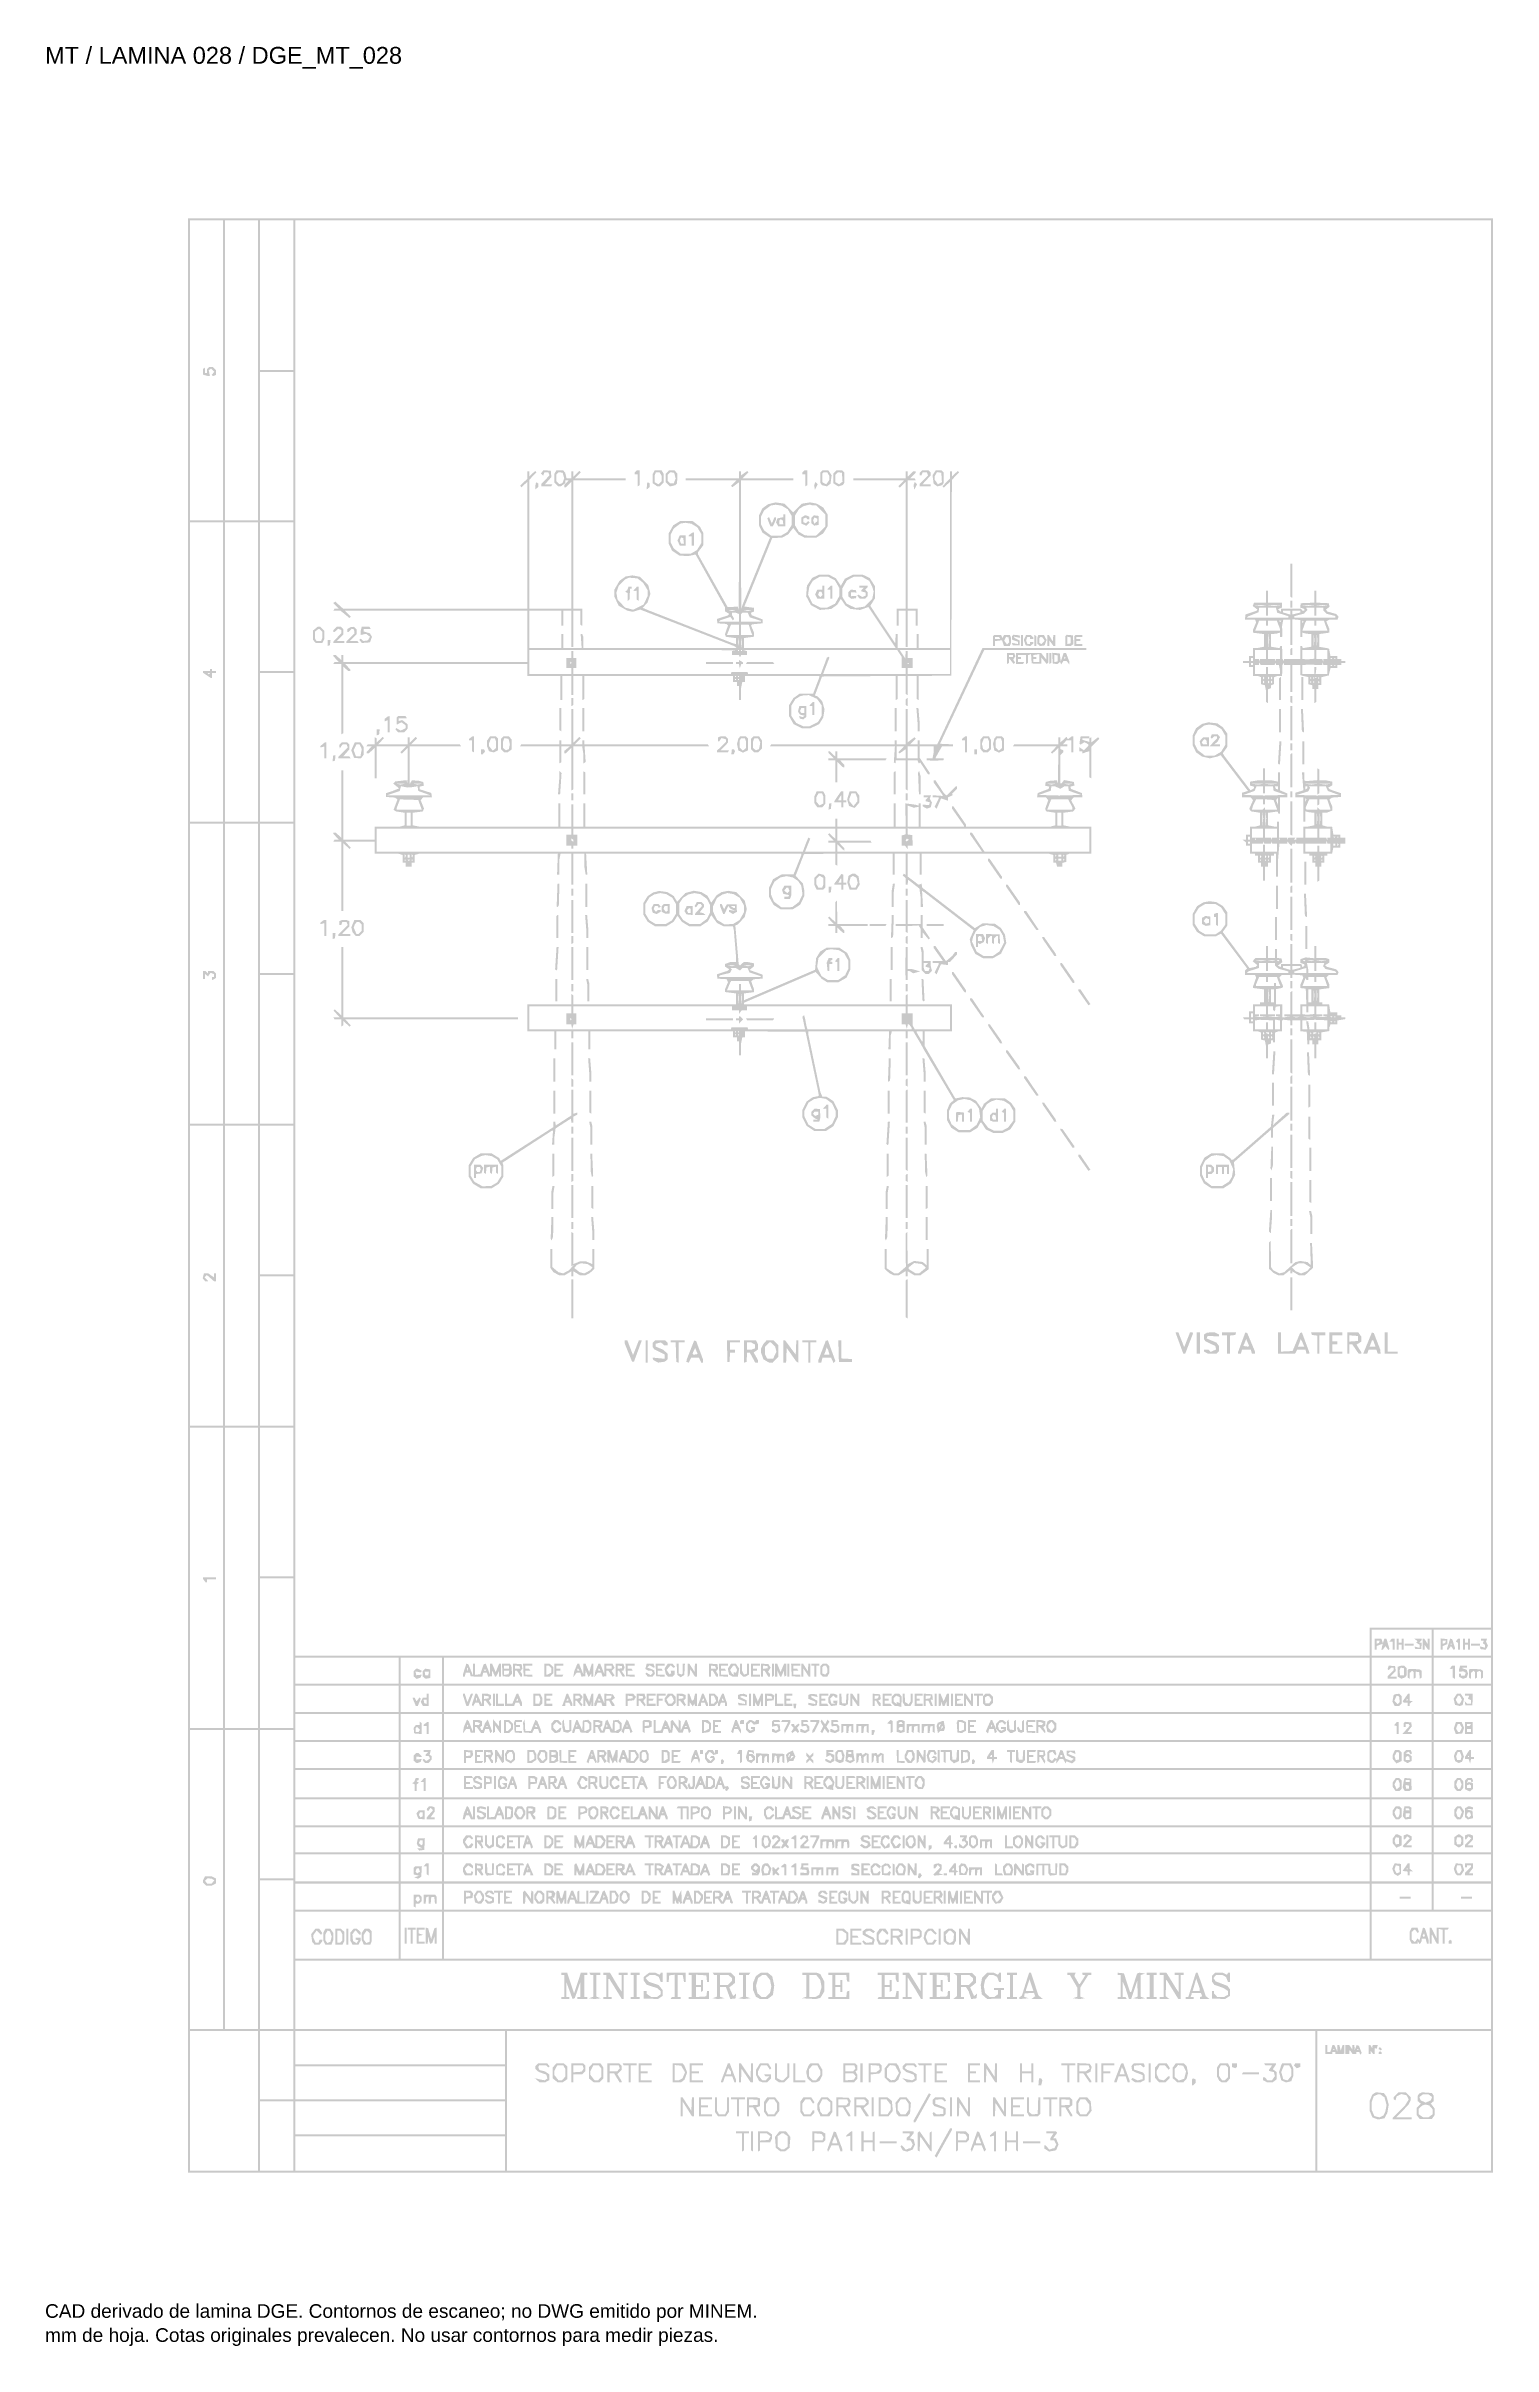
# Model space of a CAD drawing. Header units: millimetres. Extents: x 12 to 192, y 4 to 291.
import ezdxf

# ---------------------------------------------------------------- set-up
doc = ezdxf.new("R2010")
doc.units = ezdxf.units.MM
doc.layers.add('DGE_DATOS', color=7, linetype='Continuous', lineweight=0)
doc.layers.add('DGE_RELLENO', color=7, linetype='Continuous', lineweight=0)
doc.styles.add('DGE_ARIAL', font='arial.ttf')

msp = doc.modelspace()

# ---------------------------------------------------------------- texts
at = {"layer": 'DGE_DATOS', "style": 'DGE_ARIAL'}
for s, height, p in [('MT / LAMINA 028 / DGE_MT_028', 2.1, (12, 289.0389)), ('CAD derivado de lamina DGE. Contornos de escaneo; no DWG emitido por MINEM.', 1.7, (12, 8)), ('mm de hoja. Cotas originales prevalecen. No usar contornos para medir piezas.', 1.7, (12, 5))]:
    msp.add_text(s, height=height, dxfattribs=at).set_placement(p)

# ---------------------------------------------------------------- hatches: boundary and pattern name
at = {"layer": 'DGE_RELLENO'}
h = msp.add_hatch(color=7, dxfattribs=at)
h.paths.add_polyline_path([(29.8006, 147.9386), (29.8006, 26.1098), (111.148, 26.1098), (192.4954, 26.1098), (192.4954, 147.9386), (192.4954, 269.7674), (111.148, 269.7674), (29.8006, 269.7674)], flags=0)
h.paths.add_polyline_path([(34.1808, 250.8079), (34.1808, 232.0987), (32.1159, 232.0987), (30.0509, 232.0987), (30.0509, 250.8079), (30.0509, 269.5171), (32.1159, 269.5171), (34.1808, 269.5171)], flags=0)
h.paths.add_polyline_path([(38.5611, 250.8079), (38.5611, 232.0987), (36.4961, 232.0987), (34.4311, 232.0987), (34.4311, 250.8079), (34.4311, 269.5171), (36.4961, 269.5171), (38.5611, 269.5171)], flags=0)
h.paths.add_polyline_path([(42.9413, 260.1938), (42.9413, 250.8705), (40.8764, 250.8705), (38.8114, 250.8705), (38.8114, 260.1938), (38.8114, 269.5171), (40.8764, 269.5171), (42.9413, 269.5171)], flags=0)
h.paths.add_polyline_path([(192.2451, 181.7903), (192.2451, 94.0636), (184.6736, 94.0636), (177.102, 94.0636), (177.102, 92.3116), (177.102, 90.5595), (110.1468, 90.5595), (43.1916, 90.5595), (43.1916, 180.0383), (43.1916, 269.5171), (117.7184, 269.5171), (192.2451, 269.5171)], flags=0)
h.paths.add_polyline_path([(42.9413, 241.3594), (42.9413, 232.0987), (40.8764, 232.0987), (38.8114, 232.0987), (38.8114, 241.3594), (38.8114, 250.6202), (40.8764, 250.6202), (42.9413, 250.6202)], flags=0)
h.paths.add_polyline_path([(34.1808, 213.2018), (34.1808, 194.5551), (32.1159, 194.5551), (30.0509, 194.5551), (30.0509, 213.2018), (30.0509, 231.8484), (32.1159, 231.8484), (34.1808, 231.8484)], flags=0)
h.paths.add_polyline_path([(38.5611, 213.2018), (38.5611, 194.5551), (36.4961, 194.5551), (34.4311, 194.5551), (34.4311, 213.2018), (34.4311, 231.8484), (36.4961, 231.8484), (38.5611, 231.8484)], flags=0)
h.paths.add_polyline_path([(42.9413, 222.5877), (42.9413, 213.3269), (40.8764, 213.3269), (38.8114, 213.3269), (38.8114, 222.5877), (38.8114, 231.8484), (40.8764, 231.8484), (42.9413, 231.8484)], flags=0)
h.paths.add_polyline_path([(42.9413, 203.8159), (42.9413, 194.5551), (40.8764, 194.5551), (38.8114, 194.5551), (38.8114, 203.8159), (38.8114, 213.0766), (40.8764, 213.0766), (42.9413, 213.0766)], flags=0)
h.paths.add_polyline_path([(34.1808, 175.5957), (34.1808, 156.8865), (32.1159, 156.8865), (30.0509, 156.8865), (30.0509, 175.5957), (30.0509, 194.3049), (32.1159, 194.3049), (34.1808, 194.3049)], flags=0)
h.paths.add_polyline_path([(38.5611, 175.5957), (38.5611, 156.8865), (36.4961, 156.8865), (34.4311, 156.8865), (34.4311, 175.5957), (34.4311, 194.3049), (36.4961, 194.3049), (38.5611, 194.3049)], flags=0)
h.paths.add_polyline_path([(42.9413, 184.9815), (42.9413, 175.6582), (40.8764, 175.6582), (38.8114, 175.6582), (38.8114, 184.9815), (38.8114, 194.3049), (40.8764, 194.3049), (42.9413, 194.3049)], flags=0)
h.paths.add_polyline_path([(42.9413, 166.1472), (42.9413, 156.8865), (40.8764, 156.8865), (38.8114, 156.8865), (38.8114, 166.1472), (38.8114, 175.4079), (40.8764, 175.4079), (42.9413, 175.4079)], flags=0)
h.paths.add_polyline_path([(34.1808, 137.927), (34.1808, 119.2178), (32.1159, 119.2178), (30.0509, 119.2178), (30.0509, 137.927), (30.0509, 156.6362), (32.1159, 156.6362), (34.1808, 156.6362)], flags=0)
h.paths.add_polyline_path([(38.5611, 137.927), (38.5611, 119.2178), (36.4961, 119.2178), (34.4311, 119.2178), (34.4311, 137.927), (34.4311, 156.6362), (36.4961, 156.6362), (38.5611, 156.6362)], flags=0)
h.paths.add_polyline_path([(42.9413, 147.3754), (42.9413, 138.1147), (40.8764, 138.1147), (38.8114, 138.1147), (38.8114, 147.3754), (38.8114, 156.6362), (40.8764, 156.6362), (42.9413, 156.6362)], flags=0)
h.paths.add_polyline_path([(42.9413, 128.5411), (42.9413, 119.2178), (40.8764, 119.2178), (38.8114, 119.2178), (38.8114, 128.5411), (38.8114, 137.8644), (40.8764, 137.8644), (42.9413, 137.8644)], flags=0)
h.paths.add_polyline_path([(34.1808, 100.2583), (34.1808, 81.5491), (32.1159, 81.5491), (30.0509, 81.5491), (30.0509, 100.2583), (30.0509, 118.9675), (32.1159, 118.9675), (34.1808, 118.9675)], flags=0)
h.paths.add_polyline_path([(38.5611, 100.2583), (38.5611, 81.5491), (36.4961, 81.5491), (34.4311, 81.5491), (34.4311, 100.2583), (34.4311, 118.9675), (36.4961, 118.9675), (38.5611, 118.9675)], flags=0)
h.paths.add_polyline_path([(42.9413, 109.7067), (42.9413, 100.446), (40.8764, 100.446), (38.8114, 100.446), (38.8114, 109.7067), (38.8114, 118.9675), (40.8764, 118.9675), (42.9413, 118.9675)], flags=0)
h.paths.add_polyline_path([(42.9413, 90.8724), (42.9413, 81.5491), (40.8764, 81.5491), (38.8114, 81.5491), (38.8114, 90.8724), (38.8114, 100.1957), (40.8764, 100.1957), (42.9413, 100.1957)], flags=0)
h.paths.add_polyline_path([(184.8613, 92.1864), (184.8613, 90.5595), (181.1068, 90.5595), (177.3523, 90.5595), (177.3523, 92.1864), (177.3523, 93.8133), (181.1068, 93.8133), (184.8613, 93.8133)], flags=0)
h.paths.add_polyline_path([(192.2451, 92.1864), (192.2451, 90.5595), (188.6784, 90.5595), (185.1116, 90.5595), (185.1116, 92.1864), (185.1116, 93.8133), (188.6784, 93.8133), (192.2451, 93.8133)], flags=0)
h.paths.add_polyline_path([(56.0821, 88.6824), (56.0821, 87.0555), (49.6369, 87.0555), (43.1916, 87.0555), (43.1916, 88.6824), (43.1916, 90.3093), (49.6369, 90.3093), (56.0821, 90.3093)], flags=0)
h.paths.add_polyline_path([(61.4635, 88.6824), (61.4635, 87.0555), (58.8979, 87.0555), (56.3324, 87.0555), (56.3324, 88.6824), (56.3324, 90.3093), (58.8979, 90.3093), (61.4635, 90.3093)], flags=0)
h.paths.add_polyline_path([(177.102, 88.6824), (177.102, 87.0555), (119.4079, 87.0555), (61.7138, 87.0555), (61.7138, 88.6824), (61.7138, 90.3093), (119.4079, 90.3093), (177.102, 90.3093)], flags=0)
h.paths.add_polyline_path([(184.8613, 88.6824), (184.8613, 87.0555), (181.1068, 87.0555), (177.3523, 87.0555), (177.3523, 88.6824), (177.3523, 90.3093), (181.1068, 90.3093), (184.8613, 90.3093)], flags=0)
h.paths.add_polyline_path([(192.2451, 88.6824), (192.2451, 87.0555), (188.6784, 87.0555), (185.1116, 87.0555), (185.1116, 88.6824), (185.1116, 90.3093), (188.6784, 90.3093), (192.2451, 90.3093)], flags=0)
h.paths.add_polyline_path([(56.0821, 85.1783), (56.0821, 83.5514), (49.6369, 83.5514), (43.1916, 83.5514), (43.1916, 85.1783), (43.1916, 86.8052), (49.6369, 86.8052), (56.0821, 86.8052)], flags=0)
h.paths.add_polyline_path([(61.4635, 85.1783), (61.4635, 83.5514), (58.8979, 83.5514), (56.3324, 83.5514), (56.3324, 85.1783), (56.3324, 86.8052), (58.8979, 86.8052), (61.4635, 86.8052)], flags=0)
h.paths.add_polyline_path([(177.102, 85.1783), (177.102, 83.5514), (119.4079, 83.5514), (61.7138, 83.5514), (61.7138, 85.1783), (61.7138, 86.8052), (119.4079, 86.8052), (177.102, 86.8052)], flags=0)
h.paths.add_polyline_path([(184.8613, 85.1783), (184.8613, 83.5514), (181.1068, 83.5514), (177.3523, 83.5514), (177.3523, 85.1783), (177.3523, 86.8052), (181.1068, 86.8052), (184.8613, 86.8052)], flags=0)
h.paths.add_polyline_path([(192.2451, 85.1783), (192.2451, 83.5514), (188.6784, 83.5514), (185.1116, 83.5514), (185.1116, 85.1783), (185.1116, 86.8052), (188.6784, 86.8052), (192.2451, 86.8052)], flags=0)
h.paths.add_polyline_path([(56.0821, 81.6742), (56.0821, 80.0473), (49.6369, 80.0473), (43.1916, 80.0473), (43.1916, 81.6742), (43.1916, 83.3011), (49.6369, 83.3011), (56.0821, 83.3011)], flags=0)
h.paths.add_polyline_path([(61.4635, 81.6742), (61.4635, 80.0473), (58.8979, 80.0473), (56.3324, 80.0473), (56.3324, 81.6742), (56.3324, 83.3011), (58.8979, 83.3011), (61.4635, 83.3011)], flags=0)
h.paths.add_polyline_path([(177.102, 81.6742), (177.102, 80.0473), (119.4079, 80.0473), (61.7138, 80.0473), (61.7138, 81.6742), (61.7138, 83.3011), (119.4079, 83.3011), (177.102, 83.3011)], flags=0)
h.paths.add_polyline_path([(184.8613, 81.6742), (184.8613, 80.0473), (181.1068, 80.0473), (177.3523, 80.0473), (177.3523, 81.6742), (177.3523, 83.3011), (181.1068, 83.3011), (184.8613, 83.3011)], flags=0)
h.paths.add_polyline_path([(192.2451, 81.6742), (192.2451, 80.0473), (188.6784, 80.0473), (185.1116, 80.0473), (185.1116, 81.6742), (185.1116, 83.3011), (188.6784, 83.3011), (192.2451, 83.3011)], flags=0)
h.paths.add_polyline_path([(34.1808, 62.6522), (34.1808, 44.0056), (32.1159, 44.0056), (30.0509, 44.0056), (30.0509, 62.6522), (30.0509, 81.2988), (32.1159, 81.2988), (34.1808, 81.2988)], flags=0)
h.paths.add_polyline_path([(38.5611, 62.6522), (38.5611, 44.0056), (36.4961, 44.0056), (34.4311, 44.0056), (34.4311, 62.6522), (34.4311, 81.2988), (36.4961, 81.2988), (38.5611, 81.2988)], flags=0)
h.paths.add_polyline_path([(42.9413, 72.0381), (42.9413, 62.7773), (40.8764, 62.7773), (38.8114, 62.7773), (38.8114, 72.0381), (38.8114, 81.2988), (40.8764, 81.2988), (42.9413, 81.2988)], flags=0)
h.paths.add_polyline_path([(56.0821, 78.1702), (56.0821, 76.5433), (49.6369, 76.5433), (43.1916, 76.5433), (43.1916, 78.1702), (43.1916, 79.7971), (49.6369, 79.7971), (56.0821, 79.7971)], flags=0)
h.paths.add_polyline_path([(61.4635, 78.1702), (61.4635, 76.5433), (58.8979, 76.5433), (56.3324, 76.5433), (56.3324, 78.1702), (56.3324, 79.7971), (58.8979, 79.7971), (61.4635, 79.7971)], flags=0)
h.paths.add_polyline_path([(177.102, 78.1702), (177.102, 76.5433), (119.4079, 76.5433), (61.7138, 76.5433), (61.7138, 78.1702), (61.7138, 79.7971), (119.4079, 79.7971), (177.102, 79.7971)], flags=0)
h.paths.add_polyline_path([(184.8613, 78.1702), (184.8613, 76.5433), (181.1068, 76.5433), (177.3523, 76.5433), (177.3523, 78.1702), (177.3523, 79.7971), (181.1068, 79.7971), (184.8613, 79.7971)], flags=0)
h.paths.add_polyline_path([(192.2451, 78.1702), (192.2451, 76.5433), (188.6784, 76.5433), (185.1116, 76.5433), (185.1116, 78.1702), (185.1116, 79.7971), (188.6784, 79.7971), (192.2451, 79.7971)], flags=0)
h.paths.add_polyline_path([(56.0821, 74.6035), (56.0821, 72.9141), (49.6369, 72.9141), (43.1916, 72.9141), (43.1916, 74.6035), (43.1916, 76.293), (49.6369, 76.293), (56.0821, 76.293)], flags=0)
h.paths.add_polyline_path([(61.4635, 74.6035), (61.4635, 72.9141), (58.8979, 72.9141), (56.3324, 72.9141), (56.3324, 74.6035), (56.3324, 76.293), (58.8979, 76.293), (61.4635, 76.293)], flags=0)
h.paths.add_polyline_path([(177.102, 74.6035), (177.102, 72.9141), (119.4079, 72.9141), (61.7138, 72.9141), (61.7138, 74.6035), (61.7138, 76.293), (119.4079, 76.293), (177.102, 76.293)], flags=0)
h.paths.add_polyline_path([(184.8613, 74.6035), (184.8613, 72.9141), (181.1068, 72.9141), (177.3523, 72.9141), (177.3523, 74.6035), (177.3523, 76.293), (181.1068, 76.293), (184.8613, 76.293)], flags=0)
h.paths.add_polyline_path([(192.2451, 74.6035), (192.2451, 72.9141), (188.6784, 72.9141), (185.1116, 72.9141), (185.1116, 74.6035), (185.1116, 76.293), (188.6784, 76.293), (192.2451, 76.293)], flags=0)
h.paths.add_polyline_path([(56.0821, 71.0369), (56.0821, 69.41), (49.6369, 69.41), (43.1916, 69.41), (43.1916, 71.0369), (43.1916, 72.6638), (49.6369, 72.6638), (56.0821, 72.6638)], flags=0)
h.paths.add_polyline_path([(61.4635, 71.0369), (61.4635, 69.41), (58.8979, 69.41), (56.3324, 69.41), (56.3324, 71.0369), (56.3324, 72.6638), (58.8979, 72.6638), (61.4635, 72.6638)], flags=0)
h.paths.add_polyline_path([(177.102, 71.0369), (177.102, 69.41), (119.4079, 69.41), (61.7138, 69.41), (61.7138, 71.0369), (61.7138, 72.6638), (119.4079, 72.6638), (177.102, 72.6638)], flags=0)
h.paths.add_polyline_path([(184.8613, 71.0369), (184.8613, 69.41), (181.1068, 69.41), (177.3523, 69.41), (177.3523, 71.0369), (177.3523, 72.6638), (181.1068, 72.6638), (184.8613, 72.6638)], flags=0)
h.paths.add_polyline_path([(192.2451, 71.0369), (192.2451, 69.41), (188.6784, 69.41), (185.1116, 69.41), (185.1116, 71.0369), (185.1116, 72.6638), (188.6784, 72.6638), (192.2451, 72.6638)], flags=0)
h.paths.add_polyline_path([(56.0821, 67.5954), (56.0821, 66.0311), (49.6369, 66.0311), (43.1916, 66.0311), (43.1916, 67.5954), (43.1916, 69.1597), (49.6369, 69.1597), (56.0821, 69.1597)], flags=0)
h.paths.add_polyline_path([(61.4635, 67.5954), (61.4635, 66.0311), (58.8979, 66.0311), (56.3324, 66.0311), (56.3324, 67.5954), (56.3324, 69.1597), (58.8979, 69.1597), (61.4635, 69.1597)], flags=0)
h.paths.add_polyline_path([(177.102, 67.5954), (177.102, 66.0311), (119.4079, 66.0311), (61.7138, 66.0311), (61.7138, 67.5954), (61.7138, 69.1597), (119.4079, 69.1597), (177.102, 69.1597)], flags=0)
h.paths.add_polyline_path([(184.8613, 67.5954), (184.8613, 66.0311), (181.1068, 66.0311), (177.3523, 66.0311), (177.3523, 67.5954), (177.3523, 69.1597), (181.1068, 69.1597), (184.8613, 69.1597)], flags=0)
h.paths.add_polyline_path([(192.2451, 67.5954), (192.2451, 66.0311), (188.6784, 66.0311), (185.1116, 66.0311), (185.1116, 67.5954), (185.1116, 69.1597), (188.6784, 69.1597), (192.2451, 69.1597)], flags=0)
h.paths.add_polyline_path([(56.0821, 64.0913), (56.0821, 62.4019), (49.6369, 62.4019), (43.1916, 62.4019), (43.1916, 64.0913), (43.1916, 65.7808), (49.6369, 65.7808), (56.0821, 65.7808)], flags=0)
h.paths.add_polyline_path([(61.4635, 64.0913), (61.4635, 62.4019), (58.8979, 62.4019), (56.3324, 62.4019), (56.3324, 64.0913), (56.3324, 65.7808), (58.8979, 65.7808), (61.4635, 65.7808)], flags=0)
h.paths.add_polyline_path([(177.102, 64.0913), (177.102, 62.4019), (119.4079, 62.4019), (61.7138, 62.4019), (61.7138, 64.0913), (61.7138, 65.7808), (119.4079, 65.7808), (177.102, 65.7808)], flags=0)
h.paths.add_polyline_path([(184.8613, 64.0913), (184.8613, 62.4019), (181.1068, 62.4019), (177.3523, 62.4019), (177.3523, 64.0913), (177.3523, 65.7808), (181.1068, 65.7808), (184.8613, 65.7808)], flags=0)
h.paths.add_polyline_path([(192.2451, 64.0913), (192.2451, 62.4019), (188.6784, 62.4019), (185.1116, 62.4019), (185.1116, 64.0913), (185.1116, 65.7808), (188.6784, 65.7808), (192.2451, 65.7808)], flags=0)
h.paths.add_polyline_path([(42.9413, 53.2663), (42.9413, 44.0056), (40.8764, 44.0056), (38.8114, 44.0056), (38.8114, 53.2663), (38.8114, 62.527), (40.8764, 62.527), (42.9413, 62.527)], flags=0)
h.paths.add_polyline_path([(56.0821, 60.5247), (56.0821, 58.8978), (49.6369, 58.8978), (43.1916, 58.8978), (43.1916, 60.5247), (43.1916, 62.1516), (49.6369, 62.1516), (56.0821, 62.1516)], flags=0)
h.paths.add_polyline_path([(61.4635, 60.5247), (61.4635, 58.8978), (58.8979, 58.8978), (56.3324, 58.8978), (56.3324, 60.5247), (56.3324, 62.1516), (58.8979, 62.1516), (61.4635, 62.1516)], flags=0)
h.paths.add_polyline_path([(177.102, 60.5247), (177.102, 58.8978), (119.4079, 58.8978), (61.7138, 58.8978), (61.7138, 60.5247), (61.7138, 62.1516), (119.4079, 62.1516), (177.102, 62.1516)], flags=0)
h.paths.add_polyline_path([(184.8613, 60.5247), (184.8613, 58.8978), (181.1068, 58.8978), (177.3523, 58.8978), (177.3523, 60.5247), (177.3523, 62.1516), (181.1068, 62.1516), (184.8613, 62.1516)], flags=0)
h.paths.add_polyline_path([(192.2451, 60.5247), (192.2451, 58.8978), (188.6784, 58.8978), (185.1116, 58.8978), (185.1116, 60.5247), (185.1116, 62.1516), (188.6784, 62.1516), (192.2451, 62.1516)], flags=0)
h.paths.add_polyline_path([(56.0821, 55.7066), (56.0821, 52.7657), (49.6369, 52.7657), (43.1916, 52.7657), (43.1916, 55.7066), (43.1916, 58.6475), (49.6369, 58.6475), (56.0821, 58.6475)], flags=0)
h.paths.add_polyline_path([(61.4635, 55.7066), (61.4635, 52.7657), (58.8979, 52.7657), (56.3324, 52.7657), (56.3324, 55.7066), (56.3324, 58.6475), (58.8979, 58.6475), (61.4635, 58.6475)], flags=0)
h.paths.add_polyline_path([(177.102, 55.7066), (177.102, 52.7657), (119.4079, 52.7657), (61.7138, 52.7657), (61.7138, 55.7066), (61.7138, 58.6475), (119.4079, 58.6475), (177.102, 58.6475)], flags=0)
h.paths.add_polyline_path([(192.2451, 55.7066), (192.2451, 52.7657), (184.7987, 52.7657), (177.3523, 52.7657), (177.3523, 55.7066), (177.3523, 58.6475), (184.7987, 58.6475), (192.2451, 58.6475)], flags=0)
h.paths.add_polyline_path([(192.2451, 48.2605), (192.2451, 44.0056), (117.7184, 44.0056), (43.1916, 44.0056), (43.1916, 48.2605), (43.1916, 52.5154), (117.7184, 52.5154), (192.2451, 52.5154)], flags=0)
h.paths.add_polyline_path([(38.5611, 35.0577), (38.5611, 26.3601), (34.306, 26.3601), (30.0509, 26.3601), (30.0509, 35.0577), (30.0509, 43.7553), (34.306, 43.7553), (38.5611, 43.7553)], flags=0)
h.paths.add_polyline_path([(42.9413, 39.5003), (42.9413, 35.2454), (40.8764, 35.2454), (38.8114, 35.2454), (38.8114, 39.5003), (38.8114, 43.7553), (40.8764, 43.7553), (42.9413, 43.7553)], flags=0)
h.paths.add_polyline_path([(69.348, 41.6904), (69.348, 39.6255), (56.2698, 39.6255), (43.1916, 39.6255), (43.1916, 41.6904), (43.1916, 43.7553), (56.2698, 43.7553), (69.348, 43.7553)], flags=0)
h.paths.add_polyline_path([(170.3439, 35.0577), (170.3439, 26.3601), (119.9711, 26.3601), (69.5983, 26.3601), (69.5983, 35.0577), (69.5983, 43.7553), (119.9711, 43.7553), (170.3439, 43.7553)], flags=0)
h.paths.add_polyline_path([(192.2451, 35.0577), (192.2451, 26.3601), (181.4197, 26.3601), (170.5942, 26.3601), (170.5942, 35.0577), (170.5942, 43.7553), (181.4197, 43.7553), (192.2451, 43.7553)], flags=0)
h.paths.add_polyline_path([(69.348, 37.3103), (69.348, 35.2454), (56.2698, 35.2454), (43.1916, 35.2454), (43.1916, 37.3103), (43.1916, 39.3752), (56.2698, 39.3752), (69.348, 39.3752)], flags=0)
h.paths.add_polyline_path([(42.9413, 30.6776), (42.9413, 26.3601), (40.8764, 26.3601), (38.8114, 26.3601), (38.8114, 30.6776), (38.8114, 34.9951), (40.8764, 34.9951), (42.9413, 34.9951)], flags=0)
h.paths.add_polyline_path([(69.348, 32.9302), (69.348, 30.8653), (56.2698, 30.8653), (43.1916, 30.8653), (43.1916, 32.9302), (43.1916, 34.9951), (56.2698, 34.9951), (69.348, 34.9951)], flags=0)
h.paths.add_polyline_path([(69.348, 28.4876), (69.348, 26.3601), (56.2698, 26.3601), (43.1916, 26.3601), (43.1916, 28.4876), (43.1916, 30.615), (56.2698, 30.615), (69.348, 30.615)], flags=0)
h.paths.add_polyline_path([(32.3286, 251.0957), (32.1784, 250.9455), (32.1784, 250.7203), (32.1784, 250.495), (32.0533, 250.495), (31.9281, 250.495), (31.9281, 250.8153), (31.9281, 251.1355), (31.803, 251.0582), (31.6778, 250.9808), (31.6778, 250.6274), (31.6778, 250.2739), (31.9594, 250.1985), (32.241, 250.123), (32.3943, 250.1213), (32.5476, 250.1196), (32.4756, 250.4798), (32.4035, 250.8401), (32.5533, 250.9327), (32.7031, 251.0252), (32.8993, 250.829), (33.0956, 250.6327), (32.932, 250.4357), (32.7685, 250.2387), (32.8435, 250.1637), (32.9185, 250.0887), (33.1117, 250.1628), (33.3048, 250.2369), (33.3048, 250.5447), (33.3048, 250.8526), (33.1081, 251.0492), (32.9115, 251.2459), (32.6951, 251.2459), (32.4788, 251.2459)], flags=0)
h.paths.add_polyline_path([(73.9794, 238.1692), (73.8139, 237.9699), (73.9547, 237.8291), (74.0954, 237.6884), (74.1755, 237.897), (74.2556, 238.1057), (74.4964, 238.1057), (74.7373, 238.1057), (74.8129, 237.9087), (74.8885, 237.7117), (74.3709, 237.1843), (73.8534, 236.657), (73.8534, 236.5053), (73.8534, 236.3536), (74.4717, 236.3536), (75.0901, 236.3536), (75.1674, 236.4788), (75.2448, 236.6039), (74.7864, 236.6039), (74.328, 236.6039), (74.7234, 237.0543), (75.1189, 237.5046), (75.0806, 237.899), (75.0423, 238.2934), (74.5935, 238.331), (74.1448, 238.3686)], flags=0)
h.paths.add_polyline_path([(75.6099, 238.1139), (75.4803, 237.8718), (75.4803, 237.363), (75.4803, 236.8542), (75.7306, 236.6039), (75.9809, 236.3536), (76.1408, 236.3536), (76.3007, 236.3536), (76.5788, 236.5484), (76.857, 236.7432), (76.857, 236.9239), (76.857, 237.1045), (77.0665, 237.1045), (77.276, 237.1045), (77.0039, 236.8148), (76.7318, 236.5252), (76.7318, 236.3768), (76.7318, 236.2285), (76.8188, 236.2285), (76.9058, 236.2285), (77.2568, 236.5647), (77.6079, 236.901), (77.6079, 228.9935), (77.6079, 221.0859), (74.9797, 221.0859), (72.3516, 221.0859), (72.3516, 229.1212), (72.3516, 237.1565), (72.8127, 237.6288), (73.2739, 238.1011), (73.1869, 238.1881), (73.0998, 238.2751), (72.7257, 237.9167), (72.3516, 237.5582), (72.3516, 237.8945), (72.3516, 238.2308), (72.2264, 238.2308), (72.1013, 238.2308), (72.1013, 237.7548), (72.1013, 237.2787), (71.6681, 236.8589), (71.2349, 236.4391), (71.3064, 236.3235), (71.3778, 236.208), (71.7395, 236.5545), (72.1013, 236.901), (72.1013, 228.9935), (72.1013, 221.0859), (60.6339, 221.0859), (49.1666, 221.0859), (48.677, 221.5282), (48.1875, 221.9704), (48.0571, 221.8899), (47.9268, 221.8093), (48.2734, 221.4476), (48.6199, 221.0859), (48.3536, 221.0859), (48.0873, 221.0859), (48.0099, 220.9608), (47.9326, 220.8356), (48.3882, 220.8356), (48.8438, 220.8356), (49.4, 220.3799), (49.9561, 219.9242), (50.0376, 220.0058), (50.1192, 220.0874), (49.7608, 220.4615), (49.4023, 220.8356), (60.7518, 220.8356), (72.1013, 220.8356), (72.1013, 217.6444), (72.1013, 214.4532), (60.65, 214.4532), (49.1988, 214.4532), (49.1988, 214.8912), (49.1988, 215.3292), (49.0737, 215.3292), (48.9485, 215.3292), (48.9485, 214.993), (48.9485, 214.6567), (48.5975, 214.993), (48.2465, 215.3292), (48.0969, 215.3292), (47.9473, 215.3292), (47.9473, 215.2422), (47.9473, 215.1552), (48.2836, 214.8042), (48.6199, 214.4532), (48.3536, 214.4532), (48.0873, 214.4532), (48.0099, 214.3281), (47.9326, 214.2029), (48.4405, 214.2029), (48.9485, 214.2029), (48.9485, 209.8155), (48.9485, 205.428), (49.0737, 205.5053), (49.1988, 205.5827), (49.1988, 209.7269), (49.1988, 213.8711), (49.4885, 213.599), (49.7781, 213.3269), (49.9265, 213.3269), (50.0749, 213.3269), (50.0749, 213.4139), (50.0749, 213.5009), (49.7386, 213.8519), (49.4023, 214.2029), (60.7518, 214.2029), (72.1013, 214.2029), (72.1013, 213.4521), (72.1013, 212.7012), (74.1662, 212.7012), (76.2312, 212.7012), (76.2312, 211.1994), (76.2312, 209.6977), (76.3564, 209.6977), (76.4815, 209.6977), (76.4815, 211.1994), (76.4815, 212.7012), (77.0447, 212.7012), (77.6079, 212.7012), (77.6079, 211.5123), (77.6079, 210.3234), (77.733, 210.3234), (77.8581, 210.3234), (77.8581, 211.5123), (77.8581, 212.7012), (78.4213, 212.7012), (78.9845, 212.7012), (78.9845, 211.1921), (78.9845, 209.6829), (79.1096, 209.7603), (79.2348, 209.8376), (79.2348, 211.2694), (79.2348, 212.7012), (88.4959, 212.7012), (97.757, 212.7012), (97.757, 212.3258), (97.757, 211.9503), (98.0073, 211.9503), (98.2576, 211.9503), (98.2576, 211.7), (98.2576, 211.4497), (98.3827, 211.4497), (98.5079, 211.4497), (98.5079, 210.5737), (98.5079, 209.6977), (98.633, 209.6977), (98.7582, 209.6977), (98.7582, 210.4329), (98.7582, 211.1682), (98.8364, 211.5592), (98.9146, 211.9503), (99.0867, 211.9503), (99.2588, 211.9503), (99.2588, 212.3258), (99.2588, 212.7012), (103.8893, 212.7012), (108.5199, 212.7012), (108.5199, 212.6199), (108.5199, 212.5386), (108.1348, 211.5249), (107.7497, 210.5111), (106.9146, 210.5111), (106.0794, 210.5111), (105.6815, 210.2273), (105.2836, 209.9435), (105.0142, 209.5076), (104.7448, 209.0718), (104.7388, 208.3984), (104.7327, 207.725), (105.0224, 207.2096), (105.3121, 206.6942), (105.8291, 206.4439), (106.3462, 206.1936), (106.8929, 206.1936), (107.4396, 206.1936), (107.975, 206.4528), (108.5104, 206.712), (108.7599, 207.1156), (109.0094, 207.5192), (109.0893, 208.0193), (109.1693, 208.5193), (109.0324, 209.0275), (108.8956, 209.5357), (108.6052, 209.849), (108.3148, 210.1623), (108.1419, 210.22), (107.969, 210.2776), (108.414, 211.4581), (108.8591, 212.6386), (113.4452, 212.6714), (118.0313, 212.7043), (118.0313, 211.1936), (118.0313, 209.6829), (118.1564, 209.7603), (118.2816, 209.8376), (118.2816, 211.2694), (118.2816, 212.7012), (118.7822, 212.7012), (119.2828, 212.7012), (119.2828, 211.5823), (119.2828, 210.4633), (119.4079, 210.386), (119.5331, 210.3087), (119.5331, 211.5049), (119.5331, 212.7012), (120.0962, 212.7012), (120.6594, 212.7012), (120.6594, 211.2694), (120.6594, 209.8376), (120.7846, 209.7603), (120.9097, 209.6829), (120.9097, 211.189), (120.9097, 212.695), (122.9434, 212.7294), (124.9771, 212.7638), (125.009, 224.9608), (125.0409, 237.1578), (125.5015, 237.6294), (125.962, 238.1011), (125.875, 238.1881), (125.7879, 238.2751), (125.4138, 237.9167), (125.0397, 237.5582), (125.0397, 237.8945), (125.0397, 238.2308), (124.9145, 238.2308), (124.7894, 238.2308), (124.7894, 237.7668), (124.7894, 237.3028), (124.3282, 236.8305), (123.867, 236.3582), (123.954, 236.2712), (124.0411, 236.1841), (124.4152, 236.5426), (124.7894, 236.901), (124.7894, 226.5531), (124.7894, 216.2053), (122.8495, 216.2053), (120.9097, 216.2053), (120.9097, 217.0813), (120.9097, 217.9573), (120.7846, 217.9573), (120.6594, 217.9573), (120.6594, 217.0813), (120.6594, 216.2053), (119.4705, 216.2053), (118.2816, 216.2053), (118.2816, 217.0813), (118.2816, 217.9573), (118.1633, 217.9573), (118.045, 217.9573), (118.0068, 217.3731), (117.9687, 216.7889), (116.4214, 219.1186), (114.874, 221.4483), (115.1691, 221.9241), (115.4642, 222.3999), (115.4608, 223.1508), (115.4574, 223.9017), (115.128, 224.4143), (114.7986, 224.9268), (114.3623, 225.1338), (113.9261, 225.3408), (113.3275, 225.3408), (112.7288, 225.3408), (112.22, 225.0922), (111.7112, 224.8435), (111.4559, 224.3956), (111.2006, 223.9478), (110.8927, 224.414), (110.5848, 224.8803), (110.1488, 225.1106), (109.7127, 225.3408), (109.1039, 225.3408), (108.4951, 225.3408), (108.0583, 225.1336), (107.6215, 224.9263), (107.2982, 224.4377), (106.9748, 223.9492), (106.924, 223.2997), (106.8731, 222.6502), (107.1712, 222.0937), (107.4693, 221.5371), (108.0259, 221.2381), (108.5824, 220.9391), (109.2967, 221.0001), (110.0109, 221.0612), (110.3882, 221.3299), (110.7655, 221.5985), (110.9804, 221.9622), (111.1952, 222.326), (111.475, 221.9143), (111.7548, 221.5026), (112.0828, 221.2877), (112.4107, 221.0728), (112.9996, 221.0047), (113.5884, 220.9367), (114.112, 221.119), (114.6356, 221.3012), (116.3338, 218.7532), (118.0319, 216.2053), (108.5828, 216.2053), (99.1336, 216.2053), (99.1336, 216.8192), (99.1336, 217.4332), (99.7594, 217.5193), (100.3851, 217.6053), (100.3851, 217.8479), (100.3851, 218.0905), (100.1958, 218.5437), (100.0064, 218.9969), (100.0783, 219.0688), (100.1502, 219.1407), (100.7995, 219.206), (101.4489, 219.2713), (101.4489, 219.5154), (101.4489, 219.7595), (100.7702, 220.0185), (100.0914, 220.2775), (100.0401, 220.4314), (99.9889, 220.5852), (100.187, 220.6612), (100.3851, 220.7373), (100.3851, 220.9698), (100.3851, 221.2024), (99.7819, 221.2825), (99.1786, 221.3625), (100.9162, 225.6356), (102.6538, 229.9086), (103.2525, 229.9269), (103.8512, 229.9451), (104.2347, 230.1434), (104.6182, 230.3417), (104.9421, 230.7509), (105.266, 231.1601), (105.5899, 230.7509), (105.9137, 230.3417), (106.3095, 230.1362), (106.7052, 229.9308), (107.4076, 229.9301), (108.11, 229.9295), (108.5589, 230.207), (109.0079, 230.4844), (109.277, 230.9198), (109.5461, 231.3553), (109.5461, 232.0987), (109.5461, 232.8421), (109.277, 233.2775), (109.0079, 233.713), (108.6074, 233.9531), (108.207, 234.1933), (107.7875, 234.2717), (107.3679, 234.3502), (106.8572, 234.2685), (106.3464, 234.1868), (105.8062, 233.6466), (105.266, 233.1064), (104.7234, 233.649), (104.1808, 234.1916), (103.6283, 234.2699), (103.0759, 234.3483), (102.6161, 234.24), (102.1564, 234.1317), (101.7868, 233.8685), (101.4172, 233.6054), (101.1996, 233.1468), (100.982, 232.6883), (100.982, 232.0987), (100.982, 231.5091), (101.2037, 231.0418), (101.4254, 230.5746), (101.9044, 230.2576), (102.3834, 229.9407), (102.3371, 229.8621), (102.2908, 229.7835), (100.6328, 225.7163), (98.9749, 221.6491), (98.8773, 221.3362), (98.7797, 221.0233), (98.7689, 229.0639), (98.7582, 237.1045), (102.0121, 237.1045), (105.266, 237.1045), (105.266, 237.2296), (105.266, 237.3548), (102.1138, 237.3548), (98.9617, 237.3548), (99.3201, 237.7289), (99.6786, 238.103), (99.601, 238.1806), (99.5235, 238.2581), (99.1408, 237.9856), (98.7582, 237.7132), (98.7582, 237.972), (98.7582, 238.2308), (98.633, 238.2308), (98.5079, 238.2308), (98.5079, 237.7928), (98.5079, 237.3548), (95.1914, 237.3548), (91.8749, 237.3548), (91.8749, 237.2296), (91.8749, 237.1045), (95.0271, 237.1045), (98.1793, 237.1045), (97.8412, 236.7517), (97.5032, 236.3988), (97.5878, 236.3143), (97.6723, 236.2297), (98.0901, 236.5483), (98.5079, 236.8669), (98.4934, 228.8826), (98.4788, 220.8982), (98.4199, 221.1259), (98.361, 221.3536), (97.729, 221.3201), (97.097, 221.2865), (95.2396, 224.5964), (93.3823, 227.9063), (93.3795, 228.0085), (93.3767, 228.1107), (93.7119, 228.5502), (94.0471, 228.9896), (94.0513, 229.762), (94.0555, 230.5344), (93.8414, 230.9346), (93.6273, 231.3349), (93.1779, 231.6777), (92.7284, 232.0205), (91.9477, 232.0205), (91.1669, 232.0205), (90.734, 231.7529), (90.301, 231.4853), (90.0098, 230.9671), (89.7185, 230.4489), (89.7185, 229.8527), (89.7185, 229.2565), (89.9402, 228.7892), (90.162, 228.322), (90.6248, 228.0157), (91.0876, 227.7094), (91.6377, 227.6829), (92.1878, 227.6564), (92.6406, 227.7527), (93.0935, 227.8489), (94.9246, 224.5591), (96.7558, 221.2693), (96.7558, 221.02), (96.7558, 220.7707), (97.0208, 220.6052), (97.2859, 220.4396), (97.1773, 220.3401), (97.0687, 220.2407), (96.4045, 220.0252), (95.7404, 219.8096), (95.7788, 219.5405), (95.8172, 219.2713), (96.3803, 219.2321), (96.9435, 219.1929), (97.0398, 219.0983), (97.1361, 219.0037), (96.9424, 218.4548), (96.7487, 217.9059), (96.809, 217.7489), (96.8692, 217.592), (97.5008, 217.5082), (98.1324, 217.4245), (98.1324, 217.0506), (98.1324, 216.6766), (97.9134, 216.7378), (97.6944, 216.7991), (92.5007, 218.8289), (87.307, 220.8587), (86.9003, 221.0285), (86.4936, 221.1983), (86.7977, 221.5263), (87.1017, 221.8544), (87.2873, 222.3992), (87.473, 222.9439), (87.3371, 223.4789), (87.2013, 224.0139), (86.6707, 224.5445), (86.1401, 225.0751), (85.6841, 225.1606), (85.228, 225.2462), (84.7958, 225.176), (84.3636, 225.1059), (83.9898, 224.8398), (83.616, 224.5736), (83.2901, 224.0176), (82.9643, 223.4615), (82.9643, 223.0274), (82.9643, 222.5932), (83.2391, 222.0255), (83.5139, 221.4578), (84.0338, 221.1615), (84.5537, 220.8652), (84.9026, 220.7843), (85.2516, 220.7033), (85.7228, 220.8445), (86.1939, 220.9856), (92.0693, 218.7011), (97.9447, 216.4166), (98.0636, 216.3109), (98.1825, 216.2053), (88.6461, 216.2053), (79.1096, 216.2053), (79.1096, 216.8833), (79.1096, 217.5614), (79.0337, 217.7593), (78.9577, 217.9573), (78.8627, 217.9573), (78.7676, 217.9573), (78.8303, 217.0813), (78.893, 216.2053), (77.7498, 216.2053), (76.6067, 216.2053), (76.6067, 217.0813), (76.6067, 217.9573), (76.4815, 217.9573), (76.3564, 217.9573), (76.3564, 217.0813), (76.3564, 216.2053), (74.354, 216.2053), (72.3516, 216.2053), (72.3516, 218.5204), (72.3516, 220.8356), (74.354, 220.8356), (76.3564, 220.8356), (76.3564, 219.897), (76.3564, 218.9584), (76.4815, 218.9584), (76.6067, 218.9584), (76.6067, 219.897), (76.6067, 220.8356), (77.1073, 220.8356), (77.6079, 220.8356), (77.6079, 218.583), (77.6079, 216.3304), (77.733, 216.3304), (77.8581, 216.3304), (77.8581, 218.583), (77.8581, 220.8356), (78.2962, 220.8356), (78.7342, 220.8356), (78.7342, 219.967), (78.7342, 219.0984), (78.8593, 219.021), (78.9845, 218.9437), (78.9845, 220.0148), (78.9845, 221.0859), (78.4213, 221.0859), (77.8581, 221.0859), (77.8581, 229.0952), (77.8581, 237.1045), (81.112, 237.1045), (84.3659, 237.1045), (84.3659, 237.2296), (84.3659, 237.3548), (81.2138, 237.3548), (78.0616, 237.3548), (78.4201, 237.7289), (78.7785, 238.103), (78.6925, 238.1891), (78.6064, 238.2751), (78.2323, 237.9167), (77.8581, 237.5582), (77.8581, 237.8945), (77.8581, 238.2308), (77.733, 238.2308), (77.6079, 238.2308), (77.6079, 237.7928), (77.6079, 237.3548), (77.3085, 237.3548), (77.0092, 237.3548), (76.923, 237.6982), (76.8368, 238.0417), (76.7064, 238.1988), (76.576, 238.3559), (76.1577, 238.3559), (75.7394, 238.3559)], flags=0)
h.paths.add_polyline_path([(76.6219, 237.687), (76.7165, 237.3309), (76.6086, 237.0471), (76.5007, 236.7632), (76.307, 236.6889), (76.1133, 236.6145), (75.9219, 236.8059), (75.7306, 236.9972), (75.7306, 237.4013), (75.7306, 237.8053), (75.8856, 237.9603), (76.0406, 238.1152), (76.2839, 238.0792), (76.5272, 238.0431)], flags=0)
h.paths.add_polyline_path([(104.2022, 233.7178), (104.5776, 233.4926), (104.8207, 233.0797), (105.0638, 232.6669), (105.0638, 232.0923), (105.0638, 231.5178), (104.7981, 231.0887), (104.5324, 230.6595), (104.1358, 230.4261), (103.7392, 230.1926), (103.1254, 230.1926), (102.5116, 230.1926), (102.074, 230.5264), (101.6364, 230.8602), (101.4488, 231.2229), (101.2612, 231.5857), (101.2612, 232.0987), (101.2612, 232.6117), (101.4488, 232.9744), (101.6364, 233.3372), (102.0432, 233.6452), (102.4501, 233.9532), (102.763, 234.0051), (103.0759, 234.057), (103.4513, 234), (103.8267, 233.943)], flags=0)
h.paths.add_polyline_path([(107.9076, 233.9759), (108.151, 233.9759), (108.7109, 233.416), (109.2708, 232.8561), (109.2708, 232.0987), (109.2708, 231.3412), (108.7109, 230.7814), (108.151, 230.2215), (107.8036, 230.2026), (107.4561, 230.1838), (107.0806, 230.2135), (106.7052, 230.2433), (106.3297, 230.474), (105.9543, 230.7048), (105.7112, 231.1176), (105.4681, 231.5305), (105.4681, 232.105), (105.4681, 232.6796), (105.7354, 233.1087), (106.0027, 233.5379), (106.2914, 233.7158), (106.58, 233.8937), (106.9555, 233.9843), (107.3309, 234.0749), (107.4976, 234.0254), (107.6643, 233.9759)], flags=0)
h.paths.add_polyline_path([(92.9387, 231.4652), (93.3142, 231.24), (93.5572, 230.8271), (93.8003, 230.4143), (93.8003, 229.8397), (93.8003, 229.2652), (93.5346, 228.836), (93.2689, 228.4069), (92.8723, 228.1735), (92.4758, 227.94), (91.8619, 227.94), (91.2481, 227.94), (90.8105, 228.2738), (90.3729, 228.6076), (90.1853, 228.9703), (89.9977, 229.3331), (89.9977, 229.8461), (89.9977, 230.3591), (90.1853, 230.7218), (90.3729, 231.0846), (90.7797, 231.3926), (91.1866, 231.7006), (91.4995, 231.7525), (91.8124, 231.8044), (92.1878, 231.7474), (92.5633, 231.6904)], flags=0)
h.paths.add_polyline_path([(110.0236, 224.8585), (110.4597, 224.6265), (110.7392, 224.1389), (111.0188, 223.6514), (111.0208, 223.1678), (111.0229, 222.6843), (110.7495, 222.198), (110.4762, 221.7117), (109.9591, 221.4614), (109.442, 221.2111), (109.083, 221.2111), (108.724, 221.2111), (108.1915, 221.4689), (107.6589, 221.7267), (107.3862, 222.2898), (107.1136, 222.8529), (107.1908, 223.3355), (107.268, 223.8181), (107.4849, 224.196), (107.7017, 224.5739), (108.1421, 224.8293), (108.5824, 225.0848), (109.085, 225.0877), (109.5875, 225.0906)], flags=0)
h.paths.add_polyline_path([(114.268, 224.8302), (114.7313, 224.5698), (114.9335, 224.1731), (115.1356, 223.7765), (115.2135, 223.5004), (115.2914, 223.2243), (115.2049, 222.7637), (115.1185, 222.3031), (114.6441, 221.8287), (114.1697, 221.3542), (113.6023, 221.2692), (113.0349, 221.1841), (112.4716, 221.4567), (111.9084, 221.7294), (111.6533, 222.142), (111.3983, 222.5546), (111.4004, 223.103), (111.4024, 223.6514), (111.682, 224.1389), (111.9615, 224.6265), (112.3976, 224.8585), (112.8336, 225.0906), (113.3191, 225.0906), (113.8047, 225.0906)], flags=0)
h.paths.add_polyline_path([(86.2026, 224.5969), (86.5561, 224.3207), (86.837, 223.8609), (87.118, 223.4011), (87.1186, 223.0339), (87.1192, 222.6667), (86.8602, 222.1315), (86.6011, 221.5963), (85.9528, 221.2796), (85.3046, 220.9629), (84.804, 221.1008), (84.3034, 221.2387), (83.8399, 221.7246), (83.3764, 222.2105), (83.2956, 222.6412), (83.2148, 223.0719), (83.3621, 223.5182), (83.5094, 223.9645), (83.8968, 224.3519), (84.2842, 224.7392), (84.5441, 224.8511), (84.804, 224.9629), (85.3265, 224.918), (85.8491, 224.8731)], flags=0)
h.paths.add_polyline_path([(97.8508, 220.8745), (97.6318, 220.8173), (97.4128, 220.8745), (97.1938, 220.9317), (97.6318, 220.9317), (98.0699, 220.9317)], flags=0)
h.paths.add_polyline_path([(99.8547, 220.8748), (99.6371, 220.8178), (99.3541, 220.8723), (99.0711, 220.9267), (99.5717, 220.9292), (100.0723, 220.9317)], flags=0)
h.paths.add_polyline_path([(98.3099, 220.5094), (98.5079, 220.4334), (98.5079, 219.9462), (98.5079, 219.459), (97.2355, 219.459), (95.9632, 219.459), (96.0566, 219.5529), (96.1501, 219.6467), (96.7903, 219.8561), (97.4306, 220.0655), (97.5836, 219.8563), (97.7365, 219.6471), (97.8195, 219.7301), (97.9024, 219.813), (97.7671, 220.0658), (97.6318, 220.3186), (97.6318, 220.452), (97.6318, 220.5853), (97.8719, 220.5853), (98.112, 220.5853)], flags=0)
h.paths.add_polyline_path([(99.724, 220.3001), (99.8539, 220.015), (100.5576, 219.7932), (101.2612, 219.5714), (101.2612, 219.5152), (101.2612, 219.459), (100.0097, 219.459), (98.7582, 219.459), (98.7582, 219.9387), (98.7582, 220.4185), (98.8416, 220.5019), (98.925, 220.5853), (99.2595, 220.5853), (99.5941, 220.5853)], flags=0)
h.paths.add_polyline_path([(98.5079, 218.4579), (98.5079, 217.8321), (97.7601, 217.8321), (97.0123, 217.8321), (97.1343, 218.145), (97.2564, 218.4579), (97.3784, 218.7707), (97.5005, 219.0836), (98.0042, 219.0836), (98.5079, 219.0836)], flags=0)
h.paths.add_polyline_path([(99.8729, 218.6143), (100.0259, 218.145), (100.0908, 217.9886), (100.1557, 217.8321), (99.4569, 217.8321), (98.7582, 217.8321), (98.7582, 218.4579), (98.7582, 219.0836), (99.239, 219.0836), (99.7198, 219.0836)], flags=0)
h.paths.add_polyline_path([(98.4711, 216.6745), (98.4168, 216.393), (98.4168, 216.9561), (98.4168, 217.5193), (98.4711, 217.2377), (98.5253, 216.9561)], flags=0)
h.paths.add_polyline_path([(98.8478, 216.4868), (98.7957, 216.1427), (98.7957, 216.831), (98.7957, 217.5193), (98.8478, 217.1751), (98.9, 216.831)], flags=0)
h.paths.add_polyline_path([(97.9134, 215.8666), (97.6318, 215.8124), (97.6318, 215.5708), (97.6318, 215.3292), (98.0594, 215.3292), (98.487, 215.3292), (98.56, 215.1728), (98.633, 215.0164), (98.706, 215.1728), (98.779, 215.3292), (99.1441, 215.3292), (99.5091, 215.3292), (99.5091, 215.5704), (99.5091, 215.8115), (99.2901, 215.8687), (99.0711, 215.9259), (108.645, 215.9389), (118.219, 215.9519), (118.5006, 215.5172), (118.7822, 215.0825), (118.7822, 214.3924), (118.7822, 213.7023), (119.0325, 213.7023), (119.2828, 213.7023), (119.2828, 213.3269), (119.2828, 212.9515), (114.1516, 212.9515), (109.0205, 212.9515), (109.0205, 212.9856), (109.0205, 213.0198), (109.3995, 214.0041), (109.7785, 214.9884), (109.7207, 215.0462), (109.6629, 215.104), (109.5587, 215.0396), (109.4546, 214.9753), (109.0811, 213.9639), (108.7076, 212.9526), (104.1813, 212.952), (99.6551, 212.9515), (99.6111, 213.0836), (99.567, 213.2157), (98.5705, 213.2157), (97.5739, 213.2157), (97.5299, 213.0836), (97.4858, 212.9515), (87.672, 212.9515), (77.8581, 212.9515), (77.8581, 213.3269), (77.8581, 213.7023), (78.0459, 213.7023), (78.2336, 213.7023), (78.2336, 214.3281), (78.2336, 214.9538), (78.0459, 214.9538), (77.8581, 214.9538), (77.8581, 215.3918), (77.8581, 215.8298), (77.733, 215.8298), (77.6079, 215.8298), (77.6079, 215.3918), (77.6079, 214.9538), (77.295, 214.9538), (76.9821, 214.9538), (76.9821, 214.3281), (76.9821, 213.7023), (77.295, 213.7023), (77.6079, 213.7023), (77.6079, 213.3269), (77.6079, 212.9515), (74.9797, 212.9515), (72.3516, 212.9515), (72.3516, 214.4532), (72.3516, 215.955), (85.2733, 215.9379), (98.195, 215.9209)], flags=0)
h.paths.add_polyline_path([(98.5079, 215.8924), (98.5079, 215.8298), (98.4453, 215.8298), (98.3827, 215.8298), (98.3827, 215.8924), (98.3827, 215.955), (98.4453, 215.955), (98.5079, 215.955)], flags=0)
h.paths.add_polyline_path([(98.8833, 215.8924), (98.8833, 215.8298), (98.8208, 215.8298), (98.7582, 215.8298), (98.7582, 215.8924), (98.7582, 215.955), (98.8208, 215.955), (98.8833, 215.955)], flags=0)
h.paths.add_polyline_path([(124.7894, 214.4532), (124.7894, 212.9515), (122.1612, 212.9515), (119.5331, 212.9515), (119.5331, 213.3269), (119.5331, 213.7023), (119.8459, 213.7023), (120.1588, 213.7023), (120.1588, 214.3281), (120.1588, 214.9538), (119.8459, 214.9538), (119.5331, 214.9538), (119.5331, 215.3918), (119.5331, 215.8298), (119.4155, 215.8298), (119.2979, 215.8298), (119.259, 215.3675), (119.2202, 214.9051), (118.8742, 215.43), (118.5283, 215.955), (121.6588, 215.955), (124.7894, 215.955)], flags=0)
h.paths.add_polyline_path([(77.5661, 214.2446), (77.4827, 214.1612), (77.4827, 214.3281), (77.4827, 214.4949), (77.5661, 214.4115), (77.6496, 214.3281)], flags=0)
h.paths.add_polyline_path([(119.6582, 214.2655), (119.6582, 214.2029), (119.5956, 214.2029), (119.5331, 214.2029), (119.5331, 214.2655), (119.5331, 214.3281), (119.5956, 214.3281), (119.6582, 214.3281)], flags=0)
h.paths.add_polyline_path([(98.1324, 212.6386), (98.1324, 212.576), (98.0699, 212.576), (98.0073, 212.576), (98.0073, 212.6386), (98.0073, 212.7012), (98.0699, 212.7012), (98.1324, 212.7012)], flags=0)
h.paths.add_polyline_path([(98.5079, 212.6386), (98.5079, 212.576), (98.4453, 212.576), (98.3827, 212.576), (98.3827, 212.6386), (98.3827, 212.7012), (98.4453, 212.7012), (98.5079, 212.7012)], flags=0)
h.paths.add_polyline_path([(98.1324, 212.2632), (98.1324, 212.2006), (98.0699, 212.2006), (98.0073, 212.2006), (98.0073, 212.2632), (98.0073, 212.3258), (98.0699, 212.3258), (98.1324, 212.3258)], flags=0)
h.paths.add_polyline_path([(98.5079, 212.2632), (98.5079, 212.2006), (98.4453, 212.2006), (98.3827, 212.2006), (98.3827, 212.2632), (98.3827, 212.3258), (98.4453, 212.3258), (98.5079, 212.3258)], flags=0)
h.paths.add_polyline_path([(107.7188, 210.085), (108.2318, 209.852), (108.5278, 209.4363), (108.8238, 209.0206), (108.8233, 208.3893), (108.8227, 207.758), (108.589, 207.3636), (108.3553, 206.9692), (107.8294, 206.7066), (107.3035, 206.4439), (106.8981, 206.4439), (106.4927, 206.4439), (106.0594, 206.6495), (105.6261, 206.8551), (105.3209, 207.3043), (105.0157, 207.7535), (105.0157, 208.3667), (105.0157, 208.9799), (105.2682, 209.3884), (105.5207, 209.797), (105.8053, 209.9834), (106.0899, 210.1699), (106.335, 210.2321), (106.58, 210.2944), (106.8929, 210.3062), (107.2058, 210.3179)], flags=0)
h.paths.add_polyline_path([(85.6425, 238.2058), (85.4923, 238.0556), (85.4923, 237.9555), (85.4923, 237.8554), (85.68, 237.8554), (85.8677, 237.8554), (85.8677, 237.0971), (85.8677, 236.3388), (85.9929, 236.4162), (86.118, 236.4935), (86.118, 237.4247), (86.118, 238.3559), (85.9553, 238.3559), (85.7927, 238.3559)], flags=0)
h.paths.add_polyline_path([(87.8745, 238.1139), (87.745, 237.8718), (87.745, 237.3075), (87.745, 236.7432), (88.0231, 236.5484), (88.3013, 236.3536), (88.4612, 236.3536), (88.621, 236.3536), (88.8713, 236.6039), (89.1216, 236.8542), (89.1216, 237.363), (89.1216, 237.8718), (88.9921, 238.1139), (88.8625, 238.3559), (88.4333, 238.3559), (88.0041, 238.3559)], flags=0)
h.paths.add_polyline_path([(88.7418, 237.8636), (88.8713, 237.6215), (88.8713, 237.3094), (88.8713, 236.9972), (88.6749, 236.8008), (88.4785, 236.6044), (88.2369, 236.7337), (87.9953, 236.863), (87.9953, 237.2864), (87.9953, 237.7097), (88.0713, 237.9077), (88.1472, 238.1057), (88.3797, 238.1057), (88.6122, 238.1057)], flags=0)
h.paths.add_polyline_path([(89.5791, 238.1271), (89.3719, 237.8982), (89.3719, 237.3762), (89.3719, 236.8542), (89.6331, 236.5931), (89.8942, 236.3319), (90.2275, 236.4142), (90.5609, 236.4965), (90.6768, 236.6098), (90.7928, 236.7232), (90.802, 237.3324), (90.8112, 237.9417), (90.6394, 238.1488), (90.4676, 238.3559), (90.1269, 238.3559), (89.7862, 238.3559)], flags=0)
h.paths.add_polyline_path([(90.5135, 237.687), (90.6082, 237.3309), (90.4938, 237.03), (90.3793, 236.7291), (90.151, 236.7291), (89.9226, 236.7291), (89.7724, 236.8792), (89.6222, 237.0294), (89.6222, 237.4174), (89.6222, 237.8053), (89.7772, 237.9603), (89.9322, 238.1152), (90.1755, 238.0792), (90.4189, 238.0431)], flags=0)
h.paths.add_polyline_path([(106.5425, 238.2058), (106.3923, 238.0556), (106.3923, 237.9555), (106.3923, 237.8554), (106.58, 237.8554), (106.7678, 237.8554), (106.7678, 237.0971), (106.7678, 236.3388), (106.8929, 236.4162), (107.0181, 236.4935), (107.0181, 237.4247), (107.0181, 238.3559), (106.8554, 238.3559), (106.6927, 238.3559)], flags=0)
h.paths.add_polyline_path([(108.7952, 238.2058), (108.645, 238.0556), (108.6469, 237.4236), (108.6489, 236.7916), (108.7421, 236.6451), (108.8353, 236.4986), (109.1469, 236.4205), (109.4585, 236.3425), (109.6858, 236.5089), (109.9131, 236.6753), (109.9835, 237.2001), (110.0539, 237.7249), (109.8472, 238.0404), (109.6404, 238.3559), (109.2929, 238.3559), (108.9454, 238.3559)], flags=0)
h.paths.add_polyline_path([(109.6418, 237.8636), (109.7714, 237.6215), (109.7714, 237.3909), (109.7714, 237.1602), (109.5762, 236.8816), (109.3811, 236.603), (109.1382, 236.733), (108.8953, 236.863), (108.8953, 237.4009), (108.8953, 237.9388), (108.9788, 238.0222), (109.0622, 238.1057), (109.2872, 238.1057), (109.5123, 238.1057)], flags=0)
h.paths.add_polyline_path([(110.4686, 238.1593), (110.272, 237.9626), (110.272, 237.3487), (110.272, 236.7348), (110.5787, 236.5338), (110.8855, 236.3329), (111.1732, 236.4227), (111.4609, 236.5125), (111.5528, 236.6521), (111.6448, 236.7916), (111.6467, 237.4236), (111.6486, 238.0556), (111.4984, 238.2058), (111.3483, 238.3559), (111.0068, 238.3559), (110.6653, 238.3559)], flags=0)
h.paths.add_polyline_path([(111.3755, 237.4845), (111.4153, 236.9258), (111.2018, 236.7697), (110.9883, 236.6136), (110.7553, 236.7383), (110.5223, 236.863), (110.5223, 237.3342), (110.5223, 237.8053), (110.6772, 237.9603), (110.8322, 238.1152), (111.084, 238.0792), (111.3357, 238.0431)], flags=0)
h.paths.add_polyline_path([(121.185, 238.2058), (121.0349, 238.0556), (121.0349, 237.8929), (121.0349, 237.7302), (121.1466, 237.7302), (121.2584, 237.7302), (121.3304, 237.9179), (121.4025, 238.1057), (121.6606, 238.1057), (121.9188, 238.1057), (121.9944, 237.9087), (122.07, 237.7117), (121.5524, 237.1843), (121.0349, 236.657), (121.0349, 236.5053), (121.0349, 236.3536), (121.7232, 236.3536), (122.4115, 236.3536), (122.4115, 236.4788), (122.4115, 236.6039), (121.895, 236.6039), (121.3784, 236.6039), (121.895, 237.1643), (122.4115, 237.7246), (122.4115, 237.8901), (122.4115, 238.0556), (122.2613, 238.2058), (122.1111, 238.3559), (121.7232, 238.3559), (121.3352, 238.3559)], flags=0)
h.paths.add_polyline_path([(122.8363, 238.0404), (122.6296, 237.7249), (122.7, 237.2001), (122.7704, 236.6753), (122.9977, 236.5089), (123.225, 236.3425), (123.5366, 236.4205), (123.8482, 236.4986), (123.9414, 236.6451), (124.0346, 236.7916), (124.0365, 237.4236), (124.0385, 238.0556), (123.8883, 238.2058), (123.7381, 238.3559), (123.3906, 238.3559), (123.043, 238.3559)], flags=0)
h.paths.add_polyline_path([(123.7634, 237.4565), (123.8012, 236.87), (123.5518, 236.7365), (123.3024, 236.603), (123.1072, 236.8816), (122.9121, 237.1602), (122.9121, 237.3909), (122.9121, 237.6215), (123.0457, 237.8712), (123.1793, 238.1208), (123.4525, 238.082), (123.7256, 238.0431)], flags=0)
h.paths.add_polyline_path([(119.2828, 237.7928), (119.2828, 237.3548), (116.0289, 237.3548), (112.775, 237.3548), (112.775, 237.2296), (112.775, 237.1045), (115.9271, 237.1045), (119.0793, 237.1045), (118.7208, 236.7304), (118.3624, 236.3562), (118.4484, 236.2702), (118.5345, 236.1841), (118.9086, 236.5426), (119.2828, 236.901), (119.2828, 228.9935), (119.2828, 221.0859), (118.7196, 221.0859), (118.1564, 221.0859), (118.1564, 220.0222), (118.1564, 218.9584), (118.2816, 218.9584), (118.4067, 218.9584), (118.4067, 219.897), (118.4067, 220.8356), (118.8447, 220.8356), (119.2828, 220.8356), (119.2828, 218.583), (119.2828, 216.3304), (119.4079, 216.3304), (119.5331, 216.3304), (119.5331, 218.583), (119.5331, 220.8356), (120.0337, 220.8356), (120.5343, 220.8356), (120.5343, 219.897), (120.5343, 218.9584), (120.6594, 218.9584), (120.7846, 218.9584), (120.7846, 220.0222), (120.7846, 221.0859), (120.1588, 221.0859), (119.5331, 221.0859), (119.5331, 229.0952), (119.5331, 237.1045), (120.041, 237.1045), (120.549, 237.1045), (120.4717, 237.2296), (120.3943, 237.3548), (120.128, 237.3548), (119.8617, 237.3548), (120.198, 237.7058), (120.5343, 238.0568), (120.5343, 238.1438), (120.5343, 238.2308), (120.3847, 238.2308), (120.2351, 238.2308), (119.8841, 237.8945), (119.5331, 237.5582), (119.5331, 237.8945), (119.5331, 238.2308), (119.4079, 238.2308), (119.2828, 238.2308)], flags=0)
h.paths.add_polyline_path([(73.196, 236.7624), (73.1471, 236.6665), (73.1249, 236.3071), (73.1027, 235.9478), (73.2903, 236.1034), (73.4779, 236.2591), (73.4779, 236.4867), (73.4779, 236.7143), (73.3614, 236.7863), (73.2449, 236.8583)], flags=0)
h.paths.add_polyline_path([(87.0876, 236.7624), (87.0387, 236.6665), (87.0166, 236.3071), (86.9944, 235.9478), (87.182, 236.1034), (87.3695, 236.2591), (87.3695, 236.4867), (87.3695, 236.7143), (87.253, 236.7863), (87.1365, 236.8583)], flags=0)
h.paths.add_polyline_path([(107.9509, 236.6965), (107.8743, 236.497), (107.9228, 236.2063), (107.9714, 235.9156), (108.1421, 236.2632), (108.3128, 236.6107), (108.1702, 236.7534), (108.0275, 236.8961)], flags=0)
h.paths.add_polyline_path([(120.3407, 236.6965), (120.2642, 236.497), (120.3127, 236.2063), (120.3612, 235.9156), (120.5319, 236.2632), (120.7027, 236.6107), (120.56, 236.7534), (120.4173, 236.8961)], flags=0)
h.paths.add_polyline_path([(167.2152, 224.6599), (167.2152, 222.6024), (167.3403, 222.5251), (167.4655, 222.4477), (167.4655, 224.5826), (167.4655, 226.7174), (167.3403, 226.7174), (167.2152, 226.7174)], flags=0)
h.paths.add_polyline_path([(164.2116, 222.5877), (164.2116, 221.8368), (163.4567, 221.8368), (162.7019, 221.8368), (162.6237, 221.6331), (162.5455, 221.4293), (162.8448, 221.2036), (163.1441, 220.9779), (163.0721, 220.9059), (163.0002, 220.834), (162.3231, 220.6047), (161.646, 220.3753), (161.6064, 220.0423), (161.5668, 219.7093), (162.2048, 219.7093), (162.8428, 219.7093), (162.9053, 219.5463), (162.9679, 219.3832), (162.7763, 218.9246), (162.5846, 218.4659), (162.5846, 218.2832), (162.5846, 218.1004), (163.2729, 218.0144), (163.9613, 217.9284), (163.9613, 217.1451), (163.9613, 216.3617), (163.5702, 216.2835), (163.1791, 216.2053), (162.8818, 216.2053), (162.5846, 216.2053), (162.5846, 215.7047), (162.5846, 215.2041), (162.3343, 215.2041), (162.084, 215.2041), (162.084, 214.8912), (162.084, 214.5784), (161.7086, 214.5784), (161.3331, 214.5784), (161.3331, 214.4532), (161.3331, 214.3281), (161.7086, 214.3281), (162.084, 214.3281), (162.084, 214.0778), (162.084, 213.8275), (162.3343, 213.8275), (162.5846, 213.8275), (162.5846, 213.2643), (162.5846, 212.7012), (162.8873, 212.7012), (163.1899, 212.7012), (163.3879, 212.6252), (163.5858, 212.5493), (163.5858, 212.1129), (163.5858, 211.6766), (163.8227, 211.6147), (164.0596, 211.5527), (164.1356, 211.1727), (164.2116, 210.7927), (164.2116, 210.1275), (164.2116, 209.4622), (164.3367, 209.3848), (164.4619, 209.3075), (164.4619, 210.1775), (164.4619, 211.0475), (164.6496, 211.1196), (164.8373, 211.1916), (164.8373, 211.3698), (164.8373, 211.5481), (165.025, 211.6201), (165.2128, 211.6922), (165.2128, 212.1207), (165.2128, 212.5493), (165.4107, 212.6252), (165.6087, 212.7012), (165.9113, 212.7012), (166.214, 212.7012), (166.2159, 213.3582), (166.2178, 214.0152), (166.3391, 214.2029), (166.4604, 214.3906), (166.4623, 214.2342), (166.4643, 214.0778), (166.8397, 214.0778), (167.2152, 214.0778), (167.2152, 212.3883), (167.2152, 210.6989), (167.3403, 210.6989), (167.4655, 210.6989), (167.4655, 212.3883), (167.4655, 214.0778), (167.9661, 214.0778), (168.4667, 214.0778), (168.4667, 213.4481), (168.4667, 212.8185), (168.6231, 212.7703), (168.7795, 212.7221), (169.1237, 212.6467), (169.4679, 212.5713), (169.4679, 212.1239), (169.4679, 211.6766), (169.7182, 211.6111), (169.9685, 211.5457), (169.9685, 211.31), (169.9685, 211.0743), (170.0936, 211.0743), (170.2188, 211.0743), (170.2188, 210.1909), (170.2188, 209.3075), (170.3439, 209.3848), (170.4691, 209.4622), (170.4691, 210.2682), (170.4691, 211.0743), (170.5942, 211.0743), (170.7194, 211.0743), (170.7194, 211.3246), (170.7194, 211.5749), (170.9071, 211.5749), (171.0948, 211.5749), (171.0948, 212.063), (171.0948, 212.5512), (171.5603, 212.6613), (172.0258, 212.7714), (172.1359, 213.2369), (172.246, 213.7023), (172.6716, 213.7023), (173.0972, 213.7023), (173.0972, 213.8901), (173.0972, 214.0778), (173.3475, 214.0778), (173.5978, 214.0778), (173.5978, 214.2029), (173.5978, 214.3281), (173.8481, 214.3281), (174.0984, 214.3281), (174.0984, 214.4532), (174.0984, 214.5784), (173.8481, 214.5784), (173.5978, 214.5784), (173.5978, 214.7035), (173.5978, 214.8287), (173.3475, 214.8287), (173.0972, 214.8287), (173.0972, 215.0164), (173.0972, 215.2041), (172.6649, 215.2041), (172.2325, 215.2041), (172.1485, 215.6521), (172.0644, 216.1001), (171.9238, 216.1429), (171.7831, 216.1858), (171.3138, 216.2637), (170.8445, 216.3417), (170.8445, 217.1378), (170.8445, 217.9338), (171.4703, 218.0199), (172.096, 218.1059), (172.096, 218.3485), (172.096, 218.591), (171.9054, 219.0472), (171.7148, 219.5033), (171.8741, 219.6044), (172.0334, 219.7055), (172.5692, 219.7074), (173.1051, 219.7093), (173.1777, 219.8986), (173.2504, 220.0879), (173.1088, 220.2585), (172.9673, 220.429), (172.4033, 220.5869), (171.8393, 220.7448), (171.7608, 220.8718), (171.6823, 220.9987), (171.9002, 221.158), (172.118, 221.3173), (172.0745, 221.5458), (172.0309, 221.7742), (171.25, 221.8115), (170.4691, 221.8487), (170.4691, 222.5936), (170.4691, 223.3385), (170.3439, 223.3385), (170.2188, 223.3385), (170.2188, 222.5934), (170.2188, 221.8482), (169.374, 221.8112), (168.5292, 221.7742), (168.4907, 221.5034), (168.4521, 221.2326), (168.7097, 221.1508), (168.9673, 221.069), (168.9673, 220.9523), (168.9673, 220.8356), (168.8495, 220.8356), (168.7317, 220.8356), (168.6544, 220.9608), (168.577, 221.0859), (167.3329, 221.0859), (166.0888, 221.0859), (166.0888, 220.8829), (166.0888, 220.6798), (165.8876, 220.8468), (165.6863, 221.0139), (165.9501, 221.1316), (166.214, 221.2493), (166.214, 221.543), (166.214, 221.8368), (165.3379, 221.8368), (164.4619, 221.8368), (164.4619, 222.5877), (164.4619, 223.3385), (164.3367, 223.3385), (164.2116, 223.3385)], flags=0)
h.paths.add_polyline_path([(163.9322, 221.4971), (163.5903, 221.4452), (163.1813, 221.4958), (162.7723, 221.5464), (163.5232, 221.5477), (164.2741, 221.549)], flags=0)
h.paths.add_polyline_path([(165.6195, 221.496), (165.2128, 221.4455), (164.806, 221.496), (164.3993, 221.5464), (165.2128, 221.5464), (166.0262, 221.5464)], flags=0)
h.paths.add_polyline_path([(169.8746, 221.496), (169.4679, 221.4455), (169.0611, 221.496), (168.6544, 221.5464), (169.4679, 221.5464), (170.2813, 221.5464)], flags=0)
h.paths.add_polyline_path([(171.5664, 221.4971), (171.2244, 221.4452), (170.8155, 221.4958), (170.4065, 221.5464), (171.1574, 221.5477), (171.9083, 221.549)], flags=0)
h.paths.add_polyline_path([(164.2116, 220.7105), (164.2116, 220.2099), (164.3367, 220.2099), (164.4619, 220.2099), (164.4619, 220.7105), (164.4619, 221.2111), (164.9489, 221.2111), (165.4359, 221.2111), (165.5129, 220.9043), (165.5899, 220.5976), (166.2774, 220.3809), (166.9649, 220.1642), (166.9649, 220.0619), (166.9649, 219.9596), (164.3784, 219.9596), (161.792, 219.9596), (161.8753, 220.0429), (161.9586, 220.1262), (162.6158, 220.3877), (163.2729, 220.6492), (163.3129, 220.9301), (163.3529, 221.2111), (163.7822, 221.2111), (164.2116, 221.2111)], flags=0)
h.paths.add_polyline_path([(170.2188, 220.7105), (170.2188, 220.2099), (170.3439, 220.2099), (170.4691, 220.2099), (170.4691, 220.7105), (170.4691, 221.2111), (170.9071, 221.2111), (171.3451, 221.2111), (171.3451, 221.0323), (171.3451, 220.8535), (171.5424, 220.6562), (171.7396, 220.459), (172.2933, 220.3196), (172.8469, 220.1802), (172.8469, 220.0699), (172.8469, 219.9596), (170.2813, 219.9596), (167.7158, 219.9596), (167.7158, 220.0611), (167.7158, 220.1626), (168.3299, 220.32), (168.944, 220.4774), (169.1556, 220.7112), (169.3672, 220.945), (169.285, 221.078), (169.2028, 221.2111), (169.7108, 221.2111), (170.2188, 221.2111)], flags=0)
h.paths.add_polyline_path([(167.2152, 220.597), (167.2152, 220.3585), (166.7771, 220.4929), (166.3391, 220.6273), (166.3391, 220.7315), (166.3391, 220.8356), (166.7771, 220.8356), (167.2152, 220.8356)], flags=0)
h.paths.add_polyline_path([(168.4667, 220.7257), (168.4667, 220.6158), (167.9661, 220.4887), (167.4655, 220.3617), (167.4655, 220.5986), (167.4655, 220.8356), (167.9661, 220.8356), (168.4667, 220.8356)], flags=0)
h.paths.add_polyline_path([(168.4667, 218.6324), (168.4667, 217.5818), (168.5918, 217.5818), (168.717, 217.5818), (168.717, 217.8467), (168.717, 218.1116), (168.9985, 218.0362), (169.2801, 217.9607), (169.5617, 217.959), (169.8433, 217.9573), (169.8433, 217.1548), (169.8433, 216.3524), (169.3166, 216.2634), (168.7898, 216.1744), (168.743, 216.315), (168.6961, 216.4555), (168.5814, 216.4555), (168.4667, 216.4555), (168.4667, 215.6421), (168.4667, 214.8287), (167.4655, 214.8287), (166.4643, 214.8287), (166.4623, 214.6722), (166.4604, 214.5158), (166.3391, 214.7035), (166.2178, 214.8912), (166.2159, 215.6734), (166.214, 216.4555), (166.0992, 216.4555), (165.9845, 216.4555), (165.9377, 216.315), (165.8908, 216.1744), (165.3641, 216.2634), (164.8373, 216.3524), (164.8373, 217.1548), (164.8373, 217.9573), (165.1189, 217.959), (165.4005, 217.9607), (165.6821, 218.0362), (165.9637, 218.1116), (165.9637, 217.8467), (165.9637, 217.5818), (166.0888, 217.5818), (166.214, 217.5818), (166.2284, 217.9886), (166.2428, 218.3953), (166.2176, 218.6313), (166.1925, 218.8673), (166.2715, 219.2883), (166.3505, 219.7093), (166.7828, 219.7093), (167.2152, 219.7093), (167.2152, 218.145), (167.2152, 216.5807), (167.3403, 216.5807), (167.4655, 216.5807), (167.4655, 218.1796), (167.4655, 219.7785), (167.9661, 219.7308), (168.4667, 219.683)], flags=0)
h.paths.add_polyline_path([(164.2116, 219.2713), (164.2116, 218.9584), (164.3367, 218.9584), (164.4619, 218.9584), (164.4619, 219.2713), (164.4619, 219.5842), (165.008, 219.5842), (165.5542, 219.5842), (165.7589, 219.0481), (165.9637, 218.5121), (165.9637, 218.4284), (165.9637, 218.3446), (164.4088, 218.3461), (162.8539, 218.3476), (163.0137, 218.7469), (163.1734, 219.1462), (163.2505, 219.3652), (163.3277, 219.5842), (163.7696, 219.5842), (164.2116, 219.5842)], flags=0)
h.paths.add_polyline_path([(166.0471, 219.5007), (165.9637, 219.4173), (165.8802, 219.5007), (165.7968, 219.5842), (165.9637, 219.5842), (166.1305, 219.5842)], flags=0)
h.paths.add_polyline_path([(168.8004, 219.3756), (168.717, 219.2922), (168.717, 219.459), (168.717, 219.6259), (168.8004, 219.5425), (168.8838, 219.459)], flags=0)
h.paths.add_polyline_path([(170.2188, 219.2713), (170.2188, 218.9584), (170.3439, 218.9584), (170.4691, 218.9584), (170.4691, 219.2713), (170.4691, 219.5842), (170.9445, 219.5842), (171.42, 219.5842), (171.588, 219.1149), (171.7559, 218.6456), (171.8113, 218.4966), (171.8668, 218.3476), (170.2995, 218.3461), (168.7323, 218.3446), (168.9092, 218.8462), (169.0862, 219.3477), (169.1593, 219.4659), (169.2323, 219.5842), (169.7255, 219.5842), (170.2188, 219.5842)], flags=0)
h.paths.add_polyline_path([(164.5532, 216.7399), (164.5039, 216.2678), (164.5029, 217.1438), (164.5019, 218.0199), (164.5522, 217.6159), (164.6025, 217.212)], flags=0)
h.paths.add_polyline_path([(170.1849, 216.7399), (170.1357, 216.2678), (170.1347, 217.1438), (170.1337, 218.0199), (170.1839, 217.6159), (170.2342, 217.212)], flags=0)
h.paths.add_polyline_path([(170.5604, 216.7399), (170.5111, 216.2678), (170.5101, 217.1438), (170.5091, 218.0199), (170.5594, 217.6159), (170.6097, 217.212)], flags=0)
h.paths.add_polyline_path([(164.2116, 215.3918), (164.2116, 214.8287), (163.8361, 214.8287), (163.4607, 214.8287), (163.4508, 214.6722), (163.4409, 214.5158), (163.3778, 214.6722), (163.3147, 214.8287), (163.0748, 214.8287), (162.8349, 214.8287), (162.8349, 215.3918), (162.8349, 215.955), (163.5232, 215.955), (164.2116, 215.955)], flags=0)
h.paths.add_polyline_path([(165.9637, 215.3918), (165.9637, 214.8287), (165.7134, 214.8287), (165.4631, 214.8287), (165.4532, 214.6722), (165.4433, 214.5158), (165.3802, 214.6722), (165.3171, 214.8287), (164.8895, 214.8287), (164.4619, 214.8287), (164.4619, 215.3918), (164.4619, 215.955), (165.2128, 215.955), (165.9637, 215.955)], flags=0)
h.paths.add_polyline_path([(170.2188, 215.405), (170.2188, 214.8549), (169.7494, 214.8105), (169.2801, 214.7661), (168.9985, 214.8061), (168.717, 214.8461), (168.717, 215.4005), (168.717, 215.955), (169.4679, 215.955), (170.2188, 215.955)], flags=0)
h.paths.add_polyline_path([(171.8457, 215.3918), (171.8457, 214.8287), (171.5954, 214.8287), (171.3451, 214.8287), (171.3352, 214.6722), (171.3253, 214.5158), (171.2622, 214.6722), (171.1991, 214.8287), (170.8341, 214.8287), (170.4691, 214.8287), (170.4691, 215.3918), (170.4691, 215.955), (171.1574, 215.955), (171.8457, 215.955)], flags=0)
h.paths.add_polyline_path([(162.5846, 214.7661), (162.5846, 214.5784), (162.4595, 214.5784), (162.3343, 214.5784), (162.3343, 214.7661), (162.3343, 214.9538), (162.4595, 214.9538), (162.5846, 214.9538)], flags=0)
h.paths.add_polyline_path([(172.4297, 214.8704), (172.3463, 214.7869), (172.2629, 214.8704), (172.1794, 214.9538), (172.3463, 214.9538), (172.5132, 214.9538)], flags=0)
h.paths.add_polyline_path([(172.8469, 214.8912), (172.8469, 214.8287), (172.7843, 214.8287), (172.7218, 214.8287), (172.7218, 214.8912), (172.7218, 214.9538), (172.7843, 214.9538), (172.8469, 214.9538)], flags=0)
h.paths.add_polyline_path([(162.5846, 214.2029), (162.5846, 214.0778), (162.4595, 214.0778), (162.3343, 214.0778), (162.3343, 214.2029), (162.3343, 214.3281), (162.4595, 214.3281), (162.5846, 214.3281)], flags=0)
h.paths.add_polyline_path([(164.3993, 214.0934), (165.2702, 214.0934), (165.3647, 214.242), (165.4592, 214.3906), (165.4611, 214.2342), (165.4631, 214.0778), (165.6351, 214.0778), (165.8072, 214.0778), (165.8854, 213.6867), (165.9637, 213.2956), (165.9637, 213.1236), (165.9637, 212.9515), (165.2128, 212.9515), (164.4619, 212.9515), (164.4619, 213.3895), (164.4619, 213.8275), (164.3367, 213.8275), (164.2116, 213.8275), (164.2116, 213.3895), (164.2116, 212.9515), (163.5232, 212.9515), (162.8349, 212.9515), (162.8349, 213.5146), (162.8349, 214.0778), (163.0852, 214.0778), (163.3355, 214.0778), (163.3374, 214.2342), (163.3393, 214.3906), (163.4338, 214.242), (163.5283, 214.0934)], flags=0)
h.paths.add_polyline_path([(171.6058, 214.0778), (171.8457, 214.0778), (171.8457, 213.5146), (171.8457, 212.9515), (171.1199, 212.9515), (170.3942, 212.9515), (170.4453, 213.3895), (170.4964, 213.8275), (170.3576, 213.8275), (170.2188, 213.8275), (170.2188, 213.3895), (170.2188, 212.9515), (169.4679, 212.9515), (168.717, 212.9515), (168.717, 213.5146), (168.717, 214.0778), (168.9985, 214.089), (169.2801, 214.1001), (170.25, 214.0945), (171.22, 214.0889), (171.2298, 214.2398), (171.2397, 214.3906), (171.3028, 214.2342), (171.366, 214.0778)], flags=0)
h.paths.add_polyline_path([(172.4297, 213.9944), (172.3463, 213.9109), (172.2629, 213.9944), (172.1794, 214.0778), (172.3463, 214.0778), (172.5132, 214.0778)], flags=0)
h.paths.add_polyline_path([(172.8469, 214.0152), (172.8469, 213.9526), (172.7843, 213.9526), (172.7218, 213.9526), (172.7218, 214.0152), (172.7218, 214.0778), (172.7843, 214.0778), (172.8469, 214.0778)], flags=0)
h.paths.add_polyline_path([(163.9195, 212.3675), (163.8361, 212.284), (163.8361, 212.4509), (163.8361, 212.6178), (163.9195, 212.5343), (164.003, 212.4509)], flags=0)
h.paths.add_polyline_path([(164.5453, 212.3675), (164.4619, 212.284), (164.4619, 212.4509), (164.4619, 212.6178), (164.5453, 212.5343), (164.6287, 212.4509)], flags=0)
h.paths.add_polyline_path([(164.9207, 212.3675), (164.8373, 212.284), (164.8373, 212.4509), (164.8373, 212.6178), (164.9207, 212.5343), (165.0042, 212.4509)], flags=0)
h.paths.add_polyline_path([(169.8016, 212.3675), (169.7182, 212.284), (169.7182, 212.4509), (169.7182, 212.6178), (169.8016, 212.5343), (169.885, 212.4509)], flags=0)
h.paths.add_polyline_path([(170.177, 212.3675), (170.0936, 212.284), (170.0936, 212.4509), (170.0936, 212.6178), (170.177, 212.5343), (170.2605, 212.4509)], flags=0)
h.paths.add_polyline_path([(170.4691, 212.5135), (170.4691, 212.4509), (170.4065, 212.4509), (170.3439, 212.4509), (170.3439, 212.5135), (170.3439, 212.576), (170.4065, 212.576), (170.4691, 212.576)], flags=0)
h.paths.add_polyline_path([(170.8028, 212.3675), (170.7194, 212.284), (170.7194, 212.4509), (170.7194, 212.6178), (170.8028, 212.5343), (170.8862, 212.4509)], flags=0)
h.paths.add_polyline_path([(163.9195, 211.8669), (163.8361, 211.7835), (163.8361, 211.9503), (163.8361, 212.1172), (163.9195, 212.0337), (164.003, 211.9503)], flags=0)
h.paths.add_polyline_path([(164.5453, 211.8669), (164.4619, 211.7835), (164.4619, 211.9503), (164.4619, 212.1172), (164.5453, 212.0337), (164.6287, 211.9503)], flags=0)
h.paths.add_polyline_path([(164.9207, 211.8669), (164.8373, 211.7835), (164.8373, 211.9503), (164.8373, 212.1172), (164.9207, 212.0337), (165.0042, 211.9503)], flags=0)
h.paths.add_polyline_path([(169.8016, 211.8669), (169.7182, 211.7835), (169.7182, 211.9503), (169.7182, 212.1172), (169.8016, 212.0337), (169.885, 211.9503)], flags=0)
h.paths.add_polyline_path([(170.177, 211.8669), (170.0936, 211.7835), (170.0936, 211.9503), (170.0936, 212.1172), (170.177, 212.0337), (170.2605, 211.9503)], flags=0)
h.paths.add_polyline_path([(170.8028, 211.8669), (170.7194, 211.7835), (170.7194, 211.9503), (170.7194, 212.1172), (170.8028, 212.0337), (170.8862, 211.9503)], flags=0)
h.paths.add_polyline_path([(167.2152, 221.6491), (167.2152, 221.2111), (167.3403, 221.2111), (167.4655, 221.2111), (167.4655, 221.6491), (167.4655, 222.0871), (167.3403, 222.0871), (167.2152, 222.0871)], flags=0)
h.paths.add_polyline_path([(45.6772, 218.594), (45.3818, 218.3547), (45.3936, 217.7855), (45.4055, 217.2162), (45.5654, 217.0236), (45.7253, 216.831), (46.1436, 216.831), (46.5619, 216.831), (46.6914, 217.073), (46.821, 217.3151), (46.821, 217.8239), (46.821, 218.3327), (46.5707, 218.583), (46.3204, 218.8333), (46.1465, 218.8333), (45.9727, 218.8333)], flags=0)
h.paths.add_polyline_path([(46.374, 218.3864), (46.5707, 218.1897), (46.5707, 217.8334), (46.5707, 217.4772), (46.4947, 217.2792), (46.4188, 217.0813), (46.1267, 217.0813), (45.8346, 217.0813), (45.752, 217.2149), (45.6694, 217.3485), (45.6568, 217.7926), (45.6442, 218.2366), (45.8811, 218.4098), (46.1179, 218.583), (46.1476, 218.583), (46.1774, 218.583)], flags=0)
h.paths.add_polyline_path([(48.144, 218.6366), (47.9473, 218.44), (47.9473, 218.3238), (47.9473, 218.2076), (48.0313, 218.2076), (48.1153, 218.2076), (48.3261, 218.3983), (48.5369, 218.589), (48.7427, 218.5101), (48.9485, 218.4311), (48.9485, 218.254), (48.9485, 218.0768), (48.4479, 217.5338), (47.9473, 216.9907), (47.9473, 216.9108), (47.9473, 216.831), (48.6357, 216.831), (49.324, 216.831), (49.324, 216.9561), (49.324, 217.0813), (48.8614, 217.0813), (48.3988, 217.0813), (48.7988, 217.4939), (49.1988, 217.9066), (49.1988, 218.2198), (49.1988, 218.533), (49.0486, 218.6831), (48.8985, 218.8333), (48.6196, 218.8333), (48.3407, 218.8333)], flags=0)
h.paths.add_polyline_path([(49.9184, 218.6981), (49.6994, 218.5706), (49.6994, 218.3891), (49.6994, 218.2076), (49.7709, 218.2076), (49.8425, 218.2076), (50.0358, 218.4009), (50.2291, 218.5942), (50.371, 218.5475), (50.5129, 218.5008), (50.549, 218.2591), (50.585, 218.0174), (50.0796, 217.5239), (49.5743, 217.0305), (49.5743, 216.9307), (49.5743, 216.831), (50.3326, 216.831), (51.0908, 216.831), (51.0135, 216.9561), (50.9362, 217.0813), (50.481, 217.0813), (50.0258, 217.0813), (50.4258, 217.4939), (50.8258, 217.9066), (50.8258, 218.2198), (50.8258, 218.533), (50.6756, 218.6831), (50.5254, 218.8333), (50.3314, 218.8295), (50.1375, 218.8257)], flags=0)
h.paths.add_polyline_path([(51.4053, 218.5517), (51.3298, 218.2701), (51.3281, 218.0412), (51.3264, 217.8123), (51.673, 217.8884), (52.0196, 217.9645), (52.2674, 217.7805), (52.5153, 217.5965), (52.3774, 217.3702), (52.2394, 217.1438), (51.9637, 217.1029), (51.688, 217.0621), (51.5042, 217.2146), (51.3203, 217.3672), (51.2429, 217.2898), (51.1656, 217.2125), (51.329, 217.0155), (51.4925, 216.8186), (52.0016, 216.8561), (52.5107, 216.8936), (52.6333, 217.2443), (52.756, 217.5951), (52.625, 217.8075), (52.4941, 218.0199), (52.0979, 218.1396), (51.7018, 218.2593), (51.7018, 218.4212), (51.7018, 218.583), (52.1472, 218.583), (52.5926, 218.583), (52.5153, 218.7082), (52.438, 218.8333), (51.9593, 218.8333), (51.4807, 218.8333)], flags=0)
h.paths.add_polyline_path([(130.2542, 217.7487), (130.1708, 217.6653), (130.1708, 217.0604), (130.1708, 216.4555), (130.2959, 216.4555), (130.4211, 216.4555), (130.4211, 216.7547), (130.4211, 217.0539), (130.8558, 217.1046), (131.2905, 217.1554), (131.4124, 216.8055), (131.5344, 216.4555), (131.903, 216.4555), (132.2716, 216.4555), (132.3475, 216.6535), (132.4235, 216.8514), (132.4235, 217.1438), (132.4235, 217.4362), (132.3475, 217.6342), (132.2716, 217.8321), (131.9157, 217.8321), (131.5599, 217.8321), (131.4472, 217.6307), (131.3344, 217.4293), (131.2571, 217.6307), (131.1799, 217.8321), (130.7588, 217.8321), (130.3377, 217.8321)], flags=0)
h.paths.add_polyline_path([(130.9843, 217.4567), (131.0616, 217.3316), (130.7414, 217.3316), (130.4211, 217.3316), (130.4211, 217.4567), (130.4211, 217.5818), (130.664, 217.5818), (130.9069, 217.5818)], flags=0)
h.paths.add_polyline_path([(132.1525, 217.2135), (132.1944, 216.9273), (132.0502, 216.7853), (131.906, 216.6433), (131.7316, 216.8796), (131.5571, 217.1158), (131.6859, 217.3565), (131.8147, 217.5971), (131.9627, 217.5484), (132.1106, 217.4997)], flags=0)
h.paths.add_polyline_path([(132.638, 217.7546), (132.5486, 217.6653), (132.5486, 217.4481), (132.5486, 217.2309), (132.9241, 217.1), (133.2995, 216.9691), (133.2995, 216.8218), (133.2995, 216.6745), (132.914, 216.7516), (132.5285, 216.8287), (132.5803, 216.6734), (132.6321, 216.5181), (133.0597, 216.5181), (133.4873, 216.5181), (133.4873, 216.8273), (133.4873, 217.1364), (133.2035, 217.2779), (132.9197, 217.4194), (132.828, 217.5186), (132.7364, 217.6178), (133.1532, 217.5384), (133.57, 217.4589), (133.519, 217.6143), (133.468, 217.7696), (133.0977, 217.8068), (132.7274, 217.844)], flags=0)
h.paths.add_polyline_path([(133.675, 217.1438), (133.675, 216.4555), (133.8001, 216.4555), (133.9253, 216.4555), (133.9253, 217.1438), (133.9253, 217.8321), (133.8001, 217.8321), (133.675, 217.8321)], flags=0)
h.paths.add_polyline_path([(134.1505, 217.5142), (134.0057, 217.1963), (134.1244, 216.8572), (134.2432, 216.5181), (134.5292, 216.4772), (134.8151, 216.4363), (134.996, 216.5864), (135.1768, 216.7365), (135.1768, 216.8463), (135.1768, 216.9561), (134.9891, 216.9561), (134.8013, 216.9561), (134.8013, 216.831), (134.8013, 216.7058), (134.627, 216.7058), (134.4527, 216.7058), (134.3739, 216.9112), (134.2951, 217.1165), (134.3689, 217.3492), (134.4428, 217.5818), (134.6221, 217.5818), (134.8013, 217.5818), (134.8013, 217.4567), (134.8013, 217.3316), (134.9891, 217.3316), (135.1768, 217.3316), (135.1768, 217.4317), (135.1768, 217.5318), (135.0266, 217.682), (134.8764, 217.8321), (134.5859, 217.8321), (134.2954, 217.8321)], flags=0)
h.paths.add_polyline_path([(135.3019, 217.1512), (135.3019, 216.4555), (135.4271, 216.4555), (135.5522, 216.4555), (135.5522, 217.0739), (135.5522, 217.6922), (135.4271, 217.7696), (135.3019, 217.8469)], flags=0)
h.paths.add_polyline_path([(135.7534, 217.6342), (135.6774, 217.4362), (135.6774, 217.0864), (135.6774, 216.7365), (135.8582, 216.5864), (136.0391, 216.4363), (136.325, 216.4772), (136.611, 216.5181), (136.7303, 216.8589), (136.8497, 217.1996), (136.6804, 217.5159), (136.5111, 217.8321), (136.1702, 217.8321), (135.8293, 217.8321)], flags=0)
h.paths.add_polyline_path([(136.4798, 217.2952), (136.6118, 217.086), (136.4069, 216.8811), (136.202, 216.6762), (136.0649, 216.761), (135.9277, 216.8457), (135.9277, 217.1304), (135.9277, 217.415), (136.0137, 217.501), (136.0998, 217.5871), (136.2238, 217.5457), (136.3478, 217.5044)], flags=0)
h.paths.add_polyline_path([(136.9289, 217.1438), (136.9289, 216.4555), (137.054, 216.4555), (137.1792, 216.4555), (137.1832, 216.7997), (137.1871, 217.1438), (137.4439, 216.7997), (137.7007, 216.4555), (137.8154, 216.4555), (137.9301, 216.4555), (137.9301, 217.1438), (137.9301, 217.8321), (137.8129, 217.8321), (137.6957, 217.8321), (137.6564, 217.4254), (137.6172, 217.0187), (137.3712, 217.4254), (137.1252, 217.8321), (137.0271, 217.8321), (136.9289, 217.8321)], flags=0)
h.paths.add_polyline_path([(139.271, 217.7546), (139.1816, 217.6653), (139.1816, 217.0604), (139.1816, 216.4555), (139.5258, 216.4575), (139.8699, 216.4594), (140.0345, 216.5637), (140.199, 216.6681), (140.1596, 217.2188), (140.1202, 217.7696), (139.7403, 217.8068), (139.3603, 217.844)], flags=0)
h.paths.add_polyline_path([(139.8699, 217.1438), (139.8699, 216.7718), (139.6509, 216.7297), (139.4319, 216.6875), (139.4319, 217.1438), (139.4319, 217.6002), (139.6509, 217.558), (139.8699, 217.5158)], flags=0)
h.paths.add_polyline_path([(140.3914, 217.7487), (140.3079, 217.6653), (140.3079, 217.0604), (140.3079, 216.4555), (140.8085, 216.4555), (141.3091, 216.4555), (141.3091, 216.5807), (141.3091, 216.7058), (140.9337, 216.7058), (140.5582, 216.7058), (140.5582, 216.8936), (140.5582, 217.0813), (140.8085, 217.0813), (141.0588, 217.0813), (141.0588, 217.2064), (141.0588, 217.3316), (140.8085, 217.3316), (140.5582, 217.3316), (140.5582, 217.4567), (140.5582, 217.5818), (140.9337, 217.5818), (141.3091, 217.5818), (141.3091, 217.707), (141.3091, 217.8321), (140.892, 217.8321), (140.4748, 217.8321)], flags=0)
h.paths.add_polyline_path([(47.224, 216.8269), (47.2348, 216.4475), (47.372, 216.4924), (47.5093, 216.5374), (47.5489, 216.8719), (47.5885, 217.2064), (47.4008, 217.2064), (47.2132, 217.2064)], flags=0)
h.paths.add_polyline_path([(126.0409, 210.1962), (123.225, 204.1946), (122.1299, 204.193), (121.0349, 204.1913), (121.0349, 204.4416), (121.0349, 204.6919), (120.9097, 204.6919), (120.7846, 204.6919), (120.7846, 204.4416), (120.7846, 204.1913), (120.3231, 204.1913), (119.8617, 204.1913), (120.1997, 204.5441), (120.5378, 204.897), (120.4532, 204.9816), (120.3686, 205.0661), (119.9508, 204.7475), (119.5331, 204.4289), (119.5331, 206.5001), (119.5331, 208.5714), (119.4079, 208.5714), (119.2828, 208.5714), (119.2828, 206.3814), (119.2828, 204.1913), (118.7196, 204.1913), (118.1564, 204.1913), (118.1564, 204.4416), (118.1564, 204.6919), (118.0313, 204.6919), (117.9061, 204.6919), (117.9061, 204.4416), (117.9061, 204.1913), (110.2168, 204.1913), (102.5274, 204.1913), (102.4501, 204.0662), (102.3728, 203.941), (110.1573, 203.941), (117.9419, 203.941), (117.8733, 202.9399), (117.8046, 201.9388), (117.9179, 201.8688), (118.0313, 201.7988), (118.0313, 201.9939), (118.0313, 202.189), (118.657, 202.189), (119.2828, 202.189), (119.2828, 200.3818), (119.2828, 198.5746), (119.4079, 198.4972), (119.5331, 198.4199), (119.5331, 200.3044), (119.5331, 202.189), (120.1454, 202.189), (120.7578, 202.189), (120.8329, 201.9933), (120.9079, 201.7977), (121.006, 201.8583), (121.104, 201.9189), (121.5838, 201.1779), (122.0636, 200.437), (122.175, 200.437), (122.2864, 200.437), (122.286, 200.5308), (122.2857, 200.6247), (121.6606, 201.5633), (121.0355, 202.5019), (121.0352, 203.2214), (121.0349, 203.941), (121.9109, 203.941), (122.787, 203.941), (122.787, 203.5812), (122.787, 203.2214), (122.7087, 202.8304), (122.6305, 202.4393), (122.2707, 202.4393), (121.9109, 202.4393), (121.9109, 202.3221), (121.9109, 202.2049), (122.3176, 202.1656), (122.7244, 202.1264), (123.3814, 202.1693), (124.0385, 202.2122), (124.0385, 202.3257), (124.0385, 202.4393), (123.5379, 202.4393), (123.0373, 202.4393), (123.0373, 202.5038), (123.0373, 202.5682), (123.4247, 203.2546), (123.812, 203.941), (124.4884, 203.941), (125.1648, 203.941), (125.1648, 204.0605), (125.1648, 204.1799), (124.365, 204.2169), (123.5653, 204.2539), (126.3239, 210.1044), (129.0826, 215.955), (135.4462, 215.955), (141.8097, 215.955), (141.8097, 216.0801), (141.8097, 216.2053), (135.3332, 216.2015), (128.8567, 216.1977)], flags=0)
h.paths.add_polyline_path([(118.7208, 203.5669), (118.3624, 203.1928), (118.4399, 203.1152), (118.5174, 203.0377), (118.9001, 203.3102), (119.2828, 203.5826), (119.2828, 203.011), (119.2828, 202.4393), (118.7196, 202.4393), (118.1564, 202.4393), (118.1564, 203.1902), (118.1564, 203.941), (118.6178, 203.941), (119.0793, 203.941)], flags=0)
h.paths.add_polyline_path([(120.7846, 203.1902), (120.7846, 202.4393), (120.1588, 202.4393), (119.5331, 202.4393), (119.5331, 203.1902), (119.5331, 203.941), (120.1588, 203.941), (120.7846, 203.941)], flags=0)
h.paths.add_polyline_path([(131.9229, 214.8838), (131.9229, 214.1882), (132.048, 214.2655), (132.1732, 214.3428), (132.1777, 214.617), (132.1822, 214.8912), (132.4748, 214.5335), (132.7674, 214.1758), (132.8375, 214.2892), (132.9076, 214.4026), (132.8022, 214.5731), (132.6968, 214.7437), (132.8302, 214.9573), (132.9636, 215.1709), (132.8852, 215.3752), (132.8068, 215.5795), (132.3648, 215.5795), (131.9229, 215.5795)], flags=0)
h.paths.add_polyline_path([(132.6738, 215.2041), (132.6738, 215.0789), (132.4235, 215.0789), (132.1732, 215.0789), (132.1732, 215.2041), (132.1732, 215.3292), (132.4235, 215.3292), (132.6738, 215.3292)], flags=0)
h.paths.add_polyline_path([(133.0492, 214.8912), (133.0492, 214.2029), (133.4799, 214.2029), (133.9105, 214.2029), (133.9879, 214.3281), (134.0652, 214.4532), (133.6824, 214.4532), (133.2995, 214.4532), (133.2995, 214.6409), (133.2995, 214.8287), (133.4873, 214.8287), (133.675, 214.8287), (133.675, 214.9538), (133.675, 215.0789), (133.4873, 215.0789), (133.2995, 215.0789), (133.2995, 215.2041), (133.2995, 215.3292), (133.8001, 215.3292), (134.3007, 215.3292), (134.3007, 214.7587), (134.3007, 214.1882), (134.4259, 214.2655), (134.551, 214.3428), (134.551, 214.8227), (134.551, 215.3025), (134.7322, 215.372), (134.9133, 215.4415), (134.9512, 214.8535), (134.9891, 214.2655), (135.5835, 214.2477), (136.178, 214.2298), (136.1814, 214.6231), (136.1847, 215.0164), (136.5284, 214.6021), (136.8721, 214.1879), (136.9631, 214.2788), (137.054, 214.3698), (137.054, 214.9747), (137.054, 215.5795), (136.9289, 215.5795), (136.8037, 215.5795), (136.8024, 215.1728), (136.801, 214.7661), (136.4804, 215.1728), (136.1599, 215.5795), (134.6045, 215.5795), (133.0492, 215.5795)], flags=0)
h.paths.add_polyline_path([(135.9277, 214.9538), (135.9277, 214.4532), (135.5522, 214.4532), (135.1768, 214.4532), (135.1768, 214.6409), (135.1768, 214.8287), (135.3645, 214.8287), (135.5522, 214.8287), (135.5522, 214.9538), (135.5522, 215.0789), (135.3645, 215.0789), (135.1768, 215.0789), (135.1768, 215.1958), (135.1768, 215.3126), (135.521, 215.3647), (135.8651, 215.4169), (135.8964, 215.4356), (135.9277, 215.4544)], flags=0)
h.paths.add_polyline_path([(137.1792, 214.8838), (137.1792, 214.1882), (137.3043, 214.2655), (137.4295, 214.3428), (137.4295, 214.9612), (137.4295, 215.5795), (137.3043, 215.5795), (137.1792, 215.5795)], flags=0)
h.paths.add_polyline_path([(137.5791, 214.9305), (137.6172, 214.2655), (137.9057, 214.2246), (138.1942, 214.1837), (138.3628, 214.3237), (138.5315, 214.4637), (138.599, 214.302), (138.6665, 214.1404), (138.8051, 214.3594), (138.9437, 214.5784), (139.1427, 214.5784), (139.3417, 214.5784), (139.508, 214.3594), (139.6742, 214.1404), (139.6782, 214.3239), (139.6822, 214.5074), (139.4775, 215.0435), (139.2727, 215.5795), (139.122, 215.5795), (138.9714, 215.5795), (138.7949, 215.0477), (138.6184, 214.5158), (138.5558, 215.0164), (138.4933, 215.517), (138.0171, 215.5562), (137.541, 215.5954)], flags=0)
h.paths.add_polyline_path([(138.243, 214.8912), (138.243, 214.5192), (138.024, 214.477), (137.8049, 214.4349), (137.8049, 214.8912), (137.8049, 215.3476), (138.024, 215.3054), (138.243, 215.2632)], flags=0)
h.paths.add_polyline_path([(139.1399, 214.8704), (139.0564, 214.7869), (139.0564, 214.9538), (139.0564, 215.1207), (139.1399, 215.0372), (139.2233, 214.9538)], flags=0)
h.paths.add_polyline_path([(165.9219, 212.4926), (165.8385, 212.4092), (165.8385, 211.0534), (165.8385, 209.6977), (165.9637, 209.6977), (166.0888, 209.6977), (166.0888, 211.1369), (166.0888, 212.576), (166.0471, 212.576), (166.0054, 212.576)], flags=0)
h.paths.add_polyline_path([(168.5918, 211.1369), (168.5918, 209.6977), (168.717, 209.6977), (168.8421, 209.6977), (168.8421, 211.1369), (168.8421, 212.576), (168.717, 212.576), (168.5918, 212.576)], flags=0)
h.paths.add_polyline_path([(167.2152, 209.8302), (167.2152, 209.4622), (167.3403, 209.3848), (167.4655, 209.3075), (167.4655, 209.7529), (167.4655, 210.1983), (167.3403, 210.1983), (167.2152, 210.1983)], flags=0)
h.paths.add_polyline_path([(77.6079, 209.44), (77.6079, 208.9321), (77.733, 209.0094), (77.8581, 209.0868), (77.8581, 209.5174), (77.8581, 209.948), (77.733, 209.948), (77.6079, 209.948)], flags=0)
h.paths.add_polyline_path([(119.3662, 209.8646), (119.2828, 209.7811), (119.2828, 209.4339), (119.2828, 209.0868), (119.4079, 209.0094), (119.5331, 208.9321), (119.5331, 209.44), (119.5331, 209.948), (119.4913, 209.948), (119.4496, 209.948)], flags=0)
h.paths.add_polyline_path([(167.2152, 206.8194), (167.2152, 204.6919), (167.3403, 204.6919), (167.4655, 204.6919), (167.4655, 206.8194), (167.4655, 208.9468), (167.3403, 208.9468), (167.2152, 208.9468)], flags=0)
h.paths.add_polyline_path([(76.1061, 207.3273), (76.1061, 205.9581), (76.2312, 205.8808), (76.3564, 205.8034), (76.3564, 207.25), (76.3564, 208.6965), (76.2312, 208.6965), (76.1061, 208.6965)], flags=0)
h.paths.add_polyline_path([(78.9845, 207.2574), (78.9845, 205.8182), (79.1096, 205.8182), (79.2348, 205.8182), (79.2348, 207.2574), (79.2348, 208.6965), (79.1096, 208.6965), (78.9845, 208.6965)], flags=0)
h.paths.add_polyline_path([(117.9061, 207.2574), (117.9061, 205.8182), (118.0313, 205.8182), (118.1564, 205.8182), (118.1564, 207.2574), (118.1564, 208.6965), (118.0313, 208.6965), (117.9061, 208.6965)], flags=0)
h.paths.add_polyline_path([(120.7027, 207.6641), (120.7831, 206.6316), (120.7838, 206.2249), (120.7846, 205.8182), (120.9097, 205.8182), (121.0349, 205.8182), (121.0349, 206.2999), (121.0349, 206.7816), (120.9539, 207.7391), (120.873, 208.6965), (120.7476, 208.6965), (120.6223, 208.6965)], flags=0)
h.paths.add_polyline_path([(77.6079, 206.3814), (77.6079, 204.1913), (76.9821, 204.1913), (76.3564, 204.1913), (76.3564, 204.4416), (76.3564, 204.6919), (76.2312, 204.6919), (76.1061, 204.6919), (76.1061, 204.4416), (76.1061, 204.1913), (73.7356, 204.1913), (71.3651, 204.1913), (71.2878, 204.0662), (71.2104, 203.941), (73.6582, 203.941), (76.1061, 203.941), (76.1061, 202.8699), (76.1061, 201.7988), (76.2312, 201.8761), (76.3564, 201.9535), (76.3564, 202.9473), (76.3564, 203.941), (76.8882, 203.9365), (77.4201, 203.932), (77.076, 203.6503), (76.7318, 203.3685), (76.7318, 203.2167), (76.7318, 203.065), (76.8188, 203.065), (76.9058, 203.065), (77.2568, 203.4013), (77.6079, 203.7376), (77.6079, 201.0787), (77.6079, 198.4199), (77.733, 198.4972), (77.8581, 198.5746), (77.8581, 201.2578), (77.8581, 203.941), (78.4049, 203.941), (78.9517, 203.941), (79.0293, 203.4717), (79.1069, 203.0024), (79.1083, 202.4006), (79.1096, 201.7988), (79.2515, 201.8864), (79.3933, 201.9741), (79.3259, 202.9576), (79.2585, 203.941), (87.0133, 203.941), (94.7682, 203.941), (94.6908, 204.0662), (94.6135, 204.1913), (86.9241, 204.1913), (79.2348, 204.1913), (79.2348, 204.4416), (79.2348, 204.6919), (79.1096, 204.6919), (78.9845, 204.6919), (78.9845, 204.4416), (78.9845, 204.1913), (78.5231, 204.1913), (78.0616, 204.1913), (78.4201, 204.5654), (78.7785, 204.9396), (78.6925, 205.0256), (78.6064, 205.1117), (78.2323, 204.7532), (77.8581, 204.3948), (77.8581, 206.4831), (77.8581, 208.5714), (77.733, 208.5714), (77.6079, 208.5714)], flags=0)
h.paths.add_polyline_path([(165.8385, 207.1322), (165.8385, 205.6931), (165.9637, 205.6931), (166.0888, 205.6931), (166.0888, 207.1322), (166.0888, 208.5714), (165.9637, 208.5714), (165.8385, 208.5714)], flags=0)
h.paths.add_polyline_path([(168.6163, 207.1959), (168.673, 205.8204), (168.7576, 205.7359), (168.8421, 205.6513), (168.8922, 205.7035), (168.9422, 205.7556), (168.8744, 207.1635), (168.8067, 208.5714), (168.6832, 208.5714), (168.5597, 208.5714)], flags=0)
h.paths.add_polyline_path([(54.549, 207.5212), (54.33, 207.3549), (54.33, 207.1989), (54.33, 207.0429), (54.5177, 207.1149), (54.7054, 207.1869), (54.7054, 206.44), (54.7054, 205.6931), (54.8306, 205.6931), (54.9557, 205.6931), (54.9557, 206.6942), (54.9557, 207.6954), (54.8619, 207.6914), (54.768, 207.6874)], flags=0)
h.paths.add_polyline_path([(55.9152, 207.612), (55.8318, 207.5285), (55.8318, 207.1114), (55.8318, 206.6942), (55.9026, 206.6942), (55.9734, 206.6942), (56.1961, 206.8134), (56.4188, 206.9326), (56.6885, 206.7437), (56.9581, 206.5549), (56.9581, 206.3716), (56.9581, 206.1883), (56.636, 206.0415), (56.3138, 205.8947), (56.0606, 206.0529), (55.8074, 206.211), (55.7392, 206.1428), (55.671, 206.0745), (55.8293, 205.8838), (55.9876, 205.6931), (56.3909, 205.6931), (56.7942, 205.6931), (57.0013, 205.9219), (57.2084, 206.1508), (57.2084, 206.4134), (57.2084, 206.6761), (56.869, 206.9431), (56.5295, 207.2101), (56.3058, 207.1516), (56.0821, 207.0931), (56.0821, 207.2691), (56.0821, 207.4451), (56.5901, 207.4451), (57.098, 207.4451), (57.0207, 207.5702), (56.9433, 207.6954), (56.471, 207.6954), (55.9986, 207.6954)], flags=0)
h.paths.add_polyline_path([(156.6231, 206.83), (156.2307, 206.7317), (155.8563, 206.4651), (155.4819, 206.1986), (155.2643, 205.74), (155.0467, 205.2815), (155.0467, 204.6919), (155.0467, 204.1023), (155.2643, 203.6438), (155.4819, 203.1852), (155.8518, 202.9219), (156.2216, 202.6586), (156.7124, 202.5483), (157.2032, 202.438), (157.6725, 202.5493), (158.1418, 202.6606), (158.3484, 202.7463), (158.5549, 202.8319), (160.2554, 200.602), (161.9558, 198.3721), (161.5819, 198.2601), (161.208, 198.1481), (161.208, 197.8534), (161.208, 197.5586), (161.7558, 197.5586), (162.3037, 197.5586), (162.4455, 197.3877), (162.5874, 197.2168), (162.3434, 196.6717), (162.0993, 196.1267), (162.2271, 195.9728), (162.3548, 195.8189), (162.9077, 195.7359), (163.4607, 195.653), (163.4607, 194.8684), (163.4607, 194.0838), (163.1791, 194.0083), (162.8975, 193.9328), (162.5533, 193.9311), (162.2092, 193.9294), (162.2092, 193.4288), (162.2092, 192.9283), (161.9589, 192.9283), (161.7086, 192.9283), (161.7086, 192.6154), (161.7086, 192.3025), (161.4896, 192.2986), (161.2705, 192.2946), (161.4896, 192.1283), (161.7086, 191.9621), (161.7086, 191.7569), (161.7086, 191.5517), (161.9589, 191.5517), (162.2092, 191.5517), (162.2092, 191.0511), (162.2092, 190.5505), (162.522, 190.5505), (162.8349, 190.5505), (162.8349, 190.4254), (162.8349, 190.3002), (163.0226, 190.3002), (163.2104, 190.3002), (163.2104, 189.8622), (163.2104, 189.4242), (163.3981, 189.4242), (163.5858, 189.4242), (163.5858, 189.1739), (163.5858, 188.9236), (163.711, 188.9236), (163.8361, 188.9236), (163.8361, 188.0476), (163.8361, 187.1716), (163.9613, 187.1716), (164.0864, 187.1716), (164.0864, 188.0476), (164.0864, 188.9236), (164.2741, 188.9236), (164.4619, 188.9236), (164.4619, 189.1739), (164.4619, 189.4242), (164.6496, 189.4242), (164.8373, 189.4242), (164.8373, 189.8622), (164.8373, 190.3002), (165.025, 190.3002), (165.2128, 190.3002), (165.2128, 190.4254), (165.2128, 190.5505), (165.3379, 190.5505), (165.4631, 190.5505), (165.4631, 189.1113), (165.4631, 187.6722), (165.5882, 187.6722), (165.7134, 187.6722), (165.7134, 188.7796), (165.7134, 189.887), (165.7943, 190.8445), (165.8752, 191.802), (166.3575, 191.802), (166.8397, 191.802), (166.8397, 191.9462), (166.8397, 192.0905), (167.1069, 191.7898), (167.374, 191.4891), (167.4302, 191.6455), (167.4863, 191.802), (167.6532, 191.802), (167.8201, 191.802), (167.8832, 191.9584), (167.9463, 192.1148), (167.9562, 191.9584), (167.9661, 191.802), (168.4041, 191.802), (168.8421, 191.802), (168.8421, 191.1762), (168.8421, 190.5505), (169.2176, 190.5505), (169.593, 190.5505), (169.593, 190.4254), (169.593, 190.3002), (169.7807, 190.3002), (169.9685, 190.3002), (169.9685, 189.8622), (169.9685, 189.4242), (170.1562, 189.4242), (170.3439, 189.4242), (170.3439, 189.1739), (170.3439, 188.9236), (170.4691, 188.9236), (170.5942, 188.9236), (170.5942, 187.9776), (170.5942, 187.0317), (170.7194, 187.109), (170.8445, 187.1864), (170.8445, 188.055), (170.8445, 188.9236), (170.9697, 188.9236), (171.0948, 188.9236), (171.0948, 189.1739), (171.0948, 189.4242), (171.2825, 189.4242), (171.4703, 189.4242), (171.4703, 189.8622), (171.4703, 190.3002), (171.658, 190.3002), (171.8457, 190.3002), (171.8457, 190.4254), (171.8457, 190.5505), (172.1429, 190.5505), (172.4402, 190.5505), (172.5153, 190.9259), (172.5904, 191.3014), (173.0315, 191.3014), (173.4727, 191.3014), (173.4727, 191.5517), (173.4727, 191.802), (173.7855, 191.802), (174.0984, 191.802), (174.0984, 192.1774), (174.0984, 192.5528), (173.7855, 192.5528), (173.4727, 192.5528), (173.4727, 192.7405), (173.4727, 192.9283), (173.0361, 192.9283), (172.5996, 192.9283), (172.5195, 193.4288), (172.4395, 193.9294), (172.1113, 193.9311), (171.7831, 193.9328), (171.5015, 194.0083), (171.22, 194.0838), (171.22, 194.8826), (171.22, 195.6815), (171.5247, 195.6815), (171.8294, 195.6815), (172.1504, 195.8035), (172.4715, 195.9255), (172.4715, 196.1637), (172.4715, 196.4018), (172.2872, 196.8426), (172.103, 197.2835), (172.2584, 197.4125), (172.4138, 197.5414), (172.9745, 197.5813), (173.5352, 197.6212), (173.5352, 197.8595), (173.5352, 198.0979), (172.8518, 198.3302), (172.1684, 198.5625), (172.0562, 198.6747), (171.944, 198.7869), (172.2077, 198.928), (172.4715, 199.0692), (172.4715, 199.2994), (172.4715, 199.5297), (172.0804, 199.6079), (171.6893, 199.6861), (171.2669, 199.6861), (170.8445, 199.6861), (170.8445, 200.367), (170.8445, 201.0479), (170.7194, 201.1253), (170.5942, 201.2026), (170.5942, 200.4598), (170.5942, 199.7171), (169.8746, 199.6547), (169.155, 199.5923), (169.0611, 199.6466), (168.9673, 199.7009), (168.9673, 200.1941), (168.9673, 200.6873), (168.826, 200.6873), (168.6847, 200.6873), (168.7722, 199.5686), (168.8597, 198.45), (168.3503, 198.2973), (167.8409, 198.1447), (167.8409, 197.8517), (167.8409, 197.5586), (168.3415, 197.5586), (168.8421, 197.5586), (168.8421, 196.0569), (168.8421, 194.5551), (168.9673, 194.5551), (169.0924, 194.5551), (169.0924, 195.1955), (169.0924, 195.8358), (169.374, 195.7603), (169.6556, 195.6849), (169.9372, 195.6832), (170.2188, 195.6815), (170.2188, 194.8837), (170.2188, 194.0859), (169.8277, 194.0076), (169.4366, 193.9294), (169.1393, 193.9294), (168.8421, 193.9294), (168.8421, 193.2411), (168.8421, 192.5528), (168.4041, 192.5528), (167.9661, 192.5528), (167.9661, 192.4277), (167.9661, 192.3025), (167.8335, 192.3025), (167.701, 192.3025), (167.7783, 192.4277), (167.8557, 192.5528), (167.4207, 192.5528), (166.9857, 192.5528), (166.9226, 192.3964), (166.8595, 192.24), (166.8496, 192.3964), (166.8397, 192.5528), (166.3391, 192.5528), (165.8385, 192.5528), (165.8385, 193.554), (165.8385, 194.5551), (165.7134, 194.5551), (165.5882, 194.5551), (165.5882, 194.2423), (165.5882, 193.9294), (165.4161, 193.9294), (165.2441, 193.9294), (164.853, 194.0076), (164.4619, 194.0859), (164.4619, 194.8666), (164.4619, 195.6474), (165.0557, 195.7288), (165.6496, 195.8102), (165.6919, 195.6833), (165.7342, 195.5563), (165.8489, 195.5563), (165.9637, 195.5563), (165.9637, 196.5575), (165.9637, 197.5586), (166.4017, 197.5586), (166.8397, 197.5586), (166.8397, 197.8153), (166.8397, 198.072), (166.4017, 198.255), (165.9637, 198.438), (165.9637, 199.5626), (165.9637, 200.6873), (165.8385, 200.6873), (165.7134, 200.6873), (165.7134, 200.1085), (165.7134, 199.5297), (165.3223, 199.6079), (164.9312, 199.6861), (164.5088, 199.6861), (164.0864, 199.6861), (164.0864, 200.437), (164.0864, 201.1878), (163.9613, 201.1878), (163.8361, 201.1878), (163.8361, 200.437), (163.8361, 199.6861), (163.492, 199.6847), (163.1478, 199.6833), (162.6785, 199.6058), (162.2092, 199.5282), (162.2092, 199.2826), (162.2092, 199.0369), (162.4595, 198.9715), (162.7098, 198.906), (162.7098, 198.7999), (162.7098, 198.6937), (162.4847, 198.5733), (162.2597, 198.4529), (160.6388, 200.5857), (159.0178, 202.7186), (158.9168, 202.8936), (158.8157, 203.0686), (159.099, 203.4665), (159.3823, 203.8643), (159.3823, 204.6919), (159.3823, 205.5195), (159.1012, 205.9142), (158.8202, 206.3088), (158.4785, 206.5521), (158.1368, 206.7954), (157.5761, 206.8618), (157.0154, 206.9282)], flags=0)
h.paths.add_polyline_path([(158.2669, 206.311), (158.6424, 206.0858), (158.8855, 205.6729), (159.1286, 205.2601), (159.1286, 204.6856), (159.1286, 204.111), (158.8628, 203.6819), (158.5971, 203.2527), (158.2005, 203.0193), (157.804, 202.7858), (157.1902, 202.7858), (156.5763, 202.7858), (156.1387, 203.1196), (155.7011, 203.4534), (155.5135, 203.8161), (155.3259, 204.1789), (155.3259, 204.6919), (155.3259, 205.2049), (155.5135, 205.5677), (155.7011, 205.9304), (156.108, 206.2384), (156.5148, 206.5464), (156.8277, 206.5983), (157.1406, 206.6502), (157.516, 206.5932), (157.8915, 206.5362)], flags=0)
h.paths.add_polyline_path([(163.5568, 199.2212), (163.2148, 199.1693), (162.8059, 199.22), (162.3969, 199.2706), (163.1478, 199.2719), (163.8987, 199.2732)], flags=0)
h.paths.add_polyline_path([(165.2441, 199.2201), (164.8373, 199.1697), (164.4306, 199.2201), (164.0238, 199.2706), (164.8373, 199.2706), (165.6508, 199.2706)], flags=0)
h.paths.add_polyline_path([(170.25, 199.2201), (169.8433, 199.1697), (169.4366, 199.2201), (169.0298, 199.2706), (169.8433, 199.2706), (170.6568, 199.2706)], flags=0)
h.paths.add_polyline_path([(171.9418, 199.2212), (171.5999, 199.1693), (171.1909, 199.22), (170.7819, 199.2706), (171.5328, 199.2719), (172.2837, 199.2732)], flags=0)
h.paths.add_polyline_path([(163.8361, 198.4972), (163.8361, 198.0592), (163.9613, 198.0592), (164.0864, 198.0592), (164.0864, 198.4972), (164.0864, 198.9352), (164.5783, 198.9352), (165.0702, 198.9352), (165.1102, 198.6635), (165.1502, 198.3917), (165.9011, 198.1316), (166.652, 197.8715), (165.2998, 197.8359), (163.9477, 197.8003), (162.6717, 197.8359), (161.3957, 197.8715), (162.084, 198.1223), (162.7723, 198.373), (162.8959, 198.6541), (163.0194, 198.9352), (163.4278, 198.9352), (163.8361, 198.9352)], flags=0)
h.paths.add_polyline_path([(165.7134, 198.7371), (165.7134, 198.5389), (165.5647, 198.5885), (165.4161, 198.638), (165.3666, 198.7866), (165.3171, 198.9352), (165.5152, 198.9352), (165.7134, 198.9352)], flags=0)
h.paths.add_polyline_path([(169.3427, 198.8175), (169.3427, 198.6997), (169.2176, 198.6224), (169.0924, 198.545), (169.0924, 198.7401), (169.0924, 198.9352), (169.2176, 198.9352), (169.3427, 198.9352)], flags=0)
h.paths.add_polyline_path([(170.5942, 198.4273), (170.5942, 197.9193), (170.7194, 197.9966), (170.8445, 198.074), (170.8445, 198.5046), (170.8445, 198.9352), (171.2529, 198.9352), (171.6612, 198.9352), (171.7847, 198.6541), (171.9083, 198.373), (172.5966, 198.1223), (173.2849, 197.8715), (171.9328, 197.8359), (170.5806, 197.8003), (169.3046, 197.8359), (168.0286, 197.8715), (168.7453, 198.0931), (169.4619, 198.3147), (169.5856, 198.546), (169.7094, 198.7772), (169.6303, 198.8562), (169.5513, 198.9352), (170.0728, 198.9352), (170.5942, 198.9352)], flags=0)
h.paths.add_polyline_path([(165.7054, 197.0268), (165.6975, 196.62), (165.58, 196.9132), (165.4626, 197.2063), (165.5328, 197.3199), (165.603, 197.4335), (165.6582, 197.4335), (165.7134, 197.4335)], flags=0)
h.paths.add_polyline_path([(169.1779, 197.1597), (169.1122, 196.9955), (169.1023, 197.2353), (169.0924, 197.4752), (169.168, 197.3996), (169.2436, 197.324)], flags=0)
h.paths.add_polyline_path([(163.8361, 196.9955), (163.8361, 196.6826), (163.9613, 196.6826), (164.0864, 196.6826), (164.0864, 197.0027), (164.0864, 197.3227), (164.6151, 197.2842), (165.1438, 197.2458), (165.3638, 196.6513), (165.5838, 196.0569), (164.8351, 196.0569), (164.0864, 196.0569), (164.0864, 196.2071), (164.0864, 196.3572), (163.9362, 196.2071), (163.7861, 196.0569), (163.1143, 196.0569), (162.4426, 196.0569), (162.5295, 196.3385), (162.6163, 196.62), (162.7914, 196.9642), (162.9665, 197.3083), (163.4013, 197.3083), (163.8361, 197.3083)], flags=0)
h.paths.add_polyline_path([(170.5942, 196.9255), (170.5942, 196.5427), (170.7194, 196.62), (170.8445, 196.6974), (170.8445, 197.0029), (170.8445, 197.3083), (171.3333, 197.3083), (171.8222, 197.3083), (172.0217, 196.7229), (172.2212, 196.1374), (172.2212, 196.0972), (172.2212, 196.0569), (171.5579, 196.0569), (170.8946, 196.0569), (170.7444, 196.2071), (170.5942, 196.3572), (170.5942, 196.2071), (170.5942, 196.0569), (169.9133, 196.0569), (169.2323, 196.0569), (169.1783, 196.1507), (169.1242, 196.2446), (169.3535, 196.7765), (169.5827, 197.3083), (170.0885, 197.3083), (170.5942, 197.3083)], flags=0)
h.paths.add_polyline_path([(163.8023, 194.4641), (163.753, 193.992), (163.752, 194.868), (163.751, 195.744), (163.8013, 195.3401), (163.8516, 194.9362)], flags=0)
h.paths.add_polyline_path([(164.1778, 194.4641), (164.1285, 193.992), (164.1275, 194.868), (164.1265, 195.744), (164.1767, 195.3401), (164.227, 194.9362)], flags=0)
h.paths.add_polyline_path([(170.5604, 194.4641), (170.5111, 193.992), (170.5101, 194.868), (170.5091, 195.744), (170.5594, 195.3401), (170.6097, 194.9362)], flags=0)
h.paths.add_polyline_path([(170.9358, 194.4641), (170.8866, 193.992), (170.8856, 194.868), (170.8846, 195.744), (170.9348, 195.3401), (170.9851, 194.9362)], flags=0)
h.paths.add_polyline_path([(163.8361, 193.116), (163.8361, 192.5528), (163.1478, 192.5528), (162.4595, 192.5528), (162.4595, 193.116), (162.4595, 193.6791), (163.1478, 193.6791), (163.8361, 193.6791)], flags=0)
h.paths.add_polyline_path([(165.5882, 193.116), (165.5882, 192.5528), (165.2753, 192.5528), (164.9625, 192.5528), (164.9526, 192.3964), (164.9427, 192.24), (164.8796, 192.3964), (164.8165, 192.5528), (164.4514, 192.5528), (164.0864, 192.5528), (164.0864, 193.116), (164.0864, 193.6791), (164.8373, 193.6791), (165.5882, 193.6791)], flags=0)
h.paths.add_polyline_path([(170.5942, 193.116), (170.5942, 192.5528), (169.8433, 192.5528), (169.0924, 192.5528), (169.0924, 193.116), (169.0924, 193.6791), (169.8433, 193.6791), (170.5942, 193.6791)], flags=0)
h.paths.add_polyline_path([(172.2212, 193.116), (172.2212, 192.5528), (172.0334, 192.5528), (171.8457, 192.5528), (171.8358, 192.3964), (171.8259, 192.24), (171.7628, 192.3964), (171.6997, 192.5528), (171.2721, 192.5528), (170.8445, 192.5528), (170.8445, 193.116), (170.8445, 193.6791), (171.5328, 193.6791), (172.2212, 193.6791)], flags=0)
h.paths.add_polyline_path([(162.2092, 192.4903), (162.2092, 192.3025), (162.084, 192.3025), (161.9589, 192.3025), (161.9589, 192.4903), (161.9589, 192.678), (162.084, 192.678), (162.2092, 192.678)], flags=0)
h.paths.add_polyline_path([(172.8052, 192.5945), (172.7218, 192.5111), (172.6383, 192.5945), (172.5549, 192.678), (172.7218, 192.678), (172.8886, 192.678)], flags=0)
h.paths.add_polyline_path([(173.2224, 192.6154), (173.2224, 192.5528), (173.1598, 192.5528), (173.0972, 192.5528), (173.0972, 192.6154), (173.0972, 192.678), (173.1598, 192.678), (173.2224, 192.678)], flags=0)
h.paths.add_polyline_path([(162.9601, 192.3651), (162.9601, 192.3025), (162.8975, 192.3025), (162.8349, 192.3025), (162.8349, 192.3651), (162.8349, 192.4277), (162.8975, 192.4277), (162.9601, 192.4277)], flags=0)
h.paths.add_polyline_path([(165.9637, 192.3651), (165.9637, 192.3025), (165.9011, 192.3025), (165.8385, 192.3025), (165.8385, 192.3651), (165.8385, 192.4277), (165.9011, 192.4277), (165.9637, 192.4277)], flags=0)
h.paths.add_polyline_path([(162.2092, 191.9271), (162.2092, 191.802), (162.084, 191.802), (161.9589, 191.802), (161.9589, 191.9271), (161.9589, 192.0522), (162.084, 192.0522), (162.2092, 192.0522)], flags=0)
h.paths.add_polyline_path([(164.4097, 191.802), (164.8373, 191.802), (164.8472, 191.9584), (164.8571, 192.1148), (164.9202, 191.9584), (164.9833, 191.802), (165.2858, 191.802), (165.5882, 191.802), (165.5882, 191.3014), (165.5882, 190.8008), (164.8373, 190.8008), (164.0864, 190.8008), (164.0864, 191.2388), (164.0864, 191.6768), (163.9613, 191.6768), (163.8361, 191.6768), (163.8361, 191.2388), (163.8361, 190.8008), (163.1478, 190.8008), (162.4595, 190.8008), (162.4595, 191.3014), (162.4595, 191.802), (163.1478, 191.802), (163.8361, 191.802), (163.846, 191.9584), (163.8559, 192.1148), (163.919, 191.9584), (163.9821, 191.802)], flags=0)
h.paths.add_polyline_path([(172.0439, 191.802), (172.2212, 191.802), (172.2212, 191.3014), (172.2212, 190.8008), (171.5328, 190.8008), (170.8445, 190.8008), (170.8445, 191.1762), (170.8445, 191.5517), (170.7194, 191.5517), (170.5942, 191.5517), (170.5942, 191.1762), (170.5942, 190.8008), (169.8433, 190.8008), (169.0924, 190.8008), (169.0924, 191.3014), (169.0924, 191.802), (170.4065, 191.802), (171.7206, 191.802), (171.7304, 191.9584), (171.7403, 192.1148), (171.8034, 191.9584), (171.8666, 191.802)], flags=0)
h.paths.add_polyline_path([(172.8469, 191.6768), (172.8469, 191.5517), (172.7218, 191.5517), (172.5966, 191.5517), (172.5966, 191.6768), (172.5966, 191.802), (172.7218, 191.802), (172.8469, 191.802)], flags=0)
h.paths.add_polyline_path([(173.1806, 191.5934), (173.0972, 191.5099), (173.0972, 191.6768), (173.0972, 191.8437), (173.1806, 191.7602), (173.2641, 191.6768)], flags=0)
h.paths.add_polyline_path([(163.5441, 190.0916), (163.4607, 190.0082), (163.4607, 190.1751), (163.4607, 190.3419), (163.5441, 190.2585), (163.6275, 190.1751)], flags=0)
h.paths.add_polyline_path([(164.1698, 190.0916), (164.0864, 190.0082), (164.0864, 190.1751), (164.0864, 190.3419), (164.1698, 190.2585), (164.2533, 190.1751)], flags=0)
h.paths.add_polyline_path([(164.5453, 190.0916), (164.4619, 190.0082), (164.4619, 190.1751), (164.4619, 190.3419), (164.5453, 190.2585), (164.6287, 190.1751)], flags=0)
h.paths.add_polyline_path([(170.3022, 190.0916), (170.2188, 190.0082), (170.2188, 190.1751), (170.2188, 190.3419), (170.3022, 190.2585), (170.3856, 190.1751)], flags=0)
h.paths.add_polyline_path([(171.1782, 190.0916), (171.0948, 190.0082), (171.0948, 190.1751), (171.0948, 190.3419), (171.1782, 190.2585), (171.2617, 190.1751)], flags=0)
h.paths.add_polyline_path([(163.5858, 189.7371), (163.5858, 189.6745), (163.5232, 189.6745), (163.4607, 189.6745), (163.4607, 189.7371), (163.4607, 189.7996), (163.5232, 189.7996), (163.5858, 189.7996)], flags=0)
h.paths.add_polyline_path([(164.2116, 189.7371), (164.2116, 189.6745), (164.149, 189.6745), (164.0864, 189.6745), (164.0864, 189.7371), (164.0864, 189.7996), (164.149, 189.7996), (164.2116, 189.7996)], flags=0)
h.paths.add_polyline_path([(164.587, 189.7371), (164.587, 189.6745), (164.5244, 189.6745), (164.4619, 189.6745), (164.4619, 189.7371), (164.4619, 189.7996), (164.5244, 189.7996), (164.587, 189.7996)], flags=0)
h.paths.add_polyline_path([(170.3439, 189.7371), (170.3439, 189.6745), (170.2813, 189.6745), (170.2188, 189.6745), (170.2188, 189.7371), (170.2188, 189.7996), (170.2813, 189.7996), (170.3439, 189.7996)], flags=0)
h.paths.add_polyline_path([(171.22, 189.7371), (171.22, 189.6745), (171.1574, 189.6745), (171.0948, 189.6745), (171.0948, 189.7371), (171.0948, 189.7996), (171.1574, 189.7996), (171.22, 189.7996)], flags=0)
h.paths.add_polyline_path([(53.3288, 205.6826), (53.3288, 205.2968), (53.4852, 205.3481), (53.6416, 205.3995), (53.6812, 205.734), (53.7208, 206.0685), (53.5248, 206.0685), (53.3288, 206.0685)], flags=0)
h.paths.add_polyline_path([(65.0616, 205.0183), (64.8426, 204.852), (64.8426, 204.772), (64.8426, 204.6919), (65.0303, 204.6919), (65.218, 204.6919), (65.218, 204.011), (65.218, 203.3301), (65.3432, 203.2527), (65.4683, 203.1754), (65.4683, 204.1839), (65.4683, 205.1925), (65.3744, 205.1885), (65.2806, 205.1845)], flags=0)
h.paths.add_polyline_path([(67.2901, 204.9143), (67.0953, 204.6362), (67.0953, 204.2968), (67.0953, 203.9573), (67.216, 203.6398), (67.3367, 203.3223), (67.6424, 203.2456), (67.948, 203.1689), (68.21, 203.3091), (68.4719, 203.4493), (68.4719, 204.1707), (68.4719, 204.8921), (68.3217, 205.0423), (68.1715, 205.1925), (67.8282, 205.1925), (67.4849, 205.1925)], flags=0)
h.paths.add_polyline_path([(68.1456, 204.7442), (68.2216, 204.5463), (68.2216, 204.1338), (68.2216, 203.7214), (68.0195, 203.5537), (67.8175, 203.386), (67.5815, 203.6774), (67.3456, 203.9688), (67.3456, 204.1345), (67.3456, 204.3002), (67.4676, 204.6212), (67.5897, 204.9422), (67.8297, 204.9422), (68.0697, 204.9422)], flags=0)
h.paths.add_polyline_path([(68.9975, 205.0423), (68.8474, 204.8921), (68.8474, 204.2378), (68.8474, 203.5835), (69.044, 203.3868), (69.2407, 203.1902), (69.4581, 203.1902), (69.6756, 203.1902), (69.9113, 203.3625), (70.147, 203.5349), (70.147, 204.1654), (70.147, 204.796), (69.9825, 204.9942), (69.8179, 205.1925), (69.4828, 205.1925), (69.1477, 205.1925)], flags=0)
h.paths.add_polyline_path([(69.8568, 204.5497), (69.9444, 204.2198), (69.8835, 203.9011), (69.8226, 203.5824), (69.632, 203.5093), (69.4414, 203.4361), (69.2695, 203.5788), (69.0977, 203.7214), (69.0977, 204.1338), (69.0977, 204.5463), (69.1762, 204.7509), (69.2547, 204.9554), (69.5119, 204.9175), (69.7691, 204.8796)], flags=0)
h.paths.add_polyline_path([(96.0362, 205.1096), (95.8797, 205.0465), (95.8797, 204.8066), (95.8797, 204.5668), (95.9598, 204.5668), (96.0399, 204.5668), (96.1883, 204.7698), (96.3368, 204.9729), (96.6089, 204.8865), (96.8809, 204.8002), (96.8809, 204.647), (96.8809, 204.4937), (96.3178, 203.941), (95.7546, 203.3883), (95.7546, 203.2892), (95.7546, 203.1902), (96.4355, 203.1902), (97.1165, 203.1902), (97.1938, 203.3153), (97.2712, 203.4404), (96.7378, 203.4404), (96.2044, 203.4404), (96.6678, 203.915), (97.1312, 204.3896), (97.1312, 204.6409), (97.1312, 204.8921), (96.9811, 205.0423), (96.8309, 205.1925), (96.5117, 205.1826), (96.1926, 205.1727)], flags=0)
h.paths.add_polyline_path([(98.5405, 205.036), (98.4172, 204.8796), (98.3381, 204.5477), (98.2589, 204.2158), (98.3386, 203.8173), (98.4183, 203.4189), (98.7134, 203.2844), (99.0085, 203.15), (99.3214, 203.2925), (99.6342, 203.4351), (99.6342, 204.1636), (99.6342, 204.8921), (99.484, 205.0423), (99.3339, 205.1925), (98.9988, 205.1925), (98.6637, 205.1925)], flags=0)
h.paths.add_polyline_path([(99.308, 204.7442), (99.3839, 204.5463), (99.3839, 204.1338), (99.3839, 203.7214), (99.1899, 203.5604), (98.9959, 203.3994), (98.7896, 203.6057), (98.5833, 203.812), (98.5955, 204.2435), (98.6078, 204.6749), (98.6904, 204.8086), (98.773, 204.9422), (99.0025, 204.9422), (99.232, 204.9422)], flags=0)
h.paths.add_polyline_path([(100.1599, 205.0423), (100.0097, 204.8921), (100.0097, 204.2378), (100.0097, 203.5835), (100.2063, 203.3868), (100.403, 203.1902), (100.6444, 203.1902), (100.8857, 203.1902), (101.136, 203.4404), (101.3863, 203.6907), (101.3863, 204.1635), (101.3863, 204.6362), (101.1915, 204.9143), (100.9967, 205.1925), (100.6534, 205.1925), (100.31, 205.1925)], flags=0)
h.paths.add_polyline_path([(101.0179, 204.6787), (101.1589, 204.4153), (101.0815, 204.0025), (101.0041, 203.5898), (100.8039, 203.5129), (100.6037, 203.4361), (100.4318, 203.5788), (100.26, 203.7214), (100.26, 204.1338), (100.26, 204.5463), (100.3359, 204.7442), (100.4119, 204.9422), (100.6444, 204.9422), (100.8769, 204.9422)], flags=0)
h.paths.add_polyline_path([(126.5102, 205.0183), (126.2912, 204.852), (126.2912, 204.772), (126.2912, 204.6919), (126.4789, 204.6919), (126.6666, 204.6919), (126.6666, 203.941), (126.6666, 203.1902), (126.7918, 203.1902), (126.9169, 203.1902), (126.9169, 204.1913), (126.9169, 205.1925), (126.823, 205.1885), (126.7292, 205.1845)], flags=0)
h.paths.add_polyline_path([(128.7782, 204.9855), (128.6064, 204.7786), (128.6064, 204.1913), (128.6064, 203.6041), (128.7782, 203.3971), (128.9499, 203.1902), (129.2386, 203.1902), (129.5272, 203.1902), (129.7238, 203.3868), (129.9205, 203.5835), (129.9205, 204.1459), (129.9205, 204.7084), (129.7909, 204.9504), (129.6614, 205.1925), (129.3057, 205.1925), (128.9499, 205.1925)], flags=0)
h.paths.add_polyline_path([(129.5942, 204.7442), (129.6702, 204.5463), (129.6702, 204.1338), (129.6702, 203.7214), (129.4983, 203.5788), (129.3265, 203.4361), (129.1305, 203.5113), (128.9346, 203.5865), (128.8592, 203.9297), (128.7838, 204.273), (128.911, 204.6076), (129.0383, 204.9422), (129.2783, 204.9422), (129.5183, 204.9422)], flags=0)
h.paths.add_polyline_path([(130.4537, 205.036), (130.3305, 204.8796), (130.2513, 204.5477), (130.1722, 204.2158), (130.2519, 203.8173), (130.3316, 203.4189), (130.6266, 203.2844), (130.9217, 203.15), (131.2346, 203.2925), (131.5474, 203.4351), (131.5474, 204.1636), (131.5474, 204.8921), (131.3973, 205.0423), (131.2471, 205.1925), (130.912, 205.1925), (130.5769, 205.1925)], flags=0)
h.paths.add_polyline_path([(131.2212, 204.7442), (131.2971, 204.5463), (131.2971, 204.1338), (131.2971, 203.7214), (131.1031, 203.5604), (130.9091, 203.3994), (130.7028, 203.6057), (130.4965, 203.812), (130.5088, 204.2435), (130.521, 204.6749), (130.6036, 204.8086), (130.6862, 204.9422), (130.9157, 204.9422), (131.1452, 204.9422)], flags=0)
h.paths.add_polyline_path([(139.7521, 205.0008), (139.5092, 204.8171), (139.4139, 204.9713), (139.3186, 205.1255), (138.9372, 204.7601), (138.5558, 204.3948), (138.5558, 204.7311), (138.5558, 205.0673), (138.4307, 205.0673), (138.3055, 205.0673), (138.3055, 204.6293), (138.3055, 204.1913), (135.5596, 204.1913), (132.8137, 204.1913), (132.7364, 204.0662), (132.659, 203.941), (135.3805, 203.941), (138.1021, 203.941), (137.7436, 203.5669), (137.3852, 203.1928), (137.4712, 203.1067), (137.5573, 203.0207), (137.9314, 203.3791), (138.3055, 203.7376), (138.291, 201.4928), (138.2765, 199.2481), (138.2193, 199.4671), (138.162, 199.6861), (137.7645, 199.6736), (137.3669, 199.6611), (137.0547, 199.5743), (136.7425, 199.4874), (136.6997, 199.265), (136.6568, 199.0426), (136.9231, 198.973), (137.1894, 198.9034), (137.1434, 198.7654), (137.0974, 198.6274), (136.4187, 198.369), (135.74, 198.1105), (135.7, 197.8346), (135.66, 197.5586), (136.2165, 197.5586), (136.7731, 197.5586), (136.9142, 197.3886), (137.0554, 197.2185), (136.8635, 196.6745), (136.6715, 196.1306), (136.7304, 195.9774), (136.7892, 195.8241), (137.3596, 195.7386), (137.9301, 195.653), (137.9301, 194.8684), (137.9301, 194.0838), (137.6485, 194.0083), (137.3669, 193.9328), (132.0793, 193.9311), (126.7918, 193.9294), (126.7918, 194.0652), (126.7918, 194.2009), (126.0199, 195.3166), (125.2479, 196.4323), (125.1438, 196.4323), (125.0397, 196.4323), (125.0397, 196.3119), (125.0397, 196.1915), (125.7906, 195.1183), (126.5415, 194.0451), (126.5415, 193.9872), (126.5415, 193.9294), (123.8507, 193.9294), (121.16, 193.9294), (121.16, 195.3686), (121.16, 196.8078), (121.0349, 196.8078), (120.9097, 196.8078), (120.9097, 196.6742), (120.9097, 196.5406), (120.6907, 196.6026), (120.4717, 196.6645), (119.8459, 196.7438), (119.2202, 196.8231), (119.259, 195.3763), (119.2979, 193.9294), (118.6646, 193.9294), (118.0313, 193.9294), (118.0313, 195.3686), (118.0313, 196.8078), (117.9061, 196.8078), (117.781, 196.8078), (117.781, 195.3686), (117.781, 193.9294), (114.2768, 193.9294), (110.7726, 193.9294), (110.7726, 194.43), (110.7726, 194.9306), (110.6474, 194.9306), (110.5223, 194.9306), (110.5223, 194.43), (110.5223, 193.9294), (94.9411, 193.9294), (79.3599, 193.9294), (79.3599, 195.3686), (79.3599, 196.8078), (79.2348, 196.8078), (79.1096, 196.8078), (79.1096, 195.3686), (79.1096, 193.9294), (78.4839, 193.9294), (77.8581, 193.9294), (77.8581, 195.306), (77.8581, 196.6826), (77.733, 196.6826), (77.6079, 196.6826), (77.6079, 195.306), (77.6079, 193.9294), (76.9195, 193.9294), (76.2312, 193.9294), (76.2312, 195.3686), (76.2312, 196.8078), (76.1061, 196.8078), (75.9809, 196.8078), (75.9809, 195.3686), (75.9809, 193.9294), (67.2986, 193.9294), (58.6164, 193.9294), (58.2253, 194.0076), (57.8342, 194.0859), (57.8342, 194.8675), (57.8342, 195.6492), (58.4658, 195.733), (59.0974, 195.8168), (59.1676, 195.9997), (59.2378, 196.1825), (59.0323, 196.6961), (58.8268, 197.2098), (58.9715, 197.3842), (59.1163, 197.5586), (59.6729, 197.5586), (60.2294, 197.5586), (60.1894, 197.8402), (60.1494, 198.1218), (59.4298, 198.3496), (58.7102, 198.5773), (58.7102, 198.7417), (58.7102, 198.906), (58.9714, 198.9743), (59.2326, 199.0426), (59.1898, 199.265), (59.1469, 199.4874), (58.8347, 199.5743), (58.5225, 199.6611), (58.122, 199.6736), (57.7215, 199.6861), (57.5939, 199.4671), (57.4663, 199.2481), (57.4625, 201.5946), (57.4587, 203.941), (60.6574, 203.941), (63.8561, 203.941), (63.7788, 204.0662), (63.7014, 204.1913), (60.6818, 204.1913), (57.6622, 204.1913), (58.0206, 204.5654), (58.3791, 204.9396), (58.2931, 205.0256), (58.207, 205.1117), (57.8329, 204.7532), (57.4587, 204.3948), (57.4587, 204.7311), (57.4587, 205.0673), (57.3336, 205.0673), (57.2084, 205.0673), (57.2084, 204.6293), (57.2084, 204.1913), (55.3703, 204.1913), (53.5322, 204.1913), (53.8907, 204.5654), (54.2492, 204.9396), (54.1631, 205.0256), (54.0771, 205.1117), (53.7029, 204.7532), (53.3288, 204.3948), (53.3288, 204.6611), (53.3288, 204.9274), (53.2036, 205.0048), (53.0785, 205.0821), (53.0785, 204.6367), (53.0785, 204.1913), (52.6478, 204.1913), (52.2172, 204.1913), (52.1398, 204.0662), (52.0625, 203.941), (52.4062, 203.941), (52.7499, 203.941), (52.4136, 203.59), (52.0773, 203.239), (52.0773, 203.152), (52.0773, 203.065), (52.2269, 203.065), (52.3765, 203.065), (52.7275, 203.4013), (53.0785, 203.7376), (53.0785, 201.837), (53.0785, 199.9364), (53.2036, 199.9364), (53.3288, 199.9364), (53.3288, 201.9387), (53.3288, 203.941), (55.1669, 203.941), (57.0049, 203.941), (56.6465, 203.5669), (56.288, 203.1928), (56.3741, 203.1067), (56.4601, 203.0207), (56.8343, 203.3791), (57.2084, 203.7376), (57.1939, 201.4928), (57.1794, 199.2481), (57.1191, 199.4829), (57.0588, 199.7177), (56.3531, 199.6347), (55.6474, 199.5518), (55.5206, 199.4219), (55.3937, 199.292), (55.765, 198.9934), (56.1363, 198.6948), (55.7025, 198.5184), (55.2686, 198.342), (54.8931, 198.2215), (54.5177, 198.1009), (54.5177, 197.8611), (54.5177, 197.6212), (55.0784, 197.5813), (55.6391, 197.5414), (55.7845, 197.4208), (55.9298, 197.3002), (55.6861, 196.6589), (55.4424, 196.0177), (55.6058, 195.9158), (55.7692, 195.8139), (56.3011, 195.7335), (56.833, 195.653), (56.833, 194.8684), (56.833, 194.0838), (56.5514, 194.0083), (56.2698, 193.9328), (54.6741, 193.9311), (53.0785, 193.9294), (53.0785, 193.116), (53.0785, 192.3025), (51.1387, 192.3025), (49.1988, 192.3025), (49.1988, 196.62), (49.1988, 200.9375), (49.0737, 200.9375), (48.9485, 200.9375), (48.9485, 196.7218), (48.9485, 192.506), (48.5975, 192.8423), (48.2465, 193.1785), (48.0969, 193.1785), (47.9473, 193.1785), (47.9473, 193.0915), (47.9473, 193.0045), (48.2836, 192.6535), (48.6199, 192.3025), (48.3536, 192.3025), (48.0873, 192.3025), (48.0099, 192.1774), (47.9326, 192.0522), (48.4405, 192.0522), (48.9485, 192.0522), (48.9485, 187.7347), (48.9485, 183.4172), (49.0737, 183.4172), (49.1988, 183.4172), (49.1988, 187.633), (49.1988, 191.8488), (49.573, 191.4903), (49.9471, 191.1319), (50.0332, 191.2179), (50.1192, 191.304), (49.7608, 191.6781), (49.4023, 192.0522), (51.2404, 192.0522), (53.0785, 192.0522), (53.0785, 191.3014), (53.0785, 190.5505), (54.549, 190.5488), (56.0195, 190.5471), (56.3011, 190.4716), (56.5827, 190.3962), (56.5827, 189.9102), (56.5827, 189.4242), (56.7704, 189.4242), (56.9581, 189.4242), (56.9581, 189.1739), (56.9581, 188.9236), (57.3336, 188.9236), (57.709, 188.9236), (57.709, 189.1739), (57.709, 189.4242), (57.8967, 189.4242), (58.0845, 189.4242), (58.0845, 189.9102), (58.0845, 190.3962), (58.3661, 190.4716), (58.6476, 190.5471), (67.2861, 190.5488), (75.9246, 190.5505), (75.876, 189.2365), (75.8274, 187.9225), (75.9667, 187.9225), (76.1061, 187.9225), (76.1061, 188.8454), (76.1061, 189.7683), (76.1843, 190.1594), (76.2625, 190.5505), (76.9352, 190.5505), (77.6079, 190.5505), (77.6079, 188.6108), (77.6079, 186.671), (77.733, 186.671), (77.8581, 186.671), (77.8581, 188.6108), (77.8581, 190.5505), (78.5465, 190.5505), (79.2348, 190.5505), (79.2362, 189.7058), (79.2376, 188.861), (79.3151, 188.3917), (79.3927, 187.9225), (79.4945, 187.9225), (79.5962, 187.9225), (79.5218, 189.2365), (79.4474, 190.5505), (92.8573, 190.5505), (106.2672, 190.5505), (106.2672, 190.4476), (106.2672, 190.3448), (105.7891, 189.1649), (105.311, 187.985), (104.5505, 187.969), (103.7901, 187.953), (103.2765, 187.6644), (102.763, 187.3758), (102.5127, 186.8587), (102.2624, 186.3417), (102.2624, 185.7412), (102.2624, 185.1408), (102.5392, 184.6482), (102.816, 184.1557), (103.2588, 183.8811), (103.7016, 183.6064), (104.4525, 183.6064), (105.2034, 183.6064), (105.6638, 183.892), (106.1243, 184.1775), (106.3834, 184.7129), (106.6426, 185.2483), (106.6426, 185.6311), (106.6426, 186.014), (106.5616, 186.4192), (106.4805, 186.8244), (106.0231, 187.3052), (105.5657, 187.7861), (106.0864, 189.137), (106.6071, 190.4879), (108.5647, 190.5224), (110.5223, 190.5569), (110.5223, 189.8728), (110.5223, 189.1887), (110.6474, 189.1113), (110.7726, 189.034), (110.7726, 189.7922), (110.7726, 190.5505), (114.2142, 190.5505), (117.6558, 190.5505), (117.6558, 189.2365), (117.6558, 187.9225), (117.781, 187.9225), (117.9061, 187.9225), (117.9061, 189.2365), (117.9061, 190.5505), (118.5944, 190.5505), (119.2828, 190.5505), (119.2828, 189.2291), (119.2828, 187.9077), (119.1663, 187.9797), (119.0498, 188.0517), (118.9799, 187.9387), (118.9101, 187.8257), (119.0964, 187.671), (119.2828, 187.5164), (119.2828, 187.0937), (119.2828, 186.671), (119.3996, 186.671), (119.5164, 186.671), (119.556, 186.9851), (119.5956, 187.2992), (120.2965, 186.7477), (120.9973, 186.1962), (121.0787, 185.6027), (121.16, 185.0092), (121.16, 184.4635), (121.16, 183.9178), (121.3012, 183.9178), (121.4425, 183.9178), (121.3848, 184.9134), (121.3272, 185.909), (121.4775, 185.8207), (121.6278, 185.7324), (124.6939, 183.3646), (127.76, 180.9968), (127.5136, 180.4397), (127.2672, 179.8827), (127.343, 179.5036), (127.4188, 179.1245), (127.6833, 178.595), (127.9478, 178.0654), (128.445, 177.786), (128.9422, 177.5065), (129.545, 177.5065), (130.1479, 177.5065), (130.6628, 177.7959), (131.1777, 178.0853), (131.5034, 178.751), (131.8291, 179.4166), (131.7453, 179.9407), (131.6615, 180.4648), (131.4079, 180.875), (131.1544, 181.2853), (130.7682, 181.5602), (130.382, 181.8352), (129.6194, 181.8438), (128.8567, 181.8524), (128.384, 181.5588), (127.9114, 181.2652), (127.4454, 181.62), (126.9795, 181.9749), (124.1636, 184.1458), (121.3477, 186.3166), (121.3065, 186.566), (121.2652, 186.8153), (121.0805, 186.7444), (120.8957, 186.6735), (120.2144, 187.1879), (119.5331, 187.7022), (119.5331, 189.1264), (119.5331, 190.5505), (120.284, 190.5505), (121.0349, 190.5505), (121.0349, 189.2365), (121.0349, 187.9225), (121.16, 187.9225), (121.2852, 187.9225), (121.2852, 189.2365), (121.2852, 190.5505), (129.2009, 190.5488), (137.1166, 190.5471), (137.3982, 190.4716), (137.6798, 190.3962), (137.6798, 189.9102), (137.6798, 189.4242), (137.8529, 189.4242), (138.026, 189.4242), (138.0915, 189.1739), (138.157, 188.9236), (138.4815, 188.9236), (138.8061, 188.9236), (138.8061, 189.1593), (138.8061, 189.395), (139.0564, 189.4605), (139.3067, 189.5259), (139.3067, 189.9622), (139.3067, 190.3986), (139.5047, 190.4745), (139.7027, 190.5505), (141.0691, 190.5505), (142.4355, 190.5505), (142.4355, 192.24), (142.4355, 193.9294), (141.0745, 193.9294), (139.7135, 193.9294), (139.3224, 194.0076), (138.9313, 194.0859), (138.9313, 194.8675), (138.9313, 195.6492), (139.5438, 195.7305), (140.1564, 195.8117), (140.3021, 195.9873), (140.4479, 196.163), (140.1828, 196.6826), (139.9177, 197.2023), (140.0656, 197.3804), (140.2134, 197.5586), (140.77, 197.5586), (141.3265, 197.5586), (141.2866, 197.8346), (141.2466, 198.1105), (140.5678, 198.369), (139.8891, 198.6274), (139.8431, 198.7654), (139.7971, 198.9034), (140.0634, 198.973), (140.3297, 199.0426), (140.2866, 199.2705), (140.2434, 199.4984), (139.6344, 199.6161), (139.0254, 199.7338), (138.8707, 199.5222), (138.716, 199.3107), (138.6359, 199.3107), (138.5558, 199.3107), (138.5558, 201.0716), (138.5558, 202.8326), (138.7436, 203.0203), (138.9313, 203.208), (138.9313, 203.3282), (138.9313, 203.4483), (138.7436, 203.5203), (138.5558, 203.5924), (138.5558, 203.7667), (138.5558, 203.941), (138.9939, 203.941), (139.4319, 203.941), (139.4319, 204.0662), (139.4319, 204.1913), (139.1622, 204.1913), (138.8925, 204.1913), (139.119, 204.4416), (139.3455, 204.6919), (139.639, 204.6919), (139.9325, 204.6919), (139.9325, 203.941), (139.9325, 203.1902), (140.0576, 203.1902), (140.1828, 203.1902), (140.1828, 204.1913), (140.1828, 205.1925), (140.0889, 205.1885), (139.9951, 205.1845)], flags=0)
h.paths.add_polyline_path([(56.614, 199.2223), (56.3324, 199.1681), (56.0508, 199.2223), (55.7692, 199.2766), (56.3324, 199.2766), (56.8955, 199.2766)], flags=0)
h.paths.add_polyline_path([(58.7415, 199.2223), (58.4599, 199.1681), (58.1783, 199.2223), (57.8967, 199.2766), (58.4599, 199.2766), (59.0231, 199.2766)], flags=0)
h.paths.add_polyline_path([(137.7111, 199.2223), (137.4295, 199.1681), (137.1479, 199.2223), (136.8663, 199.2766), (137.4295, 199.2766), (137.9927, 199.2766)], flags=0)
h.paths.add_polyline_path([(139.8386, 199.2223), (139.557, 199.1681), (139.2755, 199.2223), (138.9939, 199.2766), (139.557, 199.2766), (140.1202, 199.2766)], flags=0)
h.paths.add_polyline_path([(57.3336, 198.8021), (57.5213, 198.8044), (57.9803, 198.8823), (58.4392, 198.9602), (58.4809, 198.6662), (58.5225, 198.3722), (59.2734, 198.098), (60.0243, 197.8238), (57.3336, 197.8279), (54.6428, 197.8319), (55.429, 198.0961), (56.2152, 198.3602), (56.2903, 198.6595), (56.3654, 198.9588), (56.7556, 198.8793), (57.1458, 198.7999)], flags=0)
h.paths.add_polyline_path([(138.2464, 198.7858), (138.5744, 198.6363), (138.8137, 198.7858), (139.053, 198.9352), (139.2963, 198.9352), (139.5396, 198.9352), (139.5796, 198.6635), (139.6196, 198.3917), (140.3705, 198.1316), (141.1214, 197.8715), (139.7693, 197.8359), (138.4171, 197.8003), (137.1411, 197.8359), (135.8651, 197.8715), (136.616, 198.1316), (137.3669, 198.3917), (137.4069, 198.6635), (137.4469, 198.9352), (137.6826, 198.9352), (137.9183, 198.9352)], flags=0)
h.paths.add_polyline_path([(58.7357, 196.6513), (58.9561, 196.0569), (57.3939, 196.0569), (55.8318, 196.0569), (55.8318, 196.1466), (55.8318, 196.2362), (56.0382, 196.7767), (56.2446, 197.3172), (57.38, 197.2815), (58.5153, 197.2458)], flags=0)
h.paths.add_polyline_path([(139.8048, 196.8127), (140.0576, 196.3171), (140.0576, 196.187), (140.0576, 196.0569), (138.4964, 196.0569), (136.9351, 196.0569), (137.0571, 196.3697), (137.1792, 196.6826), (137.3012, 196.9955), (137.4233, 197.3083), (138.4876, 197.3083), (139.552, 197.3083)], flags=0)
h.paths.add_polyline_path([(120.6012, 196.3386), (120.9097, 196.3976), (120.9097, 195.1635), (120.9097, 193.9294), (120.2214, 193.9294), (119.5331, 193.9294), (119.5331, 195.2369), (119.5331, 196.5444), (119.9129, 196.4121), (120.2927, 196.2797)], flags=0)
h.paths.add_polyline_path([(57.5839, 194.868), (57.5839, 194.0546), (57.3336, 194.0546), (57.0833, 194.0546), (57.0833, 194.868), (57.0833, 195.6815), (57.3336, 195.6815), (57.5839, 195.6815)], flags=0)
h.paths.add_polyline_path([(138.681, 194.868), (138.681, 194.0546), (138.4307, 194.0546), (138.1804, 194.0546), (138.1804, 194.868), (138.1804, 195.6815), (138.4307, 195.6815), (138.681, 195.6815)], flags=0)
h.paths.add_polyline_path([(77.6079, 193.3037), (77.6079, 192.9283), (77.295, 192.9283), (76.9821, 192.9283), (76.9821, 192.24), (76.9821, 191.5517), (77.295, 191.5517), (77.6079, 191.5517), (77.6079, 191.3639), (77.6079, 191.1762), (77.733, 191.1762), (77.8581, 191.1762), (77.8581, 191.3639), (77.8581, 191.5517), (78.1084, 191.5517), (78.3587, 191.5517), (78.3587, 192.24), (78.3587, 192.9283), (78.1084, 192.9283), (77.8581, 192.9283), (77.8581, 193.3037), (77.8581, 193.6791), (94.1902, 193.6791), (110.5223, 193.6791), (110.5223, 193.03), (110.5223, 192.3809), (110.1481, 192.7393), (109.774, 193.0977), (109.6879, 193.0117), (109.6019, 192.9256), (109.9603, 192.5515), (110.3188, 192.1774), (109.9825, 192.1774), (109.6462, 192.1774), (109.6462, 192.0522), (109.6462, 191.9271), (110.0842, 191.9271), (110.5223, 191.9271), (110.5223, 191.3639), (110.5223, 190.8008), (108.6316, 190.8008), (106.741, 190.8008), (106.8037, 190.9572), (106.8665, 191.1137), (107.1262, 191.7656), (107.3859, 192.4176), (107.2683, 192.4903), (107.1508, 192.5629), (106.9784, 192.1504), (106.806, 191.7378), (106.6366, 191.2693), (106.4672, 190.8008), (79.9061, 190.8008), (53.3449, 190.8008), (53.3432, 192.24), (53.3415, 193.6791), (65.4747, 193.6791), (77.6079, 193.6791)], flags=0)
h.paths.add_polyline_path([(119.2828, 193.3183), (119.2828, 192.9574), (119.0325, 192.892), (118.7822, 192.8265), (118.7822, 192.1891), (118.7822, 191.5517), (118.9874, 191.5517), (119.1926, 191.5517), (119.3588, 191.3327), (119.5251, 191.1137), (119.5291, 191.3327), (119.5331, 191.5517), (119.8525, 191.5517), (120.1719, 191.5517), (120.1341, 192.2087), (120.0962, 192.8657), (119.8146, 192.9057), (119.5331, 192.9457), (119.5331, 193.3173), (119.5331, 193.689), (130.8591, 193.6691), (142.1852, 193.6491), (142.1852, 192.225), (142.1852, 190.8008), (135.6461, 190.8038), (129.107, 190.8067), (128.3242, 191.9926), (127.5415, 193.1785), (127.4169, 193.1785), (127.2924, 193.1785), (127.2924, 193.0748), (127.2924, 192.9711), (128.0495, 191.886), (128.8067, 190.8008), (119.7896, 190.8008), (110.7726, 190.8008), (110.7726, 191.2633), (110.7726, 191.7259), (111.2106, 191.3014), (111.6486, 190.8768), (111.6486, 191.051), (111.6486, 191.2251), (111.3123, 191.5761), (110.976, 191.9271), (113.0092, 191.9271), (115.0424, 191.9271), (114.9651, 192.0522), (114.8877, 192.1774), (112.8302, 192.1774), (110.7726, 192.1774), (110.7726, 192.9283), (110.7726, 193.6791), (115.0277, 193.6791), (119.2828, 193.6791)], flags=0)
h.paths.add_polyline_path([(77.8581, 192.1626), (77.8581, 192.0375), (77.733, 192.1148), (77.6079, 192.1922), (77.6079, 192.3173), (77.6079, 192.4424), (77.733, 192.3651), (77.8581, 192.2878)], flags=0)
h.paths.add_polyline_path([(119.5188, 192.1685), (119.3526, 192.0659), (119.3051, 192.1133), (119.2577, 192.1607), (119.3415, 192.2962), (119.4252, 192.4318), (119.5551, 192.3515), (119.6849, 192.2712)], flags=0)
h.paths.add_polyline_path([(56.9185, 190.1516), (56.8527, 189.9873), (56.8429, 190.2272), (56.833, 190.4671), (56.9086, 190.3915), (56.9842, 190.3159)], flags=0)
h.paths.add_polyline_path([(57.4587, 190.2376), (57.4587, 190.0499), (57.3336, 190.0499), (57.2084, 190.0499), (57.2084, 190.2376), (57.2084, 190.4254), (57.3336, 190.4254), (57.4587, 190.4254)], flags=0)
h.paths.add_polyline_path([(57.7945, 190.1516), (57.7288, 189.9873), (57.7189, 190.2272), (57.709, 190.4671), (57.7846, 190.3915), (57.8602, 190.3159)], flags=0)
h.paths.add_polyline_path([(138.0135, 190.2168), (137.9301, 190.1334), (137.9301, 190.3002), (137.9301, 190.4671), (138.0135, 190.3836), (138.097, 190.3002)], flags=0)
h.paths.add_polyline_path([(138.681, 190.3002), (138.681, 190.1751), (138.4933, 190.1751), (138.3055, 190.1751), (138.3055, 190.3002), (138.3055, 190.4254), (138.4933, 190.4254), (138.681, 190.4254)], flags=0)
h.paths.add_polyline_path([(139.0147, 190.2168), (138.9313, 190.1334), (138.9313, 190.3002), (138.9313, 190.4671), (139.0147, 190.3836), (139.0982, 190.3002)], flags=0)
h.paths.add_polyline_path([(138.0135, 189.7162), (137.9301, 189.6328), (137.9301, 189.7996), (137.9301, 189.9665), (138.0135, 189.8831), (138.097, 189.7996)], flags=0)
h.paths.add_polyline_path([(138.681, 189.7996), (138.681, 189.6745), (138.4933, 189.6745), (138.3055, 189.6745), (138.3055, 189.7996), (138.3055, 189.9248), (138.4933, 189.9248), (138.681, 189.9248)], flags=0)
h.paths.add_polyline_path([(139.0147, 189.7162), (138.9313, 189.6328), (138.9313, 189.7996), (138.9313, 189.9665), (139.0147, 189.8831), (139.0982, 189.7996)], flags=0)
h.paths.add_polyline_path([(56.9581, 189.7371), (56.9581, 189.6745), (56.8955, 189.6745), (56.833, 189.6745), (56.833, 189.7371), (56.833, 189.7996), (56.8955, 189.7996), (56.9581, 189.7996)], flags=0)
h.paths.add_polyline_path([(57.417, 189.7162), (57.3336, 189.6328), (57.2501, 189.7162), (57.1667, 189.7996), (57.3336, 189.7996), (57.5004, 189.7996)], flags=0)
h.paths.add_polyline_path([(57.8342, 189.7371), (57.8342, 189.6745), (57.7716, 189.6745), (57.709, 189.6745), (57.709, 189.7371), (57.709, 189.7996), (57.7716, 189.7996), (57.8342, 189.7996)], flags=0)
h.paths.add_polyline_path([(105.5462, 187.3692), (105.8743, 187.1542), (106.073, 186.851), (106.2717, 186.5478), (106.3465, 186.0019), (106.4214, 185.456), (106.2015, 184.9927), (105.9816, 184.5294), (105.558, 184.2063), (105.1343, 183.8831), (104.4652, 183.8734), (103.7961, 183.8638), (103.3288, 184.2201), (102.8616, 184.5765), (102.6871, 184.994), (102.5127, 185.4115), (102.5127, 185.8033), (102.5127, 186.1952), (102.7158, 186.6233), (102.919, 187.0514), (103.2934, 187.3179), (103.6677, 187.5845), (104.0601, 187.6677), (104.4525, 187.7509), (104.8353, 187.6675), (105.2181, 187.5842)], flags=0)
h.paths.add_polyline_path([(130.6088, 181.2879), (130.9843, 181.0568), (131.1918, 180.704), (131.3993, 180.3512), (131.4806, 179.9132), (131.5618, 179.4752), (131.2637, 178.912), (130.9656, 178.3489), (130.5497, 178.0673), (130.1338, 177.7857), (129.5726, 177.7857), (129.0114, 177.7857), (128.5752, 178.0553), (128.139, 178.3249), (127.8453, 178.9587), (127.5516, 179.5926), (127.6273, 179.9093), (127.7029, 180.226), (127.8744, 180.5665), (128.0459, 180.9071), (128.3223, 181.1645), (128.5986, 181.4219), (128.978, 181.5362), (129.3573, 181.6504), (129.7953, 181.5847), (130.2334, 181.519)], flags=0)
h.paths.add_polyline_path([(141.0165, 204.7298), (140.9414, 204.267), (141.0058, 204.2026), (141.0702, 204.1382), (141.3177, 204.2928), (141.5652, 204.4473), (141.8126, 204.3149), (142.06, 204.1825), (142.06, 204.0836), (142.06, 203.9847), (141.7724, 203.7144), (141.4847, 203.4442), (141.2092, 203.6371), (140.9337, 203.8301), (140.9337, 203.5727), (140.9337, 203.3153), (141.1214, 203.3153), (141.3091, 203.3153), (141.3091, 203.1768), (141.3091, 203.0382), (141.4656, 203.097), (141.622, 203.1558), (141.9036, 203.244), (142.1852, 203.3322), (142.1852, 201.7042), (142.1852, 200.0763), (142.3103, 199.999), (142.4355, 199.9216), (142.4355, 201.9059), (142.4355, 203.8902), (142.9309, 204.374), (143.4263, 204.8577), (143.3577, 204.9688), (143.289, 205.0799), (142.8623, 204.7544), (142.4355, 204.4289), (142.4355, 204.7555), (142.4355, 205.0821), (142.3103, 205.0048), (142.1852, 204.9274), (142.1852, 204.7032), (142.1852, 204.479), (141.7472, 204.616), (141.3091, 204.7531), (141.3091, 204.8477), (141.3091, 204.9422), (141.7472, 204.9422), (142.1852, 204.9422), (142.1852, 205.0673), (142.1852, 205.1925), (141.6384, 205.1925), (141.0916, 205.1925)], flags=0)
h.paths.add_polyline_path([(165.7809, 203.1805), (165.691, 201.7942), (165.7648, 201.7205), (165.8385, 201.6467), (165.8925, 201.7007), (165.9465, 201.7547), (166.0355, 203.1607), (166.1244, 204.5668), (165.9976, 204.5668), (165.8707, 204.5668)], flags=0)
h.paths.add_polyline_path([(168.717, 203.1276), (168.717, 201.6884), (168.8421, 201.6884), (168.9673, 201.6884), (168.9673, 203.1276), (168.9673, 204.5668), (168.8421, 204.5668), (168.717, 204.5668)], flags=0)
h.paths.add_polyline_path([(46.602, 204.1984), (46.3204, 203.9635), (46.3204, 203.8751), (46.3204, 203.7867), (46.5707, 203.8521), (46.821, 203.9176), (46.821, 203.1784), (46.821, 202.4393), (46.9461, 202.4393), (47.0713, 202.4393), (47.0713, 203.4404), (47.0713, 204.4416), (46.9774, 204.4374), (46.8836, 204.4333)], flags=0)
h.paths.add_polyline_path([(48.8484, 204.2914), (48.6982, 204.1413), (48.7048, 203.8847), (48.7114, 203.6282), (48.9078, 203.9097), (49.1042, 204.1913), (49.3432, 204.1913), (49.5821, 204.1913), (49.6579, 203.994), (49.7336, 203.7966), (49.1533, 203.2075), (48.5731, 202.6184), (48.5731, 202.5288), (48.5731, 202.4393), (49.3314, 202.4393), (50.0896, 202.4393), (50.0123, 202.5644), (49.935, 202.6896), (49.5539, 202.6896), (49.1729, 202.6896), (49.5613, 203.1319), (49.9497, 203.5743), (49.9497, 203.8578), (49.9497, 204.1413), (49.7995, 204.2914), (49.6494, 204.4416), (49.324, 204.4416), (48.9986, 204.4416)], flags=0)
h.paths.add_polyline_path([(50.3888, 203.9435), (50.1642, 203.4453), (50.343, 202.9736), (50.5217, 202.5019), (50.9498, 202.4607), (51.3779, 202.4196), (51.5399, 202.6411), (51.7018, 202.8626), (51.7018, 203.3739), (51.7018, 203.8853), (51.507, 204.1635), (51.3122, 204.4416), (50.9628, 204.4416), (50.6135, 204.4416)], flags=0)
h.paths.add_polyline_path([(51.3448, 203.888), (51.483, 203.5847), (51.399, 203.1372), (51.315, 202.6896), (51.0353, 202.6896), (50.7555, 202.6896), (50.6078, 203.0808), (50.4602, 203.4719), (50.6462, 203.8316), (50.8322, 204.1913), (51.0194, 204.1913), (51.2066, 204.1913)], flags=0)
h.paths.add_polyline_path([(167.2152, 203.8785), (167.2152, 203.4404), (167.3403, 203.4404), (167.4655, 203.4404), (167.4655, 203.8785), (167.4655, 204.3165), (167.3403, 204.3165), (167.2152, 204.3165)], flags=0)
h.paths.add_polyline_path([(66.3444, 203.2527), (66.3444, 202.9399), (66.4542, 202.9399), (66.564, 202.9399), (66.7153, 203.1221), (66.8665, 203.3043), (66.7858, 203.435), (66.705, 203.5656), (66.5247, 203.5656), (66.3444, 203.5656)], flags=0)
h.paths.add_polyline_path([(97.6214, 203.5343), (97.611, 203.503), (97.5797, 203.2214), (97.5485, 202.9399), (97.7019, 202.9399), (97.8554, 202.9399), (97.9317, 203.1389), (98.0081, 203.3379), (97.9377, 203.4517), (97.8674, 203.5656), (97.7496, 203.5656), (97.6318, 203.5656)], flags=0)
h.paths.add_polyline_path([(127.8242, 203.2527), (127.8242, 202.9399), (127.9963, 202.9399), (128.1684, 202.9399), (128.1684, 203.2527), (128.1684, 203.5656), (127.9963, 203.5656), (127.8242, 203.5656)], flags=0)
h.paths.add_polyline_path([(109.6462, 203.2283), (109.6462, 203.1413), (109.9825, 202.7903), (110.3188, 202.4393), (109.9825, 202.4393), (109.6462, 202.4393), (109.6462, 202.3141), (109.6462, 202.189), (110.0842, 202.189), (110.5223, 202.189), (110.5223, 200.8124), (110.5223, 199.4358), (110.6474, 199.4358), (110.7726, 199.4358), (110.7726, 200.7107), (110.7726, 201.9855), (111.1236, 201.6493), (111.4746, 201.313), (111.5616, 201.313), (111.6486, 201.313), (111.6486, 201.4613), (111.6486, 201.6097), (111.3765, 201.8994), (111.1044, 202.189), (113.9347, 202.189), (116.765, 202.189), (116.8423, 202.3141), (116.9197, 202.4393), (113.8461, 202.4393), (110.7726, 202.4393), (110.7726, 202.8773), (110.7726, 203.3153), (110.6474, 203.3153), (110.5223, 203.3153), (110.5223, 202.979), (110.5223, 202.6428), (110.1713, 202.979), (109.8202, 203.3153), (109.7332, 203.3153), (109.6462, 203.3153)], flags=0)
h.paths.add_polyline_path([(167.2986, 202.9816), (167.2152, 202.8982), (167.2152, 200.8541), (167.2152, 198.8101), (167.3403, 198.8101), (167.4655, 198.8101), (167.4655, 200.9375), (167.4655, 203.065), (167.4237, 203.065), (167.382, 203.065)], flags=0)
h.paths.add_polyline_path([(47.9331, 202.7834), (47.9188, 202.7522), (47.8774, 202.3999), (47.8359, 202.0476), (47.9855, 202.0967), (48.1351, 202.1457), (48.1747, 202.4802), (48.2143, 202.8147), (48.0808, 202.8147), (47.9473, 202.8147)], flags=0)
h.paths.add_polyline_path([(76.1053, 200.4307), (76.1046, 199.999), (76.0242, 198.9665), (75.9438, 197.9341), (76.0755, 197.9341), (76.2071, 197.9341), (76.2973, 199.2575), (76.3875, 200.581), (76.2468, 200.7217), (76.1061, 200.8625)], flags=0)
h.paths.add_polyline_path([(79.1096, 199.3806), (79.1096, 197.9341), (79.2348, 197.9341), (79.3599, 197.9341), (79.3599, 199.3033), (79.3599, 200.6725), (79.2348, 200.7498), (79.1096, 200.8272)], flags=0)
h.paths.add_polyline_path([(117.8644, 200.729), (117.781, 200.6455), (117.781, 199.2898), (117.781, 197.9341), (117.9061, 197.9341), (118.0313, 197.9341), (118.0313, 199.3732), (118.0313, 200.8124), (117.9895, 200.8124), (117.9478, 200.8124)], flags=0)
h.paths.add_polyline_path([(120.8937, 200.7486), (120.8259, 200.6247), (120.882, 199.2794), (120.9381, 197.9341), (121.0491, 197.9341), (121.16, 197.9341), (121.1475, 199.0917), (121.1351, 200.2492), (121.0483, 200.5608), (120.9616, 200.8725)], flags=0)
h.paths.add_polyline_path([(122.787, 199.5456), (122.787, 199.405), (123.3501, 198.6158), (123.9133, 197.8266), (123.9134, 197.7865), (123.9135, 197.7463), (123.2876, 197.7897), (122.6618, 197.8331), (122.6618, 197.6959), (122.6618, 197.5586), (123.0373, 197.5586), (123.4127, 197.5586), (123.4127, 197.4911), (123.4127, 197.4235), (123.1523, 196.913), (122.8918, 196.4025), (123.0172, 196.2772), (123.1425, 196.1519), (123.4209, 196.7991), (123.6993, 197.4463), (123.8376, 197.3945), (123.9759, 197.3427), (124.2575, 197.2545), (124.5391, 197.1663), (124.5391, 197.3652), (124.5391, 197.564), (124.848, 197.7048), (125.157, 197.8455), (125.1022, 197.9342), (125.0474, 198.0228), (125.3564, 198.3131), (125.6654, 198.6034), (125.6654, 198.7693), (125.6654, 198.9352), (125.5929, 198.9352), (125.5205, 198.9352), (124.9534, 198.3682), (124.3864, 197.8011), (124.2227, 197.937), (124.059, 198.0728), (123.5334, 198.8795), (123.0079, 199.6861), (122.8974, 199.6861), (122.787, 199.6861)], flags=0)
h.paths.add_polyline_path([(108.0394, 197.9907), (107.8941, 197.672), (107.8941, 197.2677), (107.8941, 196.8634), (108.0889, 196.5853), (108.2838, 196.3072), (108.5701, 196.3072), (108.8565, 196.3072), (109.0636, 196.536), (109.2708, 196.7649), (109.2708, 197.2951), (109.2708, 197.8254), (109.1412, 198.0674), (109.0117, 198.3095), (108.5981, 198.3095), (108.1846, 198.3095)], flags=0)
h.paths.add_polyline_path([(108.9445, 197.8613), (109.0205, 197.6633), (109.0205, 197.2399), (109.0205, 196.8166), (108.7859, 196.691), (108.5514, 196.5655), (108.3479, 196.7904), (108.1444, 197.0152), (108.1444, 197.2951), (108.1444, 197.5751), (108.274, 197.8171), (108.4035, 198.0592), (108.636, 198.0592), (108.8685, 198.0592)], flags=0)
h.paths.add_polyline_path([(110.8039, 197.7122), (110.3971, 197.1155), (110.3971, 197.0242), (110.3971, 196.9329), (110.8351, 196.9329), (111.2732, 196.9329), (111.2732, 196.62), (111.2732, 196.3072), (111.3983, 196.3072), (111.5235, 196.3072), (111.5235, 196.62), (111.5235, 196.9329), (111.7112, 196.9329), (111.8989, 196.9329), (111.8989, 197.058), (111.8989, 197.1832), (111.7112, 197.1832), (111.5235, 197.1832), (111.5235, 197.7463), (111.5235, 198.3095), (111.367, 198.3093), (111.2106, 198.309)], flags=0)
h.paths.add_polyline_path([(111.2732, 197.4961), (111.2732, 197.1832), (111.0854, 197.1832), (110.8977, 197.1832), (110.8977, 197.2475), (110.8977, 197.3117), (111.053, 197.5603), (111.2082, 197.8089), (111.2407, 197.8089), (111.2732, 197.8089)], flags=0)
h.paths.add_polyline_path([(112.1353, 197.8118), (111.9862, 197.3142), (112.1032, 196.906), (112.2203, 196.4979), (112.5732, 196.3738), (112.9262, 196.2497), (113.226, 196.5983), (113.5259, 196.9469), (113.5259, 197.35), (113.5259, 197.7532), (113.331, 198.0314), (113.1362, 198.3095), (112.7103, 198.3095), (112.2844, 198.3095)], flags=0)
h.paths.add_polyline_path([(113.1535, 197.7382), (113.2756, 197.4172), (113.2756, 197.2515), (113.2756, 197.0858), (113.0253, 196.7903), (112.775, 196.4949), (112.5247, 196.7903), (112.2744, 197.0858), (112.2744, 197.2515), (112.2744, 197.4172), (112.3964, 197.7382), (112.5185, 198.0592), (112.775, 198.0592), (113.0315, 198.0592)], flags=0)
h.paths.add_polyline_path([(167.2152, 197.9341), (167.2152, 197.5586), (167.3403, 197.5586), (167.4655, 197.5586), (167.4655, 197.9341), (167.4655, 198.3095), (167.3403, 198.3095), (167.2152, 198.3095)], flags=0)
h.paths.add_polyline_path([(77.6079, 197.6212), (77.6079, 197.1832), (77.733, 197.1832), (77.8581, 197.1832), (77.8581, 197.6212), (77.8581, 198.0592), (77.733, 198.0592), (77.6079, 198.0592)], flags=0)
h.paths.add_polyline_path([(119.2828, 197.6212), (119.2828, 197.1832), (119.4079, 197.1832), (119.5331, 197.1832), (119.5331, 197.6212), (119.5331, 198.0592), (119.4079, 198.0592), (119.2828, 198.0592)], flags=0)
h.paths.add_polyline_path([(121.5355, 197.6838), (121.5355, 197.5586), (121.8108, 197.5586), (122.0861, 197.5586), (121.9359, 197.4085), (121.7858, 197.2583), (121.7858, 197.1728), (121.7858, 197.0872), (122.0492, 197.0183), (122.3127, 196.9494), (122.2549, 196.7847), (122.1971, 196.62), (121.8037, 196.6385), (121.4103, 196.6569), (121.4103, 196.549), (121.4103, 196.4411), (121.6653, 196.3046), (121.9204, 196.1682), (122.1656, 196.246), (122.4109, 196.3239), (122.4844, 196.6167), (122.5579, 196.9096), (122.4226, 197.1625), (122.2873, 197.4154), (122.3628, 197.6121), (122.4383, 197.8089), (121.9869, 197.8089), (121.5355, 197.8089)], flags=0)
h.paths.add_polyline_path([(167.2152, 195.0005), (167.2152, 192.943), (167.3403, 192.8657), (167.4655, 192.7883), (167.4655, 194.9232), (167.4655, 197.058), (167.3403, 197.058), (167.2152, 197.058)], flags=0)
h.paths.add_polyline_path([(109.7571, 196.7765), (109.7428, 196.7452), (109.7014, 196.3929), (109.66, 196.0406), (109.8095, 196.0897), (109.9591, 196.1388), (109.9987, 196.4733), (110.0383, 196.8078), (109.9048, 196.8078), (109.7714, 196.8078)], flags=0)
h.paths.add_polyline_path([(167.2152, 189.0488), (167.2152, 186.9213), (167.3403, 186.9213), (167.4655, 186.9213), (167.4655, 189.0488), (167.4655, 191.1762), (167.3403, 191.1762), (167.2152, 191.1762)], flags=0)
h.paths.add_polyline_path([(129.545, 189.793), (129.545, 189.6613), (130.321, 188.5416), (131.097, 187.4219), (131.1971, 187.4219), (131.2971, 187.4219), (131.2971, 187.5449), (131.2971, 187.668), (130.5204, 188.7964), (129.7437, 189.9248), (129.6444, 189.9248), (129.545, 189.9248)], flags=0)
h.paths.add_polyline_path([(168.9673, 188.1102), (168.9673, 186.671), (169.0924, 186.671), (169.2176, 186.671), (169.2176, 188.1102), (169.2176, 189.5493), (169.0924, 189.5493), (168.9673, 189.5493)], flags=0)
h.paths.add_polyline_path([(108.1553, 187.8082), (107.8941, 187.547), (107.8941, 187.1149), (107.8941, 186.6828), (108.0394, 186.364), (108.1846, 186.0453), (108.5775, 186.0453), (108.9704, 186.0453), (109.1206, 186.1954), (109.2708, 186.3456), (109.2689, 186.9776), (109.2669, 187.6096), (109.1737, 187.7561), (109.0805, 187.9026), (108.7485, 187.9859), (108.4164, 188.0693)], flags=0)
h.paths.add_polyline_path([(109.0205, 187.1148), (109.0205, 186.6915), (108.9445, 186.4935), (108.8685, 186.2956), (108.636, 186.2956), (108.4035, 186.2956), (108.274, 186.5376), (108.1444, 186.7797), (108.1444, 187.0918), (108.1444, 187.404), (108.3408, 187.6004), (108.5373, 187.7968), (108.7789, 187.6675), (109.0205, 187.5382)], flags=0)
h.paths.add_polyline_path([(110.8462, 187.4369), (110.3971, 186.8252), (110.3971, 186.7481), (110.3971, 186.671), (110.8351, 186.671), (111.2732, 186.671), (111.2732, 186.3581), (111.2732, 186.0453), (111.3983, 186.0453), (111.5235, 186.0453), (111.5235, 186.3581), (111.5235, 186.671), (111.7112, 186.671), (111.8989, 186.671), (111.8989, 186.7961), (111.8989, 186.9213), (111.7112, 186.9213), (111.5235, 186.9213), (111.5235, 187.4145), (111.5235, 187.9077), (111.4094, 187.9782), (111.2953, 188.0487)], flags=0)
h.paths.add_polyline_path([(111.2732, 187.1716), (111.2732, 186.9213), (111.081, 186.9213), (110.8889, 186.9213), (111.0229, 187.1716), (111.1568, 187.4219), (111.215, 187.4219), (111.2732, 187.4219)], flags=0)
h.paths.add_polyline_path([(112.3733, 187.9152), (112.1593, 187.7905), (112.0793, 187.3641), (111.9993, 186.9376), (112.1465, 186.4914), (112.2938, 186.0453), (112.7192, 186.0453), (113.1446, 186.0453), (113.3514, 186.3608), (113.5581, 186.6763), (113.4877, 187.2011), (113.4173, 187.726), (113.1974, 187.8868), (112.9774, 188.0476), (112.7823, 188.0438), (112.5872, 188.04)], flags=0)
h.paths.add_polyline_path([(113.2274, 187.2213), (113.3073, 186.9028), (113.169, 186.5992), (113.0306, 186.2956), (112.7746, 186.2956), (112.5185, 186.2956), (112.3895, 186.6348), (112.2605, 186.9741), (112.3399, 187.2906), (112.4194, 187.6071), (112.5591, 187.6935), (112.6989, 187.7798), (112.9232, 187.6598), (113.1475, 187.5398)], flags=0)
h.paths.add_polyline_path([(75.8293, 185.3883), (75.7752, 183.9804), (75.8155, 183.9282), (75.8558, 183.8761), (75.9496, 183.9696), (76.0435, 184.0632), (76.0858, 185.4297), (76.1282, 186.7961), (76.0058, 186.7961), (75.8834, 186.7961)], flags=0)
h.paths.add_polyline_path([(79.3599, 185.357), (79.3599, 183.9178), (79.4851, 183.9178), (79.6102, 183.9178), (79.6102, 185.357), (79.6102, 186.7961), (79.4851, 186.7961), (79.3599, 186.7961)], flags=0)
h.paths.add_polyline_path([(117.611, 186.3269), (117.5334, 185.8576), (117.532, 184.8877), (117.5307, 183.9178), (117.6558, 183.9178), (117.781, 183.9178), (117.781, 184.7764), (117.781, 185.6349), (117.8605, 186.2155), (117.9401, 186.7961), (117.8143, 186.7961), (117.6886, 186.7961)], flags=0)
h.paths.add_polyline_path([(131.7977, 186.5541), (131.7977, 186.4372), (132.5799, 185.3041), (133.3621, 184.1709), (133.456, 184.1695), (133.5498, 184.1681), (133.5498, 184.3039), (133.5498, 184.4396), (132.7779, 185.5553), (132.006, 186.671), (131.9019, 186.671), (131.7977, 186.671)], flags=0)
h.paths.add_polyline_path([(165.4631, 185.1067), (165.4631, 183.6675), (165.5882, 183.6675), (165.7134, 183.6675), (165.7134, 185.1067), (165.7134, 186.5459), (165.5882, 186.5459), (165.4631, 186.5459)], flags=0)
h.paths.add_polyline_path([(167.2986, 186.4624), (167.2152, 186.379), (167.2152, 186.0244), (167.2152, 185.6698), (167.3403, 185.6698), (167.4655, 185.6698), (167.4655, 186.1078), (167.4655, 186.5459), (167.4237, 186.5459), (167.382, 186.5459)], flags=0)
h.paths.add_polyline_path([(109.6737, 186.0412), (109.6845, 185.6618), (109.8218, 185.7067), (109.9591, 185.7517), (109.9987, 186.0862), (110.0383, 186.4207), (109.8506, 186.4207), (109.663, 186.4207)], flags=0)
h.paths.add_polyline_path([(77.6079, 185.7324), (77.6079, 185.2944), (77.733, 185.2944), (77.8581, 185.2944), (77.8581, 185.7324), (77.8581, 186.1704), (77.733, 186.1704), (77.6079, 186.1704)], flags=0)
h.paths.add_polyline_path([(119.2828, 185.7324), (119.2828, 185.2944), (119.4079, 185.2944), (119.5331, 185.2944), (119.5331, 185.7324), (119.5331, 186.1704), (119.4079, 186.1704), (119.2828, 186.1704)], flags=0)
h.paths.add_polyline_path([(88.1804, 185.8065), (87.8023, 185.7132), (87.463, 185.4908), (87.1236, 185.2685), (86.8503, 184.8262), (86.5769, 184.3839), (86.5769, 183.6675), (86.5769, 182.9511), (86.8544, 182.5022), (87.1319, 182.0532), (87.5808, 181.7758), (88.0298, 181.4983), (88.7462, 181.4983), (89.4626, 181.4983), (89.9083, 181.7738), (90.354, 182.0492), (90.5967, 182.4325), (90.8394, 182.8158), (91.1091, 182.437), (91.3788, 182.0583), (91.8318, 181.7783), (92.2849, 181.4983), (92.9885, 181.4983), (93.6921, 181.4983), (94.1562, 181.8008), (94.6204, 182.1032), (94.8342, 182.4982), (95.0479, 182.8931), (95.3988, 182.4088), (95.7496, 181.9245), (96.1589, 181.7103), (96.5681, 181.496), (97.1662, 181.494), (97.7643, 181.4919), (97.8149, 181.2344), (97.8655, 180.9769), (97.9999, 179.35), (98.1342, 177.7231), (98.1333, 177.379), (98.1324, 177.0348), (97.7651, 177.0348), (97.3978, 177.0348), (97.0768, 176.9128), (96.7558, 176.7907), (96.7558, 176.63), (96.7558, 176.4693), (97.0208, 176.3038), (97.2859, 176.1383), (97.1773, 176.0388), (97.0687, 175.9393), (96.4045, 175.7238), (95.7404, 175.5083), (95.7788, 175.2391), (95.8172, 174.9699), (96.4007, 174.9322), (96.9842, 174.8945), (97.0565, 174.7062), (97.1287, 174.5179), (96.9423, 174.0716), (96.7558, 173.6253), (96.7558, 173.4619), (96.7558, 173.2985), (97.4441, 173.2125), (98.1324, 173.1265), (98.1324, 172.4526), (98.1324, 171.7787), (87.9953, 171.7787), (77.8581, 171.7787), (77.8581, 172.3345), (77.8581, 172.8903), (77.733, 172.9676), (77.6079, 173.045), (77.6079, 172.4118), (77.6079, 171.7787), (74.8546, 171.7787), (72.1013, 171.7787), (72.1013, 170.0893), (72.1013, 168.3998), (73.7908, 168.3998), (75.4803, 168.3998), (75.4803, 167.2735), (75.4803, 166.1472), (75.6055, 166.1472), (75.7306, 166.1472), (75.7306, 167.2735), (75.7306, 168.3998), (76.6692, 168.3998), (77.6079, 168.3998), (77.6079, 167.9618), (77.6079, 167.5238), (77.733, 167.5238), (77.8581, 167.5238), (77.8581, 167.9618), (77.8581, 168.3998), (78.7968, 168.3998), (79.7354, 168.3998), (79.7354, 167.2735), (79.7354, 166.1472), (79.8605, 166.1472), (79.9857, 166.1472), (79.9857, 167.2735), (79.9857, 168.3998), (88.8713, 168.3998), (97.757, 168.3998), (97.757, 168.0244), (97.757, 167.6489), (98.0073, 167.6489), (98.2576, 167.6489), (98.2576, 167.3987), (98.2576, 167.1484), (98.3827, 167.1484), (98.5079, 167.1484), (98.5079, 166.2723), (98.5079, 165.3963), (98.633, 165.3963), (98.7582, 165.3963), (98.7582, 166.1316), (98.7582, 166.8668), (98.8364, 167.2579), (98.9146, 167.6489), (99.0867, 167.6489), (99.2588, 167.6489), (99.2588, 168.0262), (99.2588, 168.4035), (103.034, 168.3704), (106.8091, 168.3372), (107.5991, 164.5829), (108.3891, 160.8285), (108.4232, 160.5847), (108.4573, 160.3408), (108.0649, 160.2592), (107.6725, 160.1777), (107.2935, 159.9078), (106.9144, 159.6379), (106.6534, 159.0987), (106.3923, 158.5595), (106.3923, 158.1379), (106.3923, 157.7164), (106.6578, 157.168), (106.9232, 156.6197), (107.4151, 156.2942), (107.9069, 155.9687), (108.6213, 155.9687), (109.3358, 155.9687), (109.805, 156.2712), (110.2741, 156.5736), (110.5508, 157.1368), (110.8275, 157.6999), (110.8275, 158.1379), (110.8275, 158.5759), (110.5508, 159.1391), (110.2741, 159.7022), (109.8368, 159.9838), (109.3994, 160.2654), (109.1447, 160.2654), (108.89, 160.2654), (108.7708, 160.547), (108.6516, 160.8285), (107.8974, 164.4357), (107.1432, 168.0428), (107.1432, 168.2213), (107.1432, 168.3998), (112.1805, 168.3999), (117.2178, 168.3999), (117.174, 167.2736), (117.1303, 166.1472), (117.2679, 166.1472), (117.4055, 166.1472), (117.4072, 166.9919), (117.4089, 167.8367), (117.4844, 168.1182), (117.5599, 168.3998), (118.4213, 168.3998), (119.2828, 168.3998), (119.2828, 167.9618), (119.2828, 167.5238), (119.4079, 167.5238), (119.5331, 167.5238), (119.5331, 167.9618), (119.5331, 168.3998), (119.8825, 168.3998), (120.232, 168.3998), (120.7273, 167.5642), (121.2226, 166.7286), (121.4103, 166.3805), (121.598, 166.0324), (123.4362, 162.932), (125.2745, 159.8315), (125.0181, 159.5927), (124.7618, 159.3539), (124.5878, 158.9377), (124.4139, 158.5214), (124.4139, 157.94), (124.4139, 157.3585), (124.6907, 156.866), (124.9675, 156.3735), (125.4103, 156.0989), (125.8531, 155.8242), (126.604, 155.8242), (127.3549, 155.8242), (127.8008, 156.1008), (128.2467, 156.3773), (128.4164, 156.6945), (128.5861, 157.0116), (128.6589, 157.0101), (128.7316, 157.0085), (129.0013, 156.592), (129.271, 156.1754), (129.7389, 155.9533), (130.2069, 155.7313), (130.7965, 155.7313), (131.3862, 155.7313), (131.8534, 155.953), (132.3207, 156.1747), (132.6459, 156.6661), (132.971, 157.1574), (132.971, 157.9395), (132.971, 158.7217), (132.6923, 159.1131), (132.4135, 159.5046), (132.0189, 159.7856), (131.6242, 160.0666), (130.7866, 160.0666), (129.9491, 160.0666), (129.4882, 159.7151), (129.0273, 159.3636), (128.8932, 159.0691), (128.759, 158.7746), (128.4036, 159.2652), (128.0482, 159.7558), (127.671, 159.9508), (127.2939, 160.1459), (126.8238, 160.172), (126.3537, 160.1981), (125.9157, 160.1124), (125.4777, 160.0268), (123.5691, 163.2922), (121.6606, 166.5576), (121.6606, 167.4787), (121.6606, 168.3998), (123.3501, 168.3998), (125.0397, 168.3998), (125.0397, 170.0893), (125.0397, 171.7787), (122.2864, 171.7787), (119.5331, 171.7787), (119.5331, 172.4118), (119.5331, 173.045), (119.4079, 172.9676), (119.2828, 172.8903), (119.2828, 172.3345), (119.2828, 171.7787), (109.2082, 171.7787), (99.1336, 171.7787), (99.1367, 171.8726), (99.1399, 171.9664), (103.6042, 173.8829), (108.0685, 175.7993), (108.4506, 175.3646), (108.8327, 174.93), (109.1705, 174.7207), (109.5083, 174.5115), (110.1882, 174.5054), (110.8681, 174.4993), (111.3835, 174.7889), (111.8989, 175.0786), (112.1492, 175.5956), (112.3995, 176.1127), (112.3995, 176.7113), (112.3995, 177.3099), (112.1922, 177.7467), (111.9849, 178.1835), (111.4818, 178.5164), (110.9786, 178.8494), (110.2185, 178.847), (109.4585, 178.8446), (109.0431, 178.5967), (108.6277, 178.3489), (108.3739, 177.939), (108.1201, 177.5291), (108.0542, 176.8023), (107.9883, 176.0755), (103.6548, 174.2187), (99.3214, 172.3619), (99.2275, 172.3132), (99.1336, 172.2645), (99.1336, 172.6938), (99.1336, 173.1231), (99.7594, 173.2061), (100.3851, 173.2891), (100.3851, 173.4568), (100.3851, 173.6244), (100.2059, 174.1325), (100.0266, 174.6405), (100.177, 174.7653), (100.3275, 174.8902), (100.8882, 174.93), (101.4489, 174.9699), (101.4489, 175.2163), (101.4489, 175.4627), (100.8232, 175.6896), (100.1974, 175.9166), (100.0097, 175.9844), (99.822, 176.0523), (100.1035, 176.282), (100.3851, 176.5118), (100.3851, 176.6951), (100.3851, 176.8784), (99.994, 176.9566), (99.6029, 177.0348), (99.3469, 177.0348), (99.0908, 177.0348), (98.8611, 176.827), (98.6315, 176.6192), (98.5497, 176.701), (98.468, 176.7827), (98.2591, 179.1927), (98.0503, 181.6026), (98.1852, 181.6519), (98.3202, 181.7011), (98.7705, 182.1691), (99.2209, 182.6371), (99.3517, 183.1523), (99.4825, 183.6675), (99.3491, 184.1929), (99.2157, 184.7183), (98.697, 185.237), (98.1784, 185.7557), (97.6676, 185.8373), (97.1568, 185.919), (96.7373, 185.8369), (96.3178, 185.7548), (96.0178, 185.5608), (95.7179, 185.3667), (95.3829, 184.9043), (95.0479, 184.4419), (94.8168, 184.8711), (94.5856, 185.3003), (94.2002, 185.5324), (93.8148, 185.7645), (93.3473, 185.8477), (92.8798, 185.9308), (92.3461, 185.7883), (91.8124, 185.6459), (91.3033, 185.1018), (90.7942, 184.5577), (90.582, 184.9169), (90.3698, 185.276), (89.9648, 185.5223), (89.5597, 185.7685), (89.0591, 185.8342), (88.5585, 185.8999)], flags=0)
h.paths.add_polyline_path([(89.81, 185.2866), (90.1854, 185.0614), (90.4189, 184.6649), (90.6523, 184.2683), (90.6523, 183.6619), (90.6523, 183.0555), (90.3962, 182.6419), (90.1401, 182.2283), (89.7436, 181.9949), (89.347, 181.7615), (88.7406, 181.7615), (88.1341, 181.7615), (87.7206, 182.0175), (87.307, 182.2736), (87.0735, 182.6702), (86.8401, 183.0667), (86.8401, 183.6731), (86.8401, 184.2795), (87.0977, 184.6931), (87.3553, 185.1067), (87.644, 185.2846), (87.9327, 185.4626), (88.3082, 185.5484), (88.6836, 185.6343), (89.0591, 185.5731), (89.4345, 185.5119)], flags=0)
h.paths.add_polyline_path([(94.0965, 185.2086), (94.5033, 184.906), (94.6909, 184.5433), (94.8785, 184.1805), (94.8785, 183.6675), (94.8785, 183.1545), (94.6909, 182.7918), (94.5033, 182.429), (94.0657, 182.0952), (93.6281, 181.7615), (93.0087, 181.7615), (92.3892, 181.7615), (91.9573, 182.0284), (91.5254, 182.2953), (91.2979, 182.6373), (91.0704, 182.9792), (91.0704, 183.6675), (91.0704, 184.3558), (91.2937, 184.6913), (91.5169, 185.0267), (91.8497, 185.2448), (92.1826, 185.4629), (92.5606, 185.5486), (92.9387, 185.6343), (93.3142, 185.5727), (93.6896, 185.5111)], flags=0)
h.paths.add_polyline_path([(98.1998, 185.2842), (98.58, 185.0565), (98.8568, 184.564), (99.1336, 184.0714), (99.1336, 183.6675), (99.1336, 183.2636), (98.8568, 182.7711), (98.58, 182.2786), (98.1667, 182.0231), (97.7533, 181.7677), (97.2072, 181.7594), (96.661, 181.7512), (96.2167, 182.0258), (95.7723, 182.3004), (95.5132, 182.8357), (95.254, 183.3711), (95.254, 183.6675), (95.254, 183.9639), (95.5104, 184.4937), (95.7669, 185.0234), (96.0941, 185.2378), (96.4213, 185.4521), (96.745, 185.5453), (97.0687, 185.6384), (97.4441, 185.5751), (97.8196, 185.5119)], flags=0)
h.paths.add_polyline_path([(111.2812, 178.3242), (111.625, 178.1211), (111.8871, 177.6548), (112.1492, 177.1885), (112.1492, 176.7238), (112.1492, 176.2592), (111.9436, 175.8259), (111.738, 175.3927), (111.2888, 175.0874), (110.8396, 174.7822), (110.2264, 174.7822), (109.6132, 174.7822), (109.2006, 175.0372), (108.7879, 175.2922), (108.5153, 175.8555), (108.2426, 176.4187), (108.3277, 176.9861), (108.4128, 177.5534), (108.8943, 178.035), (109.3759, 178.5165), (109.6675, 178.5773), (109.9591, 178.6381), (110.4483, 178.5827), (110.9374, 178.5273)], flags=0)
h.paths.add_polyline_path([(97.8523, 176.5734), (97.6347, 176.5165), (97.3517, 176.5709), (97.0687, 176.6253), (97.5693, 176.6278), (98.0699, 176.6304)], flags=0)
h.paths.add_polyline_path([(99.8547, 176.5734), (99.6371, 176.5165), (99.3541, 176.5709), (99.0711, 176.6253), (99.5717, 176.6278), (100.0723, 176.6304)], flags=0)
h.paths.add_polyline_path([(98.3813, 176.1307), (98.6268, 175.9774), (98.7801, 176.1307), (98.9334, 176.284), (99.2541, 176.284), (99.5749, 176.284), (99.6984, 176.0118), (99.822, 175.7396), (100.499, 175.512), (101.1761, 175.2844), (101.2395, 175.221), (101.3029, 175.1576), (98.6465, 175.1576), (95.9901, 175.1576), (96.0597, 175.2702), (96.1293, 175.3828), (96.758, 175.5336), (97.3868, 175.6844), (97.5049, 175.9052), (97.623, 176.1259), (97.544, 176.2049), (97.465, 176.284), (97.8004, 176.284), (98.1358, 176.284)], flags=0)
h.paths.add_polyline_path([(99.9141, 174.0939), (100.1228, 173.5308), (99.4405, 173.5308), (98.7582, 173.5308), (98.7582, 173.9062), (98.7582, 174.2816), (98.633, 174.2816), (98.5079, 174.2816), (98.5079, 173.9062), (98.5079, 173.5308), (97.7634, 173.5308), (97.0189, 173.5308), (97.2137, 174.0001), (97.4085, 174.4694), (97.465, 174.5632), (97.5215, 174.6571), (98.6134, 174.6571), (99.7054, 174.6571)], flags=0)
h.paths.add_polyline_path([(98.4734, 172.1251), (98.4228, 171.7162), (98.4215, 172.467), (98.4202, 173.2179), (98.4722, 172.876), (98.5241, 172.5341)], flags=0)
h.paths.add_polyline_path([(98.8489, 172.1251), (98.7982, 171.7162), (98.797, 172.467), (98.7957, 173.2179), (98.8476, 172.876), (98.8995, 172.5341)], flags=0)
h.paths.add_polyline_path([(77.6079, 171.0904), (77.6079, 170.6524), (77.295, 170.6524), (76.9821, 170.6524), (76.9821, 169.9641), (76.9821, 169.2758), (77.2863, 169.2758), (77.5904, 169.2758), (77.6458, 168.9943), (77.7012, 168.7127), (77.7943, 168.9943), (77.8873, 169.2758), (78.0605, 169.2758), (78.2336, 169.2758), (78.2336, 169.9641), (78.2336, 170.6524), (78.0459, 170.6524), (77.8581, 170.6524), (77.8581, 171.0904), (77.8581, 171.5284), (87.745, 171.5284), (97.6318, 171.5284), (97.6318, 171.2782), (97.6318, 171.0279), (98.0699, 171.0279), (98.5079, 171.0279), (98.5119, 170.8089), (98.5158, 170.5899), (98.6821, 170.8089), (98.8483, 171.0279), (99.1787, 171.0279), (99.5091, 171.0279), (99.5091, 171.2782), (99.5091, 171.5284), (109.3959, 171.5284), (119.2828, 171.5284), (119.2828, 171.0904), (119.2828, 170.6524), (119.0325, 170.6524), (118.7822, 170.6524), (118.7822, 169.9641), (118.7822, 169.2758), (119.0179, 169.2758), (119.2536, 169.2758), (119.3466, 168.9943), (119.4397, 168.7127), (119.4951, 168.9943), (119.5505, 169.2758), (119.6218, 169.2758), (119.6932, 169.2758), (119.8594, 169.0568), (120.0257, 168.8378), (120.0297, 168.744), (120.0337, 168.6501), (113.5343, 168.6501), (107.0349, 168.6501), (106.9733, 168.8691), (106.9116, 169.0881), (106.8303, 169.5261), (106.7491, 169.9641), (106.6834, 170.1957), (106.6178, 170.4273), (106.5131, 170.3209), (106.4084, 170.2144), (106.5726, 169.4323), (106.7367, 168.6501), (103.1959, 168.6501), (99.6551, 168.6501), (99.6111, 168.7822), (99.567, 168.9143), (98.5705, 168.9143), (97.5739, 168.9143), (97.5299, 168.7822), (97.4858, 168.6501), (84.9187, 168.6501), (72.3516, 168.6501), (72.3516, 170.0893), (72.3516, 171.5284), (74.9797, 171.5284), (77.6079, 171.5284)], flags=0)
h.paths.add_polyline_path([(124.7894, 170.0893), (124.7894, 168.6501), (122.6036, 168.6501), (120.4179, 168.6501), (120.2884, 168.8922), (120.1588, 169.1342), (120.1588, 169.8933), (120.1588, 170.6524), (119.8459, 170.6524), (119.5331, 170.6524), (119.5331, 171.0904), (119.5331, 171.5284), (122.1612, 171.5284), (124.7894, 171.5284)], flags=0)
h.paths.add_polyline_path([(77.5661, 169.8181), (77.4827, 169.7347), (77.4827, 169.9016), (77.4827, 170.0684), (77.5661, 169.985), (77.6496, 169.9016)], flags=0)
h.paths.add_polyline_path([(98.1324, 168.3372), (98.1324, 168.2747), (98.0699, 168.2747), (98.0073, 168.2747), (98.0073, 168.3372), (98.0073, 168.3998), (98.0699, 168.3998), (98.1324, 168.3998)], flags=0)
h.paths.add_polyline_path([(98.5079, 168.3372), (98.5079, 168.2747), (98.4453, 168.2747), (98.3827, 168.2747), (98.3827, 168.3372), (98.3827, 168.3998), (98.4453, 168.3998), (98.5079, 168.3998)], flags=0)
h.paths.add_polyline_path([(121.4103, 167.7741), (121.4103, 167.1484), (121.3596, 167.1484), (121.3089, 167.1484), (120.9842, 167.7025), (120.6594, 168.2567), (120.6594, 168.3282), (120.6594, 168.3998), (121.0349, 168.3998), (121.4103, 168.3998)], flags=0)
h.paths.add_polyline_path([(98.1324, 167.9618), (98.1324, 167.8992), (98.0699, 167.8992), (98.0073, 167.8992), (98.0073, 167.9618), (98.0073, 168.0244), (98.0699, 168.0244), (98.1324, 168.0244)], flags=0)
h.paths.add_polyline_path([(98.5079, 167.9618), (98.5079, 167.8992), (98.4453, 167.8992), (98.3827, 167.8992), (98.3827, 167.9618), (98.3827, 168.0244), (98.4453, 168.0244), (98.5079, 168.0244)], flags=0)
h.paths.add_polyline_path([(109.7225, 159.6925), (110.1116, 159.4035), (110.3377, 158.9271), (110.5639, 158.4508), (110.5639, 158.1379), (110.5639, 157.825), (110.3358, 157.3446), (110.1077, 156.8641), (109.6219, 156.5427), (109.1362, 156.2212), (108.5796, 156.2296), (108.0229, 156.2381), (107.592, 156.5044), (107.161, 156.7708), (106.9018, 157.3061), (106.6426, 157.8415), (106.6426, 158.1379), (106.6426, 158.4343), (106.8991, 158.964), (107.1555, 159.4938), (107.4909, 159.7135), (107.8263, 159.9333), (108.2044, 160.019), (108.5824, 160.1047), (108.9579, 160.0431), (109.3333, 159.9815)], flags=0)
h.paths.add_polyline_path([(127.6977, 159.587), (128.0259, 159.372), (128.2245, 159.0688), (128.4232, 158.7655), (128.4981, 158.2196), (128.5729, 157.6738), (128.353, 157.2105), (128.1332, 156.7472), (127.7095, 156.424), (127.2858, 156.1009), (126.6167, 156.0912), (125.9476, 156.0815), (125.4804, 156.4379), (125.0131, 156.7943), (124.8387, 157.2118), (124.6642, 157.6293), (124.6642, 158.0211), (124.6642, 158.4129), (124.8674, 158.841), (125.0705, 159.2691), (125.4449, 159.5357), (125.8193, 159.8023), (126.2116, 159.8855), (126.604, 159.9687), (126.9868, 159.8853), (127.3696, 159.802)], flags=0)
h.paths.add_polyline_path([(131.8603, 159.5126), (132.2358, 159.2815), (132.4692, 158.885), (132.7027, 158.4884), (132.7027, 157.8746), (132.7027, 157.2608), (132.3689, 156.8232), (132.0351, 156.3856), (131.6723, 156.198), (131.3096, 156.0104), (130.7965, 156.0104), (130.2835, 156.0104), (129.9208, 156.198), (129.558, 156.3856), (129.2242, 156.8232), (128.8904, 157.2608), (128.8904, 157.8802), (128.8904, 158.4996), (129.1481, 158.9132), (129.4057, 159.3268), (129.6904, 159.5014), (129.9752, 159.6759), (130.292, 159.7761), (130.6088, 159.8762), (131.0468, 159.81), (131.4849, 159.7438)], flags=0)
h.paths.add_polyline_path([(168.9918, 184.1692), (169.0485, 182.7937), (169.133, 182.7092), (169.2176, 182.6246), (169.2676, 182.6768), (169.3177, 182.7289), (169.2499, 184.1368), (169.1821, 185.5447), (169.0586, 185.5447), (168.9351, 185.5447)], flags=0)
h.paths.add_polyline_path([(167.2152, 183.1044), (167.2152, 181.0395), (167.3403, 181.0395), (167.4655, 181.0395), (167.4655, 183.1044), (167.4655, 185.1693), (167.3403, 185.1693), (167.2152, 185.1693)], flags=0)
h.paths.add_polyline_path([(77.6079, 182.7289), (77.6079, 180.664), (77.733, 180.664), (77.8581, 180.664), (77.8581, 182.7289), (77.8581, 184.7938), (77.733, 184.7938), (77.6079, 184.7938)], flags=0)
h.paths.add_polyline_path([(119.2828, 183.2921), (119.2828, 181.7903), (118.657, 181.7903), (118.0313, 181.7903), (118.0313, 181.6652), (118.0313, 181.5401), (118.657, 181.5401), (119.2828, 181.5401), (119.2828, 181.172), (119.2828, 180.804), (119.4079, 180.7266), (119.5331, 180.6493), (119.5331, 181.0831), (119.5331, 181.5169), (120.2111, 181.5598), (120.8891, 181.6026), (121.0246, 181.3853), (121.16, 181.168), (121.16, 180.6032), (121.16, 180.0383), (121.2852, 180.0383), (121.4103, 180.0383), (121.4137, 180.3825), (121.417, 180.7266), (121.7795, 180.2894), (122.1419, 179.8522), (122.2245, 179.9348), (122.3071, 180.0174), (121.8587, 180.6832), (121.4103, 181.349), (121.4103, 182.1328), (121.4103, 182.9166), (121.2852, 182.9166), (121.16, 182.9166), (121.16, 182.3535), (121.16, 181.7903), (120.3465, 181.7903), (119.5331, 181.7903), (119.5331, 183.2921), (119.5331, 184.7938), (119.4079, 184.7938), (119.2828, 184.7938)], flags=0)
h.paths.add_polyline_path([(110.6161, 184.5961), (110.5223, 184.5018), (110.5223, 183.2478), (110.5223, 181.9938), (110.1481, 182.3522), (109.774, 182.7107), (109.6879, 182.6246), (109.6019, 182.5386), (109.9603, 182.1645), (110.3188, 181.7903), (109.9825, 181.7903), (109.6462, 181.7903), (109.6462, 181.6652), (109.6462, 181.5401), (110.0842, 181.5401), (110.5223, 181.5401), (110.5223, 181.102), (110.5223, 180.664), (110.6474, 180.664), (110.7726, 180.664), (110.7726, 181.0003), (110.7726, 181.3366), (111.1236, 181.0003), (111.4746, 180.664), (111.5616, 180.664), (111.6486, 180.664), (111.6486, 180.8124), (111.6486, 180.9608), (111.3765, 181.2504), (111.1044, 181.5401), (112.8157, 181.5401), (114.5271, 181.5401), (114.5271, 181.6652), (114.5271, 181.7903), (112.6538, 181.7903), (110.7805, 181.7903), (110.7453, 183.2403), (110.71, 184.6903)], flags=0)
h.paths.add_polyline_path([(156.7651, 184.5517), (156.3897, 184.481), (155.9948, 184.2419), (155.5998, 184.0029), (155.3214, 183.5076), (155.043, 183.0122), (155.049, 182.3388), (155.0551, 181.6654), (155.322, 181.2336), (155.5888, 180.8018), (156.0513, 180.516), (156.5137, 180.2302), (157.2189, 180.2302), (157.924, 180.2302), (158.2517, 180.4056), (158.5794, 180.581), (158.6234, 180.5286), (158.6674, 180.4763), (160.2528, 178.3573), (161.8382, 176.2383), (161.7108, 176.111), (161.5834, 175.9836), (161.5834, 175.6958), (161.5834, 175.4079), (162.2131, 175.4079), (162.8428, 175.4079), (162.9049, 175.2459), (162.9671, 175.0839), (162.7759, 174.5419), (162.5846, 173.9999), (162.5846, 173.8995), (162.5846, 173.7991), (163.2729, 173.7131), (163.9613, 173.6271), (163.9613, 172.828), (163.9613, 172.029), (163.711, 172.029), (163.4607, 172.029), (163.4607, 171.9039), (163.4607, 171.7787), (163.0226, 171.7787), (162.5846, 171.7787), (162.5846, 171.3407), (162.5846, 170.9027), (162.3343, 170.9027), (162.084, 170.9027), (162.084, 170.5273), (162.084, 170.1518), (161.7012, 170.1518), (161.3183, 170.1518), (161.3957, 170.0267), (161.473, 169.9016), (161.7785, 169.9016), (162.084, 169.9016), (162.084, 169.6513), (162.084, 169.401), (162.3343, 169.401), (162.5846, 169.401), (162.5846, 168.9004), (162.5846, 168.3998), (162.8873, 168.3998), (163.1899, 168.3998), (163.3879, 168.3239), (163.5858, 168.2479), (163.5858, 167.8116), (163.5858, 167.3752), (163.8227, 167.3133), (164.0596, 167.2513), (164.1356, 166.8713), (164.2116, 166.4913), (164.2116, 165.7561), (164.2116, 165.0209), (164.3367, 165.0209), (164.4619, 165.0209), (164.4619, 165.8835), (164.4619, 166.7461), (164.6496, 166.8182), (164.8373, 166.8902), (164.8373, 167.0819), (164.8373, 167.2735), (164.9625, 167.2735), (165.0876, 167.2735), (165.0876, 167.1484), (165.0876, 167.0232), (165.2128, 167.0232), (165.3379, 167.0232), (165.3379, 167.6356), (165.3379, 168.2479), (165.5359, 168.3239), (165.7338, 168.3998), (165.9739, 168.3998), (166.214, 168.3998), (166.214, 169.0673), (166.214, 169.7347), (166.2727, 169.7934), (166.3315, 169.8522), (166.7733, 169.8006), (167.2152, 169.749), (167.2152, 169.4499), (167.2152, 169.1507), (167.3403, 169.1507), (167.4655, 169.1507), (167.4655, 169.4635), (167.4655, 169.7764), (167.9661, 169.7764), (168.4667, 169.7764), (168.4667, 169.096), (168.4667, 168.4157), (168.8734, 168.3765), (169.2801, 168.3372), (169.3174, 167.5551), (169.3547, 166.7729), (169.4738, 166.7729), (169.593, 166.7729), (169.593, 167.0232), (169.593, 167.2735), (169.7807, 167.2735), (169.9685, 167.2735), (169.9685, 167.0232), (169.9685, 166.7729), (170.0936, 166.7729), (170.2188, 166.7729), (170.2188, 165.8969), (170.2188, 165.0209), (170.3439, 165.0209), (170.4691, 165.0209), (170.4691, 165.8969), (170.4691, 166.7729), (170.5942, 166.7729), (170.7194, 166.7729), (170.7194, 167.0232), (170.7194, 167.2735), (170.9071, 167.2735), (171.0948, 167.2735), (171.0948, 167.7726), (171.0948, 168.2717), (171.5954, 168.3518), (172.096, 168.4318), (172.096, 168.6559), (172.096, 168.8799), (172.172, 169.0779), (172.2479, 169.2758), (172.6726, 169.2758), (173.0972, 169.2758), (173.0972, 169.5151), (173.0972, 169.7544), (173.5978, 169.839), (174.0984, 169.9236), (174.0984, 170.0377), (174.0984, 170.1518), (173.8481, 170.1518), (173.5978, 170.1518), (173.5978, 170.277), (173.5978, 170.4021), (173.3475, 170.4021), (173.0972, 170.4021), (173.0972, 170.5899), (173.0972, 170.7776), (172.6607, 170.7776), (172.2241, 170.7776), (172.1441, 171.2782), (172.064, 171.7787), (171.642, 171.7787), (171.22, 171.7787), (171.22, 171.9039), (171.22, 172.029), (171.0322, 172.029), (170.8445, 172.029), (170.8445, 172.8263), (170.8445, 173.6237), (171.4703, 173.7067), (172.096, 173.7897), (172.096, 174.0204), (172.096, 174.2511), (171.9145, 174.6855), (171.7329, 175.12), (171.8769, 175.264), (172.0209, 175.4079), (172.563, 175.4079), (173.1051, 175.4079), (173.1777, 175.5973), (173.2504, 175.7866), (173.1088, 175.9571), (172.9673, 176.1276), (172.3752, 176.2868), (171.7831, 176.446), (171.6745, 176.5424), (171.5659, 176.6388), (171.831, 176.8044), (172.096, 176.9699), (172.096, 177.1767), (172.096, 177.3835), (171.898, 177.4594), (171.7001, 177.5354), (171.0846, 177.5354), (170.4691, 177.5354), (170.4691, 178.2863), (170.4691, 179.0371), (170.3439, 179.0371), (170.2188, 179.0371), (170.2188, 178.2731), (170.2188, 177.5091), (169.6869, 177.5634), (169.155, 177.6177), (168.8108, 177.5018), (168.4667, 177.3858), (168.4667, 177.1562), (168.4667, 176.9265), (168.717, 176.8471), (168.9673, 176.7677), (168.9673, 176.6583), (168.9673, 176.549), (168.8552, 176.4798), (168.7432, 176.4105), (168.6714, 176.5975), (168.5997, 176.7845), (168.0326, 176.7845), (167.4655, 176.7845), (167.4655, 178.036), (167.4655, 179.2874), (167.3403, 179.2874), (167.2152, 179.2874), (167.2152, 178.036), (167.2152, 176.7845), (166.652, 176.7845), (166.0888, 176.7845), (166.0888, 176.6007), (166.0888, 176.417), (165.8818, 176.4964), (165.6748, 176.5758), (165.9542, 176.802), (166.2336, 177.0283), (166.1912, 177.2505), (166.1488, 177.4728), (165.8685, 177.5128), (165.5882, 177.5528), (165.5882, 178.1073), (165.5882, 178.6617), (165.4631, 178.6617), (165.3379, 178.6617), (165.3379, 178.0986), (165.3379, 177.5354), (164.8999, 177.5354), (164.4619, 177.5354), (164.4619, 178.2863), (164.4619, 179.0371), (164.3367, 179.0371), (164.2116, 179.0371), (164.2116, 178.2863), (164.2116, 177.5354), (163.5386, 177.5354), (162.8656, 177.5354), (162.6979, 177.3333), (162.5302, 177.1313), (162.8277, 176.8903), (163.1253, 176.6494), (163.0114, 176.5424), (162.8975, 176.4355), (162.522, 176.3626), (162.1466, 176.2896), (160.4772, 178.5357), (158.8078, 180.7818), (159.1006, 181.1922), (159.3933, 181.6026), (159.3865, 182.4249), (159.3798, 183.2471), (159.1027, 183.6362), (158.8256, 184.0253), (158.4211, 184.2682), (158.0166, 184.5111), (157.5786, 184.5668), (157.1406, 184.6224)], flags=0)
h.paths.add_polyline_path([(158.225, 184.0742), (158.5971, 183.8552), (158.8656, 183.4216), (159.1341, 182.988), (159.1341, 182.3523), (159.1341, 181.7166), (158.8602, 181.332), (158.5863, 180.9474), (158.2477, 180.7255), (157.9091, 180.5036), (157.2745, 180.495), (156.64, 180.4863), (156.2626, 180.71), (155.8853, 180.9336), (155.6056, 181.3602), (155.3259, 181.7868), (155.3264, 182.383), (155.3269, 182.9792), (155.5755, 183.3871), (155.8242, 183.795), (156.2321, 184.0436), (156.64, 184.2923), (157.2464, 184.2928), (157.8529, 184.2932)], flags=0)
h.paths.add_polyline_path([(163.93, 177.1955), (163.5858, 177.1433), (163.2417, 177.1955), (162.8975, 177.2476), (163.5858, 177.2476), (164.2741, 177.2476)], flags=0)
h.paths.add_polyline_path([(165.1829, 177.1991), (164.9654, 177.1422), (164.6823, 177.1966), (164.3993, 177.251), (164.8999, 177.2536), (165.4005, 177.2561)], flags=0)
h.paths.add_polyline_path([(165.7968, 177.2017), (165.7134, 177.1183), (165.6299, 177.2017), (165.5465, 177.2851), (165.7134, 177.2851), (165.8802, 177.2851)], flags=0)
h.paths.add_polyline_path([(169.0507, 177.2017), (168.9673, 177.1183), (168.8838, 177.2017), (168.8004, 177.2851), (168.9673, 177.2851), (169.1341, 177.2851)], flags=0)
h.paths.add_polyline_path([(170.0638, 177.1991), (169.8462, 177.1422), (169.5632, 177.1966), (169.2801, 177.251), (169.7807, 177.2536), (170.2813, 177.2561)], flags=0)
h.paths.add_polyline_path([(171.439, 177.1955), (171.0948, 177.1433), (170.7506, 177.1955), (170.4065, 177.2476), (171.0948, 177.2476), (171.7831, 177.2476)], flags=0)
h.paths.add_polyline_path([(164.2116, 176.4091), (164.2116, 175.9085), (164.3367, 175.9085), (164.4619, 175.9085), (164.4619, 176.4091), (164.4619, 176.9097), (164.8999, 176.9097), (165.3379, 176.9097), (165.3379, 176.7414), (165.3379, 176.573), (165.5569, 176.385), (165.7759, 176.1969), (166.3704, 176.0364), (166.9649, 175.876), (166.9649, 175.7671), (166.9649, 175.6582), (164.3743, 175.6582), (161.7837, 175.6582), (161.9026, 175.768), (162.0214, 175.8778), (162.6785, 176.0909), (163.3355, 176.3041), (163.3355, 176.6069), (163.3355, 176.9097), (163.7735, 176.9097), (164.2116, 176.9097)], flags=0)
h.paths.add_polyline_path([(170.2188, 176.4091), (170.2188, 175.9085), (170.3439, 175.9085), (170.4691, 175.9085), (170.4691, 176.4091), (170.4691, 176.9097), (170.9657, 176.9097), (171.4624, 176.9097), (171.3898, 176.7204), (171.3171, 176.5311), (171.4625, 176.3559), (171.6078, 176.1808), (172.2277, 176.0321), (172.8477, 175.8834), (172.9173, 175.7708), (172.9868, 175.6582), (171.2273, 175.6582), (169.4679, 175.6582), (169.4679, 175.8929), (169.4679, 176.1275), (169.3896, 176.5186), (169.3114, 176.9097), (169.7651, 176.9097), (170.2188, 176.9097)], flags=0)
h.paths.add_polyline_path([(167.2152, 176.2957), (167.2152, 176.0571), (166.7771, 176.1915), (166.3391, 176.3259), (166.3391, 176.4301), (166.3391, 176.5342), (166.7771, 176.5342), (167.2152, 176.5342)], flags=0)
h.paths.add_polyline_path([(168.4667, 176.4243), (168.4667, 176.3144), (167.9661, 176.1873), (167.4655, 176.0603), (167.4655, 176.2973), (167.4655, 176.5342), (167.9661, 176.5342), (168.4667, 176.5342)], flags=0)
h.paths.add_polyline_path([(169.2176, 175.9711), (169.2176, 175.6582), (168.4667, 175.6582), (167.7158, 175.6582), (167.7158, 175.7537), (167.7158, 175.8492), (168.3728, 176.052), (169.0298, 176.2548), (169.1237, 176.2694), (169.2176, 176.284)], flags=0)
h.paths.add_polyline_path([(168.7922, 175.2322), (168.85, 175.0818), (168.6583, 174.6232), (168.4667, 174.1645), (168.4667, 173.9811), (168.4667, 173.7977), (168.8108, 173.7581), (169.155, 173.7185), (169.1915, 172.7486), (169.2281, 171.7787), (168.8474, 171.7787), (168.4667, 171.7787), (168.4667, 171.153), (168.4667, 170.5273), (167.9661, 170.5273), (167.4655, 170.5273), (167.4655, 171.9738), (167.4655, 173.4204), (167.3403, 173.343), (167.2152, 173.2657), (167.2152, 171.8965), (167.2152, 170.5273), (166.8397, 170.5273), (166.4643, 170.5273), (166.4643, 170.4101), (166.4643, 170.2928), (166.871, 170.2424), (167.2777, 170.1919), (166.7598, 170.1719), (166.2418, 170.1518), (166.2476, 170.3083), (166.2534, 170.4647), (166.2337, 171.1217), (166.214, 171.7787), (165.8385, 171.7787), (165.4631, 171.7787), (165.4631, 172.7204), (165.4631, 173.6622), (165.8411, 173.7378), (166.2192, 173.8134), (166.2795, 173.9111), (166.3399, 174.0087), (166.0998, 174.5688), (165.8598, 175.1288), (165.9993, 175.2684), (166.1389, 175.4079), (166.677, 175.4079), (167.2152, 175.4079), (167.2152, 175.2202), (167.2152, 175.0325), (167.3403, 175.0325), (167.4655, 175.0325), (167.4654, 175.2515), (167.4653, 175.4705), (168.0999, 175.4266), (168.7345, 175.3826)], flags=0)
h.paths.add_polyline_path([(164.2116, 174.8448), (164.2116, 174.5319), (164.3367, 174.5319), (164.4619, 174.5319), (164.4619, 174.8448), (164.4619, 175.1576), (165.0128, 175.1576), (165.5637, 175.1576), (165.6883, 174.8135), (165.8129, 174.4694), (165.9017, 174.2503), (165.9904, 174.0313), (165.7268, 174.0313), (165.4631, 174.0313), (165.4631, 174.2191), (165.4631, 174.4068), (165.3379, 174.4068), (165.2128, 174.4068), (165.2128, 174.2293), (165.2128, 174.0518), (164.0864, 174.043), (162.9601, 174.0342), (162.9601, 174.1427), (162.9601, 174.2511), (163.1495, 174.7044), (163.3389, 175.1576), (163.7752, 175.1576), (164.2116, 175.1576)], flags=0)
h.paths.add_polyline_path([(170.2188, 174.8448), (170.2188, 174.5319), (170.3439, 174.5319), (170.4691, 174.5319), (170.4691, 174.8448), (170.4691, 175.1576), (170.9579, 175.1576), (171.4467, 175.1576), (171.6371, 174.599), (171.8275, 174.0403), (170.284, 174.0403), (168.7406, 174.0403), (168.9421, 174.5533), (169.1437, 175.0664), (169.1911, 174.9243), (169.2384, 174.7822), (169.3531, 174.7822), (169.4679, 174.7822), (169.4679, 174.9699), (169.4679, 175.1576), (169.8433, 175.1576), (170.2188, 175.1576)], flags=0)
h.paths.add_polyline_path([(164.5532, 172.4385), (164.5039, 171.9664), (164.5029, 172.8425), (164.5019, 173.7185), (164.5522, 173.3145), (164.6025, 172.9106)], flags=0)
h.paths.add_polyline_path([(165.2128, 172.8425), (165.2128, 172.029), (165.025, 172.029), (164.8373, 172.029), (164.8373, 172.8425), (164.8373, 173.6559), (165.025, 173.6559), (165.2128, 173.6559)], flags=0)
h.paths.add_polyline_path([(169.8433, 172.8425), (169.8433, 172.029), (169.6556, 172.029), (169.4679, 172.029), (169.4679, 172.8425), (169.4679, 173.6559), (169.6556, 173.6559), (169.8433, 173.6559)], flags=0)
h.paths.add_polyline_path([(170.1849, 172.4385), (170.1357, 171.9664), (170.1347, 172.8425), (170.1337, 173.7185), (170.1839, 173.3145), (170.2342, 172.9106)], flags=0)
h.paths.add_polyline_path([(170.5604, 172.4385), (170.5111, 171.9664), (170.5101, 172.8425), (170.5091, 173.7185), (170.5594, 173.3145), (170.6097, 172.9106)], flags=0)
h.paths.add_polyline_path([(164.2116, 171.0279), (164.2116, 170.5273), (163.8361, 170.5273), (163.4607, 170.5273), (163.4607, 170.4101), (163.4607, 170.2928), (163.8674, 170.2424), (164.2741, 170.1919), (163.5232, 170.1889), (162.7723, 170.1859), (163.0539, 170.2402), (163.3355, 170.2944), (163.3355, 170.4108), (163.3355, 170.5273), (163.0852, 170.5273), (162.8349, 170.5273), (162.8349, 171.0279), (162.8349, 171.5284), (163.5232, 171.5284), (164.2116, 171.5284)], flags=0)
h.paths.add_polyline_path([(165.0876, 171.2855), (165.0876, 171.0426), (165.2038, 170.9708), (165.32, 170.899), (165.3603, 171.1824), (165.4005, 171.4659), (165.6821, 171.5059), (165.9637, 171.5458), (165.9637, 171.0366), (165.9637, 170.5273), (165.7134, 170.5273), (165.4631, 170.5273), (165.4631, 170.4108), (165.4631, 170.2944), (165.7447, 170.2402), (166.0262, 170.1859), (165.2128, 170.1899), (164.3993, 170.1939), (164.8686, 170.243), (165.3379, 170.2921), (165.3379, 170.4097), (165.3379, 170.5273), (164.8999, 170.5273), (164.4619, 170.5273), (164.4619, 171.0279), (164.4619, 171.5284), (164.7747, 171.5284), (165.0876, 171.5284)], flags=0)
h.paths.add_polyline_path([(169.2176, 171.153), (169.2176, 170.7776), (169.3427, 170.7776), (169.4679, 170.7776), (169.4679, 171.153), (169.4679, 171.5284), (169.8433, 171.5284), (170.2188, 171.5284), (170.2188, 171.041), (170.2188, 170.5536), (169.7494, 170.5091), (169.2801, 170.4647), (168.9985, 170.5047), (168.717, 170.5447), (168.717, 171.0366), (168.717, 171.5284), (168.9673, 171.5284), (169.2176, 171.5284)], flags=0)
h.paths.add_polyline_path([(171.8457, 171.0279), (171.8457, 170.5273), (171.5954, 170.5273), (171.3451, 170.5273), (171.3451, 170.4108), (171.3451, 170.2944), (171.6267, 170.2402), (171.9083, 170.1859), (171.1574, 170.1889), (170.4065, 170.1919), (170.8132, 170.2424), (171.22, 170.2928), (171.22, 170.4101), (171.22, 170.5273), (170.8445, 170.5273), (170.4691, 170.5273), (170.4691, 171.0279), (170.4691, 171.5284), (171.1574, 171.5284), (171.8457, 171.5284)], flags=0)
h.paths.add_polyline_path([(162.5846, 170.4021), (162.5846, 170.1518), (162.4595, 170.1518), (162.3343, 170.1518), (162.3343, 170.4021), (162.3343, 170.6524), (162.4595, 170.6524), (162.5846, 170.6524)], flags=0)
h.paths.add_polyline_path([(168.2476, 170.1887), (167.9661, 170.1344), (167.6845, 170.1887), (167.4029, 170.2429), (167.9661, 170.2429), (168.5292, 170.2429)], flags=0)
h.paths.add_polyline_path([(169.8746, 170.1865), (169.4679, 170.136), (169.0611, 170.1865), (168.6544, 170.2369), (169.4679, 170.2369), (170.2813, 170.2369)], flags=0)
h.paths.add_polyline_path([(172.4297, 170.1936), (172.3463, 170.1101), (172.2629, 170.1936), (172.1794, 170.277), (172.3463, 170.277), (172.5132, 170.277)], flags=0)
h.paths.add_polyline_path([(172.8469, 170.2144), (172.8469, 170.1518), (172.7843, 170.1518), (172.7218, 170.1518), (172.7218, 170.2144), (172.7218, 170.277), (172.7843, 170.277), (172.8469, 170.277)], flags=0)
h.paths.add_polyline_path([(162.5846, 169.7764), (162.5846, 169.6513), (162.4595, 169.6513), (162.3343, 169.6513), (162.3343, 169.7764), (162.3343, 169.9016), (162.4595, 169.9016), (162.5846, 169.9016)], flags=0)
h.paths.add_polyline_path([(164.806, 169.7844), (165.0876, 169.7764), (165.0876, 169.2133), (165.0876, 168.6501), (164.7747, 168.6501), (164.4619, 168.6501), (164.4619, 169.0881), (164.4619, 169.5261), (164.3367, 169.5261), (164.2116, 169.5261), (164.2116, 169.0881), (164.2116, 168.6501), (163.5232, 168.6501), (162.8349, 168.6501), (162.8349, 169.2046), (162.8349, 169.759), (163.1165, 169.799), (163.3981, 169.839), (163.9613, 169.8157), (164.5244, 169.7924)], flags=0)
h.paths.add_polyline_path([(165.9637, 169.1987), (165.9637, 168.6501), (165.6508, 168.6501), (165.3379, 168.6501), (165.3379, 169.2585), (165.3379, 169.8668), (165.6508, 169.807), (165.9637, 169.7472)], flags=0)
h.paths.add_polyline_path([(171.6267, 169.7844), (171.8457, 169.7764), (171.8457, 169.2133), (171.8457, 168.6501), (171.1574, 168.6501), (170.4691, 168.6501), (170.4691, 169.0881), (170.4691, 169.5261), (170.3439, 169.5261), (170.2188, 169.5261), (170.2188, 169.0881), (170.2188, 168.6501), (169.9219, 168.6501), (169.625, 168.6501), (169.545, 169.1507), (169.4649, 169.6513), (169.3302, 169.6513), (169.1956, 169.6513), (169.2801, 169.1507), (169.3647, 168.6501), (169.0408, 168.6501), (168.717, 168.6501), (168.717, 169.2073), (168.717, 169.7645), (169.4991, 169.8017), (170.2813, 169.839), (170.8445, 169.8157), (171.4077, 169.7924)], flags=0)
h.paths.add_polyline_path([(172.4297, 169.5678), (172.3463, 169.4844), (172.2629, 169.5678), (172.1794, 169.6513), (172.3463, 169.6513), (172.5132, 169.6513)], flags=0)
h.paths.add_polyline_path([(172.8469, 169.5887), (172.8469, 169.5261), (172.7843, 169.5261), (172.7218, 169.5261), (172.7218, 169.5887), (172.7218, 169.6513), (172.7843, 169.6513), (172.8469, 169.6513)], flags=0)
h.paths.add_polyline_path([(163.9195, 168.0661), (163.8361, 167.9827), (163.8361, 168.1495), (163.8361, 168.3164), (163.9195, 168.233), (164.003, 168.1495)], flags=0)
h.paths.add_polyline_path([(164.587, 168.1534), (164.587, 168.0322), (164.3993, 168.1043), (164.2116, 168.1763), (164.2116, 168.2255), (164.2116, 168.2747), (164.3993, 168.2747), (164.587, 168.2747)], flags=0)
h.paths.add_polyline_path([(164.9207, 168.0661), (164.8373, 167.9827), (164.8373, 168.1495), (164.8373, 168.3164), (164.9207, 168.233), (165.0042, 168.1495)], flags=0)
h.paths.add_polyline_path([(169.8016, 168.0661), (169.7182, 167.9827), (169.7182, 168.1495), (169.7182, 168.3164), (169.8016, 168.233), (169.885, 168.1495)], flags=0)
h.paths.add_polyline_path([(170.4691, 168.2255), (170.4691, 168.1763), (170.2813, 168.1043), (170.0936, 168.0322), (170.0936, 168.1534), (170.0936, 168.2747), (170.2813, 168.2747), (170.4691, 168.2747)], flags=0)
h.paths.add_polyline_path([(170.8028, 168.0661), (170.7194, 167.9827), (170.7194, 168.1495), (170.7194, 168.3164), (170.8028, 168.233), (170.8862, 168.1495)], flags=0)
h.paths.add_polyline_path([(163.9195, 167.5655), (163.8361, 167.4821), (163.8361, 167.6489), (163.8361, 167.8158), (163.9195, 167.7324), (164.003, 167.6489)], flags=0)
h.paths.add_polyline_path([(164.5453, 167.5655), (164.4619, 167.4821), (164.4619, 167.6489), (164.4619, 167.8158), (164.5453, 167.7324), (164.6287, 167.6489)], flags=0)
h.paths.add_polyline_path([(164.9207, 167.5655), (164.8373, 167.4821), (164.8373, 167.6489), (164.8373, 167.8158), (164.9207, 167.7324), (165.0042, 167.6489)], flags=0)
h.paths.add_polyline_path([(169.8016, 167.5655), (169.7182, 167.4821), (169.7182, 167.6489), (169.7182, 167.8158), (169.8016, 167.7324), (169.885, 167.6489)], flags=0)
h.paths.add_polyline_path([(170.177, 167.5655), (170.0936, 167.4821), (170.0936, 167.6489), (170.0936, 167.8158), (170.177, 167.7324), (170.2605, 167.6489)], flags=0)
h.paths.add_polyline_path([(170.8028, 167.5655), (170.7194, 167.4821), (170.7194, 167.6489), (170.7194, 167.8158), (170.8028, 167.7324), (170.8862, 167.6489)], flags=0)
h.paths.add_polyline_path([(134.0504, 183.3135), (134.0504, 183.2098), (134.8076, 182.1246), (135.5648, 181.0395), (135.6837, 181.0395), (135.8025, 181.0395), (135.8025, 181.1068), (135.8025, 181.1742), (135.0484, 182.2957), (134.2943, 183.4172), (134.1724, 183.4172), (134.0504, 183.4172)], flags=0)
h.paths.add_polyline_path([(75.814, 182.8332), (75.7306, 182.7498), (75.7306, 181.394), (75.7306, 180.0383), (75.8558, 180.0383), (75.9809, 180.0383), (75.9809, 181.4775), (75.9809, 182.9166), (75.9392, 182.9166), (75.8975, 182.9166)], flags=0)
h.paths.add_polyline_path([(79.4032, 181.8842), (79.4836, 180.8518), (79.4843, 180.445), (79.4851, 180.0383), (79.6102, 180.0383), (79.7354, 180.0383), (79.7354, 180.52), (79.7354, 181.0017), (79.6545, 181.9592), (79.5735, 182.9166), (79.4482, 182.9166), (79.3228, 182.9166)], flags=0)
h.paths.add_polyline_path([(117.5042, 181.5088), (117.4501, 180.1009), (117.4904, 180.0487), (117.5307, 179.9966), (117.6245, 180.0901), (117.7184, 180.1837), (117.7607, 181.5502), (117.8031, 182.9166), (117.6807, 182.9166), (117.5584, 182.9166)], flags=0)
h.paths.add_polyline_path([(165.3379, 181.2272), (165.3379, 179.788), (165.4631, 179.788), (165.5882, 179.788), (165.5882, 181.2272), (165.5882, 182.6664), (165.4631, 182.6664), (165.3379, 182.6664)], flags=0)
h.paths.add_polyline_path([(46.5394, 182.1167), (46.3204, 181.9505), (46.3204, 181.8558), (46.3204, 181.7611), (46.5707, 181.8266), (46.821, 181.8921), (46.821, 181.0903), (46.821, 180.2886), (46.9461, 180.2886), (47.0713, 180.2886), (47.0713, 181.2898), (47.0713, 182.2909), (46.9148, 182.2869), (46.7584, 182.283)], flags=0)
h.paths.add_polyline_path([(48.8547, 182.208), (48.6982, 182.1449), (48.6982, 181.9051), (48.6982, 181.6652), (48.81, 181.6652), (48.9217, 181.6652), (48.9938, 181.8529), (49.0658, 182.0406), (49.324, 182.0406), (49.5821, 182.0406), (49.6579, 181.8433), (49.7336, 181.6459), (49.1533, 181.0568), (48.5731, 180.4677), (48.5731, 180.3782), (48.5731, 180.2886), (49.324, 180.2886), (50.0749, 180.2886), (50.0749, 180.4137), (50.0749, 180.5389), (49.5489, 180.5389), (49.0229, 180.5389), (49.4863, 181.0135), (49.9497, 181.488), (49.9497, 181.8135), (49.9497, 182.139), (49.7518, 182.215), (49.5538, 182.2909), (49.2825, 182.281), (49.0111, 182.2712)], flags=0)
h.paths.add_polyline_path([(50.3723, 181.8351), (50.1818, 181.3794), (50.2632, 181.053), (50.3447, 180.7266), (50.542, 180.5076), (50.7394, 180.2886), (50.9703, 180.2886), (51.2012, 180.2886), (51.4515, 180.5389), (51.7018, 180.7892), (51.7018, 181.3434), (51.7018, 181.8976), (51.5052, 182.0943), (51.3085, 182.2909), (50.9356, 182.2909), (50.5627, 182.2909)], flags=0)
h.paths.add_polyline_path([(51.3013, 181.8905), (51.4515, 181.7403), (51.4515, 181.3362), (51.4515, 180.9322), (51.2549, 180.7355), (51.0582, 180.5389), (50.9359, 180.5389), (50.8137, 180.5389), (50.6454, 180.9391), (50.4772, 181.3392), (50.5457, 181.5335), (50.6143, 181.7278), (50.7354, 181.8842), (50.8564, 182.0406), (51.0038, 182.0406), (51.1512, 182.0406)], flags=0)
h.paths.add_polyline_path([(114.7774, 181.6652), (114.7774, 181.5401), (115.7712, 181.5401), (116.765, 181.5401), (116.8423, 181.6652), (116.9197, 181.7903), (115.8485, 181.7903), (114.7774, 181.7903)], flags=0)
h.paths.add_polyline_path([(121.9109, 181.6652), (121.9109, 181.5401), (122.9747, 181.5401), (124.0385, 181.5401), (124.0385, 181.6652), (124.0385, 181.7903), (122.9747, 181.7903), (121.9109, 181.7903)], flags=0)
h.paths.add_polyline_path([(169.0924, 180.1009), (169.0924, 178.6617), (169.2176, 178.6617), (169.3427, 178.6617), (169.3427, 180.1009), (169.3427, 181.5401), (169.2176, 181.5401), (169.0924, 181.5401)], flags=0)
h.paths.add_polyline_path([(47.8639, 180.2851), (47.8639, 179.9062), (47.9995, 179.9506), (48.1351, 179.995), (48.1747, 180.3295), (48.2143, 180.664), (48.0391, 180.664), (47.8639, 180.664)], flags=0)
h.paths.add_polyline_path([(167.2152, 180.1708), (167.2152, 179.8028), (167.3403, 179.7254), (167.4655, 179.6481), (167.4655, 180.0935), (167.4655, 180.5389), (167.3403, 180.5389), (167.2152, 180.5389)], flags=0)
h.paths.add_polyline_path([(77.6079, 179.7806), (77.6079, 179.2727), (77.733, 179.35), (77.8581, 179.4274), (77.8581, 179.858), (77.8581, 180.2886), (77.733, 180.2886), (77.6079, 180.2886)], flags=0)
h.paths.add_polyline_path([(119.3662, 180.2052), (119.2828, 180.1217), (119.2828, 179.7745), (119.2828, 179.4274), (119.4079, 179.35), (119.5331, 179.2727), (119.5331, 179.7806), (119.5331, 180.2886), (119.4913, 180.2886), (119.4496, 180.2886)], flags=0)
h.paths.add_polyline_path([(136.3369, 180.007), (136.3975, 179.8506), (137.1095, 178.8181), (137.8214, 177.7857), (137.9517, 177.7857), (138.082, 177.7857), (138.0113, 177.9699), (137.9406, 178.1541), (137.2366, 179.1588), (136.5326, 180.1635), (136.4045, 180.1635), (136.2764, 180.1635)], flags=0)
h.paths.add_polyline_path([(122.787, 178.9031), (122.787, 178.7691), (123.3611, 177.9646), (123.9353, 177.16), (123.2985, 177.16), (122.6618, 177.16), (122.6618, 177.0348), (122.6618, 176.9097), (123.0373, 176.9097), (123.4127, 176.9097), (123.4127, 176.8421), (123.4127, 176.7746), (123.1523, 176.2641), (122.8918, 175.7536), (123.0172, 175.6283), (123.1425, 175.5029), (123.415, 176.1364), (123.6875, 176.7699), (124.1133, 176.7154), (124.5391, 176.6609), (124.5391, 176.8479), (124.5391, 177.0348), (124.6706, 177.0348), (124.8021, 177.0348), (125.2332, 177.5041), (125.6642, 177.9734), (125.6648, 178.1298), (125.6654, 178.2863), (125.5473, 178.2863), (125.4293, 178.2863), (125.2658, 178.0537), (125.1022, 177.8212), (124.7046, 177.4871), (124.3069, 177.153), (123.6491, 178.0951), (122.9913, 179.0371), (122.8891, 179.0371), (122.787, 179.0371)], flags=0)
h.paths.add_polyline_path([(48.9485, 174.6325), (48.9485, 170.353), (48.5336, 170.7552), (48.1186, 171.1574), (48.0308, 171.0696), (47.9429, 170.9817), (48.3451, 170.5668), (48.7473, 170.1518), (48.3399, 170.1518), (47.9326, 170.1518), (48.0099, 170.0267), (48.0873, 169.9016), (48.5179, 169.9016), (48.9485, 169.9016), (48.9485, 169.4562), (48.9485, 169.0108), (49.0737, 169.0881), (49.1988, 169.1655), (49.1988, 169.4318), (49.1988, 169.6981), (49.573, 169.3397), (49.9471, 168.9812), (50.0332, 169.0673), (50.1192, 169.1533), (49.7608, 169.5274), (49.4023, 169.9016), (60.1886, 169.9016), (70.9749, 169.9016), (70.9749, 170.0267), (70.9749, 170.1518), (60.0869, 170.1518), (49.1988, 170.1518), (49.1988, 174.5319), (49.1988, 178.912), (49.0737, 178.912), (48.9485, 178.912)], flags=0)
h.paths.add_polyline_path([(75.673, 177.5257), (75.5831, 176.1394), (75.6569, 176.0657), (75.7306, 175.992), (75.7846, 176.0459), (75.8386, 176.0999), (75.9276, 177.506), (76.0165, 178.912), (75.8897, 178.912), (75.7628, 178.912)], flags=0)
h.paths.add_polyline_path([(77.6079, 176.8471), (77.6079, 174.7822), (77.733, 174.7822), (77.8581, 174.7822), (77.8581, 176.8471), (77.8581, 178.912), (77.733, 178.912), (77.6079, 178.912)], flags=0)
h.paths.add_polyline_path([(79.4851, 177.4728), (79.4851, 176.0337), (79.6102, 176.0337), (79.7354, 176.0337), (79.7354, 177.4728), (79.7354, 178.912), (79.6102, 178.912), (79.4851, 178.912)], flags=0)
h.paths.add_polyline_path([(117.4055, 177.4728), (117.4055, 176.0337), (117.5307, 176.0337), (117.6558, 176.0337), (117.6558, 177.4728), (117.6558, 178.912), (117.5307, 178.912), (117.4055, 178.912)], flags=0)
h.paths.add_polyline_path([(119.259, 177.5041), (119.2202, 176.0962), (119.258, 175.4392), (119.2958, 174.7822), (119.4144, 174.7822), (119.5331, 174.7822), (119.5331, 175.3454), (119.5331, 175.9085), (119.6599, 175.9085), (119.7868, 175.9085), (120.0053, 175.772), (120.2239, 175.6355), (120.6607, 175.7531), (121.0974, 175.8706), (120.5968, 176.014), (120.0962, 176.1574), (119.8146, 176.1581), (119.5331, 176.1588), (119.5331, 177.5354), (119.5331, 178.912), (119.4155, 178.912), (119.2979, 178.912)], flags=0)
h.paths.add_polyline_path([(121.2069, 178.5209), (121.2852, 178.1298), (121.2852, 177.0818), (121.2852, 176.0337), (121.5355, 175.7834), (121.7858, 175.5331), (121.9645, 175.5331), (122.1433, 175.5331), (122.3508, 175.7406), (122.5583, 175.948), (122.4749, 176.2724), (122.3914, 176.5968), (122.3882, 176.8784), (122.385, 177.16), (121.9602, 177.16), (121.5355, 177.16), (121.5337, 177.7544), (121.532, 178.3489), (121.4566, 178.6304), (121.3811, 178.912), (121.2549, 178.912), (121.1287, 178.912)], flags=0)
h.paths.add_polyline_path([(121.9359, 176.7595), (121.7858, 176.6093), (121.7858, 176.5238), (121.7858, 176.4383), (122.0366, 176.3727), (122.2874, 176.3071), (122.2109, 176.1078), (122.1344, 175.9085), (121.9109, 175.9085), (121.6874, 175.9085), (121.6114, 176.1065), (121.5355, 176.3044), (121.5355, 176.6071), (121.5355, 176.9097), (121.8108, 176.9097), (122.0861, 176.9097)], flags=0)
h.paths.add_polyline_path([(138.5558, 176.7928), (138.5558, 176.6759), (139.338, 175.5427), (140.1202, 174.4096), (140.2141, 174.4082), (140.3079, 174.4068), (140.3079, 174.5425), (140.3079, 174.6783), (139.536, 175.794), (138.7641, 176.9097), (138.66, 176.9097), (138.5558, 176.9097)], flags=0)
h.paths.add_polyline_path([(125.0397, 175.6665), (125.0397, 175.5496), (125.8218, 174.4164), (126.604, 173.2833), (126.6979, 173.2819), (126.7918, 173.2805), (126.7918, 173.4162), (126.7918, 173.552), (126.0199, 174.6677), (125.2479, 175.7834), (125.1438, 175.7834), (125.0397, 175.7834)], flags=0)
h.paths.add_polyline_path([(75.6055, 173.5308), (75.6055, 172.1542), (75.7306, 172.1542), (75.8558, 172.1542), (75.8558, 173.5308), (75.8558, 174.9074), (75.7306, 174.9074), (75.6055, 174.9074)], flags=0)
h.paths.add_polyline_path([(79.532, 174.5163), (79.6102, 174.1252), (79.6102, 173.1397), (79.6102, 172.1542), (79.7354, 172.1542), (79.8605, 172.1542), (79.8588, 173.2492), (79.8571, 174.3442), (79.7817, 174.6258), (79.7062, 174.9074), (79.58, 174.9074), (79.4538, 174.9074)], flags=0)
h.paths.add_polyline_path([(117.2804, 173.5308), (117.2804, 172.1542), (117.4055, 172.1542), (117.5307, 172.1542), (117.5307, 173.5308), (117.5307, 174.9074), (117.4055, 174.9074), (117.2804, 174.9074)], flags=0)
h.paths.add_polyline_path([(121.3108, 173.593), (121.3693, 172.2786), (121.4524, 172.1955), (121.5355, 172.1125), (121.5866, 172.1646), (121.6378, 172.2167), (121.5687, 173.562), (121.4995, 174.9074), (121.3759, 174.9074), (121.2523, 174.9074)], flags=0)
h.paths.add_polyline_path([(77.6079, 173.8436), (77.6079, 173.4056), (77.733, 173.4056), (77.8581, 173.4056), (77.8581, 173.8436), (77.8581, 174.2816), (77.733, 174.2816), (77.6079, 174.2816)], flags=0)
h.paths.add_polyline_path([(119.2828, 173.8436), (119.2828, 173.4056), (119.4079, 173.4056), (119.5331, 173.4056), (119.5331, 173.8436), (119.5331, 174.2816), (119.4079, 174.2816), (119.2828, 174.2816)], flags=0)
h.paths.add_polyline_path([(140.8085, 173.5504), (140.8085, 173.4449), (141.4402, 172.5455), (142.0718, 171.6461), (142.1903, 171.7193), (142.3087, 171.7925), (141.6799, 172.7242), (141.0512, 173.6559), (140.9299, 173.6559), (140.8085, 173.6559)], flags=0)
h.paths.add_polyline_path([(127.2924, 172.4259), (127.2924, 172.3222), (128.0495, 171.237), (128.8067, 170.1518), (128.9256, 170.1518), (129.0445, 170.1518), (129.0445, 170.2192), (129.0445, 170.2866), (128.2903, 171.4081), (127.5362, 172.5296), (127.4143, 172.5296), (127.2924, 172.5296)], flags=0)
h.paths.add_polyline_path([(129.5789, 169.1194), (129.6394, 168.963), (130.3514, 167.9305), (131.0633, 166.8981), (131.1936, 166.8981), (131.3239, 166.8981), (131.2532, 167.0823), (131.1825, 167.2665), (130.4785, 168.2712), (129.7745, 169.2758), (129.6464, 169.2758), (129.5183, 169.2758)], flags=0)
h.paths.add_polyline_path([(167.2152, 168.3372), (167.2152, 167.8992), (167.3403, 167.8992), (167.4655, 167.8992), (167.4655, 168.3372), (167.4655, 168.7752), (167.3403, 168.7752), (167.2152, 168.7752)], flags=0)
h.paths.add_polyline_path([(167.2152, 165.3411), (167.2152, 163.2836), (167.3403, 163.2063), (167.4655, 163.1289), (167.4655, 165.2638), (167.4655, 167.3987), (167.3403, 167.3987), (167.2152, 167.3987)], flags=0)
h.paths.add_polyline_path([(77.6079, 164.9583), (77.6079, 162.8934), (77.733, 162.8934), (77.8581, 162.8934), (77.8581, 164.9583), (77.8581, 167.0232), (77.733, 167.0232), (77.6079, 167.0232)], flags=0)
h.paths.add_polyline_path([(119.2828, 164.9583), (119.2828, 162.8934), (119.4079, 162.8934), (119.5331, 162.8934), (119.5331, 164.9583), (119.5331, 167.0232), (119.4079, 167.0232), (119.2828, 167.0232)], flags=0)
h.paths.add_polyline_path([(131.7977, 165.8999), (131.7977, 165.7778), (132.5608, 164.711), (133.3239, 163.6443), (133.4502, 163.6443), (133.5766, 163.6443), (133.5015, 163.84), (133.4264, 164.0357), (132.7153, 165.0289), (132.0042, 166.0221), (131.901, 166.0221), (131.7977, 166.0221)], flags=0)
h.paths.add_polyline_path([(165.03, 164.5106), (164.9401, 163.1244), (165.0139, 163.0506), (165.0876, 162.9769), (165.1416, 163.0308), (165.1956, 163.0848), (165.2846, 164.4909), (165.3735, 165.8969), (165.2467, 165.8969), (165.1198, 165.8969)], flags=0)
h.paths.add_polyline_path([(169.3672, 164.3963), (169.4239, 163.0208), (169.5085, 162.9363), (169.593, 162.8517), (169.6431, 162.9039), (169.6931, 162.956), (169.6253, 164.3639), (169.5576, 165.7718), (169.4341, 165.7718), (169.3106, 165.7718)], flags=0)
h.paths.add_polyline_path([(75.3552, 163.5817), (75.3552, 162.1426), (75.4803, 162.1426), (75.6055, 162.1426), (75.6055, 163.5817), (75.6055, 165.0209), (75.4803, 165.0209), (75.3552, 165.0209)], flags=0)
h.paths.add_polyline_path([(79.7787, 163.9884), (79.859, 162.956), (79.8598, 162.5493), (79.8605, 162.1426), (79.9857, 162.1426), (80.1108, 162.1426), (80.1108, 162.6243), (80.1108, 163.106), (80.0299, 164.0634), (79.949, 165.0209), (79.8236, 165.0209), (79.6983, 165.0209)], flags=0)
h.paths.add_polyline_path([(117.1288, 163.613), (117.0746, 162.2051), (117.1149, 162.153), (117.1552, 162.1008), (117.2491, 162.1944), (117.3429, 162.2879), (117.3853, 163.6544), (117.4277, 165.0209), (117.3053, 165.0209), (117.1829, 165.0209)], flags=0)
h.paths.add_polyline_path([(121.4536, 163.9884), (121.534, 162.956), (121.5347, 162.5493), (121.5355, 162.1426), (121.6606, 162.1426), (121.7858, 162.1426), (121.7858, 162.6243), (121.7858, 163.106), (121.7048, 164.0634), (121.6239, 165.0209), (121.4985, 165.0209), (121.3732, 165.0209)], flags=0)
h.paths.add_polyline_path([(167.2986, 162.81), (167.2152, 162.7266), (167.2152, 162.3094), (167.2152, 161.8923), (167.3403, 161.8923), (167.4655, 161.8923), (167.4655, 162.3928), (167.4655, 162.8934), (167.4237, 162.8934), (167.382, 162.8934)], flags=0)
h.paths.add_polyline_path([(134.0504, 162.6646), (134.0504, 162.5609), (134.8076, 161.4757), (135.5648, 160.3905), (135.6837, 160.3905), (135.8025, 160.3905), (135.8025, 160.4579), (135.8025, 160.5253), (135.0484, 161.6468), (134.2943, 162.7683), (134.1724, 162.7683), (134.0504, 162.7683)], flags=0)
h.paths.add_polyline_path([(77.6079, 162.0248), (77.6079, 161.5168), (77.733, 161.5168), (77.8581, 161.5168), (77.8581, 161.9475), (77.8581, 162.3781), (77.733, 162.4554), (77.6079, 162.5328)], flags=0)
h.paths.add_polyline_path([(119.3662, 162.4346), (119.2828, 162.3511), (119.2828, 162.0039), (119.2828, 161.6567), (119.4079, 161.5794), (119.5331, 161.5021), (119.5331, 162.01), (119.5331, 162.518), (119.4913, 162.518), (119.4496, 162.518)], flags=0)
h.paths.add_polyline_path([(164.9625, 160.5782), (164.9625, 159.1391), (165.0876, 159.1391), (165.2128, 159.1391), (165.2128, 160.5782), (165.2128, 162.0174), (165.0876, 162.0174), (164.9625, 162.0174)], flags=0)
h.paths.add_polyline_path([(169.4679, 160.3206), (169.4679, 158.874), (169.593, 158.9514), (169.7182, 159.0287), (169.7182, 160.3979), (169.7182, 161.7671), (169.593, 161.7671), (169.4679, 161.7671)], flags=0)
h.paths.add_polyline_path([(167.2152, 159.3894), (167.2152, 157.2619), (167.3403, 157.2619), (167.4655, 157.2619), (167.4655, 159.3894), (167.4655, 161.5168), (167.3403, 161.5168), (167.2152, 161.5168)], flags=0)
h.paths.add_polyline_path([(77.6079, 159.5269), (77.6079, 157.9124), (76.6379, 157.2876), (75.668, 156.6628), (75.628, 156.8998), (75.588, 157.1368), (75.4716, 157.1368), (75.3552, 157.1368), (75.3527, 156.7926), (75.3503, 156.4485), (72.0735, 154.3505), (68.7968, 152.2525), (68.6961, 152.4323), (68.5955, 152.6121), (68.141, 152.8929), (67.6865, 153.1738), (66.9842, 153.171), (66.2818, 153.1682), (65.8202, 152.8921), (65.3587, 152.616), (65.0826, 152.1545), (64.8065, 151.6929), (64.8037, 150.9906), (64.8008, 150.2882), (65.076, 149.843), (65.3512, 149.3977), (65.8165, 149.1194), (66.2818, 148.8411), (66.9842, 148.8383), (67.6865, 148.8355), (68.1355, 149.1129), (68.5844, 149.3904), (68.8619, 149.8393), (69.1394, 150.2882), (69.1344, 150.9906), (69.1295, 151.6929), (69.0823, 151.8623), (69.0351, 152.0317), (72.1013, 154.0173), (75.1674, 156.003), (75.2446, 156.0067), (75.3217, 156.0104), (75.2591, 155.1344), (75.1964, 154.2584), (75.3383, 154.2584), (75.4803, 154.2584), (75.4803, 154.679), (75.4803, 155.0995), (75.5622, 155.6968), (75.644, 156.294), (76.5947, 156.9043), (77.5453, 157.5147), (77.5853, 157.2631), (77.6253, 157.0116), (77.7417, 157.0116), (77.8581, 157.0116), (77.8581, 157.3826), (77.8581, 157.7537), (78.1084, 157.8876), (78.3587, 158.0216), (78.3587, 158.1507), (78.3587, 158.2799), (78.1084, 158.2005), (77.8581, 158.121), (77.8581, 159.6312), (77.8581, 161.1414), (77.733, 161.1414), (77.6079, 161.1414)], flags=0)
h.paths.add_polyline_path([(68.0081, 152.6466), (68.3577, 152.446), (68.6169, 152.0069), (68.8761, 151.5678), (68.8762, 150.9802), (68.8762, 150.3926), (68.6201, 149.979), (68.364, 149.5655), (67.9726, 149.335), (67.5812, 149.1046), (67.0458, 149.0965), (66.5105, 149.0884), (66.0094, 149.37), (65.5083, 149.6516), (65.2862, 150.0277), (65.064, 150.4038), (65.0641, 150.9858), (65.0642, 151.5678), (65.3229, 152.0058), (65.5817, 152.4438), (65.9943, 152.6557), (66.4069, 152.8675), (66.6572, 152.9177), (66.9075, 152.968), (67.283, 152.9076), (67.6584, 152.8472)], flags=0)
h.paths.add_polyline_path([(119.3662, 161.058), (119.2828, 160.9745), (119.2828, 158.9931), (119.2828, 157.0116), (119.4079, 157.0116), (119.5331, 157.0116), (119.5331, 159.0765), (119.5331, 161.1414), (119.4913, 161.1414), (119.4496, 161.1414)], flags=0)
h.paths.add_polyline_path([(75.3552, 159.5771), (75.3552, 158.1379), (75.4803, 158.1379), (75.6055, 158.1379), (75.6055, 159.5771), (75.6055, 161.0162), (75.4803, 161.0162), (75.3552, 161.0162)], flags=0)
h.paths.add_polyline_path([(79.8605, 159.647), (79.8605, 158.2778), (79.9857, 158.2005), (80.1108, 158.1231), (80.1108, 159.5697), (80.1108, 161.0162), (79.9857, 161.0162), (79.8605, 161.0162)], flags=0)
h.paths.add_polyline_path([(117.0301, 159.5771), (117.0301, 158.1379), (117.1552, 158.1379), (117.2804, 158.1379), (117.2804, 159.5771), (117.2804, 161.0162), (117.1552, 161.0162), (117.0301, 161.0162)], flags=0)
h.paths.add_polyline_path([(121.5355, 159.647), (121.5355, 158.2778), (121.6606, 158.2005), (121.7858, 158.1231), (121.7858, 159.5697), (121.7858, 161.0162), (121.6606, 161.0162), (121.5355, 161.0162)], flags=0)
h.paths.add_polyline_path([(136.3369, 159.3581), (136.3975, 159.2016), (137.1095, 158.1692), (137.8214, 157.1368), (137.9517, 157.1368), (138.082, 157.1368), (138.0113, 157.321), (137.9406, 157.5052), (137.2366, 158.5098), (136.5326, 159.5145), (136.4045, 159.5145), (136.2764, 159.5145)], flags=0)
h.paths.add_polyline_path([(165.9254, 157.4875), (165.0737, 156.7211), (165.1593, 157.3669), (165.245, 158.0128), (165.11, 158.0128), (164.9749, 158.0128), (164.8896, 157.2592), (164.8044, 156.5056), (162.4452, 154.4434), (160.086, 152.3812), (159.9691, 152.3812), (159.8522, 152.3812), (159.8105, 152.4796), (159.7687, 152.578), (159.341, 152.8785), (158.9133, 153.179), (158.1423, 153.179), (157.3712, 153.179), (156.9365, 152.9103), (156.5017, 152.6417), (156.2267, 152.091), (155.9517, 151.5404), (155.9517, 150.9992), (155.9517, 150.4579), (156.2009, 149.9491), (156.4501, 149.4403), (156.9205, 149.1363), (157.3909, 148.8322), (158.1506, 148.8388), (158.9103, 148.8454), (159.3719, 149.1428), (159.8335, 149.4403), (160.0989, 149.9826), (160.3643, 150.5249), (160.284, 151.3088), (160.2037, 152.0927), (162.5205, 154.1152), (164.8373, 156.1376), (164.8373, 155.636), (164.8373, 155.1344), (164.9625, 155.1344), (165.0876, 155.1344), (165.0876, 155.7457), (165.0876, 156.357), (166.0888, 157.2148), (167.09, 158.0727), (167.09, 158.1679), (167.09, 158.2631), (166.9336, 158.2585), (166.7771, 158.2539)], flags=0)
h.paths.add_polyline_path([(159.2526, 152.5944), (159.6126, 152.3417), (159.8604, 151.7815), (160.1082, 151.2213), (160.0295, 150.7287), (159.9507, 150.2361), (159.7529, 149.9343), (159.5551, 149.6325), (159.1232, 149.3655), (158.6913, 149.0986), (158.0718, 149.0986), (157.4524, 149.0986), (157.0325, 149.4188), (156.6126, 149.7391), (156.4073, 150.1718), (156.202, 150.6045), (156.202, 151.0046), (156.202, 151.4048), (156.4073, 151.8375), (156.6126, 152.2702), (157.0018, 152.5647), (157.3909, 152.8592), (157.7038, 152.9156), (158.0166, 152.9721), (158.4547, 152.9096), (158.8927, 152.8471)], flags=0)
h.paths.add_polyline_path([(169.4679, 156.3933), (169.4679, 155.0241), (169.593, 154.9467), (169.7182, 154.8694), (169.7182, 156.3159), (169.7182, 157.7625), (169.593, 157.7625), (169.4679, 157.7625)], flags=0)
h.paths.add_polyline_path([(79.9075, 156.7457), (79.9857, 156.3546), (79.9857, 155.3065), (79.9857, 154.2584), (80.1108, 154.2584), (80.236, 154.2584), (80.2343, 155.416), (80.2326, 156.5736), (80.1571, 156.8552), (80.0817, 157.1368), (79.9555, 157.1368), (79.8293, 157.1368)], flags=0)
h.paths.add_polyline_path([(116.9724, 155.7505), (116.8826, 154.3642), (116.9563, 154.2904), (117.0301, 154.2167), (117.0841, 154.2707), (117.138, 154.3247), (117.227, 155.7307), (117.316, 157.1368), (117.1891, 157.1368), (117.0623, 157.1368)], flags=0)
h.paths.add_polyline_path([(121.5824, 156.7457), (121.6606, 156.3546), (121.6606, 155.3065), (121.6606, 154.2584), (121.7858, 154.2584), (121.9109, 154.2584), (121.9092, 155.416), (121.9075, 156.5736), (121.832, 156.8552), (121.7566, 157.1368), (121.6304, 157.1368), (121.5042, 157.1368)], flags=0)
h.paths.add_polyline_path([(167.2152, 156.4485), (167.2152, 156.0104), (167.3403, 156.0104), (167.4655, 156.0104), (167.4655, 156.4485), (167.4655, 156.8865), (167.3403, 156.8865), (167.2152, 156.8865)], flags=0)
h.paths.add_polyline_path([(77.6079, 156.073), (77.6079, 155.635), (77.733, 155.635), (77.8581, 155.635), (77.8581, 156.073), (77.8581, 156.511), (77.733, 156.511), (77.6079, 156.511)], flags=0)
h.paths.add_polyline_path([(119.2828, 156.073), (119.2828, 155.635), (119.4079, 155.635), (119.5331, 155.635), (119.5331, 156.073), (119.5331, 156.511), (119.4079, 156.511), (119.2828, 156.511)], flags=0)
h.paths.add_polyline_path([(138.5558, 156.1986), (138.5558, 156.1155), (139.3204, 154.9992), (140.085, 153.883), (140.1965, 153.883), (140.3079, 153.883), (140.3079, 153.9882), (140.3079, 154.0935), (139.5848, 155.1366), (138.8616, 156.1797), (138.7087, 156.2306), (138.5558, 156.2816)], flags=0)
h.paths.add_polyline_path([(167.2152, 153.445), (167.2152, 151.3801), (167.3403, 151.3801), (167.4655, 151.3801), (167.4655, 153.445), (167.4655, 155.5099), (167.3403, 155.5099), (167.2152, 155.5099)], flags=0)
h.paths.add_polyline_path([(77.6079, 153.0695), (77.6079, 151.0046), (77.733, 151.0046), (77.8581, 151.0046), (77.8581, 153.0695), (77.8581, 155.1344), (77.733, 155.1344), (77.6079, 155.1344)], flags=0)
h.paths.add_polyline_path([(119.2828, 153.1395), (119.2828, 151.1446), (119.4079, 151.0672), (119.5331, 150.9899), (119.5331, 153.0621), (119.5331, 155.1344), (119.4079, 155.1344), (119.2828, 155.1344)], flags=0)
h.paths.add_polyline_path([(164.8096, 152.6628), (164.7535, 151.3175), (164.8213, 151.1936), (164.8892, 151.0697), (164.9759, 151.3813), (165.0627, 151.6929), (165.0751, 152.8505), (165.0876, 154.0081), (164.9767, 154.0081), (164.8657, 154.0081)], flags=0)
h.paths.add_polyline_path([(169.593, 152.4438), (169.593, 151.0046), (169.7182, 151.0046), (169.8433, 151.0046), (169.8433, 152.4438), (169.8433, 153.883), (169.7182, 153.883), (169.593, 153.883)], flags=0)
h.paths.add_polyline_path([(75.23, 151.6856), (75.23, 150.239), (75.3552, 150.3163), (75.4803, 150.3937), (75.4803, 151.7629), (75.4803, 153.1321), (75.3552, 153.1321), (75.23, 153.1321)], flags=0)
h.paths.add_polyline_path([(80.0005, 152.0371), (80.0153, 150.9421), (80.097, 150.5666), (80.1787, 150.1912), (80.2538, 150.3163), (80.3289, 150.4415), (80.266, 151.7868), (80.2032, 153.1321), (80.0944, 153.1321), (79.9857, 153.1321)], flags=0)
h.paths.add_polyline_path([(116.9049, 151.6856), (116.9049, 150.239), (117.0301, 150.3163), (117.1552, 150.3937), (117.1552, 151.7629), (117.1552, 153.1321), (117.0301, 153.1321), (116.9049, 153.1321)], flags=0)
h.paths.add_polyline_path([(121.6754, 152.0371), (121.6902, 150.9421), (121.7719, 150.5666), (121.8536, 150.1912), (121.9287, 150.3163), (122.0038, 150.4415), (121.941, 151.7868), (121.8781, 153.1321), (121.7694, 153.1321), (121.6606, 153.1321)], flags=0)
h.paths.add_polyline_path([(140.8085, 152.9014), (140.8085, 152.7959), (141.4402, 151.8965), (142.0718, 150.9971), (142.1903, 151.0703), (142.3087, 151.1435), (141.6799, 152.0752), (141.0512, 153.007), (140.9299, 153.007), (140.8085, 153.007)], flags=0)
h.paths.add_polyline_path([(167.2152, 150.574), (167.2152, 150.1434), (167.3403, 150.0661), (167.4655, 149.9887), (167.4655, 150.4967), (167.4655, 151.0046), (167.3403, 151.0046), (167.2152, 151.0046)], flags=0)
h.paths.add_polyline_path([(77.6079, 150.1212), (77.6079, 149.6133), (77.733, 149.6906), (77.8581, 149.768), (77.8581, 150.1986), (77.8581, 150.6292), (77.733, 150.6292), (77.6079, 150.6292)], flags=0)
h.paths.add_polyline_path([(119.3662, 150.5458), (119.2828, 150.4623), (119.2828, 150.1152), (119.2828, 149.768), (119.4079, 149.6906), (119.5331, 149.6133), (119.5331, 150.1212), (119.5331, 150.6292), (119.4913, 150.6292), (119.4496, 150.6292)], flags=0)
h.paths.add_polyline_path([(164.7122, 148.6895), (164.7122, 147.2503), (164.8373, 147.2503), (164.9625, 147.2503), (164.9625, 148.6895), (164.9625, 150.1286), (164.8373, 150.1286), (164.7122, 150.1286)], flags=0)
h.paths.add_polyline_path([(169.593, 148.5091), (169.593, 147.1399), (169.7182, 147.0626), (169.8433, 146.9852), (169.8433, 148.4318), (169.8433, 149.8783), (169.7182, 149.8783), (169.593, 149.8783)], flags=0)
h.paths.add_polyline_path([(167.2152, 147.5006), (167.2152, 145.3731), (167.3403, 145.3731), (167.4655, 145.3731), (167.4655, 147.5006), (167.4655, 149.628), (167.3403, 149.628), (167.2152, 149.628)], flags=0)
h.paths.add_polyline_path([(77.6079, 147.1877), (77.6079, 145.1228), (77.733, 145.1228), (77.8581, 145.1228), (77.8581, 147.1877), (77.8581, 149.2526), (77.733, 149.2526), (77.6079, 149.2526)], flags=0)
h.paths.add_polyline_path([(119.2828, 147.1877), (119.2828, 145.1228), (119.4079, 145.1228), (119.5331, 145.1228), (119.5331, 147.1877), (119.5331, 149.2526), (119.4079, 149.2526), (119.2828, 149.2526)], flags=0)
h.paths.add_polyline_path([(75.1831, 148.7364), (75.1049, 148.3453), (75.1049, 147.2972), (75.1049, 146.2491), (75.23, 146.2491), (75.3552, 146.2491), (75.3565, 147.219), (75.3579, 148.1889), (75.4355, 148.6582), (75.5131, 149.1275), (75.3872, 149.1275), (75.2613, 149.1275)], flags=0)
h.paths.add_polyline_path([(80.1108, 147.7583), (80.1108, 146.389), (80.236, 146.3117), (80.3611, 146.2344), (80.3611, 147.6809), (80.3611, 149.1275), (80.236, 149.1275), (80.1108, 149.1275)], flags=0)
h.paths.add_polyline_path([(116.858, 148.7364), (116.7798, 148.3453), (116.7798, 147.2972), (116.7798, 146.2491), (116.9049, 146.2491), (117.0301, 146.2491), (117.0314, 147.219), (117.0328, 148.1889), (117.1104, 148.6582), (117.188, 149.1275), (117.0621, 149.1275), (116.9362, 149.1275)], flags=0)
h.paths.add_polyline_path([(121.7858, 147.6809), (121.7858, 146.2344), (121.9109, 146.3117), (122.0361, 146.389), (122.0361, 147.7583), (122.0361, 149.1275), (121.9109, 149.1275), (121.7858, 149.1275)], flags=0)
h.paths.add_polyline_path([(164.6517, 144.7978), (164.5613, 143.4716), (164.6803, 143.3526), (164.7993, 143.2336), (164.8801, 144.2721), (164.961, 145.3105), (164.9617, 145.7173), (164.9625, 146.124), (164.8523, 146.124), (164.7421, 146.124)], flags=0)
h.paths.add_polyline_path([(169.6399, 145.6078), (169.7182, 145.2167), (169.7182, 144.1686), (169.7182, 143.1205), (169.8433, 143.1205), (169.9685, 143.1205), (169.9668, 144.2781), (169.965, 145.4357), (169.8896, 145.7173), (169.8141, 145.9988), (169.6879, 145.9988), (169.5617, 145.9988)], flags=0)
h.paths.add_polyline_path([(75.0792, 143.9027), (75.0307, 142.5573), (75.0894, 142.4405), (75.148, 142.3237), (75.2428, 142.5656), (75.3376, 142.8076), (75.3464, 144.0278), (75.3552, 145.248), (75.2414, 145.248), (75.1276, 145.248)], flags=0)
h.paths.add_polyline_path([(80.1541, 144.2155), (80.2345, 143.1831), (80.2352, 142.7763), (80.236, 142.3696), (80.3611, 142.3696), (80.4863, 142.3696), (80.4863, 142.8513), (80.4863, 143.333), (80.4054, 144.2905), (80.3244, 145.248), (80.1991, 145.248), (80.0737, 145.248)], flags=0)
h.paths.add_polyline_path([(116.7541, 143.9027), (116.7056, 142.5573), (116.7643, 142.4405), (116.8229, 142.3237), (116.9177, 142.5656), (117.0125, 142.8076), (117.0213, 144.0278), (117.0301, 145.248), (116.9163, 145.248), (116.8025, 145.248)], flags=0)
h.paths.add_polyline_path([(121.7858, 143.8088), (121.7858, 142.3696), (121.9109, 142.3696), (122.0361, 142.3696), (122.0361, 143.8088), (122.0361, 145.248), (121.9109, 145.248), (121.7858, 145.248)], flags=0)
h.paths.add_polyline_path([(167.2152, 144.5597), (167.2152, 144.1217), (167.3403, 144.1217), (167.4655, 144.1217), (167.4655, 144.5597), (167.4655, 144.9977), (167.3403, 144.9977), (167.2152, 144.9977)], flags=0)
h.paths.add_polyline_path([(77.6079, 144.1842), (77.6079, 143.7462), (77.733, 143.7462), (77.8581, 143.7462), (77.8581, 144.1842), (77.8581, 144.6222), (77.733, 144.6222), (77.6079, 144.6222)], flags=0)
h.paths.add_polyline_path([(119.2828, 144.1842), (119.2828, 143.7462), (119.4079, 143.7462), (119.5331, 143.7462), (119.5331, 144.1842), (119.5331, 144.6222), (119.4079, 144.6222), (119.2828, 144.6222)], flags=0)
h.paths.add_polyline_path([(167.2986, 143.6628), (167.2152, 143.5794), (167.2152, 141.5353), (167.2152, 139.4913), (167.3403, 139.4913), (167.4655, 139.4913), (167.4655, 141.6188), (167.4655, 143.7462), (167.4237, 143.7462), (167.382, 143.7462)], flags=0)
h.paths.add_polyline_path([(77.6079, 141.2433), (77.6079, 139.1011), (77.7643, 139.1912), (77.9207, 139.2814), (77.6079, 138.9364), (77.295, 138.5915), (76.9373, 138.4055), (76.5797, 138.2195), (76.2899, 138.2922), (76.0002, 138.3649), (75.6151, 138.6889), (75.23, 139.013), (75.23, 140.1281), (75.23, 141.2433), (75.1049, 141.2433), (74.9797, 141.2433), (74.9797, 140.0823), (74.9797, 138.9213), (75.175, 138.6424), (75.3703, 138.3636), (75.732, 138.1765), (76.0936, 137.9895), (76.444, 137.99), (76.7944, 137.9905), (77.2011, 138.2385), (77.6079, 138.4864), (77.6079, 138.1754), (77.6079, 137.8644), (77.733, 137.8644), (77.8581, 137.8644), (77.8581, 138.1754), (77.8581, 138.4864), (78.2649, 138.2385), (78.6716, 137.9905), (79.024, 137.99), (79.3764, 137.9895), (79.6498, 138.1303), (79.9231, 138.2711), (80.2047, 138.5276), (80.4863, 138.784), (80.4863, 140.0137), (80.4863, 141.2433), (80.3611, 141.2433), (80.236, 141.2433), (80.236, 140.3111), (80.236, 139.3789), (79.802, 139.5602), (79.368, 139.7416), (79.0471, 139.7416), (78.7262, 139.7416), (78.2922, 139.5602), (77.8581, 139.3789), (77.8581, 141.3049), (77.8581, 143.2309), (77.733, 143.3082), (77.6079, 143.3856)], flags=0)
h.paths.add_polyline_path([(79.9447, 139.1758), (80.2527, 138.974), (80.0971, 138.7864), (79.9414, 138.5988), (79.5746, 138.4091), (79.2078, 138.2195), (78.9288, 138.2895), (78.6497, 138.3595), (78.3118, 138.6253), (77.9739, 138.8911), (78.1307, 139.0801), (78.2875, 139.269), (78.5421, 139.378), (78.7968, 139.4871), (79.2167, 139.4323), (79.6367, 139.3776)], flags=0)
h.paths.add_polyline_path([(119.3715, 143.2929), (119.2726, 143.1938), (119.2893, 141.1235), (119.306, 139.0533), (118.8355, 138.6466), (118.365, 138.2398), (118.102, 138.2398), (117.8391, 138.2398), (117.372, 138.5572), (116.9049, 138.8746), (116.9049, 140.059), (116.9049, 141.2433), (116.7798, 141.2433), (116.6546, 141.2433), (116.6546, 140.0137), (116.6546, 138.784), (116.9362, 138.5276), (117.2178, 138.2711), (117.4911, 138.1303), (117.7645, 137.9895), (118.1021, 137.9895), (118.4397, 137.9895), (118.8613, 138.25), (119.2828, 138.5105), (119.2828, 138.1875), (119.2828, 137.8644), (119.4079, 137.8644), (119.5331, 137.8644), (119.5331, 138.1754), (119.5331, 138.4864), (119.9398, 138.2385), (120.3465, 137.9905), (120.7345, 137.99), (121.1225, 137.9895), (121.6418, 138.3658), (122.1612, 138.742), (122.1612, 139.9927), (122.1612, 141.2433), (122.0361, 141.2433), (121.9109, 141.2433), (121.9109, 140.2228), (121.9109, 139.2022), (121.6657, 139.4241), (121.4205, 139.646), (120.873, 139.7077), (120.3254, 139.7695), (119.9324, 139.5662), (119.5393, 139.3629), (119.5049, 141.3775), (119.4705, 143.3921)], flags=0)
h.paths.add_polyline_path([(121.5569, 139.159), (121.8093, 138.9307), (121.3955, 138.5852), (120.9817, 138.2398), (120.7415, 138.2398), (120.5012, 138.2398), (120.0797, 138.5003), (119.6582, 138.7608), (119.6582, 138.8667), (119.6582, 138.9725), (120.0024, 139.2438), (120.3465, 139.5151), (120.8256, 139.4512), (121.3046, 139.3874)], flags=0)
h.paths.add_polyline_path([(164.6809, 142.1718), (164.587, 142.0776), (164.587, 140.4308), (164.587, 138.784), (164.8686, 138.5276), (165.1502, 138.2711), (165.4235, 138.1303), (165.6969, 137.9895), (166.0375, 137.9895), (166.3781, 137.9895), (166.7966, 138.3088), (167.2152, 138.628), (167.2152, 138.4339), (167.2152, 138.2398), (167.3403, 138.2398), (167.4655, 138.2398), (167.4655, 138.3631), (167.4655, 138.4864), (167.8722, 138.2385), (168.2789, 137.9905), (168.6696, 137.99), (169.0602, 137.9895), (169.5691, 138.4588), (170.078, 138.9281), (170.0061, 140.4612), (169.9341, 141.9942), (169.8151, 141.9942), (169.696, 141.9942), (169.7384, 140.6262), (169.7807, 139.2582), (169.5772, 139.4427), (169.3738, 139.6271), (168.927, 139.6996), (168.4802, 139.7721), (168.1588, 139.6914), (167.8373, 139.6108), (167.1526, 138.9907), (166.4679, 138.3707), (166.1667, 138.2951), (165.8655, 138.2195), (165.4987, 138.4091), (165.132, 138.5988), (164.9884, 138.7717), (164.8449, 138.9446), (164.8098, 140.6053), (164.7747, 142.266)], flags=0)
h.paths.add_polyline_path([(169.325, 139.2341), (169.7453, 138.9779), (169.535, 138.7454), (169.3246, 138.513), (168.9582, 138.3612), (168.5918, 138.2095), (168.2254, 138.3612), (167.859, 138.513), (167.6487, 138.7454), (167.4383, 138.9779), (167.8586, 139.2341), (168.2789, 139.4904), (168.5918, 139.4904), (168.9047, 139.4904)], flags=0)
h.paths.add_polyline_path([(167.2152, 135.6744), (167.2152, 133.6095), (167.3403, 133.6095), (167.4655, 133.6095), (167.4655, 135.6744), (167.4655, 137.7393), (167.3403, 137.7393), (167.2152, 137.7393)], flags=0)
h.paths.add_polyline_path([(77.6079, 135.0486), (77.6079, 132.6083), (77.733, 132.6083), (77.8581, 132.6083), (77.8581, 135.0486), (77.8581, 137.489), (77.733, 137.489), (77.6079, 137.489)], flags=0)
h.paths.add_polyline_path([(119.3662, 137.4055), (119.2828, 137.3221), (119.2828, 135.0352), (119.2828, 132.7482), (119.4079, 132.6709), (119.5331, 132.5935), (119.5331, 135.0412), (119.5331, 137.489), (119.4913, 137.489), (119.4496, 137.489)], flags=0)
h.paths.add_polyline_path([(152.9764, 130.6998), (153.0315, 130.5434), (153.4557, 129.3858), (153.8798, 128.2282), (154.0086, 128.2282), (154.1374, 128.2282), (154.6095, 129.4484), (155.0816, 130.6686), (155.0786, 130.7624), (155.0756, 130.8563), (154.899, 130.8563), (154.7223, 130.8563), (154.3786, 129.9803), (154.0349, 129.1042), (154.0031, 129.1042), (153.9714, 129.1042), (153.6277, 129.9803), (153.284, 130.8563), (153.1026, 130.8563), (152.9213, 130.8563)], flags=0)
h.paths.add_polyline_path([(155.5762, 129.5422), (155.5762, 128.2282), (155.7639, 128.2282), (155.9517, 128.2282), (155.9517, 129.5422), (155.9517, 130.8563), (155.7639, 130.8563), (155.5762, 130.8563)], flags=0)
h.paths.add_polyline_path([(156.6713, 130.7211), (156.4523, 130.5935), (156.4542, 130.3182), (156.4561, 130.0428), (156.5481, 129.8996), (156.64, 129.7564), (157.2643, 129.4604), (157.8885, 129.1645), (157.9302, 128.948), (157.9719, 128.7316), (157.6467, 128.5834), (157.3215, 128.4352), (157.1747, 128.582), (157.028, 128.7288), (156.7401, 128.7288), (156.4523, 128.7288), (156.4523, 128.6081), (156.4523, 128.4873), (156.6943, 128.3578), (156.9364, 128.2282), (157.4828, 128.2282), (158.0292, 128.2282), (158.1793, 128.3784), (158.3295, 128.5286), (158.3295, 128.8551), (158.3295, 129.1815), (158.1731, 129.3875), (158.0166, 129.5935), (157.4118, 129.8495), (156.8069, 130.1054), (156.8618, 130.2619), (156.9168, 130.4183), (157.6231, 130.3939), (158.3295, 130.3695), (158.3295, 130.4833), (158.3295, 130.5972), (158.0874, 130.7267), (157.8454, 130.8563), (157.3678, 130.8525), (156.8903, 130.8487)], flags=0)
h.paths.add_polyline_path([(158.705, 130.6686), (158.705, 130.4808), (159.0178, 130.4808), (159.3307, 130.4808), (159.3307, 129.3545), (159.3307, 128.2282), (159.5184, 128.2282), (159.7062, 128.2282), (159.7062, 129.3462), (159.7062, 130.4642), (160.0407, 130.5038), (160.3752, 130.5434), (160.4266, 130.6998), (160.4779, 130.8563), (159.5914, 130.8563), (158.705, 130.8563)], flags=0)
h.paths.add_polyline_path([(161.1659, 129.6272), (160.7074, 128.391), (160.7074, 128.3096), (160.7074, 128.2282), (160.8867, 128.2282), (161.066, 128.2282), (161.1454, 128.4785), (161.2248, 128.7288), (161.765, 128.7288), (162.3051, 128.7288), (162.3706, 128.4785), (162.436, 128.2282), (162.6355, 128.2282), (162.8349, 128.2282), (162.8349, 128.3389), (162.8349, 128.4495), (162.3491, 129.6167), (161.8632, 130.7839), (161.7439, 130.8236), (161.6245, 130.8634)], flags=0)
h.paths.add_polyline_path([(162.0348, 129.1385), (161.9818, 129.0854), (161.6783, 129.1261), (161.3748, 129.1668), (161.5536, 129.6018), (161.7324, 130.0369), (161.9101, 129.6142), (162.0879, 129.1915)], flags=0)
h.paths.add_polyline_path([(165.7134, 129.5422), (165.7134, 128.2282), (166.7727, 128.2282), (167.8321, 128.2282), (167.9661, 128.4785), (168.1, 128.7288), (168.6079, 128.7288), (169.1158, 128.7288), (169.1813, 128.4785), (169.2468, 128.2282), (169.4199, 128.2282), (169.593, 128.2282), (169.593, 128.3096), (169.593, 128.391), (169.1344, 129.6272), (168.6759, 130.8634), (168.5613, 130.8252), (168.4467, 130.787), (167.9789, 129.6641), (167.5111, 128.5411), (166.8, 128.5036), (166.0888, 128.466), (166.0888, 129.6611), (166.0888, 130.8563), (165.9011, 130.8563), (165.7134, 130.8563)], flags=0)
h.paths.add_polyline_path([(168.8157, 129.4484), (168.9619, 129.1042), (168.5757, 129.1042), (168.1896, 129.1042), (168.2797, 129.3232), (168.3699, 129.5422), (168.435, 129.7695), (168.5002, 129.9968), (168.5848, 129.8947), (168.6694, 129.7925)], flags=0)
h.paths.add_polyline_path([(169.8738, 130.6998), (169.9252, 130.5434), (170.2597, 130.5038), (170.5942, 130.4642), (170.5942, 129.3462), (170.5942, 128.2282), (170.7194, 128.2282), (170.8445, 128.2282), (170.8445, 129.3545), (170.8445, 130.4808), (171.22, 130.4808), (171.5954, 130.4808), (171.5954, 130.6686), (171.5954, 130.8563), (170.7089, 130.8563), (169.8225, 130.8563)], flags=0)
h.paths.add_polyline_path([(172.096, 129.5422), (172.096, 128.2282), (172.9095, 128.2282), (173.723, 128.2282), (173.723, 128.3534), (173.723, 128.4785), (173.0972, 128.4785), (172.4715, 128.4785), (172.4715, 128.9165), (172.4715, 129.3545), (172.7843, 129.3545), (173.0972, 129.3545), (173.0972, 129.5422), (173.0972, 129.73), (172.7843, 129.73), (172.4715, 129.73), (172.4715, 130.1054), (172.4715, 130.4808), (173.0972, 130.4808), (173.723, 130.4808), (173.723, 130.6686), (173.723, 130.8563), (172.9095, 130.8563), (172.096, 130.8563)], flags=0)
h.paths.add_polyline_path([(174.3487, 129.5422), (174.3487, 128.2282), (174.4739, 128.2282), (174.599, 128.2282), (174.599, 128.7914), (174.599, 129.3545), (174.7807, 129.3545), (174.9624, 129.3545), (175.3499, 128.7914), (175.7374, 128.2282), (175.9191, 128.2282), (176.1008, 128.2282), (176.1008, 128.2933), (176.1008, 128.3583), (175.7932, 128.8455), (175.4857, 129.3327), (175.7932, 129.5342), (176.1008, 129.7357), (176.1008, 130.0179), (176.1008, 130.3), (175.906, 130.5781), (175.7112, 130.8563), (175.0299, 130.8563), (174.3487, 130.8563)], flags=0)
h.paths.add_polyline_path([(175.6628, 130.1054), (175.6628, 129.7925), (175.1309, 129.7541), (174.599, 129.7156), (174.599, 130.1054), (174.599, 130.4952), (175.1309, 130.4567), (175.6628, 130.4183)], flags=0)
h.paths.add_polyline_path([(176.9265, 129.7007), (176.4501, 128.5411), (176.3872, 128.3847), (176.3243, 128.2282), (176.5796, 128.2282), (176.8348, 128.2282), (176.9143, 128.4785), (176.9937, 128.7288), (177.4775, 128.7288), (177.9612, 128.7288), (178.0406, 128.4785), (178.1201, 128.2282), (178.2994, 128.2282), (178.4787, 128.2282), (178.4707, 128.4472), (178.4627, 128.6662), (178.0522, 129.7234), (177.6417, 130.7807), (177.5223, 130.8205), (177.4029, 130.8603)], flags=0)
h.paths.add_polyline_path([(177.709, 129.4797), (177.8399, 129.1042), (177.4818, 129.1042), (177.1237, 129.1042), (177.2655, 129.4797), (177.4072, 129.8551), (177.4926, 129.8551), (177.5781, 129.8551)], flags=0)
h.paths.add_polyline_path([(178.9793, 129.5422), (178.9793, 128.2282), (179.7927, 128.2282), (180.6062, 128.2282), (180.6062, 128.3534), (180.6062, 128.4785), (179.9805, 128.4785), (179.3547, 128.4785), (179.3547, 129.6674), (179.3547, 130.8563), (179.167, 130.8563), (178.9793, 130.8563)], flags=0)
h.paths.add_polyline_path([(84.2408, 129.6897), (84.2408, 129.5243), (84.7101, 128.3663), (85.1794, 127.2083), (85.2966, 127.2091), (85.4138, 127.2099), (85.8896, 128.5012), (86.3653, 129.7925), (86.3668, 129.8238), (86.3683, 129.8551), (86.1917, 129.8551), (86.015, 129.8551), (85.6713, 128.9791), (85.3276, 128.1031), (85.2957, 128.1031), (85.2639, 128.1031), (84.9291, 128.9791), (84.5944, 129.8551), (84.4176, 129.8551), (84.2408, 129.8551)], flags=0)
h.paths.add_polyline_path([(86.8689, 128.4785), (86.8689, 127.1019), (86.9941, 127.1019), (87.1192, 127.1019), (87.1192, 128.4785), (87.1192, 129.8551), (86.9941, 129.8551), (86.8689, 129.8551)], flags=0)
h.paths.add_polyline_path([(87.8952, 129.7049), (87.745, 129.5548), (87.7469, 129.2982), (87.7488, 129.0417), (87.8408, 128.9016), (87.9327, 128.7616), (88.5898, 128.4302), (89.2468, 128.0989), (89.2468, 127.8329), (89.2468, 127.5668), (88.4857, 127.6464), (87.7247, 127.7259), (87.776, 127.5704), (87.8273, 127.4148), (88.1303, 127.254), (88.4333, 127.0933), (88.8512, 127.1541), (89.2691, 127.215), (89.4457, 127.3615), (89.6222, 127.508), (89.6222, 127.8463), (89.6222, 128.1846), (89.3407, 128.4447), (89.0591, 128.7048), (88.5898, 128.8981), (88.1204, 129.0915), (88.1204, 129.272), (88.1204, 129.4525), (88.448, 129.5348), (88.7756, 129.617), (88.9898, 129.4232), (89.2039, 129.2294), (89.4131, 129.2294), (89.6222, 129.2294), (89.6222, 129.3921), (89.6222, 129.5548), (89.4721, 129.7049), (89.3219, 129.8551), (88.6836, 129.8551), (88.0453, 129.8551)], flags=0)
h.paths.add_polyline_path([(89.9977, 129.73), (89.9977, 129.6048), (90.306, 129.6048), (90.6144, 129.6048), (90.6502, 128.3948), (90.686, 127.1848), (90.8424, 127.1329), (90.9989, 127.0811), (90.9989, 128.3429), (90.9989, 129.6048), (91.3743, 129.6048), (91.7498, 129.6048), (91.7498, 129.73), (91.7498, 129.8551), (90.8737, 129.8551), (89.9977, 129.8551)], flags=0)
h.paths.add_polyline_path([(92.4662, 128.7005), (92.0117, 127.5399), (91.9746, 127.3679), (91.9375, 127.1958), (92.0922, 127.139), (92.2468, 127.0823), (92.3938, 127.405), (92.5409, 127.7276), (93.0241, 127.7276), (93.5073, 127.7276), (93.6498, 127.4148), (93.7924, 127.1019), (93.8974, 127.1019), (94.0025, 127.1019), (94.0016, 127.3209), (94.0008, 127.5399), (93.5853, 128.659), (93.1698, 129.7781), (93.0453, 129.8196), (92.9208, 129.8611)], flags=0)
h.paths.add_polyline_path([(93.1048, 128.1243), (92.8546, 128.0829), (92.7825, 128.155), (92.7103, 128.2272), (92.8727, 128.5718), (93.0351, 128.9165), (93.195, 128.5411), (93.3549, 128.1657)], flags=0)
h.paths.add_polyline_path([(97.0331, 128.5098), (97.0687, 127.1645), (97.1938, 127.1645), (97.319, 127.1645), (97.3571, 127.7589), (97.3952, 128.3534), (97.7013, 128.3534), (98.0073, 128.3534), (98.0073, 128.5411), (98.0073, 128.7288), (97.6944, 128.7288), (97.3815, 128.7288), (97.3815, 129.1668), (97.3815, 129.6048), (98.0073, 129.6048), (98.633, 129.6048), (98.633, 129.73), (98.633, 129.8551), (97.8153, 129.8551), (96.9976, 129.8551)], flags=0)
h.paths.add_polyline_path([(99.1336, 128.4681), (99.1336, 127.0811), (99.2901, 127.1326), (99.4465, 127.1841), (99.4846, 127.7687), (99.5228, 128.3534), (99.6838, 128.3534), (99.8447, 128.3534), (100.1853, 127.7276), (100.5259, 127.1019), (100.7058, 127.1019), (100.8857, 127.1019), (100.8857, 127.2413), (100.8857, 127.3807), (100.611, 127.8694), (100.3363, 128.3582), (100.611, 128.5506), (100.8857, 128.743), (100.8857, 129.057), (100.8857, 129.371), (100.7562, 129.613), (100.6266, 129.8551), (99.8801, 129.8551), (99.1336, 129.8551)], flags=0)
h.paths.add_polyline_path([(100.2682, 129.4753), (100.5103, 129.3457), (100.5103, 129.1132), (100.5103, 128.8807), (100.3123, 128.8048), (100.1144, 128.7288), (99.8117, 128.7288), (99.5091, 128.7288), (99.5091, 129.1668), (99.5091, 129.6048), (99.7676, 129.6048), (100.0261, 129.6048)], flags=0)
h.paths.add_polyline_path([(101.7347, 129.6361), (101.5436, 129.4171), (101.4024, 129.1438), (101.2612, 128.8704), (101.2612, 128.5895), (101.2612, 128.3086), (101.4059, 127.9084), (101.5506, 127.5082), (101.8945, 127.3051), (102.2384, 127.1019), (102.4773, 127.1019), (102.7161, 127.1019), (103.0524, 127.4529), (103.3887, 127.8039), (103.3887, 128.5574), (103.3887, 129.3109), (103.0991, 129.583), (102.8094, 129.8551), (102.3676, 129.8551), (101.9257, 129.8551)], flags=0)
h.paths.add_polyline_path([(102.7598, 129.3577), (103.0069, 129.1106), (103.0895, 128.7814), (103.1722, 128.4521), (102.9696, 128.0273), (102.767, 127.6025), (102.394, 127.6025), (102.0209, 127.6025), (101.8913, 127.8446), (101.7618, 128.0866), (101.7618, 128.5718), (101.7618, 129.057), (102.017, 129.3309), (102.2721, 129.6048), (102.3924, 129.6048), (102.5127, 129.6048)], flags=0)
h.paths.add_polyline_path([(104.0145, 128.4785), (104.0145, 127.1019), (104.1967, 127.1019), (104.379, 127.1019), (104.4157, 128.0075), (104.4525, 128.9131), (105.0488, 128.0763), (105.6452, 127.2395), (105.7685, 127.1633), (105.8917, 127.0871), (105.8917, 128.4711), (105.8917, 129.8551), (105.7721, 129.8551), (105.6524, 129.8551), (105.6156, 128.9737), (105.5788, 128.0923), (104.92, 128.9737), (104.2612, 129.8551), (104.1378, 129.8551), (104.0145, 129.8551)], flags=0)
h.paths.add_polyline_path([(106.3923, 129.73), (106.3923, 129.6048), (106.7678, 129.6048), (107.1432, 129.6048), (107.1432, 128.3534), (107.1432, 127.1019), (107.2684, 127.1019), (107.3935, 127.1019), (107.3935, 128.3534), (107.3935, 129.6048), (107.769, 129.6048), (108.1444, 129.6048), (108.1444, 129.73), (108.1444, 129.8551), (107.2684, 129.8551), (106.3923, 129.8551)], flags=0)
h.paths.add_polyline_path([(108.864, 128.6227), (108.3947, 127.395), (108.3947, 127.2485), (108.3947, 127.1019), (108.5801, 127.1019), (108.7654, 127.1019), (108.8439, 127.4148), (108.9225, 127.7276), (109.452, 127.7276), (109.9815, 127.7276), (110.1327, 127.3957), (110.284, 127.0638), (110.4031, 127.183), (110.5223, 127.3022), (110.0568, 128.5787), (109.5912, 129.8551), (109.4623, 129.8527), (109.3333, 129.8503)], flags=0)
h.paths.add_polyline_path([(109.7021, 128.3847), (109.7882, 128.1031), (109.4535, 128.1031), (109.1188, 128.1031), (109.209, 128.3221), (109.2992, 128.5411), (109.3659, 128.7744), (109.4326, 129.0076), (109.5243, 128.8369), (109.6159, 128.6662)], flags=0)
h.paths.add_polyline_path([(110.9248, 128.5098), (110.9603, 127.1645), (111.7738, 127.1645), (112.5872, 127.1645), (112.5872, 127.3522), (112.5872, 127.5399), (111.9302, 127.5778), (111.2732, 127.6156), (111.2732, 128.7353), (111.2732, 129.8551), (111.0812, 129.8551), (110.8892, 129.8551)], flags=0)
h.paths.add_polyline_path([(32.5539, 213.4521), (32.5539, 213.3269), (32.1159, 213.3269), (31.6778, 213.3269), (31.6778, 213.2184), (31.6778, 213.1099), (32.1758, 212.7804), (32.6737, 212.4509), (32.7389, 212.4509), (32.8042, 212.4509), (32.8042, 212.7638), (32.8042, 213.0766), (33.0545, 213.0766), (33.3048, 213.0766), (33.3048, 213.2018), (33.3048, 213.3269), (33.0545, 213.3269), (32.8042, 213.3269), (32.8042, 213.4521), (32.8042, 213.5772), (32.679, 213.5772), (32.5539, 213.5772)], flags=0)
h.paths.add_polyline_path([(32.5122, 212.9932), (32.4287, 212.9098), (32.3453, 212.9932), (32.2619, 213.0766), (32.4287, 213.0766), (32.5956, 213.0766)], flags=0)
h.paths.add_polyline_path([(31.6778, 175.4079), (31.6778, 174.9074), (31.803, 174.9074), (31.9281, 174.9074), (31.9281, 175.2355), (31.9281, 175.5637), (32.1198, 175.4047), (32.3114, 175.2457), (32.4771, 175.4723), (32.6428, 175.6989), (32.8487, 175.6199), (33.0545, 175.5409), (33.0545, 175.3493), (33.0545, 175.1576), (32.9293, 175.1576), (32.8042, 175.1576), (32.8042, 174.9655), (32.8042, 174.7734), (33.0545, 174.9074), (33.3048, 175.0413), (33.3048, 175.3247), (33.3048, 175.6082), (33.1546, 175.7583), (33.0044, 175.9085), (32.654, 175.9085), (32.3036, 175.9085), (32.3036, 175.7583), (32.3036, 175.6082), (32.1534, 175.7583), (32.0032, 175.9085), (31.8405, 175.9085), (31.6778, 175.9085)], flags=0)
h.paths.add_polyline_path([(31.7288, 137.9253), (31.6499, 137.6109), (31.8043, 137.4248), (31.9588, 137.2387), (32.1506, 137.2387), (32.3424, 137.2387), (32.1132, 137.4919), (31.884, 137.7452), (32.0248, 137.886), (32.1656, 138.0268), (32.6144, 137.6327), (33.0632, 137.2387), (33.184, 137.2387), (33.3048, 137.2387), (33.3048, 137.7393), (33.3048, 138.2398), (33.1796, 138.2398), (33.0545, 138.2398), (33.0545, 137.981), (33.0545, 137.7222), (32.691, 137.981), (32.3275, 138.2398), (32.0676, 138.2398), (31.8078, 138.2398)], flags=0)
h.paths.add_polyline_path([(31.6818, 100.227), (31.6858, 100.1331), (31.8521, 99.9141), (32.0183, 99.6951), (32.0984, 99.6951), (32.1784, 99.6951), (32.1784, 99.8829), (32.1784, 100.0706), (32.7416, 100.0706), (33.3048, 100.0706), (33.3048, 100.1957), (33.3048, 100.3209), (32.4913, 100.3209), (31.6778, 100.3209)], flags=0)
h.paths.add_polyline_path([(177.7278, 91.9987), (177.7278, 91.3104), (177.8529, 91.3104), (177.9781, 91.3104), (177.9781, 91.5333), (177.9781, 91.7561), (178.3617, 91.9009), (178.7454, 92.0458), (178.6647, 91.6781), (178.5839, 91.3104), (178.6739, 91.3104), (178.7639, 91.3104), (178.9264, 91.5294), (179.0889, 91.7484), (179.2742, 91.4983), (179.4594, 91.2482), (179.5263, 91.3152), (179.5933, 91.3821), (179.402, 92.0346), (179.2107, 92.687), (179.091, 92.687), (178.9712, 92.687), (178.8678, 92.4075), (178.7644, 92.128), (178.6757, 92.4075), (178.5869, 92.687), (178.1573, 92.687), (177.7278, 92.687)], flags=0)
h.paths.add_polyline_path([(178.3248, 92.2881), (178.2753, 92.1395), (178.1267, 92.09), (177.9781, 92.0404), (177.9781, 92.2386), (177.9781, 92.4367), (178.1762, 92.4367), (178.3744, 92.4367)], flags=0)
h.paths.add_polyline_path([(179.7302, 92.4993), (179.5744, 92.3116), (179.6835, 92.2968), (179.7927, 92.2819), (179.8866, 92.2968), (179.9805, 92.3116), (179.9805, 91.811), (179.9805, 91.3104), (180.1056, 91.3104), (180.2308, 91.3104), (180.2308, 91.9987), (180.2308, 92.687), (180.0583, 92.687), (179.8859, 92.687)], flags=0)
h.paths.add_polyline_path([(180.481, 91.9987), (180.481, 91.3104), (180.6062, 91.3104), (180.7313, 91.3104), (180.7313, 91.6233), (180.7313, 91.9361), (180.9191, 91.9361), (181.1068, 91.9361), (181.1068, 91.6233), (181.1068, 91.3104), (181.2319, 91.3104), (181.3571, 91.3104), (181.3571, 91.9987), (181.3571, 92.687), (181.2319, 92.687), (181.1068, 92.687), (181.1068, 92.4367), (181.1068, 92.1864), (180.9191, 92.1864), (180.7313, 92.1864), (180.7313, 92.4367), (180.7313, 92.687), (180.6062, 92.687), (180.481, 92.687)], flags=0)
h.paths.add_polyline_path([(182.8882, 92.5142), (183.1053, 92.3494), (183.0144, 92.2585), (182.9236, 92.1677), (183.1415, 92.0457), (183.3595, 91.9237), (183.3595, 91.7286), (183.3595, 91.5336), (183.0344, 91.6152), (182.7093, 91.6968), (182.7632, 91.5349), (182.8172, 91.373), (183.1822, 91.373), (183.5472, 91.373), (183.5864, 91.7797), (183.6257, 92.1864), (183.4675, 92.1864), (183.3094, 92.1864), (183.4596, 92.3366), (183.6098, 92.4868), (183.6098, 92.5869), (183.6098, 92.687), (183.1405, 92.683), (182.6712, 92.679)], flags=0)
h.paths.add_polyline_path([(183.7349, 91.9987), (183.7349, 91.3104), (183.8601, 91.3104), (183.9852, 91.3104), (183.9918, 91.592), (183.9984, 91.8736), (184.1948, 91.592), (184.3912, 91.3104), (184.5011, 91.3104), (184.611, 91.3104), (184.611, 91.9987), (184.611, 92.687), (184.4858, 92.687), (184.3607, 92.687), (184.3574, 92.3429), (184.354, 91.9987), (184.1407, 92.3429), (183.9273, 92.687), (183.8311, 92.687), (183.7349, 92.687)], flags=0)
h.paths.add_polyline_path([(181.4822, 91.9361), (181.4822, 91.811), (182.0454, 91.811), (182.6086, 91.811), (182.6086, 91.9361), (182.6086, 92.0613), (182.0454, 92.0613), (181.4822, 92.0613)], flags=0)
h.paths.add_polyline_path([(185.9876, 92.0066), (185.9876, 91.3104), (186.1128, 91.3104), (186.2379, 91.3104), (186.2379, 91.531), (186.2379, 91.7516), (186.5195, 91.8752), (186.8011, 91.9987), (186.8011, 92.3116), (186.8011, 92.6244), (186.3944, 92.6637), (185.9876, 92.7029)], flags=0)
h.paths.add_polyline_path([(186.5847, 92.2881), (186.5352, 92.1395), (186.3866, 92.09), (186.2379, 92.0404), (186.2379, 92.2386), (186.2379, 92.4367), (186.4361, 92.4367), (186.6343, 92.4367)], flags=0)
h.paths.add_polyline_path([(186.9545, 92.039), (186.7459, 91.3865), (186.815, 91.3174), (186.8842, 91.2482), (187.0694, 91.4983), (187.2546, 91.7484), (187.4333, 91.5073), (187.612, 91.2661), (187.6976, 91.3517), (187.7832, 91.4373), (187.6017, 92.0215), (187.4203, 92.6058), (187.2917, 92.6486), (187.1632, 92.6915)], flags=0)
h.paths.add_polyline_path([(187.3643, 91.9987), (187.3643, 91.9361), (187.3017, 91.9361), (187.2391, 91.9361), (187.2391, 91.9987), (187.2391, 92.0613), (187.3017, 92.0613), (187.3643, 92.0613)], flags=0)
h.paths.add_polyline_path([(187.9993, 92.5104), (187.8527, 92.3339), (187.984, 92.2528), (188.1152, 92.1717), (188.1152, 91.741), (188.1152, 91.3104), (188.2403, 91.3104), (188.3655, 91.3104), (188.3655, 91.9987), (188.3655, 92.687), (188.2557, 92.687), (188.1458, 92.687)], flags=0)
h.paths.add_polyline_path([(188.7409, 91.9987), (188.7409, 91.3104), (188.8661, 91.3104), (188.9912, 91.3104), (188.9912, 91.6233), (188.9912, 91.9361), (189.179, 91.9361), (189.3667, 91.9361), (189.3667, 91.6233), (189.3667, 91.3104), (189.4918, 91.3104), (189.617, 91.3104), (189.617, 91.9987), (189.617, 92.687), (189.4918, 92.687), (189.3667, 92.687), (189.3667, 92.4367), (189.3667, 92.1864), (189.179, 92.1864), (188.9912, 92.1864), (188.9912, 92.4367), (188.9912, 92.687), (188.8661, 92.687), (188.7409, 92.687)], flags=0)
h.paths.add_polyline_path([(190.9936, 92.5619), (190.9936, 92.4367), (191.1774, 92.4367), (191.3612, 92.4367), (191.2941, 92.2617), (191.2269, 92.0866), (191.3606, 92.004), (191.4942, 91.9214), (191.4942, 91.7386), (191.4942, 91.5559), (191.165, 91.6386), (190.8359, 91.7212), (190.8931, 91.5471), (190.9504, 91.373), (191.2765, 91.3342), (191.6026, 91.2954), (191.7405, 91.5532), (191.8785, 91.811), (191.7494, 92.0522), (191.6203, 92.2934), (191.6958, 92.4902), (191.7713, 92.687), (191.3825, 92.687), (190.9936, 92.687)], flags=0)
h.paths.add_polyline_path([(189.7421, 91.9361), (189.7421, 91.811), (190.3053, 91.811), (190.8685, 91.811), (190.8685, 91.9361), (190.8685, 92.0613), (190.3053, 92.0613), (189.7421, 92.0613)], flags=0)
h.paths.add_polyline_path([(58.1095, 88.7825), (57.9593, 88.6323), (57.9593, 88.2972), (57.9593, 87.9621), (58.141, 87.8113), (58.3228, 87.6605), (58.5675, 87.7382), (58.8122, 87.8159), (58.8841, 88.0032), (58.956, 88.1906), (58.6186, 88.1549), (58.2811, 88.1192), (58.2329, 88.3552), (58.1847, 88.5912), (58.513, 88.5284), (58.8413, 88.4656), (58.9044, 88.5677), (58.9675, 88.6698), (58.722, 88.8012), (58.4764, 88.9327), (58.368, 88.9327), (58.2597, 88.9327)], flags=0)
h.paths.add_polyline_path([(59.2367, 88.7833), (59.0857, 88.6323), (59.0857, 88.2972), (59.0857, 87.9621), (59.257, 87.82), (59.4283, 87.6778), (59.7263, 87.7232), (60.0243, 87.7687), (60.0243, 88.3089), (60.0243, 88.849), (59.706, 88.8917), (59.3877, 88.9343)], flags=0)
h.paths.add_polyline_path([(59.8127, 88.3382), (59.7706, 88.1192), (59.5863, 88.1192), (59.402, 88.1192), (59.3598, 88.3382), (59.3176, 88.5572), (59.5863, 88.5572), (59.8549, 88.5572)], flags=0)
h.paths.add_polyline_path([(64.303, 88.8929), (64.0917, 88.2224), (64.0917, 88.0769), (64.0917, 87.9315), (64.2022, 87.9315), (64.3128, 87.9315), (64.3782, 88.1818), (64.4437, 88.4321), (64.6911, 88.4321), (64.9385, 88.4321), (64.9982, 88.2039), (65.0579, 87.9757), (65.7736, 87.9468), (66.4894, 87.9178), (66.5566, 88.175), (66.6239, 88.4321), (66.8511, 88.4321), (67.0784, 88.4321), (67.1552, 88.19), (67.2321, 87.9479), (67.4765, 87.9663), (67.721, 87.9848), (67.7312, 88.3648), (67.7414, 88.7449), (67.9193, 88.3382), (68.0972, 87.9315), (68.1554, 87.9315), (68.2136, 87.9315), (68.4003, 88.2756), (68.587, 88.6198), (68.592, 88.2756), (68.5971, 87.9315), (68.7222, 87.9315), (68.8474, 87.9315), (68.8474, 88.7449), (68.8474, 89.5584), (68.7212, 89.5584), (68.595, 89.5584), (68.3855, 89.0348), (68.176, 88.5112), (67.9536, 89.0348), (67.7313, 89.5584), (67.601, 89.5584), (67.4707, 89.5584), (67.4626, 88.9014), (67.4545, 88.2444), (67.1939, 88.9057), (66.9333, 89.567), (66.8035, 89.5237), (66.6737, 89.4804), (66.4677, 88.8624), (66.2617, 88.2444), (65.9276, 88.2048), (65.5935, 88.1652), (65.5935, 88.8618), (65.5935, 89.5584), (65.4683, 89.5584), (65.3432, 89.5584), (65.3373, 88.8388), (65.3315, 88.1192), (65.0517, 88.7984), (64.7719, 89.4777), (64.6431, 89.5206), (64.5144, 89.5635)], flags=0)
h.paths.add_polyline_path([(64.6778, 88.784), (64.612, 88.6198), (64.6021, 88.8597), (64.5923, 89.0995), (64.6679, 89.0239), (64.7435, 88.9483)], flags=0)
h.paths.add_polyline_path([(66.9284, 88.7241), (66.845, 88.6406), (66.7615, 88.7241), (66.6781, 88.8075), (66.845, 88.8075), (67.0118, 88.8075)], flags=0)
h.paths.add_polyline_path([(68.9978, 88.7762), (69.0351, 87.9941), (69.4261, 87.956), (69.8172, 87.918), (70.0166, 88.1174), (70.2161, 88.3169), (70.1756, 88.7952), (70.135, 89.2735), (70.047, 89.4159), (69.9589, 89.5584), (69.4598, 89.5584), (68.9606, 89.5584)], flags=0)
h.paths.add_polyline_path([(69.8486, 89.1204), (69.8486, 88.9327), (69.5357, 88.9327), (69.2228, 88.9327), (69.2228, 89.1204), (69.2228, 89.3081), (69.5357, 89.3081), (69.8486, 89.3081)], flags=0)
h.paths.add_polyline_path([(69.8252, 88.4634), (69.7834, 88.2444), (69.5031, 88.2044), (69.2228, 88.1644), (69.2228, 88.4234), (69.2228, 88.6824), (69.5449, 88.6824), (69.8669, 88.6824)], flags=0)
h.paths.add_polyline_path([(70.3492, 88.7521), (70.3492, 87.9315), (70.4743, 87.9315), (70.5995, 87.9315), (70.5995, 88.3069), (70.5995, 88.6824), (70.7175, 88.6824), (70.8356, 88.6824), (71.0574, 88.3069), (71.2792, 87.9315), (71.3773, 87.9315), (71.4755, 87.9315), (71.4736, 88.0879), (71.4717, 88.2444), (71.3556, 88.4279), (71.2395, 88.6114), (71.3671, 88.7651), (71.4947, 88.9189), (71.4538, 89.2073), (71.4129, 89.4958), (70.881, 89.5343), (70.3492, 89.5728)], flags=0)
h.paths.add_polyline_path([(71.1945, 89.0891), (71.2461, 88.9327), (70.9228, 88.9327), (70.5995, 88.9327), (70.5995, 89.1291), (70.5995, 89.3255), (70.8712, 89.2855), (71.143, 89.2455)], flags=0)
h.paths.add_polyline_path([(71.626, 88.7762), (71.6632, 87.9941), (72.1951, 87.9556), (72.727, 87.9171), (72.727, 88.0494), (72.727, 88.1818), (72.289, 88.1818), (71.851, 88.1818), (71.851, 88.4321), (71.851, 88.6824), (72.1712, 88.6824), (72.4915, 88.6824), (72.4141, 88.8075), (72.3368, 88.9327), (72.0939, 88.9327), (71.851, 88.9327), (71.851, 89.1204), (71.851, 89.3081), (72.289, 89.3081), (72.727, 89.3081), (72.727, 89.4332), (72.727, 89.5584), (72.1579, 89.5584), (71.5887, 89.5584)], flags=0)
h.paths.add_polyline_path([(74.2288, 88.7449), (74.2288, 87.9315), (74.5849, 87.9315), (74.9409, 87.9315), (75.148, 88.1604), (75.3552, 88.3892), (75.3552, 88.7667), (75.3552, 89.1442), (75.1263, 89.3513), (74.8974, 89.5584), (74.5631, 89.5584), (74.2288, 89.5584)], flags=0)
h.paths.add_polyline_path([(74.9547, 89.1579), (75.1049, 89.0077), (75.1049, 88.7243), (75.1049, 88.4409), (74.8628, 88.3113), (74.6207, 88.1818), (74.5499, 88.1818), (74.4791, 88.1818), (74.4791, 88.7449), (74.4791, 89.3081), (74.6418, 89.3081), (74.8045, 89.3081)], flags=0)
h.paths.add_polyline_path([(75.4803, 88.7449), (75.4803, 87.9315), (75.9735, 87.9315), (76.4667, 87.9315), (76.5441, 88.0566), (76.6214, 88.1818), (76.176, 88.1818), (75.7306, 88.1818), (75.7306, 88.4321), (75.7306, 88.6824), (75.9809, 88.6824), (76.2312, 88.6824), (76.2312, 88.8075), (76.2312, 88.9327), (75.9809, 88.9327), (75.7306, 88.9327), (75.7306, 89.1204), (75.7306, 89.3081), (76.1686, 89.3081), (76.6067, 89.3081), (76.6067, 89.4332), (76.6067, 89.5584), (76.0435, 89.5584), (75.4803, 89.5584)], flags=0)
h.paths.add_polyline_path([(78.1646, 89.0891), (77.9671, 88.6198), (77.9066, 88.2444), (77.8461, 87.8689), (78.0551, 88.1505), (78.2641, 88.4321), (78.4907, 88.4321), (78.7173, 88.4321), (78.7942, 88.19), (78.871, 87.9479), (79.1155, 87.9663), (79.3599, 87.9848), (79.3702, 88.3648), (79.3804, 88.7449), (79.5699, 88.3096), (79.7595, 87.8743), (79.9352, 88.1145), (80.1108, 88.3548), (80.1108, 88.1431), (80.1108, 87.9315), (80.236, 87.9315), (80.3611, 87.9315), (80.3611, 88.7449), (80.3611, 89.5584), (80.2558, 89.5584), (80.1505, 89.5584), (79.9888, 89.0265), (79.8271, 88.4946), (79.5986, 89.0265), (79.3702, 89.5584), (79.2399, 89.5584), (79.1096, 89.5584), (79.1015, 88.9014), (79.0934, 88.2444), (78.8345, 88.9014), (78.5755, 89.5584), (78.4688, 89.5584), (78.3621, 89.5584)], flags=0)
h.paths.add_polyline_path([(78.5465, 88.8075), (78.6238, 88.6824), (78.4913, 88.6824), (78.3587, 88.6824), (78.3587, 88.8075), (78.3587, 88.9327), (78.4139, 88.9327), (78.4691, 88.9327)], flags=0)
h.paths.add_polyline_path([(80.7927, 89.0891), (80.5952, 88.6198), (80.5348, 88.2444), (80.4743, 87.8689), (80.6833, 88.1505), (80.8923, 88.4321), (81.1189, 88.4321), (81.3455, 88.4321), (81.4223, 88.19), (81.4991, 87.9479), (81.7436, 87.9663), (81.9881, 87.9848), (81.9881, 88.3336), (81.9881, 88.6824), (82.1047, 88.6824), (82.2214, 88.6824), (82.4897, 88.3055), (82.7581, 87.9285), (82.8805, 88.0042), (83.0029, 88.0798), (82.8172, 88.3631), (82.6316, 88.6465), (82.8227, 88.8375), (83.0137, 89.0286), (82.872, 89.2935), (82.7302, 89.5584), (82.234, 89.5584), (81.7378, 89.5584), (81.7297, 88.9014), (81.7216, 88.2444), (81.4626, 88.9014), (81.2037, 89.5584), (81.097, 89.5584), (80.9903, 89.5584)], flags=0)
h.paths.add_polyline_path([(82.6138, 89.1204), (82.6138, 88.9327), (82.301, 88.9327), (81.9881, 88.9327), (81.9881, 89.1204), (81.9881, 89.3081), (82.301, 89.3081), (82.6138, 89.3081)], flags=0)
h.paths.add_polyline_path([(81.1746, 88.8075), (81.252, 88.6824), (81.1194, 88.6824), (80.9869, 88.6824), (80.9869, 88.8075), (80.9869, 88.9327), (81.0421, 88.9327), (81.0973, 88.9327)], flags=0)
h.paths.add_polyline_path([(83.1144, 88.7449), (83.1144, 87.9315), (83.2396, 87.9315), (83.3647, 87.9315), (83.3647, 88.3069), (83.3647, 88.6824), (83.4629, 88.6824), (83.5611, 88.6824), (83.7829, 88.3069), (84.0046, 87.9315), (84.1227, 87.9315), (84.2408, 87.9315), (84.2408, 88.0288), (84.2408, 88.1261), (84.046, 88.4042), (83.8512, 88.6824), (83.97, 88.6824), (84.0889, 88.6824), (84.1677, 88.8877), (84.2465, 89.0931), (84.1726, 89.3257), (84.0988, 89.5584), (83.6066, 89.5584), (83.1144, 89.5584)], flags=0)
h.paths.add_polyline_path([(83.9279, 89.1204), (83.9279, 88.9952), (83.6463, 88.9552), (83.3647, 88.9152), (83.3647, 89.1204), (83.3647, 89.3255), (83.6463, 89.2855), (83.9279, 89.2455)], flags=0)
h.paths.add_polyline_path([(84.3913, 88.7762), (84.4285, 87.9941), (84.9604, 87.9556), (85.4923, 87.9171), (85.4923, 88.0494), (85.4923, 88.1818), (85.0543, 88.1818), (84.6162, 88.1818), (84.6162, 88.4321), (84.6162, 88.6824), (84.9365, 88.6824), (85.2568, 88.6824), (85.1794, 88.8075), (85.1021, 88.9327), (84.8592, 88.9327), (84.6162, 88.9327), (84.6162, 89.1204), (84.6162, 89.3081), (85.0543, 89.3081), (85.4923, 89.3081), (85.4923, 89.4332), (85.4923, 89.5584), (84.9231, 89.5584), (84.354, 89.5584)], flags=0)
h.paths.add_polyline_path([(86.917, 89.2321), (86.8351, 88.9058), (87.0084, 88.796), (87.1818, 88.6862), (87.3934, 88.6843), (87.6051, 88.6824), (87.6892, 88.5463), (87.7732, 88.4103), (87.6308, 88.2679), (87.4884, 88.1255), (87.2291, 88.2874), (86.9697, 88.4494), (86.9015, 88.3812), (86.8333, 88.313), (86.9916, 88.1222), (87.1499, 87.9315), (87.4321, 87.9315), (87.7143, 87.9315), (87.8652, 88.1132), (88.016, 88.2949), (87.9743, 88.5065), (87.9327, 88.7181), (87.745, 88.8164), (87.5573, 88.9146), (87.3173, 88.9903), (87.0774, 89.066), (87.2266, 89.2152), (87.3758, 89.3644), (87.6352, 89.2024), (87.8945, 89.0405), (87.9478, 89.0938), (88.0012, 89.1471), (87.9223, 89.3528), (87.8434, 89.5584), (87.4211, 89.5584), (86.9989, 89.5584)], flags=0)
h.paths.add_polyline_path([(88.1458, 88.7762), (88.183, 87.9941), (88.7149, 87.9556), (89.2468, 87.9171), (89.2468, 88.0494), (89.2468, 88.1818), (88.8088, 88.1818), (88.3707, 88.1818), (88.3707, 88.4321), (88.3707, 88.6824), (88.691, 88.6824), (89.0113, 88.6824), (88.9339, 88.8075), (88.8566, 88.9327), (88.6137, 88.9327), (88.3707, 88.9327), (88.3707, 89.1204), (88.3707, 89.3081), (88.8088, 89.3081), (89.2468, 89.3081), (89.2468, 89.4332), (89.2468, 89.5584), (88.6776, 89.5584), (88.1085, 89.5584)], flags=0)
h.paths.add_polyline_path([(89.4236, 89.2464), (89.2192, 88.9345), (89.3056, 88.5901), (89.3921, 88.2458), (89.5225, 88.0886), (89.6529, 87.9315), (89.9254, 87.9315), (90.1979, 87.9315), (90.3481, 88.0817), (90.4983, 88.2318), (90.4983, 88.4571), (90.4983, 88.6824), (90.2425, 88.6824), (89.9867, 88.6824), (90.0235, 88.5222), (90.0603, 88.3621), (89.9504, 88.3032), (89.8405, 88.2444), (89.6655, 88.508), (89.4904, 88.7716), (89.7297, 89.0671), (89.969, 89.3625), (90.1741, 89.1923), (90.3792, 89.0221), (90.4566, 89.0995), (90.534, 89.1769), (90.3756, 89.3676), (90.2173, 89.5584), (89.9227, 89.5584), (89.628, 89.5584)], flags=0)
h.paths.add_polyline_path([(90.7736, 88.8517), (90.8112, 88.1451), (91.0302, 88.0077), (91.2492, 87.8702), (91.4682, 88.0077), (91.6872, 88.1451), (91.7247, 88.8517), (91.7623, 89.5584), (91.6309, 89.5584), (91.4995, 89.5584), (91.4995, 88.9535), (91.4995, 88.3486), (91.4247, 88.2738), (91.3499, 88.199), (91.1744, 88.2664), (90.9989, 88.3337), (90.9989, 88.946), (90.9989, 89.5584), (90.8675, 89.5584), (90.7361, 89.5584)], flags=0)
h.paths.add_polyline_path([(92.1252, 88.7199), (92.1252, 87.8814), (92.2408, 88.0003), (92.3563, 88.1192), (92.3972, 88.4946), (92.4381, 88.8701), (92.7299, 88.4008), (93.0217, 87.9315), (93.1366, 87.9315), (93.2516, 87.9315), (93.2516, 88.7449), (93.2516, 89.5584), (93.1264, 89.5584), (93.0013, 89.5584), (92.9993, 89.0265), (92.9973, 88.4946), (92.6551, 89.0256), (92.313, 89.5566), (92.2191, 89.5575), (92.1252, 89.5584)], flags=0)
h.paths.add_polyline_path([(94.7534, 88.7521), (94.7534, 87.9315), (94.8785, 87.9315), (95.0037, 87.9315), (95.0037, 88.3069), (95.0037, 88.6824), (95.1218, 88.6824), (95.2398, 88.6824), (95.4616, 88.3069), (95.6834, 87.9315), (95.7816, 87.9315), (95.8797, 87.9315), (95.8778, 88.0879), (95.8759, 88.2444), (95.7598, 88.4279), (95.6438, 88.6114), (95.7713, 88.7651), (95.8989, 88.9189), (95.8581, 89.2073), (95.8172, 89.4958), (95.2853, 89.5343), (94.7534, 89.5728)], flags=0)
h.paths.add_polyline_path([(95.5988, 89.0891), (95.6503, 88.9327), (95.327, 88.9327), (95.0037, 88.9327), (95.0037, 89.1291), (95.0037, 89.3255), (95.2755, 89.2855), (95.5473, 89.2455)], flags=0)
h.paths.add_polyline_path([(96.0302, 88.7762), (96.0675, 87.9941), (96.5993, 87.9556), (97.1312, 87.9171), (97.1312, 88.0494), (97.1312, 88.1818), (96.6932, 88.1818), (96.2552, 88.1818), (96.2552, 88.4321), (96.2552, 88.6824), (96.5754, 88.6824), (96.8957, 88.6824), (96.8184, 88.8075), (96.741, 88.9327), (96.4981, 88.9327), (96.2552, 88.9327), (96.2552, 89.1204), (96.2552, 89.3081), (96.6932, 89.3081), (97.1312, 89.3081), (97.1312, 89.4332), (97.1312, 89.5584), (96.5621, 89.5584), (95.9929, 89.5584)], flags=0)
h.paths.add_polyline_path([(97.3108, 89.2506), (97.1091, 88.9428), (97.1929, 88.5613), (97.2767, 88.1797), (97.5086, 88.0556), (97.7405, 87.9315), (98.0506, 87.9315), (98.3607, 87.9315), (98.446, 88.4362), (98.5313, 88.9409), (98.329, 89.2496), (98.1267, 89.5584), (97.8196, 89.5584), (97.5125, 89.5584)], flags=0)
h.paths.add_polyline_path([(98.1377, 89.048), (98.2769, 88.788), (98.2081, 88.6089), (98.1394, 88.4298), (97.9795, 88.4622), (97.8196, 88.4946), (97.8539, 88.3289), (97.8883, 88.1632), (97.7608, 88.242), (97.6332, 88.3209), (97.5133, 88.5448), (97.3934, 88.7688), (97.5823, 89.0385), (97.7712, 89.3081), (97.8848, 89.3081), (97.9985, 89.3081)], flags=0)
h.paths.add_polyline_path([(98.633, 88.9416), (98.633, 88.3248), (98.8297, 88.1281), (99.0264, 87.9315), (99.1508, 87.9315), (99.2752, 87.9315), (99.5173, 88.061), (99.7594, 88.1906), (99.7594, 88.8745), (99.7594, 89.5584), (99.6342, 89.5584), (99.5091, 89.5584), (99.5091, 88.946), (99.5091, 88.3337), (99.3233, 88.2624), (99.1374, 88.1911), (99.0104, 88.4285), (98.8833, 88.6659), (98.8833, 89.1121), (98.8833, 89.5584), (98.7582, 89.5584), (98.633, 89.5584)], flags=0)
h.paths.add_polyline_path([(100.0097, 88.7449), (100.0097, 87.9315), (100.5729, 87.9315), (101.136, 87.9315), (101.136, 88.0566), (101.136, 88.1818), (100.698, 88.1818), (100.26, 88.1818), (100.26, 88.4321), (100.26, 88.6824), (100.5103, 88.6824), (100.7606, 88.6824), (100.7606, 88.8075), (100.7606, 88.9327), (100.5103, 88.9327), (100.26, 88.9327), (100.26, 89.1204), (100.26, 89.3081), (100.698, 89.3081), (101.136, 89.3081), (101.136, 89.4332), (101.136, 89.5584), (100.5729, 89.5584), (100.0097, 89.5584)], flags=0)
h.paths.add_polyline_path([(101.2612, 88.7525), (101.2612, 87.9315), (101.3863, 87.9315), (101.5115, 87.9315), (101.5115, 88.3069), (101.5115, 88.6824), (101.6096, 88.6824), (101.7078, 88.6824), (101.9296, 88.3069), (102.1514, 87.9315), (102.2695, 87.9315), (102.3875, 87.9315), (102.3875, 88.0942), (102.3875, 88.2569), (102.2521, 88.3923), (102.1167, 88.5277), (102.2825, 88.7932), (102.4483, 89.0587), (102.3114, 89.2772), (102.1745, 89.4958), (101.7178, 89.5346), (101.2612, 89.5735)], flags=0)
h.paths.add_polyline_path([(102.0747, 89.1204), (102.0747, 88.9952), (101.7931, 88.9552), (101.5115, 88.9152), (101.5115, 89.1204), (101.5115, 89.3255), (101.7931, 89.2855), (102.0747, 89.2455)], flags=0)
h.paths.add_polyline_path([(102.6378, 88.7376), (102.6378, 87.9167), (102.763, 87.9941), (102.8881, 88.0714), (102.8881, 88.8149), (102.8881, 89.5584), (102.763, 89.5584), (102.6378, 89.5584)], flags=0)
h.paths.add_polyline_path([(103.0133, 88.7449), (103.0133, 87.9315), (103.1384, 87.9315), (103.2636, 87.9315), (103.2685, 88.3382), (103.2734, 88.7449), (103.4502, 88.3382), (103.6269, 87.9315), (103.7016, 87.9315), (103.7763, 87.9315), (103.953, 88.3382), (104.1298, 88.7449), (104.1347, 88.3308), (104.1396, 87.9167), (104.2648, 87.9941), (104.3899, 88.0714), (104.3899, 88.8149), (104.3899, 89.5584), (104.2596, 89.5584), (104.1294, 89.5584), (103.907, 89.0348), (103.6846, 88.5112), (103.4751, 89.0348), (103.2656, 89.5584), (103.1394, 89.5584), (103.0133, 89.5584)], flags=0)
h.paths.add_polyline_path([(104.5151, 88.7449), (104.5151, 87.9315), (104.6402, 87.9315), (104.7654, 87.9315), (104.7654, 88.7449), (104.7654, 89.5584), (104.6402, 89.5584), (104.5151, 89.5584)], flags=0)
h.paths.add_polyline_path([(105.041, 88.7762), (105.0782, 87.9941), (105.6101, 87.9556), (106.142, 87.9171), (106.142, 88.0494), (106.142, 88.1818), (105.704, 88.1818), (105.266, 88.1818), (105.266, 88.4321), (105.266, 88.6824), (105.5862, 88.6824), (105.9065, 88.6824), (105.8291, 88.8075), (105.7518, 88.9327), (105.5089, 88.9327), (105.266, 88.9327), (105.266, 89.1204), (105.266, 89.3081), (105.704, 89.3081), (106.142, 89.3081), (106.142, 89.4332), (106.142, 89.5584), (105.5729, 89.5584), (105.0037, 89.5584)], flags=0)
h.paths.add_polyline_path([(106.2672, 88.7449), (106.2672, 87.9315), (106.3923, 87.9315), (106.5175, 87.9315), (106.5195, 88.4634), (106.5214, 88.9952), (106.8636, 88.4643), (107.2058, 87.9333), (107.2997, 87.9324), (107.3935, 87.9315), (107.3935, 88.7449), (107.3935, 89.5584), (107.2759, 89.5584), (107.1583, 89.5584), (107.1195, 89.0891), (107.0806, 88.6198), (106.7889, 89.0891), (106.4971, 89.5584), (106.3821, 89.5584), (106.2672, 89.5584)], flags=0)
h.paths.add_polyline_path([(107.5187, 89.4332), (107.5187, 89.3081), (107.7064, 89.3081), (107.8941, 89.3081), (107.8941, 88.6198), (107.8941, 87.9315), (108.0193, 87.9315), (108.1444, 87.9315), (108.1444, 88.6198), (108.1444, 89.3081), (108.3321, 89.3081), (108.5199, 89.3081), (108.5199, 89.4332), (108.5199, 89.5584), (108.0193, 89.5584), (107.5187, 89.5584)], flags=0)
h.paths.add_polyline_path([(108.7952, 89.4082), (108.645, 89.258), (108.645, 88.7449), (108.645, 88.2318), (108.7952, 88.0817), (108.9454, 87.9315), (109.2288, 87.9315), (109.5123, 87.9315), (109.6418, 88.1736), (109.7714, 88.4156), (109.7714, 88.8368), (109.7714, 89.258), (109.6212, 89.4082), (109.471, 89.5584), (109.2082, 89.5584), (108.9454, 89.5584)], flags=0)
h.paths.add_polyline_path([(109.4451, 89.1101), (109.5211, 88.9122), (109.5211, 88.6972), (109.5211, 88.4821), (109.3807, 88.3417), (109.2403, 88.2013), (109.0678, 88.2675), (108.8953, 88.3337), (108.8953, 88.7375), (108.8953, 89.1412), (108.9788, 89.2247), (109.0622, 89.3081), (109.2157, 89.3081), (109.3691, 89.3081)], flags=0)
h.paths.add_polyline_path([(179.4303, 89.1092), (179.3488, 88.8968), (179.4164, 88.8292), (179.484, 88.7616), (179.6321, 88.9097), (179.7802, 89.0578), (179.9429, 89.0578), (180.1056, 89.0578), (180.1056, 88.8935), (180.1056, 88.7292), (179.7302, 88.3695), (179.3547, 88.0098), (179.3547, 87.8455), (179.3547, 87.6812), (179.9179, 87.6812), (180.481, 87.6812), (180.481, 87.8063), (180.481, 87.9315), (180.0822, 87.9315), (179.6833, 87.9315), (180.0301, 88.2934), (180.3768, 88.6554), (180.3351, 88.9504), (180.2933, 89.2455), (179.9026, 89.2835), (179.5118, 89.3216)], flags=0)
h.paths.add_polyline_path([(180.7626, 89.2252), (180.6062, 89.1621), (180.6062, 88.5512), (180.6062, 87.9403), (180.8474, 87.8112), (181.0887, 87.6821), (181.3167, 87.7664), (181.5448, 87.8507), (181.6368, 87.9849), (181.7287, 88.1192), (181.7306, 88.5635), (181.7325, 89.0077), (181.5824, 89.1579), (181.4322, 89.3081), (181.1756, 89.2982), (180.9191, 89.2883)], flags=0)
h.paths.add_polyline_path([(181.4197, 88.5555), (181.4197, 88.1192), (181.1694, 88.1192), (180.9191, 88.1192), (180.8779, 88.4099), (180.8367, 88.7006), (180.9088, 88.8884), (180.9809, 89.0763), (181.2003, 89.034), (181.4197, 88.9918)], flags=0)
h.paths.add_polyline_path([(181.9182, 88.8263), (181.8577, 88.7658), (181.8577, 88.2935), (181.8577, 87.8211), (181.9828, 87.7438), (182.108, 87.6664), (182.108, 88.0339), (182.108, 88.4014), (182.276, 88.5408), (182.4439, 88.6802), (182.5263, 88.5978), (182.6086, 88.5155), (182.6086, 88.091), (182.6086, 87.6664), (182.7337, 87.7438), (182.8589, 87.8211), (182.8589, 88.1983), (182.8589, 88.5756), (183.0779, 88.5341), (183.2969, 88.4926), (183.3363, 88.0845), (183.3757, 87.6765), (183.4928, 87.7488), (183.6098, 87.8211), (183.6098, 88.2444), (183.6098, 88.6676), (183.4534, 88.7686), (183.2969, 88.8697), (182.6378, 88.8782), (181.9787, 88.8868)], flags=0)
h.paths.add_polyline_path([(187.2391, 89.1204), (187.0833, 88.9327), (187.1925, 88.9178), (187.3017, 88.903), (187.3956, 88.9178), (187.4894, 88.9327), (187.4894, 88.3769), (187.4894, 87.8211), (187.6146, 87.7438), (187.7397, 87.6664), (187.7397, 88.4873), (187.7397, 89.3081), (187.5673, 89.3081), (187.3949, 89.3081)], flags=0)
h.paths.add_polyline_path([(188.3192, 89.0265), (188.2438, 88.7449), (188.2421, 88.6421), (188.2403, 88.5393), (188.5219, 88.5757), (188.8035, 88.6121), (188.9545, 88.5181), (189.1055, 88.4241), (189.035, 88.2403), (188.9645, 88.0566), (188.7276, 88.0566), (188.4906, 88.0566), (188.4906, 88.1818), (188.4906, 88.3069), (188.3655, 88.3069), (188.2403, 88.3069), (188.2403, 88.1236), (188.2403, 87.9403), (188.4954, 87.8038), (188.7504, 87.6673), (188.9896, 87.7432), (189.2287, 87.8192), (189.3061, 88.063), (189.3836, 88.3069), (189.3068, 88.5487), (189.2301, 88.7905), (188.8916, 88.9143), (188.5532, 89.038), (188.8974, 89.0479), (189.2415, 89.0578), (189.2415, 89.1829), (189.2415, 89.3081), (188.8181, 89.3081), (188.3947, 89.3081)], flags=0)
h.paths.add_polyline_path([(189.5523, 88.8263), (189.4918, 88.7658), (189.4918, 88.2935), (189.4918, 87.8211), (189.617, 87.7438), (189.7421, 87.6664), (189.7421, 88.0339), (189.7421, 88.4014), (189.9101, 88.5408), (190.078, 88.6802), (190.1604, 88.5978), (190.2427, 88.5155), (190.2427, 88.091), (190.2427, 87.6664), (190.3679, 87.7438), (190.493, 87.8211), (190.493, 88.1758), (190.493, 88.5304), (190.6685, 88.5978), (190.844, 88.6651), (190.9188, 88.5903), (190.9936, 88.5155), (190.9936, 88.091), (190.9936, 87.6664), (191.1188, 87.7438), (191.2439, 87.8211), (191.2439, 88.2444), (191.2439, 88.6676), (191.0875, 88.7686), (190.9311, 88.8697), (190.2719, 88.8782), (189.6128, 88.8868)], flags=0)
h.paths.add_polyline_path([(59.5863, 85.5537), (59.5863, 85.3034), (59.3404, 85.3034), (59.0945, 85.3034), (58.9605, 85.0532), (58.8266, 84.8029), (58.9605, 84.5526), (59.0945, 84.3023), (59.4655, 84.3023), (59.8366, 84.3023), (59.8366, 85.0532), (59.8366, 85.804), (59.7114, 85.804), (59.5863, 85.804)], flags=0)
h.paths.add_polyline_path([(59.5863, 84.7924), (59.5863, 84.5317), (59.4298, 84.5838), (59.2734, 84.6359), (59.2329, 84.8445), (59.1925, 85.0532), (59.3894, 85.0532), (59.5863, 85.0532)], flags=0)
h.paths.add_polyline_path([(57.8342, 85.2562), (57.8342, 85.2089), (58.0236, 84.7556), (58.213, 84.3023), (58.3428, 84.3023), (58.4727, 84.3023), (58.6614, 84.7538), (58.85, 85.2054), (58.7699, 85.2855), (58.6898, 85.3656), (58.505, 85.1155), (58.3203, 84.8654), (58.1962, 85.0844), (58.072, 85.3034), (57.9531, 85.3034), (57.8342, 85.3034)], flags=0)
h.paths.add_polyline_path([(64.0917, 85.7212), (64.0917, 85.6383), (64.3022, 84.9703), (64.5128, 84.3023), (64.653, 84.3023), (64.7931, 84.3023), (65.0369, 84.9558), (65.2806, 85.6093), (65.3223, 85.7067), (65.364, 85.804), (65.2233, 85.804), (65.0826, 85.804), (64.8625, 85.2858), (64.6424, 84.7677), (64.4872, 85.2858), (64.3319, 85.804), (64.2118, 85.804), (64.0917, 85.804)], flags=0)
h.paths.add_polyline_path([(65.4187, 85.1047), (65.1983, 84.4054), (65.2801, 84.3236), (65.3619, 84.2418), (65.4839, 84.4598), (65.6059, 84.6777), (65.8366, 84.6777), (66.0673, 84.6777), (66.1393, 84.49), (66.2114, 84.3023), (66.4656, 84.3023), (66.7198, 84.3023), (66.7198, 84.6151), (66.7198, 84.928), (66.8345, 84.928), (66.9492, 84.928), (67.1998, 84.5841), (67.4503, 84.2402), (67.5496, 84.3395), (67.649, 84.4388), (67.487, 84.6982), (67.325, 84.9575), (67.4604, 85.0929), (67.5959, 85.2284), (67.5959, 85.4402), (67.5959, 85.6521), (67.3979, 85.7281), (67.1999, 85.804), (66.8347, 85.804), (66.4695, 85.804), (66.4623, 85.147), (66.4551, 84.49), (66.1565, 85.147), (65.8579, 85.804), (65.7486, 85.804), (65.6392, 85.804)], flags=0)
h.paths.add_polyline_path([(67.283, 85.366), (67.283, 85.2409), (67.0014, 85.2009), (66.7198, 85.1609), (66.7198, 85.366), (66.7198, 85.5711), (67.0014, 85.5312), (67.283, 85.4912)], flags=0)
h.paths.add_polyline_path([(65.8041, 85.0297), (65.7384, 84.8654), (65.7285, 85.1053), (65.7186, 85.3452), (65.7942, 85.2696), (65.8698, 85.1939)], flags=0)
h.paths.add_polyline_path([(67.8462, 85.0532), (67.8462, 84.3023), (67.9713, 84.3023), (68.0965, 84.3023), (68.0965, 85.0532), (68.0965, 85.804), (67.9713, 85.804), (67.8462, 85.804)], flags=0)
h.paths.add_polyline_path([(68.2216, 85.0532), (68.2216, 84.3023), (68.7222, 84.3023), (69.2228, 84.3023), (69.2228, 84.4274), (69.2228, 84.5526), (68.8474, 84.5526), (68.4719, 84.5526), (68.4719, 85.1783), (68.4719, 85.804), (68.3468, 85.804), (68.2216, 85.804)], flags=0)
h.paths.add_polyline_path([(69.348, 85.0532), (69.348, 84.3023), (69.9151, 84.3023), (70.4822, 84.3023), (70.5542, 84.49), (70.6262, 84.6777), (70.8671, 84.6777), (71.1079, 84.6777), (71.1799, 84.49), (71.252, 84.3023), (71.3637, 84.3023), (71.4755, 84.3023), (71.4755, 84.4796), (71.4755, 84.657), (71.2297, 85.2305), (70.9838, 85.804), (70.879, 85.804), (70.7743, 85.804), (70.5099, 85.1783), (70.2455, 84.5526), (69.9219, 84.5526), (69.5983, 84.5526), (69.5983, 85.1783), (69.5983, 85.804), (69.4731, 85.804), (69.348, 85.804)], flags=0)
h.paths.add_polyline_path([(70.9749, 85.0532), (70.9749, 84.928), (70.8424, 84.928), (70.7098, 84.928), (70.7872, 85.0532), (70.8645, 85.1783), (70.9197, 85.1783), (70.9749, 85.1783)], flags=0)
h.paths.add_polyline_path([(72.8522, 85.0532), (72.8522, 84.3023), (73.2651, 84.3023), (73.6781, 84.3023), (73.8283, 84.4525), (73.9785, 84.6026), (73.9785, 84.9613), (73.9785, 85.3199), (73.849, 85.562), (73.7194, 85.804), (73.2858, 85.804), (72.8522, 85.804)], flags=0)
h.paths.add_polyline_path([(73.6656, 85.3034), (73.7451, 85.0532), (73.6656, 84.8029), (73.5862, 84.5526), (73.3443, 84.5526), (73.1025, 84.5526), (73.1025, 85.0532), (73.1025, 85.5537), (73.3443, 85.5537), (73.5862, 85.5537)], flags=0)
h.paths.add_polyline_path([(74.2288, 85.0532), (74.2288, 84.3023), (74.7294, 84.3023), (75.23, 84.3023), (75.23, 84.4274), (75.23, 84.5526), (74.8546, 84.5526), (74.4791, 84.5526), (74.4791, 84.7403), (74.4791, 84.928), (74.7294, 84.928), (74.9797, 84.928), (74.9797, 85.0532), (74.9797, 85.1783), (74.7294, 85.1783), (74.4791, 85.1783), (74.4791, 85.366), (74.4791, 85.5537), (74.8546, 85.5537), (75.23, 85.5537), (75.23, 85.6789), (75.23, 85.804), (74.7294, 85.804), (74.2288, 85.804)], flags=0)
h.paths.add_polyline_path([(76.8194, 85.2722), (76.6331, 84.7403), (76.5439, 84.5213), (76.4547, 84.3023), (76.6558, 84.3023), (76.857, 84.3023), (76.857, 84.49), (76.857, 84.6777), (77.1112, 84.6777), (77.3654, 84.6777), (77.4374, 84.49), (77.5095, 84.3023), (77.6212, 84.3023), (77.733, 84.3023), (77.733, 84.4355), (77.733, 84.5687), (77.4673, 85.1864), (77.2016, 85.804), (77.1036, 85.804), (77.0056, 85.804)], flags=0)
h.paths.add_polyline_path([(77.2324, 85.0532), (77.2324, 84.928), (77.0999, 84.928), (76.9673, 84.928), (77.0447, 85.0532), (77.122, 85.1783), (77.1772, 85.1783), (77.2324, 85.1783)], flags=0)
h.paths.add_polyline_path([(77.8581, 85.0532), (77.8581, 84.3023), (77.9833, 84.3023), (78.1084, 84.3023), (78.1084, 84.6151), (78.1084, 84.928), (78.1976, 84.928), (78.2868, 84.928), (78.5618, 84.5839), (78.8369, 84.2397), (78.9285, 84.3305), (79.0202, 84.4214), (78.8583, 84.6164), (78.6965, 84.8114), (78.8593, 85.1157), (79.0222, 85.4201), (78.8629, 85.612), (78.7036, 85.804), (78.2809, 85.804), (77.8581, 85.804)], flags=0)
h.paths.add_polyline_path([(78.6635, 85.4417), (78.7328, 85.3297), (78.5355, 85.254), (78.3383, 85.1783), (78.2234, 85.1783), (78.1084, 85.1783), (78.1084, 85.366), (78.1084, 85.5537), (78.3514, 85.5537), (78.5943, 85.5537)], flags=0)
h.paths.add_polyline_path([(79.1096, 85.0532), (79.1096, 84.3023), (79.2348, 84.3023), (79.3599, 84.3023), (79.365, 84.6464), (79.37, 84.9906), (79.5567, 84.6464), (79.7434, 84.3023), (79.8554, 84.3023), (79.9673, 84.3023), (80.0246, 84.5213), (80.0818, 84.7403), (80.0963, 84.5213), (80.1108, 84.3023), (80.236, 84.3023), (80.3611, 84.3023), (80.3611, 85.0532), (80.3611, 85.804), (80.241, 85.804), (80.1209, 85.804), (79.9708, 85.3031), (79.8207, 84.8022), (79.5965, 85.3031), (79.3722, 85.804), (79.2409, 85.804), (79.1096, 85.804)], flags=0)
h.paths.add_polyline_path([(80.7425, 85.225), (80.4863, 84.6459), (80.4863, 84.4741), (80.4863, 84.3023), (80.5981, 84.3023), (80.7098, 84.3023), (80.7819, 84.49), (80.8539, 84.6777), (81.0947, 84.6777), (81.3356, 84.6777), (81.4076, 84.49), (81.4796, 84.3023), (81.7339, 84.3023), (81.9881, 84.3023), (81.9881, 84.6151), (81.9881, 84.928), (82.1547, 84.928), (82.3213, 84.928), (82.4887, 84.6151), (82.6561, 84.3023), (82.8227, 84.3023), (82.9893, 84.3023), (82.9853, 84.3961), (82.9813, 84.49), (82.8007, 84.7287), (82.62, 84.9675), (82.8359, 85.1281), (83.0519, 85.2888), (82.914, 85.5151), (82.7761, 85.7415), (82.2569, 85.7799), (81.7378, 85.8184), (81.7277, 85.2168), (81.7175, 84.6151), (81.4617, 85.2096), (81.2059, 85.804), (81.1023, 85.804), (80.9986, 85.804)], flags=0)
h.paths.add_polyline_path([(82.5832, 85.3973), (82.5317, 85.2409), (82.2599, 85.2009), (81.9881, 85.1609), (81.9881, 85.3573), (81.9881, 85.5537), (82.3114, 85.5537), (82.6347, 85.5537)], flags=0)
h.paths.add_polyline_path([(81.1746, 85.0532), (81.252, 84.928), (81.1194, 84.928), (80.9869, 84.928), (80.9869, 85.0532), (80.9869, 85.1783), (81.0421, 85.1783), (81.0973, 85.1783)], flags=0)
h.paths.add_polyline_path([(84.3659, 85.0532), (84.3659, 84.3023), (84.4911, 84.3023), (84.6162, 84.3023), (84.6162, 84.6072), (84.6162, 84.9122), (85.0104, 84.9514), (85.4045, 84.9906), (85.535, 85.1991), (85.6655, 85.4076), (85.501, 85.6058), (85.3365, 85.804), (84.8512, 85.804), (84.3659, 85.804)], flags=0)
h.paths.add_polyline_path([(85.2498, 85.366), (85.2498, 85.2409), (84.933, 85.2013), (84.6162, 85.1617), (84.6162, 85.366), (84.6162, 85.5704), (84.933, 85.5308), (85.2498, 85.4912)], flags=0)
h.paths.add_polyline_path([(85.7426, 85.0532), (85.7426, 84.3023), (85.8677, 84.3023), (85.9929, 84.3023), (85.9929, 84.6151), (85.9929, 84.928), (86.0821, 84.928), (86.1712, 84.928), (86.4463, 84.5839), (86.7214, 84.2397), (86.8038, 84.3214), (86.8863, 84.4031), (86.7287, 84.6554), (86.5711, 84.9077), (86.7304, 85.0996), (86.8896, 85.2914), (86.8083, 85.5477), (86.7269, 85.804), (86.2348, 85.804), (85.7426, 85.804)], flags=0)
h.paths.add_polyline_path([(86.5561, 85.366), (86.5561, 85.2409), (86.2745, 85.2009), (85.9929, 85.1609), (85.9929, 85.366), (85.9929, 85.5711), (86.2745, 85.5312), (86.5561, 85.4912)], flags=0)
h.paths.add_polyline_path([(86.9941, 85.0532), (86.9941, 84.3023), (87.5573, 84.3023), (88.1204, 84.3023), (88.1204, 84.4274), (88.1204, 84.5526), (87.6824, 84.5526), (87.2444, 84.5526), (87.2444, 84.7403), (87.2444, 84.928), (87.4873, 84.928), (87.7302, 84.928), (87.8076, 85.0532), (87.8849, 85.1783), (87.5647, 85.1783), (87.2444, 85.1783), (87.2444, 85.366), (87.2444, 85.5537), (87.6824, 85.5537), (88.1204, 85.5537), (88.1204, 85.6789), (88.1204, 85.804), (87.5573, 85.804), (86.9941, 85.804)], flags=0)
h.paths.add_polyline_path([(88.2456, 85.0532), (88.2456, 84.3023), (88.3707, 84.3023), (88.4959, 84.3023), (88.4959, 84.6151), (88.4959, 84.928), (88.7462, 84.928), (88.9965, 84.928), (88.9965, 85.0532), (88.9965, 85.1783), (88.7462, 85.1783), (88.4959, 85.1783), (88.4959, 85.366), (88.4959, 85.5537), (88.9339, 85.5537), (89.3719, 85.5537), (89.3719, 85.6789), (89.3719, 85.804), (88.8088, 85.804), (88.2456, 85.804)], flags=0)
h.paths.add_polyline_path([(89.4416, 85.5259), (89.2468, 85.2478), (89.2468, 85.0532), (89.2468, 84.8586), (89.4416, 84.5804), (89.6364, 84.3023), (89.9333, 84.3023), (90.2301, 84.3023), (90.4268, 84.4989), (90.6234, 84.6956), (90.6234, 85.0532), (90.6234, 85.4107), (90.4268, 85.6074), (90.2301, 85.804), (89.9333, 85.804), (89.6364, 85.804)], flags=0)
h.paths.add_polyline_path([(90.2691, 85.2446), (90.4099, 84.9354), (90.2511, 84.744), (90.0922, 84.5526), (89.9242, 84.5526), (89.7562, 84.5526), (89.6266, 84.7946), (89.4971, 85.0367), (89.4971, 85.0986), (89.4971, 85.1604), (89.6938, 85.3571), (89.8904, 85.5537), (90.0093, 85.5537), (90.1282, 85.5537)], flags=0)
h.paths.add_polyline_path([(90.7486, 85.0532), (90.7486, 84.3023), (90.8737, 84.3023), (90.9989, 84.3023), (90.9989, 84.6151), (90.9989, 84.928), (91.088, 84.928), (91.1772, 84.928), (91.4523, 84.5839), (91.7274, 84.2397), (91.8113, 84.3229), (91.8952, 84.406), (91.7483, 84.6804), (91.6014, 84.9549), (91.7382, 85.0916), (91.8749, 85.2284), (91.8749, 85.4402), (91.8749, 85.6521), (91.677, 85.7281), (91.479, 85.804), (91.1138, 85.804), (90.7486, 85.804)], flags=0)
h.paths.add_polyline_path([(91.5621, 85.366), (91.5621, 85.2409), (91.2805, 85.2009), (90.9989, 85.1609), (90.9989, 85.366), (90.9989, 85.5711), (91.2805, 85.5312), (91.5621, 85.4912)], flags=0)
h.paths.add_polyline_path([(92.1252, 85.0532), (92.1252, 84.3023), (92.2504, 84.3023), (92.3755, 84.3023), (92.3755, 84.5139), (92.3755, 84.7256), (92.5609, 84.4826), (92.7462, 84.2397), (92.8718, 84.4274), (92.9975, 84.6151), (92.9994, 84.4587), (93.0013, 84.3023), (93.1264, 84.3023), (93.2516, 84.3023), (93.2516, 85.0532), (93.2516, 85.804), (93.1364, 85.804), (93.0212, 85.804), (92.939, 85.43), (92.8569, 85.056), (92.7502, 84.9901), (92.6434, 84.9241), (92.4843, 85.3641), (92.3253, 85.804), (92.2252, 85.804), (92.1252, 85.804)], flags=0)
h.paths.add_polyline_path([(93.7146, 85.2722), (93.5284, 84.7403), (93.4392, 84.5213), (93.35, 84.3023), (93.5511, 84.3023), (93.7522, 84.3023), (93.7522, 84.49), (93.7522, 84.6777), (94.0064, 84.6777), (94.2606, 84.6777), (94.3327, 84.49), (94.4047, 84.3023), (94.5165, 84.3023), (94.6282, 84.3023), (94.6282, 84.4355), (94.6282, 84.5687), (94.3625, 85.1864), (94.0968, 85.804), (93.9988, 85.804), (93.9009, 85.804)], flags=0)
h.paths.add_polyline_path([(94.1276, 85.0532), (94.1276, 84.928), (93.9951, 84.928), (93.8626, 84.928), (93.9399, 85.0532), (94.0173, 85.1783), (94.0724, 85.1783), (94.1276, 85.1783)], flags=0)
h.paths.add_polyline_path([(94.7534, 85.0532), (94.7534, 84.3023), (95.1199, 84.3023), (95.4864, 84.3023), (95.6831, 84.4989), (95.8797, 84.6956), (95.8797, 84.4989), (95.8797, 84.3023), (95.9915, 84.3023), (96.1033, 84.3023), (96.1753, 84.49), (96.2473, 84.6777), (96.5016, 84.6777), (96.7558, 84.6777), (96.7558, 84.49), (96.7558, 84.3023), (96.8809, 84.3023), (97.0061, 84.3023), (97.0061, 84.4677), (97.0061, 84.6331), (96.8066, 85.2186), (96.6071, 85.804), (96.4985, 85.804), (96.3898, 85.804), (96.1453, 85.2722), (95.9008, 84.7403), (95.8903, 85.0755), (95.8797, 85.4107), (95.6831, 85.6074), (95.4864, 85.804), (95.1199, 85.804), (94.7534, 85.804)], flags=0)
h.paths.add_polyline_path([(95.5254, 85.2446), (95.6662, 84.9354), (95.5074, 84.744), (95.3485, 84.5526), (95.1761, 84.5526), (95.0037, 84.5526), (95.0037, 85.0532), (95.0037, 85.5537), (95.1941, 85.5537), (95.3845, 85.5537)], flags=0)
h.paths.add_polyline_path([(96.5681, 85.0532), (96.6454, 84.928), (96.5129, 84.928), (96.3803, 84.928), (96.3803, 85.0532), (96.3803, 85.1783), (96.4355, 85.1783), (96.4907, 85.1783)], flags=0)
h.paths.add_polyline_path([(98.5392, 85.7211), (98.3827, 85.658), (98.3827, 85.4198), (98.3827, 85.1817), (98.8208, 84.9986), (99.2588, 84.8156), (99.2588, 84.6702), (99.2588, 84.5247), (98.8076, 84.6094), (98.3564, 84.694), (98.4113, 84.5294), (98.4662, 84.3649), (98.9563, 84.3649), (99.4465, 84.3649), (99.4465, 84.6777), (99.4465, 84.9906), (99.0322, 85.1975), (98.6178, 85.4044), (98.7448, 85.4829), (98.8718, 85.5614), (99.1904, 85.4814), (99.5091, 85.4015), (99.5091, 85.5268), (99.5091, 85.6521), (99.3111, 85.7281), (99.1132, 85.804), (98.9044, 85.7941), (98.6956, 85.7843)], flags=0)
h.paths.add_polyline_path([(99.7594, 85.0532), (99.7594, 84.3023), (99.8845, 84.3023), (100.0097, 84.3023), (100.0097, 85.0532), (100.0097, 85.804), (99.8845, 85.804), (99.7594, 85.804)], flags=0)
h.paths.add_polyline_path([(100.26, 85.0532), (100.26, 84.3023), (100.3851, 84.3023), (100.5103, 84.3023), (100.5141, 84.5213), (100.5179, 84.7403), (100.6455, 84.5213), (100.773, 84.3023), (100.8815, 84.3023), (100.99, 84.3023), (101.1157, 84.6464), (101.2414, 84.9906), (101.2513, 84.6464), (101.2612, 84.3023), (101.3863, 84.3023), (101.5115, 84.3023), (101.5115, 85.0532), (101.5115, 85.804), (101.388, 85.804), (101.2645, 85.804), (101.0586, 85.3347), (100.8527, 84.8654), (100.6645, 85.3347), (100.4763, 85.804), (100.3681, 85.804), (100.26, 85.804)], flags=0)
h.paths.add_polyline_path([(101.7618, 85.0532), (101.7618, 84.3023), (101.8869, 84.3023), (102.0121, 84.3023), (102.0121, 84.6072), (102.0121, 84.9122), (102.4188, 84.9514), (102.8256, 84.9906), (102.8678, 85.2893), (102.91, 85.588), (102.7426, 85.6941), (102.5753, 85.8002), (102.1685, 85.8021), (101.7618, 85.804)], flags=0)
h.paths.add_polyline_path([(102.6072, 85.3347), (102.6587, 85.1783), (102.3354, 85.1783), (102.0121, 85.1783), (102.0121, 85.3747), (102.0121, 85.5711), (102.2839, 85.5312), (102.5556, 85.4912)], flags=0)
h.paths.add_polyline_path([(103.0133, 85.0532), (103.0133, 84.3023), (103.5139, 84.3023), (104.0145, 84.3023), (104.0145, 84.4274), (104.0145, 84.5526), (103.639, 84.5526), (103.2636, 84.5526), (103.2636, 85.1783), (103.2636, 85.804), (103.1384, 85.804), (103.0133, 85.804)], flags=0)
h.paths.add_polyline_path([(104.1396, 85.0532), (104.1396, 84.3023), (104.6402, 84.3023), (105.1408, 84.3023), (105.1408, 84.4274), (105.1408, 84.5526), (104.7654, 84.5526), (104.3899, 84.5526), (104.3899, 84.7403), (104.3899, 84.928), (104.6402, 84.928), (104.8905, 84.928), (104.8905, 85.0532), (104.8905, 85.1783), (104.6402, 85.1783), (104.3899, 85.1783), (104.3899, 85.366), (104.3899, 85.5537), (104.7654, 85.5537), (105.1408, 85.5537), (105.1408, 85.6789), (105.1408, 85.804), (104.6402, 85.804), (104.1396, 85.804)], flags=0)
h.paths.add_polyline_path([(107.2997, 85.7241), (107.1432, 85.658), (107.1432, 85.4198), (107.1432, 85.1817), (107.5812, 84.9986), (108.0193, 84.8156), (108.0193, 84.6702), (108.0193, 84.5247), (107.5812, 84.6069), (107.1432, 84.6891), (107.1432, 84.5606), (107.1432, 84.4322), (107.4462, 84.3562), (107.7492, 84.2801), (107.9781, 84.3238), (108.207, 84.3674), (108.2471, 84.6485), (108.2872, 84.9295), (107.9037, 85.1478), (107.5203, 85.366), (107.5195, 85.4698), (107.5187, 85.5736), (107.909, 85.4879), (108.2992, 85.4022), (108.2435, 85.5718), (108.1877, 85.7415), (107.8219, 85.7658), (107.4561, 85.7901)], flags=0)
h.paths.add_polyline_path([(108.5199, 85.0532), (108.5199, 84.3023), (109.0904, 84.3023), (109.661, 84.3023), (109.5836, 84.4274), (109.5063, 84.5526), (109.1382, 84.5526), (108.7702, 84.5526), (108.7702, 84.7403), (108.7702, 84.928), (109.0205, 84.928), (109.2708, 84.928), (109.2708, 85.0532), (109.2708, 85.1783), (109.0205, 85.1783), (108.7702, 85.1783), (108.7702, 85.366), (108.7702, 85.5537), (109.2082, 85.5537), (109.6462, 85.5537), (109.6462, 85.6789), (109.6462, 85.804), (109.083, 85.804), (108.5199, 85.804)], flags=0)
h.paths.add_polyline_path([(109.7758, 85.562), (109.6462, 85.3199), (109.6462, 85.0227), (109.6462, 84.7256), (109.8088, 84.5032), (109.9714, 84.2808), (110.3407, 84.3228), (110.71, 84.3649), (110.75, 84.6464), (110.79, 84.928), (110.531, 84.928), (110.272, 84.928), (110.272, 84.8133), (110.272, 84.6986), (110.4284, 84.6355), (110.5848, 84.5723), (110.3056, 84.5625), (110.0264, 84.5526), (109.9453, 84.876), (109.8641, 85.1995), (110.0671, 85.4025), (110.2702, 85.6056), (110.4213, 85.4545), (110.5723, 85.3034), (110.6724, 85.3034), (110.7726, 85.3034), (110.7726, 85.4778), (110.7726, 85.6521), (110.5746, 85.7281), (110.3766, 85.804), (110.141, 85.804), (109.9053, 85.804)], flags=0)
h.paths.add_polyline_path([(111.0229, 85.1181), (111.0229, 84.4322), (111.3551, 84.3488), (111.6874, 84.2654), (111.887, 84.3906), (112.0866, 84.5158), (112.1245, 85.1599), (112.1623, 85.804), (112.0375, 85.804), (111.9126, 85.804), (111.8745, 85.2096), (111.8363, 84.6151), (111.586, 84.6151), (111.3357, 84.6151), (111.2976, 85.2096), (111.2595, 85.804), (111.1412, 85.804), (111.0229, 85.804)], flags=0)
h.paths.add_polyline_path([(112.3995, 85.0532), (112.3995, 84.3023), (112.5247, 84.3023), (112.6498, 84.3023), (112.6498, 84.7693), (112.6498, 85.2364), (112.9672, 84.7693), (113.2846, 84.3023), (113.4052, 84.3023), (113.5259, 84.3023), (113.5259, 85.0532), (113.5259, 85.804), (113.4007, 85.804), (113.2756, 85.804), (113.2756, 85.337), (113.2756, 84.8699), (112.9582, 85.337), (112.6408, 85.804), (112.5202, 85.804), (112.3995, 85.804)], flags=0)
h.paths.add_polyline_path([(115.1528, 85.0607), (115.1528, 84.3023), (115.278, 84.3023), (115.4031, 84.3023), (115.4031, 84.6151), (115.4031, 84.928), (115.5071, 84.928), (115.6111, 84.928), (115.7786, 84.6151), (115.946, 84.3023), (116.05, 84.3023), (116.154, 84.3023), (116.154, 84.465), (116.154, 84.6277), (115.9986, 84.783), (115.8432, 84.9384), (116.0096, 85.0412), (116.1759, 85.144), (116.1337, 85.4427), (116.0914, 85.7415), (115.6221, 85.7803), (115.1528, 85.8191)], flags=0)
h.paths.add_polyline_path([(115.8725, 85.3973), (115.8204, 85.2409), (115.6118, 85.2004), (115.4031, 85.1599), (115.4031, 85.3568), (115.4031, 85.5537), (115.6638, 85.5537), (115.9246, 85.5537)], flags=0)
h.paths.add_polyline_path([(116.4043, 85.0532), (116.4043, 84.3023), (116.9749, 84.3023), (117.5454, 84.3023), (117.4681, 84.4274), (117.3907, 84.5526), (117.0227, 84.5526), (116.6546, 84.5526), (116.6546, 84.7403), (116.6546, 84.928), (116.9049, 84.928), (117.1552, 84.928), (117.1552, 85.0532), (117.1552, 85.1783), (116.9049, 85.1783), (116.6546, 85.1783), (116.6546, 85.366), (116.6546, 85.5537), (117.0926, 85.5537), (117.5307, 85.5537), (117.5307, 85.6789), (117.5307, 85.804), (116.9675, 85.804), (116.4043, 85.804)], flags=0)
h.paths.add_polyline_path([(117.7273, 85.6074), (117.5307, 85.4107), (117.5307, 85.0532), (117.5307, 84.6956), (117.7273, 84.4989), (117.924, 84.3023), (118.0715, 84.3006), (118.219, 84.2989), (118.4804, 84.2287), (118.7418, 84.1585), (118.7648, 84.8086), (118.7878, 85.4587), (118.6445, 85.6314), (118.5012, 85.804), (118.2126, 85.804), (117.924, 85.804)], flags=0)
h.paths.add_polyline_path([(118.3339, 85.4778), (118.5319, 85.4018), (118.5319, 85.0264), (118.5319, 84.6509), (118.3441, 84.723), (118.1564, 84.795), (118.1564, 84.6585), (118.1564, 84.5219), (117.9687, 84.6777), (117.781, 84.8335), (117.781, 85.0434), (117.781, 85.2534), (117.9311, 85.4036), (118.0813, 85.5537), (118.1086, 85.5537), (118.1359, 85.5537)], flags=0)
h.paths.add_polyline_path([(118.9073, 85.2952), (118.9073, 84.7864), (119.0369, 84.5443), (119.1664, 84.3023), (119.5331, 84.3023), (119.8997, 84.3023), (120.0293, 84.5443), (120.1588, 84.7864), (120.1588, 85.2952), (120.1588, 85.804), (120.0337, 85.804), (119.9085, 85.804), (119.9066, 85.3347), (119.9047, 84.8654), (119.785, 84.6777), (119.6653, 84.49), (119.4428, 84.6279), (119.2202, 84.7658), (119.1817, 85.2849), (119.1432, 85.804), (119.0253, 85.804), (118.9073, 85.804)], flags=0)
h.paths.add_polyline_path([(120.4091, 85.0532), (120.4091, 84.3023), (120.9097, 84.3023), (121.4103, 84.3023), (121.4103, 84.4274), (121.4103, 84.5526), (121.0349, 84.5526), (120.6594, 84.5526), (120.6594, 84.7403), (120.6594, 84.928), (120.8471, 84.928), (121.0349, 84.928), (121.0349, 85.0532), (121.0349, 85.1783), (120.8471, 85.1783), (120.6594, 85.1783), (120.6594, 85.366), (120.6594, 85.5537), (121.0349, 85.5537), (121.4103, 85.5537), (121.4103, 85.6789), (121.4103, 85.804), (120.9097, 85.804), (120.4091, 85.804)], flags=0)
h.paths.add_polyline_path([(121.5355, 85.0604), (121.5355, 84.3023), (121.6606, 84.3023), (121.7858, 84.3023), (121.7858, 84.6151), (121.7858, 84.928), (121.9534, 84.928), (122.121, 84.928), (122.2636, 84.6151), (122.4061, 84.3023), (122.5474, 84.3023), (122.6886, 84.3023), (122.6126, 84.49), (122.5367, 84.6777), (122.4607, 84.8654), (122.3847, 85.0532), (122.5316, 85.0532), (122.6784, 85.0532), (122.6388, 85.3973), (122.5992, 85.7415), (122.0673, 85.7799), (121.5355, 85.8184)], flags=0)
h.paths.add_polyline_path([(122.3808, 85.3973), (122.3293, 85.2409), (122.0575, 85.2009), (121.7858, 85.1609), (121.7858, 85.3573), (121.7858, 85.5537), (122.1091, 85.5537), (122.4324, 85.5537)], flags=0)
h.paths.add_polyline_path([(122.9121, 85.0532), (122.9121, 84.3023), (123.0373, 84.3023), (123.1624, 84.3023), (123.1624, 85.0532), (123.1624, 85.804), (123.0373, 85.804), (122.9121, 85.804)], flags=0)
h.paths.add_polyline_path([(123.4127, 85.0532), (123.4127, 84.3023), (123.5379, 84.3023), (123.663, 84.3023), (123.6709, 84.5839), (123.6789, 84.8654), (123.7921, 84.5839), (123.9052, 84.3023), (124.0153, 84.3023), (124.1254, 84.3023), (124.2612, 84.5839), (124.397, 84.8654), (124.4054, 84.5839), (124.4139, 84.3023), (124.5391, 84.3023), (124.6642, 84.3023), (124.6642, 85.0532), (124.6642, 85.804), (124.5407, 85.804), (124.4173, 85.804), (124.2175, 85.3347), (124.0178, 84.8654), (123.827, 85.3347), (123.6362, 85.804), (123.5245, 85.804), (123.4127, 85.804)], flags=0)
h.paths.add_polyline_path([(124.9145, 85.0532), (124.9145, 84.3023), (125.0397, 84.3023), (125.1648, 84.3023), (125.1648, 85.0532), (125.1648, 85.804), (125.0397, 85.804), (124.9145, 85.804)], flags=0)
h.paths.add_polyline_path([(125.4151, 85.0532), (125.4151, 84.3023), (125.9157, 84.3023), (126.4163, 84.3023), (126.4163, 84.4274), (126.4163, 84.5526), (126.0409, 84.5526), (125.6654, 84.5526), (125.6654, 84.7257), (125.6654, 84.8988), (125.947, 84.9919), (126.2286, 85.0849), (125.947, 85.1403), (125.6654, 85.1957), (125.6654, 85.3747), (125.6654, 85.5537), (126.0409, 85.5537), (126.4163, 85.5537), (126.4163, 85.6789), (126.4163, 85.804), (125.9157, 85.804), (125.4151, 85.804)], flags=0)
h.paths.add_polyline_path([(126.5415, 85.0532), (126.5415, 84.3023), (126.6666, 84.3023), (126.7918, 84.3023), (126.7918, 84.7701), (126.7918, 85.2379), (127.1246, 84.7701), (127.4575, 84.3023), (127.5626, 84.3023), (127.6678, 84.3023), (127.6678, 85.0532), (127.6678, 85.804), (127.5427, 85.804), (127.4175, 85.804), (127.4175, 85.337), (127.4175, 84.8699), (127.1001, 85.337), (126.7827, 85.804), (126.6621, 85.804), (126.5415, 85.804)], flags=0)
h.paths.add_polyline_path([(127.793, 85.6789), (127.793, 85.5537), (127.9807, 85.5537), (128.1684, 85.5537), (128.1684, 84.928), (128.1684, 84.3023), (128.2936, 84.3023), (128.4187, 84.3023), (128.4187, 84.928), (128.4187, 85.5537), (128.669, 85.5537), (128.9193, 85.5537), (128.9193, 85.6789), (128.9193, 85.804), (128.3561, 85.804), (127.793, 85.804)], flags=0)
h.paths.add_polyline_path([(129.0695, 85.6539), (128.9193, 85.5037), (128.9193, 85.0532), (128.9193, 84.6026), (129.0695, 84.4525), (129.2197, 84.3023), (129.4986, 84.3023), (129.7775, 84.3023), (129.9741, 84.4989), (130.1708, 84.6956), (130.1708, 85.0532), (130.1708, 85.4107), (129.9741, 85.6074), (129.7775, 85.804), (129.4986, 85.804), (129.2197, 85.804)], flags=0)
h.paths.add_polyline_path([(129.8483, 85.2647), (129.9818, 85.0532), (129.8436, 84.8342), (129.7055, 84.6151), (129.4688, 84.6151), (129.2322, 84.6151), (129.1909, 84.977), (129.1496, 85.3389), (129.316, 85.4443), (129.4825, 85.5497), (129.5987, 85.513), (129.7149, 85.4763)], flags=0)
h.paths.add_polyline_path([(105.3105, 84.271), (105.3535, 83.9894), (105.4662, 83.9894), (105.5788, 83.9894), (105.6188, 84.271), (105.6588, 84.5526), (105.4632, 84.5526), (105.2675, 84.5526)], flags=0)
h.paths.add_polyline_path([(180.266, 85.7225), (180.1135, 85.6607), (180.0355, 85.2449), (179.9575, 84.8292), (180.0985, 84.5658), (180.2396, 84.3023), (180.523, 84.3023), (180.8064, 84.3023), (180.9566, 84.4525), (181.1068, 84.6026), (181.1068, 85.0532), (181.1068, 85.5037), (180.9566, 85.6539), (180.8064, 85.804), (180.6125, 85.7941), (180.4185, 85.7843)], flags=0)
h.paths.add_polyline_path([(180.835, 85.1221), (180.8761, 84.7724), (180.7402, 84.6366), (180.6044, 84.5007), (180.3954, 84.7097), (180.1864, 84.9188), (180.3355, 85.2461), (180.4846, 85.5734), (180.6393, 85.5226), (180.7939, 85.4719)], flags=0)
h.paths.add_polyline_path([(181.5707, 85.3445), (181.2438, 84.885), (181.3078, 84.7814), (181.3719, 84.6777), (181.6148, 84.6777), (181.8577, 84.6777), (181.8577, 84.49), (181.8577, 84.3023), (181.9828, 84.3023), (182.108, 84.3023), (182.108, 84.4449), (182.108, 84.5876), (182.327, 84.7538), (182.546, 84.92), (182.327, 84.924), (182.108, 84.928), (182.108, 85.366), (182.108, 85.804), (182.0028, 85.804), (181.8977, 85.804)], flags=0)
h.paths.add_polyline_path([(181.816, 84.9697), (181.7325, 84.8863), (181.7325, 85.0532), (181.7325, 85.22), (181.816, 85.1366), (181.8994, 85.0532)], flags=0)
h.paths.add_polyline_path([(187.7941, 85.4962), (187.5925, 85.1885), (187.6761, 84.8078), (187.7597, 84.4272), (188.0623, 84.3512), (188.3649, 84.2753), (188.5411, 84.3429), (188.7173, 84.4105), (188.8028, 84.7995), (188.8882, 85.1885), (188.6865, 85.4962), (188.4849, 85.804), (188.2403, 85.804), (187.9958, 85.804)], flags=0)
h.paths.add_polyline_path([(188.4906, 85.3034), (188.6246, 85.0532), (188.4906, 84.8029), (188.3567, 84.5526), (188.2403, 84.5526), (188.124, 84.5526), (187.99, 84.8029), (187.8561, 85.0532), (187.99, 85.3034), (188.124, 85.5537), (188.2403, 85.5537), (188.3567, 85.5537)], flags=0)
h.paths.add_polyline_path([(188.9912, 85.6789), (188.9912, 85.5537), (189.2549, 85.5537), (189.5186, 85.5537), (189.4448, 85.3613), (189.3709, 85.1688), (189.5565, 85.0976), (189.7421, 85.0264), (189.7421, 84.7895), (189.7421, 84.5526), (189.5169, 84.5526), (189.2916, 84.5526), (189.1293, 84.709), (188.9669, 84.8654), (189.0121, 84.6151), (189.0572, 84.3649), (189.4936, 84.3649), (189.9299, 84.3649), (189.951, 85.0844), (189.9721, 85.804), (189.4817, 85.804), (188.9912, 85.804)], flags=0)
h.paths.add_polyline_path([(58.7102, 82.1196), (58.7102, 81.9245), (58.4752, 81.9245), (58.2403, 81.9245), (58.0908, 81.7444), (57.9412, 81.5642), (57.9816, 81.2125), (58.0219, 80.8608), (58.4912, 80.822), (58.9605, 80.7831), (58.9605, 81.4716), (58.9605, 82.16), (58.8354, 82.2374), (58.7102, 82.3147)], flags=0)
h.paths.add_polyline_path([(58.6551, 81.1857), (58.5703, 81.0485), (58.39, 81.0485), (58.2096, 81.0485), (58.2096, 81.2779), (58.2096, 81.5074), (58.296, 81.5938), (58.3824, 81.6802), (58.5611, 81.5015), (58.7398, 81.3228)], flags=0)
h.paths.add_polyline_path([(59.4298, 82.1258), (59.2108, 81.9595), (59.2108, 81.8794), (59.2108, 81.7994), (59.3985, 81.7994), (59.5863, 81.7994), (59.5863, 81.2988), (59.5863, 80.7982), (59.7114, 80.7982), (59.8366, 80.7982), (59.8366, 81.5491), (59.8366, 82.3), (59.7427, 82.296), (59.6488, 82.292)], flags=0)
h.paths.add_polyline_path([(64.403, 82.1277), (64.2079, 81.6609), (64.1438, 81.2609), (64.0797, 80.8608), (64.2886, 81.1424), (64.4976, 81.4239), (64.7181, 81.4239), (64.9385, 81.4239), (64.9966, 81.2017), (65.0547, 80.9795), (65.3241, 80.9592), (65.5935, 80.9389), (65.5935, 81.3066), (65.5935, 81.6742), (65.6951, 81.6742), (65.7967, 81.6742), (66.0743, 81.2988), (66.3519, 80.9234), (66.5274, 80.9234), (66.7029, 80.9234), (66.7824, 81.1737), (66.8618, 81.4239), (67.0953, 81.4239), (67.3287, 81.4239), (67.4121, 81.1611), (67.4956, 80.8982), (67.6138, 81.0164), (67.7321, 81.1347), (67.4591, 81.8642), (67.1862, 82.5936), (67.0145, 82.3588), (66.8428, 82.124), (66.6936, 81.7114), (66.5444, 81.2988), (66.4578, 81.2988), (66.3711, 81.2988), (66.3006, 81.4825), (66.2301, 81.6662), (66.3498, 81.7402), (66.4695, 81.8142), (66.4695, 82.1062), (66.4695, 82.3983), (66.2716, 82.4743), (66.0736, 82.5503), (65.7084, 82.5503), (65.3432, 82.5503), (65.3363, 81.8307), (65.3295, 81.1111), (65.0773, 81.7368), (64.825, 82.3625), (64.7115, 82.4786), (64.598, 82.5946)], flags=0)
h.paths.add_polyline_path([(66.0205, 82.2243), (66.2178, 82.1486), (66.1485, 82.0366), (66.0793, 81.9245), (65.8364, 81.9245), (65.5935, 81.9245), (65.5935, 82.1122), (65.5935, 82.3), (65.7084, 82.3), (65.8233, 82.3)], flags=0)
h.paths.add_polyline_path([(64.6757, 81.716), (64.5923, 81.6325), (64.5923, 81.7994), (64.5923, 81.9662), (64.6757, 81.8828), (64.7591, 81.7994)], flags=0)
h.paths.add_polyline_path([(67.1787, 81.716), (67.0953, 81.6325), (67.0118, 81.716), (66.9284, 81.7994), (67.0953, 81.7994), (67.2621, 81.7994)], flags=0)
h.paths.add_polyline_path([(67.8512, 81.7607), (67.8462, 80.9086), (67.9713, 80.9859), (68.0965, 81.0633), (68.0965, 81.4604), (68.0965, 81.8575), (68.4138, 81.3904), (68.7312, 80.9234), (68.7893, 80.9234), (68.8474, 80.9234), (68.8474, 81.7442), (68.8474, 82.565), (68.7222, 82.4877), (68.5971, 82.4103), (68.5971, 82.0783), (68.5971, 81.7463), (68.2267, 82.1795), (67.8563, 82.6128)], flags=0)
h.paths.add_polyline_path([(69.2228, 81.7368), (69.2228, 80.9234), (69.5357, 80.9234), (69.8486, 80.9234), (70.0989, 81.1737), (70.3492, 81.4239), (70.3492, 81.7368), (70.3492, 82.0497), (70.0989, 82.3), (69.8486, 82.5503), (69.5357, 82.5503), (69.2228, 82.5503)], flags=0)
h.paths.add_polyline_path([(69.9022, 82.1033), (70.0989, 81.9066), (70.0989, 81.7368), (70.0989, 81.567), (69.9022, 81.3703), (69.7055, 81.1737), (69.5893, 81.1737), (69.4731, 81.1737), (69.4731, 81.7368), (69.4731, 82.3), (69.5893, 82.3), (69.7055, 82.3)], flags=0)
h.paths.add_polyline_path([(70.5255, 82.3779), (70.4593, 82.2056), (70.4981, 81.5958), (70.5369, 80.9859), (71.0062, 80.9471), (71.4755, 80.9083), (71.4755, 81.041), (71.4755, 81.1737), (71.1001, 81.1737), (70.7246, 81.1737), (70.7246, 81.4239), (70.7246, 81.6742), (70.9749, 81.6742), (71.2252, 81.6742), (71.2252, 81.7994), (71.2252, 81.9245), (70.9749, 81.9245), (70.7246, 81.9245), (70.7246, 82.1122), (70.7246, 82.3), (71.1001, 82.3), (71.4755, 82.3), (71.4755, 82.4251), (71.4755, 82.5503), (71.0336, 82.5503), (70.5916, 82.5503)], flags=0)
h.paths.add_polyline_path([(71.6848, 82.4092), (71.5857, 82.2056), (71.6245, 81.5958), (71.6632, 80.9859), (72.1871, 80.9478), (72.7109, 80.9098), (72.8485, 81.1669), (72.9861, 81.4239), (73.2236, 81.4239), (73.461, 81.4239), (73.5405, 81.1737), (73.6199, 80.9234), (73.7502, 80.9234), (73.8805, 80.9234), (73.808, 81.2122), (73.7355, 81.5011), (73.546, 81.9546), (73.3565, 82.408), (73.2415, 82.4791), (73.1264, 82.5502), (72.8411, 81.8619), (72.5558, 81.1737), (72.2096, 81.1737), (71.8634, 81.1737), (71.8237, 81.8932), (71.7839, 82.6128)], flags=0)
h.paths.add_polyline_path([(73.2902, 81.7994), (73.3675, 81.6742), (73.235, 81.6742), (73.1025, 81.6742), (73.1025, 81.7994), (73.1025, 81.9245), (73.1576, 81.9245), (73.2128, 81.9245)], flags=0)
h.paths.add_polyline_path([(75.312, 82.3214), (75.1049, 82.0925), (75.1049, 81.7151), (75.1049, 81.3376), (75.3501, 81.1156), (75.5954, 80.8937), (75.8995, 80.97), (76.2036, 81.0464), (76.2829, 81.2531), (76.3622, 81.4598), (76.2975, 81.5245), (76.2327, 81.5893), (75.9965, 81.3755), (75.7604, 81.1618), (75.5578, 81.3644), (75.3552, 81.567), (75.3552, 81.7368), (75.3552, 81.9066), (75.5578, 82.1092), (75.7604, 82.3118), (75.9743, 82.1182), (76.1883, 81.9245), (76.2723, 81.9245), (76.3564, 81.9245), (76.3564, 82.0407), (76.3564, 82.1569), (76.1597, 82.3536), (75.963, 82.5503), (75.7411, 82.5503), (75.5191, 82.5503)], flags=0)
h.paths.add_polyline_path([(76.5754, 82.4788), (76.4815, 82.3834), (76.4832, 81.9975), (76.4849, 81.6117), (76.5574, 81.3417), (76.6298, 81.0717), (76.8888, 81.0039), (77.1477, 80.9362), (77.3778, 81.0593), (77.6079, 81.1825), (77.6079, 81.8664), (77.6079, 82.5503), (77.4827, 82.5503), (77.3576, 82.5503), (77.3576, 81.9245), (77.3576, 81.2988), (77.1096, 81.2988), (76.8617, 81.2988), (76.7998, 81.5804), (76.7379, 81.862), (76.7035, 82.2181), (76.6692, 82.5743)], flags=0)
h.paths.add_polyline_path([(78.1692, 82.3938), (78.1126, 82.2374), (77.9228, 81.6898), (77.733, 81.1422), (77.733, 81.0328), (77.733, 80.9234), (77.8497, 80.9234), (77.9664, 80.9234), (78.0459, 81.1737), (78.1253, 81.4239), (78.3587, 81.4239), (78.5922, 81.4239), (78.6619, 81.2049), (78.7316, 80.9859), (79.2224, 80.9524), (79.7131, 80.919), (79.912, 81.1178), (80.1108, 81.3167), (80.1108, 81.7368), (80.1108, 82.1569), (79.9074, 82.3604), (79.7039, 82.5638), (79.3755, 82.5258), (79.0471, 82.4877), (79.0081, 81.8727), (78.9691, 81.2578), (78.6697, 81.904), (78.3703, 82.5503), (78.298, 82.5503), (78.2257, 82.5503)], flags=0)
h.paths.add_polyline_path([(79.7104, 82.1498), (79.8605, 81.9996), (79.8605, 81.7162), (79.8605, 81.4328), (79.6185, 81.3032), (79.3764, 81.1737), (79.3056, 81.1737), (79.2348, 81.1737), (79.2348, 81.7368), (79.2348, 82.3), (79.3975, 82.3), (79.5602, 82.3)], flags=0)
h.paths.add_polyline_path([(78.317, 81.716), (78.2336, 81.6325), (78.2336, 81.7994), (78.2336, 81.9662), (78.317, 81.8828), (78.4005, 81.7994)], flags=0)
h.paths.add_polyline_path([(80.3611, 81.7368), (80.3611, 80.9234), (80.4863, 80.9234), (80.6114, 80.9234), (80.6114, 81.2988), (80.6114, 81.6742), (80.7334, 81.6742), (80.8553, 81.6742), (81.0353, 81.3263), (81.2152, 80.9783), (81.4707, 80.959), (81.7261, 80.9398), (81.803, 81.1819), (81.8798, 81.4239), (82.1132, 81.4239), (82.3467, 81.4239), (82.4164, 81.2049), (82.4861, 80.9859), (82.9769, 80.9524), (83.4676, 80.919), (83.6665, 81.1178), (83.8653, 81.3167), (83.8653, 81.7368), (83.8653, 82.1569), (83.6619, 82.3604), (83.4584, 82.5638), (83.13, 82.5258), (82.8016, 82.4877), (82.7626, 81.8727), (82.7236, 81.2578), (82.4202, 81.9125), (82.1169, 82.5673), (82.0038, 82.4974), (81.8907, 82.4275), (81.8132, 82.1189), (81.7358, 81.8104), (81.6028, 81.4608), (81.4699, 81.1111), (81.3406, 81.3421), (81.2113, 81.5732), (81.3494, 81.7113), (81.4875, 81.8494), (81.4875, 82.1227), (81.4875, 82.3959), (81.2059, 82.4714), (80.9243, 82.5468), (80.6427, 82.5485), (80.3611, 82.5503)], flags=0)
h.paths.add_polyline_path([(81.0385, 82.2243), (81.2358, 82.1486), (81.1665, 82.0366), (81.0973, 81.9245), (80.8544, 81.9245), (80.6114, 81.9245), (80.6114, 82.1122), (80.6114, 82.3), (80.7264, 82.3), (80.8413, 82.3)], flags=0)
h.paths.add_polyline_path([(83.4649, 82.1498), (83.615, 81.9996), (83.615, 81.7162), (83.615, 81.4328), (83.373, 81.3032), (83.1309, 81.1737), (83.0601, 81.1737), (82.9893, 81.1737), (82.9893, 81.7368), (82.9893, 82.3), (83.152, 82.3), (83.3147, 82.3)], flags=0)
h.paths.add_polyline_path([(82.0715, 81.716), (81.9881, 81.6325), (81.9881, 81.7994), (81.9881, 81.9662), (82.0715, 81.8828), (82.155, 81.7994)], flags=0)
h.paths.add_polyline_path([(84.1745, 81.8656), (83.8522, 81.1368), (83.988, 81.0009), (84.1238, 80.8651), (84.1969, 81.1445), (84.27, 81.4239), (84.5537, 81.4239), (84.8374, 81.4239), (84.9061, 81.1611), (84.9748, 80.8982), (85.1046, 80.9784), (85.2344, 81.0586), (84.9789, 81.7106), (84.7235, 82.3625), (84.6102, 82.4785), (84.4969, 82.5945)], flags=0)
h.paths.add_polyline_path([(84.5745, 81.716), (84.4911, 81.6325), (84.4911, 81.7994), (84.4911, 81.9662), (84.5745, 81.8828), (84.658, 81.7994)], flags=0)
h.paths.add_polyline_path([(86.5769, 82.4668), (86.4935, 82.3834), (86.4935, 81.7233), (86.4935, 81.0633), (86.6186, 80.9859), (86.7438, 80.9086), (86.7438, 81.2288), (86.7438, 81.5491), (86.9839, 81.5491), (87.2239, 81.5491), (87.4219, 81.6251), (87.6198, 81.701), (87.6198, 82.0497), (87.6198, 82.3983), (87.4219, 82.4743), (87.2239, 82.5503), (86.9421, 82.5503), (86.6604, 82.5503)], flags=0)
h.paths.add_polyline_path([(87.307, 82.0497), (87.307, 81.862), (87.0254, 81.822), (86.7438, 81.782), (86.7438, 82.0497), (86.7438, 82.3174), (87.0254, 82.2774), (87.307, 82.2374)], flags=0)
h.paths.add_polyline_path([(87.8701, 81.7368), (87.8701, 80.9234), (88.4249, 80.9234), (88.9796, 80.9234), (89.0591, 81.1737), (89.1385, 81.4239), (89.3719, 81.4239), (89.6054, 81.4239), (89.6859, 81.1703), (89.7664, 80.9167), (89.9759, 80.9513), (90.1854, 80.9859), (90.248, 81.4794), (90.3106, 81.9729), (90.638, 81.476), (90.9655, 80.9791), (91.2267, 80.9595), (91.4878, 80.9398), (91.5647, 81.1819), (91.6415, 81.4239), (91.8749, 81.4239), (92.1084, 81.4239), (92.1918, 81.1611), (92.2752, 80.8982), (92.3935, 81.0164), (92.5118, 81.1347), (92.2469, 81.8425), (91.9821, 82.5503), (91.9228, 82.5503), (91.8634, 82.5503), (91.5575, 81.8932), (91.2516, 81.2362), (91.2504, 81.8233), (91.2492, 82.4103), (91.124, 82.4877), (90.9989, 82.565), (90.9989, 82.0324), (90.9989, 81.4998), (90.6123, 82.0255), (90.2256, 82.5512), (90.1117, 82.4808), (89.9977, 82.4103), (89.9907, 81.8233), (89.9837, 81.2362), (89.7691, 81.7644), (89.5546, 82.2926), (89.4197, 82.4274), (89.2849, 82.5622), (89.0338, 81.8992), (88.7827, 81.2362), (88.4516, 81.1966), (88.1204, 81.157), (88.1204, 81.8536), (88.1204, 82.5503), (87.9953, 82.5503), (87.8701, 82.5503)], flags=0)
h.paths.add_polyline_path([(89.4554, 81.716), (89.3719, 81.6325), (89.2885, 81.716), (89.2051, 81.7994), (89.3719, 81.7994), (89.5388, 81.7994)], flags=0)
h.paths.add_polyline_path([(91.9584, 81.716), (91.8749, 81.6325), (91.7915, 81.716), (91.7081, 81.7994), (91.8749, 81.7994), (92.0418, 81.7994)], flags=0)
h.paths.add_polyline_path([(93.8773, 81.7204), (93.8773, 80.8906), (94.3365, 80.9651), (94.7957, 81.0396), (94.8978, 81.2005), (94.9999, 81.3614), (95.0018, 81.7592), (95.0037, 82.1569), (94.807, 82.3536), (94.6104, 82.5503), (94.2438, 82.5503), (93.8773, 82.5503)], flags=0)
h.paths.add_polyline_path([(94.5113, 82.1704), (94.7534, 82.0409), (94.7534, 81.7368), (94.7534, 81.4328), (94.5113, 81.3032), (94.2692, 81.1737), (94.1984, 81.1737), (94.1276, 81.1737), (94.1276, 81.7368), (94.1276, 82.3), (94.1984, 82.3), (94.2692, 82.3)], flags=0)
h.paths.add_polyline_path([(95.254, 81.7368), (95.254, 80.9234), (95.7546, 80.9234), (96.2552, 80.9234), (96.2552, 81.0485), (96.2552, 81.1737), (95.8797, 81.1737), (95.5043, 81.1737), (95.5043, 81.4239), (95.5043, 81.6742), (95.692, 81.6742), (95.8797, 81.6742), (95.8797, 81.7994), (95.8797, 81.9245), (95.692, 81.9245), (95.5043, 81.9245), (95.5043, 82.1122), (95.5043, 82.3), (95.8797, 82.3), (96.2552, 82.3), (96.2552, 82.4251), (96.2552, 82.5503), (95.7546, 82.5503), (95.254, 82.5503)], flags=0)
h.paths.add_polyline_path([(97.7773, 81.8013), (97.5244, 81.0523), (97.6491, 80.9753), (97.7738, 80.8982), (97.8426, 81.1611), (97.9113, 81.4239), (98.1318, 81.4239), (98.3522, 81.4239), (98.5486, 81.1424), (98.7451, 80.8608), (98.7516, 81.0631), (98.7582, 81.2654), (98.4912, 81.9078), (98.2242, 82.5503), (98.1272, 82.5503), (98.0303, 82.5503)], flags=0)
h.paths.add_polyline_path([(98.2159, 81.716), (98.1324, 81.6325), (98.049, 81.716), (97.9656, 81.7994), (98.1324, 81.7994), (98.2993, 81.7994)], flags=0)
h.paths.add_polyline_path([(98.7165, 82.4668), (98.633, 82.3834), (98.633, 82.2165), (98.633, 82.0497), (98.8833, 82.0497), (99.1336, 82.0497), (99.1336, 82.3), (99.1336, 82.5503), (98.9668, 82.5503), (98.7999, 82.5503)], flags=0)
h.paths.add_polyline_path([(99.5806, 82.3536), (99.3839, 82.1569), (99.3839, 81.7368), (99.3839, 81.3167), (99.5806, 81.12), (99.7773, 80.9234), (99.9017, 80.9234), (100.0261, 80.9234), (100.2682, 81.0529), (100.5103, 81.1825), (100.5103, 81.4283), (100.5103, 81.6742), (100.26, 81.6742), (100.0097, 81.6742), (100.0097, 81.5491), (100.0097, 81.4239), (100.1661, 81.422), (100.3226, 81.4201), (100.139, 81.304), (99.9555, 81.188), (99.7949, 81.3213), (99.6342, 81.4546), (99.6342, 81.7368), (99.6342, 82.019), (99.8087, 82.1638), (99.9832, 82.3086), (100.1621, 82.1297), (100.341, 81.9508), (100.6759, 82.0148), (101.0109, 82.0788), (101.0109, 82.3146), (101.0109, 82.5503), (100.8305, 82.5503), (100.6502, 82.5503), (100.5726, 82.4248), (100.4951, 82.2993), (100.2606, 82.4248), (100.0261, 82.5503), (99.9017, 82.5503), (99.7773, 82.5503)], flags=0)
h.paths.add_polyline_path([(102.7213, 82.4668), (102.6378, 82.3834), (102.6378, 82.0462), (102.6378, 81.7089), (102.9491, 81.7685), (103.2605, 81.828), (103.3428, 81.6133), (103.4252, 81.3987), (103.2516, 81.2914), (103.0779, 81.1841), (102.958, 81.304), (102.8381, 81.4239), (102.7379, 81.4239), (102.6378, 81.4239), (102.6378, 81.2447), (102.6378, 81.0654), (102.8834, 80.9874), (103.129, 80.9095), (103.3913, 81.0499), (103.6536, 81.1903), (103.615, 81.5887), (103.5764, 81.9871), (103.2323, 82.0267), (102.8881, 82.0663), (102.8881, 82.1831), (102.8881, 82.3), (103.271, 82.3), (103.6538, 82.3), (103.5764, 82.4251), (103.4991, 82.5503), (103.1519, 82.5503), (102.8047, 82.5503)], flags=0)
h.paths.add_polyline_path([(103.8267, 82.4251), (103.7494, 82.3), (104.1974, 82.3), (104.6453, 82.3), (104.3851, 81.7899), (104.1249, 81.2799), (104.1705, 81.0704), (104.2161, 80.8608), (104.5533, 81.5136), (104.8905, 82.1665), (104.8905, 82.3584), (104.8905, 82.5503), (104.3973, 82.5503), (103.9041, 82.5503)], flags=0)
h.paths.add_polyline_path([(106.2672, 82.2374), (106.2672, 81.9245), (106.2985, 81.834), (106.3297, 81.7435), (106.6118, 81.7805), (106.8939, 81.8174), (106.9742, 81.6081), (107.0545, 81.3987), (106.8866, 81.2949), (106.7187, 81.1911), (106.5012, 81.3075), (106.2836, 81.4239), (106.2128, 81.4239), (106.142, 81.4239), (106.142, 81.2386), (106.142, 81.0533), (106.4432, 80.9777), (106.7445, 80.9021), (107.0064, 81.0423), (107.2684, 81.1825), (107.2684, 81.4659), (107.2684, 81.7493), (107.1182, 81.8995), (106.968, 82.0497), (106.7427, 82.0497), (106.5175, 82.0497), (106.5175, 82.1748), (106.5175, 82.3), (106.8377, 82.3), (107.158, 82.3), (107.0806, 82.4251), (107.0033, 82.5503), (106.6352, 82.5503), (106.2672, 82.5503)], flags=0)
h.paths.add_polyline_path([(107.3935, 82.4251), (107.3935, 82.3), (107.769, 82.3), (108.1444, 82.3), (108.1444, 82.2324), (108.1444, 82.1648), (107.8941, 81.6742), (107.6438, 81.1836), (107.6438, 81.0461), (107.6438, 80.9086), (107.7714, 80.9874), (107.8989, 81.0662), (108.2094, 81.6789), (108.5199, 82.2916), (108.5199, 82.4209), (108.5199, 82.5503), (107.9567, 82.5503), (107.3935, 82.5503)], flags=0)
h.paths.add_polyline_path([(108.7365, 82.4718), (108.667, 82.3594), (108.8321, 82.0508), (108.9973, 81.7422), (108.8216, 81.4024), (108.6459, 81.0627), (108.7643, 80.9895), (108.8828, 80.9164), (109.0295, 81.1906), (109.1763, 81.4648), (109.3933, 81.1771), (109.6104, 80.8893), (109.6981, 81.0313), (109.7859, 81.1732), (109.5929, 81.4487), (109.3999, 81.7242), (109.5973, 82.0255), (109.7947, 82.3267), (109.6695, 82.4519), (109.5443, 82.5771), (109.3922, 82.293), (109.2401, 82.0088), (109.023, 82.2966), (108.806, 82.5843)], flags=0)
h.paths.add_polyline_path([(110.0217, 82.2374), (110.0217, 81.9245), (110.053, 81.834), (110.0842, 81.7435), (110.3663, 81.7805), (110.6484, 81.8174), (110.7287, 81.6081), (110.809, 81.3987), (110.6411, 81.2949), (110.4732, 81.1911), (110.2557, 81.3075), (110.0381, 81.4239), (109.9673, 81.4239), (109.8965, 81.4239), (109.8965, 81.2386), (109.8965, 81.0533), (110.1977, 80.9777), (110.499, 80.9021), (110.7609, 81.0423), (111.0229, 81.1825), (111.0229, 81.4659), (111.0229, 81.7493), (110.8727, 81.8995), (110.7225, 82.0497), (110.4972, 82.0497), (110.272, 82.0497), (110.272, 82.1748), (110.272, 82.3), (110.5922, 82.3), (110.9125, 82.3), (110.8351, 82.4251), (110.7578, 82.5503), (110.3897, 82.5503), (110.0217, 82.5503)], flags=0)
h.paths.add_polyline_path([(117.2055, 82.3324), (116.9854, 82.1122), (117.1954, 82.0718), (117.4055, 82.0313), (117.4055, 81.47), (117.4055, 80.9086), (117.5307, 80.9859), (117.6558, 81.0633), (117.6558, 81.7368), (117.6558, 82.4103), (117.5408, 82.4814), (117.4257, 82.5526)], flags=0)
h.paths.add_polyline_path([(118.325, 82.4545), (118.1808, 82.3625), (118.1758, 81.7117), (118.1708, 81.0608), (118.4139, 80.9836), (118.657, 80.9065), (118.9073, 80.9859), (119.1576, 81.0654), (119.1576, 81.7319), (119.1576, 82.3983), (118.9596, 82.4743), (118.7617, 82.5503), (118.6155, 82.5483), (118.4693, 82.5464)], flags=0)
h.paths.add_polyline_path([(118.8447, 82.1748), (118.9221, 82.0497), (118.657, 82.0497), (118.3919, 82.0497), (118.4693, 82.1748), (118.5466, 82.3), (118.657, 82.3), (118.7674, 82.3)], flags=0)
h.paths.add_polyline_path([(118.9073, 81.4939), (118.9073, 81.3136), (118.8075, 81.2519), (118.7076, 81.1902), (118.5411, 81.2931), (118.3746, 81.396), (118.4606, 81.5351), (118.5466, 81.6742), (118.727, 81.6742), (118.9073, 81.6742)], flags=0)
h.paths.add_polyline_path([(125.7166, 82.3779), (125.6504, 82.2056), (125.6892, 81.5958), (125.728, 80.9859), (126.0031, 80.9468), (126.2782, 80.9076), (126.535, 81.0451), (126.7918, 81.1825), (126.7918, 81.7368), (126.7918, 82.2912), (126.5497, 82.4207), (126.3076, 82.5503), (126.0452, 82.5503), (125.7827, 82.5503)], flags=0)
h.paths.add_polyline_path([(126.3435, 82.224), (126.5415, 82.148), (126.5415, 81.7368), (126.5415, 81.3256), (126.3435, 81.2496), (126.1455, 81.1737), (126.0306, 81.1737), (125.9157, 81.1737), (125.9157, 81.7368), (125.9157, 82.3), (126.0306, 82.3), (126.1455, 82.3)], flags=0)
h.paths.add_polyline_path([(127.0421, 81.7368), (127.0421, 80.9234), (127.5427, 80.9234), (128.0433, 80.9234), (128.0433, 81.0485), (128.0433, 81.1737), (127.6678, 81.1737), (127.2924, 81.1737), (127.2924, 81.4239), (127.2924, 81.6742), (127.5427, 81.6742), (127.793, 81.6742), (127.793, 81.7994), (127.793, 81.9245), (127.5427, 81.9245), (127.2924, 81.9245), (127.2924, 82.1122), (127.2924, 82.3), (127.6678, 82.3), (128.0433, 82.3), (128.0433, 82.4251), (128.0433, 82.5503), (127.5427, 82.5503), (127.0421, 82.5503)], flags=0)
h.paths.add_polyline_path([(129.5942, 81.8435), (129.2816, 81.1368), (129.4174, 81.0009), (129.5532, 80.8651), (129.6263, 81.1445), (129.6994, 81.4239), (129.9831, 81.4239), (130.2668, 81.4239), (130.3355, 81.1611), (130.4043, 80.8982), (130.5324, 80.9774), (130.6605, 81.0565), (130.5816, 81.262), (130.5028, 81.4674), (130.7748, 81.1954), (131.0468, 80.9234), (131.1802, 80.9234), (131.3136, 80.9234), (131.5557, 81.0529), (131.7977, 81.1825), (131.7977, 81.4283), (131.7977, 81.6742), (131.4849, 81.6742), (131.172, 81.6742), (131.172, 81.5491), (131.172, 81.4239), (131.391, 81.422), (131.61, 81.4201), (131.4336, 81.3085), (131.2573, 81.1968), (131.0942, 81.2594), (130.9312, 81.3219), (130.861, 81.543), (130.7909, 81.7641), (130.866, 81.9598), (130.9411, 82.1555), (131.1155, 82.2224), (131.2899, 82.2893), (131.4733, 82.106), (131.6566, 81.9226), (131.7463, 82.0677), (131.836, 82.2128), (131.6052, 82.3815), (131.3745, 82.5503), (131.2107, 82.5503), (131.0468, 82.5503), (130.7965, 82.3), (130.5462, 82.0497), (130.5374, 81.7681), (130.5286, 81.4865), (130.2922, 82.0184), (130.0559, 82.5503), (129.9813, 82.5503), (129.9067, 82.5503)], flags=0)
h.paths.add_polyline_path([(130.0039, 81.716), (129.9205, 81.6325), (129.9205, 81.7994), (129.9205, 81.9662), (130.0039, 81.8828), (130.0874, 81.7994)], flags=0)
h.paths.add_polyline_path([(132.0168, 82.4787), (131.9229, 82.3834), (131.9229, 81.85), (131.9229, 81.3167), (132.1196, 81.12), (132.3162, 80.9234), (132.4407, 80.9234), (132.5651, 80.9234), (132.8072, 81.0529), (133.0492, 81.1825), (133.0492, 81.8737), (133.0492, 82.565), (132.9241, 82.4877), (132.7989, 82.4103), (132.7989, 81.8459), (132.7989, 81.2814), (132.5174, 81.3214), (132.2358, 81.3614), (132.1732, 81.9677), (132.1106, 82.5739)], flags=0)
h.paths.add_polyline_path([(133.8836, 82.4668), (133.8001, 82.3834), (133.8001, 81.8411), (133.8001, 81.2988), (133.6812, 81.2988), (133.5623, 81.2988), (133.4403, 81.5168), (133.3183, 81.7347), (133.2349, 81.6513), (133.1515, 81.568), (133.2303, 81.3198), (133.3091, 81.0716), (133.492, 81.0014), (133.675, 80.9312), (133.8627, 81.0033), (134.0504, 81.0753), (134.0504, 81.8128), (134.0504, 82.5503), (134.0087, 82.5503), (133.967, 82.5503)], flags=0)
h.paths.add_polyline_path([(134.3519, 82.3779), (134.2858, 82.2056), (134.3245, 81.5958), (134.3633, 80.9859), (134.8952, 80.9475), (135.4271, 80.909), (135.4271, 81.0413), (135.4271, 81.1737), (134.9891, 81.1737), (134.551, 81.1737), (134.551, 81.4239), (134.551, 81.6742), (134.8713, 81.6742), (135.1916, 81.6742), (135.1142, 81.7994), (135.0369, 81.9245), (134.794, 81.9245), (134.551, 81.9245), (134.551, 82.1122), (134.551, 82.3), (134.9891, 82.3), (135.4271, 82.3), (135.4271, 82.4251), (135.4271, 82.5503), (134.9226, 82.5503), (134.418, 82.5503)], flags=0)
h.paths.add_polyline_path([(135.5522, 81.7368), (135.5522, 80.9234), (135.6774, 80.9234), (135.8025, 80.9234), (135.8025, 81.2988), (135.8025, 81.6742), (135.8873, 81.6742), (135.972, 81.6742), (136.3202, 81.2675), (136.6684, 80.8608), (136.6735, 81.0255), (136.6786, 81.1901), (136.5531, 81.4246), (136.4276, 81.659), (136.5531, 81.7366), (136.6786, 81.8142), (136.6786, 82.105), (136.6786, 82.3959), (136.397, 82.4714), (136.1154, 82.5468), (135.8338, 82.5485), (135.5522, 82.5503)], flags=0)
h.paths.add_polyline_path([(136.2296, 82.2243), (136.4269, 82.1486), (136.3576, 82.0366), (136.2884, 81.9245), (136.0455, 81.9245), (135.8025, 81.9245), (135.8025, 82.1122), (135.8025, 82.3), (135.9175, 82.3), (136.0324, 82.3)], flags=0)
h.paths.add_polyline_path([(137.1022, 82.4545), (136.9626, 82.3625), (136.8739, 82.0781), (136.7851, 81.7938), (136.867, 81.421), (136.9488, 81.0483), (137.2568, 80.971), (137.5647, 80.8937), (137.81, 81.1156), (138.0552, 81.3376), (138.0552, 81.7368), (138.0552, 82.136), (137.8264, 82.3431), (137.5975, 82.5503), (137.4196, 82.5483), (137.2418, 82.5464)], flags=0)
h.paths.add_polyline_path([(137.8049, 81.7368), (137.8049, 81.5969), (137.64, 81.3714), (137.4751, 81.1459), (137.2646, 81.3564), (137.054, 81.567), (137.054, 81.7368), (137.054, 81.9066), (137.2646, 82.1172), (137.4751, 82.3277), (137.64, 82.1022), (137.8049, 81.8767)], flags=0)
h.paths.add_polyline_path([(123.5664, 82.295), (123.282, 82.1808), (123.2085, 81.9892), (123.1349, 81.7975), (123.22, 81.3441), (123.305, 80.8908), (123.4465, 81.0322), (123.5879, 81.1737), (123.8171, 81.1737), (124.0463, 81.1737), (124.1187, 81.3623), (124.1911, 81.551), (124.1091, 81.988), (124.0271, 82.4251), (123.9389, 82.4172), (123.8507, 82.4092)], flags=0)
h.paths.add_polyline_path([(123.581, 81.8566), (123.5069, 81.6634), (123.4473, 81.7231), (123.3876, 81.7827), (123.4701, 81.9162), (123.5526, 82.0497), (123.6039, 82.0497), (123.6551, 82.0497)], flags=0)
h.paths.add_polyline_path([(123.8037, 81.5157), (123.6482, 81.3614), (123.7336, 81.5858), (123.8191, 81.8102), (123.8891, 81.7401), (123.9592, 81.6701)], flags=0)
h.paths.add_polyline_path([(105.0157, 81.9496), (105.0157, 81.8494), (105.169, 81.6961), (105.3223, 81.5428), (105.1763, 81.3092), (105.0304, 81.0755), (105.1054, 81.0005), (105.1804, 80.9255), (105.3483, 81.0649), (105.5163, 81.2043), (105.6842, 81.0649), (105.8522, 80.9255), (105.9301, 81.0035), (106.0081, 81.0814), (105.8786, 81.3233), (105.7492, 81.5651), (105.9009, 81.7478), (106.0525, 81.9306), (105.9752, 82.008), (105.8978, 82.0853), (105.6867, 81.9111), (105.4756, 81.7368), (105.4229, 81.8932), (105.3703, 82.0497), (105.193, 82.0497), (105.0157, 82.0497)], flags=0)
h.paths.add_polyline_path([(111.2732, 81.4726), (111.2732, 80.9086), (111.3983, 80.9859), (111.5235, 81.0633), (111.5235, 81.4313), (111.5235, 81.7994), (111.7112, 81.7994), (111.8989, 81.7994), (111.8989, 81.3614), (111.8989, 80.9234), (112.0161, 80.9234), (112.1334, 80.9234), (112.1726, 81.3204), (112.2118, 81.7175), (112.3682, 81.7689), (112.5247, 81.8202), (112.5247, 81.4418), (112.5247, 81.0633), (112.6498, 80.9859), (112.775, 80.9086), (112.775, 81.469), (112.775, 82.0294), (112.0241, 82.033), (111.2732, 82.0366)], flags=0)
h.paths.add_polyline_path([(113.1504, 81.4726), (113.1504, 80.9086), (113.2756, 80.9859), (113.4007, 81.0633), (113.4007, 81.4313), (113.4007, 81.7994), (113.5884, 81.7994), (113.7762, 81.7994), (113.7762, 81.3614), (113.7762, 80.9234), (113.8934, 80.9234), (114.0106, 80.9234), (114.0498, 81.3204), (114.089, 81.7175), (114.2455, 81.7689), (114.4019, 81.8202), (114.4019, 81.4418), (114.4019, 81.0633), (114.5271, 80.9859), (114.6522, 80.9086), (114.6522, 81.469), (114.6522, 82.0294), (113.9013, 82.033), (113.1504, 82.0366)], flags=0)
h.paths.add_polyline_path([(119.4079, 81.4865), (119.4079, 80.9234), (119.5251, 80.9234), (119.6424, 80.9234), (119.6816, 81.3204), (119.7208, 81.7175), (119.8772, 81.7689), (120.0337, 81.8202), (120.0337, 81.4418), (120.0337, 81.0633), (120.1507, 80.9909), (120.2677, 80.9186), (120.3071, 81.3267), (120.3465, 81.7348), (120.5655, 81.7762), (120.7846, 81.8177), (120.7846, 81.4405), (120.7846, 81.0633), (120.9097, 80.9859), (121.0349, 80.9086), (121.0349, 81.4791), (121.0349, 82.0497), (120.2214, 82.0497), (119.4079, 82.0497)], flags=0)
h.paths.add_polyline_path([(121.2852, 81.4865), (121.2852, 80.9234), (121.4024, 80.9234), (121.5196, 80.9234), (121.5588, 81.3291), (121.598, 81.7348), (121.817, 81.7762), (122.0361, 81.8177), (122.0361, 81.3705), (122.0361, 80.9234), (122.1533, 80.9234), (122.2705, 80.9234), (122.3097, 81.3204), (122.3489, 81.7175), (122.5054, 81.7689), (122.6618, 81.8202), (122.6618, 81.4418), (122.6618, 81.0633), (122.787, 80.9859), (122.9121, 80.9086), (122.9121, 81.4791), (122.9121, 82.0497), (122.0986, 82.0497), (121.2852, 82.0497)], flags=0)
h.paths.add_polyline_path([(115.0277, 80.9859), (115.0277, 80.6731), (115.1394, 80.6731), (115.2512, 80.6731), (115.3271, 80.871), (115.4031, 81.069), (115.4031, 81.1839), (115.4031, 81.2988), (115.2154, 81.2988), (115.0277, 81.2988)], flags=0)
h.paths.add_polyline_path([(180.3399, 82.0919), (180.1682, 81.8838), (180.3246, 81.8312), (180.481, 81.7785), (180.481, 81.2884), (180.481, 80.7982), (180.6062, 80.7982), (180.7313, 80.7982), (180.7313, 81.5491), (180.7313, 82.3), (180.6215, 82.3), (180.5117, 82.3)], flags=0)
h.paths.add_polyline_path([(181.4465, 82.2225), (181.3571, 82.1331), (181.3571, 81.9037), (181.3571, 81.6742), (181.4822, 81.6742), (181.6074, 81.6742), (181.6074, 81.862), (181.6074, 82.0497), (181.7877, 82.0497), (181.9681, 82.0497), (182.0423, 81.9296), (182.1165, 81.8095), (181.6597, 81.3039), (181.2028, 80.7982), (181.7806, 80.7982), (182.3583, 80.7982), (182.3583, 80.9234), (182.3583, 81.0485), (182.1043, 81.0485), (181.8502, 81.0485), (182.1164, 81.4085), (182.3826, 81.7686), (182.3381, 82.003), (182.2937, 82.2374), (181.9148, 82.2746), (181.5358, 82.3118)], flags=0)
h.paths.add_polyline_path([(187.7457, 81.88), (187.6071, 81.46), (187.7359, 81.1212), (187.8647, 80.7824), (188.2619, 80.8216), (188.6591, 80.8608), (188.7751, 81.2113), (188.8912, 81.5618), (188.7383, 81.9309), (188.5854, 82.3), (188.2349, 82.3), (187.8843, 82.3)], flags=0)
h.paths.add_polyline_path([(188.4906, 81.7994), (188.6246, 81.5491), (188.4906, 81.2988), (188.3567, 81.0485), (188.2403, 81.0485), (188.124, 81.0485), (188.0092, 81.2675), (187.8945, 81.4865), (188.0008, 81.7681), (188.1071, 82.0497), (188.2319, 82.0497), (188.3567, 82.0497)], flags=0)
h.paths.add_polyline_path([(189.0079, 81.5491), (189.0043, 80.7982), (189.4918, 80.7982), (189.9794, 80.7982), (189.9758, 81.5491), (189.9722, 82.3), (189.4918, 82.3), (189.0115, 82.3)], flags=0)
h.paths.add_polyline_path([(189.6796, 81.9245), (189.6022, 81.7994), (189.4219, 81.7994), (189.2415, 81.7994), (189.2415, 81.9245), (189.2415, 82.0497), (189.4992, 82.0497), (189.7569, 82.0497)], flags=0)
h.paths.add_polyline_path([(189.7421, 81.2362), (189.7421, 81.0485), (189.4918, 81.0485), (189.2415, 81.0485), (189.2415, 81.2362), (189.2415, 81.4239), (189.4918, 81.4239), (189.7421, 81.4239)], flags=0)
h.paths.add_polyline_path([(31.8074, 62.7855), (31.6778, 62.5435), (31.6778, 62.4191), (31.6778, 62.2946), (31.8745, 62.098), (32.0712, 61.9013), (32.4459, 61.9013), (32.8206, 61.9013), (33.0627, 62.0309), (33.3048, 62.1604), (33.3048, 62.4645), (33.3048, 62.7685), (33.0627, 62.8981), (32.8206, 63.0276), (32.3788, 63.0276), (31.937, 63.0276)], flags=0)
h.paths.add_polyline_path([(32.9213, 62.6598), (33.101, 62.5461), (32.9373, 62.3489), (32.7735, 62.1516), (32.4913, 62.1516), (32.2091, 62.1516), (32.0716, 62.3173), (31.9341, 62.4829), (32.0813, 62.6301), (32.2285, 62.7773), (32.4851, 62.7754), (32.7416, 62.7735)], flags=0)
h.paths.add_polyline_path([(59.2108, 78.6708), (59.2108, 78.5456), (59.4861, 78.5456), (59.7615, 78.5456), (59.6113, 78.3954), (59.4611, 78.2453), (59.4611, 78.1451), (59.4611, 78.045), (59.6415, 78.045), (59.8218, 78.045), (59.9109, 77.9009), (60, 77.7568), (59.7721, 77.5902), (59.5442, 77.4235), (59.3745, 77.5644), (59.2048, 77.7053), (59.1274, 77.6279), (59.05, 77.5505), (59.2083, 77.3598), (59.3666, 77.169), (59.5822, 77.169), (59.7978, 77.169), (60.0049, 77.3979), (60.212, 77.6267), (60.212, 77.8285), (60.212, 78.0303), (60.0767, 78.1139), (59.9414, 78.1975), (60.0165, 78.4967), (60.0916, 78.7959), (59.6512, 78.7959), (59.2108, 78.7959)], flags=0)
h.paths.add_polyline_path([(58.1095, 78.2703), (57.9593, 78.1201), (57.9593, 77.785), (57.9593, 77.4499), (58.141, 77.2991), (58.3228, 77.1483), (58.5675, 77.226), (58.8122, 77.3037), (58.8841, 77.491), (58.956, 77.6784), (58.6141, 77.6427), (58.2722, 77.607), (58.2722, 77.7947), (58.2722, 77.9825), (58.6164, 77.9464), (58.9605, 77.9104), (58.9605, 77.9688), (58.9605, 78.0271), (58.7639, 78.2238), (58.5672, 78.4205), (58.4134, 78.4205), (58.2597, 78.4205)], flags=0)
h.paths.add_polyline_path([(64.2168, 77.9897), (64.2168, 77.169), (64.342, 77.169), (64.4671, 77.169), (64.4671, 77.4819), (64.4671, 77.7947), (64.7647, 77.7947), (65.0622, 77.7947), (65.2123, 77.9756), (65.3624, 78.1564), (65.3215, 78.4449), (65.2806, 78.7333), (64.7487, 78.7718), (64.2168, 78.8103)], flags=0)
h.paths.add_polyline_path([(65.0303, 78.2953), (65.0303, 78.1076), (64.7487, 78.0676), (64.4671, 78.0276), (64.4671, 78.2953), (64.4671, 78.563), (64.7487, 78.523), (65.0303, 78.483)], flags=0)
h.paths.add_polyline_path([(65.5935, 77.9825), (65.5935, 77.169), (66.0241, 77.169), (66.4547, 77.169), (66.5321, 77.2942), (66.6094, 77.4193), (66.2266, 77.4193), (65.8438, 77.4193), (65.8438, 77.6696), (65.8438, 77.9199), (66.0315, 77.9199), (66.2192, 77.9199), (66.2192, 78.045), (66.2192, 78.1702), (66.0315, 78.1702), (65.8438, 78.1702), (65.8438, 78.3579), (65.8438, 78.5456), (66.2192, 78.5456), (66.5947, 78.5456), (66.5947, 78.6708), (66.5947, 78.7959), (66.0941, 78.7959), (65.5935, 78.7959)], flags=0)
h.paths.add_polyline_path([(66.7198, 77.9751), (66.7198, 77.1542), (66.845, 77.2316), (66.9701, 77.3089), (66.9701, 77.6144), (66.9701, 77.9199), (67.0882, 77.9199), (67.2063, 77.9199), (67.428, 77.5444), (67.6498, 77.169), (67.748, 77.169), (67.8462, 77.169), (67.8462, 77.3317), (67.8462, 77.4944), (67.7094, 77.6311), (67.5727, 77.7679), (67.7163, 78.0363), (67.86, 78.3048), (67.7821, 78.5503), (67.7041, 78.7959), (67.212, 78.7959), (66.7198, 78.7959)], flags=0)
h.paths.add_polyline_path([(67.5333, 78.3579), (67.5333, 78.2327), (67.2517, 78.1928), (66.9701, 78.1528), (66.9701, 78.3579), (66.9701, 78.563), (67.2517, 78.523), (67.5333, 78.483)], flags=0)
h.paths.add_polyline_path([(68.0965, 77.9574), (68.0965, 77.119), (68.212, 77.2378), (68.3275, 77.3567), (68.3684, 77.7322), (68.4093, 78.1076), (68.7016, 77.6375), (68.9939, 77.1675), (69.1083, 77.2382), (69.2228, 77.3089), (69.2228, 78.0524), (69.2228, 78.7959), (69.1052, 78.7959), (68.9876, 78.7959), (68.9488, 78.3266), (68.9099, 77.8573), (68.6181, 78.3266), (68.3263, 78.7959), (68.2114, 78.7959), (68.0965, 78.7959)], flags=0)
h.paths.add_polyline_path([(69.47, 78.5398), (69.333, 78.2838), (69.3717, 77.8867), (69.4105, 77.4897), (69.7461, 77.3022), (70.0818, 77.1147), (70.3406, 77.349), (70.5995, 77.5832), (70.5995, 77.9475), (70.5995, 78.3118), (70.4699, 78.5538), (70.3404, 78.7959), (69.9737, 78.7959), (69.6071, 78.7959)], flags=0)
h.paths.add_polyline_path([(70.2732, 78.3477), (70.3492, 78.1497), (70.3492, 77.9347), (70.3492, 77.7197), (70.2048, 77.5753), (70.0605, 77.431), (69.8294, 77.5547), (69.5983, 77.6784), (69.5983, 77.9618), (69.5983, 78.2453), (69.7484, 78.3954), (69.8986, 78.5456), (70.0479, 78.5456), (70.1972, 78.5456)], flags=0)
h.paths.add_polyline_path([(72.1013, 77.9825), (72.1013, 77.169), (72.3863, 77.169), (72.6713, 77.169), (72.9495, 77.3638), (73.2276, 77.5586), (73.2276, 77.9352), (73.2276, 78.3118), (73.0981, 78.5538), (72.9685, 78.7959), (72.5349, 78.7959), (72.1013, 78.7959)], flags=0)
h.paths.add_polyline_path([(72.9013, 78.3477), (72.9773, 78.1497), (72.9773, 77.9141), (72.9773, 77.6784), (72.7352, 77.5489), (72.4932, 77.4193), (72.4224, 77.4193), (72.3516, 77.4193), (72.3516, 77.9825), (72.3516, 78.5456), (72.5885, 78.5456), (72.8254, 78.5456)], flags=0)
h.paths.add_polyline_path([(73.498, 78.4771), (73.3528, 78.1584), (73.3528, 77.9418), (73.3528, 77.7253), (73.5476, 77.4471), (73.7424, 77.169), (73.9662, 77.169), (74.19, 77.169), (74.3971, 77.3979), (74.6043, 77.6267), (74.6043, 78.0611), (74.6043, 78.4955), (74.4541, 78.6457), (74.3039, 78.7959), (73.9736, 78.7959), (73.6432, 78.7959)], flags=0)
h.paths.add_polyline_path([(74.3291, 78.0959), (74.3667, 77.7108), (74.1916, 77.5655), (74.0165, 77.4202), (73.7899, 77.6705), (73.5633, 77.9209), (73.7097, 78.2422), (73.8561, 78.5634), (74.0737, 78.5222), (74.2914, 78.481)], flags=0)
h.paths.add_polyline_path([(74.8546, 77.9825), (74.8546, 77.169), (75.1757, 77.169), (75.4968, 77.169), (75.7322, 77.295), (75.9676, 77.421), (75.9528, 77.952), (75.938, 78.483), (75.819, 78.6395), (75.7, 78.7959), (75.2773, 78.7959), (74.8546, 78.7959)], flags=0)
h.paths.add_polyline_path([(75.668, 78.3579), (75.668, 78.2327), (75.3864, 78.1928), (75.1049, 78.1528), (75.1049, 78.3579), (75.1049, 78.563), (75.3864, 78.523), (75.668, 78.483)], flags=0)
h.paths.add_polyline_path([(75.5358, 77.8427), (75.737, 77.7655), (75.5933, 77.5924), (75.4497, 77.4193), (75.2773, 77.4193), (75.1049, 77.4193), (75.1049, 77.6696), (75.1049, 77.9199), (75.2198, 77.9199), (75.3347, 77.9199)], flags=0)
h.paths.add_polyline_path([(76.1314, 78.0137), (76.1686, 77.2316), (76.6379, 77.1927), (77.1073, 77.1539), (77.1073, 77.2866), (77.1073, 77.4193), (76.7318, 77.4193), (76.3564, 77.4193), (76.3564, 78.1076), (76.3564, 78.7959), (76.2252, 78.7959), (76.0941, 78.7959)], flags=0)
h.paths.add_polyline_path([(77.2324, 77.9825), (77.2324, 77.169), (77.733, 77.169), (78.2336, 77.169), (78.2336, 77.2942), (78.2336, 77.4193), (77.8581, 77.4193), (77.4827, 77.4193), (77.4827, 77.6696), (77.4827, 77.9199), (77.733, 77.9199), (77.9833, 77.9199), (77.9833, 78.045), (77.9833, 78.1702), (77.733, 78.1702), (77.4827, 78.1702), (77.4827, 78.3579), (77.4827, 78.5456), (77.8581, 78.5456), (78.2336, 78.5456), (78.2336, 78.6708), (78.2336, 78.7959), (77.733, 78.7959), (77.2324, 78.7959)], flags=0)
h.paths.add_polyline_path([(79.7758, 78.0467), (79.5034, 77.2976), (79.6278, 77.2207), (79.7522, 77.1438), (79.821, 77.4067), (79.8897, 77.6696), (80.121, 77.6696), (80.3523, 77.6696), (80.492, 77.4086), (80.6317, 77.1476), (80.7042, 77.2201), (80.7767, 77.2926), (80.5491, 78.0442), (80.3215, 78.7959), (80.1849, 78.7958), (80.0483, 78.7957)], flags=0)
h.paths.add_polyline_path([(80.1963, 78.0216), (80.1306, 77.8573), (80.1207, 78.0972), (80.1108, 78.337), (80.1865, 78.2614), (80.2621, 78.1858)], flags=0)
h.paths.add_polyline_path([(80.8617, 77.9751), (80.8617, 77.1542), (80.9869, 77.2316), (81.112, 77.3089), (81.112, 77.6144), (81.112, 77.9199), (81.2102, 77.9199), (81.3084, 77.9199), (81.5368, 77.5332), (81.7653, 77.1464), (81.8964, 77.2776), (82.0275, 77.4087), (81.8638, 77.606), (81.7001, 77.8033), (81.8629, 78.1076), (82.0258, 78.4119), (81.8665, 78.6039), (81.7071, 78.7959), (81.2844, 78.7959), (80.8617, 78.7959)], flags=0)
h.paths.add_polyline_path([(81.6752, 78.3579), (81.6752, 78.2327), (81.3936, 78.1928), (81.112, 78.1528), (81.112, 78.3579), (81.112, 78.563), (81.3936, 78.523), (81.6752, 78.483)], flags=0)
h.paths.add_polyline_path([(82.1132, 78.0524), (82.1132, 77.3089), (82.2384, 77.2316), (82.3635, 77.1542), (82.3738, 77.5683), (82.384, 77.9825), (82.5767, 77.5444), (82.7694, 77.1064), (82.9039, 77.3158), (83.0384, 77.5251), (83.1976, 77.3158), (83.3568, 77.1064), (83.3608, 77.9512), (83.3647, 78.7959), (83.25, 78.7959), (83.1353, 78.7959), (82.9547, 78.264), (82.7742, 77.7322), (82.6116, 78.264), (82.4491, 78.7959), (82.2812, 78.7959), (82.1132, 78.7959)], flags=0)
h.paths.add_polyline_path([(83.9261, 78.6395), (83.8695, 78.483), (83.6773, 77.9286), (83.485, 77.3741), (83.6002, 77.259), (83.7153, 77.1438), (83.7988, 77.4067), (83.8822, 77.6696), (84.1156, 77.6696), (84.3491, 77.6696), (84.422, 77.4397), (84.495, 77.2099), (84.9855, 77.1907), (85.476, 77.1714), (85.7345, 77.5), (85.9929, 77.8285), (85.9929, 78.0341), (85.9929, 78.2396), (85.7981, 78.5178), (85.6032, 78.7959), (85.1723, 78.7959), (84.7414, 78.7959), (84.7349, 78.1389), (84.7284, 77.4819), (84.4758, 78.1389), (84.2233, 78.7959), (84.103, 78.7959), (83.9826, 78.7959)], flags=0)
h.paths.add_polyline_path([(85.6219, 78.2869), (85.7604, 78.0282), (85.5609, 77.7238), (85.3614, 77.4193), (85.1765, 77.4193), (84.9917, 77.4193), (84.9917, 77.9825), (84.9917, 78.5456), (85.2376, 78.5456), (85.4835, 78.5456)], flags=0)
h.paths.add_polyline_path([(84.1782, 78.045), (84.2556, 77.9199), (84.123, 77.9199), (83.9905, 77.9199), (83.9905, 78.045), (83.9905, 78.1702), (84.0457, 78.1702), (84.1009, 78.1702)], flags=0)
h.paths.add_polyline_path([(86.2682, 78.6457), (86.118, 78.4955), (86.118, 77.9618), (86.118, 77.4281), (86.3601, 77.2986), (86.6022, 77.169), (86.7266, 77.169), (86.8511, 77.169), (87.0477, 77.3657), (87.2444, 77.5623), (87.2444, 77.937), (87.2444, 78.3118), (87.1148, 78.5538), (86.9853, 78.7959), (86.7018, 78.7959), (86.4184, 78.7959)], flags=0)
h.paths.add_polyline_path([(86.9181, 78.3477), (86.9941, 78.1497), (86.9941, 77.925), (86.9941, 77.7002), (86.8284, 77.5627), (86.6627, 77.4253), (86.5155, 77.5725), (86.3683, 77.7197), (86.3683, 78.0492), (86.3683, 78.3787), (86.4518, 78.4622), (86.5352, 78.5456), (86.6887, 78.5456), (86.8422, 78.5456)], flags=0)
h.paths.add_polyline_path([(88.8713, 77.9825), (88.8713, 77.169), (89.1299, 77.169), (89.3884, 77.169), (89.6305, 77.2986), (89.8725, 77.4281), (89.8725, 77.9618), (89.8725, 78.4955), (89.7224, 78.6457), (89.5722, 78.7959), (89.2218, 78.7959), (88.8713, 78.7959)], flags=0)
h.paths.add_polyline_path([(89.5983, 78.0836), (89.6369, 77.6862), (89.3792, 77.5484), (89.1216, 77.4105), (89.1216, 77.9872), (89.1216, 78.564), (89.3407, 78.5225), (89.5597, 78.481)], flags=0)
h.paths.add_polyline_path([(90.1228, 77.9825), (90.1228, 77.169), (90.6161, 77.169), (91.1093, 77.169), (91.1866, 77.2942), (91.264, 77.4193), (90.8185, 77.4193), (90.3731, 77.4193), (90.3731, 77.6696), (90.3731, 77.9199), (90.6234, 77.9199), (90.8737, 77.9199), (90.8737, 78.045), (90.8737, 78.1702), (90.6234, 78.1702), (90.3731, 78.1702), (90.3731, 78.3579), (90.3731, 78.5456), (90.7412, 78.5456), (91.1093, 78.5456), (91.1866, 78.6708), (91.264, 78.7959), (90.6934, 78.7959), (90.1228, 78.7959)], flags=0)
h.paths.add_polyline_path([(92.8071, 78.3266), (92.6096, 77.8573), (92.5491, 77.4819), (92.4887, 77.1064), (92.6977, 77.388), (92.9067, 77.6696), (93.1271, 77.6696), (93.3475, 77.6696), (93.438, 77.388), (93.5284, 77.1064), (93.5872, 77.3271), (93.646, 77.5478), (93.4388, 78.1719), (93.2315, 78.7959), (93.1181, 78.7959), (93.0046, 78.7959)], flags=0)
h.paths.add_polyline_path([(93.189, 78.045), (93.2664, 77.9199), (93.1338, 77.9199), (93.0013, 77.9199), (93.0013, 78.045), (93.0013, 78.1702), (93.0565, 78.1702), (93.1117, 78.1702)], flags=0)
h.paths.add_polyline_path([(93.627, 78.5456), (93.627, 78.2953), (93.8148, 78.2953), (94.0025, 78.2953), (94.0025, 78.5456), (94.0025, 78.7959), (93.8148, 78.7959), (93.627, 78.7959)], flags=0)
h.paths.add_polyline_path([(94.4599, 78.567), (94.2528, 78.3382), (94.2528, 78.0317), (94.2528, 77.7253), (94.4476, 77.4471), (94.6424, 77.169), (94.8662, 77.169), (95.09, 77.169), (95.3123, 77.4146), (95.5346, 77.6603), (95.4608, 77.8526), (95.387, 78.045), (95.2027, 78.045), (95.0185, 78.045), (94.9411, 77.9199), (94.8638, 77.7947), (95.0742, 77.7947), (95.2846, 77.7947), (95.1262, 77.6039), (94.9678, 77.413), (94.7354, 77.6233), (94.5031, 77.8335), (94.5031, 77.9779), (94.5031, 78.1223), (94.6795, 78.3636), (94.8559, 78.6049), (95.0909, 78.3923), (95.3258, 78.1797), (95.6028, 78.2521), (95.8797, 78.3245), (95.8797, 78.5602), (95.8797, 78.7959), (95.692, 78.7959), (95.5043, 78.7959), (95.5005, 78.5769), (95.4967, 78.3579), (95.3691, 78.5769), (95.2415, 78.7959), (94.9543, 78.7959), (94.667, 78.7959)], flags=0)
h.paths.add_polyline_path([(98.3827, 78.5456), (98.2488, 78.2953), (98.4409, 78.2953), (98.633, 78.2953), (98.633, 77.7248), (98.633, 77.1542), (98.7582, 77.2316), (98.8833, 77.3089), (98.8833, 78.0524), (98.8833, 78.7959), (98.7, 78.7959), (98.5167, 78.7959)], flags=0)
h.paths.add_polyline_path([(99.6008, 78.7092), (99.5437, 78.6082), (99.4588, 78.2534), (99.3738, 77.8986), (99.4499, 77.6588), (99.526, 77.419), (99.7783, 77.284), (100.0305, 77.1491), (100.2704, 77.3662), (100.5103, 77.5832), (100.5103, 77.7891), (100.5103, 77.995), (100.3601, 78.1451), (100.2099, 78.2953), (99.9846, 78.2953), (99.7594, 78.2953), (99.7594, 78.4205), (99.7594, 78.5456), (99.9221, 78.5456), (100.0848, 78.5456), (100.2471, 78.3892), (100.4094, 78.2327), (100.3649, 78.483), (100.3204, 78.7333), (99.9891, 78.7718), (99.6579, 78.8102)], flags=0)
h.paths.add_polyline_path([(100.1184, 77.8771), (100.2578, 77.7091), (100.1755, 77.6268), (100.0931, 77.5444), (99.9262, 77.5444), (99.7594, 77.5444), (99.7594, 77.7947), (99.7594, 78.045), (99.8692, 78.045), (99.979, 78.045)], flags=0)
h.paths.add_polyline_path([(104.9113, 78.5966), (104.6192, 78.4495), (104.4915, 78.3218), (104.3639, 78.1942), (104.4525, 77.6696), (104.5411, 77.145), (104.6783, 77.2822), (104.8154, 77.4193), (105.0434, 77.4193), (105.2713, 77.4193), (105.4003, 77.7023), (105.5293, 77.9854), (105.3663, 78.3646), (105.2034, 78.7438)], flags=0)
h.paths.add_polyline_path([(104.8086, 78.1022), (104.7345, 77.9091), (104.6748, 77.9687), (104.6152, 78.0284), (104.6977, 78.1618), (104.7801, 78.2953), (104.8314, 78.2953), (104.8827, 78.2953)], flags=0)
h.paths.add_polyline_path([(105.266, 77.9978), (105.266, 77.9505), (105.0754, 77.7924), (104.8848, 77.6342), (104.9636, 77.8396), (105.0425, 78.045), (105.1542, 78.045), (105.266, 78.045)], flags=0)
h.paths.add_polyline_path([(109.3959, 78.3535), (109.3959, 77.9111), (109.6331, 78.038), (109.8702, 78.1649), (110.0239, 77.9798), (110.1775, 77.7947), (110.0239, 77.6096), (109.8702, 77.4246), (109.6413, 77.5471), (109.4124, 77.6696), (109.3416, 77.6696), (109.2708, 77.6696), (109.2708, 77.5418), (109.2708, 77.4139), (109.5678, 77.2786), (109.8649, 77.1433), (110.131, 77.2857), (110.3971, 77.4281), (110.3971, 77.8052), (110.3971, 78.1823), (109.9904, 78.359), (109.5836, 78.5358), (109.9278, 78.5407), (110.272, 78.5456), (110.272, 78.6708), (110.272, 78.7959), (109.8339, 78.7959), (109.3959, 78.7959)], flags=0)
h.paths.add_polyline_path([(110.6724, 78.6457), (110.5223, 78.4955), (110.5223, 77.9618), (110.5223, 77.4281), (110.7773, 77.2916), (111.0323, 77.1551), (111.2735, 77.2317), (111.5148, 77.3083), (111.59, 77.7092), (111.6652, 78.1102), (111.5349, 78.4531), (111.4045, 78.7959), (111.1136, 78.7959), (110.8226, 78.7959)], flags=0)
h.paths.add_polyline_path([(111.3221, 78.2427), (111.3981, 77.9398), (111.3199, 77.736), (111.2417, 77.5322), (111.0384, 77.5709), (110.8351, 77.6096), (110.794, 77.899), (110.7528, 78.1884), (110.8213, 78.367), (110.8899, 78.5456), (111.0679, 78.5456), (111.246, 78.5456)], flags=0)
h.paths.add_polyline_path([(111.8863, 78.702), (111.8737, 78.6082), (111.8221, 78.0118), (111.7706, 77.4154), (112.0692, 77.2793), (112.3679, 77.1433), (112.6484, 77.2934), (112.9289, 77.4435), (112.8533, 77.9007), (112.7777, 78.3579), (112.7763, 78.5769), (112.775, 78.7959), (112.3369, 78.7959), (111.8989, 78.7959)], flags=0)
h.paths.add_polyline_path([(112.5247, 78.4205), (112.5247, 78.2953), (112.3369, 78.2953), (112.1492, 78.2953), (112.1492, 78.4205), (112.1492, 78.5456), (112.3369, 78.5456), (112.5247, 78.5456)], flags=0)
h.paths.add_polyline_path([(112.6134, 77.7163), (112.6604, 77.5753), (112.4873, 77.5089), (112.3142, 77.4425), (112.1531, 77.542), (111.992, 77.6416), (112.0823, 77.7877), (112.1726, 77.9337), (112.3695, 77.8955), (112.5665, 77.8573)], flags=0)
h.paths.add_polyline_path([(118.1817, 78.0137), (118.219, 77.2316), (118.6883, 77.1927), (119.1576, 77.1539), (119.1576, 77.2866), (119.1576, 77.4193), (118.7822, 77.4193), (118.4067, 77.4193), (118.4067, 78.1076), (118.4067, 78.7959), (118.2756, 78.7959), (118.1445, 78.7959)], flags=0)
h.paths.add_polyline_path([(119.3028, 78.4771), (119.1576, 78.1584), (119.1576, 77.9418), (119.1576, 77.7253), (119.3524, 77.4471), (119.5473, 77.169), (119.7711, 77.169), (119.9949, 77.169), (120.202, 77.3979), (120.4091, 77.6267), (120.4091, 77.9692), (120.4091, 78.3118), (120.2796, 78.5538), (120.15, 78.7959), (119.799, 78.7959), (119.4481, 78.7959)], flags=0)
h.paths.add_polyline_path([(120.0857, 78.2302), (120.1649, 77.9147), (120.0241, 77.6518), (119.8834, 77.3888), (119.6231, 77.649), (119.3629, 77.9093), (119.5079, 78.2274), (119.6528, 78.5456), (119.8297, 78.5456), (120.0065, 78.5456)], flags=0)
h.paths.add_polyline_path([(120.6594, 77.9574), (120.6594, 77.119), (120.7749, 77.2378), (120.8904, 77.3567), (120.9314, 77.7322), (120.9723, 78.1076), (121.2646, 77.6375), (121.5568, 77.1675), (121.6713, 77.2382), (121.7858, 77.3089), (121.7858, 78.0524), (121.7858, 78.7959), (121.6682, 78.7959), (121.5506, 78.7959), (121.5117, 78.3266), (121.4729, 77.8573), (121.1811, 78.3266), (120.8893, 78.7959), (120.7744, 78.7959), (120.6594, 78.7959)], flags=0)
h.paths.add_polyline_path([(122.0278, 78.4613), (121.9006, 78.1267), (121.98, 77.765), (122.0595, 77.4033), (122.3601, 77.2663), (122.6608, 77.1293), (122.9116, 77.3563), (123.1624, 77.5832), (123.1624, 77.7555), (123.1624, 77.9277), (122.9663, 78.003), (122.7701, 78.0783), (122.6284, 77.9365), (122.4866, 77.7947), (122.7147, 77.7947), (122.9428, 77.7947), (122.7931, 77.6145), (122.6435, 77.4342), (122.4773, 77.498), (122.311, 77.5618), (122.2425, 77.8236), (122.1741, 78.0855), (122.2972, 78.3156), (122.4203, 78.5456), (122.5902, 78.5456), (122.7602, 78.5456), (122.8353, 78.35), (122.9103, 78.1543), (123.0367, 78.2324), (123.1631, 78.3105), (123.0332, 78.5532), (122.9033, 78.7959), (122.5292, 78.7959), (122.155, 78.7959)], flags=0)
h.paths.add_polyline_path([(123.2876, 78.0524), (123.2876, 77.3089), (123.4127, 77.2316), (123.5379, 77.1542), (123.5379, 77.9751), (123.5379, 78.7959), (123.4127, 78.7959), (123.2876, 78.7959)], flags=0)
h.paths.add_polyline_path([(123.663, 78.6708), (123.663, 78.5456), (123.8507, 78.5456), (124.0385, 78.5456), (124.0385, 77.9273), (124.0385, 77.3089), (124.1636, 77.2316), (124.2888, 77.1542), (124.2888, 77.8499), (124.2888, 78.5456), (124.5391, 78.5456), (124.7894, 78.5456), (124.7894, 78.0644), (124.7894, 77.5832), (125.0402, 77.3563), (125.291, 77.1293), (125.6033, 77.2716), (125.9157, 77.4139), (125.9157, 78.1049), (125.9157, 78.7959), (125.7974, 78.7959), (125.6791, 78.7959), (125.641, 78.2015), (125.6028, 77.607), (125.3525, 77.607), (125.1022, 77.607), (125.0641, 78.2015), (125.0259, 78.7959), (124.3445, 78.7959), (123.663, 78.7959)], flags=0)
h.paths.add_polyline_path([(126.166, 77.9661), (126.166, 77.1363), (126.6252, 77.2108), (127.0844, 77.2853), (127.1864, 77.4462), (127.2885, 77.607), (127.2904, 78.0513), (127.2924, 78.4955), (127.1422, 78.6457), (126.992, 78.7959), (126.579, 78.7959), (126.166, 78.7959)], flags=0)
h.paths.add_polyline_path([(127.0215, 78.1138), (127.0635, 77.7445), (126.8411, 77.5819), (126.6188, 77.4193), (126.5175, 77.4193), (126.4163, 77.4193), (126.4163, 77.9912), (126.4163, 78.563), (126.6979, 78.523), (126.9795, 78.483)], flags=0)
h.paths.add_polyline_path([(129.7015, 78.3581), (129.4199, 77.9234), (129.4199, 77.7965), (129.4199, 77.6696), (129.7241, 77.6696), (130.0282, 77.6696), (130.0836, 77.388), (130.139, 77.1064), (130.2321, 77.388), (130.3251, 77.6696), (130.4983, 77.6696), (130.6714, 77.6696), (130.6714, 77.7947), (130.6714, 77.9199), (130.4837, 77.9199), (130.2959, 77.9199), (130.2959, 78.3579), (130.2959, 78.7959), (130.1395, 78.7943), (129.9831, 78.7928)], flags=0)
h.paths.add_polyline_path([(130.0456, 78.045), (130.0456, 77.9199), (129.9131, 77.9199), (129.7806, 77.9199), (129.8579, 78.045), (129.9353, 78.1702), (129.9905, 78.1702), (130.0456, 78.1702)], flags=0)
h.paths.add_polyline_path([(131.9229, 78.6708), (131.9229, 78.5456), (132.1106, 78.5456), (132.2983, 78.5456), (132.2983, 77.9273), (132.2983, 77.3089), (132.4235, 77.2316), (132.5486, 77.1542), (132.5486, 77.8499), (132.5486, 78.5456), (132.7364, 78.5456), (132.9241, 78.5456), (132.9241, 78.6708), (132.9241, 78.7959), (132.4235, 78.7959), (131.9229, 78.7959)], flags=0)
h.paths.add_polyline_path([(133.0492, 78.112), (133.0492, 77.4281), (133.2913, 77.2986), (133.5334, 77.169), (133.6578, 77.169), (133.7823, 77.169), (133.9789, 77.3657), (134.1756, 77.5623), (134.1756, 78.1791), (134.1756, 78.7959), (134.0573, 78.7959), (133.939, 78.7959), (133.9009, 78.2015), (133.8627, 77.607), (133.6124, 77.607), (133.3621, 77.607), (133.324, 78.2015), (133.2858, 78.7959), (133.1675, 78.7959), (133.0492, 78.7959)], flags=0)
h.paths.add_polyline_path([(134.4259, 77.9825), (134.4259, 77.169), (134.9191, 77.169), (135.4123, 77.169), (135.4897, 77.2942), (135.567, 77.4193), (135.1216, 77.4193), (134.6762, 77.4193), (134.6762, 77.6696), (134.6762, 77.9199), (134.9265, 77.9199), (135.1768, 77.9199), (135.1768, 78.045), (135.1768, 78.1702), (134.9265, 78.1702), (134.6762, 78.1702), (134.6762, 78.3579), (134.6762, 78.5456), (135.0443, 78.5456), (135.4123, 78.5456), (135.4897, 78.6708), (135.567, 78.7959), (134.9965, 78.7959), (134.4259, 78.7959)], flags=0)
h.paths.add_polyline_path([(135.6774, 77.9826), (135.6774, 77.1542), (135.8025, 77.2316), (135.9277, 77.3089), (135.9277, 77.6144), (135.9277, 77.9199), (136.0216, 77.9191), (136.1154, 77.9183), (136.3513, 77.5124), (136.5872, 77.1064), (136.641, 77.2559), (136.6948, 77.4054), (136.5674, 77.6435), (136.44, 77.8815), (136.5699, 78.0114), (136.6998, 78.1413), (136.6579, 78.4373), (136.616, 78.7333), (136.1467, 78.7722), (135.6774, 78.811)], flags=0)
h.paths.add_polyline_path([(136.4283, 78.3579), (136.4283, 78.1702), (136.178, 78.1702), (135.9277, 78.1702), (135.9277, 78.3579), (135.9277, 78.5456), (136.178, 78.5456), (136.4283, 78.5456)], flags=0)
h.paths.add_polyline_path([(137.0791, 78.6457), (136.9289, 78.4955), (136.9289, 77.9618), (136.9289, 77.4281), (137.171, 77.2986), (137.413, 77.169), (137.5375, 77.169), (137.6619, 77.169), (137.8586, 77.3657), (138.0552, 77.5623), (138.0618, 77.3344), (138.0684, 77.1064), (138.2648, 77.388), (138.4612, 77.6696), (138.6919, 77.6696), (138.9225, 77.6696), (139.073, 77.3883), (139.2235, 77.1071), (139.2712, 77.2501), (139.3188, 77.393), (139.6782, 77.2574), (140.0376, 77.1217), (140.2353, 77.2858), (140.4331, 77.4499), (140.4331, 77.6913), (140.4331, 77.9327), (139.9786, 78.1225), (139.5241, 78.3124), (139.6623, 78.4507), (139.8006, 78.5889), (140.1263, 78.4405), (140.4521, 78.292), (140.4096, 78.5127), (140.3671, 78.7333), (139.8682, 78.7333), (139.3693, 78.7333), (139.3693, 78.4242), (139.3693, 78.115), (139.6822, 77.9568), (139.9951, 77.7986), (140.1202, 77.7436), (140.2454, 77.6886), (140.0758, 77.5698), (139.9063, 77.4509), (139.5454, 77.5871), (139.1845, 77.7234), (139.0188, 78.2205), (138.8531, 78.7177), (138.7172, 78.763), (138.5813, 78.8083), (138.3673, 78.2481), (138.1533, 77.6878), (137.9992, 77.747), (137.845, 77.8061), (137.6832, 77.6112), (137.5214, 77.4162), (137.3503, 77.5582), (137.1792, 77.7002), (137.1792, 78.0643), (137.1792, 78.4283), (137.385, 78.5073), (137.5908, 78.5863), (137.7592, 78.3561), (137.9275, 78.1259), (138.0028, 78.2012), (138.0781, 78.2765), (137.9957, 78.5362), (137.9132, 78.7959), (137.5712, 78.7959), (137.2293, 78.7959)], flags=0)
h.paths.add_polyline_path([(138.8061, 78.045), (138.8061, 77.9199), (138.681, 77.9199), (138.5558, 77.9199), (138.5558, 78.045), (138.5558, 78.1702), (138.681, 78.1702), (138.8061, 78.1702)], flags=0)
h.paths.add_polyline_path([(100.6354, 77.7798), (100.6354, 77.169), (100.7606, 77.169), (100.8857, 77.169), (100.8857, 77.5291), (100.8857, 77.8892), (101.0537, 78.0286), (101.2216, 78.168), (101.304, 78.0857), (101.3863, 78.0033), (101.3863, 77.5862), (101.3863, 77.169), (101.5035, 77.169), (101.6208, 77.169), (101.66, 77.5661), (101.6992, 77.9632), (101.8556, 78.0145), (102.0121, 78.0659), (102.0121, 77.6874), (102.0121, 77.3089), (102.1372, 77.2316), (102.2624, 77.1542), (102.2624, 77.7248), (102.2624, 78.2953), (102.1685, 78.3082), (102.0747, 78.3211), (101.355, 78.3559), (100.6354, 78.3906)], flags=0)
h.paths.add_polyline_path([(102.6378, 77.7492), (102.6378, 77.119), (102.7533, 77.2378), (102.8689, 77.3567), (102.9098, 77.7322), (102.9507, 78.1076), (103.0759, 78.0789), (103.201, 78.0503), (103.2398, 77.6096), (103.2787, 77.169), (103.3884, 77.169), (103.498, 77.169), (103.5372, 77.5661), (103.5764, 77.9632), (103.7329, 78.0145), (103.8893, 78.0659), (103.8893, 77.6874), (103.8893, 77.3089), (104.0145, 77.2316), (104.1396, 77.1542), (104.1396, 77.7248), (104.1396, 78.2953), (104.0458, 78.3092), (103.9519, 78.3232), (103.2949, 78.3513), (102.6378, 78.3794)], flags=0)
h.paths.add_polyline_path([(106.8929, 78.2846), (106.8929, 78.0951), (107.0431, 77.9449), (107.1933, 77.7947), (107.0431, 77.6446), (106.8929, 77.4944), (106.8929, 77.3123), (106.8929, 77.1302), (107.119, 77.3348), (107.345, 77.5393), (107.557, 77.3274), (107.769, 77.1154), (107.769, 77.3049), (107.769, 77.4944), (107.6188, 77.6446), (107.4686, 77.7947), (107.6188, 77.9449), (107.769, 78.0951), (107.769, 78.2772), (107.769, 78.4593), (107.5429, 78.2547), (107.3169, 78.0501), (107.1049, 78.2621), (106.8929, 78.4741)], flags=0)
h.paths.add_polyline_path([(113.1504, 77.7424), (113.1504, 77.119), (113.2659, 77.2378), (113.3815, 77.3567), (113.4224, 77.7322), (113.4633, 78.1076), (113.5884, 78.0789), (113.7136, 78.0503), (113.7524, 77.6096), (113.7913, 77.169), (113.9089, 77.169), (114.0265, 77.169), (114.0265, 77.5291), (114.0265, 77.8892), (114.2142, 78.045), (114.4019, 78.2008), (114.4019, 77.7549), (114.4019, 77.3089), (114.5271, 77.2316), (114.6522, 77.1542), (114.6522, 77.7287), (114.6522, 78.3032), (114.4629, 78.3758), (114.2736, 78.4485), (114.0986, 78.3032), (113.9236, 78.158), (113.8437, 78.2873), (113.7638, 78.4166), (113.4571, 78.3913), (113.1504, 78.3659)], flags=0)
h.paths.add_polyline_path([(115.0277, 77.7424), (115.0277, 77.119), (115.1432, 77.2378), (115.2587, 77.3567), (115.2996, 77.7322), (115.3405, 78.1076), (115.4657, 78.0789), (115.5908, 78.0503), (115.6297, 77.6096), (115.6685, 77.169), (115.7861, 77.169), (115.9037, 77.169), (115.9037, 77.5291), (115.9037, 77.8892), (116.0914, 78.045), (116.2792, 78.2008), (116.2792, 77.7549), (116.2792, 77.3089), (116.4043, 77.2316), (116.5295, 77.1542), (116.5295, 77.7287), (116.5295, 78.3032), (116.3401, 78.3758), (116.1508, 78.4485), (115.9758, 78.3032), (115.8008, 78.158), (115.7209, 78.2873), (115.641, 78.4166), (115.3343, 78.3913), (115.0277, 78.3659)], flags=0)
h.paths.add_polyline_path([(96.3407, 77.5882), (96.2552, 77.5027), (96.2552, 77.2733), (96.2552, 77.0439), (96.3843, 77.0439), (96.5133, 77.0439), (96.5886, 77.24), (96.6639, 77.4361), (96.545, 77.5549), (96.4262, 77.6738)], flags=0)
h.paths.add_polyline_path([(127.6282, 77.5882), (127.5427, 77.5027), (127.5427, 77.2733), (127.5427, 77.0439), (127.6717, 77.0439), (127.8008, 77.0439), (127.8761, 77.24), (127.9513, 77.4361), (127.8325, 77.5549), (127.7137, 77.6738)], flags=0)
h.paths.add_polyline_path([(180.1257, 78.4771), (179.9805, 78.1584), (179.9805, 77.9279), (179.9805, 77.6973), (180.216, 77.4064), (180.4516, 77.1154), (180.7792, 77.2647), (181.1068, 77.4139), (181.1068, 77.9547), (181.1068, 78.4955), (180.9566, 78.6457), (180.8064, 78.7959), (180.5387, 78.7959), (180.2709, 78.7959)], flags=0)
h.paths.add_polyline_path([(180.7939, 78.0363), (180.7939, 77.6104), (180.5856, 77.5703), (180.3773, 77.5302), (180.2971, 77.7829), (180.2169, 78.0356), (180.3574, 78.2982), (180.498, 78.5608), (180.646, 78.5115), (180.7939, 78.4622)], flags=0)
h.paths.add_polyline_path([(181.5073, 78.6457), (181.3571, 78.4955), (181.3571, 77.9618), (181.3571, 77.4281), (181.6074, 77.2942), (181.8577, 77.1602), (182.108, 77.2942), (182.3583, 77.4281), (182.3583, 77.7212), (182.3583, 78.0144), (182.2019, 78.1414), (182.0454, 78.2684), (181.7951, 78.3251), (181.5448, 78.3817), (181.7765, 78.4819), (182.0081, 78.5821), (182.1138, 78.411), (182.2195, 78.24), (182.3044, 78.3248), (182.3892, 78.4097), (182.3151, 78.6028), (182.241, 78.7959), (181.9492, 78.7959), (181.6575, 78.7959)], flags=0)
h.paths.add_polyline_path([(182.0859, 77.7531), (182.1264, 77.5444), (181.8669, 77.5444), (181.6074, 77.5444), (181.6074, 77.7113), (181.6074, 77.8782), (181.6934, 77.9642), (181.7795, 78.0502), (181.9125, 78.006), (182.0454, 77.9617)], flags=0)
h.paths.add_polyline_path([(187.8996, 78.6395), (187.7786, 78.483), (187.6967, 78.2541), (187.6148, 78.0251), (187.6917, 77.7189), (187.7685, 77.4127), (187.9954, 77.2913), (188.2222, 77.1699), (188.4286, 77.2491), (188.635, 77.3283), (188.7543, 77.6421), (188.8736, 77.9559), (188.735, 78.3759), (188.5964, 78.7959), (188.3085, 78.7959), (188.0207, 78.7959)], flags=0)
h.paths.add_polyline_path([(188.476, 78.2687), (188.5784, 77.9918), (188.5199, 77.7681), (188.4614, 77.5444), (188.2403, 77.5444), (188.0192, 77.5444), (187.9607, 77.7681), (187.9022, 77.9918), (188.0047, 78.2687), (188.1071, 78.5456), (188.2403, 78.5456), (188.3736, 78.5456)], flags=0)
h.paths.add_polyline_path([(189.2728, 78.3581), (188.9912, 77.9234), (188.9912, 77.7965), (188.9912, 77.6696), (189.2269, 77.6696), (189.4626, 77.6696), (189.5557, 77.388), (189.6488, 77.1064), (189.7042, 77.388), (189.7595, 77.6696), (189.9386, 77.6696), (190.1176, 77.6696), (190.1176, 77.7947), (190.1176, 77.9199), (189.9299, 77.9199), (189.7421, 77.9199), (189.7421, 78.3579), (189.7421, 78.7959), (189.6483, 78.7943), (189.5544, 78.7928)], flags=0)
h.paths.add_polyline_path([(189.4918, 77.9825), (189.4918, 77.9199), (189.4293, 77.9199), (189.3667, 77.9199), (189.3667, 77.9825), (189.3667, 78.045), (189.4293, 78.045), (189.4918, 78.045)], flags=0)
h.paths.add_polyline_path([(58.121, 75.0728), (58.0402, 74.8538), (57.9059, 74.7504), (57.7716, 74.6471), (57.928, 74.5836), (58.0845, 74.5201), (58.0845, 74.0925), (58.0845, 73.6649), (58.2096, 73.6649), (58.3348, 73.6649), (58.3348, 74.0956), (58.3348, 74.5262), (58.4733, 74.6118), (58.6118, 74.6974), (58.442, 74.8164), (58.2722, 74.9355), (58.4286, 74.9989), (58.5851, 75.0624), (58.5851, 75.1771), (58.5851, 75.2918), (58.3934, 75.2918), (58.2018, 75.2918)], flags=0)
h.paths.add_polyline_path([(59.0231, 75.0415), (58.7966, 74.7913), (59.0037, 74.7913), (59.2108, 74.7913), (59.2108, 74.2281), (59.2108, 73.6649), (59.336, 73.6649), (59.4611, 73.6649), (59.4611, 74.4784), (59.4611, 75.2918), (59.3554, 75.2918), (59.2496, 75.2918)], flags=0)
h.paths.add_polyline_path([(64.2168, 74.7287), (64.2168, 73.9152), (64.78, 73.9152), (65.3432, 73.9152), (65.3432, 74.0404), (65.3432, 74.1655), (64.9051, 74.1655), (64.4671, 74.1655), (64.4671, 74.3532), (64.4671, 74.541), (64.7174, 74.541), (64.9677, 74.541), (64.9677, 74.6661), (64.9677, 74.7913), (64.7174, 74.7913), (64.4671, 74.7913), (64.4671, 75.0415), (64.4671, 75.2918), (64.8905, 75.2918), (65.314, 75.2918), (65.3813, 75.0344), (65.4486, 74.7769), (65.8339, 74.6315), (66.2192, 74.4861), (66.2192, 74.3845), (66.2192, 74.2828), (66.0299, 74.2102), (65.8406, 74.1375), (65.6514, 74.2945), (65.4623, 74.4515), (65.3849, 74.3741), (65.3075, 74.2967), (65.4658, 74.106), (65.6241, 73.9152), (65.8488, 73.9152), (66.0736, 73.9152), (66.2716, 73.9912), (66.4695, 74.0672), (66.4695, 74.365), (66.4695, 74.6628), (66.0093, 74.855), (65.5491, 75.0473), (65.6996, 75.1977), (65.85, 75.3481), (66.1094, 75.1862), (66.3687, 75.0242), (66.437, 75.0924), (66.5052, 75.1606), (66.3469, 75.3514), (66.1886, 75.5421), (65.916, 75.5421), (65.6435, 75.5421), (65.5075, 75.4061), (65.3714, 75.27), (65.2873, 75.4061), (65.2032, 75.5421), (64.71, 75.5421), (64.2168, 75.5421)], flags=0)
h.paths.add_polyline_path([(66.7198, 74.7362), (66.7198, 73.9152), (66.845, 73.9152), (66.9701, 73.9152), (66.9701, 74.2198), (66.9701, 74.5243), (67.3143, 74.5639), (67.6584, 74.6035), (67.6584, 75.0415), (67.6584, 75.4796), (67.1891, 75.5184), (66.7198, 75.5572)], flags=0)
h.paths.add_polyline_path([(67.4472, 75.0088), (67.4891, 74.7913), (67.2296, 74.7913), (66.9701, 74.7913), (66.9701, 75.0507), (66.9701, 75.3102), (67.1877, 75.2683), (67.4053, 75.2264)], flags=0)
h.paths.add_polyline_path([(67.9713, 74.7287), (67.9713, 73.9152), (68.0965, 73.9152), (68.2216, 73.9152), (68.2216, 74.7287), (68.2216, 75.5421), (68.0965, 75.5421), (67.9713, 75.5421)], flags=0)
h.paths.add_polyline_path([(68.6055, 75.3076), (68.4719, 75.058), (68.4719, 74.6368), (68.4719, 74.2156), (68.6221, 74.0654), (68.7723, 73.9152), (69.0351, 73.9152), (69.2979, 73.9152), (69.4481, 74.0654), (69.5983, 74.2156), (69.5983, 74.4408), (69.5983, 74.6661), (69.2541, 74.6621), (68.9099, 74.6581), (69.1482, 74.4779), (69.3864, 74.2976), (69.1668, 74.2133), (68.9472, 74.1291), (68.8366, 74.3037), (68.726, 74.4784), (68.7241, 74.7446), (68.7222, 75.0109), (68.8967, 75.1557), (69.0711, 75.3005), (69.2781, 75.0935), (69.485, 74.8866), (69.5685, 74.9701), (69.652, 75.0535), (69.5186, 75.2666), (69.3853, 75.4796), (69.0622, 75.5183), (68.739, 75.5571)], flags=0)
h.paths.add_polyline_path([(69.9246, 74.8857), (69.6912, 74.2281), (69.6313, 74.0717), (69.5715, 73.9152), (69.7217, 73.9152), (69.872, 73.9152), (69.9374, 74.1655), (70.0029, 74.4158), (70.2302, 74.4158), (70.4574, 74.4158), (70.5369, 74.1655), (70.6163, 73.9152), (70.733, 73.9152), (70.8498, 73.9152), (70.8401, 74.0717), (70.8304, 74.2281), (70.6128, 74.8461), (70.3953, 75.4642), (70.2766, 75.5037), (70.158, 75.5433)], flags=0)
h.paths.add_polyline_path([(70.3074, 74.7078), (70.224, 74.6244), (70.224, 74.7913), (70.224, 74.9581), (70.3074, 74.8747), (70.3909, 74.7913)], flags=0)
h.paths.add_polyline_path([(72.2264, 74.7287), (72.2264, 73.9152), (72.3516, 73.9152), (72.4767, 73.9152), (72.4767, 74.2202), (72.4767, 74.5251), (72.8834, 74.5643), (73.2902, 74.6035), (73.3315, 74.9654), (73.3728, 75.3272), (73.2063, 75.4328), (73.0399, 75.5383), (72.6331, 75.5402), (72.2264, 75.5421)], flags=0)
h.paths.add_polyline_path([(73.0791, 75.0103), (73.1208, 74.7913), (72.7988, 74.7913), (72.4767, 74.7913), (72.4767, 75.0502), (72.4767, 75.3092), (72.757, 75.2693), (73.0373, 75.2293)], flags=0)
h.paths.add_polyline_path([(73.6791, 74.8857), (73.4457, 74.2281), (73.3858, 74.0717), (73.326, 73.9152), (73.4762, 73.9152), (73.6265, 73.9152), (73.6919, 74.1655), (73.7574, 74.4158), (73.9847, 74.4158), (74.2119, 74.4158), (74.2914, 74.1655), (74.3708, 73.9152), (74.4875, 73.9152), (74.6043, 73.9152), (74.5946, 74.0717), (74.5849, 74.2281), (74.3673, 74.8461), (74.1498, 75.4642), (74.0311, 75.5037), (73.9125, 75.5433)], flags=0)
h.paths.add_polyline_path([(74.0619, 74.7078), (73.9785, 74.6244), (73.9785, 74.7913), (73.9785, 74.9581), (74.0619, 74.8747), (74.1454, 74.7913)], flags=0)
h.paths.add_polyline_path([(74.7294, 74.7287), (74.7294, 73.9152), (74.8546, 73.9152), (74.9797, 73.9152), (74.9797, 74.2281), (74.9797, 74.541), (75.0905, 74.541), (75.2012, 74.541), (75.4062, 74.2281), (75.6112, 73.9152), (75.8502, 73.9152), (76.0892, 73.9152), (76.1686, 74.1655), (76.2481, 74.4158), (76.4899, 74.4158), (76.7318, 74.4158), (76.7318, 74.2355), (76.7318, 74.0552), (76.8653, 73.9727), (76.9988, 73.8902), (77.0548, 73.9462), (77.1108, 74.0022), (76.8331, 74.7741), (76.5554, 75.5459), (76.4328, 75.505), (76.3102, 75.4642), (76.1143, 74.8863), (75.9183, 74.3084), (75.8346, 74.2262), (75.7509, 74.1441), (75.6112, 74.4051), (75.4715, 74.6661), (75.5877, 74.6661), (75.7038, 74.6661), (75.7793, 74.8629), (75.8549, 75.0597), (75.7257, 75.3009), (75.5966, 75.5421), (75.163, 75.5421), (74.7294, 75.5421)], flags=0)
h.paths.add_polyline_path([(75.4568, 75.0743), (75.4149, 74.8567), (75.1973, 74.8148), (74.9797, 74.7729), (74.9797, 75.0324), (74.9797, 75.2918), (75.2392, 75.2918), (75.4987, 75.2918)], flags=0)
h.paths.add_polyline_path([(76.4398, 74.7078), (76.3564, 74.6244), (76.3564, 74.7913), (76.3564, 74.9581), (76.4398, 74.8747), (76.5232, 74.7913)], flags=0)
h.paths.add_polyline_path([(78.5172, 75.0957), (78.3043, 74.6492), (78.4919, 74.3135), (78.6795, 73.9778), (78.9992, 73.9402), (79.3188, 73.9026), (79.4824, 74.0997), (79.6459, 74.2967), (79.5634, 74.3792), (79.4809, 74.4617), (79.3328, 74.3136), (79.1847, 74.1655), (79.0421, 74.1655), (78.8995, 74.1655), (78.7721, 74.4471), (78.6446, 74.7287), (78.7711, 75.0103), (78.8976, 75.2918), (78.9883, 75.2918), (79.079, 75.2918), (79.2348, 75.1041), (79.3906, 74.9164), (79.5004, 74.9164), (79.6102, 74.9164), (79.6102, 75.0997), (79.6102, 75.283), (79.3682, 75.4126), (79.1261, 75.5421), (78.9281, 75.5421), (78.7301, 75.5421)], flags=0)
h.paths.add_polyline_path([(79.7354, 74.7287), (79.7354, 73.9152), (79.8605, 73.9152), (79.9857, 73.9152), (79.9857, 74.2281), (79.9857, 74.541), (80.1523, 74.541), (80.3189, 74.541), (80.4863, 74.2281), (80.6537, 73.9152), (80.7577, 73.9152), (80.8617, 73.9152), (80.8617, 74.0486), (80.8617, 74.182), (80.7363, 74.4165), (80.6108, 74.6509), (80.7363, 74.7285), (80.8617, 74.806), (80.8617, 75.0981), (80.8617, 75.3902), (80.6638, 75.4662), (80.4658, 75.5421), (80.1006, 75.5421), (79.7354, 75.5421)], flags=0)
h.paths.add_polyline_path([(80.5489, 75.0415), (80.5489, 74.8538), (80.2673, 74.8138), (79.9857, 74.7738), (79.9857, 75.0415), (79.9857, 75.3092), (80.2673, 75.2693), (80.5489, 75.2293)], flags=0)
h.paths.add_polyline_path([(81.112, 74.8789), (81.112, 74.2156), (81.2622, 74.0654), (81.4124, 73.9152), (81.6752, 73.9152), (81.938, 73.9152), (82.0882, 74.0654), (82.2384, 74.2156), (82.2384, 74.8089), (82.2384, 75.4022), (82.1132, 75.4796), (81.9881, 75.5569), (81.9881, 74.9372), (81.9881, 74.3175), (81.7791, 74.2373), (81.5701, 74.1571), (81.4681, 74.3177), (81.3662, 74.4784), (81.3643, 75.0103), (81.3623, 75.5421), (81.2372, 75.5421), (81.112, 75.5421)], flags=0)
h.paths.add_polyline_path([(82.5584, 75.264), (82.3635, 74.9859), (82.3635, 74.7287), (82.3635, 74.4715), (82.5584, 74.1934), (82.7532, 73.9152), (83.0436, 73.9152), (83.3341, 73.9152), (83.4924, 74.106), (83.6507, 74.2967), (83.5646, 74.3828), (83.4785, 74.4689), (83.2118, 74.3024), (82.9451, 74.1358), (82.7795, 74.3623), (82.6138, 74.5888), (82.6138, 74.7115), (82.6138, 74.8341), (82.8219, 75.064), (83.0299, 75.2939), (83.2607, 75.085), (83.4914, 74.8762), (83.5634, 74.9482), (83.6353, 75.0201), (83.4956, 75.2811), (83.3559, 75.5421), (83.0546, 75.5421), (82.7532, 75.5421)], flags=0)
h.paths.add_polyline_path([(83.8653, 74.7287), (83.8653, 73.9152), (84.3659, 73.9152), (84.8665, 73.9152), (84.8665, 74.0404), (84.8665, 74.1655), (84.4911, 74.1655), (84.1156, 74.1655), (84.1156, 74.3532), (84.1156, 74.541), (84.3034, 74.541), (84.4911, 74.541), (84.4911, 74.6661), (84.4911, 74.7913), (84.3034, 74.7913), (84.1156, 74.7913), (84.1156, 75.0415), (84.1156, 75.2918), (84.6788, 75.2918), (85.242, 75.2918), (85.242, 74.6035), (85.242, 73.9152), (85.3671, 73.9152), (85.4923, 73.9152), (85.4923, 74.6035), (85.4923, 75.2918), (85.75, 75.2918), (86.0077, 75.2918), (85.9303, 75.417), (85.853, 75.5421), (84.8592, 75.5421), (83.8653, 75.5421)], flags=0)
h.paths.add_polyline_path([(86.0689, 74.8857), (85.8355, 74.2281), (85.7757, 74.0717), (85.7158, 73.9152), (85.8661, 73.9152), (86.0163, 73.9152), (86.0818, 74.1655), (86.1472, 74.4158), (86.3677, 74.4158), (86.5881, 74.4158), (86.7774, 74.1342), (86.9667, 73.8527), (87.0489, 73.9316), (87.1312, 74.0106), (86.8395, 74.736), (86.5479, 75.4614), (86.4251, 75.5023), (86.3023, 75.5433)], flags=0)
h.paths.add_polyline_path([(86.4518, 74.7078), (86.3683, 74.6244), (86.3683, 74.7913), (86.3683, 74.9581), (86.4518, 74.8747), (86.5352, 74.7913)], flags=0)
h.paths.add_polyline_path([(88.4959, 74.7287), (88.4959, 73.9152), (88.621, 73.9152), (88.7462, 73.9152), (88.7462, 74.2281), (88.7462, 74.541), (88.9339, 74.541), (89.1216, 74.541), (89.1216, 74.6661), (89.1216, 74.7913), (88.9339, 74.7913), (88.7462, 74.7913), (88.7462, 75.0415), (88.7462, 75.2918), (89.1216, 75.2918), (89.4971, 75.2918), (89.4971, 75.417), (89.4971, 75.5421), (88.9965, 75.5421), (88.4959, 75.5421)], flags=0)
h.paths.add_polyline_path([(89.6737, 75.2298), (89.469, 74.9175), (89.549, 74.491), (89.629, 74.0645), (89.8236, 73.9899), (90.0182, 73.9152), (90.2131, 73.9152), (90.4081, 73.9152), (90.5744, 74.1342), (90.7406, 74.3532), (90.7446, 74.6695), (90.7486, 74.9859), (90.5538, 75.264), (90.3589, 75.5421), (90.1186, 75.5421), (89.8783, 75.5421)], flags=0)
h.paths.add_polyline_path([(90.4003, 74.9693), (90.5473, 74.6467), (90.42, 74.4448), (90.2927, 74.243), (90.147, 74.1944), (90.0013, 74.1459), (89.8615, 74.4527), (89.7216, 74.7596), (89.8641, 75.0257), (90.0065, 75.2918), (90.1299, 75.2918), (90.2534, 75.2918)], flags=0)
h.paths.add_polyline_path([(90.9989, 74.7287), (90.9989, 73.9152), (91.124, 73.9152), (91.2492, 73.9152), (91.2492, 74.2281), (91.2492, 74.541), (91.3383, 74.541), (91.4275, 74.541), (91.7026, 74.1968), (91.9777, 73.8527), (92.0684, 73.9426), (92.1591, 74.0326), (91.9516, 74.3493), (91.744, 74.6661), (91.8636, 74.6661), (91.9832, 74.6661), (92.0696, 74.9381), (92.1559, 75.2102), (91.9289, 75.3762), (91.7019, 75.5421), (91.3504, 75.5421), (90.9989, 75.5421)], flags=0)
h.paths.add_polyline_path([(91.6959, 75.1527), (91.7819, 75.0136), (91.6094, 74.9043), (91.4369, 74.7951), (91.343, 74.7932), (91.2492, 74.7913), (91.2492, 75.0415), (91.2492, 75.2918), (91.4295, 75.2918), (91.6099, 75.2918)], flags=0)
h.paths.add_polyline_path([(92.751, 74.9238), (92.751, 74.3054), (92.6248, 74.2274), (92.4986, 74.1494), (92.3951, 74.4292), (92.2916, 74.7089), (92.2003, 74.5612), (92.1091, 74.4136), (92.1882, 74.1644), (92.2673, 73.9152), (92.5583, 73.9152), (92.8494, 73.9152), (92.9253, 74.1132), (93.0013, 74.3111), (93.0013, 74.9266), (93.0013, 75.5421), (92.8761, 75.5421), (92.751, 75.5421)], flags=0)
h.paths.add_polyline_path([(93.5823, 75.4459), (93.5228, 75.3496), (93.265, 74.6712), (93.0072, 73.9927), (93.0805, 73.9227), (93.1538, 73.8527), (93.3431, 74.1342), (93.5324, 74.4158), (93.7529, 74.4158), (93.9733, 74.4158), (94.0387, 74.1655), (94.1042, 73.9152), (94.5622, 73.9152), (95.0201, 73.9152), (95.2622, 74.0448), (95.5043, 74.1743), (95.5043, 74.6511), (95.5043, 75.1279), (95.2754, 75.335), (95.0465, 75.5421), (94.7122, 75.5421), (94.3779, 75.5421), (94.3696, 74.8225), (94.3614, 74.103), (94.0951, 74.8225), (93.8288, 75.5421), (93.7353, 75.5421), (93.6418, 75.5421)], flags=0)
h.paths.add_polyline_path([(95.1038, 75.1417), (95.254, 74.9915), (95.254, 74.7287), (95.254, 74.4659), (95.1038, 74.3157), (94.9536, 74.1655), (94.7909, 74.1655), (94.6282, 74.1655), (94.6282, 74.7287), (94.6282, 75.2918), (94.7909, 75.2918), (94.9536, 75.2918)], flags=0)
h.paths.add_polyline_path([(93.7105, 74.7078), (93.627, 74.6244), (93.627, 74.7913), (93.627, 74.9581), (93.7105, 74.8747), (93.7939, 74.7913)], flags=0)
h.paths.add_polyline_path([(95.8306, 74.8857), (95.5972, 74.2281), (95.5374, 74.0717), (95.4775, 73.9152), (95.6278, 73.9152), (95.778, 73.9152), (95.8435, 74.1655), (95.9089, 74.4158), (96.1362, 74.4158), (96.3635, 74.4158), (96.4458, 74.1565), (96.5281, 73.8971), (96.711, 73.9673), (96.8939, 74.0375), (96.8228, 73.9225), (96.7517, 73.8074), (96.8647, 73.7375), (96.9777, 73.6677), (97.1278, 73.8486), (97.2779, 74.0294), (97.1951, 74.1634), (97.1124, 74.2973), (96.9161, 74.2627), (96.7199, 74.2281), (96.5106, 74.8461), (96.3013, 75.4642), (96.1827, 75.5037), (96.064, 75.5433)], flags=0)
h.paths.add_polyline_path([(96.2135, 74.7078), (96.13, 74.6244), (96.13, 74.7913), (96.13, 74.9581), (96.2135, 74.8747), (96.2969, 74.7913)], flags=0)
h.paths.add_polyline_path([(98.9146, 75.4592), (98.7582, 75.3961), (98.7582, 75.0954), (98.7582, 74.7946), (99.2184, 74.6023), (99.6785, 74.4101), (99.5281, 74.2596), (99.3777, 74.1092), (99.1183, 74.2712), (98.859, 74.4332), (98.7931, 74.3673), (98.7273, 74.3015), (98.8014, 74.1084), (98.8755, 73.9152), (99.2395, 73.9152), (99.6036, 73.9152), (99.7544, 74.097), (99.9052, 74.2787), (99.8266, 74.5263), (99.748, 74.7739), (99.3783, 74.8551), (99.0085, 74.9363), (99.0085, 75.0554), (99.0085, 75.1745), (99.1978, 75.2472), (99.3871, 75.3198), (99.5763, 75.1629), (99.7654, 75.0059), (99.8428, 75.0833), (99.9202, 75.1606), (99.7619, 75.3514), (99.6036, 75.5421), (99.3373, 75.5322), (99.0711, 75.5224)], flags=0)
h.paths.add_polyline_path([(100.0097, 74.7287), (100.0097, 73.9152), (100.5729, 73.9152), (101.136, 73.9152), (101.136, 74.0404), (101.136, 74.1655), (100.698, 74.1655), (100.26, 74.1655), (100.26, 74.3532), (100.26, 74.541), (100.5103, 74.541), (100.7606, 74.541), (100.7606, 74.6661), (100.7606, 74.7913), (100.5103, 74.7913), (100.26, 74.7913), (100.26, 75.0415), (100.26, 75.2918), (100.698, 75.2918), (101.136, 75.2918), (101.136, 75.417), (101.136, 75.5421), (100.5729, 75.5421), (100.0097, 75.5421)], flags=0)
h.paths.add_polyline_path([(101.3308, 75.264), (101.136, 74.9859), (101.136, 74.7287), (101.136, 74.4715), (101.3308, 74.1934), (101.5257, 73.9152), (101.8064, 73.9152), (102.0872, 73.9152), (102.2373, 74.0654), (102.3875, 74.2156), (102.3875, 74.4408), (102.3875, 74.6661), (102.0747, 74.6661), (101.7618, 74.6661), (101.7618, 74.541), (101.7618, 74.4158), (101.912, 74.4158), (102.0621, 74.4158), (101.9035, 74.2594), (101.7449, 74.103), (101.5656, 74.3459), (101.3863, 74.5888), (101.3863, 74.7287), (101.3863, 74.8686), (101.5627, 75.1098), (101.7392, 75.3511), (101.9793, 75.1337), (102.2195, 74.9164), (102.3035, 74.9164), (102.3875, 74.9164), (102.3875, 75.0326), (102.3875, 75.1488), (102.1909, 75.3455), (101.9942, 75.5421), (101.7599, 75.5421), (101.5257, 75.5421)], flags=0)
h.paths.add_polyline_path([(102.6378, 74.8187), (102.6378, 74.0452), (102.9523, 73.9662), (103.2668, 73.8873), (103.4529, 74.0417), (103.639, 74.1962), (103.639, 74.8692), (103.639, 75.5421), (103.5204, 75.5421), (103.4018, 75.5421), (103.364, 74.8851), (103.3262, 74.2281), (103.1384, 74.2281), (102.9507, 74.2281), (102.9115, 74.7913), (102.8723, 75.3544), (102.7551, 75.4733), (102.6378, 75.5922)], flags=0)
h.paths.add_polyline_path([(103.9813, 75.4673), (103.8893, 75.3753), (103.8893, 74.6453), (103.8893, 73.9152), (104.0073, 73.9152), (104.1252, 73.9152), (104.1637, 74.44), (104.2022, 74.9648), (104.5481, 74.44), (104.8941, 73.9152), (105.0174, 73.9152), (105.1408, 73.9152), (105.1408, 74.6587), (105.1408, 75.4022), (105.0157, 75.4796), (104.8905, 75.5569), (104.884, 75.0176), (104.8774, 74.4784), (104.6649, 74.7845), (104.4525, 75.0905), (104.2629, 75.3249), (104.0734, 75.5593)], flags=0)
h.paths.add_polyline_path([(106.6426, 74.7362), (106.6426, 73.9152), (106.7678, 73.9152), (106.8929, 73.9152), (106.8929, 74.2281), (106.8929, 74.541), (107.0076, 74.541), (107.1223, 74.541), (107.3729, 74.197), (107.6234, 73.8531), (107.7227, 73.9524), (107.8221, 74.0518), (107.6693, 74.2964), (107.5165, 74.541), (107.6731, 74.7917), (107.8297, 75.0424), (107.6928, 75.261), (107.5559, 75.4796), (107.0993, 75.5184), (106.6426, 75.5572)], flags=0)
h.paths.add_polyline_path([(107.4647, 75.1527), (107.5507, 75.0136), (107.3783, 74.9043), (107.2058, 74.7951), (107.0494, 74.7932), (106.8929, 74.7913), (106.8929, 75.0415), (106.8929, 75.2918), (107.1358, 75.2918), (107.3787, 75.2918)], flags=0)
h.paths.add_polyline_path([(107.8941, 74.7287), (107.8941, 73.9152), (108.4573, 73.9152), (109.0205, 73.9152), (109.0205, 74.0404), (109.0205, 74.1655), (108.5824, 74.1655), (108.1444, 74.1655), (108.1444, 74.3532), (108.1444, 74.541), (108.3947, 74.541), (108.645, 74.541), (108.645, 74.6661), (108.645, 74.7913), (108.3947, 74.7913), (108.1444, 74.7913), (108.1444, 75.0415), (108.1444, 75.2918), (108.5824, 75.2918), (109.0205, 75.2918), (109.0205, 75.417), (109.0205, 75.5421), (108.4573, 75.5421), (107.8941, 75.5421)], flags=0)
h.paths.add_polyline_path([(109.2153, 75.264), (109.0205, 74.9859), (109.0205, 74.7147), (109.0205, 74.4435), (109.2395, 74.1931), (109.4585, 73.9426), (109.8702, 73.8685), (110.282, 73.7944), (110.2566, 73.9487), (110.2312, 74.103), (110.3243, 74.4336), (110.4175, 74.7643), (110.2164, 75.1532), (110.0152, 75.5421), (109.7127, 75.5421), (109.4101, 75.5421)], flags=0)
h.paths.add_polyline_path([(110.1468, 74.6483), (110.1468, 74.5331), (109.9278, 74.4523), (109.7088, 74.3715), (109.6235, 74.2438), (109.5383, 74.116), (109.3847, 74.4531), (109.2311, 74.7902), (109.467, 75.0509), (109.703, 75.3117), (109.9249, 75.0376), (110.1468, 74.7635)], flags=0)
h.paths.add_polyline_path([(110.5223, 74.8789), (110.5223, 74.2156), (110.6724, 74.0654), (110.8226, 73.9152), (111.1061, 73.9152), (111.3895, 73.9152), (111.5191, 74.1573), (111.6486, 74.3994), (111.6486, 74.9707), (111.6486, 75.5421), (111.5235, 75.5421), (111.3983, 75.5421), (111.3964, 75.0103), (111.3945, 74.4784), (111.2839, 74.3037), (111.1733, 74.1291), (110.9729, 74.2059), (110.7726, 74.2828), (110.7726, 74.9125), (110.7726, 75.5421), (110.6474, 75.5421), (110.5223, 75.5421)], flags=0)
h.paths.add_polyline_path([(111.8989, 74.7287), (111.8989, 73.9152), (112.4621, 73.9152), (113.0253, 73.9152), (113.0253, 74.0404), (113.0253, 74.1655), (112.5872, 74.1655), (112.1492, 74.1655), (112.1492, 74.3532), (112.1492, 74.541), (112.3995, 74.541), (112.6498, 74.541), (112.6498, 74.6661), (112.6498, 74.7913), (112.3995, 74.7913), (112.1492, 74.7913), (112.1492, 75.0415), (112.1492, 75.2918), (112.5946, 75.2918), (113.04, 75.2918), (112.9627, 75.417), (112.8853, 75.5421), (112.3921, 75.5421), (111.8989, 75.5421)], flags=0)
h.paths.add_polyline_path([(113.1504, 74.7287), (113.1504, 73.9152), (113.2756, 73.9152), (113.4007, 73.9152), (113.4007, 74.2281), (113.4007, 74.541), (113.4899, 74.541), (113.579, 74.541), (113.8541, 74.1968), (114.1292, 73.8527), (114.2199, 73.9426), (114.3107, 74.0326), (114.1031, 74.3493), (113.8955, 74.6661), (114.0151, 74.6661), (114.1347, 74.6661), (114.2211, 74.9381), (114.3074, 75.2102), (114.0805, 75.3762), (113.8535, 75.5421), (113.5019, 75.5421), (113.1504, 75.5421)], flags=0)
h.paths.add_polyline_path([(113.8474, 75.1527), (113.9334, 75.0136), (113.7609, 74.9043), (113.5884, 74.7951), (113.4946, 74.7932), (113.4007, 74.7913), (113.4007, 75.0415), (113.4007, 75.2918), (113.5811, 75.2918), (113.7614, 75.2918)], flags=0)
h.paths.add_polyline_path([(114.4019, 74.7287), (114.4019, 73.9152), (114.5271, 73.9152), (114.6522, 73.9152), (114.6522, 74.7287), (114.6522, 75.5421), (114.5271, 75.5421), (114.4019, 75.5421)], flags=0)
h.paths.add_polyline_path([(114.9025, 74.7287), (114.9025, 73.9152), (115.0277, 73.9152), (115.1528, 73.9152), (115.1627, 74.2594), (115.1726, 74.6035), (115.2983, 74.2594), (115.424, 73.9152), (115.5427, 73.9152), (115.6615, 73.9152), (115.7747, 74.1968), (115.8878, 74.4784), (115.8958, 74.1968), (115.9037, 73.9152), (116.0289, 73.9152), (116.154, 73.9152), (116.154, 74.7287), (116.154, 75.5421), (116.0393, 75.5421), (115.9246, 75.5421), (115.7427, 75.0103), (115.5608, 74.4784), (115.3432, 75.0103), (115.1256, 75.5421), (115.0141, 75.5421), (114.9025, 75.5421)], flags=0)
h.paths.add_polyline_path([(116.4043, 74.7287), (116.4043, 73.9152), (116.5295, 73.9152), (116.6546, 73.9152), (116.6546, 74.7287), (116.6546, 75.5421), (116.5295, 75.5421), (116.4043, 75.5421)], flags=0)
h.paths.add_polyline_path([(116.9049, 74.7287), (116.9049, 73.9152), (117.4681, 73.9152), (118.0313, 73.9152), (118.0313, 74.0404), (118.0313, 74.1655), (117.5932, 74.1655), (117.1552, 74.1655), (117.1552, 74.3532), (117.1552, 74.541), (117.4055, 74.541), (117.6558, 74.541), (117.6558, 74.6661), (117.6558, 74.7913), (117.4055, 74.7913), (117.1552, 74.7913), (117.1552, 75.0415), (117.1552, 75.2918), (117.5932, 75.2918), (118.0313, 75.2918), (118.0313, 75.417), (118.0313, 75.5421), (117.4681, 75.5421), (116.9049, 75.5421)], flags=0)
h.paths.add_polyline_path([(118.1564, 74.7287), (118.1564, 73.9152), (118.2816, 73.9152), (118.4067, 73.9152), (118.4123, 74.3845), (118.4178, 74.8538), (118.6938, 74.3858), (118.9699, 73.9177), (119.0637, 73.9165), (119.1576, 73.9152), (119.1576, 74.7361), (119.1576, 75.5569), (119.0325, 75.4796), (118.9073, 75.4022), (118.9044, 75.0029), (118.9016, 74.6035), (118.6295, 75.0728), (118.3575, 75.5421), (118.257, 75.5421), (118.1564, 75.5421)], flags=0)
h.paths.add_polyline_path([(119.3453, 75.417), (119.268, 75.2918), (119.4631, 75.2918), (119.6582, 75.2918), (119.6582, 74.6035), (119.6582, 73.9152), (119.7834, 73.9152), (119.9085, 73.9152), (119.9085, 74.6035), (119.9085, 75.2918), (120.1588, 75.2918), (120.4091, 75.2918), (120.4091, 75.417), (120.4091, 75.5421), (119.9159, 75.5421), (119.4227, 75.5421)], flags=0)
h.paths.add_polyline_path([(120.6162, 75.3133), (120.4091, 75.0844), (120.4091, 74.7069), (120.4091, 74.3295), (120.638, 74.1224), (120.8668, 73.9152), (121.1342, 73.9152), (121.4015, 73.9152), (121.5311, 74.1573), (121.6606, 74.3994), (121.6606, 74.7741), (121.6606, 75.1488), (121.4639, 75.3455), (121.2673, 75.5421), (121.0453, 75.5421), (120.8234, 75.5421)], flags=0)
h.paths.add_polyline_path([(121.2914, 75.0299), (121.4316, 74.7679), (121.3539, 74.4584), (121.2762, 74.1489), (121.0751, 74.1885), (120.874, 74.2281), (120.7422, 74.4374), (120.6104, 74.6467), (120.7574, 74.9693), (120.9043, 75.2918), (121.0278, 75.2918), (121.1512, 75.2918)], flags=0)
h.paths.add_polyline_path([(180.1753, 75.0137), (179.9805, 74.7356), (179.9805, 74.4784), (179.9805, 74.2212), (180.1753, 73.9431), (180.3701, 73.6649), (180.5883, 73.6649), (180.8064, 73.6649), (180.9566, 73.8151), (181.1068, 73.9653), (181.1068, 74.4784), (181.1068, 74.9915), (180.9566, 75.1417), (180.8064, 75.2918), (180.5883, 75.2918), (180.3701, 75.2918)], flags=0)
h.paths.add_polyline_path([(180.7805, 74.8436), (180.8565, 74.6456), (180.8565, 74.4209), (180.8565, 74.1962), (180.6719, 74.043), (180.4873, 73.8898), (180.3461, 74.1995), (180.205, 74.5093), (180.3474, 74.7754), (180.4899, 75.0415), (180.5972, 75.0415), (180.7046, 75.0415)], flags=0)
h.paths.add_polyline_path([(181.4296, 75.1434), (181.3788, 74.979), (181.3064, 74.562), (181.2341, 74.145), (181.3626, 73.905), (181.4911, 73.6649), (181.7682, 73.6669), (182.0454, 73.6688), (182.2015, 73.7679), (182.3576, 73.867), (182.3267, 74.5481), (182.2957, 75.2293), (181.8881, 75.2685), (181.4805, 75.3078)], flags=0)
h.paths.add_polyline_path([(182.108, 74.9164), (182.108, 74.7913), (181.8577, 74.7913), (181.6074, 74.7913), (181.6074, 74.9164), (181.6074, 75.0415), (181.8577, 75.0415), (182.108, 75.0415)], flags=0)
h.paths.add_polyline_path([(182.0454, 74.1638), (182.0454, 73.9778), (181.8594, 73.9778), (181.6734, 73.9778), (181.629, 74.2082), (181.5847, 74.4385), (181.815, 74.3942), (182.0454, 74.3498)], flags=0)
h.paths.add_polyline_path([(187.8552, 75.0924), (187.6897, 74.893), (187.6897, 74.4784), (187.6897, 74.0638), (187.8552, 73.8644), (188.0207, 73.6649), (188.2403, 73.6649), (188.46, 73.6649), (188.6255, 73.8644), (188.791, 74.0638), (188.791, 74.4784), (188.791, 74.893), (188.6255, 75.0924), (188.46, 75.2918), (188.2403, 75.2918), (188.0207, 75.2918)], flags=0)
h.paths.add_polyline_path([(188.4784, 74.76), (188.5832, 74.4784), (188.4937, 74.2345), (188.4042, 73.9907), (188.2812, 73.9497), (188.1583, 73.9088), (188.0286, 74.1936), (187.8988, 74.4784), (188.003, 74.76), (188.1071, 75.0415), (188.2403, 75.0415), (188.3736, 75.0415)], flags=0)
h.paths.add_polyline_path([(189.1414, 75.1417), (188.9912, 74.9915), (188.9912, 74.4507), (188.9912, 73.9099), (189.3004, 73.769), (189.6096, 73.6281), (189.801, 73.787), (189.9924, 73.9459), (189.9924, 74.2976), (189.9924, 74.6492), (189.7433, 74.7283), (189.4941, 74.8074), (189.3692, 74.7303), (189.2444, 74.6531), (189.3189, 74.8473), (189.3935, 75.0415), (189.5574, 75.0415), (189.7213, 75.0415), (189.7772, 74.8851), (189.833, 74.7287), (189.9282, 74.8171), (190.0234, 74.9056), (189.9493, 75.0987), (189.8751, 75.2918), (189.5834, 75.2918), (189.2916, 75.2918)], flags=0)
h.paths.add_polyline_path([(189.7421, 74.2207), (189.7421, 74.0404), (189.4918, 74.0404), (189.2415, 74.0404), (189.2415, 74.2177), (189.2415, 74.395), (189.398, 74.4511), (189.5544, 74.5072), (189.6483, 74.4541), (189.7421, 74.401)], flags=0)
h.paths.add_polyline_path([(59.716, 71.6055), (59.5647, 71.4233), (59.6501, 71.2852), (59.7354, 71.1471), (59.9027, 71.3736), (60.07, 71.6001), (60.2222, 71.45), (60.3744, 71.3), (59.9803, 70.8513), (59.5863, 70.4025), (59.5863, 70.2817), (59.5863, 70.1609), (60.0869, 70.1609), (60.5875, 70.1609), (60.5875, 70.286), (60.5875, 70.4112), (60.3286, 70.4112), (60.0698, 70.4112), (60.3286, 70.7746), (60.5875, 71.1381), (60.5875, 71.387), (60.5875, 71.6358), (60.3895, 71.7118), (60.1915, 71.7878), (60.0294, 71.7878), (59.8672, 71.7878)], flags=0)
h.paths.add_polyline_path([(58.4537, 71.092), (58.2917, 70.8968), (58.4094, 70.5601), (58.527, 70.2235), (58.9315, 70.1842), (59.336, 70.145), (59.336, 70.7161), (59.336, 71.2872), (58.9758, 71.2872), (58.6157, 71.2872)], flags=0)
h.paths.add_polyline_path([(59.0857, 70.794), (59.0857, 70.5511), (58.9465, 70.4651), (58.8074, 70.3791), (58.7078, 70.5402), (58.6082, 70.7013), (58.6726, 70.8691), (58.737, 71.0369), (58.9113, 71.0369), (59.0857, 71.0369)], flags=0)
h.paths.add_polyline_path([(64.403, 71.3653), (64.2079, 70.8984), (64.1341, 70.5297), (64.0604, 70.1609), (64.1927, 70.1609), (64.3251, 70.1609), (64.4045, 70.4112), (64.484, 70.6615), (64.6589, 70.6615), (64.8338, 70.6615), (64.9677, 70.4112), (65.1017, 70.1609), (65.3476, 70.1609), (65.5935, 70.1609), (65.5935, 70.9743), (65.5935, 71.7878), (65.4683, 71.7878), (65.3432, 71.7878), (65.3363, 71.0682), (65.3295, 70.3486), (65.0773, 70.9743), (64.825, 71.6001), (64.7115, 71.7161), (64.598, 71.8321)], flags=0)
h.paths.add_polyline_path([(64.6757, 70.9535), (64.5923, 70.87), (64.5923, 71.0369), (64.5923, 71.2038), (64.6757, 71.1203), (64.7591, 71.0369)], flags=0)
h.paths.add_polyline_path([(66.0002, 71.7049), (65.8438, 71.6418), (65.8438, 71.3417), (65.8438, 71.0417), (66.1515, 70.9644), (66.4592, 70.8872), (66.6036, 70.7132), (66.748, 70.5393), (66.5446, 70.4612), (66.3412, 70.3832), (66.152, 70.5402), (65.9629, 70.6971), (65.8879, 70.6221), (65.8128, 70.5471), (65.8869, 70.354), (65.9611, 70.1609), (66.3154, 70.1609), (66.6698, 70.1609), (66.8199, 70.3111), (66.9701, 70.4612), (66.9701, 70.6929), (66.9701, 70.9245), (66.527, 71.1096), (66.084, 71.2948), (66.1564, 71.412), (66.2289, 71.5293), (66.5995, 71.4552), (66.9701, 71.381), (66.9701, 71.5072), (66.9701, 71.6334), (66.6885, 71.7089), (66.4069, 71.7844), (66.2818, 71.7762), (66.1566, 71.768)], flags=0)
h.paths.add_polyline_path([(67.0953, 70.9743), (67.0953, 70.1609), (67.65, 70.1609), (68.2047, 70.1609), (68.2842, 70.4112), (68.3636, 70.6615), (68.6172, 70.6615), (68.8708, 70.6615), (68.9362, 70.4112), (69.0017, 70.1609), (69.1279, 70.1609), (69.2541, 70.1609), (69.184, 70.505), (69.1139, 70.8492), (68.9164, 71.3185), (68.7188, 71.7878), (68.6111, 71.7878), (68.5033, 71.7878), (68.2678, 71.1308), (68.0323, 70.4737), (67.6889, 70.4341), (67.3456, 70.3945), (67.3456, 71.0912), (67.3456, 71.7878), (67.2204, 71.7878), (67.0953, 71.7878)], flags=0)
h.paths.add_polyline_path([(68.7222, 71.0369), (68.7222, 70.9118), (68.5897, 70.9118), (68.4571, 70.9118), (68.5345, 71.0369), (68.6118, 71.162), (68.667, 71.162), (68.7222, 71.162)], flags=0)
h.paths.add_polyline_path([(69.348, 70.9743), (69.348, 70.1609), (69.6984, 70.1609), (70.0488, 70.1609), (70.199, 70.3111), (70.3492, 70.4612), (70.3492, 71.0485), (70.3492, 71.6358), (70.1512, 71.7118), (69.9532, 71.7878), (69.6506, 71.7878), (69.348, 71.7878)], flags=0)
h.paths.add_polyline_path([(69.9517, 71.4286), (70.1174, 71.3235), (70.0769, 70.8997), (70.0363, 70.4758), (69.8173, 70.4343), (69.5983, 70.3928), (69.5983, 70.9652), (69.5983, 71.5375), (69.6921, 71.5356), (69.786, 71.5336)], flags=0)
h.paths.add_polyline_path([(70.75, 71.6306), (70.6196, 71.4735), (70.5331, 71.1291), (70.4467, 70.7848), (70.6511, 70.4728), (70.8555, 70.1609), (71.1584, 70.1609), (71.4613, 70.1609), (71.6561, 70.439), (71.851, 70.7172), (71.851, 70.9743), (71.851, 71.2315), (71.6561, 71.5096), (71.4613, 71.7878), (71.1709, 71.7878), (70.8804, 71.7878)], flags=0)
h.paths.add_polyline_path([(71.5403, 71.1552), (71.6145, 70.9212), (71.478, 70.6662), (71.3415, 70.4112), (71.2279, 70.4112), (71.1142, 70.4112), (70.9289, 70.6758), (70.7435, 70.9405), (70.8188, 71.1451), (70.8941, 71.3498), (71.017, 71.432), (71.1399, 71.5143), (71.303, 71.4518), (71.466, 71.3892)], flags=0)
h.paths.add_polyline_path([(72.0595, 71.7043), (71.9761, 71.6209), (71.9761, 70.8909), (71.9761, 70.1609), (72.1013, 70.1609), (72.2264, 70.1609), (72.2264, 70.5363), (72.2264, 70.9118), (72.3483, 70.9118), (72.4703, 70.9118), (72.6644, 70.5363), (72.8586, 70.1609), (72.9805, 70.1609), (73.1025, 70.1609), (73.1025, 70.3236), (73.1025, 70.4863), (72.9523, 70.6364), (72.8021, 70.7866), (72.9523, 70.9368), (73.1025, 71.087), (73.1025, 71.3614), (73.1025, 71.6358), (72.9045, 71.7118), (72.7065, 71.7878), (72.4248, 71.7878), (72.143, 71.7878)], flags=0)
h.paths.add_polyline_path([(72.7896, 71.3498), (72.7896, 71.2246), (72.508, 71.1846), (72.2264, 71.1446), (72.2264, 71.3498), (72.2264, 71.5549), (72.508, 71.5149), (72.7896, 71.4749)], flags=0)
h.paths.add_polyline_path([(74.6877, 71.7043), (74.6043, 71.6209), (74.6043, 70.8909), (74.6043, 70.1609), (75.0172, 70.1609), (75.4302, 70.1609), (75.5804, 70.3111), (75.7306, 70.4612), (75.7306, 70.995), (75.7306, 71.5287), (75.4885, 71.6582), (75.2465, 71.7878), (75.0088, 71.7878), (74.7711, 71.7878)], flags=0)
h.paths.add_polyline_path([(75.2823, 71.4615), (75.4803, 71.3856), (75.4803, 71.0485), (75.4803, 70.7115), (75.3301, 70.5613), (75.1799, 70.4112), (75.0172, 70.4112), (74.8546, 70.4112), (74.8546, 70.9743), (74.8546, 71.5375), (74.9695, 71.5375), (75.0844, 71.5375)], flags=0)
h.paths.add_polyline_path([(75.9809, 70.9743), (75.9809, 70.1609), (76.4815, 70.1609), (76.9821, 70.1609), (76.9821, 70.286), (76.9821, 70.4112), (76.6067, 70.4112), (76.2312, 70.4112), (76.2312, 70.6615), (76.2312, 70.9118), (76.4815, 70.9118), (76.7318, 70.9118), (76.7318, 71.0369), (76.7318, 71.162), (76.4815, 71.162), (76.2312, 71.162), (76.2312, 71.3498), (76.2312, 71.5375), (76.6067, 71.5375), (76.9821, 71.5375), (76.9821, 71.6626), (76.9821, 71.7878), (76.4815, 71.7878), (75.9809, 71.7878)], flags=0)
h.paths.add_polyline_path([(78.4839, 70.9743), (78.4839, 70.1609), (78.609, 70.1609), (78.7342, 70.1609), (78.7342, 70.4479), (78.7342, 70.7349), (79.1407, 70.8546), (79.5472, 70.9743), (79.589, 71.1993), (79.6309, 71.4244), (79.4801, 71.6061), (79.3293, 71.7878), (78.9066, 71.7878), (78.4839, 71.7878)], flags=0)
h.paths.add_polyline_path([(79.306, 71.3983), (79.392, 71.2592), (79.2195, 71.15), (79.0471, 71.0407), (78.8906, 71.0388), (78.7342, 71.0369), (78.7342, 71.2872), (78.7342, 71.5375), (78.9771, 71.5375), (79.22, 71.5375)], flags=0)
h.paths.add_polyline_path([(79.9544, 71.6526), (79.7354, 71.525), (79.7354, 71.085), (79.7354, 70.645), (79.865, 70.4029), (79.9945, 70.1609), (80.2959, 70.1609), (80.5973, 70.1609), (80.7921, 70.439), (80.9869, 70.7172), (80.9869, 71.0558), (80.9869, 71.3945), (80.7902, 71.5911), (80.5936, 71.7878), (80.3835, 71.784), (80.1734, 71.7802)], flags=0)
h.paths.add_polyline_path([(80.5864, 71.3873), (80.7366, 71.2371), (80.7366, 71.0358), (80.7366, 70.8344), (80.5624, 70.5962), (80.3882, 70.358), (80.187, 70.5251), (79.9857, 70.6921), (79.9857, 70.9646), (79.9857, 71.2371), (80.1359, 71.3873), (80.2861, 71.5375), (80.3611, 71.5375), (80.4362, 71.5375)], flags=0)
h.paths.add_polyline_path([(81.2372, 70.9743), (81.2372, 70.1609), (81.3623, 70.1609), (81.4875, 70.1609), (81.4915, 70.5676), (81.4955, 70.9743), (81.6878, 70.724), (81.8801, 70.4737), (81.9873, 70.2871), (82.0945, 70.1004), (82.1868, 70.1927), (82.2791, 70.285), (82.1383, 70.5939), (81.9975, 70.9028), (82.118, 70.9772), (82.2384, 71.0517), (82.2384, 71.3438), (82.2384, 71.6358), (82.0404, 71.7118), (81.8425, 71.7878), (81.5398, 71.7878), (81.2372, 71.7878)], flags=0)
h.paths.add_polyline_path([(81.9569, 71.3185), (82.009, 71.162), (81.7482, 71.162), (81.4875, 71.162), (81.4875, 71.3589), (81.4875, 71.5558), (81.6961, 71.5154), (81.9048, 71.4749)], flags=0)
h.paths.add_polyline_path([(82.5634, 71.5168), (82.3635, 71.2315), (82.3635, 70.9743), (82.3635, 70.7172), (82.5634, 70.4319), (82.7632, 70.1466), (83.0826, 70.185), (83.4021, 70.2235), (83.5354, 70.4365), (83.6688, 70.6495), (83.5801, 70.7381), (83.4914, 70.8268), (83.2618, 70.619), (83.0322, 70.4112), (82.9526, 70.4112), (82.873, 70.4112), (82.7365, 70.6662), (82.6, 70.9212), (82.6743, 71.1552), (82.7485, 71.3892), (82.9279, 71.458), (83.1072, 71.5268), (83.3045, 71.3295), (83.5018, 71.1322), (83.5853, 71.2157), (83.6688, 71.2992), (83.5354, 71.5122), (83.4021, 71.7252), (83.0826, 71.7636), (82.7632, 71.8021)], flags=0)
h.paths.add_polyline_path([(83.8653, 70.9743), (83.8653, 70.1609), (84.3659, 70.1609), (84.8665, 70.1609), (84.8665, 70.286), (84.8665, 70.4112), (84.4911, 70.4112), (84.1156, 70.4112), (84.1156, 70.6615), (84.1156, 70.9118), (84.3034, 70.9118), (84.4911, 70.9118), (84.4911, 71.0369), (84.4911, 71.162), (84.3034, 71.162), (84.1156, 71.162), (84.1156, 71.3498), (84.1156, 71.5375), (84.4911, 71.5375), (84.8665, 71.5375), (84.8665, 71.6626), (84.8665, 71.7878), (84.3659, 71.7878), (83.8653, 71.7878)], flags=0)
h.paths.add_polyline_path([(84.9917, 70.9743), (84.9917, 70.1609), (85.5464, 70.1609), (86.1012, 70.1609), (86.1806, 70.4112), (86.2601, 70.6615), (86.4935, 70.6615), (86.7269, 70.6615), (86.8064, 70.4112), (86.8858, 70.1609), (87.0025, 70.1609), (87.1192, 70.1609), (87.1192, 70.2813), (87.1192, 70.4018), (86.8599, 71.0948), (86.6007, 71.7878), (86.4932, 71.7878), (86.3858, 71.7878), (86.1416, 71.1308), (85.8974, 70.4737), (85.5697, 70.4341), (85.242, 70.3945), (85.242, 71.0912), (85.242, 71.7878), (85.1168, 71.7878), (84.9917, 71.7878)], flags=0)
h.paths.add_polyline_path([(86.5769, 70.9535), (86.4935, 70.87), (86.4101, 70.9535), (86.3266, 71.0369), (86.4935, 71.0369), (86.6604, 71.0369)], flags=0)
h.paths.add_polyline_path([(87.2444, 70.9743), (87.2444, 70.1609), (87.3695, 70.1609), (87.4947, 70.1609), (87.4947, 70.6279), (87.4947, 71.095), (87.8121, 70.6279), (88.1295, 70.1609), (88.387, 70.1609), (88.6445, 70.1609), (88.7099, 70.4112), (88.7754, 70.6615), (89.0027, 70.6615), (89.2299, 70.6615), (89.3094, 70.4112), (89.3888, 70.1609), (89.5055, 70.1609), (89.6222, 70.1609), (89.6222, 70.2749), (89.6222, 70.3889), (89.3546, 71.0883), (89.0869, 71.7878), (88.9895, 71.7878), (88.8922, 71.7878), (88.6413, 71.0682), (88.3905, 70.3486), (88.3806, 71.0682), (88.3707, 71.7878), (88.2456, 71.7878), (88.1204, 71.7878), (88.1185, 71.2559), (88.1165, 70.724), (87.7743, 71.255), (87.4321, 71.786), (87.3383, 71.7869), (87.2444, 71.7878)], flags=0)
h.paths.add_polyline_path([(89.0799, 70.9535), (88.9965, 70.87), (88.9131, 70.9535), (88.8296, 71.0369), (88.9965, 71.0369), (89.1634, 71.0369)], flags=0)
h.paths.add_polyline_path([(90.8129, 71.6655), (90.7338, 71.5375), (90.9915, 71.5375), (91.2492, 71.5375), (91.2492, 70.8492), (91.2492, 70.1609), (91.3743, 70.1609), (91.4995, 70.1609), (91.4995, 70.8492), (91.4995, 71.5375), (91.7498, 71.5375), (92.0001, 71.5375), (92.0001, 70.8492), (92.0001, 70.1609), (92.1252, 70.1609), (92.2504, 70.1609), (92.2504, 70.955), (92.2504, 71.7492), (91.5712, 71.7713), (90.8921, 71.7935)], flags=0)
h.paths.add_polyline_path([(92.5007, 70.9743), (92.5007, 70.1609), (92.6258, 70.1609), (92.751, 70.1609), (92.751, 70.4479), (92.751, 70.7349), (93.1577, 70.8546), (93.5645, 70.9743), (93.6067, 71.273), (93.6489, 71.5717), (93.4815, 71.6778), (93.3142, 71.7839), (92.9074, 71.7859), (92.5007, 71.7878)], flags=0)
h.paths.add_polyline_path([(93.3228, 71.3983), (93.4088, 71.2592), (93.2363, 71.15), (93.0639, 71.0407), (92.9074, 71.0388), (92.751, 71.0369), (92.751, 71.2872), (92.751, 71.5375), (92.9939, 71.5375), (93.2368, 71.5375)], flags=0)
h.paths.add_polyline_path([(93.9488, 71.5911), (93.7522, 71.3945), (93.7522, 70.9848), (93.7522, 70.5751), (93.9811, 70.368), (94.2099, 70.1609), (94.4772, 70.1609), (94.7446, 70.1609), (94.8741, 70.4029), (95.0037, 70.645), (95.0037, 71.0197), (95.0037, 71.3945), (94.807, 71.5911), (94.6104, 71.7878), (94.3779, 71.7878), (94.1455, 71.7878)], flags=0)
h.paths.add_polyline_path([(94.669, 71.2678), (94.7902, 71.0756), (94.7069, 70.7434), (94.6235, 70.4112), (94.4632, 70.4112), (94.3028, 70.4112), (94.1527, 70.5613), (94.0025, 70.7115), (94.0025, 70.9743), (94.0025, 71.2371), (94.1542, 71.3889), (94.306, 71.5406), (94.4269, 71.5003), (94.5478, 71.46)], flags=0)
h.paths.add_polyline_path([(96.5055, 70.9819), (96.5055, 70.1609), (96.6306, 70.1609), (96.7558, 70.1609), (96.7558, 70.4654), (96.7558, 70.77), (97.0873, 70.8096), (97.4189, 70.8492), (97.556, 71.0682), (97.6931, 71.2872), (97.5559, 71.5062), (97.4188, 71.7252), (96.9621, 71.764), (96.5055, 71.8029)], flags=0)
h.paths.add_polyline_path([(97.3276, 71.3983), (97.4136, 71.2592), (97.2411, 71.15), (97.0687, 71.0407), (96.9122, 71.0388), (96.7558, 71.0369), (96.7558, 71.2872), (96.7558, 71.5375), (96.9987, 71.5375), (97.2416, 71.5375)], flags=0)
h.paths.add_polyline_path([(97.8821, 70.9743), (97.8821, 70.1609), (98.0073, 70.1609), (98.1324, 70.1609), (98.1324, 70.9743), (98.1324, 71.7878), (98.0073, 71.7878), (97.8821, 71.7878)], flags=0)
h.paths.add_polyline_path([(98.3827, 70.9743), (98.3827, 70.1609), (98.5079, 70.1609), (98.633, 70.1609), (98.633, 70.6279), (98.633, 71.095), (98.9504, 70.6279), (99.2678, 70.1609), (99.3884, 70.1609), (99.5091, 70.1609), (99.5091, 70.9044), (99.5091, 71.6479), (99.3839, 71.7252), (99.2588, 71.8025), (99.2539, 71.2633), (99.249, 70.724), (98.9283, 71.2559), (98.6076, 71.7878), (98.4952, 71.7878), (98.3827, 71.7878)], flags=0)
h.paths.add_polyline_path([(101.8333, 71.5911), (101.6366, 71.3945), (101.6366, 71.0197), (101.6366, 70.645), (101.7662, 70.4029), (101.8957, 70.1609), (102.1848, 70.1609), (102.4739, 70.1609), (102.7011, 70.4119), (102.9283, 70.663), (102.8464, 70.7449), (102.7645, 70.8268), (102.5349, 70.619), (102.3052, 70.4112), (102.172, 70.4112), (102.0389, 70.4112), (101.9629, 70.6091), (101.8869, 70.8071), (101.8869, 71.0318), (101.8869, 71.2565), (102.077, 71.4143), (102.2671, 71.572), (102.5026, 71.3589), (102.7381, 71.1457), (102.8143, 71.2689), (102.8904, 71.3922), (102.6926, 71.59), (102.4948, 71.7878), (102.2624, 71.7878), (102.03, 71.7878)], flags=0)
h.paths.add_polyline_path([(103.0133, 70.9817), (103.0133, 70.1609), (103.568, 70.1609), (104.1228, 70.1609), (104.2022, 70.4112), (104.2816, 70.6615), (104.5089, 70.6615), (104.7362, 70.6615), (104.7961, 70.4324), (104.856, 70.2033), (105.3925, 70.1822), (105.9291, 70.1612), (106.0981, 70.3015), (106.2672, 70.4418), (106.2672, 70.6788), (106.2672, 70.9158), (105.8345, 71.1221), (105.4018, 71.3284), (105.471, 71.4403), (105.5401, 71.5521), (105.9325, 71.466), (106.3248, 71.3798), (106.1555, 71.5838), (105.9862, 71.7878), (105.7615, 71.7878), (105.5367, 71.7878), (105.3388, 71.7118), (105.1408, 71.6358), (105.1408, 71.3969), (105.1408, 71.158), (105.5788, 70.9491), (106.0169, 70.7403), (106.0169, 70.6344), (106.0169, 70.5285), (105.8276, 70.4558), (105.6382, 70.3832), (105.4426, 70.5456), (105.2469, 70.7079), (105.1545, 70.5584), (105.0621, 70.4089), (104.8448, 71.0984), (104.6274, 71.7878), (104.5174, 71.7878), (104.4074, 71.7878), (104.1632, 71.1308), (103.919, 70.4737), (103.5913, 70.4341), (103.2636, 70.3945), (103.2636, 71.0212), (103.2636, 71.6479), (103.1384, 71.7252), (103.0133, 71.8025)], flags=0)
h.paths.add_polyline_path([(104.5985, 70.9535), (104.5151, 70.87), (104.4316, 70.9535), (104.3482, 71.0369), (104.5151, 71.0369), (104.6819, 71.0369)], flags=0)
h.paths.add_polyline_path([(106.3923, 70.9743), (106.3923, 70.1609), (106.9555, 70.1609), (107.5187, 70.1609), (107.5187, 70.286), (107.5187, 70.4112), (107.0806, 70.4112), (106.6426, 70.4112), (106.6426, 70.6615), (106.6426, 70.9118), (106.8929, 70.9118), (107.1432, 70.9118), (107.1432, 71.0369), (107.1432, 71.162), (106.8929, 71.162), (106.6426, 71.162), (106.6426, 71.3498), (106.6426, 71.5375), (107.0806, 71.5375), (107.5187, 71.5375), (107.5187, 71.6626), (107.5187, 71.7878), (106.9555, 71.7878), (106.3923, 71.7878)], flags=0)
h.paths.add_polyline_path([(109.0295, 71.0948), (108.7702, 70.4018), (108.7702, 70.2813), (108.7702, 70.1609), (108.8869, 70.1609), (109.0036, 70.1609), (109.083, 70.4112), (109.1625, 70.6615), (109.3959, 70.6615), (109.6294, 70.6615), (109.7088, 70.4112), (109.7882, 70.1609), (109.905, 70.1609), (110.0217, 70.1609), (110.0217, 70.2813), (110.0217, 70.4018), (109.7624, 71.0948), (109.5031, 71.7878), (109.3959, 71.7878), (109.2888, 71.7878)], flags=0)
h.paths.add_polyline_path([(109.4794, 70.9535), (109.3959, 70.87), (109.3125, 70.9535), (109.2291, 71.0369), (109.3959, 71.0369), (109.5628, 71.0369)], flags=0)
h.paths.add_polyline_path([(110.1468, 70.9743), (110.1468, 70.1609), (110.264, 70.1609), (110.3813, 70.1609), (110.4205, 70.5676), (110.4597, 70.9743), (110.7057, 70.5676), (110.9517, 70.1609), (111.0499, 70.1609), (111.148, 70.1609), (111.148, 70.9743), (111.148, 71.7878), (111.0229, 71.7878), (110.8977, 71.7878), (110.8922, 71.3185), (110.8866, 70.8492), (110.6106, 71.3173), (110.3345, 71.7853), (110.2407, 71.7865), (110.1468, 71.7878)], flags=0)
h.paths.add_polyline_path([(111.5548, 71.7049), (111.3983, 71.6418), (111.3983, 71.3393), (111.3983, 71.0369), (111.5722, 71.0369), (111.746, 71.0369), (112.0415, 70.7959), (112.3369, 70.5549), (112.1095, 70.4664), (111.8821, 70.3779), (111.7403, 70.5197), (111.5986, 70.6615), (111.4984, 70.6615), (111.3983, 70.6615), (111.3983, 70.4761), (111.3983, 70.2908), (111.7306, 70.2074), (112.0628, 70.124), (112.2624, 70.25), (112.4621, 70.3759), (112.4621, 70.6739), (112.4621, 70.972), (112.0363, 71.173), (111.6106, 71.374), (111.749, 71.4596), (111.8874, 71.5451), (112.206, 71.4652), (112.5247, 71.3852), (112.5247, 71.5105), (112.5247, 71.6358), (112.3267, 71.7118), (112.1287, 71.7878), (111.92, 71.7779), (111.7112, 71.768)], flags=0)
h.paths.add_polyline_path([(112.775, 70.9817), (112.775, 70.1609), (112.9001, 70.1609), (113.0253, 70.1609), (113.0253, 70.9044), (113.0253, 71.6479), (112.9001, 71.7252), (112.775, 71.8025)], flags=0)
h.paths.add_polyline_path([(114.6067, 71.628), (114.3883, 71.4683), (114.4711, 71.2526), (114.5538, 71.0369), (114.7143, 71.0369), (114.8748, 71.0369), (115.1702, 70.7959), (115.4657, 70.5549), (115.2301, 70.4633), (114.9945, 70.3717), (114.7743, 70.5092), (114.554, 70.6467), (114.4791, 70.5718), (114.4041, 70.4968), (114.5435, 70.3288), (114.6829, 70.1609), (115.0277, 70.1609), (115.3725, 70.1609), (115.5269, 70.347), (115.6814, 70.5331), (115.609, 70.7217), (115.5367, 70.9103), (115.1575, 71.1409), (114.7783, 71.3715), (114.8552, 71.4484), (114.9321, 71.5253), (115.324, 71.4598), (115.716, 71.3944), (115.4731, 71.5911), (115.2301, 71.7878), (115.0277, 71.7878), (114.8252, 71.7878)], flags=0)
h.paths.add_polyline_path([(115.7786, 70.9743), (115.7786, 70.1609), (116.3417, 70.1609), (116.9049, 70.1609), (116.9049, 70.286), (116.9049, 70.4112), (116.4669, 70.4112), (116.0289, 70.4112), (116.0289, 70.6615), (116.0289, 70.9118), (116.2792, 70.9118), (116.5295, 70.9118), (116.5295, 71.0369), (116.5295, 71.162), (116.2792, 71.162), (116.0289, 71.162), (116.0289, 71.3498), (116.0289, 71.5375), (116.4669, 71.5375), (116.9049, 71.5375), (116.9049, 71.6626), (116.9049, 71.7878), (116.3417, 71.7878), (115.7786, 71.7878)], flags=0)
h.paths.add_polyline_path([(117.0997, 71.5096), (116.9049, 71.2315), (116.9049, 70.9743), (116.9049, 70.7172), (117.1047, 70.4319), (117.3046, 70.1466), (117.6366, 70.185), (117.9687, 70.2235), (118.0083, 70.5676), (118.0479, 70.9118), (117.7893, 70.9118), (117.5307, 70.9118), (117.5307, 70.7866), (117.5307, 70.6615), (117.6808, 70.6615), (117.831, 70.6615), (117.6724, 70.505), (117.5138, 70.3486), (117.3345, 70.5915), (117.1552, 70.8344), (117.1552, 70.9743), (117.1552, 71.1142), (117.3316, 71.3555), (117.5081, 71.5967), (117.7697, 71.36), (118.0313, 71.1233), (118.0313, 71.3796), (118.0313, 71.6358), (117.8333, 71.7118), (117.6353, 71.7878), (117.4649, 71.7878), (117.2946, 71.7878)], flags=0)
h.paths.add_polyline_path([(118.2816, 71.2164), (118.2816, 70.645), (118.4111, 70.4029), (118.5407, 70.1609), (118.8241, 70.1609), (119.1075, 70.1609), (119.2577, 70.3111), (119.4079, 70.4612), (119.4079, 71.1245), (119.4079, 71.7878), (119.2828, 71.7878), (119.1576, 71.7878), (119.1576, 71.1694), (119.1576, 70.5511), (119.027, 70.4704), (118.8963, 70.3896), (118.7141, 70.5409), (118.5319, 70.6921), (118.5319, 71.2399), (118.5319, 71.7878), (118.4067, 71.7878), (118.2816, 71.7878)], flags=0)
h.paths.add_polyline_path([(119.7502, 71.7129), (119.6582, 71.6209), (119.6582, 70.8909), (119.6582, 70.1609), (119.7834, 70.1609), (119.9085, 70.1609), (119.9134, 70.6928), (119.9183, 71.2246), (120.239, 70.6928), (120.5597, 70.1609), (120.6721, 70.1609), (120.7846, 70.1609), (120.7846, 70.9743), (120.7846, 71.7878), (120.6594, 71.7878), (120.5343, 71.7878), (120.5269, 71.3185), (120.5195, 70.8492), (120.3705, 71.083), (120.2214, 71.3169), (120.0318, 71.5609), (119.8422, 71.8049)], flags=0)
h.paths.add_polyline_path([(122.4115, 70.9819), (122.4115, 70.1609), (122.5367, 70.1609), (122.6618, 70.1609), (122.6618, 70.5363), (122.6618, 70.9118), (122.7557, 70.911), (122.8495, 70.9102), (123.0627, 70.5355), (123.2759, 70.1609), (123.4069, 70.1609), (123.5379, 70.1609), (123.5379, 70.2621), (123.5379, 70.3633), (123.3597, 70.6063), (123.1815, 70.8492), (123.3857, 71.0755), (123.5899, 71.3018), (123.4573, 71.5135), (123.3248, 71.7252), (122.8681, 71.764), (122.4115, 71.8029)], flags=0)
h.paths.add_polyline_path([(123.1624, 71.3498), (123.1624, 71.162), (122.9121, 71.162), (122.6618, 71.162), (122.6618, 71.3498), (122.6618, 71.5375), (122.9121, 71.5375), (123.1624, 71.5375)], flags=0)
h.paths.add_polyline_path([(123.663, 70.9743), (123.663, 70.1609), (124.2262, 70.1609), (124.7894, 70.1609), (124.7894, 70.286), (124.7894, 70.4112), (124.3513, 70.4112), (123.9133, 70.4112), (123.9133, 70.6615), (123.9133, 70.9118), (124.1636, 70.9118), (124.4139, 70.9118), (124.4139, 71.0369), (124.4139, 71.162), (124.1636, 71.162), (123.9133, 71.162), (123.9133, 71.3498), (123.9133, 71.5375), (124.3513, 71.5375), (124.7894, 71.5375), (124.7894, 71.6626), (124.7894, 71.7878), (124.2262, 71.7878), (123.663, 71.7878)], flags=0)
h.paths.add_polyline_path([(124.9842, 71.5096), (124.7894, 71.2315), (124.7894, 70.9603), (124.7894, 70.6892), (125.0084, 70.4387), (125.2274, 70.1882), (125.6341, 70.1151), (126.0409, 70.042), (126.0409, 70.7853), (126.0409, 71.5287), (125.7988, 71.6582), (125.5567, 71.7878), (125.3679, 71.7878), (125.179, 71.7878)], flags=0)
h.paths.add_polyline_path([(125.5926, 71.4615), (125.7906, 71.3856), (125.7906, 71.0235), (125.7906, 70.6615), (125.6133, 70.6615), (125.436, 70.6615), (125.3794, 70.505), (125.3228, 70.3486), (125.1683, 70.6769), (125.0139, 71.0052), (125.1563, 71.2714), (125.2988, 71.5375), (125.3467, 71.5375), (125.3946, 71.5375)], flags=0)
h.paths.add_polyline_path([(126.2912, 71.1319), (126.2912, 70.4612), (126.4413, 70.3111), (126.5915, 70.1609), (126.875, 70.1609), (127.1584, 70.1609), (127.2879, 70.4029), (127.4175, 70.645), (127.4175, 71.2164), (127.4175, 71.7878), (127.2924, 71.7878), (127.1672, 71.7878), (127.1653, 71.2559), (127.1634, 70.724), (127.0528, 70.5494), (126.9422, 70.3747), (126.7418, 70.4516), (126.5415, 70.5285), (126.5415, 71.0882), (126.5415, 71.6479), (126.4163, 71.7252), (126.2912, 71.8025)], flags=0)
h.paths.add_polyline_path([(127.6678, 70.9743), (127.6678, 70.1609), (128.231, 70.1609), (128.7942, 70.1609), (128.7942, 70.286), (128.7942, 70.4112), (128.3561, 70.4112), (127.9181, 70.4112), (127.9181, 70.6615), (127.9181, 70.9118), (128.1684, 70.9118), (128.4187, 70.9118), (128.4187, 71.0369), (128.4187, 71.162), (128.1684, 71.162), (127.9181, 71.162), (127.9181, 71.3498), (127.9181, 71.5375), (128.3635, 71.5375), (128.8089, 71.5375), (128.7316, 71.6626), (128.6542, 71.7878), (128.161, 71.7878), (127.6678, 71.7878)], flags=0)
h.paths.add_polyline_path([(128.9193, 70.9743), (128.9193, 70.1609), (129.0445, 70.1609), (129.1696, 70.1609), (129.1736, 70.5676), (129.1776, 70.9743), (129.3699, 70.724), (129.5622, 70.4737), (129.6694, 70.2871), (129.7766, 70.1004), (129.8689, 70.1927), (129.9612, 70.285), (129.8204, 70.5939), (129.6796, 70.9028), (129.8001, 70.9772), (129.9205, 71.0517), (129.9205, 71.3438), (129.9205, 71.6358), (129.7225, 71.7118), (129.5246, 71.7878), (129.2219, 71.7878), (128.9193, 71.7878)], flags=0)
h.paths.add_polyline_path([(129.639, 71.3185), (129.6911, 71.162), (129.4303, 71.162), (129.1696, 71.162), (129.1696, 71.3589), (129.1696, 71.5558), (129.3782, 71.5154), (129.5869, 71.4749)], flags=0)
h.paths.add_polyline_path([(130.1708, 70.9743), (130.1708, 70.1609), (130.2959, 70.1609), (130.4211, 70.1609), (130.4211, 70.9743), (130.4211, 71.7878), (130.2959, 71.7878), (130.1708, 71.7878)], flags=0)
h.paths.add_polyline_path([(130.6714, 70.9743), (130.6714, 70.1609), (130.7965, 70.1609), (130.9217, 70.1609), (130.9296, 70.4425), (130.9376, 70.724), (131.0507, 70.4425), (131.1639, 70.1609), (131.269, 70.1609), (131.374, 70.1609), (131.51, 70.505), (131.646, 70.8492), (131.6593, 70.505), (131.6726, 70.1609), (131.7977, 70.1609), (131.9229, 70.1609), (131.9229, 70.9743), (131.9229, 71.7878), (131.7946, 71.7878), (131.6664, 71.7878), (131.5406, 71.4436), (131.4149, 71.0995), (131.3414, 70.9118), (131.268, 70.724), (131.0844, 71.2559), (130.9008, 71.7878), (130.7861, 71.7878), (130.6714, 71.7878)], flags=0)
h.paths.add_polyline_path([(132.1732, 70.9743), (132.1732, 70.1609), (132.2983, 70.1609), (132.4235, 70.1609), (132.4235, 70.9743), (132.4235, 71.7878), (132.2983, 71.7878), (132.1732, 71.7878)], flags=0)
h.paths.add_polyline_path([(132.6738, 70.9743), (132.6738, 70.1609), (133.1744, 70.1609), (133.675, 70.1609), (133.675, 70.286), (133.675, 70.4112), (133.2995, 70.4112), (132.9241, 70.4112), (132.9241, 70.6615), (132.9241, 70.9118), (133.1744, 70.9118), (133.4247, 70.9118), (133.4247, 71.0369), (133.4247, 71.162), (133.1744, 71.162), (132.9241, 71.162), (132.9241, 71.3498), (132.9241, 71.5375), (133.2995, 71.5375), (133.675, 71.5375), (133.675, 71.6626), (133.675, 71.7878), (133.1744, 71.7878), (132.6738, 71.7878)], flags=0)
h.paths.add_polyline_path([(133.8001, 70.9743), (133.8001, 70.1609), (133.9253, 70.1609), (134.0504, 70.1609), (134.0524, 70.6928), (134.0544, 71.2246), (134.3966, 70.6937), (134.7388, 70.1627), (134.8326, 70.1618), (134.9265, 70.1609), (134.9265, 70.9817), (134.9265, 71.8025), (134.8013, 71.7252), (134.6762, 71.6479), (134.6762, 71.2508), (134.6762, 70.8537), (134.3588, 71.3207), (134.0414, 71.7878), (133.9208, 71.7878), (133.8001, 71.7878)], flags=0)
h.paths.add_polyline_path([(135.0516, 71.6626), (135.0516, 71.5375), (135.2394, 71.5375), (135.4271, 71.5375), (135.4271, 70.8492), (135.4271, 70.1609), (135.5522, 70.1609), (135.6774, 70.1609), (135.6774, 70.8492), (135.6774, 71.5375), (135.9277, 71.5375), (136.178, 71.5375), (136.178, 71.6626), (136.178, 71.7878), (135.6148, 71.7878), (135.0516, 71.7878)], flags=0)
h.paths.add_polyline_path([(136.3747, 71.5911), (136.178, 71.3945), (136.178, 70.9848), (136.178, 70.5751), (136.4069, 70.368), (136.6357, 70.1609), (136.8255, 70.1609), (137.0152, 70.1609), (137.2224, 70.3897), (137.4295, 70.6186), (137.4295, 71.0065), (137.4295, 71.3945), (137.2328, 71.5911), (137.0362, 71.7878), (136.8037, 71.7878), (136.5713, 71.7878)], flags=0)
h.paths.add_polyline_path([(137.029, 71.3873), (137.1792, 71.2371), (137.1792, 70.9646), (137.1792, 70.6921), (136.9915, 70.5363), (136.8037, 70.3805), (136.616, 70.5363), (136.4283, 70.6921), (136.4283, 70.9646), (136.4283, 71.2371), (136.5785, 71.3873), (136.7287, 71.5375), (136.8037, 71.5375), (136.8788, 71.5375)], flags=0)
h.paths.add_polyline_path([(99.7594, 70.213), (99.7594, 69.8897), (99.9158, 69.9413), (100.0723, 69.9928), (100.1122, 70.2645), (100.1522, 70.5363), (99.9558, 70.5363), (99.7594, 70.5363)], flags=0)
h.paths.add_polyline_path([(180.1753, 71.5096), (179.9805, 71.2315), (179.9805, 70.9743), (179.9805, 70.7172), (180.1753, 70.439), (180.3701, 70.1609), (180.5883, 70.1609), (180.8064, 70.1609), (180.9566, 70.3111), (181.1068, 70.4612), (181.1068, 70.9743), (181.1068, 71.4874), (180.9566, 71.6376), (180.8064, 71.7878), (180.5883, 71.7878), (180.3701, 71.7878)], flags=0)
h.paths.add_polyline_path([(180.8565, 71.0963), (180.8565, 70.8071), (180.7805, 70.6091), (180.7046, 70.4112), (180.5901, 70.4112), (180.4757, 70.4112), (180.3403, 70.7082), (180.205, 71.0052), (180.3449, 71.2667), (180.4849, 71.5282), (180.6707, 71.4569), (180.8565, 71.3856)], flags=0)
h.paths.add_polyline_path([(181.4264, 71.6313), (181.3784, 71.4749), (181.3148, 71.0164), (181.2512, 70.5579), (181.4042, 70.3486), (181.5572, 70.1394), (181.9264, 70.1814), (182.2957, 70.2235), (182.3176, 70.9102), (182.3395, 71.5969), (182.1925, 71.6904), (182.0454, 71.7839), (181.7599, 71.7859), (181.4744, 71.7878)], flags=0)
h.paths.add_polyline_path([(182.0454, 71.4123), (182.1228, 71.2872), (181.8651, 71.2872), (181.6074, 71.2872), (181.6074, 71.4123), (181.6074, 71.5375), (181.7877, 71.5375), (181.9681, 71.5375)], flags=0)
h.paths.add_polyline_path([(182.0845, 70.6942), (182.0425, 70.4766), (181.825, 70.4347), (181.6074, 70.3928), (181.6074, 70.6523), (181.6074, 70.9118), (181.8669, 70.9118), (182.1264, 70.9118)], flags=0)
h.paths.add_polyline_path([(187.8552, 71.5884), (187.6897, 71.3889), (187.6897, 70.9743), (187.6897, 70.5597), (187.8552, 70.3603), (188.0207, 70.1609), (188.2403, 70.1609), (188.46, 70.1609), (188.5904, 70.318), (188.7208, 70.4751), (188.8073, 70.8195), (188.8937, 71.1639), (188.6893, 71.4758), (188.4849, 71.7878), (188.2528, 71.7878), (188.0207, 71.7878)], flags=0)
h.paths.add_polyline_path([(188.4863, 71.2954), (188.6158, 71.0533), (188.4899, 70.7221), (188.364, 70.3908), (188.2202, 70.4387), (188.0765, 70.4866), (187.987, 70.7305), (187.8975, 70.9743), (188.0023, 71.2559), (188.1071, 71.5375), (188.2319, 71.5375), (188.3567, 71.5375)], flags=0)
h.paths.add_polyline_path([(189.2103, 71.6526), (188.9912, 71.525), (188.9912, 70.9834), (188.9912, 70.4418), (189.1773, 70.2874), (189.3634, 70.1329), (189.6852, 70.2137), (190.007, 70.2945), (189.9685, 70.759), (189.9299, 71.2235), (189.5544, 71.3031), (189.179, 71.3827), (189.3667, 71.4119), (189.5544, 71.4412), (189.7734, 71.4189), (189.9924, 71.3966), (189.9924, 71.5162), (189.9924, 71.6358), (189.7945, 71.7118), (189.5965, 71.7878), (189.5129, 71.784), (189.4293, 71.7802)], flags=0)
h.paths.add_polyline_path([(189.7001, 70.8408), (189.7754, 70.6446), (189.6336, 70.5029), (189.4918, 70.3611), (189.3501, 70.5029), (189.2083, 70.6446), (189.2836, 70.8408), (189.3588, 71.0369), (189.4918, 71.0369), (189.6248, 71.0369)], flags=0)
h.paths.add_polyline_path([(58.411, 67.4802), (58.335, 67.1773), (58.4048, 66.9955), (58.4745, 66.8137), (58.7488, 66.6812), (59.0231, 66.5486), (58.7165, 66.5401), (58.4099, 66.5317), (58.5456, 66.3959), (58.6814, 66.2602), (58.9774, 66.3021), (59.2734, 66.344), (59.3109, 67.0635), (59.3485, 67.7831), (58.9178, 67.7831), (58.4871, 67.7831)], flags=0)
h.paths.add_polyline_path([(59.0857, 67.3034), (59.0857, 67.074), (59.0033, 66.9916), (58.921, 66.9093), (58.7605, 67.0425), (58.5999, 67.1757), (58.6685, 67.3543), (58.737, 67.5328), (58.9113, 67.5328), (59.0857, 67.5328)], flags=0)
h.paths.add_polyline_path([(64.2865, 67.8804), (64.0917, 67.6023), (64.0917, 67.4362), (64.0917, 67.2701), (64.2865, 66.8933), (64.4814, 66.5164), (64.8058, 66.5553), (65.1302, 66.5942), (65.2635, 66.8072), (65.3969, 67.0203), (65.3082, 67.1089), (65.2195, 67.1976), (64.9811, 66.9818), (64.7427, 66.7661), (64.5483, 67.0437), (64.3539, 67.3212), (64.4737, 67.5452), (64.5936, 67.7692), (64.7236, 67.8495), (64.8535, 67.9298), (65.0388, 67.7761), (65.2241, 67.6223), (65.3014, 67.6997), (65.3788, 67.7771), (65.2205, 67.9678), (65.0622, 68.1586), (64.7718, 68.1586), (64.4813, 68.1586)], flags=0)
h.paths.add_polyline_path([(65.5935, 67.3527), (65.5935, 66.5317), (65.7186, 66.5317), (65.8438, 66.5317), (65.8479, 66.9384), (65.8521, 67.3451), (66.0884, 67.0619), (66.3246, 66.7786), (66.3799, 66.6239), (66.4352, 66.4691), (66.5353, 66.5624), (66.6353, 66.6558), (66.4925, 66.9692), (66.3497, 67.2825), (66.4801, 67.2825), (66.6105, 67.2825), (66.5713, 67.6893), (66.5321, 68.096), (66.0628, 68.1348), (65.5935, 68.1737)], flags=0)
h.paths.add_polyline_path([(66.3444, 67.7206), (66.3444, 67.5328), (66.0941, 67.5328), (65.8438, 67.5328), (65.8438, 67.7206), (65.8438, 67.9083), (66.0941, 67.9083), (66.3444, 67.9083)], flags=0)
h.paths.add_polyline_path([(66.845, 67.5418), (66.845, 66.925), (67.0416, 66.7283), (67.2383, 66.5317), (67.3627, 66.5317), (67.4872, 66.5317), (67.7292, 66.6612), (67.9713, 66.7908), (67.9713, 67.4747), (67.9713, 68.1586), (67.8462, 68.1586), (67.721, 68.1586), (67.721, 67.6107), (67.721, 67.0629), (67.5553, 66.9254), (67.3897, 66.7879), (67.2425, 66.9351), (67.0953, 67.0823), (67.0953, 67.6204), (67.0953, 68.1586), (66.9701, 68.1586), (66.845, 68.1586)], flags=0)
h.paths.add_polyline_path([(68.3718, 68.0084), (68.2216, 67.8582), (68.2216, 67.3245), (68.2216, 66.7908), (68.4637, 66.6612), (68.7058, 66.5317), (68.8973, 66.5317), (69.0889, 66.5317), (69.2285, 66.7927), (69.3682, 67.0537), (69.2853, 67.1366), (69.2023, 67.2196), (69.0288, 66.9822), (68.8552, 66.7448), (68.6635, 66.9039), (68.4719, 67.0629), (68.4719, 67.4269), (68.4719, 67.791), (68.6834, 67.8721), (68.8949, 67.9533), (68.9441, 67.8056), (68.9934, 67.658), (69.1707, 67.658), (69.348, 67.658), (69.348, 67.7581), (69.348, 67.8582), (69.1978, 68.0084), (69.0476, 68.1586), (68.7848, 68.1586), (68.522, 68.1586)], flags=0)
h.paths.add_polyline_path([(69.5983, 67.3451), (69.5983, 66.5317), (70.0989, 66.5317), (70.5995, 66.5317), (70.5995, 66.6568), (70.5995, 66.782), (70.224, 66.782), (69.8486, 66.782), (69.8486, 67.0323), (69.8486, 67.2825), (70.0989, 67.2825), (70.3492, 67.2825), (70.3492, 67.4077), (70.3492, 67.5328), (70.0989, 67.5328), (69.8486, 67.5328), (69.8486, 67.7206), (69.8486, 67.9083), (70.4117, 67.9083), (70.9749, 67.9083), (70.9749, 67.22), (70.9749, 66.5317), (71.1001, 66.5317), (71.2252, 66.5317), (71.2252, 67.22), (71.2252, 67.9083), (71.4755, 67.9083), (71.7258, 67.9083), (71.7258, 68.0334), (71.7258, 68.1586), (70.662, 68.1586), (69.5983, 68.1586)], flags=0)
h.paths.add_polyline_path([(71.8112, 67.4906), (71.6007, 66.8225), (71.6007, 66.6771), (71.6007, 66.5317), (71.7112, 66.5317), (71.8218, 66.5317), (71.8872, 66.782), (71.9527, 67.0323), (72.2001, 67.0323), (72.4475, 67.0323), (72.5163, 66.7694), (72.585, 66.5065), (72.7148, 66.5867), (72.8445, 66.6669), (72.5901, 67.3124), (72.3356, 67.9579), (72.2736, 68.0583), (72.2116, 68.1586), (72.1167, 68.1586), (72.0218, 68.1586)], flags=0)
h.paths.add_polyline_path([(72.1867, 67.3842), (72.121, 67.22), (72.1111, 67.4598), (72.1013, 67.6997), (72.1769, 67.6241), (72.2525, 67.5485)], flags=0)
h.paths.add_polyline_path([(74.2288, 67.3451), (74.2288, 66.5317), (74.5972, 66.5317), (74.9655, 66.5317), (75.1603, 66.8098), (75.3552, 67.0879), (75.3552, 67.4161), (75.3552, 67.7443), (75.1263, 67.9514), (74.8974, 68.1586), (74.5631, 68.1586), (74.2288, 68.1586)], flags=0)
h.paths.add_polyline_path([(74.9547, 67.7581), (75.1049, 67.6079), (75.1049, 67.3916), (75.1049, 67.1753), (74.9082, 66.9786), (74.7115, 66.782), (74.5953, 66.782), (74.4791, 66.782), (74.4791, 67.3451), (74.4791, 67.9083), (74.6418, 67.9083), (74.8045, 67.9083)], flags=0)
h.paths.add_polyline_path([(75.4803, 67.3451), (75.4803, 66.5317), (75.9735, 66.5317), (76.4667, 66.5317), (76.5441, 66.6568), (76.6214, 66.782), (76.176, 66.782), (75.7306, 66.782), (75.7306, 67.0323), (75.7306, 67.2825), (75.9809, 67.2825), (76.2312, 67.2825), (76.2312, 67.4077), (76.2312, 67.5328), (75.9809, 67.5328), (75.7306, 67.5328), (75.7306, 67.7206), (75.7306, 67.9083), (76.1686, 67.9083), (76.6067, 67.9083), (76.6067, 68.0334), (76.6067, 68.1586), (76.0435, 68.1586), (75.4803, 68.1586)], flags=0)
h.paths.add_polyline_path([(77.9833, 67.4151), (77.9833, 66.6716), (78.1084, 66.5942), (78.2336, 66.5169), (78.2438, 66.931), (78.254, 67.3451), (78.4436, 66.9098), (78.6331, 66.4744), (78.8088, 66.7147), (78.9845, 66.9549), (78.9845, 66.7433), (78.9845, 66.5317), (79.1096, 66.5317), (79.2348, 66.5317), (79.2348, 67.3451), (79.2348, 68.1586), (79.1295, 68.1586), (79.0241, 68.1586), (78.8624, 67.6267), (78.7007, 67.0948), (78.4723, 67.6267), (78.2439, 68.1586), (78.1136, 68.1586), (77.9833, 68.1586)], flags=0)
h.paths.add_polyline_path([(79.6664, 67.6893), (79.4689, 67.22), (79.4084, 66.8445), (79.3479, 66.4691), (79.5569, 66.7507), (79.7659, 67.0323), (79.9925, 67.0323), (80.2191, 67.0323), (80.2921, 66.8024), (80.365, 66.5726), (80.856, 66.5533), (81.3469, 66.5341), (81.5421, 66.7293), (81.7374, 66.9246), (81.814, 67.2296), (81.8905, 67.5347), (81.6861, 67.8466), (81.4817, 68.1586), (81.0466, 68.1586), (80.6114, 68.1586), (80.6033, 67.5016), (80.5952, 66.8445), (80.3363, 67.5016), (80.0773, 68.1586), (79.9706, 68.1586), (79.8639, 68.1586)], flags=0)
h.paths.add_polyline_path([(81.422, 67.6612), (81.6456, 67.4141), (81.4385, 67.098), (81.2314, 66.782), (81.0466, 66.782), (80.8617, 66.782), (80.8617, 67.3451), (80.8617, 67.9083), (81.0301, 67.9083), (81.1984, 67.9083)], flags=0)
h.paths.add_polyline_path([(80.0483, 67.4077), (80.1256, 67.2825), (79.9931, 67.2825), (79.8605, 67.2825), (79.8605, 67.4077), (79.8605, 67.5328), (79.9157, 67.5328), (79.9709, 67.5328)], flags=0)
h.paths.add_polyline_path([(81.9881, 67.3451), (81.9881, 66.5317), (82.4887, 66.5317), (82.9893, 66.5317), (82.9893, 66.6568), (82.9893, 66.782), (82.6138, 66.782), (82.2384, 66.782), (82.2384, 67.0323), (82.2384, 67.2825), (82.4887, 67.2825), (82.739, 67.2825), (82.739, 67.4077), (82.739, 67.5328), (82.4887, 67.5328), (82.2384, 67.5328), (82.2384, 67.7206), (82.2384, 67.9083), (82.6138, 67.9083), (82.9893, 67.9083), (82.9893, 68.0334), (82.9893, 68.1586), (82.4887, 68.1586), (81.9881, 68.1586)], flags=0)
h.paths.add_polyline_path([(83.1144, 67.3523), (83.1144, 66.5317), (83.2396, 66.5317), (83.3647, 66.5317), (83.3647, 66.9071), (83.3647, 67.2825), (83.4957, 67.2825), (83.6267, 67.2825), (83.8399, 66.9079), (84.0531, 66.5333), (84.2838, 66.5325), (84.5145, 66.5317), (84.58, 66.782), (84.6454, 67.0323), (84.9291, 67.0323), (85.2128, 67.0323), (85.2815, 66.7694), (85.3503, 66.5065), (85.4801, 66.5867), (85.6098, 66.6669), (85.3554, 67.3124), (85.1009, 67.9579), (85.0389, 68.0583), (84.9769, 68.1586), (84.8839, 68.1586), (84.7908, 68.1586), (84.5658, 67.5328), (84.3408, 66.9071), (84.2416, 66.9071), (84.1424, 66.9071), (84.0762, 67.0796), (84.0101, 67.252), (84.136, 67.378), (84.262, 67.504), (84.2201, 67.8), (84.1782, 68.096), (83.6463, 68.1345), (83.1144, 68.173)], flags=0)
h.paths.add_polyline_path([(83.9598, 67.6893), (84.0114, 67.5328), (83.688, 67.5328), (83.3647, 67.5328), (83.3647, 67.7293), (83.3647, 67.9257), (83.6365, 67.8857), (83.9083, 67.8457)], flags=0)
h.paths.add_polyline_path([(84.952, 67.3842), (84.8863, 67.22), (84.8764, 67.4598), (84.8665, 67.6997), (84.9422, 67.6241), (85.0178, 67.5485)], flags=0)
h.paths.add_polyline_path([(86.7438, 68.0334), (86.7438, 67.9083), (86.9941, 67.9083), (87.2444, 67.9083), (87.2444, 67.2126), (87.2444, 66.5169), (87.3695, 66.5942), (87.4947, 66.6716), (87.4947, 67.2899), (87.4947, 67.9083), (87.6824, 67.9083), (87.8701, 67.9083), (87.8701, 68.0334), (87.8701, 68.1586), (87.307, 68.1586), (86.7438, 68.1586)], flags=0)
h.paths.add_polyline_path([(87.9953, 67.3377), (87.9953, 66.5169), (88.1204, 66.5942), (88.2456, 66.6716), (88.2456, 66.9771), (88.2456, 67.2825), (88.3438, 67.2825), (88.4419, 67.2825), (88.6637, 66.9071), (88.8855, 66.5317), (89.0617, 66.5317), (89.238, 66.5317), (89.3719, 66.782), (89.5059, 67.0323), (89.674, 67.0323), (89.842, 67.0323), (90.0384, 66.7507), (90.2349, 66.4691), (90.2414, 66.7284), (90.248, 66.9877), (90.0465, 67.579), (89.845, 68.1702), (89.7137, 68.1265), (89.5824, 68.0827), (89.3314, 67.4222), (89.0804, 66.7616), (88.9746, 66.9507), (88.8687, 67.1399), (89.0136, 67.4578), (89.1584, 67.7757), (88.9996, 67.9671), (88.8407, 68.1586), (88.418, 68.1586), (87.9953, 68.1586)], flags=0)
h.paths.add_polyline_path([(88.8088, 67.7206), (88.8088, 67.5954), (88.5272, 67.5554), (88.2456, 67.5154), (88.2456, 67.7206), (88.2456, 67.9257), (88.5272, 67.8857), (88.8088, 67.8457)], flags=0)
h.paths.add_polyline_path([(89.7057, 67.3243), (89.6222, 67.2408), (89.6222, 67.4077), (89.6222, 67.5746), (89.7057, 67.4911), (89.7891, 67.4077)], flags=0)
h.paths.add_polyline_path([(90.248, 68.0334), (90.248, 67.9083), (90.4357, 67.9083), (90.6234, 67.9083), (90.6234, 67.22), (90.6234, 66.5317), (90.7486, 66.5317), (90.8737, 66.5317), (90.8737, 67.22), (90.8737, 67.9083), (91.124, 67.9083), (91.3743, 67.9083), (91.3743, 68.0334), (91.3743, 68.1586), (90.8112, 68.1586), (90.248, 68.1586)], flags=0)
h.paths.add_polyline_path([(91.7026, 68.0583), (91.6406, 67.9579), (91.3861, 67.3124), (91.1317, 66.6669), (91.2467, 66.5958), (91.3618, 66.5247), (91.4976, 66.7785), (91.6334, 67.0323), (91.8647, 67.0323), (92.096, 67.0323), (92.1615, 66.782), (92.227, 66.5317), (92.7199, 66.5317), (93.2128, 66.5317), (93.4199, 66.7605), (93.627, 66.9894), (93.627, 67.4444), (93.627, 67.8995), (93.385, 68.029), (93.1429, 68.1586), (92.8283, 68.1586), (92.5138, 68.1586), (92.4759, 67.5016), (92.4381, 66.8445), (92.1944, 67.5016), (91.9506, 68.1586), (91.8576, 68.1586), (91.7646, 68.1586)], flags=0)
h.paths.add_polyline_path([(93.2266, 67.7581), (93.3767, 67.6079), (93.3767, 67.3451), (93.3767, 67.0823), (93.2266, 66.9321), (93.0764, 66.782), (92.9137, 66.782), (92.751, 66.782), (92.751, 67.3451), (92.751, 67.9083), (92.9137, 67.9083), (93.0764, 67.9083)], flags=0)
h.paths.add_polyline_path([(91.9202, 67.4703), (91.9922, 67.2825), (91.871, 67.2825), (91.7498, 67.2825), (91.7498, 67.4703), (91.7498, 67.658), (91.799, 67.658), (91.8482, 67.658)], flags=0)
h.paths.add_polyline_path([(93.8949, 67.4002), (93.6007, 66.6415), (93.6681, 66.574), (93.7355, 66.5066), (93.869, 66.5891), (94.0025, 66.6716), (94.0025, 66.8519), (94.0025, 67.0323), (94.2444, 67.0323), (94.4862, 67.0323), (94.5657, 66.782), (94.6451, 66.5317), (94.7618, 66.5317), (94.8785, 66.5317), (94.8688, 66.6881), (94.8591, 66.8445), (94.6416, 67.4626), (94.424, 68.0806), (94.3066, 68.1198), (94.1891, 68.1589)], flags=0)
h.paths.add_polyline_path([(94.3362, 67.3243), (94.2528, 67.2408), (94.2528, 67.4077), (94.2528, 67.5746), (94.3362, 67.4911), (94.4197, 67.4077)], flags=0)
h.paths.add_polyline_path([(96.2552, 67.3451), (96.2552, 66.5317), (96.6112, 66.5317), (96.9673, 66.5317), (97.1744, 66.7605), (97.3815, 66.9894), (97.3815, 67.4444), (97.3815, 67.8995), (97.1395, 68.029), (96.8974, 68.1586), (96.5763, 68.1586), (96.2552, 68.1586)], flags=0)
h.paths.add_polyline_path([(96.9811, 67.7581), (97.1312, 67.6079), (97.1312, 67.3451), (97.1312, 67.0823), (96.9811, 66.9321), (96.8309, 66.782), (96.6682, 66.782), (96.5055, 66.782), (96.5055, 67.3451), (96.5055, 67.9083), (96.6682, 67.9083), (96.8309, 67.9083)], flags=0)
h.paths.add_polyline_path([(97.6318, 67.3451), (97.6318, 66.5317), (98.1324, 66.5317), (98.633, 66.5317), (98.633, 66.6568), (98.633, 66.782), (98.2576, 66.782), (97.8821, 66.782), (97.8821, 67.0177), (97.8821, 67.2534), (98.1637, 67.3464), (98.4453, 67.4395), (98.1637, 67.4949), (97.8821, 67.5502), (97.8821, 67.7293), (97.8821, 67.9083), (98.2576, 67.9083), (98.633, 67.9083), (98.633, 68.0334), (98.633, 68.1586), (98.1324, 68.1586), (97.6318, 68.1586)], flags=0)
h.paths.add_polyline_path([(100.3692, 67.9505), (100.1974, 67.7424), (100.3538, 67.6898), (100.5103, 67.6371), (100.5103, 67.1544), (100.5103, 66.6716), (100.6354, 66.5942), (100.7606, 66.5169), (100.7606, 67.3377), (100.7606, 68.1586), (100.6508, 68.1586), (100.5409, 68.1586)], flags=0)
h.paths.add_polyline_path([(101.4232, 67.9489), (101.3363, 67.7225), (101.3363, 67.313), (101.3363, 66.9035), (101.5444, 66.6954), (101.7525, 66.4873), (102.0539, 66.6246), (102.3554, 66.7619), (102.4379, 67.0909), (102.5205, 67.4199), (102.3592, 67.7579), (102.198, 68.096), (101.854, 68.1357), (101.5101, 68.1753)], flags=0)
h.paths.add_polyline_path([(102.1226, 67.6314), (102.225, 67.3545), (102.1688, 67.1394), (102.1126, 66.9244), (101.9324, 66.8553), (101.7522, 66.7861), (101.653, 67.0542), (101.5538, 67.3224), (101.6098, 67.6153), (101.6658, 67.9083), (101.843, 67.9083), (102.0201, 67.9083)], flags=0)
h.paths.add_polyline_path([(102.681, 67.9654), (102.6069, 67.7723), (102.6819, 67.6973), (102.7569, 67.6223), (102.953, 67.785), (103.149, 67.9477), (103.2937, 67.8031), (103.4383, 67.6585), (103.0381, 67.2455), (102.6378, 66.8326), (102.6378, 66.6821), (102.6378, 66.5317), (103.1384, 66.5317), (103.639, 66.5317), (103.639, 66.6568), (103.639, 66.782), (103.3027, 66.782), (102.9664, 66.782), (103.3027, 67.133), (103.639, 67.484), (103.639, 67.6711), (103.639, 67.8582), (103.4888, 68.0084), (103.3387, 68.1586), (103.0469, 68.1586), (102.7551, 68.1586)], flags=0)
h.paths.add_polyline_path([(105.2155, 67.9703), (104.9773, 67.79), (105.1842, 67.7106), (105.3911, 67.6312), (105.3911, 67.0814), (105.3911, 66.5317), (105.5163, 66.5317), (105.6414, 66.5317), (105.6414, 67.3451), (105.6414, 68.1586), (105.5476, 68.1546), (105.4537, 68.1506)], flags=0)
h.paths.add_polyline_path([(106.2699, 67.9741), (106.1064, 67.7771), (106.1837, 67.6997), (106.2611, 67.6223), (106.4572, 67.785), (106.6532, 67.9477), (106.7979, 67.8031), (106.9425, 67.6585), (106.5423, 67.2455), (106.142, 66.8326), (106.142, 66.6821), (106.142, 66.5317), (106.7052, 66.5317), (107.2684, 66.5317), (107.2684, 66.6568), (107.2684, 66.782), (106.9555, 66.782), (106.6426, 66.782), (106.6426, 66.8877), (106.6426, 66.9935), (106.8988, 67.2253), (107.1551, 67.4572), (107.1179, 67.7766), (107.0806, 68.096), (106.7571, 68.1336), (106.4335, 68.1712)], flags=0)
h.paths.add_polyline_path([(107.3935, 68.0334), (107.3935, 67.9083), (107.769, 67.9083), (108.1444, 67.9083), (108.1444, 67.8407), (108.1444, 67.7732), (107.8941, 67.2825), (107.6438, 66.7919), (107.6438, 66.6618), (107.6438, 66.5317), (107.7429, 66.5317), (107.842, 66.5317), (108.1809, 67.2227), (108.5199, 67.9138), (108.5199, 68.0362), (108.5199, 68.1586), (107.9567, 68.1586), (107.3935, 68.1586)], flags=0)
h.paths.add_polyline_path([(113.7893, 67.9867), (113.6467, 67.8149), (113.7215, 67.62), (113.7962, 67.4252), (114.1616, 67.2978), (114.5271, 67.1704), (114.5271, 67.0462), (114.5271, 66.9219), (114.407, 66.8477), (114.2869, 66.7735), (114.0372, 66.9294), (113.7875, 67.0854), (113.6882, 66.986), (113.5888, 66.8866), (113.8316, 66.7092), (114.0743, 66.5317), (114.2768, 66.5317), (114.4792, 66.5317), (114.7062, 66.6976), (114.9332, 66.8636), (114.8502, 67.1252), (114.7671, 67.3868), (114.3968, 67.5159), (114.0265, 67.645), (114.0265, 67.7766), (114.0265, 67.9083), (114.2694, 67.9083), (114.5123, 67.9083), (114.5909, 67.7811), (114.6695, 67.6539), (114.7921, 67.7297), (114.9147, 67.8054), (114.7681, 67.982), (114.6216, 68.1586), (114.2768, 68.1586), (113.932, 68.1586)], flags=0)
h.paths.add_polyline_path([(115.0277, 67.3451), (115.0277, 66.5317), (115.5908, 66.5317), (116.154, 66.5317), (116.154, 66.6568), (116.154, 66.782), (115.716, 66.782), (115.278, 66.782), (115.278, 67.0323), (115.278, 67.2825), (115.5283, 67.2825), (115.7786, 67.2825), (115.7786, 67.4077), (115.7786, 67.5328), (115.5283, 67.5328), (115.278, 67.5328), (115.278, 67.7206), (115.278, 67.9083), (115.716, 67.9083), (116.154, 67.9083), (116.154, 68.0334), (116.154, 68.1586), (115.5908, 68.1586), (115.0277, 68.1586)], flags=0)
h.paths.add_polyline_path([(116.4312, 68.0527), (116.2703, 67.9506), (116.2004, 67.5198), (116.1305, 67.089), (116.3714, 66.7915), (116.6124, 66.4939), (116.9464, 66.5778), (117.2804, 66.6616), (117.2804, 66.9095), (117.2804, 67.1574), (117.2003, 67.1574), (117.1202, 67.1574), (116.95, 66.9384), (116.7798, 66.7194), (116.592, 66.9623), (116.4043, 67.2052), (116.4043, 67.3451), (116.4043, 67.485), (116.5785, 67.7232), (116.7527, 67.9614), (116.957, 67.7919), (117.1613, 67.6223), (117.2363, 67.6973), (117.3113, 67.7723), (117.2372, 67.9654), (117.1631, 68.1586), (116.8776, 68.1566), (116.592, 68.1547)], flags=0)
h.paths.add_polyline_path([(117.6003, 67.8804), (117.4055, 67.6023), (117.4055, 67.4362), (117.4055, 67.2701), (117.6004, 66.8933), (117.7953, 66.5164), (118.1197, 66.5553), (118.444, 66.5942), (118.5774, 66.8072), (118.7107, 67.0203), (118.6221, 67.1089), (118.5334, 67.1976), (118.295, 66.9818), (118.0566, 66.7661), (117.8621, 67.0437), (117.6677, 67.3212), (117.7876, 67.5452), (117.9075, 67.7692), (118.0374, 67.8495), (118.1674, 67.9298), (118.3526, 67.7761), (118.5379, 67.6223), (118.6153, 67.6997), (118.6927, 67.7771), (118.5344, 67.9678), (118.3761, 68.1586), (118.0856, 68.1586), (117.7952, 68.1586)], flags=0)
h.paths.add_polyline_path([(118.9073, 67.3451), (118.9073, 66.5317), (119.0325, 66.5317), (119.1576, 66.5317), (119.1576, 67.3451), (119.1576, 68.1586), (119.0325, 68.1586), (118.9073, 68.1586)], flags=0)
h.paths.add_polyline_path([(119.4899, 67.9297), (119.2828, 67.7008), (119.2828, 67.3234), (119.2828, 66.9459), (119.5116, 66.7388), (119.7405, 66.5317), (119.9407, 66.5317), (120.1409, 66.5317), (120.3376, 66.7283), (120.5343, 66.925), (120.5343, 67.2997), (120.5343, 67.6744), (120.4047, 67.9165), (120.2752, 68.1586), (119.9861, 68.1586), (119.697, 68.1586)], flags=0)
h.paths.add_polyline_path([(120.2296, 67.6071), (120.3052, 67.3059), (120.161, 67.0363), (120.0167, 66.7668), (119.8687, 66.8159), (119.7208, 66.865), (119.6054, 67.1914), (119.49, 67.5179), (119.652, 67.7131), (119.814, 67.9083), (119.984, 67.9083), (120.154, 67.9083)], flags=0)
h.paths.add_polyline_path([(120.7846, 67.3451), (120.7846, 66.5317), (120.9097, 66.5317), (121.0349, 66.5317), (121.0404, 67.001), (121.0459, 67.4703), (121.322, 67.0022), (121.598, 66.5341), (121.6919, 66.5329), (121.7858, 66.5317), (121.7858, 67.3451), (121.7858, 68.1586), (121.6685, 68.1586), (121.5513, 68.1586), (121.5118, 67.7518), (121.4723, 67.3451), (121.2503, 67.7518), (121.0284, 68.1586), (120.9065, 68.1586), (120.7846, 68.1586)], flags=0)
h.paths.add_polyline_path([(124.3662, 67.7289), (124.0385, 67.2992), (124.0385, 67.1658), (124.0385, 67.0323), (124.3513, 67.0323), (124.6642, 67.0323), (124.6642, 66.782), (124.6642, 66.5317), (124.7894, 66.5317), (124.9145, 66.5317), (124.9145, 66.7715), (124.9145, 67.0114), (125.0709, 67.0844), (125.2274, 67.1574), (125.0709, 67.2304), (124.9145, 67.3034), (124.9145, 67.731), (124.9145, 68.1586), (124.8042, 68.1586), (124.6939, 68.1586)], flags=0)
h.paths.add_polyline_path([(124.6642, 67.4077), (124.6642, 67.2825), (124.5317, 67.2825), (124.3991, 67.2825), (124.4765, 67.4077), (124.5538, 67.5328), (124.609, 67.5328), (124.6642, 67.5328)], flags=0)
h.paths.add_polyline_path([(126.0409, 68.0334), (126.0409, 67.9083), (126.3162, 67.9083), (126.5915, 67.9083), (126.4413, 67.7581), (126.2912, 67.6079), (126.2912, 67.5078), (126.2912, 67.4077), (126.4715, 67.4077), (126.6518, 67.4077), (126.7366, 67.2705), (126.8214, 67.1334), (126.6227, 66.9348), (126.4241, 66.7361), (126.1699, 66.9662), (125.9157, 67.1962), (125.9157, 66.9289), (125.9157, 66.6616), (126.2336, 66.5818), (126.5515, 66.502), (126.7968, 66.724), (127.0421, 66.9459), (127.0421, 67.1694), (127.0421, 67.3929), (126.9164, 67.4705), (126.7908, 67.5482), (126.8674, 67.8534), (126.944, 68.1586), (126.4924, 68.1586), (126.0409, 68.1586)], flags=0)
h.paths.add_polyline_path([(127.3174, 68.0084), (127.1672, 67.8582), (127.1672, 67.3916), (127.1672, 66.925), (127.3639, 66.7283), (127.5605, 66.5317), (127.7199, 66.5317), (127.8793, 66.5317), (128.0864, 66.7605), (128.2936, 66.9894), (128.2936, 67.3319), (128.2936, 67.6744), (128.164, 67.9165), (128.0344, 68.1586), (127.751, 68.1586), (127.4676, 68.1586)], flags=0)
h.paths.add_polyline_path([(127.8931, 67.7581), (128.0433, 67.6079), (128.0433, 67.3354), (128.0433, 67.0629), (127.8776, 66.9254), (127.7119, 66.7879), (127.5647, 66.9351), (127.4175, 67.0823), (127.4175, 67.4119), (127.4175, 67.7414), (127.5009, 67.8248), (127.5844, 67.9083), (127.6636, 67.9083), (127.7429, 67.9083)], flags=0)
h.paths.add_polyline_path([(131.6726, 67.3451), (131.6726, 66.5317), (132.1732, 66.5317), (132.6738, 66.5317), (132.6738, 66.6568), (132.6738, 66.782), (132.2983, 66.782), (131.9229, 66.782), (131.9229, 67.4703), (131.9229, 68.1586), (131.7977, 68.1586), (131.6726, 68.1586)], flags=0)
h.paths.add_polyline_path([(132.8928, 68.0234), (132.6738, 67.8958), (132.6738, 67.4209), (132.6738, 66.9459), (132.9027, 66.7388), (133.1315, 66.5317), (133.3336, 66.5317), (133.5357, 66.5317), (133.7305, 66.8098), (133.9253, 67.0879), (133.9213, 67.4043), (133.9173, 67.7206), (133.7511, 67.9396), (133.5848, 68.1586), (133.3483, 68.1548), (133.1118, 68.151)], flags=0)
h.paths.add_polyline_path([(133.5248, 67.7581), (133.675, 67.6079), (133.675, 67.4066), (133.675, 67.2052), (133.5008, 66.967), (133.3266, 66.7288), (133.1254, 66.8959), (132.9241, 67.0629), (132.9241, 67.3354), (132.9241, 67.6079), (133.0743, 67.7581), (133.2245, 67.9083), (133.2995, 67.9083), (133.3746, 67.9083)], flags=0)
h.paths.add_polyline_path([(134.1756, 67.3377), (134.1756, 66.5169), (134.3007, 66.5942), (134.4259, 66.6716), (134.4288, 67.0709), (134.4316, 67.4703), (134.7037, 67.001), (134.9757, 66.5317), (135.0762, 66.5317), (135.1768, 66.5317), (135.1768, 67.3451), (135.1768, 68.1586), (135.0516, 68.1586), (134.9265, 68.1586), (134.9236, 67.6893), (134.9207, 67.22), (134.6487, 67.6893), (134.3767, 68.1586), (134.2761, 68.1586), (134.1756, 68.1586)], flags=0)
h.paths.add_polyline_path([(135.6342, 67.9297), (135.4271, 67.7008), (135.4271, 67.3234), (135.4271, 66.9459), (135.656, 66.7388), (135.8848, 66.5317), (136.0746, 66.5317), (136.2643, 66.5317), (136.4715, 66.7605), (136.6786, 66.9894), (136.6786, 67.136), (136.6786, 67.2825), (136.3504, 67.2825), (136.0222, 67.2825), (136.1687, 67.106), (136.3153, 66.9294), (136.1651, 66.8366), (136.0149, 66.7437), (135.8461, 66.9745), (135.6774, 67.2052), (135.6774, 67.4163), (135.6774, 67.6273), (135.8704, 67.7875), (136.0635, 67.9477), (136.2083, 67.8029), (136.3532, 67.658), (136.5353, 67.658), (136.7174, 67.658), (136.4909, 67.9083), (136.2643, 68.1586), (136.0528, 68.1586), (135.8413, 68.1586)], flags=0)
h.paths.add_polyline_path([(136.8037, 67.3451), (136.8037, 66.5317), (136.9289, 66.5317), (137.054, 66.5317), (137.054, 67.3451), (137.054, 68.1586), (136.9289, 68.1586), (136.8037, 68.1586)], flags=0)
h.paths.add_polyline_path([(137.1792, 68.0334), (137.1792, 67.9083), (137.3669, 67.9083), (137.5546, 67.9083), (137.5546, 67.22), (137.5546, 66.5317), (137.6798, 66.5317), (137.8049, 66.5317), (137.8049, 67.22), (137.8049, 67.9083), (138.0552, 67.9083), (138.3055, 67.9083), (138.3055, 67.4166), (138.3055, 66.925), (138.5022, 66.7283), (138.6989, 66.5317), (138.8233, 66.5317), (138.9477, 66.5317), (139.1898, 66.6612), (139.4319, 66.7908), (139.4319, 67.4747), (139.4319, 68.1586), (139.3067, 68.1586), (139.1816, 68.1586), (139.1816, 67.5462), (139.1816, 66.9339), (139.0091, 66.8677), (138.8366, 66.8015), (138.6962, 66.9419), (138.5558, 67.0823), (138.5558, 67.6204), (138.5558, 68.1586), (137.8675, 68.1586), (137.1792, 68.1586)], flags=0)
h.paths.add_polyline_path([(139.6822, 67.3451), (139.6822, 66.5317), (140.0382, 66.5317), (140.3943, 66.5317), (140.6014, 66.7605), (140.8085, 66.9894), (140.8085, 67.3669), (140.8085, 67.7443), (140.5797, 67.9514), (140.3508, 68.1586), (140.0165, 68.1586), (139.6822, 68.1586)], flags=0)
h.paths.add_polyline_path([(140.4755, 67.6364), (140.6073, 67.4271), (140.4603, 67.1045), (140.3133, 66.782), (140.1229, 66.782), (139.9325, 66.782), (139.9325, 67.3543), (139.9325, 67.9266), (140.1381, 67.8862), (140.3437, 67.8457)], flags=0)
h.paths.add_polyline_path([(103.7642, 67.5579), (103.7642, 67.4577), (103.9009, 67.321), (104.0377, 67.1843), (103.8908, 66.9098), (103.7439, 66.6354), (103.8136, 66.5657), (103.8833, 66.496), (104.074, 66.6543), (104.2648, 66.8126), (104.4327, 66.6732), (104.6007, 66.5338), (104.6819, 66.6151), (104.7632, 66.6964), (104.6207, 66.868), (104.4783, 67.0397), (104.6191, 67.3488), (104.76, 67.658), (104.6, 67.658), (104.44, 67.658), (104.2898, 67.5078), (104.1396, 67.3576), (104.1396, 67.5078), (104.1396, 67.658), (103.9519, 67.658), (103.7642, 67.658)], flags=0)
h.paths.add_polyline_path([(108.645, 67.0948), (108.645, 66.5317), (108.7622, 66.5317), (108.8795, 66.5317), (108.9187, 66.9374), (108.9579, 67.3431), (109.1769, 67.3846), (109.3959, 67.426), (109.3959, 66.9789), (109.3959, 66.5317), (109.5131, 66.5317), (109.6304, 66.5317), (109.6696, 66.9384), (109.7088, 67.3451), (109.8965, 67.3451), (110.0842, 67.3451), (110.1236, 66.936), (110.163, 66.5269), (110.2801, 66.5993), (110.3971, 66.6716), (110.3971, 66.9668), (110.3971, 67.2621), (110.3212, 67.46), (110.2452, 67.658), (109.4451, 67.658), (108.645, 67.658)], flags=0)
h.paths.add_polyline_path([(110.5223, 67.0948), (110.5223, 66.5317), (110.6395, 66.5317), (110.7567, 66.5317), (110.7959, 66.9374), (110.8351, 67.3431), (111.0542, 67.3846), (111.2732, 67.426), (111.2732, 66.9789), (111.2732, 66.5317), (111.3904, 66.5317), (111.5076, 66.5317), (111.5468, 66.9384), (111.586, 67.3451), (111.7738, 67.3451), (111.9615, 67.3451), (112.0009, 66.936), (112.0403, 66.5269), (112.1573, 66.5993), (112.2744, 66.6716), (112.2744, 66.9668), (112.2744, 67.2621), (112.1984, 67.46), (112.1224, 67.658), (111.3224, 67.658), (110.5223, 67.658)], flags=0)
h.paths.add_polyline_path([(128.5439, 67.0874), (128.5439, 66.5169), (128.669, 66.5942), (128.7942, 66.6716), (128.7942, 67.0396), (128.7942, 67.4077), (128.9819, 67.4077), (129.1696, 67.4077), (129.1696, 66.9697), (129.1696, 66.5317), (129.2868, 66.5317), (129.404, 66.5317), (129.4433, 66.9288), (129.4825, 67.3258), (129.6389, 67.3772), (129.7953, 67.4285), (129.7953, 67.0501), (129.7953, 66.6716), (129.9205, 66.5942), (130.0456, 66.5169), (130.0456, 67.0874), (130.0456, 67.658), (129.2947, 67.658), (128.5439, 67.658)], flags=0)
h.paths.add_polyline_path([(122.1612, 66.5789), (122.1612, 66.2507), (122.3489, 66.4065), (122.5367, 66.5623), (122.5367, 66.7347), (122.5367, 66.9071), (122.3489, 66.9071), (122.1612, 66.9071)], flags=0)
h.paths.add_polyline_path([(125.3768, 66.8271), (125.2968, 66.7471), (125.3633, 66.6394), (125.4299, 66.5317), (125.5476, 66.5317), (125.6654, 66.5317), (125.6654, 66.7194), (125.6654, 66.9071), (125.5611, 66.9071), (125.4568, 66.9071)], flags=0)
h.paths.add_polyline_path([(180.1753, 68.0056), (179.9805, 67.7274), (179.9805, 67.4563), (179.9805, 67.1851), (180.216, 66.8942), (180.4516, 66.6032), (180.7792, 66.7525), (181.1068, 66.9017), (181.1068, 67.4632), (181.1068, 68.0246), (180.8647, 68.1542), (180.6227, 68.2837), (180.4964, 68.2837), (180.3701, 68.2837)], flags=0)
h.paths.add_polyline_path([(180.7939, 67.4703), (180.7939, 67.0983), (180.5907, 67.0591), (180.3874, 67.02), (180.3062, 67.2315), (180.2251, 67.443), (180.3012, 67.6827), (180.3773, 67.9225), (180.5856, 67.8824), (180.7939, 67.8423)], flags=0)
h.paths.add_polyline_path([(181.5135, 68.2008), (181.3571, 68.1377), (181.3571, 67.8978), (181.3571, 67.658), (181.4372, 67.658), (181.5172, 67.658), (181.6562, 67.8434), (181.7951, 68.0287), (181.9652, 67.9214), (182.1353, 67.8141), (181.6859, 67.3166), (181.2364, 66.8192), (181.3176, 66.738), (181.3988, 66.6568), (181.8786, 66.6568), (182.3583, 66.6568), (182.3583, 66.782), (182.3583, 66.9071), (182.022, 66.9071), (181.6857, 66.9071), (182.022, 67.2581), (182.3583, 67.6091), (182.3583, 67.8169), (182.3583, 68.0246), (182.1162, 68.1542), (181.8742, 68.2837), (181.7721, 68.2738), (181.67, 68.2639)], flags=0)
h.paths.add_polyline_path([(187.9264, 68.1107), (187.6897, 67.9376), (187.6897, 67.4703), (187.6897, 67.0029), (187.9264, 66.8299), (188.163, 66.6568), (188.2403, 66.6568), (188.3177, 66.6568), (188.5543, 66.8299), (188.791, 67.0029), (188.791, 67.4703), (188.791, 67.9376), (188.5543, 68.1107), (188.3177, 68.2837), (188.2403, 68.2837), (188.163, 68.2837)], flags=0)
h.paths.add_polyline_path([(188.5192, 67.6893), (188.5662, 67.4703), (188.5138, 67.2513), (188.4614, 67.0323), (188.2349, 67.0323), (188.0084, 67.0323), (187.9615, 67.2513), (187.9145, 67.4703), (187.9669, 67.6893), (188.0192, 67.9083), (188.2458, 67.9083), (188.4723, 67.9083)], flags=0)
h.paths.add_polyline_path([(189.1477, 68.2008), (188.9912, 68.1377), (188.9912, 67.8978), (188.9912, 67.658), (189.0713, 67.658), (189.1514, 67.658), (189.2903, 67.8434), (189.4293, 68.0287), (189.6155, 67.9114), (189.8018, 67.794), (189.3965, 67.3759), (188.9912, 66.9578), (188.9912, 66.8073), (188.9912, 66.6568), (189.4918, 66.6568), (189.9924, 66.6568), (189.9924, 66.782), (189.9924, 66.9071), (189.6562, 66.9071), (189.3199, 66.9071), (189.6562, 67.2581), (189.9924, 67.6091), (189.9924, 67.8704), (189.9924, 68.1318), (189.7945, 68.2077), (189.5965, 68.2837), (189.4503, 68.2738), (189.3041, 68.2639)], flags=0)
h.paths.add_polyline_path([(59.336, 64.4668), (59.1802, 64.2791), (59.3832, 64.2791), (59.5863, 64.2791), (59.5863, 63.7859), (59.5863, 63.2927), (59.7114, 63.2153), (59.8366, 63.138), (59.8366, 63.8962), (59.8366, 64.6545), (59.6642, 64.6545), (59.4918, 64.6545)], flags=0)
h.paths.add_polyline_path([(58.0428, 64.1956), (57.9593, 64.1122), (57.9593, 63.6974), (57.9593, 63.2827), (58.3035, 63.1942), (58.6476, 63.1057), (58.3348, 63.0213), (58.0219, 62.9369), (58.2579, 62.8372), (58.4939, 62.7375), (58.6959, 62.8642), (58.8979, 62.9908), (58.9358, 63.6349), (58.9736, 64.2791), (58.5499, 64.2791), (58.1262, 64.2791)], flags=0)
h.paths.add_polyline_path([(58.6698, 63.8284), (58.7467, 63.6281), (58.5731, 63.5208), (58.3994, 63.4135), (58.2879, 63.525), (58.1764, 63.6365), (58.2516, 63.8326), (58.3269, 64.0288), (58.4599, 64.0288), (58.5929, 64.0288)], flags=0)
h.paths.add_polyline_path([(64.2865, 64.3764), (64.0917, 64.0982), (64.0917, 63.8676), (64.0917, 63.6369), (64.2212, 63.3948), (64.3508, 63.1528), (64.7883, 63.1528), (65.2259, 63.1528), (65.3, 63.3459), (65.3741, 63.539), (65.2789, 63.6274), (65.1837, 63.7159), (65.1279, 63.5595), (65.072, 63.403), (64.8365, 63.403), (64.6011, 63.403), (64.4715, 63.6451), (64.342, 63.8872), (64.342, 63.949), (64.342, 64.0109), (64.5438, 64.2127), (64.7456, 64.4145), (65.0444, 64.2188), (65.3432, 64.023), (65.3432, 64.1886), (65.3432, 64.3542), (65.193, 64.5043), (65.0428, 64.6545), (64.7621, 64.6545), (64.4813, 64.6545)], flags=0)
h.paths.add_polyline_path([(65.5935, 63.9112), (65.5935, 63.1528), (65.7186, 63.1528), (65.8438, 63.1528), (65.8483, 63.4969), (65.8528, 63.8411), (66.1556, 63.4705), (66.4584, 63.1), (66.5531, 63.1946), (66.6478, 63.2893), (66.505, 63.5178), (66.3623, 63.7464), (66.4891, 63.8731), (66.6159, 63.9999), (66.574, 64.2959), (66.5321, 64.5919), (66.0628, 64.6308), (65.5935, 64.6696)], flags=0)
h.paths.add_polyline_path([(66.3131, 64.1852), (66.3652, 64.0288), (66.1045, 64.0288), (65.8438, 64.0288), (65.8438, 64.2257), (65.8438, 64.4226), (66.0524, 64.3821), (66.261, 64.3416)], flags=0)
h.paths.add_polyline_path([(66.8469, 64.0601), (66.8488, 63.4656), (66.9539, 63.2999), (67.0589, 63.1342), (67.4838, 63.1748), (67.9087, 63.2153), (67.9463, 63.9349), (67.9838, 64.6545), (67.8524, 64.6545), (67.721, 64.6545), (67.721, 64.0201), (67.721, 63.3856), (67.4394, 63.4256), (67.1578, 63.4656), (67.1197, 64.0601), (67.0815, 64.6545), (66.9633, 64.6545), (66.845, 64.6545)], flags=0)
h.paths.add_polyline_path([(68.4312, 64.4983), (68.2046, 64.3326), (68.2444, 63.7739), (68.2842, 63.2153), (68.7545, 63.1764), (69.2248, 63.1375), (69.3018, 63.3383), (69.3789, 63.539), (69.2988, 63.6191), (69.2186, 63.6992), (69.0705, 63.5511), (68.9224, 63.403), (68.6972, 63.403), (68.4719, 63.403), (68.4719, 63.8277), (68.4719, 64.2523), (68.6876, 64.3351), (68.9033, 64.4178), (69.0618, 64.2012), (69.2202, 63.9845), (69.311, 64.0752), (69.4017, 64.1659), (69.2682, 64.3789), (69.1347, 64.5919), (68.8962, 64.6279), (68.6578, 64.6639)], flags=0)
h.paths.add_polyline_path([(69.5983, 63.9036), (69.5983, 63.1528), (70.0989, 63.1528), (70.5995, 63.1528), (70.5995, 63.2779), (70.5995, 63.403), (70.224, 63.403), (69.8486, 63.403), (69.8486, 63.5908), (69.8486, 63.7785), (70.0989, 63.7785), (70.3492, 63.7785), (70.3492, 63.9036), (70.3492, 64.0288), (70.0989, 64.0288), (69.8486, 64.0288), (69.8486, 64.2165), (69.8486, 64.4042), (70.4117, 64.4042), (70.9749, 64.4042), (70.9749, 63.7785), (70.9749, 63.1528), (71.1001, 63.1528), (71.2252, 63.1528), (71.2252, 63.7785), (71.2252, 64.4042), (71.4829, 64.4042), (71.7406, 64.4042), (71.6632, 64.5294), (71.5859, 64.6545), (70.5921, 64.6545), (69.5983, 64.6545)], flags=0)
h.paths.add_polyline_path([(71.9156, 64.2408), (71.7428, 63.8272), (71.6582, 63.49), (71.5735, 63.1528), (71.6988, 63.1528), (71.8242, 63.1528), (71.8962, 63.3405), (71.9682, 63.5282), (72.2225, 63.5282), (72.4767, 63.5282), (72.4767, 63.3405), (72.4767, 63.1528), (72.6644, 63.1528), (72.8522, 63.1528), (72.8522, 63.1998), (72.8522, 63.2468), (72.5409, 63.9506), (72.2296, 64.6545), (72.159, 64.6545), (72.0885, 64.6545)], flags=0)
h.paths.add_polyline_path([(72.1867, 63.8802), (72.121, 63.7159), (72.1111, 63.9558), (72.1013, 64.1956), (72.1769, 64.12), (72.2525, 64.0444)], flags=0)
h.paths.add_polyline_path([(74.2288, 63.9036), (74.2288, 63.1528), (74.6624, 63.1528), (75.096, 63.1528), (75.2256, 63.3948), (75.3552, 63.6369), (75.3552, 63.949), (75.3552, 64.2612), (75.1585, 64.4578), (74.9618, 64.6545), (74.5953, 64.6545), (74.2288, 64.6545)], flags=0)
h.paths.add_polyline_path([(74.9117, 64.236), (75.1418, 64.0677), (75.0583, 63.7354), (74.9749, 63.403), (74.727, 63.403), (74.4791, 63.403), (74.4791, 63.9036), (74.4791, 64.4042), (74.5803, 64.4042), (74.6816, 64.4042)], flags=0)
h.paths.add_polyline_path([(75.4803, 63.9036), (75.4803, 63.1528), (76.0509, 63.1528), (76.6214, 63.1528), (76.5441, 63.2779), (76.4667, 63.403), (76.0987, 63.403), (75.7306, 63.403), (75.7306, 63.5908), (75.7306, 63.7785), (75.9809, 63.7785), (76.2312, 63.7785), (76.2312, 63.9036), (76.2312, 64.0288), (75.9809, 64.0288), (75.7306, 64.0288), (75.7306, 64.2165), (75.7306, 64.4042), (76.176, 64.4042), (76.6214, 64.4042), (76.5441, 64.5294), (76.4667, 64.6545), (75.9735, 64.6545), (75.4803, 64.6545)], flags=0)
h.paths.add_polyline_path([(78.0667, 64.5711), (77.9833, 64.4876), (77.9833, 63.8202), (77.9833, 63.1528), (78.1084, 63.1528), (78.2336, 63.1528), (78.2469, 63.4969), (78.2602, 63.8411), (78.3962, 63.4969), (78.5322, 63.1528), (78.6866, 63.1528), (78.841, 63.1528), (78.8982, 63.3718), (78.9555, 63.5908), (78.97, 63.3718), (78.9845, 63.1528), (79.1096, 63.1528), (79.2348, 63.1528), (79.2348, 63.9036), (79.2348, 64.6545), (79.1297, 64.6545), (79.0246, 64.6545), (78.8539, 64.1373), (78.6832, 63.6201), (78.4635, 64.1373), (78.2439, 64.6545), (78.197, 64.6545), (78.1502, 64.6545)], flags=0)
h.paths.add_polyline_path([(79.6709, 64.1925), (79.4778, 63.7305), (79.4053, 63.4416), (79.3328, 63.1528), (79.4581, 63.1528), (79.5835, 63.1528), (79.6555, 63.3405), (79.7275, 63.5282), (79.9684, 63.5282), (80.2092, 63.5282), (80.2813, 63.3405), (80.3533, 63.1528), (80.9857, 63.1528), (81.618, 63.1528), (81.7629, 63.4707), (81.9077, 63.7886), (81.7892, 64.1254), (81.6708, 64.4623), (81.3435, 64.5774), (81.0162, 64.6925), (80.8138, 64.6149), (80.6114, 64.5372), (80.6033, 63.9388), (80.5952, 63.3405), (80.3363, 63.9975), (80.0773, 64.6545), (79.9706, 64.6545), (79.8639, 64.6545)], flags=0)
h.paths.add_polyline_path([(81.416, 64.2076), (81.6126, 64.0109), (81.6126, 63.949), (81.6126, 63.8872), (81.4831, 63.6451), (81.3535, 63.403), (81.1076, 63.403), (80.8617, 63.403), (80.8617, 63.9036), (80.8617, 64.4042), (81.0405, 64.4042), (81.2193, 64.4042)], flags=0)
h.paths.add_polyline_path([(80.0483, 63.9036), (80.1256, 63.7785), (79.9931, 63.7785), (79.8605, 63.7785), (79.8605, 63.9036), (79.8605, 64.0288), (79.9157, 64.0288), (79.9709, 64.0288)], flags=0)
h.paths.add_polyline_path([(81.9881, 63.9036), (81.9881, 63.1528), (82.4887, 63.1528), (82.9893, 63.1528), (82.9893, 63.2779), (82.9893, 63.403), (82.6138, 63.403), (82.2384, 63.403), (82.2384, 63.5908), (82.2384, 63.7785), (82.4887, 63.7785), (82.739, 63.7785), (82.739, 63.9036), (82.739, 64.0288), (82.4887, 64.0288), (82.2384, 64.0288), (82.2384, 64.2165), (82.2384, 64.4042), (82.6138, 64.4042), (82.9893, 64.4042), (82.9893, 64.5294), (82.9893, 64.6545), (82.4887, 64.6545), (81.9881, 64.6545)], flags=0)
h.paths.add_polyline_path([(83.1144, 63.9036), (83.1144, 63.1528), (83.2396, 63.1528), (83.3647, 63.1528), (83.3647, 63.4656), (83.3647, 63.7785), (83.487, 63.7785), (83.6093, 63.7785), (83.8143, 63.4656), (84.0193, 63.1528), (84.2591, 63.1528), (84.4989, 63.1528), (84.571, 63.3405), (84.643, 63.5282), (84.9425, 63.5282), (85.242, 63.5282), (85.242, 63.3405), (85.242, 63.1528), (85.4297, 63.1528), (85.6174, 63.1528), (85.6174, 63.1998), (85.6174, 63.2468), (85.3061, 63.9506), (84.9948, 64.6545), (84.8928, 64.6545), (84.7908, 64.6545), (84.5645, 64.025), (84.3381, 63.3955), (84.159, 63.5441), (83.9799, 63.6928), (84.1103, 63.8232), (84.2408, 63.9537), (84.2408, 64.2281), (84.2408, 64.5026), (84.0428, 64.5785), (83.8449, 64.6545), (83.4797, 64.6545), (83.1144, 64.6545)], flags=0)
h.paths.add_polyline_path([(83.9279, 64.2165), (83.9279, 64.0913), (83.6463, 64.0514), (83.3647, 64.0114), (83.3647, 64.2165), (83.3647, 64.4216), (83.6463, 64.3816), (83.9279, 64.3416)], flags=0)
h.paths.add_polyline_path([(84.9917, 63.9662), (84.9917, 63.7785), (84.8705, 63.7785), (84.7492, 63.7785), (84.8213, 63.9662), (84.8933, 64.1539), (84.9425, 64.1539), (84.9917, 64.1539)], flags=0)
h.paths.add_polyline_path([(86.7438, 64.5294), (86.7438, 64.4042), (86.9941, 64.4042), (87.2444, 64.4042), (87.2444, 63.7785), (87.2444, 63.1528), (87.3695, 63.1528), (87.4947, 63.1528), (87.4947, 63.7785), (87.4947, 64.4042), (87.6824, 64.4042), (87.8701, 64.4042), (87.8701, 64.5294), (87.8701, 64.6545), (87.307, 64.6545), (86.7438, 64.6545)], flags=0)
h.paths.add_polyline_path([(87.9953, 63.9036), (87.9953, 63.1528), (88.1204, 63.1528), (88.2456, 63.1528), (88.2456, 63.4656), (88.2456, 63.7785), (88.3496, 63.7785), (88.4536, 63.7785), (88.621, 63.4656), (88.7885, 63.1528), (89.0668, 63.1528), (89.3452, 63.1528), (89.4172, 63.3405), (89.4892, 63.5282), (89.7435, 63.5282), (89.9977, 63.5282), (89.9977, 63.3405), (89.9977, 63.1528), (90.1228, 63.1528), (90.248, 63.1528), (90.2486, 63.3092), (90.2492, 63.4656), (90.0362, 64.0601), (89.8231, 64.6545), (89.7196, 64.6545), (89.616, 64.6545), (89.494, 64.3416), (89.3719, 64.0288), (89.2421, 63.6955), (89.1123, 63.3623), (88.9693, 63.5053), (88.8263, 63.6483), (89.0019, 63.9763), (89.1774, 64.3042), (88.9379, 64.4794), (88.6983, 64.6545), (88.3468, 64.6545), (87.9953, 64.6545)], flags=0)
h.paths.add_polyline_path([(88.6727, 64.3285), (88.8699, 64.2528), (88.8007, 64.1408), (88.7314, 64.0288), (88.4885, 64.0288), (88.2456, 64.0288), (88.2456, 64.2165), (88.2456, 64.4042), (88.3605, 64.4042), (88.4754, 64.4042)], flags=0)
h.paths.add_polyline_path([(89.7057, 63.8202), (89.6222, 63.7368), (89.6222, 63.9036), (89.6222, 64.0705), (89.7057, 63.9871), (89.7891, 63.9036)], flags=0)
h.paths.add_polyline_path([(90.248, 64.5294), (90.248, 64.4042), (90.4357, 64.4042), (90.6234, 64.4042), (90.6234, 63.7785), (90.6234, 63.1528), (90.7486, 63.1528), (90.8737, 63.1528), (90.8737, 63.7785), (90.8737, 64.4042), (91.124, 64.4042), (91.3743, 64.4042), (91.3743, 64.5294), (91.3743, 64.6545), (90.8112, 64.6545), (90.248, 64.6545)], flags=0)
h.paths.add_polyline_path([(91.7026, 64.5542), (91.6406, 64.4539), (91.3841, 63.8033), (91.1277, 63.1528), (91.3136, 63.1528), (91.4995, 63.1528), (91.4995, 63.3405), (91.4995, 63.5282), (91.799, 63.5282), (92.0985, 63.5282), (92.1705, 63.3405), (92.2425, 63.1528), (92.8588, 63.1528), (93.4751, 63.1528), (93.5511, 63.3507), (93.627, 63.5487), (93.627, 63.972), (93.627, 64.3954), (93.385, 64.525), (93.1429, 64.6545), (92.8283, 64.6545), (92.5138, 64.6545), (92.4759, 63.9975), (92.4381, 63.3405), (92.1944, 63.9975), (91.9506, 64.6545), (91.8576, 64.6545), (91.7646, 64.6545)], flags=0)
h.paths.add_polyline_path([(93.2459, 64.2234), (93.3959, 64.0425), (93.3551, 63.7541), (93.3142, 63.4656), (93.0326, 63.4256), (92.751, 63.3856), (92.751, 63.8949), (92.751, 64.4042), (92.9234, 64.4042), (93.0958, 64.4042)], flags=0)
h.paths.add_polyline_path([(91.9375, 63.9036), (92.0149, 63.7785), (91.8823, 63.7785), (91.7498, 63.7785), (91.7498, 63.9036), (91.7498, 64.0288), (91.805, 64.0288), (91.8602, 64.0288)], flags=0)
h.paths.add_polyline_path([(93.9034, 63.9504), (93.6166, 63.2466), (93.6946, 63.1686), (93.7726, 63.0906), (93.9327, 63.3094), (94.0927, 63.5282), (94.2916, 63.5282), (94.4906, 63.5282), (94.6126, 63.3102), (94.7346, 63.0923), (94.8245, 63.1821), (94.9143, 63.272), (94.6661, 63.9253), (94.4178, 64.5786), (94.304, 64.6164), (94.1902, 64.6541)], flags=0)
h.paths.add_polyline_path([(94.3779, 63.9036), (94.3779, 63.7785), (94.2454, 63.7785), (94.1129, 63.7785), (94.1902, 63.9036), (94.2676, 64.0288), (94.3227, 64.0288), (94.3779, 64.0288)], flags=0)
h.paths.add_polyline_path([(96.2552, 63.9036), (96.2552, 63.1528), (96.7424, 63.1528), (97.2296, 63.1528), (97.3056, 63.3507), (97.3815, 63.5487), (97.3815, 63.972), (97.3815, 64.3954), (97.1395, 64.525), (96.8974, 64.6545), (96.5763, 64.6545), (96.2552, 64.6545)], flags=0)
h.paths.add_polyline_path([(97.0004, 64.2234), (97.1504, 64.0425), (97.1096, 63.7541), (97.0687, 63.4656), (96.7871, 63.4256), (96.5055, 63.3856), (96.5055, 63.8949), (96.5055, 64.4042), (96.6779, 64.4042), (96.8503, 64.4042)], flags=0)
h.paths.add_polyline_path([(97.6318, 63.9036), (97.6318, 63.1528), (98.1324, 63.1528), (98.633, 63.1528), (98.633, 63.2779), (98.633, 63.403), (98.2576, 63.403), (97.8821, 63.403), (97.8821, 63.5908), (97.8821, 63.7785), (98.1324, 63.7785), (98.3827, 63.7785), (98.3827, 63.9036), (98.3827, 64.0288), (98.1324, 64.0288), (97.8821, 64.0288), (97.8821, 64.2165), (97.8821, 64.4042), (98.2576, 64.4042), (98.633, 64.4042), (98.633, 64.5294), (98.633, 64.6545), (98.1324, 64.6545), (97.6318, 64.6545)], flags=0)
h.paths.add_polyline_path([(100.2063, 64.4578), (100.0097, 64.2612), (100.0097, 64.1018), (100.0097, 63.9424), (100.2287, 63.7516), (100.4477, 63.5609), (100.6354, 63.4812), (100.8232, 63.4015), (100.479, 63.4673), (100.1348, 63.533), (100.1348, 63.3429), (100.1348, 63.1528), (100.5059, 63.1528), (100.8769, 63.1528), (101.0065, 63.3948), (101.136, 63.6369), (101.136, 63.949), (101.136, 64.2612), (100.9394, 64.4578), (100.7427, 64.6545), (100.5729, 64.6545), (100.403, 64.6545)], flags=0)
h.paths.add_polyline_path([(100.7455, 63.9481), (100.6022, 63.7754), (100.4296, 63.9187), (100.2569, 64.062), (100.4002, 64.2346), (100.5435, 64.4073), (100.7162, 64.264), (100.8888, 64.1207)], flags=0)
h.paths.add_polyline_path([(101.5631, 64.5587), (101.4269, 64.4668), (101.3509, 64.1666), (101.2749, 63.8664), (101.3476, 63.503), (101.4202, 63.1397), (101.8686, 63.1775), (102.317, 63.2153), (102.4318, 63.6181), (102.5466, 64.0209), (102.339, 64.3377), (102.1315, 64.6545), (101.9153, 64.6526), (101.6992, 64.6507)], flags=0)
h.paths.add_polyline_path([(102.1816, 64.0937), (102.2453, 63.9278), (102.1766, 63.6654), (102.108, 63.403), (101.8869, 63.403), (101.6658, 63.403), (101.6073, 63.6267), (101.5488, 63.8504), (101.6505, 64.1252), (101.7522, 64.4), (101.935, 64.3299), (102.1179, 64.2597)], flags=0)
h.paths.add_polyline_path([(103.9818, 64.4732), (103.7642, 64.314), (103.7642, 64.234), (103.7642, 64.1539), (103.9519, 64.1539), (104.1396, 64.1539), (104.1396, 63.6533), (104.1396, 63.1528), (104.2648, 63.1528), (104.3899, 63.1528), (104.3899, 63.8337), (104.3899, 64.5146), (104.2947, 64.5734), (104.1994, 64.6323)], flags=0)
h.paths.add_polyline_path([(105.2347, 64.4803), (105.0157, 64.314), (105.0157, 64.234), (105.0157, 64.1539), (105.2034, 64.1539), (105.3911, 64.1539), (105.3911, 63.6533), (105.3911, 63.1528), (105.5163, 63.1528), (105.6414, 63.1528), (105.6414, 63.9036), (105.6414, 64.6545), (105.5476, 64.6505), (105.4537, 64.6465)], flags=0)
h.paths.add_polyline_path([(106.2672, 64.477), (106.2672, 64.2995), (106.1945, 64.1103), (106.1219, 63.921), (106.5387, 63.881), (106.9555, 63.8411), (106.9555, 63.6533), (106.9555, 63.4656), (106.5488, 63.4841), (106.142, 63.5025), (106.142, 63.3276), (106.142, 63.1528), (106.6465, 63.1528), (107.1511, 63.1528), (107.2232, 63.3408), (107.2954, 63.5288), (107.2169, 63.8413), (107.1385, 64.1539), (106.828, 64.1539), (106.5175, 64.1539), (106.5175, 64.2791), (106.5175, 64.4042), (106.8303, 64.4042), (107.1432, 64.4042), (107.1432, 64.5294), (107.1432, 64.6545), (106.7052, 64.6545), (106.2672, 64.6545)], flags=0)
h.paths.add_polyline_path([(112.6811, 64.5743), (112.5247, 64.5085), (112.5247, 64.2183), (112.5247, 63.9281), (112.9001, 63.7972), (113.2756, 63.6664), (113.2756, 63.5191), (113.2756, 63.3718), (112.9001, 63.4468), (112.5247, 63.5219), (112.5247, 63.3373), (112.5247, 63.1528), (113.0253, 63.1528), (113.5259, 63.1528), (113.5259, 63.513), (113.5259, 63.8733), (113.152, 64.0281), (112.7781, 64.183), (112.8468, 64.294), (112.9155, 64.4051), (113.237, 64.3244), (113.5585, 64.2437), (113.5012, 64.4178), (113.444, 64.5919), (113.1408, 64.6161), (112.8375, 64.6402)], flags=0)
h.paths.add_polyline_path([(113.7762, 63.9036), (113.7762, 63.1528), (114.3467, 63.1528), (114.9173, 63.1528), (114.8399, 63.2779), (114.7626, 63.403), (114.3945, 63.403), (114.0265, 63.403), (114.0265, 63.5908), (114.0265, 63.7785), (114.2768, 63.7785), (114.5271, 63.7785), (114.5271, 63.9036), (114.5271, 64.0288), (114.2768, 64.0288), (114.0265, 64.0288), (114.0265, 64.2165), (114.0265, 64.4042), (114.4719, 64.4042), (114.9173, 64.4042), (114.8399, 64.5294), (114.7626, 64.6545), (114.2694, 64.6545), (113.7762, 64.6545)], flags=0)
h.paths.add_polyline_path([(115.0992, 64.4578), (114.9025, 64.2612), (114.9025, 63.949), (114.9025, 63.6369), (115.0321, 63.3948), (115.1616, 63.1528), (115.5819, 63.1528), (116.0021, 63.1528), (116.081, 63.3584), (116.1599, 63.564), (116.0923, 63.6316), (116.0247, 63.6992), (115.8766, 63.5511), (115.7285, 63.403), (115.5056, 63.403), (115.2827, 63.403), (115.2015, 63.7265), (115.1204, 64.05), (115.3204, 64.25), (115.5205, 64.4501), (115.7622, 64.2313), (116.004, 64.0125), (116.0981, 64.1648), (116.1923, 64.317), (115.9615, 64.4858), (115.7307, 64.6545), (115.5133, 64.6545), (115.2958, 64.6545)], flags=0)
h.paths.add_polyline_path([(116.4888, 64.4983), (116.2622, 64.3326), (116.3019, 63.7739), (116.3417, 63.2153), (116.8121, 63.1764), (117.2824, 63.1375), (117.3594, 63.3383), (117.4364, 63.539), (117.3563, 63.6191), (117.2762, 63.6992), (117.1281, 63.5511), (116.98, 63.403), (116.7547, 63.403), (116.5295, 63.403), (116.5295, 63.8277), (116.5295, 64.2523), (116.7452, 64.3351), (116.9609, 64.4178), (117.1193, 64.2012), (117.2778, 63.9845), (117.3685, 64.0752), (117.4592, 64.1659), (117.3257, 64.3789), (117.1922, 64.5919), (116.9538, 64.6279), (116.7154, 64.6639)], flags=0)
h.paths.add_polyline_path([(117.6558, 63.911), (117.6558, 63.1528), (117.781, 63.1528), (117.9061, 63.1528), (117.9061, 63.8337), (117.9061, 64.5146), (117.781, 64.5919), (117.6558, 64.6693)], flags=0)
h.paths.add_polyline_path([(118.2261, 64.3764), (118.0313, 64.0982), (118.0313, 63.8676), (118.0313, 63.6369), (118.1608, 63.3948), (118.2904, 63.1528), (118.7094, 63.1528), (119.1284, 63.1528), (119.2039, 63.4343), (119.2793, 63.7159), (119.2811, 63.9885), (119.2828, 64.2612), (119.0861, 64.4578), (118.8894, 64.6545), (118.6552, 64.6545), (118.4209, 64.6545)], flags=0)
h.paths.add_polyline_path([(118.906, 64.2181), (119.0604, 64.032), (118.9815, 63.7175), (118.9025, 63.403), (118.6631, 63.403), (118.4236, 63.403), (118.3456, 63.6486), (118.2677, 63.8942), (118.4042, 64.1492), (118.5407, 64.4042), (118.6461, 64.4042), (118.7515, 64.4042)], flags=0)
h.paths.add_polyline_path([(119.5331, 63.9036), (119.5331, 63.1528), (119.6503, 63.1528), (119.7675, 63.1528), (119.8067, 63.5595), (119.8459, 63.9662), (120.0919, 63.5595), (120.3379, 63.1528), (120.4987, 63.1528), (120.6594, 63.1528), (120.6594, 63.9036), (120.6594, 64.6545), (120.5418, 64.6545), (120.4242, 64.6545), (120.3854, 64.1852), (120.3465, 63.7159), (120.0337, 64.1837), (119.7208, 64.6514), (119.6269, 64.6529), (119.5331, 64.6545)], flags=0)
h.paths.add_polyline_path([(122.9434, 64.5716), (122.787, 64.5085), (122.787, 64.2686), (122.787, 64.0288), (122.867, 64.0288), (122.9471, 64.0288), (123.1089, 64.2478), (123.2707, 64.4668), (123.4291, 64.3106), (123.5874, 64.1544), (123.1645, 63.718), (122.7415, 63.2817), (122.8138, 63.2094), (122.8861, 63.1371), (123.431, 63.1866), (123.9759, 63.2361), (123.6969, 63.3335), (123.418, 63.4309), (123.6031, 63.6951), (123.7882, 63.9593), (123.7882, 64.2309), (123.7882, 64.5026), (123.5902, 64.5785), (123.3922, 64.6545), (123.246, 64.6446), (123.0998, 64.6347)], flags=0)
h.paths.add_polyline_path([(124.9919, 64.2248), (124.6642, 63.7952), (124.6642, 63.6617), (124.6642, 63.5282), (124.9771, 63.5282), (125.29, 63.5282), (125.29, 63.3405), (125.29, 63.1528), (125.4151, 63.1528), (125.5403, 63.1528), (125.5403, 63.33), (125.5403, 63.5073), (125.6967, 63.5803), (125.8531, 63.6533), (125.6967, 63.7263), (125.5403, 63.7993), (125.5403, 64.2269), (125.5403, 64.6545), (125.43, 64.6545), (125.3197, 64.6545)], flags=0)
h.paths.add_polyline_path([(125.29, 63.9036), (125.29, 63.7785), (125.1574, 63.7785), (125.0249, 63.7785), (125.1022, 63.9036), (125.1796, 64.0288), (125.2348, 64.0288), (125.29, 64.0288)], flags=0)
h.paths.add_polyline_path([(126.0535, 64.4821), (125.9004, 64.2976), (125.9393, 63.7564), (125.9783, 63.2153), (126.4133, 63.2153), (126.8483, 63.2153), (126.9723, 63.568), (127.0964, 63.9207), (126.9086, 64.2563), (126.7208, 64.5919), (126.4637, 64.6293), (126.2067, 64.6666)], flags=0)
h.paths.add_polyline_path([(126.7898, 63.8484), (126.7879, 63.7159), (126.6773, 63.5412), (126.5667, 63.3666), (126.3664, 63.4435), (126.166, 63.5203), (126.166, 63.8893), (126.166, 64.2582), (126.3224, 64.3168), (126.4789, 64.3754), (126.6353, 64.1782), (126.7918, 63.9809)], flags=0)
h.paths.add_polyline_path([(130.4211, 63.911), (130.4211, 63.1528), (130.9291, 63.1528), (131.4371, 63.1528), (131.3597, 63.2779), (131.2824, 63.403), (130.9769, 63.403), (130.6714, 63.403), (130.6714, 63.9588), (130.6714, 64.5146), (130.5462, 64.5919), (130.4211, 64.6693)], flags=0)
h.paths.add_polyline_path([(131.619, 64.4578), (131.4223, 64.2612), (131.424, 63.9885), (131.4257, 63.7159), (131.5012, 63.4343), (131.5766, 63.1528), (132.0527, 63.1528), (132.5288, 63.1528), (132.6106, 63.5254), (132.6924, 63.898), (132.6037, 64.1824), (132.5149, 64.4668), (132.3753, 64.5587), (132.2358, 64.6507), (132.0257, 64.6526), (131.8156, 64.6545)], flags=0)
h.paths.add_polyline_path([(132.3009, 64.1492), (132.4374, 63.8942), (132.3594, 63.6486), (132.2815, 63.403), (132.042, 63.403), (131.8025, 63.403), (131.7236, 63.7175), (131.6446, 64.032), (131.7991, 64.2181), (131.9535, 64.4042), (132.059, 64.4042), (132.1644, 64.4042)], flags=0)
h.paths.add_polyline_path([(132.8824, 64.5711), (132.7989, 64.4876), (132.7989, 63.8202), (132.7989, 63.1528), (132.9165, 63.1528), (133.0341, 63.1528), (133.073, 63.615), (133.1118, 64.0772), (133.4247, 63.6158), (133.7376, 63.1545), (133.894, 63.1536), (134.0504, 63.1528), (134.0504, 63.8337), (134.0504, 64.5146), (133.9253, 64.5919), (133.8001, 64.6693), (133.8001, 64.1425), (133.8001, 63.6158), (133.4239, 64.1351), (133.0477, 64.6545), (133.0067, 64.6545), (132.9658, 64.6545)], flags=0)
h.paths.add_polyline_path([(134.3946, 64.5193), (134.1756, 64.3918), (134.1775, 63.9287), (134.1794, 63.4656), (134.2845, 63.2999), (134.3896, 63.1342), (134.8145, 63.1748), (135.2394, 63.2153), (135.2794, 63.4969), (135.3194, 63.7785), (135.0603, 63.7785), (134.8013, 63.7785), (134.8013, 63.6638), (134.8013, 63.549), (134.9578, 63.4793), (135.1142, 63.4096), (134.8013, 63.4376), (134.4885, 63.4656), (134.4509, 63.7892), (134.4132, 64.1128), (134.6096, 64.2758), (134.806, 64.4388), (135.054, 64.2144), (135.3019, 63.99), (135.3019, 64.2463), (135.3019, 64.5026), (135.104, 64.5785), (134.906, 64.6545), (134.7598, 64.6507), (134.6136, 64.6469)], flags=0)
h.paths.add_polyline_path([(135.5522, 63.8905), (135.5522, 63.1528), (135.6774, 63.1528), (135.8025, 63.1528), (135.8025, 63.7785), (135.8025, 64.4042), (136.0528, 64.4042), (136.3031, 64.4042), (136.3031, 63.7785), (136.3031, 63.1528), (136.4283, 63.1528), (136.5534, 63.1528), (136.5534, 63.7785), (136.5534, 64.4042), (136.8037, 64.4042), (137.054, 64.4042), (137.056, 63.9349), (137.0579, 63.4656), (137.1629, 63.2999), (137.268, 63.1342), (137.6929, 63.1748), (138.1178, 63.2153), (138.1553, 63.9349), (138.1929, 64.6545), (138.0615, 64.6545), (137.9301, 64.6545), (137.9301, 64.0201), (137.9301, 63.3856), (137.6485, 63.4256), (137.3669, 63.4656), (137.3293, 64.0469), (137.2917, 64.6282), (136.422, 64.6282), (135.5522, 64.6282)], flags=0)
h.paths.add_polyline_path([(138.4307, 63.9036), (138.4307, 63.1528), (138.8643, 63.1528), (139.2979, 63.1528), (139.4275, 63.3948), (139.557, 63.6369), (139.557, 63.949), (139.557, 64.2612), (139.3604, 64.4578), (139.1637, 64.6545), (138.7972, 64.6545), (138.4307, 64.6545)], flags=0)
h.paths.add_polyline_path([(139.1802, 64.2181), (139.3347, 64.032), (139.2558, 63.7175), (139.1768, 63.403), (138.9289, 63.403), (138.681, 63.403), (138.681, 63.9036), (138.681, 64.4042), (138.8534, 64.4042), (139.0258, 64.4042)], flags=0)
h.paths.add_polyline_path([(102.683, 63.6533), (102.6962, 63.1528), (102.7848, 63.1528), (102.8734, 63.1528), (102.9545, 63.284), (103.0356, 63.4152), (103.2152, 63.2661), (103.3948, 63.1171), (103.4722, 63.1945), (103.5495, 63.2719), (103.3912, 63.4626), (103.2329, 63.6533), (103.3912, 63.8441), (103.5495, 64.0348), (103.4722, 64.1122), (103.3948, 64.1896), (103.2152, 64.0405), (103.0356, 63.8915), (102.9545, 64.0227), (102.8734, 64.1539), (102.7716, 64.1539), (102.6699, 64.1539)], flags=0)
h.paths.add_polyline_path([(107.5187, 63.6533), (107.5187, 63.1528), (107.6438, 63.1528), (107.769, 63.1528), (107.769, 63.5282), (107.769, 63.9036), (107.9567, 63.9036), (108.1444, 63.9036), (108.1444, 63.5282), (108.1444, 63.1528), (108.2613, 63.1528), (108.3781, 63.1528), (108.4177, 63.4873), (108.4573, 63.8218), (108.6137, 63.8731), (108.7702, 63.9245), (108.7702, 63.5386), (108.7702, 63.1528), (108.8953, 63.1528), (109.0205, 63.1528), (109.0205, 63.6533), (109.0205, 64.1539), (108.2696, 64.1539), (107.5187, 64.1539)], flags=0)
h.paths.add_polyline_path([(109.3959, 63.6533), (109.3959, 63.1528), (109.5211, 63.1528), (109.6462, 63.1528), (109.6462, 63.5282), (109.6462, 63.9036), (109.8339, 63.9036), (110.0217, 63.9036), (110.0217, 63.5282), (110.0217, 63.1528), (110.1385, 63.1528), (110.2553, 63.1528), (110.2949, 63.4873), (110.3345, 63.8218), (110.491, 63.8731), (110.6474, 63.9245), (110.6474, 63.5386), (110.6474, 63.1528), (110.7726, 63.1528), (110.8977, 63.1528), (110.8977, 63.6533), (110.8977, 64.1539), (110.1468, 64.1539), (109.3959, 64.1539)], flags=0)
h.paths.add_polyline_path([(127.1672, 63.6533), (127.1672, 63.1528), (127.284, 63.1528), (127.4009, 63.1528), (127.4405, 63.4958), (127.4801, 63.8389), (127.6991, 63.8804), (127.9181, 63.922), (127.9181, 63.5374), (127.9181, 63.1528), (128.0349, 63.1528), (128.1518, 63.1528), (128.1914, 63.4873), (128.231, 63.8218), (128.3874, 63.8731), (128.5439, 63.9245), (128.5439, 63.5386), (128.5439, 63.1528), (128.669, 63.1528), (128.7942, 63.1528), (128.7942, 63.6533), (128.7942, 64.1539), (127.9807, 64.1539), (127.1672, 64.1539)], flags=0)
h.paths.add_polyline_path([(120.9001, 63.3718), (120.8906, 63.3405), (120.8487, 63.122), (120.8069, 62.9035), (120.9067, 62.8418), (121.0065, 62.7801), (121.1566, 62.9609), (121.3067, 63.1418), (121.226, 63.2724), (121.1452, 63.403), (121.0275, 63.403), (120.9097, 63.403)], flags=0)
h.paths.add_polyline_path([(124.0385, 63.2779), (124.0385, 63.1528), (124.2262, 63.1528), (124.4139, 63.1528), (124.4139, 63.2779), (124.4139, 63.403), (124.2262, 63.403), (124.0385, 63.403)], flags=0)
h.paths.add_polyline_path([(180.0841, 64.3445), (179.9357, 64.0187), (180.0519, 63.6925), (180.1682, 63.3664), (180.3872, 63.2289), (180.6062, 63.0915), (180.8252, 63.2296), (181.0442, 63.3678), (181.0442, 63.9798), (181.0442, 64.5919), (180.6384, 64.6311), (180.2325, 64.6702)], flags=0)
h.paths.add_polyline_path([(180.8319, 63.9499), (180.87, 63.5601), (180.6774, 63.4863), (180.4849, 63.4124), (180.3509, 63.6627), (180.2169, 63.9131), (180.2971, 64.1658), (180.3773, 64.4184), (180.5856, 64.379), (180.7939, 64.3396)], flags=0)
h.paths.add_polyline_path([(181.5465, 64.1852), (181.2264, 63.7159), (181.542, 63.6763), (181.8577, 63.6367), (181.8577, 63.3947), (181.8577, 63.1528), (181.9828, 63.1528), (182.108, 63.1528), (182.108, 63.403), (182.108, 63.6533), (182.327, 63.6573), (182.546, 63.6613), (182.327, 63.8275), (182.108, 63.9938), (182.108, 64.3241), (182.108, 64.6545), (181.9874, 64.6545), (181.8667, 64.6545)], flags=0)
h.paths.add_polyline_path([(181.8577, 63.9662), (181.8577, 63.9036), (181.7951, 63.9036), (181.7325, 63.9036), (181.7325, 63.9662), (181.7325, 64.0288), (181.7951, 64.0288), (181.8577, 64.0288)], flags=0)
h.paths.add_polyline_path([(187.7365, 64.333), (187.6082, 63.9957), (187.6893, 63.7307), (187.7704, 63.4656), (187.8955, 63.3092), (188.0207, 63.1528), (188.2528, 63.1528), (188.4849, 63.1528), (188.6925, 63.4696), (188.9, 63.7864), (188.7853, 64.1891), (188.6705, 64.5919), (188.2676, 64.6311), (187.8647, 64.6704)], flags=0)
h.paths.add_polyline_path([(188.5322, 64.1337), (188.6029, 63.8632), (188.4798, 63.6331), (188.3567, 63.403), (188.2319, 63.403), (188.1071, 63.403), (188.0047, 63.68), (187.9022, 63.9569), (187.9607, 64.1805), (188.0192, 64.4042), (188.2403, 64.4042), (188.4614, 64.4042)], flags=0)
h.paths.add_polyline_path([(188.9912, 64.4042), (188.9912, 64.1539), (189.1164, 64.1539), (189.2415, 64.1539), (189.2415, 64.2791), (189.2415, 64.4042), (189.4918, 64.4042), (189.7421, 64.4042), (189.7421, 64.3025), (189.7421, 64.2007), (189.3667, 63.8411), (188.9912, 63.4814), (188.9912, 63.3171), (188.9912, 63.1528), (189.4918, 63.1528), (189.9924, 63.1528), (189.9924, 63.2779), (189.9924, 63.403), (189.7331, 63.403), (189.4737, 63.403), (189.7331, 63.7328), (189.9924, 64.0625), (189.9924, 64.3585), (189.9924, 64.6545), (189.4918, 64.6545), (188.9912, 64.6545)], flags=0)
h.paths.add_polyline_path([(57.9593, 60.0315), (57.9593, 59.288), (58.0845, 59.2107), (58.2096, 59.1333), (58.2096, 59.391), (58.2096, 59.6487), (58.4349, 59.6487), (58.6602, 59.6487), (58.8103, 59.7989), (58.9605, 59.949), (58.9605, 60.2118), (58.9605, 60.4747), (58.8103, 60.6248), (58.6602, 60.775), (58.3097, 60.775), (57.9593, 60.775)], flags=0)
h.paths.add_polyline_path([(58.6682, 60.3286), (58.7435, 60.1324), (58.6017, 59.9907), (58.4599, 59.8489), (58.3182, 59.9907), (58.1764, 60.1324), (58.2516, 60.3286), (58.3269, 60.5247), (58.4599, 60.5247), (58.5929, 60.5247)], flags=0)
h.paths.add_polyline_path([(59.2108, 60.2071), (59.2108, 59.6487), (59.328, 59.6487), (59.4453, 59.6487), (59.4845, 60.0458), (59.5237, 60.4429), (59.6801, 60.4942), (59.8366, 60.5456), (59.8366, 60.0971), (59.8366, 59.6487), (59.9538, 59.6487), (60.071, 59.6487), (60.1102, 60.0554), (60.1494, 60.4621), (60.3372, 60.4621), (60.5249, 60.4621), (60.5641, 60.0554), (60.6033, 59.6487), (60.7205, 59.6487), (60.8378, 59.6487), (60.8359, 60.0554), (60.8339, 60.4621), (60.742, 60.6055), (60.65, 60.749), (59.9304, 60.7573), (59.2108, 60.7656)], flags=0)
h.paths.add_polyline_path([(64.2168, 60.4621), (64.2168, 59.6487), (64.342, 59.6487), (64.4671, 59.6487), (64.4671, 59.9536), (64.4671, 60.2586), (64.8739, 60.2978), (65.2806, 60.337), (65.3215, 60.6255), (65.3624, 60.9139), (65.2123, 61.0948), (65.0622, 61.2756), (64.6395, 61.2756), (64.2168, 61.2756)], flags=0)
h.paths.add_polyline_path([(65.0303, 60.775), (65.0303, 60.5873), (64.7487, 60.5473), (64.4671, 60.5073), (64.4671, 60.775), (64.4671, 61.0427), (64.7487, 61.0027), (65.0303, 60.9627)], flags=0)
h.paths.add_polyline_path([(65.6449, 60.9633), (65.4402, 60.651), (65.5203, 60.2245), (65.6003, 59.798), (65.7948, 59.7233), (65.9894, 59.6487), (66.1844, 59.6487), (66.3793, 59.6487), (66.5456, 59.8677), (66.7119, 60.0867), (66.7158, 60.403), (66.7198, 60.7193), (66.525, 60.9974), (66.3302, 61.2756), (66.0898, 61.2756), (65.8495, 61.2756)], flags=0)
h.paths.add_polyline_path([(66.3716, 60.7027), (66.5185, 60.3801), (66.3912, 60.1783), (66.2639, 59.9765), (66.1182, 59.9279), (65.9725, 59.8793), (65.8327, 60.1862), (65.6929, 60.493), (65.8353, 60.7592), (65.9777, 61.0253), (66.1011, 61.0253), (66.2246, 61.0253)], flags=0)
h.paths.add_polyline_path([(66.9714, 61.0895), (66.817, 60.9033), (66.8938, 60.703), (66.9707, 60.5028), (67.3458, 60.3611), (67.721, 60.2195), (67.721, 60.1179), (67.721, 60.0163), (67.5317, 59.9436), (67.3424, 59.871), (67.1532, 60.028), (66.9641, 60.1849), (66.8867, 60.1076), (66.8093, 60.0302), (66.9676, 59.8394), (67.1259, 59.6487), (67.3506, 59.6487), (67.5754, 59.6487), (67.7733, 59.7247), (67.9713, 59.8006), (67.9713, 60.0984), (67.9713, 60.3962), (67.5111, 60.5885), (67.0509, 60.7807), (67.2014, 60.9312), (67.3518, 61.0816), (67.6112, 60.9196), (67.8705, 60.7577), (67.9388, 60.8259), (68.007, 60.8941), (67.8487, 61.0848), (67.6904, 61.2756), (67.4081, 61.2756), (67.1259, 61.2756)], flags=0)
h.paths.add_polyline_path([(67.9713, 61.1504), (67.9713, 61.0253), (68.2216, 61.0253), (68.4719, 61.0253), (68.4719, 60.337), (68.4719, 59.6487), (68.5971, 59.6487), (68.7222, 59.6487), (68.7222, 60.337), (68.7222, 61.0253), (68.9099, 61.0253), (69.0977, 61.0253), (69.0977, 61.1504), (69.0977, 61.2756), (68.5345, 61.2756), (67.9713, 61.2756)], flags=0)
h.paths.add_polyline_path([(69.2228, 60.4621), (69.2228, 59.6487), (69.7234, 59.6487), (70.224, 59.6487), (70.224, 59.7738), (70.224, 59.899), (69.8486, 59.899), (69.4731, 59.899), (69.4731, 60.0721), (69.4731, 60.2452), (69.7547, 60.3383), (70.0363, 60.4313), (69.7547, 60.4867), (69.4731, 60.5421), (69.4731, 60.7837), (69.4731, 61.0253), (69.8486, 61.0253), (70.224, 61.0253), (70.224, 61.1504), (70.224, 61.2756), (69.7234, 61.2756), (69.2228, 61.2756)], flags=0)
h.paths.add_polyline_path([(71.6927, 61.2007), (71.6007, 61.1087), (71.6007, 60.3787), (71.6007, 59.6487), (71.7186, 59.6487), (71.8366, 59.6487), (71.875, 60.1735), (71.9135, 60.6983), (72.2595, 60.1735), (72.6054, 59.6487), (72.7288, 59.6487), (72.8522, 59.6487), (72.8522, 60.3922), (72.8522, 61.1357), (72.727, 61.213), (72.6019, 61.2904), (72.5953, 60.7511), (72.5887, 60.2118), (72.3763, 60.5179), (72.1638, 60.824), (71.9743, 61.0584), (71.7847, 61.2927)], flags=0)
h.paths.add_polyline_path([(73.1721, 60.9974), (72.9773, 60.7193), (72.9773, 60.4621), (72.9773, 60.205), (73.1721, 59.9268), (73.3669, 59.6487), (73.6477, 59.6487), (73.9284, 59.6487), (74.0786, 59.7989), (74.2288, 59.949), (74.2288, 60.4157), (74.2288, 60.8823), (74.0321, 61.0789), (73.8355, 61.2756), (73.6012, 61.2756), (73.3669, 61.2756)], flags=0)
h.paths.add_polyline_path([(73.8283, 60.8751), (73.9785, 60.7249), (73.9785, 60.4524), (73.9785, 60.1799), (73.7772, 60.0129), (73.576, 59.8459), (73.4018, 60.0841), (73.2276, 60.3223), (73.2276, 60.4317), (73.2276, 60.5412), (73.3572, 60.7832), (73.4867, 61.0253), (73.5824, 61.0253), (73.6781, 61.0253)], flags=0)
h.paths.add_polyline_path([(74.4791, 60.4621), (74.4791, 59.6487), (74.6043, 59.6487), (74.7294, 59.6487), (74.7294, 59.9616), (74.7294, 60.2744), (74.8186, 60.2744), (74.9077, 60.2744), (75.1828, 59.9303), (75.4579, 59.5861), (75.5486, 59.6761), (75.6394, 59.766), (75.4318, 60.0828), (75.2242, 60.3996), (75.3438, 60.3996), (75.4634, 60.3996), (75.5448, 60.6559), (75.6261, 60.9122), (75.4753, 61.0939), (75.3245, 61.2756), (74.9018, 61.2756), (74.4791, 61.2756)], flags=0)
h.paths.add_polyline_path([(75.1674, 60.775), (75.1674, 60.5907), (74.9484, 60.5485), (74.7294, 60.5064), (74.7294, 60.775), (74.7294, 61.0436), (74.9484, 61.0015), (75.1674, 60.9593)], flags=0)
h.paths.add_polyline_path([(75.8106, 61.1887), (75.7306, 61.1087), (75.7306, 60.3787), (75.7306, 59.6487), (75.8558, 59.6487), (75.9809, 59.6487), (75.9908, 59.9928), (76.0007, 60.337), (76.1264, 59.9928), (76.2521, 59.6487), (76.3477, 59.6487), (76.4433, 59.6487), (76.5791, 59.9303), (76.7149, 60.2118), (76.7233, 59.9303), (76.7318, 59.6487), (76.857, 59.6487), (76.9821, 59.6487), (76.9821, 60.4621), (76.9821, 61.2756), (76.862, 61.2756), (76.7418, 61.2756), (76.5931, 60.7791), (76.4443, 60.2826), (76.3474, 60.3425), (76.2505, 60.4024), (76.1686, 60.775), (76.0868, 61.1476), (75.9887, 61.2082), (75.8907, 61.2688)], flags=0)
h.paths.add_polyline_path([(77.5229, 61.0566), (77.4457, 60.8376), (77.2765, 60.4156), (77.1073, 59.9936), (77.1073, 59.8211), (77.1073, 59.6487), (77.2178, 59.6487), (77.3284, 59.6487), (77.3938, 59.899), (77.4593, 60.1493), (77.7129, 60.1493), (77.9664, 60.1493), (78.0459, 59.899), (78.1253, 59.6487), (78.7426, 59.6487), (79.3599, 59.6487), (79.3599, 59.7738), (79.3599, 59.899), (78.9845, 59.899), (78.609, 59.899), (78.609, 60.5947), (78.609, 61.2904), (78.4839, 61.213), (78.3587, 61.1357), (78.3506, 60.5486), (78.3425, 59.9616), (78.0836, 60.6186), (77.8246, 61.2756), (77.7123, 61.2756), (77.6, 61.2756)], flags=0)
h.paths.add_polyline_path([(77.7956, 60.5247), (77.8729, 60.3996), (77.7404, 60.3996), (77.6079, 60.3996), (77.6079, 60.5247), (77.6079, 60.6499), (77.663, 60.6499), (77.7182, 60.6499)], flags=0)
h.paths.add_polyline_path([(79.4851, 60.4621), (79.4851, 59.6487), (79.6102, 59.6487), (79.7354, 59.6487), (79.7354, 60.4621), (79.7354, 61.2756), (79.6102, 61.2756), (79.4851, 61.2756)], flags=0)
h.paths.add_polyline_path([(79.9231, 61.1504), (79.8458, 61.0253), (80.2286, 61.0253), (80.6114, 61.0253), (80.6114, 60.954), (80.6114, 60.8827), (80.236, 60.337), (79.8605, 59.7913), (79.8605, 59.72), (79.8605, 59.6487), (80.5445, 59.6487), (81.2284, 59.6487), (81.3623, 59.899), (81.4963, 60.1493), (81.6913, 60.1493), (81.8864, 60.1493), (81.9518, 59.899), (82.0173, 59.6487), (82.1435, 59.6487), (82.2697, 59.6487), (82.1959, 60.0175), (82.1222, 60.3863), (81.9326, 60.8399), (81.743, 61.2936), (81.6248, 61.2205), (81.5066, 61.1475), (81.2993, 60.5232), (81.0919, 59.899), (80.7121, 59.899), (80.3324, 59.899), (80.5345, 60.2118), (80.7366, 60.5247), (80.9248, 60.8163), (81.1129, 61.1078), (81.0291, 61.1917), (80.9452, 61.2756), (80.4728, 61.2756), (80.0005, 61.2756)], flags=0)
h.paths.add_polyline_path([(81.6961, 60.4413), (81.6126, 60.3578), (81.6126, 60.5247), (81.6126, 60.6916), (81.6961, 60.6081), (81.7795, 60.5247)], flags=0)
h.paths.add_polyline_path([(82.3635, 60.4621), (82.3635, 59.6487), (82.6662, 59.6487), (82.9688, 59.6487), (83.1634, 59.7233), (83.3579, 59.798), (83.4379, 60.2245), (83.518, 60.651), (83.3133, 60.9633), (83.1087, 61.2756), (82.7361, 61.2756), (82.3635, 61.2756)], flags=0)
h.paths.add_polyline_path([(83.13, 60.7283), (83.2653, 60.4312), (83.1229, 60.1651), (82.9805, 59.899), (82.7972, 59.899), (82.6138, 59.899), (82.6138, 60.4621), (82.6138, 61.0253), (82.8043, 61.0253), (82.9947, 61.0253)], flags=0)
h.paths.add_polyline_path([(83.8222, 61.0467), (83.615, 60.8179), (83.615, 60.4404), (83.615, 60.0629), (83.8439, 59.8558), (84.0728, 59.6487), (84.2625, 59.6487), (84.4523, 59.6487), (84.6594, 59.8776), (84.8665, 60.1064), (84.8665, 60.4839), (84.8665, 60.8614), (84.6377, 61.0685), (84.4088, 61.2756), (84.219, 61.2756), (84.0293, 61.2756)], flags=0)
h.paths.add_polyline_path([(84.5472, 60.6064), (84.6659, 60.2705), (84.4597, 60.0642), (84.2534, 59.8579), (84.0593, 60.0189), (83.8653, 60.1799), (83.8653, 60.3605), (83.8653, 60.5412), (83.999, 60.7908), (84.1326, 61.0405), (84.2806, 60.9914), (84.4285, 60.9423)], flags=0)
h.paths.add_polyline_path([(86.3683, 60.4621), (86.3683, 59.6487), (86.7244, 59.6487), (87.0804, 59.6487), (87.2876, 59.8776), (87.4947, 60.1064), (87.4947, 60.4839), (87.4947, 60.8614), (87.2658, 61.0685), (87.037, 61.2756), (86.7026, 61.2756), (86.3683, 61.2756)], flags=0)
h.paths.add_polyline_path([(87.1464, 60.7027), (87.2934, 60.3801), (87.1616, 60.1708), (87.0298, 59.9616), (86.8242, 59.9211), (86.6186, 59.8806), (86.6186, 60.453), (86.6186, 61.0253), (86.809, 61.0253), (86.9995, 61.0253)], flags=0)
h.paths.add_polyline_path([(87.745, 60.4621), (87.745, 59.6487), (88.2456, 59.6487), (88.7462, 59.6487), (88.7462, 59.7738), (88.7462, 59.899), (88.3707, 59.899), (87.9953, 59.899), (87.9953, 60.0867), (87.9953, 60.2744), (88.183, 60.2744), (88.3707, 60.2744), (88.3707, 60.3996), (88.3707, 60.5247), (88.183, 60.5247), (87.9953, 60.5247), (87.9953, 60.775), (87.9953, 61.0253), (88.3707, 61.0253), (88.7462, 61.0253), (88.7462, 61.1504), (88.7462, 61.2756), (88.2456, 61.2756), (87.745, 61.2756)], flags=0)
h.paths.add_polyline_path([(90.248, 60.4621), (90.248, 59.6487), (90.3731, 59.6487), (90.4983, 59.6487), (90.5062, 59.9303), (90.5142, 60.2118), (90.6273, 59.9303), (90.7405, 59.6487), (90.8697, 59.6487), (90.9989, 59.6487), (91.0008, 59.8051), (91.0027, 59.9616), (91.1191, 59.7775), (91.2356, 59.5934), (91.3113, 59.6691), (91.387, 59.7448), (91.348, 60.5415), (91.3089, 61.3382), (91.0542, 60.7897), (90.7996, 60.2412), (90.6289, 60.7584), (90.4582, 61.2756), (90.3531, 61.2756), (90.248, 61.2756)], flags=0)
h.paths.add_polyline_path([(91.7588, 60.5826), (91.4995, 59.8896), (91.4995, 59.7691), (91.4995, 59.6487), (91.6162, 59.6487), (91.7329, 59.6487), (91.8124, 59.899), (91.8918, 60.1493), (92.1252, 60.1493), (92.3587, 60.1493), (92.4381, 59.899), (92.5176, 59.6487), (92.6343, 59.6487), (92.751, 59.6487), (92.751, 59.7691), (92.751, 59.8896), (92.4917, 60.5826), (92.2324, 61.2756), (92.1252, 61.2756), (92.0181, 61.2756)], flags=0)
h.paths.add_polyline_path([(92.2087, 60.4413), (92.1252, 60.3578), (92.0418, 60.4413), (91.9584, 60.5247), (92.1252, 60.5247), (92.2921, 60.5247)], flags=0)
h.paths.add_polyline_path([(92.8761, 60.4621), (92.8761, 59.6487), (93.2445, 59.6487), (93.6128, 59.6487), (93.8077, 59.9268), (94.0025, 60.205), (94.0025, 60.49), (94.0025, 60.775), (93.7522, 61.0253), (93.5019, 61.2756), (93.189, 61.2756), (92.8761, 61.2756)], flags=0)
h.paths.add_polyline_path([(93.5649, 60.7745), (93.7919, 60.5237), (93.6496, 60.2113), (93.5073, 59.899), (93.3168, 59.899), (93.1264, 59.899), (93.1264, 60.4621), (93.1264, 61.0253), (93.2322, 61.0253), (93.3379, 61.0253)], flags=0)
h.paths.add_polyline_path([(94.2111, 61.1921), (94.1276, 61.1087), (94.1276, 60.3787), (94.1276, 59.6487), (94.6282, 59.6487), (95.1288, 59.6487), (95.1288, 59.7738), (95.1288, 59.899), (94.7534, 59.899), (94.3779, 59.899), (94.3779, 60.0867), (94.3779, 60.2744), (94.6282, 60.2744), (94.8785, 60.2744), (94.8785, 60.3996), (94.8785, 60.5247), (94.6282, 60.5247), (94.3779, 60.5247), (94.3779, 60.775), (94.3779, 61.0253), (94.7534, 61.0253), (95.1288, 61.0253), (95.1288, 61.1504), (95.1288, 61.2756), (94.7117, 61.2756), (94.2945, 61.2756)], flags=0)
h.paths.add_polyline_path([(95.3374, 61.1921), (95.254, 61.1087), (95.254, 60.3787), (95.254, 59.6487), (95.3791, 59.6487), (95.5043, 59.6487), (95.5043, 59.9616), (95.5043, 60.2744), (95.6776, 60.2744), (95.8509, 60.2744), (96.0559, 59.9616), (96.261, 59.6487), (96.4414, 59.6487), (96.6218, 59.6487), (96.7558, 59.899), (96.8897, 60.1493), (97.1356, 60.1493), (97.3815, 60.1493), (97.3815, 59.9689), (97.3815, 59.7886), (97.515, 59.7061), (97.6485, 59.6236), (97.7045, 59.6797), (97.7606, 59.7357), (97.4828, 60.5075), (97.2051, 61.2793), (97.0743, 61.2365), (96.9435, 61.1936), (96.7031, 60.5304), (96.4627, 59.8673), (96.3027, 60.0861), (96.1427, 60.305), (96.3241, 60.4863), (96.5055, 60.6677), (96.5055, 60.775), (96.5055, 60.8823), (96.3088, 61.0789), (96.1122, 61.2756), (95.7665, 61.2756), (95.4208, 61.2756)], flags=0)
h.paths.add_polyline_path([(96.0675, 60.775), (96.0675, 60.5873), (95.7859, 60.5473), (95.5043, 60.5073), (95.5043, 60.775), (95.5043, 61.0427), (95.7859, 61.0027), (96.0675, 60.9627)], flags=0)
h.paths.add_polyline_path([(97.0895, 60.4413), (97.0061, 60.3578), (97.0061, 60.5247), (97.0061, 60.6916), (97.0895, 60.6081), (97.1729, 60.5247)], flags=0)
h.paths.add_polyline_path([(98.8833, 61.1504), (98.8833, 61.0253), (99.1336, 61.0253), (99.3839, 61.0253), (99.3839, 60.337), (99.3839, 59.6487), (99.5091, 59.6487), (99.6342, 59.6487), (99.6342, 60.337), (99.6342, 61.0253), (99.822, 61.0253), (100.0097, 61.0253), (100.0097, 61.1504), (100.0097, 61.2756), (99.4465, 61.2756), (98.8833, 61.2756)], flags=0)
h.paths.add_polyline_path([(100.1348, 60.4621), (100.1348, 59.6487), (100.26, 59.6487), (100.3851, 59.6487), (100.3851, 59.9616), (100.3851, 60.2744), (100.5074, 60.2744), (100.6297, 60.2744), (100.8347, 59.9616), (101.0397, 59.6487), (101.2671, 59.6487), (101.4946, 59.6487), (101.5741, 59.899), (101.6535, 60.1493), (101.8954, 60.1493), (102.1372, 60.1493), (102.1372, 59.9689), (102.1372, 59.7886), (102.2707, 59.7061), (102.4042, 59.6236), (102.4576, 59.677), (102.5109, 59.7304), (102.25, 60.503), (101.9891, 61.2756), (101.8906, 61.2756), (101.7921, 61.2756), (101.6552, 60.9314), (101.5182, 60.5873), (101.3857, 60.2246), (101.2533, 59.8619), (101.0793, 60.0995), (100.9053, 60.337), (101.0832, 60.4371), (101.2612, 60.5371), (101.2612, 60.7562), (101.2612, 60.9752), (101.111, 61.1254), (100.9608, 61.2756), (100.5478, 61.2756), (100.1348, 61.2756)], flags=0)
h.paths.add_polyline_path([(100.8857, 60.8982), (101.0735, 60.775), (100.8857, 60.6518), (100.698, 60.5285), (100.5416, 60.5266), (100.3851, 60.5247), (100.3851, 60.775), (100.3851, 61.0253), (100.5416, 61.0234), (100.698, 61.0215)], flags=0)
h.paths.add_polyline_path([(101.9704, 60.4413), (101.8869, 60.3578), (101.8035, 60.4413), (101.7201, 60.5247), (101.8869, 60.5247), (102.0538, 60.5247)], flags=0)
h.paths.add_polyline_path([(102.3875, 61.1504), (102.3875, 61.0253), (102.5753, 61.0253), (102.763, 61.0253), (102.763, 60.337), (102.763, 59.6487), (102.8881, 59.6487), (103.0133, 59.6487), (103.0133, 60.337), (103.0133, 61.0253), (103.2636, 61.0253), (103.5139, 61.0253), (103.5139, 61.1504), (103.5139, 61.2756), (102.9507, 61.2756), (102.3875, 61.2756)], flags=0)
h.paths.add_polyline_path([(103.8043, 61.0566), (103.7272, 60.8376), (103.558, 60.4156), (103.3887, 59.9936), (103.3887, 59.8211), (103.3887, 59.6487), (103.4993, 59.6487), (103.6098, 59.6487), (103.6753, 59.899), (103.7407, 60.1493), (103.9943, 60.1493), (104.2479, 60.1493), (104.3273, 59.899), (104.4068, 59.6487), (104.9586, 59.6487), (105.5105, 59.6487), (105.7149, 59.9606), (105.9193, 60.2726), (105.8428, 60.5776), (105.7662, 60.8826), (105.5629, 61.0859), (105.3597, 61.2892), (105.0312, 61.2511), (104.7028, 61.213), (104.6402, 60.5947), (104.5776, 59.9764), (104.3461, 60.626), (104.1145, 61.2756), (103.998, 61.2756), (103.8815, 61.2756)], flags=0)
h.paths.add_polyline_path([(105.4673, 60.7092), (105.6744, 60.3932), (105.4508, 60.1461), (105.2272, 59.899), (105.0589, 59.899), (104.8905, 59.899), (104.8905, 60.4621), (104.8905, 61.0253), (105.0754, 61.0253), (105.2602, 61.0253)], flags=0)
h.paths.add_polyline_path([(104.077, 60.5247), (104.1544, 60.3996), (104.0219, 60.3996), (103.8893, 60.3996), (103.8893, 60.5247), (103.8893, 60.6499), (103.9445, 60.6499), (103.9997, 60.6499)], flags=0)
h.paths.add_polyline_path([(106.3489, 61.1814), (106.2881, 61.0831), (106.0303, 60.4046), (105.7725, 59.7262), (105.8407, 59.658), (105.9088, 59.5899), (106.1346, 59.8891), (106.3603, 60.1883), (106.564, 60.1102), (106.7678, 60.032), (106.7678, 59.8403), (106.7678, 59.6487), (106.8929, 59.6487), (107.0181, 59.6487), (107.0181, 59.8141), (107.0181, 59.9795), (106.8186, 60.5648), (106.6192, 61.1501), (106.5144, 61.2149), (106.4096, 61.2797)], flags=0)
h.paths.add_polyline_path([(106.4758, 60.4413), (106.3923, 60.3578), (106.3923, 60.5247), (106.3923, 60.6916), (106.4758, 60.6081), (106.5592, 60.5247)], flags=0)
h.paths.add_polyline_path([(108.5449, 61.1254), (108.3947, 60.9752), (108.3947, 60.7731), (108.3947, 60.5711), (108.8511, 60.3535), (109.3074, 60.1359), (109.1608, 59.9893), (109.0142, 59.8427), (108.7687, 59.996), (108.5233, 60.1493), (108.459, 60.1493), (108.3947, 60.1493), (108.3947, 59.9639), (108.3947, 59.7786), (108.727, 59.6952), (109.0592, 59.6118), (109.2589, 59.7369), (109.4585, 59.862), (109.4978, 60.1257), (109.5372, 60.3895), (109.0689, 60.5851), (108.6007, 60.7807), (108.7511, 60.9312), (108.9016, 61.0816), (109.1609, 60.9196), (109.4203, 60.7577), (109.4885, 60.8259), (109.5567, 60.8941), (109.3984, 61.0848), (109.2401, 61.2756), (108.9676, 61.2756), (108.6951, 61.2756)], flags=0)
h.paths.add_polyline_path([(109.7714, 60.4621), (109.7714, 59.6487), (110.272, 59.6487), (110.7726, 59.6487), (110.7726, 59.7738), (110.7726, 59.899), (110.3971, 59.899), (110.0217, 59.899), (110.0217, 60.0867), (110.0217, 60.2744), (110.2094, 60.2744), (110.3971, 60.2744), (110.3971, 60.3996), (110.3971, 60.5247), (110.2094, 60.5247), (110.0217, 60.5247), (110.0217, 60.775), (110.0217, 61.0253), (110.3971, 61.0253), (110.7726, 61.0253), (110.7726, 61.1504), (110.7726, 61.2756), (110.272, 61.2756), (109.7714, 61.2756)], flags=0)
h.paths.add_polyline_path([(111.0479, 61.1254), (110.8977, 60.9752), (110.8977, 60.4621), (110.8977, 59.949), (111.0479, 59.7989), (111.1981, 59.6487), (111.4609, 59.6487), (111.7237, 59.6487), (111.8739, 59.7989), (112.0241, 59.949), (112.0241, 60.1743), (112.0241, 60.3996), (111.6959, 60.3996), (111.3677, 60.3996), (111.526, 60.2088), (111.6843, 60.0181), (111.6093, 59.9431), (111.5343, 59.8681), (111.3411, 59.9422), (111.148, 60.0163), (111.148, 60.4478), (111.148, 60.8793), (111.3045, 60.936), (111.4609, 60.9926), (111.6807, 60.8012), (111.9005, 60.6097), (111.9724, 60.6816), (112.0443, 60.7536), (111.9047, 61.0146), (111.765, 61.2756), (111.4815, 61.2756), (111.1981, 61.2756)], flags=0)
h.paths.add_polyline_path([(112.2431, 61.2038), (112.1492, 61.1087), (112.1492, 60.5858), (112.1492, 60.0629), (112.3781, 59.8558), (112.6069, 59.6487), (112.7967, 59.6487), (112.9865, 59.6487), (113.1936, 59.8776), (113.4007, 60.1064), (113.4007, 60.621), (113.4007, 61.1357), (113.2756, 61.213), (113.1504, 61.2904), (113.1504, 60.7351), (113.1504, 60.1799), (112.9627, 60.0241), (112.775, 59.8683), (112.5937, 60.0188), (112.4124, 60.1692), (112.3747, 60.734), (112.3369, 61.2988)], flags=0)
h.paths.add_polyline_path([(113.651, 60.4621), (113.651, 59.6487), (113.7762, 59.6487), (113.9013, 59.6487), (113.9069, 60.118), (113.9124, 60.5873), (114.1884, 60.1192), (114.4645, 59.6511), (114.5584, 59.6499), (114.6522, 59.6487), (114.6522, 60.4695), (114.6522, 61.2904), (114.5271, 61.213), (114.4019, 61.1357), (114.399, 60.7363), (114.3962, 60.337), (114.1241, 60.8063), (113.8521, 61.2756), (113.7516, 61.2756), (113.651, 61.2756)], flags=0)
h.paths.add_polyline_path([(116.2792, 60.4621), (116.2792, 59.6487), (116.4043, 59.6487), (116.5295, 59.6487), (116.5295, 59.9616), (116.5295, 60.2744), (116.6442, 60.2744), (116.7589, 60.2744), (117.0094, 59.9305), (117.26, 59.5866), (117.3497, 59.6763), (117.4394, 59.766), (117.2394, 60.0712), (117.0395, 60.3764), (117.2225, 60.4466), (117.4055, 60.5169), (117.4055, 60.746), (117.4055, 60.9752), (117.2553, 61.1254), (117.1052, 61.2756), (116.6922, 61.2756), (116.2792, 61.2756)], flags=0)
h.paths.add_polyline_path([(117.1013, 60.8862), (117.1873, 60.747), (117.0148, 60.6378), (116.8423, 60.5285), (116.6859, 60.5266), (116.5295, 60.5247), (116.5295, 60.775), (116.5295, 61.0253), (116.7724, 61.0253), (117.0153, 61.0253)], flags=0)
h.paths.add_polyline_path([(117.6558, 60.4621), (117.6558, 59.6487), (118.1564, 59.6487), (118.657, 59.6487), (118.657, 59.7738), (118.657, 59.899), (118.2816, 59.899), (117.9061, 59.899), (117.9061, 60.0721), (117.9061, 60.2452), (118.1877, 60.3383), (118.4693, 60.4313), (118.1877, 60.4867), (117.9061, 60.5421), (117.9061, 60.7837), (117.9061, 61.0253), (118.2816, 61.0253), (118.657, 61.0253), (118.657, 61.1504), (118.657, 61.2756), (118.1564, 61.2756), (117.6558, 61.2756)], flags=0)
h.paths.add_polyline_path([(118.9117, 61.0335), (118.7822, 60.7915), (118.7822, 60.3605), (118.7822, 59.9296), (118.9386, 59.8068), (119.095, 59.6839), (119.4827, 59.6107), (119.8703, 59.5374), (119.8931, 60.2329), (119.9158, 60.9283), (119.7717, 61.1019), (119.6276, 61.2756), (119.3344, 61.2756), (119.0413, 61.2756)], flags=0)
h.paths.add_polyline_path([(119.6582, 60.4414), (119.6582, 60.0094), (119.5417, 60.0814), (119.4252, 60.1534), (119.3383, 60.0128), (119.2515, 59.8723), (119.1439, 60.0421), (119.0363, 60.2118), (119.0344, 60.4684), (119.0325, 60.7249), (119.1729, 60.8653), (119.3133, 61.0057), (119.4857, 60.9395), (119.6582, 60.8734)], flags=0)
h.paths.add_polyline_path([(120.1588, 60.6123), (120.1588, 59.949), (120.309, 59.7989), (120.4592, 59.6487), (120.722, 59.6487), (120.9848, 59.6487), (121.135, 59.7989), (121.2852, 59.949), (121.2852, 60.6123), (121.2852, 61.2756), (121.16, 61.2756), (121.0349, 61.2756), (121.0349, 60.6572), (121.0349, 60.0389), (120.9042, 59.9582), (120.7736, 59.8774), (120.5914, 60.0287), (120.4091, 60.1799), (120.4091, 60.7278), (120.4091, 61.2756), (120.284, 61.2756), (120.1588, 61.2756)], flags=0)
h.paths.add_polyline_path([(121.6189, 61.1921), (121.5355, 61.1087), (121.5355, 60.3787), (121.5355, 59.6487), (122.0986, 59.6487), (122.6618, 59.6487), (122.6618, 59.7738), (122.6618, 59.899), (122.2238, 59.899), (121.7858, 59.899), (121.7858, 60.0867), (121.7858, 60.2744), (122.0361, 60.2744), (122.2864, 60.2744), (122.2864, 60.3996), (122.2864, 60.5247), (122.0361, 60.5247), (121.7858, 60.5247), (121.7858, 60.775), (121.7858, 61.0253), (122.2238, 61.0253), (122.6618, 61.0253), (122.6618, 61.1504), (122.6618, 61.2756), (122.1821, 61.2756), (121.7023, 61.2756)], flags=0)
h.paths.add_polyline_path([(122.787, 60.4621), (122.787, 59.6487), (122.9121, 59.6487), (123.0373, 59.6487), (123.0373, 59.9616), (123.0373, 60.2744), (123.1264, 60.2744), (123.2156, 60.2744), (123.4906, 59.9303), (123.7657, 59.5861), (123.8495, 59.6691), (123.9333, 59.7521), (123.7212, 60.0758), (123.5091, 60.3996), (123.6352, 60.3996), (123.7614, 60.3996), (123.8369, 60.5963), (123.9124, 60.7931), (123.7833, 61.0344), (123.6542, 61.2756), (123.2206, 61.2756), (122.787, 61.2756)], flags=0)
h.paths.add_polyline_path([(123.5143, 60.8077), (123.4724, 60.5902), (123.2548, 60.5483), (123.0373, 60.5064), (123.0373, 60.7658), (123.0373, 61.0253), (123.2967, 61.0253), (123.5562, 61.0253)], flags=0)
h.paths.add_polyline_path([(124.0385, 60.4621), (124.0385, 59.6487), (124.1636, 59.6487), (124.2888, 59.6487), (124.2888, 60.4621), (124.2888, 61.2756), (124.1636, 61.2756), (124.0385, 61.2756)], flags=0)
h.paths.add_polyline_path([(124.6191, 61.1887), (124.5391, 61.1087), (124.5391, 60.3787), (124.5391, 59.6487), (124.6642, 59.6487), (124.7894, 59.6487), (124.7992, 59.9928), (124.8091, 60.337), (124.9348, 59.9928), (125.0605, 59.6487), (125.1561, 59.6487), (125.2517, 59.6487), (125.3875, 59.9303), (125.5233, 60.2118), (125.5318, 59.9303), (125.5403, 59.6487), (125.6654, 59.6487), (125.7906, 59.6487), (125.7906, 60.4621), (125.7906, 61.2756), (125.6704, 61.2756), (125.5503, 61.2756), (125.4015, 60.7791), (125.2528, 60.2826), (125.1559, 60.3425), (125.0589, 60.4024), (124.9771, 60.775), (124.8952, 61.1476), (124.7972, 61.2082), (124.6991, 61.2688)], flags=0)
h.paths.add_polyline_path([(126.1243, 61.1921), (126.0409, 61.1087), (126.0409, 60.3787), (126.0409, 59.6487), (126.166, 59.6487), (126.2912, 59.6487), (126.2912, 60.4621), (126.2912, 61.2756), (126.2494, 61.2756), (126.2077, 61.2756)], flags=0)
h.paths.add_polyline_path([(126.5415, 60.4621), (126.5415, 59.6487), (127.1046, 59.6487), (127.6678, 59.6487), (127.6678, 59.7738), (127.6678, 59.899), (127.2298, 59.899), (126.7918, 59.899), (126.7918, 60.0867), (126.7918, 60.2744), (127.0421, 60.2744), (127.2924, 60.2744), (127.2924, 60.3996), (127.2924, 60.5247), (127.0421, 60.5247), (126.7918, 60.5247), (126.7918, 60.775), (126.7918, 61.0253), (127.2372, 61.0253), (127.6826, 61.0253), (127.6052, 61.1504), (127.5279, 61.2756), (127.0347, 61.2756), (126.5415, 61.2756)], flags=0)
h.paths.add_polyline_path([(127.793, 60.4621), (127.793, 59.6487), (127.9181, 59.6487), (128.0433, 59.6487), (128.0433, 60.1158), (128.0433, 60.5828), (128.3606, 60.1158), (128.678, 59.6487), (128.7987, 59.6487), (128.9193, 59.6487), (128.9193, 60.337), (128.9193, 61.0253), (129.1696, 61.0253), (129.4199, 61.0253), (129.4199, 60.337), (129.4199, 59.6487), (129.545, 59.6487), (129.6702, 59.6487), (129.6702, 60.337), (129.6702, 61.0253), (129.8579, 61.0253), (130.0456, 61.0253), (130.0456, 61.1504), (130.0456, 61.2756), (129.3573, 61.2756), (128.669, 61.2756), (128.667, 60.7437), (128.665, 60.2118), (128.3229, 60.7428), (127.9807, 61.2738), (127.8868, 61.2747), (127.793, 61.2756)], flags=0)
h.paths.add_polyline_path([(130.2405, 60.9974), (130.0456, 60.7193), (130.0456, 60.4621), (130.0456, 60.205), (130.2455, 59.9197), (130.4453, 59.6344), (130.7734, 59.6728), (131.1015, 59.7113), (131.2891, 60.047), (131.4767, 60.3827), (131.2638, 60.8291), (131.0509, 61.2756), (130.7431, 61.2756), (130.4353, 61.2756)], flags=0)
h.paths.add_polyline_path([(130.9979, 60.7092), (131.205, 60.3932), (130.9814, 60.1461), (130.7578, 59.899), (130.6493, 59.899), (130.5409, 59.899), (130.3986, 60.2113), (130.2562, 60.5237), (130.4832, 60.7745), (130.7102, 61.0253), (130.7505, 61.0253), (130.7908, 61.0253)], flags=0)
h.paths.add_polyline_path([(180.8565, 60.3996), (180.8565, 60.2744), (181.5448, 60.2744), (182.2331, 60.2744), (182.2331, 60.3996), (182.2331, 60.5247), (181.5448, 60.5247), (180.8565, 60.5247)], flags=0)
h.paths.add_polyline_path([(188.4906, 60.3996), (188.4906, 60.2744), (189.179, 60.2744), (189.8673, 60.2744), (189.8673, 60.3996), (189.8673, 60.5247), (189.179, 60.5247), (188.4906, 60.5247)], flags=0)
h.paths.add_polyline_path([(45.4415, 56.1759), (45.1702, 55.8318), (45.2334, 55.3576), (45.2967, 54.8834), (45.4484, 54.7006), (45.6001, 54.5177), (45.9152, 54.5177), (46.2302, 54.5177), (46.3965, 54.7367), (46.5627, 54.9558), (46.5667, 55.0496), (46.5707, 55.1435), (46.3963, 55.1435), (46.222, 55.1435), (46.15, 54.9558), (46.0779, 54.768), (45.9064, 54.768), (45.7348, 54.768), (45.5896, 55.0868), (45.4443, 55.4055), (45.4443, 55.5595), (45.4443, 55.7135), (45.6456, 56.0008), (45.8468, 56.288), (46.1329, 56.0192), (46.4191, 55.7504), (46.4897, 55.8645), (46.5602, 55.9787), (46.3706, 56.2494), (46.181, 56.5201), (45.9469, 56.5201), (45.7128, 56.5201)], flags=0)
h.paths.add_polyline_path([(46.8254, 56.278), (46.6958, 56.0359), (46.6958, 55.5189), (46.6958, 55.0019), (46.8254, 54.7598), (46.9549, 54.5177), (47.3291, 54.5177), (47.7032, 54.5177), (47.8253, 54.8388), (47.9473, 55.1598), (47.9473, 55.5618), (47.9473, 55.9638), (47.7525, 56.2419), (47.5577, 56.5201), (47.2563, 56.5201), (46.9549, 56.5201)], flags=0)
h.paths.add_polyline_path([(47.6211, 55.8704), (47.733, 55.5541), (47.6487, 55.2183), (47.5644, 54.8825), (47.3678, 54.807), (47.1712, 54.7316), (47.0606, 54.9062), (46.95, 55.0809), (46.948, 55.4333), (46.9461, 55.7856), (47.0798, 56.0353), (47.2134, 56.285), (47.3613, 56.2359), (47.5093, 56.1867)], flags=0)
h.paths.add_polyline_path([(48.1976, 55.5189), (48.1976, 54.5177), (48.6313, 54.5177), (49.0649, 54.5177), (49.1944, 54.7598), (49.324, 55.0019), (49.324, 55.5539), (49.324, 56.1058), (49.0951, 56.313), (48.8662, 56.5201), (48.5319, 56.5201), (48.1976, 56.5201)], flags=0)
h.paths.add_polyline_path([(48.9441, 56.0277), (49.0737, 55.7856), (49.0737, 55.427), (49.0737, 55.0684), (48.9235, 54.9182), (48.7733, 54.768), (48.6106, 54.768), (48.4479, 54.768), (48.4479, 55.5189), (48.4479, 56.2698), (48.6313, 56.2698), (48.8146, 56.2698)], flags=0)
h.paths.add_polyline_path([(49.5743, 55.5189), (49.5743, 54.5177), (49.6994, 54.5177), (49.8246, 54.5177), (49.8246, 55.5189), (49.8246, 56.5201), (49.6994, 56.5201), (49.5743, 56.5201)], flags=0)
h.paths.add_polyline_path([(50.282, 56.2912), (50.0749, 56.0623), (50.0749, 55.5321), (50.0749, 55.0019), (50.2044, 54.7598), (50.334, 54.5177), (50.7006, 54.5177), (51.0673, 54.5177), (51.1968, 54.7598), (51.3264, 55.0019), (51.3264, 55.1978), (51.3264, 55.3938), (51.0135, 55.3938), (50.7006, 55.3938), (50.7006, 55.2778), (50.7006, 55.1618), (50.8851, 55.1214), (51.0695, 55.0809), (50.9512, 54.8932), (50.8329, 54.7055), (50.6103, 54.8433), (50.3878, 54.9811), (50.3509, 55.4064), (50.314, 55.8318), (50.5074, 56.0821), (50.7008, 56.3323), (50.9398, 56.0508), (51.1788, 55.7692), (51.2526, 55.7692), (51.3264, 55.7692), (51.3264, 55.9375), (51.3264, 56.1058), (51.0975, 56.313), (50.8686, 56.5201), (50.6789, 56.5201), (50.4891, 56.5201)], flags=0)
h.paths.add_polyline_path([(51.6463, 56.2419), (51.4515, 55.9638), (51.4515, 55.5595), (51.4515, 55.1552), (51.5968, 54.8365), (51.742, 54.5177), (52.1465, 54.5177), (52.5511, 54.5177), (52.6271, 54.7157), (52.703, 54.9136), (52.703, 55.5667), (52.703, 56.2197), (52.5528, 56.3699), (52.4027, 56.5201), (52.1219, 56.5201), (51.8412, 56.5201)], flags=0)
h.paths.add_polyline_path([(52.4527, 55.4371), (52.4527, 54.8853), (52.2469, 54.8063), (52.0411, 54.7274), (51.8715, 54.9593), (51.7018, 55.1913), (51.7018, 55.4524), (51.7018, 55.7135), (51.9008, 55.9976), (52.0998, 56.2817), (52.2763, 56.1353), (52.4527, 55.9888)], flags=0)
h.paths.add_polyline_path([(56.833, 55.644), (56.833, 54.6429), (56.9581, 54.6429), (57.0833, 54.6429), (57.0833, 55.644), (57.0833, 56.6452), (56.9581, 56.6452), (56.833, 56.6452)], flags=0)
h.paths.add_polyline_path([(57.2084, 56.5201), (57.2084, 56.3949), (57.3961, 56.3949), (57.5839, 56.3949), (57.5839, 55.5189), (57.5839, 54.6429), (57.709, 54.6429), (57.8342, 54.6429), (57.8342, 55.5189), (57.8342, 56.3949), (58.0219, 56.3949), (58.2096, 56.3949), (58.2096, 56.5201), (58.2096, 56.6452), (57.709, 56.6452), (57.2084, 56.6452)], flags=0)
h.paths.add_polyline_path([(58.3348, 55.644), (58.3348, 54.6429), (58.8354, 54.6429), (59.336, 54.6429), (59.336, 54.768), (59.336, 54.8932), (58.9605, 54.8932), (58.5851, 54.8932), (58.5851, 55.2599), (58.5851, 55.6266), (58.8667, 55.682), (59.1482, 55.7374), (58.8667, 55.8305), (58.5851, 55.9235), (58.5851, 56.1592), (58.5851, 56.3949), (58.9605, 56.3949), (59.336, 56.3949), (59.336, 56.5201), (59.336, 56.6452), (58.8354, 56.6452), (58.3348, 56.6452)], flags=0)
h.paths.add_polyline_path([(59.4611, 55.6545), (59.4611, 54.6429), (59.5863, 54.6429), (59.7114, 54.6429), (59.7244, 55.1122), (59.7373, 55.5815), (59.8633, 55.1064), (59.9893, 54.6312), (60.1233, 54.6759), (60.2573, 54.7206), (60.4129, 55.151), (60.5684, 55.5815), (60.5779, 55.1122), (60.5875, 54.6429), (60.7126, 54.6429), (60.8378, 54.6429), (60.8378, 55.6545), (60.8378, 56.6661), (60.6828, 56.6144), (60.5278, 56.5627), (60.3279, 55.8995), (60.1279, 55.2362), (59.9428, 55.9017), (59.7576, 56.5672), (59.6094, 56.6166), (59.4611, 56.6661)], flags=0)
h.paths.add_polyline_path([(110.6474, 55.5189), (110.6474, 54.5177), (111.1962, 54.5177), (111.745, 54.5177), (111.9471, 54.8262), (112.1492, 55.1347), (112.1492, 55.5553), (112.1492, 55.9759), (111.8596, 56.248), (111.5699, 56.5201), (111.1087, 56.5201), (110.6474, 56.5201)], flags=0)
h.paths.add_polyline_path([(111.6208, 56.075), (111.8989, 55.8801), (111.8989, 55.5529), (111.8989, 55.2257), (111.6918, 54.9969), (111.4847, 54.768), (111.1912, 54.768), (110.8977, 54.768), (110.8977, 55.5189), (110.8977, 56.2698), (111.1202, 56.2698), (111.3426, 56.2698)], flags=0)
h.paths.add_polyline_path([(112.3995, 55.5189), (112.3995, 54.5177), (113.0878, 54.5177), (113.7762, 54.5177), (113.7762, 54.6429), (113.7762, 54.768), (113.213, 54.768), (112.6498, 54.768), (112.6498, 55.0809), (112.6498, 55.3938), (113.0327, 55.3938), (113.4155, 55.3938), (113.3381, 55.5189), (113.2608, 55.644), (112.9553, 55.644), (112.6498, 55.644), (112.6498, 55.9569), (112.6498, 56.2698), (113.213, 56.2698), (113.7762, 56.2698), (113.7762, 56.3949), (113.7762, 56.5201), (113.0878, 56.5201), (112.3995, 56.5201)], flags=0)
h.paths.add_polyline_path([(114.1203, 56.3459), (113.9013, 56.1796), (113.9013, 55.9765), (113.9013, 55.7734), (114.5354, 55.4521), (115.1695, 55.1308), (115.1202, 54.9807), (115.0709, 54.8306), (114.7289, 54.7903), (114.3868, 54.7499), (114.2036, 54.902), (114.0204, 55.054), (113.943, 54.9766), (113.8656, 54.8992), (114.024, 54.7085), (114.1823, 54.5177), (114.7277, 54.5177), (115.2732, 54.5177), (115.3499, 54.8235), (115.4267, 55.1292), (115.3438, 55.2633), (115.261, 55.3973), (114.7689, 55.6484), (114.2768, 55.8994), (114.2768, 56.0136), (114.2768, 56.1278), (114.5192, 56.2047), (114.7617, 56.2817), (115.0141, 56.124), (115.2666, 55.9664), (115.3659, 56.0657), (115.4653, 56.1651), (115.2226, 56.3426), (114.9798, 56.5201), (114.6596, 56.5161), (114.3393, 56.5121)], flags=0)
h.paths.add_polyline_path([(115.8482, 56.2419), (115.6534, 55.9638), (115.6534, 55.5595), (115.6534, 55.1552), (115.7987, 54.8365), (115.9439, 54.5177), (116.3793, 54.5177), (116.8147, 54.5177), (116.981, 54.7367), (117.1473, 54.9558), (117.1512, 55.0496), (117.1552, 55.1435), (116.9809, 55.1435), (116.8065, 55.1435), (116.7345, 54.9558), (116.6625, 54.768), (116.4126, 54.768), (116.1628, 54.768), (116.0333, 55.0101), (115.9037, 55.2522), (115.9037, 55.4968), (115.9037, 55.7415), (116.1434, 56.0369), (116.383, 56.3323), (116.6934, 56.0414), (117.0037, 55.7504), (117.0742, 55.8645), (117.1448, 55.9787), (116.9552, 56.2494), (116.7656, 56.5201), (116.4043, 56.5201), (116.0431, 56.5201)], flags=0)
h.paths.add_polyline_path([(117.4055, 55.5189), (117.4055, 54.5177), (117.5307, 54.5177), (117.6558, 54.5177), (117.6558, 54.9558), (117.6558, 55.3938), (117.8748, 55.3922), (118.0938, 55.3907), (118.3766, 54.9542), (118.6593, 54.5177), (118.7833, 54.5177), (118.9073, 54.5177), (118.9073, 54.5923), (118.9073, 54.6668), (118.6883, 55.0387), (118.4693, 55.4106), (118.6883, 55.5335), (118.9073, 55.6565), (118.9073, 55.9587), (118.9073, 56.261), (118.6652, 56.3905), (118.4232, 56.5201), (117.9143, 56.5201), (117.4055, 56.5201)], flags=0)
h.paths.add_polyline_path([(118.5398, 56.0725), (118.7035, 55.8753), (118.5238, 55.7616), (118.3441, 55.6479), (118, 55.646), (117.6558, 55.644), (117.6558, 55.9569), (117.6558, 56.2698), (118.0159, 56.2698), (118.3761, 56.2698)], flags=0)
h.paths.add_polyline_path([(119.2828, 55.5189), (119.2828, 54.5177), (119.4079, 54.5177), (119.5331, 54.5177), (119.5331, 55.5189), (119.5331, 56.5201), (119.4079, 56.5201), (119.2828, 56.5201)], flags=0)
h.paths.add_polyline_path([(119.9085, 55.5189), (119.9085, 54.5177), (120.0337, 54.5177), (120.1588, 54.5177), (120.1588, 54.8932), (120.1588, 55.2686), (120.5718, 55.2686), (120.9848, 55.2686), (121.135, 55.4188), (121.2852, 55.569), (121.2852, 55.8943), (121.2852, 56.2197), (121.135, 56.3699), (120.9848, 56.5201), (120.4467, 56.5201), (119.9085, 56.5201)], flags=0)
h.paths.add_polyline_path([(120.8369, 56.1938), (121.0349, 56.1179), (121.0349, 55.8943), (121.0349, 55.6708), (120.8369, 55.5949), (120.6389, 55.5189), (120.3989, 55.5189), (120.1588, 55.5189), (120.1588, 55.8943), (120.1588, 56.2698), (120.3989, 56.2698), (120.6389, 56.2698)], flags=0)
h.paths.add_polyline_path([(121.8692, 56.2928), (121.6636, 56.0656), (121.5873, 55.6845), (121.5111, 55.3033), (121.7142, 54.9105), (121.9173, 54.5177), (122.345, 54.5177), (122.7728, 54.5177), (122.9695, 54.7987), (123.1663, 55.0796), (123.0188, 55.1288), (122.8714, 55.1779), (122.7215, 54.973), (122.5716, 54.768), (122.319, 54.768), (122.0664, 54.768), (121.9204, 55.1205), (121.7745, 55.4729), (121.9034, 55.812), (122.0323, 56.151), (122.2283, 56.2262), (122.4242, 56.3014), (122.7087, 56.0342), (122.9932, 55.7669), (123.079, 55.8526), (123.1647, 55.9383), (122.8914, 56.2292), (122.6182, 56.5201), (122.3465, 56.5201), (122.0749, 56.5201)], flags=0)
h.paths.add_polyline_path([(123.4127, 55.5189), (123.4127, 54.5177), (123.5379, 54.5177), (123.663, 54.5177), (123.663, 55.5189), (123.663, 56.5201), (123.5379, 56.5201), (123.4127, 56.5201)], flags=0)
h.paths.add_polyline_path([(124.3166, 56.3253), (124.0385, 56.1304), (124.0385, 55.5312), (124.0385, 54.932), (124.2673, 54.7249), (124.4962, 54.5177), (124.8887, 54.5177), (125.2811, 54.5177), (125.4107, 54.7598), (125.5403, 55.0019), (125.5403, 55.5539), (125.5403, 56.1058), (125.3114, 56.313), (125.0825, 56.5201), (124.8386, 56.5201), (124.5947, 56.5201)], flags=0)
h.paths.add_polyline_path([(125.0999, 56.0665), (125.3032, 55.8632), (125.2653, 55.4222), (125.2274, 54.9811), (125.0084, 54.8439), (124.7894, 54.7067), (124.5703, 54.8439), (124.3513, 54.981), (124.3112, 55.3868), (124.2711, 55.7926), (124.4871, 56.0312), (124.703, 56.2698), (124.7998, 56.2698), (124.8966, 56.2698)], flags=0)
h.paths.add_polyline_path([(125.9157, 55.5189), (125.9157, 54.5177), (126.0409, 54.5177), (126.166, 54.5177), (126.1694, 55.2373), (126.1727, 55.9569), (126.6174, 55.2373), (127.0622, 54.5177), (127.1773, 54.5177), (127.2924, 54.5177), (127.2924, 55.5189), (127.2924, 56.5201), (127.1737, 56.5201), (127.0551, 56.5201), (127.0173, 55.8631), (126.9795, 55.206), (126.5739, 55.8631), (126.1683, 56.5201), (126.042, 56.5201), (125.9157, 56.5201)], flags=0)
h.paths.add_polyline_path([(182.2376, 56.4031), (182.108, 56.1611), (182.108, 55.644), (182.108, 55.127), (182.2376, 54.885), (182.3671, 54.6429), (182.7382, 54.6429), (183.1092, 54.6429), (183.1111, 54.7993), (183.113, 54.9558), (183.2363, 54.768), (183.3595, 54.5803), (183.4827, 54.768), (183.606, 54.9558), (183.6079, 55.1122), (183.6098, 55.2686), (183.8577, 55.2686), (184.1056, 55.2686), (184.1842, 54.9558), (184.2627, 54.6429), (184.3743, 54.6429), (184.4858, 54.6429), (184.484, 54.8619), (184.4822, 55.0809), (184.2494, 55.8265), (184.0167, 56.5722), (183.8912, 56.614), (183.7656, 56.6558), (183.5424, 55.8311), (183.3191, 55.0063), (183.2191, 55.1682), (183.1191, 55.33), (182.94, 55.085), (182.7608, 54.8401), (182.5596, 55.0071), (182.3583, 55.1741), (182.3583, 55.644), (182.3583, 56.114), (182.5596, 56.281), (182.7608, 56.448), (182.9337, 56.2116), (183.1066, 55.9752), (183.1819, 56.0505), (183.2572, 56.1258), (183.1748, 56.3855), (183.0923, 56.6452), (182.7297, 56.6452), (182.3671, 56.6452)], flags=0)
h.paths.add_polyline_path([(183.9357, 55.5528), (183.8601, 55.4772), (183.785, 55.5523), (183.7099, 55.6274), (183.8079, 55.786), (183.9059, 55.9446), (183.9586, 55.7865), (184.0113, 55.6284)], flags=0)
h.paths.add_polyline_path([(184.611, 55.644), (184.611, 54.6429), (184.7361, 54.6429), (184.8613, 54.6429), (184.8671, 55.2373), (184.8729, 55.8318), (185.1824, 55.2373), (185.4918, 54.6429), (185.6146, 54.6429), (185.7373, 54.6429), (185.7373, 55.5698), (185.7373, 56.4966), (185.9876, 56.4312), (186.2379, 56.3657), (186.2379, 55.5043), (186.2379, 54.6429), (186.3631, 54.6429), (186.4882, 54.6429), (186.4882, 55.5189), (186.4882, 56.3949), (186.6686, 56.3949), (186.8489, 56.3949), (186.9263, 56.5201), (187.0036, 56.6452), (186.2453, 56.6452), (185.487, 56.6452), (185.4794, 55.9882), (185.4718, 55.3312), (185.1407, 55.9882), (184.8095, 56.6452), (184.7103, 56.6452), (184.611, 56.6452)], flags=0)
h.paths.add_polyline_path([(187.0689, 55.0566), (186.9888, 54.9766), (186.9888, 54.8097), (186.9888, 54.6429), (187.1766, 54.6429), (187.3643, 54.6429), (187.3643, 54.8232), (187.3643, 55.0036), (187.2566, 55.0701), (187.1489, 55.1367)], flags=0)
h.paths.add_polyline_path([(76.3564, 50.8885), (76.3564, 50.7634), (76.5441, 50.7634), (76.7318, 50.7634), (76.7318, 49.3868), (76.7318, 48.0102), (76.5441, 48.0102), (76.3564, 48.0102), (76.3564, 47.8851), (76.3564, 47.7599), (76.857, 47.7599), (77.3576, 47.7599), (77.3576, 47.8851), (77.3576, 48.0102), (77.1698, 48.0102), (76.9821, 48.0102), (76.9887, 48.9175), (76.9953, 49.8248), (77.3779, 48.7865), (77.7605, 47.7482), (77.8952, 47.7931), (78.0299, 47.838), (78.3722, 48.8314), (78.7146, 49.8248), (78.7244, 48.9175), (78.7342, 48.0102), (78.5465, 48.0102), (78.3587, 48.0102), (78.3587, 47.8851), (78.3587, 47.7599), (78.9845, 47.7599), (79.6102, 47.7599), (79.6102, 47.8851), (79.6102, 48.0102), (79.4225, 48.0102), (79.2348, 48.0102), (79.2348, 49.3868), (79.2348, 50.7634), (79.4225, 50.7634), (79.6102, 50.7634), (79.6102, 50.8885), (79.6102, 51.0137), (79.1988, 51.0137), (78.7874, 51.0137), (78.3657, 49.7309), (77.944, 48.4482), (77.5152, 49.7309), (77.0864, 51.0137), (76.7214, 51.0137), (76.3564, 51.0137)], flags=0)
h.paths.add_polyline_path([(79.9231, 50.8885), (80.0005, 50.7634), (80.1808, 50.7634), (80.3611, 50.7634), (80.3611, 49.4014), (80.3611, 48.0394), (80.0796, 47.9446), (79.798, 47.8497), (80.1399, 47.7967), (80.4818, 47.7437), (80.8908, 47.7954), (81.2998, 47.8471), (81.0182, 47.9432), (80.7366, 48.0394), (80.7366, 49.4014), (80.7366, 50.7634), (80.9869, 50.7634), (81.2372, 50.7634), (81.2372, 50.8885), (81.2372, 51.0137), (80.5415, 51.0137), (79.8458, 51.0137)], flags=0)
h.paths.add_polyline_path([(81.6126, 50.8885), (81.6126, 50.7634), (81.8004, 50.7634), (81.9881, 50.7634), (81.9881, 49.3868), (81.9881, 48.0102), (81.8004, 48.0102), (81.6126, 48.0102), (81.6126, 47.8851), (81.6126, 47.7599), (82.1132, 47.7599), (82.6138, 47.7599), (82.6138, 47.8851), (82.6138, 48.0102), (82.4261, 48.0102), (82.2384, 48.0102), (82.2384, 49.1365), (82.2384, 50.2628), (82.2897, 50.2628), (82.341, 50.2628), (83.1144, 49.0114), (83.8879, 47.7599), (84.0018, 47.7599), (84.1156, 47.7599), (84.1156, 49.2616), (84.1156, 50.7634), (84.3659, 50.7634), (84.6162, 50.7634), (84.6162, 50.8885), (84.6162, 51.0137), (84.0531, 51.0137), (83.4899, 51.0137), (83.4899, 50.8885), (83.4899, 50.7634), (83.6776, 50.7634), (83.8653, 50.7634), (83.8645, 49.7309), (83.8637, 48.6985), (83.6119, 49.0739), (83.36, 49.4494), (82.8984, 50.2315), (82.4367, 51.0137), (82.0247, 51.0137), (81.6126, 51.0137)], flags=0)
h.paths.add_polyline_path([(84.9917, 50.8885), (84.9917, 50.7634), (85.1794, 50.7634), (85.3671, 50.7634), (85.3671, 49.3868), (85.3671, 48.0102), (85.1794, 48.0102), (84.9917, 48.0102), (84.9917, 47.8851), (84.9917, 47.7599), (85.5549, 47.7599), (86.118, 47.7599), (86.118, 47.8851), (86.118, 48.0102), (85.9303, 48.0102), (85.7426, 48.0102), (85.7426, 49.3868), (85.7426, 50.7634), (85.9303, 50.7634), (86.118, 50.7634), (86.118, 50.8885), (86.118, 51.0137), (85.5549, 51.0137), (84.9917, 51.0137)], flags=0)
h.paths.add_polyline_path([(86.9484, 50.7543), (86.6186, 50.4949), (86.6186, 50.2816), (86.6186, 50.0682), (86.8064, 49.8001), (86.9942, 49.532), (87.6512, 49.3182), (88.3082, 49.1043), (88.5272, 48.9133), (88.7462, 48.7223), (88.7462, 48.5365), (88.7462, 48.3507), (88.5272, 48.1844), (88.3082, 48.0182), (87.9293, 48.0142), (87.5504, 48.0102), (87.2722, 48.205), (86.9941, 48.3998), (86.9941, 48.5804), (86.9941, 48.7611), (86.8064, 48.7611), (86.6186, 48.7611), (86.6186, 48.2827), (86.6186, 47.8043), (87.5139, 47.7803), (88.4091, 47.7562), (88.7028, 47.9487), (88.9965, 48.1411), (88.9965, 48.4968), (88.9965, 48.8525), (88.7446, 49.1727), (88.4927, 49.4929), (87.8833, 49.6953), (87.2738, 49.8977), (87.0634, 50.1302), (86.8531, 50.3626), (87.1391, 50.563), (87.4252, 50.7634), (87.7185, 50.7634), (88.0117, 50.7634), (88.2598, 50.6306), (88.5079, 50.4979), (88.6239, 50.1926), (88.74, 49.8874), (88.8682, 49.8874), (88.9965, 49.8874), (88.9965, 50.4505), (88.9965, 51.0137), (88.8787, 51.0137), (88.761, 51.0137), (88.6834, 50.8882), (88.6058, 50.7627), (88.3714, 50.8882), (88.1369, 51.0137), (87.7075, 51.0137), (87.2781, 51.0137)], flags=0)
h.paths.add_polyline_path([(89.4971, 50.4505), (89.4971, 49.8874), (89.6143, 49.8874), (89.7315, 49.8874), (89.7707, 50.2941), (89.81, 50.7008), (90.1541, 50.7404), (90.4983, 50.78), (90.4983, 49.3951), (90.4983, 48.0102), (90.3179, 48.0102), (90.1376, 48.0102), (90.0603, 47.8851), (89.9829, 47.7599), (90.6161, 47.7599), (91.2492, 47.7599), (91.2492, 47.8851), (91.2492, 48.0102), (91.0615, 48.0102), (90.8737, 48.0102), (90.8737, 49.3868), (90.8737, 50.7634), (91.1809, 50.7634), (91.4881, 50.7634), (91.5703, 50.3254), (91.6525, 49.8874), (91.7637, 49.8874), (91.8749, 49.8874), (91.8749, 50.4505), (91.8749, 51.0137), (90.686, 51.0137), (89.4971, 51.0137)], flags=0)
h.paths.add_polyline_path([(92.2504, 50.8885), (92.2504, 50.7634), (92.4381, 50.7634), (92.6258, 50.7634), (92.6258, 49.3868), (92.6258, 48.0102), (92.4381, 48.0102), (92.2504, 48.0102), (92.2504, 47.8851), (92.2504, 47.7599), (93.5019, 47.7599), (94.7534, 47.7599), (94.7534, 48.2605), (94.7534, 48.7611), (94.6365, 48.7611), (94.5197, 48.7611), (94.4801, 48.4169), (94.4405, 48.0728), (93.7835, 48.0349), (93.1264, 47.9971), (93.1264, 48.6294), (93.1264, 49.2616), (93.4393, 49.2616), (93.7522, 49.2616), (93.7522, 48.9414), (93.7522, 48.6212), (93.8773, 48.6985), (94.0025, 48.7758), (94.0025, 49.4568), (94.0025, 50.1377), (93.8773, 50.1377), (93.7522, 50.1377), (93.7522, 49.8248), (93.7522, 49.5119), (93.4393, 49.5119), (93.1264, 49.5119), (93.1264, 50.1442), (93.1264, 50.7765), (93.7835, 50.7386), (94.4405, 50.7008), (94.4797, 50.2941), (94.5189, 49.8874), (94.6362, 49.8874), (94.7534, 49.8874), (94.7534, 50.4505), (94.7534, 51.0137), (93.5019, 51.0137), (92.2504, 51.0137)], flags=0)
h.paths.add_polyline_path([(95.3166, 50.8885), (95.3939, 50.7634), (95.5742, 50.7634), (95.7546, 50.7634), (95.7546, 49.4014), (95.7546, 48.0394), (95.473, 47.9446), (95.1914, 47.8497), (95.5333, 47.7967), (95.8752, 47.7437), (96.2842, 47.7954), (96.6932, 47.8471), (96.4116, 47.9432), (96.13, 48.0394), (96.13, 48.6505), (96.13, 49.2616), (96.4988, 49.2616), (96.8675, 49.2616), (97.1436, 48.5043), (97.4198, 47.747), (97.7448, 47.7847), (98.0699, 47.8225), (98.1132, 48.1294), (98.1565, 48.4362), (97.9651, 48.2774), (97.7737, 48.1186), (97.5307, 48.6588), (97.2877, 49.1991), (97.491, 49.3512), (97.6944, 49.5034), (97.8508, 49.6377), (98.0073, 49.7721), (98.0073, 50.1426), (98.0073, 50.5131), (97.757, 50.7634), (97.5067, 51.0137), (96.3729, 51.0137), (95.2392, 51.0137)], flags=0)
h.paths.add_polyline_path([(97.403, 50.5563), (97.6318, 50.3492), (97.6318, 50.1808), (97.6318, 50.0125), (97.3815, 49.7622), (97.1312, 49.5119), (96.6306, 49.5119), (96.13, 49.5119), (96.13, 50.1377), (96.13, 50.7634), (96.6521, 50.7634), (97.1741, 50.7634)], flags=0)
h.paths.add_polyline_path([(98.5079, 50.8885), (98.5079, 50.7634), (98.7582, 50.7634), (99.0085, 50.7634), (99.0085, 49.4014), (99.0085, 48.0394), (98.7269, 47.9446), (98.4453, 47.8497), (98.7872, 47.7967), (99.1291, 47.7437), (99.5381, 47.7954), (99.9471, 47.8471), (99.6655, 47.9432), (99.3839, 48.0394), (99.3839, 49.4014), (99.3839, 50.7634), (99.5643, 50.7634), (99.7446, 50.7634), (99.822, 50.8885), (99.8993, 51.0137), (99.2036, 51.0137), (98.5079, 51.0137)], flags=0)
h.paths.add_polyline_path([(100.9004, 50.8096), (100.609, 50.6055), (100.4345, 50.1879), (100.26, 49.7703), (100.26, 49.3242), (100.26, 48.8782), (100.4371, 48.4543), (100.6142, 48.0303), (100.8669, 47.8951), (101.1196, 47.7599), (101.6115, 47.7599), (102.1035, 47.7599), (102.4215, 48.01), (102.7394, 48.2601), (102.8213, 48.8554), (102.9032, 49.4506), (102.7768, 50.0131), (102.6504, 50.5757), (102.3799, 50.7947), (102.1095, 51.0137), (101.6506, 51.0137), (101.1917, 51.0137)], flags=0)
h.paths.add_polyline_path([(102.1249, 50.4378), (102.3809, 50.1123), (102.4589, 49.6967), (102.5369, 49.2812), (102.451, 48.8905), (102.3652, 48.4997), (102.1025, 48.255), (101.8397, 48.0102), (101.5741, 48.0102), (101.3084, 48.0102), (101.0502, 48.2507), (100.7921, 48.4911), (100.7084, 48.9371), (100.6248, 49.3831), (100.7588, 49.8809), (100.8929, 50.3788), (101.1675, 50.5711), (101.442, 50.7634), (101.6554, 50.7634), (101.8688, 50.7634)], flags=0)
h.paths.add_polyline_path([(106.3923, 50.8885), (106.3923, 50.7634), (106.6426, 50.7634), (106.8929, 50.7634), (106.8929, 49.4014), (106.8929, 48.0394), (106.6113, 47.9386), (106.3297, 47.8378), (107.2032, 47.7925), (108.0766, 47.7472), (108.3647, 47.8195), (108.6528, 47.8918), (108.8987, 48.2951), (109.1447, 48.6985), (109.1452, 49.2979), (109.1456, 49.8973), (108.9007, 50.3775), (108.6557, 50.8577), (108.4524, 50.9357), (108.2491, 51.0137), (107.3207, 51.0137), (106.3923, 51.0137)], flags=0)
h.paths.add_polyline_path([(108.3823, 50.4378), (108.6384, 50.1123), (108.7205, 49.6749), (108.8026, 49.2375), (108.6568, 48.751), (108.511, 48.2646), (108.2734, 48.1374), (108.0357, 48.0102), (107.652, 48.0102), (107.2684, 48.0102), (107.2684, 49.3868), (107.2684, 50.7634), (107.6973, 50.7634), (108.1263, 50.7634)], flags=0)
h.paths.add_polyline_path([(109.6462, 50.8885), (109.6462, 50.7634), (109.8965, 50.7634), (110.1468, 50.7634), (110.1468, 49.3868), (110.1468, 48.0102), (109.8965, 48.0102), (109.6462, 48.0102), (109.6462, 47.8851), (109.6462, 47.7599), (110.9603, 47.7599), (112.2744, 47.7599), (112.2744, 48.2709), (112.2744, 48.7819), (112.1179, 48.7306), (111.9615, 48.6792), (111.9219, 48.3447), (111.8823, 48.0102), (111.2023, 48.0102), (110.5223, 48.0102), (110.5223, 48.6359), (110.5223, 49.2616), (110.8351, 49.2616), (111.148, 49.2616), (111.148, 48.9488), (111.148, 48.6359), (111.2732, 48.6359), (111.3983, 48.6359), (111.3983, 49.3868), (111.3983, 50.1377), (111.2732, 50.1377), (111.148, 50.1377), (111.148, 49.8248), (111.148, 49.5119), (110.8351, 49.5119), (110.5223, 49.5119), (110.5223, 50.1377), (110.5223, 50.7634), (111.2027, 50.7634), (111.8831, 50.7634), (111.9223, 50.3663), (111.9615, 49.9692), (112.1179, 49.9179), (112.2744, 49.8665), (112.2744, 50.4401), (112.2744, 51.0137), (110.9603, 51.0137), (109.6462, 51.0137)], flags=0)
h.paths.add_polyline_path([(115.7786, 50.8885), (115.7786, 50.7634), (116.0289, 50.7634), (116.2792, 50.7634), (116.2792, 49.3868), (116.2792, 48.0102), (116.0988, 48.0102), (115.9185, 48.0102), (115.8411, 47.8851), (115.7638, 47.7599), (117.0853, 47.7599), (118.4067, 47.7599), (118.4067, 48.2605), (118.4067, 48.7611), (118.2784, 48.7611), (118.1502, 48.7611), (118.0751, 48.3856), (118, 48.0102), (117.3273, 48.0102), (116.6546, 48.0102), (116.6546, 48.6359), (116.6546, 49.2616), (116.9675, 49.2616), (117.2804, 49.2616), (117.2804, 48.9414), (117.2804, 48.6212), (117.4055, 48.6985), (117.5307, 48.7758), (117.5307, 49.4568), (117.5307, 50.1377), (117.4055, 50.1377), (117.2804, 50.1377), (117.2804, 49.8248), (117.2804, 49.5119), (116.9675, 49.5119), (116.6546, 49.5119), (116.6546, 50.1377), (116.6546, 50.7634), (117.3429, 50.7634), (118.0313, 50.7634), (118.0313, 50.5233), (118.0313, 50.2833), (118.1072, 50.0853), (118.1832, 49.8874), (118.295, 49.8874), (118.4067, 49.8874), (118.4067, 50.4505), (118.4067, 51.0137), (117.0926, 51.0137), (115.7786, 51.0137)], flags=0)
h.paths.add_polyline_path([(118.9073, 50.8885), (118.9073, 50.7634), (119.095, 50.7634), (119.2828, 50.7634), (119.2828, 49.3868), (119.2828, 48.0102), (119.095, 48.0102), (118.9073, 48.0102), (118.9073, 47.8851), (118.9073, 47.7599), (119.4705, 47.7599), (120.0337, 47.7599), (120.0337, 47.8851), (120.0337, 48.0102), (119.7834, 48.0102), (119.5331, 48.0102), (119.5342, 49.2304), (119.5354, 50.4505), (120.0116, 49.6997), (120.4877, 48.9488), (120.8357, 48.3543), (121.1838, 47.7599), (121.297, 47.7599), (121.4103, 47.7599), (121.4103, 49.2616), (121.4103, 50.7634), (121.6606, 50.7634), (121.9109, 50.7634), (121.9109, 50.8885), (121.9109, 51.0137), (121.3477, 51.0137), (120.7846, 51.0137), (120.7846, 50.8885), (120.7846, 50.7634), (120.9723, 50.7634), (121.16, 50.7634), (121.16, 49.7341), (121.16, 48.7047), (120.4418, 49.8592), (119.7237, 51.0137), (119.3155, 51.0137), (118.9073, 51.0137)], flags=0)
h.paths.add_polyline_path([(122.2864, 50.8885), (122.2864, 50.7634), (122.4741, 50.7634), (122.6618, 50.7634), (122.6618, 49.3868), (122.6618, 48.0102), (122.4741, 48.0102), (122.2864, 48.0102), (122.2864, 47.8851), (122.2864, 47.7599), (123.5379, 47.7599), (124.7894, 47.7599), (124.7894, 48.2605), (124.7894, 48.7611), (124.6725, 48.7611), (124.5557, 48.7611), (124.5161, 48.4169), (124.4765, 48.0728), (123.8194, 48.0349), (123.1624, 47.9971), (123.1624, 48.6294), (123.1624, 49.2616), (123.4127, 49.2616), (123.663, 49.2616), (123.663, 49.0187), (123.663, 48.7758), (123.7882, 48.6985), (123.9133, 48.6212), (123.9133, 49.3794), (123.9133, 50.1377), (123.7882, 50.1377), (123.663, 50.1377), (123.663, 49.8248), (123.663, 49.5119), (123.4127, 49.5119), (123.1624, 49.5119), (123.1624, 50.1442), (123.1624, 50.7765), (123.8194, 50.7386), (124.4765, 50.7008), (124.5157, 50.2941), (124.5549, 49.8874), (124.6721, 49.8874), (124.7894, 49.8874), (124.7894, 50.4505), (124.7894, 51.0137), (123.5379, 51.0137), (122.2864, 51.0137)], flags=0)
h.paths.add_polyline_path([(125.4464, 50.8395), (125.6654, 50.6732), (125.6654, 49.3868), (125.6654, 48.1004), (125.4464, 47.9341), (125.2274, 47.7679), (125.8844, 47.7639), (126.5415, 47.7599), (126.5415, 47.8851), (126.5415, 48.0102), (126.3537, 48.0102), (126.166, 48.0102), (126.166, 48.6359), (126.166, 49.2616), (126.476, 49.2616), (126.786, 49.2616), (126.9626, 48.9801), (127.1393, 48.6985), (127.2905, 48.2221), (127.4416, 47.7456), (127.7737, 47.784), (128.1058, 47.8225), (128.1491, 48.1294), (128.1924, 48.4362), (128.0011, 48.2774), (127.8097, 48.1186), (127.5667, 48.6588), (127.3237, 49.1991), (127.527, 49.3512), (127.7304, 49.5034), (127.8868, 49.6377), (128.0433, 49.7721), (128.0433, 50.1426), (128.0433, 50.5131), (127.793, 50.7634), (127.5427, 51.0137), (126.385, 51.0097), (125.2274, 51.0057)], flags=0)
h.paths.add_polyline_path([(127.4389, 50.5563), (127.6678, 50.3492), (127.6678, 50.1808), (127.6678, 50.0125), (127.4175, 49.7622), (127.1672, 49.5119), (126.6666, 49.5119), (126.166, 49.5119), (126.166, 50.1377), (126.166, 50.7634), (126.688, 50.7634), (127.2101, 50.7634)], flags=0)
h.paths.add_polyline_path([(129.1096, 50.7148), (128.8107, 50.4159), (128.7245, 49.9561), (128.6382, 49.4963), (128.7039, 48.9138), (128.7695, 48.3313), (129.103, 48.0445), (129.4364, 47.7577), (130.3042, 47.781), (131.172, 47.8043), (131.172, 48.3453), (131.172, 48.8862), (131.3597, 48.8862), (131.5474, 48.8862), (131.5474, 49.0114), (131.5474, 49.1365), (130.9217, 49.1365), (130.2959, 49.1365), (130.2959, 49.0114), (130.2959, 48.8862), (130.5462, 48.8862), (130.7965, 48.8862), (130.7965, 48.6184), (130.7965, 48.3507), (130.5775, 48.1844), (130.3585, 48.0182), (130.038, 48.0142), (129.7174, 48.0102), (129.4493, 48.26), (129.1811, 48.5098), (129.1007, 48.9385), (129.0203, 49.3672), (129.1036, 49.7466), (129.1869, 50.1259), (129.4376, 50.4446), (129.6884, 50.7634), (129.9378, 50.7634), (130.1873, 50.7634), (130.4353, 50.6306), (130.6834, 50.4979), (130.7994, 50.1926), (130.9155, 49.8874), (131.0438, 49.8874), (131.172, 49.8874), (131.172, 50.4505), (131.172, 51.0137), (131.0542, 51.0137), (130.9365, 51.0137), (130.8589, 50.8882), (130.7814, 50.7627), (130.5469, 50.8882), (130.3124, 51.0137), (129.8605, 51.0137), (129.4085, 51.0137)], flags=0)
h.paths.add_polyline_path([(131.9229, 50.8885), (131.9229, 50.7634), (132.1106, 50.7634), (132.2983, 50.7634), (132.2983, 49.3868), (132.2983, 48.0102), (132.1106, 48.0102), (131.9229, 48.0102), (131.9229, 47.8851), (131.9229, 47.7599), (132.5486, 47.7599), (133.1744, 47.7599), (133.1744, 47.8851), (133.1744, 48.0102), (132.9241, 48.0102), (132.6738, 48.0102), (132.6738, 49.3868), (132.6738, 50.7634), (132.9241, 50.7634), (133.1744, 50.7634), (133.1744, 50.8885), (133.1744, 51.0137), (132.5486, 51.0137), (131.9229, 51.0137)], flags=0)
h.paths.add_polyline_path([(134.6139, 50.8572), (134.5594, 50.7008), (134.1689, 49.4494), (133.7784, 48.1979), (133.5794, 48.0428), (133.3804, 47.8876), (133.4521, 47.8159), (133.5238, 47.7442), (134.0687, 47.7938), (134.6136, 47.8433), (134.326, 47.9429), (134.0383, 48.0426), (134.0768, 48.2454), (134.1153, 48.4482), (134.6928, 48.4857), (135.2704, 48.5232), (135.3509, 48.3134), (135.4314, 48.1035), (135.2103, 47.9357), (134.9891, 47.7679), (135.6774, 47.7667), (136.3657, 47.7655), (136.0991, 47.9817), (135.8326, 48.1979), (135.3692, 49.6058), (134.9058, 51.0137), (134.7871, 51.0137), (134.6683, 51.0137)], flags=0)
h.paths.add_polyline_path([(135.1048, 49.0426), (135.1937, 48.7611), (134.7472, 48.7611), (134.3007, 48.7611), (134.3007, 48.8639), (134.3007, 48.9668), (134.509, 49.5781), (134.7173, 50.1894), (134.8666, 49.7568), (135.0159, 49.3242)], flags=0)
h.paths.add_polyline_path([(139.4319, 50.8885), (139.4319, 50.7634), (139.5883, 50.761), (139.7448, 50.7586), (140.2141, 49.956), (140.6834, 49.1533), (140.6834, 48.5964), (140.6834, 48.0394), (140.4018, 47.9432), (140.1202, 47.8471), (140.5292, 47.7954), (140.9382, 47.7437), (141.2801, 47.7967), (141.622, 47.8497), (141.3404, 47.9446), (141.0588, 48.0394), (141.0615, 48.6192), (141.0641, 49.1991), (141.5651, 49.9812), (142.0661, 50.7634), (142.2508, 50.7634), (142.4355, 50.7634), (142.4355, 50.8885), (142.4355, 51.0137), (141.8723, 51.0137), (141.3091, 51.0137), (141.3091, 50.8977), (141.3091, 50.7817), (141.4934, 50.7413), (141.6776, 50.7008), (141.3369, 50.1699), (140.9963, 49.6389), (140.9337, 49.6389), (140.8711, 49.639), (140.5904, 50.1306), (140.3097, 50.6223), (140.3848, 50.818), (140.4599, 51.0137), (139.9459, 51.0137), (139.4319, 51.0137)], flags=0)
h.paths.add_polyline_path([(145.6894, 50.8965), (145.6894, 50.7634), (145.8771, 50.7634), (146.0648, 50.7634), (146.0648, 49.3868), (146.0648, 48.0102), (145.8771, 48.0102), (145.6894, 48.0102), (145.6894, 47.8851), (145.6894, 47.7599), (146.2599, 47.7599), (146.8305, 47.7599), (146.7532, 47.8851), (146.6758, 48.0102), (146.4955, 48.0102), (146.3151, 48.0102), (146.32, 48.9801), (146.3249, 49.9499), (146.5003, 49.5466), (146.6757, 49.1432), (146.8937, 48.4516), (147.1117, 47.7599), (147.2503, 47.7599), (147.3888, 47.7599), (147.7796, 48.9175), (148.1704, 50.0751), (148.1814, 49.0572), (148.1924, 48.0394), (147.9108, 47.9432), (147.6292, 47.8471), (148.0382, 47.7954), (148.4472, 47.7437), (148.7891, 47.7967), (149.131, 47.8497), (148.8494, 47.9446), (148.5678, 48.0394), (148.5678, 49.3868), (148.5678, 50.7342), (148.8494, 50.829), (149.131, 50.9238), (148.7763, 50.9781), (148.4215, 51.0323), (148.2726, 50.9752), (148.1238, 50.9181), (147.7591, 49.777), (147.3944, 48.6359), (147.3191, 48.6359), (147.2439, 48.6359), (146.8661, 49.7935), (146.4882, 50.9511), (146.0888, 50.9903), (145.6894, 51.0295)], flags=0)
h.paths.add_polyline_path([(149.3187, 50.8885), (149.3187, 50.7634), (149.5065, 50.7634), (149.6942, 50.7634), (149.6942, 49.3868), (149.6942, 48.0102), (149.5065, 48.0102), (149.3187, 48.0102), (149.3187, 47.8851), (149.3187, 47.7599), (149.9445, 47.7599), (150.5702, 47.7599), (150.5702, 47.8851), (150.5702, 48.0102), (150.3825, 48.0102), (150.1948, 48.0102), (150.1948, 49.3868), (150.1948, 50.7634), (150.3825, 50.7634), (150.5702, 50.7634), (150.5702, 50.8885), (150.5702, 51.0137), (149.9445, 51.0137), (149.3187, 51.0137)], flags=0)
h.paths.add_polyline_path([(150.9457, 50.8885), (150.9457, 50.7634), (151.196, 50.7634), (151.4463, 50.7634), (151.4463, 49.3868), (151.4463, 48.0102), (151.196, 48.0102), (150.9457, 48.0102), (150.9457, 47.8851), (150.9457, 47.7599), (151.5401, 47.7639), (152.1346, 47.7679), (151.9103, 47.938), (151.686, 48.1081), (151.7226, 49.1542), (151.7592, 50.2002), (152.5101, 48.9807), (153.261, 47.7612), (153.4174, 47.7606), (153.5738, 47.7599), (153.5738, 49.2616), (153.5738, 50.7634), (153.7616, 50.7634), (153.9493, 50.7634), (153.9493, 50.8885), (153.9493, 51.0137), (153.3861, 51.0137), (152.8229, 51.0137), (152.8229, 50.8885), (152.8229, 50.7634), (153.0732, 50.7634), (153.3235, 50.7634), (153.3235, 49.6718), (153.3235, 48.5802), (153.1576, 48.8271), (152.9918, 49.0739), (152.3938, 50.0438), (151.7958, 51.0137), (151.3707, 51.0137), (150.9457, 51.0137)], flags=0)
h.paths.add_polyline_path([(154.9874, 49.5119), (154.5201, 48.0102), (154.3599, 48.0102), (154.1996, 48.0102), (154.1996, 47.8851), (154.1996, 47.7599), (154.7002, 47.7599), (155.2008, 47.7599), (155.2008, 47.8851), (155.2008, 48.0102), (154.9997, 48.0102), (154.7985, 48.0102), (154.8745, 48.2081), (154.9505, 48.4061), (154.9505, 48.4584), (154.9505, 48.5108), (155.5176, 48.5108), (156.0847, 48.5108), (156.1658, 48.2993), (156.247, 48.0878), (156.0993, 48.0386), (155.9517, 47.9893), (155.9517, 47.8746), (155.9517, 47.7599), (156.5461, 47.7639), (157.1406, 47.7679), (156.9189, 47.9361), (156.6972, 48.1043), (156.3359, 49.1523), (155.9746, 50.2002), (155.8258, 50.607), (155.6769, 51.0137), (155.5658, 51.0137), (155.4547, 51.0137)], flags=0)
h.paths.add_polyline_path([(155.942, 48.9175), (155.9517, 48.7611), (155.5052, 48.7611), (155.0588, 48.7611), (155.1218, 48.9801), (155.1848, 49.1991), (155.343, 49.7485), (155.5012, 50.2979), (155.7167, 49.6859), (155.9323, 49.0739)], flags=0)
h.paths.add_polyline_path([(157.6501, 50.817), (157.4535, 50.6204), (157.4535, 50.2778), (157.4535, 49.9352), (157.6099, 49.7269), (157.7663, 49.5185), (158.3275, 49.3228), (158.8886, 49.127), (159.1722, 48.9411), (159.4559, 48.7553), (159.4559, 48.5123), (159.4559, 48.2693), (159.2138, 48.1397), (158.9717, 48.0102), (158.5449, 48.0102), (158.118, 48.0102), (157.9109, 48.2391), (157.7038, 48.4679), (157.7038, 48.6145), (157.7038, 48.7611), (157.5786, 48.7611), (157.4535, 48.7611), (157.4535, 48.2862), (157.4535, 47.8114), (158.2815, 47.7808), (159.1096, 47.7502), (159.4079, 47.9457), (159.7062, 48.1411), (159.7062, 48.5523), (159.7062, 48.9635), (159.5497, 49.1746), (159.3933, 49.3856), (158.6542, 49.6707), (157.9151, 49.9558), (157.7854, 50.1614), (157.6557, 50.367), (157.8202, 50.5652), (157.9847, 50.7634), (158.3531, 50.7634), (158.7214, 50.7634), (158.9695, 50.6306), (159.2176, 50.4979), (159.3336, 50.1926), (159.4497, 49.8874), (159.5779, 49.8874), (159.7062, 49.8874), (159.7062, 50.4505), (159.7062, 51.0137), (159.5884, 51.0137), (159.4706, 51.0137), (159.3931, 50.8882), (159.3155, 50.7627), (159.0811, 50.8882), (158.8466, 51.0137), (158.3467, 51.0137), (157.8468, 51.0137)], flags=0)
h.paths.add_polyline_path([(73.2991, 39.554), (73.1025, 39.3573), (73.1025, 39.1979), (73.1025, 39.0385), (73.3215, 38.8468), (73.5405, 38.6551), (74.0093, 38.4896), (74.4781, 38.3241), (74.5546, 38.0832), (74.631, 37.8422), (74.4612, 37.7291), (74.2914, 37.616), (73.9785, 37.6704), (73.6656, 37.7249), (73.3528, 37.8087), (73.0399, 37.8925), (73.3353, 37.6327), (73.6308, 37.3729), (74.0006, 37.3729), (74.3704, 37.3729), (74.6125, 37.5024), (74.8546, 37.632), (74.8546, 38.0001), (74.8546, 38.3683), (74.573, 38.5504), (74.2914, 38.7325), (73.9563, 38.8148), (73.6212, 38.8972), (73.5491, 39.0849), (73.4771, 39.2726), (73.5475, 39.3865), (73.6178, 39.5003), (74.0234, 39.5003), (74.429, 39.5003), (74.5771, 39.3522), (74.7252, 39.2042), (74.8077, 39.2866), (74.8902, 39.3691), (74.7319, 39.5599), (74.5736, 39.7506), (74.0347, 39.7506), (73.4958, 39.7506)], flags=0)
h.paths.add_polyline_path([(75.531, 39.4872), (75.2926, 39.2238), (75.2926, 38.5375), (75.2926, 37.8513), (75.588, 37.6121), (75.8835, 37.3729), (76.2172, 37.3729), (76.551, 37.3729), (76.8291, 37.5677), (77.1073, 37.7625), (77.1073, 38.5494), (77.1073, 39.3364), (76.8784, 39.5435), (76.6495, 39.7506), (76.2095, 39.7506), (75.7694, 39.7506)], flags=0)
h.paths.add_polyline_path([(76.7274, 39.2583), (76.857, 39.0162), (76.857, 38.5485), (76.857, 38.0809), (76.6498, 37.852), (76.4427, 37.6232), (76.2209, 37.6232), (75.9991, 37.6232), (75.7397, 37.9529), (75.4803, 38.2826), (75.4803, 38.5223), (75.4803, 38.7619), (75.6712, 39.1311), (75.8622, 39.5003), (76.23, 39.5003), (76.5978, 39.5003)], flags=0)
h.paths.add_polyline_path([(77.6079, 38.5617), (77.6079, 37.3729), (77.733, 37.3729), (77.8581, 37.3729), (77.8581, 37.8734), (77.8581, 38.374), (78.4124, 38.374), (78.9666, 38.374), (79.1633, 38.5707), (79.3599, 38.7673), (79.3599, 39.1088), (79.3599, 39.4503), (79.2098, 39.6004), (79.0596, 39.7506), (78.3337, 39.7506), (77.6079, 39.7506)], flags=0)
h.paths.add_polyline_path([(79.0709, 39.2956), (79.1495, 39.0909), (79.023, 38.8889), (78.8964, 38.6869), (78.3773, 38.6484), (77.8581, 38.6099), (77.8581, 39.0551), (77.8581, 39.5003), (78.4253, 39.5003), (78.9924, 39.5003)], flags=0)
h.paths.add_polyline_path([(80.0364, 39.4872), (79.798, 39.2238), (79.798, 38.5375), (79.798, 37.8513), (80.0934, 37.6121), (80.3889, 37.3729), (80.7505, 37.3729), (81.112, 37.3729), (81.3623, 37.6232), (81.6126, 37.8734), (81.6126, 38.5339), (81.6126, 39.1943), (81.4178, 39.4725), (81.223, 39.7506), (80.7489, 39.7506), (80.2748, 39.7506)], flags=0)
h.paths.add_polyline_path([(81.1881, 39.2813), (81.3544, 39.0623), (81.3584, 38.5716), (81.3623, 38.0809), (81.1552, 37.852), (80.9481, 37.6232), (80.7263, 37.6232), (80.5045, 37.6232), (80.2451, 37.9529), (79.9857, 38.2826), (79.9857, 38.5223), (79.9857, 38.7619), (80.1766, 39.1311), (80.3676, 39.5003), (80.6947, 39.5003), (81.0219, 39.5003)], flags=0)
h.paths.add_polyline_path([(82.1132, 38.5617), (82.1132, 37.3729), (82.2384, 37.3729), (82.3635, 37.3729), (82.3635, 37.936), (82.3635, 38.4992), (82.646, 38.4992), (82.9285, 38.4992), (83.2687, 37.936), (83.6089, 37.3729), (83.7371, 37.3729), (83.8653, 37.3729), (83.8653, 37.4519), (83.8653, 37.531), (83.5999, 37.9604), (83.3345, 38.3899), (83.5999, 38.6371), (83.8653, 38.8844), (83.8653, 39.1673), (83.8653, 39.4503), (83.7152, 39.6004), (83.565, 39.7506), (82.8391, 39.7506), (82.1132, 39.7506)], flags=0)
h.paths.add_polyline_path([(83.5704, 39.311), (83.643, 39.1217), (83.4886, 38.9356), (83.3341, 38.7495), (82.8488, 38.7495), (82.3635, 38.7495), (82.3635, 39.1249), (82.3635, 39.5003), (82.9306, 39.5003), (83.4978, 39.5003)], flags=0)
h.paths.add_polyline_path([(84.0531, 39.6255), (84.1304, 39.5003), (84.4359, 39.5003), (84.7414, 39.5003), (84.7414, 38.4366), (84.7414, 37.3729), (84.8665, 37.3729), (84.9917, 37.3729), (84.9917, 38.4366), (84.9917, 39.5003), (85.3671, 39.5003), (85.7426, 39.5003), (85.7426, 39.6255), (85.7426, 39.7506), (84.8592, 39.7506), (83.9757, 39.7506)], flags=0)
h.paths.add_polyline_path([(85.9929, 38.5617), (85.9929, 37.3729), (86.8064, 37.3729), (87.6198, 37.3729), (87.6198, 37.498), (87.6198, 37.6232), (86.9315, 37.6232), (86.2432, 37.6232), (86.2432, 38.0612), (86.2432, 38.4992), (86.6812, 38.4992), (87.1192, 38.4992), (87.1192, 38.6243), (87.1192, 38.7495), (86.6812, 38.7495), (86.2432, 38.7495), (86.2432, 39.1249), (86.2432, 39.5003), (86.9315, 39.5003), (87.6198, 39.5003), (87.6198, 39.6255), (87.6198, 39.7506), (86.8064, 39.7506), (85.9929, 39.7506)], flags=0)
h.paths.add_polyline_path([(90.248, 38.5617), (90.248, 37.3729), (90.7799, 37.3768), (91.3118, 37.3808), (91.5115, 37.5333), (91.7113, 37.6857), (91.8762, 38.1422), (92.0411, 38.5986), (91.8745, 39.0182), (91.7078, 39.4378), (91.5883, 39.5942), (91.4688, 39.7506), (90.8584, 39.7506), (90.248, 39.7506)], flags=0)
h.paths.add_polyline_path([(91.5384, 39.0274), (91.7771, 38.617), (91.6211, 38.2404), (91.4652, 37.8639), (91.2403, 37.7435), (91.0153, 37.6232), (90.7568, 37.6232), (90.4983, 37.6232), (90.4983, 38.5697), (90.4983, 39.5162), (90.8989, 39.477), (91.2996, 39.4378)], flags=0)
h.paths.add_polyline_path([(92.3755, 38.5617), (92.3755, 37.3729), (93.189, 37.3729), (94.0025, 37.3729), (94.0025, 37.498), (94.0025, 37.6232), (93.3142, 37.6232), (92.6258, 37.6232), (92.6258, 38.0612), (92.6258, 38.4992), (93.0639, 38.4992), (93.5019, 38.4992), (93.5019, 38.6243), (93.5019, 38.7495), (93.0639, 38.7495), (92.6258, 38.7495), (92.6258, 39.1249), (92.6258, 39.5003), (93.3142, 39.5003), (94.0025, 39.5003), (94.0025, 39.6255), (94.0025, 39.7506), (93.189, 39.7506), (92.3755, 39.7506)], flags=0)
h.paths.add_polyline_path([(96.9922, 39.4065), (96.8593, 39.0623), (96.5572, 38.2653), (96.2552, 37.4682), (96.2552, 37.4205), (96.2552, 37.3729), (96.3868, 37.3729), (96.5185, 37.3729), (96.6494, 37.7483), (96.7803, 38.1237), (97.2169, 38.1237), (97.6536, 38.1237), (97.7953, 37.7483), (97.937, 37.3729), (98.0347, 37.3729), (98.1324, 37.3729), (98.1324, 37.523), (98.1324, 37.6731), (97.7404, 38.7119), (97.3483, 39.7506), (97.2367, 39.7506), (97.125, 39.7506)], flags=0)
h.paths.add_polyline_path([(97.5067, 38.5378), (97.5067, 38.374), (97.2003, 38.374), (96.894, 38.374), (97.0315, 38.7686), (97.1691, 39.1633), (97.3379, 38.9324), (97.5067, 38.7016)], flags=0)
h.paths.add_polyline_path([(98.5079, 38.5617), (98.5079, 37.3729), (98.6273, 37.3729), (98.7467, 37.3729), (98.7837, 38.2132), (98.8208, 39.0535), (99.3839, 38.2172), (99.9471, 37.3808), (100.1035, 37.3768), (100.26, 37.3729), (100.26, 38.5617), (100.26, 39.7506), (100.1403, 39.7506), (100.0206, 39.7506), (99.9839, 38.8433), (99.9471, 37.936), (99.3343, 38.8433), (98.7215, 39.7506), (98.6147, 39.7506), (98.5079, 39.7506)], flags=0)
h.paths.add_polyline_path([(100.8844, 39.3439), (100.6364, 38.9372), (100.6359, 38.5868), (100.6354, 38.2364), (100.8185, 37.8824), (101.0016, 37.5283), (101.2042, 37.4506), (101.4068, 37.3729), (101.7094, 37.3729), (102.0121, 37.3729), (102.2624, 37.6232), (102.5127, 37.8734), (102.5127, 38.1237), (102.5127, 38.374), (102.0673, 38.374), (101.6219, 38.374), (101.6992, 38.2489), (101.7765, 38.1237), (102.0389, 38.1237), (102.3012, 38.1237), (102.0747, 37.8734), (101.8481, 37.6232), (101.6263, 37.6232), (101.4045, 37.6232), (101.1451, 37.9529), (100.8857, 38.2826), (100.8857, 38.5223), (100.8857, 38.7619), (101.0767, 39.1311), (101.2676, 39.5003), (101.6246, 39.5003), (101.9815, 39.5003), (102.1709, 39.2188), (102.3602, 38.9372), (102.4534, 39.0271), (102.5466, 39.1171), (102.339, 39.4338), (102.1315, 39.7506), (101.6319, 39.7506), (101.1323, 39.7506)], flags=0)
h.paths.add_polyline_path([(103.0133, 38.732), (103.0133, 37.7133), (103.2323, 37.5471), (103.4513, 37.3808), (103.8012, 37.3768), (104.151, 37.3729), (104.4582, 37.68), (104.7654, 37.9872), (104.7654, 38.8689), (104.7654, 39.7506), (104.6402, 39.7506), (104.5151, 39.7506), (104.5151, 38.9372), (104.5151, 38.1237), (104.2648, 37.8734), (104.0145, 37.6232), (103.8811, 37.6232), (103.7477, 37.6232), (103.5056, 37.7527), (103.2636, 37.8822), (103.2636, 38.8164), (103.2636, 39.7506), (103.1384, 39.7506), (103.0133, 39.7506)], flags=0)
h.paths.add_polyline_path([(105.266, 38.5617), (105.266, 37.3729), (106.0169, 37.3729), (106.7678, 37.3729), (106.7678, 37.498), (106.7678, 37.6232), (106.142, 37.6232), (105.5163, 37.6232), (105.5163, 38.6869), (105.5163, 39.7506), (105.3911, 39.7506), (105.266, 39.7506)], flags=0)
h.paths.add_polyline_path([(107.2909, 39.5901), (107.1577, 39.4296), (107.017, 39.0595), (106.8763, 38.6895), (106.953, 38.281), (107.0296, 37.8725), (107.2977, 37.6227), (107.5659, 37.3729), (107.8449, 37.3729), (108.1239, 37.3729), (108.3265, 37.4506), (108.5291, 37.5283), (108.7122, 37.8824), (108.8953, 38.2364), (108.8949, 38.5868), (108.8944, 38.9372), (108.6464, 39.3439), (108.3984, 39.7506), (107.9113, 39.7506), (107.4242, 39.7506)], flags=0)
h.paths.add_polyline_path([(108.4541, 39.1311), (108.645, 38.7619), (108.645, 38.5223), (108.645, 38.2826), (108.3856, 37.9529), (108.1263, 37.6232), (107.9044, 37.6232), (107.6826, 37.6232), (107.4505, 37.8797), (107.2183, 38.1362), (107.2183, 38.5617), (107.2183, 38.9873), (107.4505, 39.2438), (107.6826, 39.5003), (107.9729, 39.5003), (108.2631, 39.5003)], flags=0)
h.paths.add_polyline_path([(111.5235, 38.5617), (111.5235, 37.3729), (112.1924, 37.3729), (112.8613, 37.3729), (113.0684, 37.6017), (113.2756, 37.8306), (113.2756, 38.048), (113.2756, 38.2653), (113.1501, 38.4998), (113.0246, 38.7343), (113.1501, 38.8118), (113.2756, 38.8894), (113.2756, 39.1698), (113.2756, 39.4503), (113.1254, 39.6004), (112.9752, 39.7506), (112.2493, 39.7506), (111.5235, 39.7506)], flags=0)
h.paths.add_polyline_path([(112.9515, 39.2967), (113.0296, 39.0932), (112.887, 38.9213), (112.7443, 38.7495), (112.259, 38.7495), (111.7738, 38.7495), (111.7738, 39.1249), (111.7738, 39.5003), (112.3236, 39.5003), (112.8733, 39.5003)], flags=0)
h.paths.add_polyline_path([(112.9088, 38.301), (113.0733, 38.1028), (112.9427, 37.8942), (112.812, 37.6857), (112.2929, 37.6472), (111.7738, 37.6088), (111.7738, 38.054), (111.7738, 38.4992), (112.259, 38.4992), (112.7443, 38.4992)], flags=0)
h.paths.add_polyline_path([(113.651, 38.5617), (113.651, 37.3729), (113.7762, 37.3729), (113.9013, 37.3729), (113.9013, 38.5617), (113.9013, 39.7506), (113.7762, 39.7506), (113.651, 39.7506)], flags=0)
h.paths.add_polyline_path([(114.6522, 38.5617), (114.6522, 37.3729), (114.7774, 37.3729), (114.9025, 37.3729), (114.9025, 37.8572), (114.9025, 38.3415), (115.4812, 38.4067), (116.0598, 38.4719), (116.1676, 38.642), (116.2753, 38.812), (116.2772, 39.1311), (116.2792, 39.4503), (116.129, 39.6004), (115.9788, 39.7506), (115.3155, 39.7506), (114.6522, 39.7506)], flags=0)
h.paths.add_polyline_path([(116.0101, 39.1957), (116.0561, 38.9537), (115.8308, 38.789), (115.6056, 38.6243), (115.254, 38.6243), (114.9025, 38.6243), (114.9025, 39.0695), (114.9025, 39.5147), (115.4333, 39.4762), (115.9641, 39.4378)], flags=0)
h.paths.add_polyline_path([(116.914, 39.4209), (116.6546, 39.0911), (116.6546, 38.5392), (116.6546, 37.9872), (116.9618, 37.68), (117.269, 37.3729), (117.6188, 37.3768), (117.9687, 37.3808), (118.1684, 37.5333), (118.3682, 37.6857), (118.5331, 38.1422), (118.698, 38.5986), (118.5314, 39.0182), (118.3648, 39.4378), (118.2453, 39.5942), (118.1258, 39.7506), (117.6496, 39.7506), (117.1734, 39.7506)], flags=0)
h.paths.add_polyline_path([(118.21, 38.987), (118.4514, 38.5362), (118.2037, 38.111), (117.956, 37.6857), (117.7111, 37.6497), (117.4663, 37.6137), (117.2169, 37.7961), (116.9675, 37.9784), (116.9675, 38.5324), (116.9675, 39.0864), (117.1445, 39.2997), (117.3215, 39.513), (117.6451, 39.4754), (117.9687, 39.4378)], flags=0)
h.paths.add_polyline_path([(119.104, 39.554), (118.9073, 39.3573), (118.9073, 39.1979), (118.9073, 39.0385), (119.1263, 38.8468), (119.3453, 38.6551), (119.8141, 38.4896), (120.2829, 38.3241), (120.3594, 38.0832), (120.4359, 37.8422), (120.2661, 37.7291), (120.0962, 37.616), (119.7834, 37.6704), (119.4705, 37.7249), (119.1576, 37.8087), (118.8447, 37.8925), (119.1402, 37.6327), (119.4356, 37.3729), (119.8055, 37.3729), (120.1753, 37.3729), (120.4173, 37.5024), (120.6594, 37.632), (120.6594, 38.0001), (120.6594, 38.3683), (120.3778, 38.5458), (120.0962, 38.7234), (119.7834, 38.8143), (119.4705, 38.9052), (119.3125, 39.0317), (119.1545, 39.1581), (119.2965, 39.3292), (119.4386, 39.5003), (119.8362, 39.5003), (120.2339, 39.5003), (120.382, 39.3522), (120.5301, 39.2042), (120.6126, 39.2866), (120.6951, 39.3691), (120.5368, 39.5599), (120.3785, 39.7506), (119.8395, 39.7506), (119.3006, 39.7506)], flags=0)
h.paths.add_polyline_path([(120.8471, 39.6255), (120.9245, 39.5003), (121.23, 39.5003), (121.5355, 39.5003), (121.5355, 38.4366), (121.5355, 37.3729), (121.6606, 37.3729), (121.7858, 37.3729), (121.7858, 38.4366), (121.7858, 39.5003), (122.1612, 39.5003), (122.5367, 39.5003), (122.5367, 39.6255), (122.5367, 39.7506), (121.6532, 39.7506), (120.7698, 39.7506)], flags=0)
h.paths.add_polyline_path([(122.9121, 38.5617), (122.9121, 37.3729), (123.663, 37.3729), (124.4139, 37.3729), (124.4139, 37.498), (124.4139, 37.6232), (123.7882, 37.6232), (123.1624, 37.6232), (123.1624, 38.0612), (123.1624, 38.4992), (123.5379, 38.4992), (123.9133, 38.4992), (123.9133, 38.6243), (123.9133, 38.7495), (123.5379, 38.7495), (123.1624, 38.7495), (123.1624, 39.1249), (123.1624, 39.5003), (123.7882, 39.5003), (124.4139, 39.5003), (124.4139, 39.6255), (124.4139, 39.7506), (123.663, 39.7506), (122.9121, 39.7506)], flags=0)
h.paths.add_polyline_path([(127.0421, 38.5617), (127.0421, 37.3729), (127.793, 37.3729), (128.5439, 37.3729), (128.5439, 37.498), (128.5439, 37.6232), (127.9181, 37.6232), (127.2924, 37.6232), (127.2924, 38.0612), (127.2924, 38.4992), (127.6678, 38.4992), (128.0433, 38.4992), (128.0433, 38.6243), (128.0433, 38.7495), (127.6678, 38.7495), (127.2924, 38.7495), (127.2924, 39.1249), (127.2924, 39.5003), (127.9181, 39.5003), (128.5439, 39.5003), (128.5439, 39.6255), (128.5439, 39.7506), (127.793, 39.7506), (127.0421, 39.7506)], flags=0)
h.paths.add_polyline_path([(129.0445, 38.5617), (129.0445, 37.3729), (129.1639, 37.3729), (129.2833, 37.3729), (129.3203, 38.2131), (129.3573, 39.0534), (129.9039, 38.2131), (130.4505, 37.3729), (130.5609, 37.3729), (130.6714, 37.3729), (130.6714, 38.5617), (130.6714, 39.7506), (130.552, 39.7506), (130.4325, 39.7506), (130.3955, 38.9104), (130.3585, 38.0701), (129.8119, 38.9104), (129.2653, 39.7506), (129.1549, 39.7506), (129.0445, 39.7506)], flags=0)
h.paths.add_polyline_path([(133.5498, 38.5617), (133.5498, 37.3729), (133.675, 37.3729), (133.8001, 37.3729), (133.8001, 37.936), (133.8001, 38.4992), (134.3633, 38.4992), (134.9265, 38.4992), (134.9265, 37.936), (134.9265, 37.3729), (135.0516, 37.3729), (135.1768, 37.3729), (135.1768, 38.5617), (135.1768, 39.7506), (135.0516, 39.7506), (134.9265, 39.7506), (134.9265, 39.25), (134.9265, 38.7495), (134.3633, 38.7495), (133.8001, 38.7495), (133.8001, 39.25), (133.8001, 39.7506), (133.675, 39.7506), (133.5498, 39.7506)], flags=0)
h.paths.add_polyline_path([(138.681, 39.6255), (138.681, 39.5003), (139.0564, 39.5003), (139.4319, 39.5003), (139.4319, 38.4366), (139.4319, 37.3729), (139.557, 37.3729), (139.6822, 37.3729), (139.6822, 38.4366), (139.6822, 39.5003), (140.0576, 39.5003), (140.4331, 39.5003), (140.4331, 39.6255), (140.4331, 39.7506), (139.557, 39.7506), (138.681, 39.7506)], flags=0)
h.paths.add_polyline_path([(140.6834, 38.5677), (140.6834, 37.3729), (140.8085, 37.3729), (140.9337, 37.3729), (140.9337, 37.936), (140.9337, 38.4992), (141.178, 38.4992), (141.4223, 38.4992), (141.8097, 37.936), (142.1972, 37.3729), (142.3163, 37.3729), (142.4355, 37.3729), (142.4355, 37.4421), (142.4355, 37.5113), (142.1208, 37.9739), (141.8062, 38.4366), (142.061, 38.5508), (142.3158, 38.665), (142.3941, 38.9769), (142.4723, 39.2888), (142.347, 39.4884), (142.2217, 39.688), (141.4526, 39.7253), (140.6834, 39.7626)], flags=0)
h.paths.add_polyline_path([(142.1469, 39.2945), (142.2259, 39.0887), (141.9939, 38.9191), (141.7619, 38.7495), (141.3478, 38.7495), (140.9337, 38.7495), (140.9337, 39.1249), (140.9337, 39.5003), (141.5008, 39.5003), (142.0679, 39.5003)], flags=0)
h.paths.add_polyline_path([(142.9361, 38.5617), (142.9361, 37.3729), (143.0612, 37.3729), (143.1864, 37.3729), (143.1864, 38.5617), (143.1864, 39.7506), (143.0612, 39.7506), (142.9361, 39.7506)], flags=0)
h.paths.add_polyline_path([(143.687, 38.5617), (143.687, 37.3729), (143.8121, 37.3729), (143.9373, 37.3729), (143.9373, 37.936), (143.9373, 38.4992), (144.3753, 38.4992), (144.8133, 38.4992), (144.8133, 38.6243), (144.8133, 38.7495), (144.3753, 38.7495), (143.9373, 38.7495), (143.9373, 39.1249), (143.9373, 39.5003), (144.6256, 39.5003), (145.3139, 39.5003), (145.3139, 39.6255), (145.3139, 39.7506), (144.5005, 39.7506), (143.687, 39.7506)], flags=0)
h.paths.add_polyline_path([(146.1389, 39.644), (146.073, 39.5374), (145.6934, 38.5518), (145.3139, 37.5663), (145.3139, 37.4696), (145.3139, 37.3729), (145.4456, 37.3729), (145.5773, 37.3729), (145.7081, 37.7483), (145.839, 38.1237), (146.2713, 38.1237), (146.7036, 38.1237), (146.8345, 37.7483), (146.9654, 37.3729), (147.0783, 37.3729), (147.1912, 37.3729), (147.1912, 37.4853), (147.1912, 37.5977), (146.799, 38.6742), (146.4069, 39.7506), (146.3058, 39.7506), (146.2048, 39.7506)], flags=0)
h.paths.add_polyline_path([(146.4962, 38.6556), (146.5823, 38.374), (146.2727, 38.374), (145.9631, 38.374), (146.0994, 38.8182), (146.2357, 39.2623), (146.3229, 39.0997), (146.41, 38.9372)], flags=0)
h.paths.add_polyline_path([(147.5723, 39.5698), (147.4223, 39.389), (147.4632, 39.1133), (147.5041, 38.8376), (147.6918, 38.734), (147.8795, 38.6304), (148.3488, 38.446), (148.8181, 38.2616), (148.8181, 38.0074), (148.8181, 37.7531), (148.4956, 37.6721), (148.1731, 37.5912), (147.8701, 37.7534), (147.567, 37.9155), (147.4732, 37.8217), (147.3793, 37.7278), (147.622, 37.5503), (147.8648, 37.3729), (148.2245, 37.3729), (148.5843, 37.3729), (148.8264, 37.5024), (149.0684, 37.632), (149.0665, 37.9717), (149.0646, 38.3114), (148.9727, 38.4491), (148.8807, 38.5868), (148.3175, 38.7724), (147.7544, 38.958), (147.7544, 39.1979), (147.7544, 39.4378), (148.1693, 39.4776), (148.5842, 39.5174), (148.7668, 39.3659), (148.9493, 39.2144), (149.0243, 39.2894), (149.0994, 39.3644), (149.0252, 39.5575), (148.9511, 39.7506), (148.3368, 39.7506), (147.7224, 39.7506)], flags=0)
h.paths.add_polyline_path([(149.569, 38.5617), (149.569, 37.3729), (149.6942, 37.3729), (149.8193, 37.3729), (149.8193, 38.5617), (149.8193, 39.7506), (149.6942, 39.7506), (149.569, 39.7506)], flags=0)
h.paths.add_polyline_path([(150.6209, 39.4872), (150.3825, 39.2238), (150.3825, 38.5617), (150.3825, 37.8997), (150.6209, 37.6363), (150.8593, 37.3729), (151.278, 37.3729), (151.6966, 37.3729), (151.9469, 37.6232), (152.1972, 37.8734), (152.1972, 37.9986), (152.1972, 38.1237), (152.1114, 38.1237), (152.0256, 38.1237), (151.7429, 37.8581), (151.4601, 37.5925), (151.1618, 37.6674), (150.8634, 37.7423), (150.7168, 38.064), (150.5702, 38.3858), (150.5702, 38.5738), (150.5702, 38.7619), (150.7612, 39.1311), (150.9521, 39.5003), (151.273, 39.5003), (151.5939, 39.5003), (151.8222, 39.2188), (152.0505, 38.9372), (152.1408, 39.0271), (152.2311, 39.1171), (152.0235, 39.4338), (151.816, 39.7506), (151.3376, 39.7506), (150.8593, 39.7506)], flags=0)
h.paths.add_polyline_path([(152.7674, 39.4725), (152.5726, 39.1943), (152.5726, 38.5388), (152.5726, 37.8832), (152.8465, 37.628), (153.1204, 37.3729), (153.5155, 37.3729), (153.9105, 37.3729), (154.1079, 37.5919), (154.3052, 37.8109), (154.3913, 38.1558), (154.4774, 38.5008), (154.3962, 38.934), (154.3149, 39.3671), (154.1231, 39.5589), (153.9314, 39.7506), (153.4468, 39.7506), (152.9623, 39.7506)], flags=0)
h.paths.add_polyline_path([(154.0591, 39.0725), (154.2334, 38.7073), (154.1226, 38.2616), (154.0119, 37.8159), (153.6715, 37.6967), (153.3311, 37.5775), (153.077, 37.8074), (152.8229, 38.0374), (152.8229, 38.54), (152.8229, 39.0426), (153.0354, 39.2774), (153.2479, 39.5122), (153.5664, 39.475), (153.8849, 39.4378)], flags=0)
h.paths.add_polyline_path([(158.274, 39.4725), (158.0792, 39.1943), (158.0792, 38.6508), (158.0792, 38.1073), (158.2231, 37.8339), (158.367, 37.5606), (158.5047, 37.4686), (158.6424, 37.3767), (158.9672, 37.3748), (159.2919, 37.3729), (159.499, 37.6017), (159.7062, 37.8306), (159.7062, 38.5485), (159.7062, 39.2665), (159.5766, 39.5086), (159.4471, 39.7506), (158.958, 39.7506), (158.4689, 39.7506)], flags=0)
h.paths.add_polyline_path([(159.3057, 39.3502), (159.4559, 39.2), (159.4559, 38.6082), (159.4559, 38.0165), (159.2592, 37.8198), (159.0625, 37.6232), (158.8909, 37.6232), (158.7192, 37.6232), (158.5243, 37.9013), (158.3295, 38.1794), (158.3295, 38.5978), (158.3295, 39.0162), (158.4591, 39.2583), (158.5886, 39.5003), (158.8721, 39.5003), (159.1555, 39.5003)], flags=0)
h.paths.add_polyline_path([(159.9565, 39.5137), (159.9565, 39.2768), (160.1555, 39.2004), (160.3545, 39.1241), (160.4684, 39.1944), (160.5822, 39.2648), (160.5822, 39.5077), (160.5822, 39.7506), (160.2693, 39.7506), (159.9565, 39.7506)], flags=0)
h.paths.add_polyline_path([(164.0238, 39.6255), (164.1012, 39.5003), (164.5389, 39.5003), (164.9767, 39.5003), (164.7818, 39.2222), (164.587, 38.9441), (164.587, 38.8603), (164.587, 38.7766), (164.8849, 38.7018), (165.1829, 38.627), (165.2466, 38.3835), (165.3102, 38.1399), (165.1293, 37.8815), (164.9483, 37.6232), (164.6578, 37.6232), (164.3674, 37.6232), (164.2116, 37.8109), (164.0558, 37.9986), (163.9459, 37.9986), (163.8361, 37.9986), (163.8361, 37.8153), (163.8361, 37.632), (164.0782, 37.5024), (164.3203, 37.3729), (164.68, 37.3729), (165.0398, 37.3729), (165.2764, 37.5459), (165.5131, 37.719), (165.5131, 38.1863), (165.5131, 38.6536), (165.2829, 38.822), (165.0527, 38.9903), (165.2579, 39.3035), (165.4631, 39.6167), (165.4631, 39.6836), (165.4631, 39.7506), (164.7048, 39.7506), (163.9465, 39.7506)], flags=0)
h.paths.add_polyline_path([(166.1752, 39.6568), (166.1217, 39.5629), (165.9731, 39.1018), (165.8245, 38.6406), (165.963, 38.1263), (166.1015, 37.612), (166.3988, 37.4766), (166.6961, 37.3411), (167.0226, 37.423), (167.3492, 37.505), (167.4699, 37.8225), (167.5906, 38.14), (167.5906, 38.6266), (167.5906, 39.1131), (167.4454, 39.4319), (167.3001, 39.7506), (166.7644, 39.7506), (166.2287, 39.7506)], flags=0)
h.paths.add_polyline_path([(167.2108, 39.2583), (167.3403, 39.0162), (167.3403, 38.5838), (167.3403, 38.1515), (167.1135, 37.8714), (166.8868, 37.5914), (166.6168, 37.677), (166.3469, 37.7627), (166.2233, 38.2105), (166.0996, 38.6582), (166.2756, 39.0793), (166.4515, 39.5003), (166.7663, 39.5003), (167.0812, 39.5003)], flags=0)
h.paths.add_polyline_path([(167.7709, 39.6135), (167.6861, 39.4763), (167.8665, 39.296), (168.0468, 39.1157), (168.2567, 39.1963), (168.4667, 39.2768), (168.4667, 39.5137), (168.4667, 39.7506), (168.1612, 39.7506), (167.8557, 39.7506)], flags=0)
h.paths.add_polyline_path([(161.2705, 38.4992), (161.1932, 38.374), (162.2644, 38.374), (163.3355, 38.374), (163.3355, 38.4992), (163.3355, 38.6243), (162.3417, 38.6243), (161.3479, 38.6243)], flags=0)
h.paths.add_polyline_path([(135.914, 37.8422), (135.9003, 37.8109), (135.866, 37.4041), (135.8318, 36.9974), (136.0025, 36.9974), (136.1732, 36.9974), (136.25, 37.3032), (136.3267, 37.6089), (136.245, 37.7412), (136.1632, 37.8734), (136.0455, 37.8734), (135.9277, 37.8734)], flags=0)
h.paths.add_polyline_path([(155.0312, 37.7741), (154.9787, 37.6857), (154.9802, 37.3416), (154.9818, 36.9974), (155.0662, 36.9974), (155.1507, 36.9974), (155.3009, 37.1476), (155.4511, 37.2978), (155.4511, 37.5096), (155.4511, 37.7215), (155.2674, 37.792), (155.0836, 37.8625)], flags=0)
h.paths.add_polyline_path([(122.1223, 35.9044), (122.066, 35.8085), (121.175, 34.2136), (120.284, 32.6186), (120.284, 32.4928), (120.284, 32.3671), (120.3855, 32.3671), (120.4871, 32.3671), (121.0936, 33.4621), (121.7002, 34.5571), (122.0616, 35.2032), (122.423, 35.8492), (122.3008, 35.9248), (122.1785, 36.0003)], flags=0)
h.paths.add_polyline_path([(91.2492, 34.3068), (91.2492, 33.1179), (91.3743, 33.1179), (91.4995, 33.1179), (91.5013, 34.0252), (91.5031, 34.9325), (92.0745, 34.0252), (92.6459, 33.1179), (92.761, 33.1179), (92.8761, 33.1179), (92.8761, 34.3068), (92.8761, 35.4957), (92.7567, 35.4957), (92.6373, 35.4957), (92.6003, 34.6554), (92.5633, 33.8151), (92.0167, 34.6554), (91.4701, 35.4957), (91.3596, 35.4957), (91.2492, 35.4957)], flags=0)
h.paths.add_polyline_path([(93.5019, 34.3068), (93.5019, 33.1179), (94.3154, 33.1179), (95.1288, 33.1179), (95.1288, 33.2431), (95.1288, 33.3682), (94.4405, 33.3682), (93.7522, 33.3682), (93.7522, 33.8062), (93.7522, 34.2442), (94.1902, 34.2442), (94.6282, 34.2442), (94.6282, 34.3694), (94.6282, 34.4945), (94.1902, 34.4945), (93.7522, 34.4945), (93.7522, 34.87), (93.7522, 35.2454), (94.4405, 35.2454), (95.1288, 35.2454), (95.1288, 35.3705), (95.1288, 35.4957), (94.3154, 35.4957), (93.5019, 35.4957)], flags=0)
h.paths.add_polyline_path([(95.5043, 34.5849), (95.5043, 33.6742), (95.6991, 33.3961), (95.8939, 33.1179), (96.3803, 33.1179), (96.8667, 33.1179), (97.0616, 33.3961), (97.2564, 33.6742), (97.2564, 34.5849), (97.2564, 35.4957), (97.1312, 35.4957), (97.0061, 35.4957), (97.0061, 34.674), (97.0061, 33.8523), (96.8765, 33.6103), (96.747, 33.3682), (96.3803, 33.3682), (96.0137, 33.3682), (95.8841, 33.6103), (95.7546, 33.8523), (95.7546, 34.674), (95.7546, 35.4957), (95.6294, 35.4957), (95.5043, 35.4957)], flags=0)
h.paths.add_polyline_path([(97.5067, 35.3705), (97.5067, 35.2454), (97.8821, 35.2454), (98.2576, 35.2454), (98.2576, 34.1817), (98.2576, 33.1179), (98.3827, 33.1179), (98.5079, 33.1179), (98.5079, 34.1817), (98.5079, 35.2454), (98.8833, 35.2454), (99.2588, 35.2454), (99.2588, 35.3705), (99.2588, 35.4957), (98.3827, 35.4957), (97.5067, 35.4957)], flags=0)
h.paths.add_polyline_path([(99.5091, 34.3068), (99.5091, 33.1179), (99.6342, 33.1179), (99.7594, 33.1179), (99.7594, 33.6811), (99.7594, 34.2442), (100.0128, 34.2442), (100.2661, 34.2442), (100.6063, 33.6811), (100.9465, 33.1179), (101.0413, 33.1179), (101.136, 33.1179), (101.136, 33.2359), (101.136, 33.3539), (100.8795, 33.7887), (100.623, 34.2234), (100.8795, 34.3048), (101.136, 34.3862), (101.136, 34.865), (101.136, 35.3438), (100.9381, 35.4197), (100.7401, 35.4957), (100.1246, 35.4957), (99.5091, 35.4957)], flags=0)
h.paths.add_polyline_path([(100.8232, 34.87), (100.8232, 34.5571), (100.2913, 34.5186), (99.7594, 34.4801), (99.7594, 34.87), (99.7594, 35.2598), (100.2913, 35.2213), (100.8232, 35.1828)], flags=0)
h.paths.add_polyline_path([(101.8314, 35.2175), (101.6366, 34.9394), (101.6366, 34.3068), (101.6366, 33.6742), (101.8314, 33.3961), (102.0263, 33.1179), (102.5107, 33.1179), (102.9951, 33.1179), (103.2545, 33.4477), (103.5139, 33.7774), (103.5139, 34.3068), (103.5139, 34.8362), (103.2545, 35.1659), (102.9951, 35.4957), (102.5107, 35.4957), (102.0263, 35.4957)], flags=0)
h.paths.add_polyline_path([(103.0688, 34.9673), (103.2636, 34.6891), (103.2636, 34.3068), (103.2636, 33.9245), (103.0688, 33.6464), (102.8739, 33.3682), (102.51, 33.3682), (102.146, 33.3682), (102.0165, 33.6103), (101.8869, 33.8523), (101.8869, 34.2707), (101.8869, 34.6891), (102.0817, 34.9673), (102.2766, 35.2454), (102.5753, 35.2454), (102.8739, 35.2454)], flags=0)
h.paths.add_polyline_path([(106.3368, 35.2175), (106.142, 34.9394), (106.142, 34.3068), (106.142, 33.6742), (106.3368, 33.3961), (106.5317, 33.1179), (107.0058, 33.1179), (107.4799, 33.1179), (107.687, 33.3468), (107.8941, 33.5756), (107.8941, 33.7222), (107.8941, 33.8688), (107.7991, 33.8688), (107.704, 33.8688), (107.5477, 33.6185), (107.3914, 33.3682), (107.0214, 33.3682), (106.6514, 33.3682), (106.5219, 33.6103), (106.3923, 33.8523), (106.3923, 34.2707), (106.3923, 34.6891), (106.5871, 34.9673), (106.782, 35.2454), (107.0725, 35.2454), (107.363, 35.2454), (107.5523, 34.9638), (107.7416, 34.6822), (107.8348, 34.7722), (107.928, 34.8621), (107.7205, 35.1789), (107.5129, 35.4957), (107.0223, 35.4957), (106.5317, 35.4957)], flags=0)
h.paths.add_polyline_path([(108.5185, 35.089), (108.2705, 34.6822), (108.27, 34.3257), (108.2696, 33.9692), (108.4716, 33.5436), (108.6735, 33.1179), (109.2154, 33.1179), (109.7572, 33.1179), (109.952, 33.3961), (110.1468, 33.6742), (110.1468, 34.3128), (110.1468, 34.9515), (109.8572, 35.2236), (109.5675, 35.4957), (109.167, 35.4957), (108.7665, 35.4957)], flags=0)
h.paths.add_polyline_path([(109.6677, 35.0383), (109.8965, 34.8312), (109.8965, 34.3285), (109.8965, 33.8259), (109.6894, 33.5971), (109.4823, 33.3682), (109.2041, 33.3682), (108.926, 33.3682), (108.7862, 33.5366), (108.6465, 33.7049), (108.571, 34.0824), (108.4955, 34.4599), (108.6986, 34.8526), (108.9017, 35.2454), (109.1703, 35.2454), (109.4388, 35.2454)], flags=0)
h.paths.add_polyline_path([(110.6474, 34.3128), (110.6474, 33.1179), (110.7726, 33.1179), (110.8977, 33.1179), (110.8977, 33.6811), (110.8977, 34.2442), (111.1802, 34.2442), (111.4627, 34.2442), (111.8029, 33.6811), (112.1431, 33.1179), (112.2713, 33.1179), (112.3995, 33.1179), (112.3995, 33.183), (112.3995, 33.248), (112.0898, 33.7387), (111.78, 34.2294), (112.0269, 34.3077), (112.2738, 34.3861), (112.3551, 34.7099), (112.4364, 35.0338), (112.3111, 35.2335), (112.1858, 35.4331), (111.4166, 35.4704), (110.6474, 35.5076)], flags=0)
h.paths.add_polyline_path([(112.0754, 35.0418), (112.1535, 34.8382), (112.0109, 34.6664), (111.8683, 34.4945), (111.383, 34.4945), (110.8977, 34.4945), (110.8977, 34.87), (110.8977, 35.2454), (111.4475, 35.2454), (111.9973, 35.2454)], flags=0)
h.paths.add_polyline_path([(112.9001, 34.3068), (112.9001, 33.1179), (113.0253, 33.1179), (113.1504, 33.1179), (113.1504, 33.6811), (113.1504, 34.2442), (113.3892, 34.2442), (113.628, 34.2442), (113.9837, 33.6813), (114.3393, 33.1184), (114.4958, 33.1181), (114.6522, 33.1179), (114.6522, 33.1871), (114.6522, 33.2563), (114.3463, 33.7065), (114.0404, 34.1566), (114.3463, 34.3972), (114.6522, 34.6378), (114.6522, 34.8701), (114.6522, 35.1024), (114.4555, 35.299), (114.2589, 35.4957), (113.5795, 35.4957), (112.9001, 35.4957)], flags=0)
h.paths.add_polyline_path([(114.2768, 35.0577), (114.4326, 34.87), (114.2768, 34.6822), (114.121, 34.4945), (113.6357, 34.4945), (113.1504, 34.4945), (113.1504, 34.87), (113.1504, 35.2454), (113.6357, 35.2454), (114.121, 35.2454)], flags=0)
h.paths.add_polyline_path([(115.0277, 34.3068), (115.0277, 33.1179), (115.1528, 33.1179), (115.278, 33.1179), (115.278, 34.3068), (115.278, 35.4957), (115.1528, 35.4957), (115.0277, 35.4957)], flags=0)
h.paths.add_polyline_path([(115.9037, 34.3068), (115.9037, 33.1179), (116.5204, 33.1179), (117.137, 33.1179), (117.4087, 33.4621), (117.6804, 33.8062), (117.6217, 34.424), (117.5629, 35.0418), (117.2826, 35.2687), (117.0023, 35.4957), (116.453, 35.4957), (115.9037, 35.4957)], flags=0)
h.paths.add_polyline_path([(117.1461, 34.9157), (117.4055, 34.5859), (117.4055, 34.2552), (117.4055, 33.9245), (117.2107, 33.6464), (117.0159, 33.3682), (116.5849, 33.3682), (116.154, 33.3682), (116.154, 34.3068), (116.154, 35.2454), (116.5204, 35.2454), (116.8867, 35.2454)], flags=0)
h.paths.add_polyline_path([(118.2783, 35.1515), (118.0067, 34.8074), (118.0599, 34.158), (118.1132, 33.5085), (118.2753, 33.3132), (118.4374, 33.1179), (118.9699, 33.1179), (119.5024, 33.1179), (119.6645, 33.3132), (119.8266, 33.5085), (119.8799, 34.158), (119.9331, 34.8074), (119.6614, 35.1515), (119.3897, 35.4957), (118.9699, 35.4957), (118.55, 35.4957)], flags=0)
h.paths.add_polyline_path([(119.4634, 34.9673), (119.6582, 34.6891), (119.6582, 34.3068), (119.6582, 33.9245), (119.4634, 33.6464), (119.2686, 33.3682), (118.9699, 33.3682), (118.6712, 33.3682), (118.4764, 33.6464), (118.2816, 33.9245), (118.2816, 34.3068), (118.2816, 34.6891), (118.4764, 34.9673), (118.6712, 35.2454), (118.9699, 35.2454), (119.2686, 35.2454)], flags=0)
h.paths.add_polyline_path([(122.812, 35.3455), (122.6618, 35.1953), (122.6637, 34.9388), (122.6656, 34.6822), (122.7576, 34.5446), (122.8495, 34.4069), (123.4127, 34.2213), (123.9759, 34.0357), (123.9759, 33.7332), (123.9759, 33.4308), (123.561, 33.391), (123.1461, 33.3511), (122.9635, 33.5027), (122.7809, 33.6542), (122.7059, 33.5792), (122.6309, 33.5042), (122.705, 33.311), (122.7791, 33.1179), (123.3837, 33.1179), (123.9884, 33.1179), (124.1386, 33.2681), (124.2888, 33.4183), (124.2888, 33.7613), (124.2888, 34.1043), (124.1324, 34.2056), (123.976, 34.3068), (123.4754, 34.4981), (122.9747, 34.6894), (122.9747, 34.9361), (122.9747, 35.1828), (123.3896, 35.2226), (123.8045, 35.2625), (123.9871, 35.111), (124.1697, 34.9594), (124.247, 35.0368), (124.3244, 35.1142), (124.1661, 35.3049), (124.0078, 35.4957), (123.485, 35.4957), (122.9622, 35.4957)], flags=0)
h.paths.add_polyline_path([(124.7894, 34.3068), (124.7894, 33.1179), (124.9145, 33.1179), (125.0397, 33.1179), (125.0397, 34.3068), (125.0397, 35.4957), (124.9145, 35.4957), (124.7894, 35.4957)], flags=0)
h.paths.add_polyline_path([(125.6654, 34.3068), (125.6654, 33.1179), (125.7848, 33.1179), (125.9043, 33.1179), (125.9413, 33.9582), (125.9783, 34.7985), (126.5249, 33.9582), (127.0715, 33.1179), (127.1819, 33.1179), (127.2924, 33.1179), (127.2924, 34.3068), (127.2924, 35.4957), (127.1672, 35.4957), (127.0421, 35.4957), (127.0403, 34.5884), (127.0385, 33.6811), (126.4671, 34.5884), (125.8957, 35.4957), (125.7805, 35.4957), (125.6654, 35.4957)], flags=0)
h.paths.add_polyline_path([(130.1708, 34.3068), (130.1708, 33.1179), (130.2902, 33.1179), (130.4097, 33.1179), (130.4467, 33.9582), (130.4837, 34.7985), (131.0303, 33.9582), (131.5768, 33.1179), (131.6873, 33.1179), (131.7977, 33.1179), (131.7977, 34.3068), (131.7977, 35.4957), (131.6726, 35.4957), (131.5474, 35.4957), (131.5456, 34.5884), (131.5438, 33.6811), (130.9725, 34.5884), (130.4011, 35.4957), (130.2859, 35.4957), (130.1708, 35.4957)], flags=0)
h.paths.add_polyline_path([(132.4235, 34.3068), (132.4235, 33.1179), (133.237, 33.1179), (134.0504, 33.1179), (134.0504, 33.2431), (134.0504, 33.3682), (133.3621, 33.3682), (132.6738, 33.3682), (132.6738, 33.8062), (132.6738, 34.2442), (133.1118, 34.2442), (133.5498, 34.2442), (133.5498, 34.3694), (133.5498, 34.4945), (133.1118, 34.4945), (132.6738, 34.4945), (132.6738, 34.87), (132.6738, 35.2454), (133.3621, 35.2454), (134.0504, 35.2454), (134.0504, 35.3705), (134.0504, 35.4957), (133.237, 35.4957), (132.4235, 35.4957)], flags=0)
h.paths.add_polyline_path([(134.4259, 34.5489), (134.4259, 33.6021), (134.5554, 33.36), (134.685, 33.1179), (135.2187, 33.1179), (135.7525, 33.1179), (135.9027, 33.2681), (136.0528, 33.4183), (136.0528, 34.457), (136.0528, 35.4957), (135.9328, 35.4957), (135.8127, 35.4957), (135.7763, 34.4632), (135.74, 33.4308), (135.3882, 33.3905), (135.0365, 33.3501), (134.8564, 33.4996), (134.6762, 33.6492), (134.6762, 34.5724), (134.6762, 35.4957), (134.551, 35.4957), (134.4259, 35.4957)], flags=0)
h.paths.add_polyline_path([(136.4283, 35.3705), (136.4283, 35.2454), (136.8037, 35.2454), (137.1792, 35.2454), (137.1792, 34.1817), (137.1792, 33.1179), (137.3043, 33.1179), (137.4295, 33.1179), (137.4295, 34.1817), (137.4295, 35.2454), (137.8049, 35.2454), (138.1804, 35.2454), (138.1804, 35.3705), (138.1804, 35.4957), (137.3043, 35.4957), (136.4283, 35.4957)], flags=0)
h.paths.add_polyline_path([(138.4307, 34.3068), (138.4307, 33.1179), (138.5558, 33.1179), (138.681, 33.1179), (138.681, 33.6811), (138.681, 34.2442), (138.926, 34.2442), (139.171, 34.2442), (139.5011, 33.6811), (139.8311, 33.1179), (139.9444, 33.1179), (140.0576, 33.1179), (140.0572, 33.2118), (140.0567, 33.3056), (139.7998, 33.7269), (139.543, 34.1482), (139.8003, 34.3285), (140.0576, 34.5087), (140.0576, 34.852), (140.0576, 35.1953), (139.9075, 35.3455), (139.7573, 35.4957), (139.094, 35.4957), (138.4307, 35.4957)], flags=0)
h.paths.add_polyline_path([(139.7448, 34.87), (139.7448, 34.5571), (139.2129, 34.5186), (138.681, 34.4801), (138.681, 34.87), (138.681, 35.2598), (139.2129, 35.2213), (139.7448, 35.1828)], flags=0)
h.paths.add_polyline_path([(140.7531, 35.2175), (140.5582, 34.9394), (140.5582, 34.2358), (140.5582, 33.5322), (140.7871, 33.325), (141.016, 33.1179), (141.4663, 33.1179), (141.9167, 33.1179), (142.1884, 33.4621), (142.4601, 33.8062), (142.4035, 34.4019), (142.3468, 34.9976), (142.1215, 35.2467), (141.8961, 35.4957), (141.422, 35.4957), (140.9479, 35.4957)], flags=0)
h.paths.add_polyline_path([(141.9258, 34.9157), (142.1852, 34.5859), (142.1852, 34.2552), (142.1852, 33.9245), (141.9904, 33.6464), (141.7955, 33.3682), (141.4316, 33.3682), (141.0676, 33.3682), (140.9381, 33.6103), (140.8085, 33.8523), (140.8085, 34.3068), (140.8085, 34.7613), (140.9381, 35.0033), (141.0676, 35.2454), (141.367, 35.2454), (141.6664, 35.2454)], flags=0)
h.paths.add_polyline_path([(123.8587, 29.9043), (122.9069, 28.1925), (123.0189, 28.0804), (123.131, 27.9684), (124.0853, 29.6848), (125.0397, 31.4013), (125.0397, 31.5087), (125.0397, 31.6162), (124.9251, 31.6162), (124.8104, 31.6162)], flags=0)
h.paths.add_polyline_path([(98.1324, 31.1156), (98.1324, 30.9905), (98.5079, 30.9905), (98.8833, 30.9905), (98.8833, 29.8568), (98.8833, 28.7231), (99.0085, 28.8004), (99.1336, 28.8778), (99.1336, 29.9341), (99.1336, 30.9905), (99.4465, 30.9905), (99.7594, 30.9905), (99.7594, 31.1156), (99.7594, 31.2407), (98.9459, 31.2407), (98.1324, 31.2407)], flags=0)
h.paths.add_polyline_path([(100.0097, 30.0593), (100.0097, 28.8778), (100.1348, 28.8004), (100.26, 28.7231), (100.26, 29.9819), (100.26, 31.2407), (100.1348, 31.2407), (100.0097, 31.2407)], flags=0)
h.paths.add_polyline_path([(100.8857, 29.9819), (100.8857, 28.7231), (101.0109, 28.8004), (101.136, 28.8778), (101.136, 29.371), (101.136, 29.8642), (101.7574, 29.8642), (102.3787, 29.8642), (102.5083, 30.1062), (102.6378, 30.3483), (102.6378, 30.5997), (102.6378, 30.8511), (102.3597, 31.0459), (102.0815, 31.2407), (101.4836, 31.2407), (100.8857, 31.2407)], flags=0)
h.paths.add_polyline_path([(102.2072, 30.8101), (102.4501, 30.6297), (102.3122, 30.4033), (102.1743, 30.177), (101.6552, 30.1385), (101.136, 30.1001), (101.136, 30.5453), (101.136, 30.9905), (101.5501, 30.9905), (101.9642, 30.9905)], flags=0)
h.paths.add_polyline_path([(103.2604, 30.8966), (102.9887, 30.5525), (103.0443, 29.8746), (103.0999, 29.1968), (103.3833, 28.9673), (103.6668, 28.7378), (103.9519, 28.7378), (104.237, 28.7378), (104.5205, 28.9673), (104.8039, 29.1968), (104.8595, 29.8746), (104.9151, 30.5525), (104.6434, 30.8966), (104.3718, 31.2407), (103.9519, 31.2407), (103.532, 31.2407)], flags=0)
h.paths.add_polyline_path([(104.3347, 30.8128), (104.5776, 30.6352), (104.5776, 29.9893), (104.5776, 29.3434), (104.3347, 29.1658), (104.0918, 28.9881), (103.9519, 28.9881), (103.812, 28.9881), (103.5691, 29.1658), (103.3262, 29.3434), (103.3262, 29.9893), (103.3262, 30.6352), (103.5691, 30.8128), (103.812, 30.9905), (103.9519, 30.9905), (104.0918, 30.9905)], flags=0)
h.paths.add_polyline_path([(107.6438, 29.9819), (107.6438, 28.7231), (107.769, 28.8004), (107.8941, 28.8778), (107.8941, 29.371), (107.8941, 29.8642), (108.4323, 29.8642), (108.9704, 29.8642), (109.1206, 30.0143), (109.2708, 30.1645), (109.2708, 30.5731), (109.2708, 30.9817), (109.0287, 31.1112), (108.7866, 31.2407), (108.2152, 31.2407), (107.6438, 31.2407)], flags=0)
h.paths.add_polyline_path([(108.9338, 30.7259), (109.0603, 30.5239), (108.9817, 30.3192), (108.9032, 30.1144), (108.3986, 30.1144), (107.8941, 30.1144), (107.8941, 30.56), (107.8941, 31.0056), (108.3508, 30.9667), (108.8074, 30.9279)], flags=0)
h.paths.add_polyline_path([(109.9193, 30.1079), (109.504, 28.9767), (109.5549, 28.826), (109.6059, 28.6753), (109.817, 29.082), (110.0281, 29.4887), (110.4694, 29.4887), (110.9107, 29.4887), (111.0416, 29.1133), (111.1725, 28.7378), (111.2854, 28.7378), (111.3983, 28.7378), (111.392, 28.8943), (111.3857, 29.0507), (110.9853, 30.1041), (110.5848, 31.1576), (110.4597, 31.1983), (110.3345, 31.2391)], flags=0)
h.paths.add_polyline_path([(110.7033, 30.0206), (110.7894, 29.739), (110.4681, 29.739), (110.1468, 29.739), (110.1468, 29.8583), (110.1468, 29.9775), (110.2948, 30.3024), (110.4429, 30.6273), (110.53, 30.4647), (110.6171, 30.3022)], flags=0)
h.paths.add_polyline_path([(112.1805, 30.9975), (111.8989, 30.7626), (111.8989, 30.6742), (111.8989, 30.5858), (112.1492, 30.6513), (112.3995, 30.7167), (112.3995, 29.7972), (112.3995, 28.8778), (112.5247, 28.8004), (112.6498, 28.7231), (112.6498, 29.9819), (112.6498, 31.2407), (112.556, 31.2366), (112.4621, 31.2324)], flags=0)
h.paths.add_polyline_path([(113.7762, 29.9893), (113.7762, 28.7378), (113.9013, 28.7378), (114.0265, 28.7378), (114.0265, 29.301), (114.0265, 29.8642), (114.5896, 29.8642), (115.1528, 29.8642), (115.1528, 29.371), (115.1528, 28.8778), (115.278, 28.8004), (115.4031, 28.7231), (115.4031, 29.9893), (115.4031, 31.2555), (115.278, 31.1782), (115.1528, 31.1008), (115.1528, 30.6076), (115.1528, 30.1144), (114.5896, 30.1144), (114.0265, 30.1144), (114.0265, 30.6776), (114.0265, 31.2407), (113.9013, 31.2407), (113.7762, 31.2407)], flags=0)
h.paths.add_polyline_path([(118.9073, 31.1156), (118.9073, 30.9905), (119.3453, 30.9905), (119.7834, 30.9905), (119.7834, 30.8806), (119.7834, 30.7708), (119.5956, 30.615), (119.4079, 30.4592), (119.4079, 30.2868), (119.4079, 30.1144), (119.6538, 30.1144), (119.8997, 30.1144), (120.0337, 29.8642), (120.1676, 29.6139), (120.0337, 29.3636), (119.8997, 29.1133), (119.7892, 29.1133), (119.6787, 29.1133), (119.4935, 29.0422), (119.3083, 28.9712), (119.0466, 29.2521), (118.7848, 29.5331), (118.7108, 29.459), (118.6367, 29.385), (118.7756, 29.1255), (118.9145, 28.8659), (119.1974, 28.795), (119.4803, 28.724), (119.8211, 28.8535), (120.1619, 28.9831), (120.3014, 29.2893), (120.4409, 29.5954), (120.3567, 29.9307), (120.2726, 30.266), (120.0299, 30.3294), (119.7873, 30.3929), (120.0356, 30.7085), (120.284, 31.0242), (120.284, 31.1325), (120.284, 31.2407), (119.5956, 31.2407), (118.9073, 31.2407)], flags=0)
h.paths.add_polyline_path([(120.868, 31.1573), (120.7846, 31.0739), (120.7846, 29.9758), (120.7846, 28.8778), (120.9044, 28.8037), (121.0242, 28.7297), (121.0608, 29.6869), (121.0974, 30.6441), (121.7062, 29.7521), (122.315, 28.8601), (122.4258, 28.7916), (122.5367, 28.7231), (122.5367, 29.9893), (122.5367, 31.2555), (122.4115, 31.1782), (122.2864, 31.1008), (122.2864, 30.2751), (122.2864, 29.4495), (121.6573, 30.3451), (121.0283, 31.2407), (120.9899, 31.2407), (120.9514, 31.2407)], flags=0)
h.paths.add_polyline_path([(125.5403, 29.9819), (125.5403, 28.7231), (125.6654, 28.8004), (125.7906, 28.8778), (125.7906, 29.371), (125.7906, 29.8642), (126.3287, 29.8642), (126.8668, 29.8642), (127.017, 30.0143), (127.1672, 30.1645), (127.1672, 30.506), (127.1672, 30.8474), (126.9705, 31.0441), (126.7739, 31.2407), (126.1571, 31.2407), (125.5403, 31.2407)], flags=0)
h.paths.add_polyline_path([(126.8303, 30.7259), (126.9567, 30.5239), (126.8782, 30.3192), (126.7996, 30.1144), (126.2951, 30.1144), (125.7906, 30.1144), (125.7906, 30.56), (125.7906, 31.0056), (126.2472, 30.9667), (126.7038, 30.9279)], flags=0)
h.paths.add_polyline_path([(127.7972, 30.1263), (127.3919, 29.0023), (127.4562, 28.8388), (127.5206, 28.6753), (127.6842, 29.082), (127.8478, 29.4887), (128.3058, 29.4887), (128.7638, 29.4887), (128.9222, 29.1063), (129.0806, 28.7239), (129.1913, 28.8346), (129.3019, 28.9452), (128.8717, 30.0579), (128.4416, 31.1706), (128.322, 31.2104), (128.2025, 31.2502)], flags=0)
h.paths.add_polyline_path([(128.669, 29.7872), (128.669, 29.739), (128.3561, 29.739), (128.0433, 29.739), (128.0433, 29.856), (128.0433, 29.973), (128.1781, 30.3253), (128.313, 30.6776), (128.491, 30.2565), (128.669, 29.8354)], flags=0)
h.paths.add_polyline_path([(130.0769, 30.9975), (129.7953, 30.7626), (129.7953, 30.6742), (129.7953, 30.5858), (130.0456, 30.6513), (130.2959, 30.7167), (130.2959, 29.7273), (130.2959, 28.7378), (130.4211, 28.7378), (130.5462, 28.7378), (130.5462, 29.9893), (130.5462, 31.2407), (130.4524, 31.2366), (130.3585, 31.2324)], flags=0)
h.paths.add_polyline_path([(131.6726, 29.9819), (131.6726, 28.7231), (131.7977, 28.8004), (131.9229, 28.8778), (131.9229, 29.371), (131.9229, 29.8642), (132.4861, 29.8642), (133.0492, 29.8642), (133.0492, 29.371), (133.0492, 28.8778), (133.1744, 28.8004), (133.2995, 28.7231), (133.2995, 29.9819), (133.2995, 31.2407), (133.1744, 31.2407), (133.0492, 31.2407), (133.0492, 30.6776), (133.0492, 30.1144), (132.4861, 30.1144), (131.9229, 30.1144), (131.9229, 30.6776), (131.9229, 31.2407), (131.7977, 31.2407), (131.6726, 31.2407)], flags=0)
h.paths.add_polyline_path([(136.8037, 31.1156), (136.8037, 30.9905), (137.2562, 30.9905), (137.7086, 30.9905), (137.5065, 30.682), (137.3043, 30.3735), (137.3043, 30.244), (137.3043, 30.1144), (137.5502, 30.1144), (137.7961, 30.1144), (137.9301, 29.8642), (138.064, 29.6139), (137.9301, 29.3636), (137.7961, 29.1133), (137.6856, 29.1133), (137.5751, 29.1133), (137.3849, 29.0403), (137.1946, 28.9673), (136.9714, 29.228), (136.7481, 29.4887), (136.6508, 29.4887), (136.5534, 29.4887), (136.5534, 29.3039), (136.5534, 29.1191), (136.856, 28.9208), (137.1585, 28.7226), (137.5967, 28.8048), (138.0348, 28.887), (138.1854, 29.2504), (138.3359, 29.6139), (138.1804, 29.9893), (138.0249, 30.3647), (137.8438, 30.3647), (137.6627, 30.3647), (137.9179, 30.723), (138.173, 31.0813), (138.0933, 31.161), (138.0135, 31.2407), (137.4086, 31.2407), (136.8037, 31.2407)], flags=0)
h.paths.add_polyline_path([(116.0289, 29.8642), (116.0289, 29.739), (117.0926, 29.739), (118.1564, 29.739), (118.1564, 29.8642), (118.1564, 29.9893), (117.0926, 29.9893), (116.0289, 29.9893)], flags=0)
h.paths.add_polyline_path([(133.9253, 29.8642), (133.9253, 29.739), (134.9891, 29.739), (136.0528, 29.739), (136.0528, 29.8642), (136.0528, 29.9893), (134.9891, 29.9893), (133.9253, 29.9893)], flags=0)
h.paths.add_polyline_path([(171.5954, 41.4401), (171.5954, 40.8769), (172.0334, 40.8769), (172.4715, 40.8769), (172.4715, 41.0021), (172.4715, 41.1272), (172.6592, 41.1272), (172.8469, 41.1272), (172.8469, 41.0011), (172.8469, 40.8749), (173.4101, 40.8962), (173.9733, 40.9175), (173.9733, 41.4604), (173.9733, 42.0032), (173.8585, 42.0032), (173.7438, 42.0032), (173.6294, 41.66), (173.515, 41.3169), (173.4289, 41.66), (173.3427, 42.0032), (173.22, 42.0032), (173.0972, 42.0032), (173.0923, 41.5965), (173.0874, 41.1898), (172.9106, 41.5965), (172.7338, 42.0032), (172.6124, 42.0032), (172.4909, 42.0032), (172.3463, 41.5652), (172.2017, 41.1272), (172.0237, 41.1272), (171.8457, 41.1272), (171.8457, 41.5652), (171.8457, 42.0032), (171.7206, 42.0032), (171.5954, 42.0032)], flags=0)
h.paths.add_polyline_path([(172.7218, 41.4401), (172.7218, 41.3775), (172.6592, 41.3775), (172.5966, 41.3775), (172.5966, 41.4401), (172.5966, 41.5026), (172.6592, 41.5026), (172.7218, 41.5026)], flags=0)
h.paths.add_polyline_path([(174.0984, 41.4401), (174.0984, 40.8769), (174.3487, 40.8769), (174.599, 40.8769), (174.6056, 41.1585), (174.6121, 41.4401), (174.8086, 41.1585), (175.005, 40.8769), (175.24, 40.8769), (175.4751, 40.8769), (175.4751, 41.0021), (175.4751, 41.1272), (175.6524, 41.1272), (175.8296, 41.1272), (175.8855, 40.9708), (175.9414, 40.8144), (176.0391, 40.9054), (176.1369, 40.9965), (175.961, 41.4586), (175.7851, 41.9207), (175.6426, 41.9682), (175.5001, 42.0157), (175.3723, 41.6653), (175.2445, 41.3149), (175.2346, 41.6591), (175.2248, 42.0032), (175.0996, 42.0032), (174.9745, 42.0032), (174.9745, 41.7251), (174.9745, 41.447), (174.7796, 41.7251), (174.5848, 42.0032), (174.3416, 42.0032), (174.0984, 42.0032)], flags=0)
h.paths.add_polyline_path([(175.7254, 41.4401), (175.7254, 41.3775), (175.6628, 41.3775), (175.6002, 41.3775), (175.6002, 41.4401), (175.6002, 41.5026), (175.6628, 41.5026), (175.7254, 41.5026)], flags=0)
h.paths.add_polyline_path([(176.9769, 41.4401), (176.9769, 40.8769), (177.102, 40.8769), (177.2272, 40.8769), (177.2311, 41.0959), (177.2351, 41.3149), (177.4014, 41.0959), (177.5676, 40.8769), (177.6477, 40.8769), (177.7278, 40.8769), (177.7278, 41.2524), (177.7278, 41.6278), (177.8768, 41.5965), (178.0258, 41.5652), (178.0737, 41.7842), (178.1216, 42.0032), (177.7995, 42.0032), (177.4775, 42.0032), (177.4736, 41.7842), (177.4698, 41.5652), (177.3423, 41.7842), (177.2147, 42.0032), (177.0958, 42.0032), (176.9769, 42.0032)], flags=0)
h.paths.add_polyline_path([(178.303, 41.6473), (178.2243, 41.5199), (178.3598, 41.4362), (178.4953, 41.3524), (178.5725, 41.4296), (178.6497, 41.5068), (178.5157, 41.6408), (178.3818, 41.7747)], flags=0)
h.paths.add_polyline_path([(178.3084, 41.1655), (178.2284, 41.0855), (178.2284, 40.9812), (178.2284, 40.8769), (178.4161, 40.8769), (178.6038, 40.8769), (178.6038, 40.9947), (178.6038, 41.1124), (178.4961, 41.179), (178.3884, 41.2456)], flags=0)
h.paths.add_polyline_path([(177.6847, 35.9866), (177.454, 35.8456), (177.278, 35.4243), (177.102, 35.0031), (177.102, 34.4319), (177.102, 33.8608), (177.2837, 33.426), (177.4653, 32.9912), (177.8143, 32.8585), (178.1632, 32.7259), (178.5709, 32.8024), (178.9786, 32.8789), (179.1519, 33.2174), (179.3251, 33.5559), (179.4111, 34.0737), (179.4971, 34.5915), (179.3659, 35.0787), (179.2347, 35.566), (179.0713, 35.7894), (178.9079, 36.0129), (178.4117, 36.0702), (177.9155, 36.1276)], flags=0)
h.paths.add_polyline_path([(178.6975, 35.6788), (178.9721, 35.4865), (179.1011, 35.0075), (179.2301, 34.5284), (179.1496, 34.1047), (179.0691, 33.6811), (178.9588, 33.4649), (178.8484, 33.2488), (178.6035, 33.1178), (178.3586, 32.9867), (178.0297, 33.0693), (177.7008, 33.1518), (177.5266, 33.5689), (177.3523, 33.9859), (177.3523, 34.4093), (177.3523, 34.8326), (177.4931, 35.2365), (177.6339, 35.6405), (177.8999, 35.7479), (178.1658, 35.8553), (178.2944, 35.8632), (178.423, 35.8711)], flags=0)
h.paths.add_polyline_path([(180.4128, 35.8142), (180.1056, 35.5071), (180.1056, 35.3836), (180.1056, 35.2602), (180.2217, 35.1884), (180.3379, 35.1166), (180.4203, 35.3763), (180.5028, 35.6361), (180.7956, 35.7695), (181.0883, 35.9029), (181.4068, 35.823), (181.7253, 35.743), (181.8612, 35.4892), (181.997, 35.2353), (181.7467, 34.8336), (181.4963, 34.4319), (180.7384, 33.685), (179.9805, 32.938), (179.9805, 32.8403), (179.9805, 32.7425), (181.1694, 32.7425), (182.3583, 32.7425), (182.3583, 32.8676), (182.3583, 32.9928), (181.392, 32.9928), (180.4257, 32.9928), (181.1901, 33.7749), (181.9546, 34.5571), (182.0939, 34.8304), (182.2331, 35.1038), (182.2331, 35.3054), (182.2331, 35.5071), (181.926, 35.8142), (181.6188, 36.1214), (181.1694, 36.1214), (180.72, 36.1214)], flags=0)
h.paths.add_polyline_path([(183.4846, 36.0369), (183.2969, 35.9587), (183.205, 35.8211), (183.113, 35.6834), (183.1111, 35.3546), (183.1092, 35.0257), (183.3011, 34.8665), (183.493, 34.7072), (183.2385, 34.4364), (182.984, 34.1655), (182.984, 33.7282), (182.984, 33.2909), (183.1617, 33.048), (183.3393, 32.8051), (184.1104, 32.8051), (184.8815, 32.8051), (185.0591, 33.048), (185.2367, 33.2909), (185.2367, 33.6881), (185.2367, 34.0853), (184.9882, 34.4012), (184.7397, 34.7171), (184.9257, 34.8714), (185.1116, 35.0257), (185.1097, 35.3546), (185.1078, 35.6834), (184.9979, 35.8569), (184.888, 36.0304), (184.2802, 36.0728), (183.6724, 36.1151)], flags=0)
h.paths.add_polyline_path([(184.67, 35.7015), (184.902, 35.5319), (184.8226, 35.325), (184.7432, 35.1181), (184.4268, 34.9739), (184.1104, 34.8298), (183.794, 34.9739), (183.4776, 35.1181), (183.3982, 35.325), (183.3188, 35.5319), (183.5508, 35.7015), (183.7828, 35.8711), (184.1104, 35.8711), (184.438, 35.8711)], flags=0)
h.paths.add_polyline_path([(184.7674, 34.2195), (184.9864, 33.9662), (184.9864, 33.6743), (184.9864, 33.3824), (184.7083, 33.1876), (184.4302, 32.9928), (184.1104, 32.9928), (183.7906, 32.9928), (183.5125, 33.1876), (183.2343, 33.3824), (183.2343, 33.7314), (183.2343, 34.0803), (183.4534, 34.2711), (183.6724, 34.4619), (183.8601, 34.5296), (184.0478, 34.5974), (184.2981, 34.5351), (184.5484, 34.4728)], flags=0)
h.paths.add_polyline_path([(104.0145, 232.6775), (104.0145, 232.5054), (103.6491, 232.4323), (103.2837, 232.3593), (103.2041, 232.1086), (103.1246, 231.8578), (103.261, 231.6028), (103.3975, 231.3478), (103.8312, 231.3478), (104.2648, 231.3478), (104.2648, 232.0987), (104.2648, 232.8496), (104.1396, 232.8496), (104.0145, 232.8496)], flags=0)
h.paths.add_polyline_path([(103.9919, 231.8699), (104.0319, 231.5981), (103.7729, 231.5981), (103.5139, 231.5981), (103.5139, 231.8275), (103.5139, 232.057), (103.5999, 232.143), (103.686, 232.229), (103.8189, 232.1853), (103.9519, 232.1417)], flags=0)
h.paths.add_polyline_path([(102.1086, 232.4038), (102.0383, 232.3335), (102.2319, 231.8406), (102.4255, 231.3478), (102.5711, 231.3478), (102.7166, 231.3478), (102.9275, 231.7901), (103.1384, 232.2323), (103.1384, 232.3532), (103.1384, 232.4741), (103.0285, 232.4741), (102.9185, 232.4741), (102.7587, 232.0883), (102.5989, 231.7026), (102.4367, 232.0883), (102.2745, 232.4741), (102.2267, 232.4741), (102.1789, 232.4741)], flags=0)
h.paths.add_polyline_path([(106.4862, 232.5892), (106.2672, 232.4617), (106.2672, 232.0898), (106.2672, 231.7179), (106.5847, 231.5732), (106.9022, 231.4286), (107.1091, 231.6355), (107.316, 231.8424), (107.2275, 231.9309), (107.139, 232.0194), (107.0007, 231.8811), (106.8624, 231.7428), (106.6899, 231.809), (106.5175, 231.8752), (106.5175, 232.0987), (106.5175, 232.3222), (106.7012, 232.3927), (106.8849, 232.4632), (106.9589, 232.3435), (107.0328, 232.2238), (107.1506, 232.2238), (107.2684, 232.2238), (107.2684, 232.3982), (107.2684, 232.5725), (107.0704, 232.6484), (106.8725, 232.7244), (106.7888, 232.7206), (106.7052, 232.7168)], flags=0)
h.paths.add_polyline_path([(107.6742, 232.5796), (107.5187, 232.4241), (107.5187, 232.089), (107.5187, 231.7539), (107.6995, 231.6038), (107.8803, 231.4537), (108.1688, 231.4946), (108.4573, 231.5355), (108.4573, 232.0987), (108.4573, 232.6618), (108.1435, 232.6985), (107.8298, 232.7352)], flags=0)
h.paths.add_polyline_path([(108.2696, 232.1632), (108.2696, 232.0042), (108.0833, 231.8496), (107.8971, 231.6951), (107.8196, 231.8969), (107.7422, 232.0987), (107.8134, 232.2843), (107.8846, 232.4699), (108.0771, 232.396), (108.2696, 232.3222)], flags=0)
h.paths.add_polyline_path([(92.4694, 230.4227), (92.2504, 230.2565), (92.2504, 230.1764), (92.2504, 230.0964), (92.4381, 230.0964), (92.6258, 230.0964), (92.6258, 229.5332), (92.6258, 228.9701), (92.751, 228.9701), (92.8761, 228.9701), (92.8761, 229.7835), (92.8761, 230.5969), (92.7823, 230.593), (92.6884, 230.589)], flags=0)
h.paths.add_polyline_path([(90.9761, 229.9086), (90.8336, 229.5958), (90.9761, 229.2829), (91.1187, 228.9701), (91.4968, 228.9701), (91.8749, 228.9701), (91.8749, 229.5958), (91.8749, 230.2215), (91.4968, 230.2215), (91.1187, 230.2215)], flags=0)
h.paths.add_polyline_path([(91.6017, 229.5548), (91.6413, 229.2203), (91.4586, 229.2203), (91.276, 229.2203), (91.2039, 229.4081), (91.1319, 229.5958), (91.206, 229.7888), (91.28, 229.9818), (91.421, 229.9356), (91.5621, 229.8893)], flags=0)
h.paths.add_polyline_path([(108.8953, 223.714), (108.8953, 223.4637), (108.5798, 223.4637), (108.2642, 223.4637), (108.1289, 223.1666), (107.9935, 222.8696), (108.1359, 222.6035), (108.2784, 222.3374), (108.712, 222.3374), (109.1456, 222.3374), (109.1456, 223.1508), (109.1456, 223.9643), (109.0205, 223.9643), (108.8953, 223.9643)], flags=0)
h.paths.add_polyline_path([(108.8533, 223.0173), (108.9286, 222.8211), (108.7868, 222.6794), (108.645, 222.5376), (108.5033, 222.6794), (108.3615, 222.8211), (108.4367, 223.0173), (108.512, 223.2134), (108.645, 223.2134), (108.778, 223.2134)], flags=0)
h.paths.add_polyline_path([(109.7088, 223.714), (109.4823, 223.4637), (109.6894, 223.4637), (109.8965, 223.4637), (109.8965, 222.9005), (109.8965, 222.3374), (110.0217, 222.3374), (110.1468, 222.3374), (110.1468, 223.1508), (110.1468, 223.9643), (110.0411, 223.9643), (109.9353, 223.9643)], flags=0)
h.paths.add_polyline_path([(113.5259, 223.8391), (113.5259, 223.714), (113.8012, 223.714), (114.0765, 223.714), (113.9263, 223.5638), (113.7762, 223.4136), (113.7762, 223.3281), (113.7762, 223.2426), (114.0265, 223.1771), (114.2768, 223.1117), (114.2768, 222.9083), (114.2768, 222.7049), (114.0725, 222.6265), (113.8682, 222.5482), (113.6223, 222.7017), (113.3763, 222.8553), (113.3081, 222.7871), (113.2399, 222.7188), (113.3982, 222.5281), (113.5565, 222.3374), (113.8916, 222.3374), (114.2267, 222.3374), (114.3769, 222.4875), (114.5271, 222.6377), (114.5271, 222.9005), (114.5271, 223.1633), (114.3769, 223.3135), (114.2267, 223.4637), (114.3769, 223.6138), (114.5271, 223.764), (114.5271, 223.8641), (114.5271, 223.9643), (114.0265, 223.9643), (113.5259, 223.9643)], flags=0)
h.paths.add_polyline_path([(112.3048, 223.3189), (112.1492, 223.1633), (112.1492, 222.8908), (112.1492, 222.6183), (112.3301, 222.4682), (112.5109, 222.3182), (112.7896, 222.359), (113.0682, 222.3999), (113.1176, 222.5498), (113.1669, 222.6996), (112.8145, 222.6749), (112.4621, 222.6502), (112.4621, 222.9005), (112.4621, 223.1508), (112.8145, 223.1261), (113.1669, 223.1014), (113.1177, 223.2513), (113.0685, 223.4011), (112.7644, 223.4378), (112.4603, 223.4744)], flags=0)
h.paths.add_polyline_path([(84.6527, 223.6201), (84.5719, 223.4011), (84.4376, 223.2977), (84.3034, 223.1943), (84.4598, 223.1309), (84.6162, 223.0674), (84.6162, 222.5522), (84.6162, 222.037), (84.7402, 222.161), (84.8642, 222.285), (84.8926, 222.9369), (84.921, 223.5888), (85.0189, 223.5888), (85.1168, 223.5888), (85.1168, 223.714), (85.1168, 223.8391), (84.9252, 223.8391), (84.7335, 223.8391)], flags=0)
h.paths.add_polyline_path([(85.5549, 223.5888), (85.3283, 223.3385), (85.4416, 223.3237), (85.5549, 223.3089), (85.6487, 223.3237), (85.7426, 223.3385), (85.7426, 222.7828), (85.7426, 222.227), (85.8677, 222.1496), (85.9929, 222.0723), (85.9929, 222.9557), (85.9929, 223.8391), (85.8871, 223.8391), (85.7814, 223.8391)], flags=0)
h.paths.add_polyline_path([(98.5079, 214.5794), (98.5079, 214.4532), (98.3202, 214.4532), (98.1324, 214.4532), (98.1324, 214.3281), (98.1324, 214.2029), (98.3115, 214.2029), (98.4905, 214.2029), (98.5459, 213.9214), (98.6013, 213.6398), (98.6943, 213.9214), (98.7874, 214.2029), (98.8979, 214.2029), (99.0085, 214.2029), (99.0085, 214.298), (99.0085, 214.393), (98.7582, 214.5493), (98.5079, 214.7056)], flags=0)
h.paths.add_polyline_path([(94.3779, 214.3281), (94.3779, 214.2029), (96.0675, 214.2029), (97.757, 214.2029), (97.757, 214.3281), (97.757, 214.4532), (96.0675, 214.4532), (94.3779, 214.4532)], flags=0)
h.paths.add_polyline_path([(99.4465, 214.3281), (99.3692, 214.2029), (101.136, 214.2029), (102.9029, 214.2029), (102.8256, 214.3281), (102.7482, 214.4532), (101.136, 214.4532), (99.5239, 214.4532)], flags=0)
h.paths.add_polyline_path([(107.4561, 209.1971), (107.2296, 208.9468), (107.4367, 208.9468), (107.6438, 208.9468), (107.6438, 208.3837), (107.6438, 207.8205), (107.769, 207.8205), (107.8941, 207.8205), (107.8941, 208.634), (107.8941, 209.4474), (107.7884, 209.4474), (107.6826, 209.4474)], flags=0)
h.paths.add_polyline_path([(105.9383, 208.6146), (105.8549, 208.2824), (105.979, 208.0856), (106.1031, 207.8888), (106.4029, 207.818), (106.7027, 207.7473), (106.5588, 207.6583), (106.4149, 207.5694), (106.1988, 207.6523), (105.9827, 207.7353), (106.0415, 207.5589), (106.1002, 207.3825), (106.3148, 207.3409), (106.5295, 207.2993), (106.7112, 207.4501), (106.8929, 207.6009), (106.8929, 208.2739), (106.8929, 208.9468), (106.4573, 208.9468), (106.0216, 208.9468)], flags=0)
h.paths.add_polyline_path([(106.6426, 208.3837), (106.6426, 208.0708), (106.4623, 208.0708), (106.2819, 208.0708), (106.2009, 208.202), (106.1198, 208.3331), (106.1896, 208.5148), (106.2593, 208.6965), (106.451, 208.6965), (106.6426, 208.6965)], flags=0)
h.paths.add_polyline_path([(167.2986, 216.1218), (167.2152, 216.0384), (167.2152, 215.6838), (167.2152, 215.3292), (167.3403, 215.3292), (167.4655, 215.3292), (167.4655, 215.7672), (167.4655, 216.2053), (167.4237, 216.2053), (167.382, 216.2053)], flags=0)
h.paths.add_polyline_path([(157.3715, 205.2497), (157.2974, 205.0565), (157.3775, 204.9764), (157.4576, 204.8963), (157.6057, 205.0444), (157.7538, 205.1925), (157.9165, 205.1925), (158.0792, 205.1925), (158.0792, 205.0413), (158.0792, 204.8902), (157.6158, 204.4156), (157.1524, 203.941), (157.8035, 203.941), (158.4547, 203.941), (158.4547, 204.0662), (158.4547, 204.1913), (158.1105, 204.1953), (157.7663, 204.1993), (157.9649, 204.3517), (158.1635, 204.5042), (158.3178, 204.7938), (158.472, 205.0833), (158.3229, 205.2631), (158.1737, 205.4428), (157.8097, 205.4428), (157.4456, 205.4428)], flags=0)
h.paths.add_polyline_path([(156.144, 204.8221), (155.922, 204.5768), (156.0018, 204.2589), (156.0816, 203.941), (156.5798, 203.941), (157.078, 203.941), (157.078, 204.5042), (157.078, 205.0673), (156.722, 205.0673), (156.3659, 205.0673)], flags=0)
h.paths.add_polyline_path([(156.8051, 204.4631), (156.8451, 204.1913), (156.5935, 204.1913), (156.3419, 204.1913), (156.2612, 204.3219), (156.1804, 204.4526), (156.3351, 204.639), (156.4898, 204.8254), (156.6275, 204.7801), (156.7651, 204.7349)], flags=0)
h.paths.add_polyline_path([(104.0119, 186.2908), (103.8755, 186.0358), (103.955, 185.7851), (104.0346, 185.5344), (104.398, 185.4617), (104.7613, 185.3891), (104.6934, 185.2792), (104.6255, 185.1693), (104.3825, 185.1693), (104.1396, 185.1693), (104.1396, 185.0441), (104.1396, 184.919), (104.5017, 184.919), (104.8637, 184.919), (104.9397, 185.1169), (105.0157, 185.3149), (105.0157, 185.9304), (105.0157, 186.5459), (104.5821, 186.5459), (104.1484, 186.5459)], flags=0)
h.paths.add_polyline_path([(104.7233, 186.0994), (104.7986, 185.9033), (104.6621, 185.7668), (104.5257, 185.6304), (104.3311, 185.7919), (104.1365, 185.9533), (104.2786, 186.1245), (104.4206, 186.2956), (104.5343, 186.2956), (104.6481, 186.2956)], flags=0)
h.paths.add_polyline_path([(128.0433, 179.7254), (128.0433, 178.912), (128.1684, 178.912), (128.2936, 178.912), (128.2936, 179.1697), (128.2936, 179.4274), (128.4161, 179.3516), (128.5387, 179.2759), (128.7831, 179.4067), (129.0275, 179.5375), (129.1055, 179.7832), (129.1835, 180.0289), (129.047, 180.2839), (128.9105, 180.5389), (128.4769, 180.5389), (128.0433, 180.5389)], flags=0)
h.paths.add_polyline_path([(128.7716, 179.9346), (128.8116, 179.6629), (128.5526, 179.6629), (128.2936, 179.6629), (128.2936, 179.8923), (128.2936, 180.1217), (128.3796, 180.2078), (128.4656, 180.2938), (128.5986, 180.2501), (128.7316, 180.2064)], flags=0)
h.paths.add_polyline_path([(129.2947, 179.9836), (129.2947, 179.4274), (129.4199, 179.35), (129.545, 179.2727), (129.545, 179.6305), (129.545, 179.9883), (129.6952, 180.1384), (129.8454, 180.2886), (129.9455, 180.2886), (130.0456, 180.2886), (130.0456, 179.858), (130.0456, 179.4274), (130.1708, 179.35), (130.2959, 179.2727), (130.2959, 179.6305), (130.2959, 179.9883), (130.4461, 180.1384), (130.5963, 180.2886), (130.6964, 180.2886), (130.7965, 180.2886), (130.7965, 179.858), (130.7965, 179.4274), (130.929, 179.3455), (131.0615, 179.2636), (131.0229, 179.87), (130.9843, 180.4763), (130.1395, 180.5081), (129.2947, 180.5399)], flags=0)
h.paths.add_polyline_path([(87.7388, 184.0313), (87.5986, 183.7694), (87.6721, 183.4765), (87.7456, 183.1836), (87.9909, 183.1058), (88.2361, 183.0279), (88.4912, 183.1644), (88.7462, 183.3009), (88.7462, 183.4216), (88.7462, 183.5424), (88.5835, 183.5424), (88.4208, 183.5424), (88.2903, 183.4119), (88.1599, 183.2815), (88.0129, 183.4586), (87.8658, 183.6358), (87.9439, 183.8394), (88.0221, 184.043), (88.189, 184.043), (88.356, 184.043), (88.4346, 183.9158), (88.5132, 183.7886), (88.6358, 183.8643), (88.7583, 183.9401), (88.6118, 184.1167), (88.4652, 184.2932), (88.1721, 184.2932), (87.8789, 184.2932)], flags=0)
h.paths.add_polyline_path([(89.0215, 184.1431), (88.8713, 183.9929), (88.8713, 183.6469), (88.8713, 183.3009), (89.1017, 183.1776), (89.332, 183.0543), (89.6023, 183.0747), (89.8725, 183.0951), (89.8725, 183.6941), (89.8725, 184.2932), (89.5221, 184.2932), (89.1717, 184.2932)], flags=0)
h.paths.add_polyline_path([(89.6222, 183.7375), (89.6222, 183.432), (89.5113, 183.3634), (89.4003, 183.2948), (89.247, 183.4796), (89.0936, 183.6643), (89.1663, 183.8536), (89.2389, 184.043), (89.4306, 184.043), (89.6222, 184.043)], flags=0)
h.paths.add_polyline_path([(93.1207, 184.2825), (92.981, 184.0215), (93.064, 183.9386), (93.1469, 183.8556), (93.3069, 184.0744), (93.4669, 184.2932), (93.6022, 184.2932), (93.7374, 184.2932), (93.8177, 184.1634), (93.8979, 184.0335), (93.4496, 183.5373), (93.0013, 183.0411), (93.0013, 182.9789), (93.0013, 182.9166), (93.6521, 182.9166), (94.3028, 182.9166), (94.184, 183.0296), (94.0651, 183.1426), (93.8341, 183.1861), (93.6032, 183.2295), (93.8654, 183.5621), (94.1276, 183.8947), (94.1276, 184.0689), (94.1276, 184.2432), (93.9775, 184.3934), (93.8273, 184.5435), (93.5438, 184.5435), (93.2604, 184.5435)], flags=0)
h.paths.add_polyline_path([(91.8477, 183.7204), (91.7008, 183.3978), (91.8318, 183.1885), (91.9628, 182.9792), (92.3569, 182.94), (92.751, 182.9008), (92.751, 183.4719), (92.751, 184.043), (92.3729, 184.043), (91.9947, 184.043)], flags=0)
h.paths.add_polyline_path([(92.5007, 183.4098), (92.5007, 183.1669), (92.3264, 183.1669), (92.152, 183.1669), (92.0858, 183.3394), (92.0196, 183.5119), (92.155, 183.6473), (92.2905, 183.7827), (92.3956, 183.7177), (92.5007, 183.6527)], flags=0)
h.paths.add_polyline_path([(96.13, 184.1706), (96.13, 184.048), (96.3313, 183.5449), (96.5327, 183.0418), (96.6252, 183.0418), (96.7178, 183.0418), (96.9429, 183.5411), (97.1681, 184.0404), (97.3061, 183.8587), (97.4441, 183.677), (97.757, 183.5438), (98.0699, 183.4105), (97.6631, 183.4733), (97.2564, 183.5361), (97.2564, 183.4185), (97.2564, 183.3009), (97.5067, 183.1669), (97.757, 183.033), (98.0019, 183.1641), (98.2469, 183.2952), (98.2209, 183.7629), (98.195, 184.2307), (97.5907, 184.2355), (96.9864, 184.2404), (96.82, 183.9228), (96.6536, 183.6053), (96.4969, 183.9493), (96.3402, 184.2932), (96.2351, 184.2932), (96.13, 184.2932)], flags=0)
h.paths.add_polyline_path([(98.0073, 183.9178), (98.0073, 183.7927), (97.9134, 183.7946), (97.8196, 183.7965), (97.6318, 183.9178), (97.4441, 184.0391), (97.7257, 184.041), (98.0073, 184.043)], flags=0)
h.paths.add_polyline_path([(109.5625, 177.2538), (109.4386, 176.9723), (109.493, 176.4404), (109.5474, 175.9085), (109.6594, 175.9085), (109.7714, 175.9085), (109.7714, 176.3465), (109.7714, 176.7845), (109.9591, 176.7845), (110.1468, 176.7845), (110.1468, 176.8993), (110.1468, 177.014), (109.9904, 177.087), (109.8339, 177.16), (109.9904, 177.233), (110.1468, 177.306), (110.1468, 177.4207), (110.1468, 177.5354), (109.9166, 177.5354), (109.6864, 177.5354)], flags=0)
h.paths.add_polyline_path([(110.6315, 177.3273), (110.4597, 177.1193), (110.6161, 177.0666), (110.7726, 177.014), (110.7726, 176.4612), (110.7726, 175.9085), (110.8977, 175.9085), (111.0229, 175.9085), (111.0229, 176.722), (111.0229, 177.5354), (110.913, 177.5354), (110.8032, 177.5354)], flags=0)
h.paths.add_polyline_path([(98.5079, 170.1518), (98.5079, 170.0267), (98.3202, 170.0267), (98.1324, 170.0267), (98.1324, 169.9016), (98.1324, 169.7764), (98.3202, 169.7764), (98.5079, 169.7764), (98.5079, 169.5651), (98.5079, 169.3538), (98.765, 169.6298), (99.0222, 169.9058), (98.8365, 170.0914), (98.6509, 170.277), (98.5794, 170.277), (98.5079, 170.277)], flags=0)
h.paths.add_polyline_path([(94.3779, 169.9016), (94.3779, 169.7764), (96.0675, 169.7764), (97.757, 169.7764), (97.757, 169.9016), (97.757, 170.0267), (96.0675, 170.0267), (94.3779, 170.0267)], flags=0)
h.paths.add_polyline_path([(99.4465, 169.9016), (99.5239, 169.7764), (101.136, 169.7764), (102.7482, 169.7764), (102.8256, 169.9016), (102.9029, 170.0267), (101.136, 170.0267), (99.3692, 170.0267)], flags=0)
h.paths.add_polyline_path([(109.2082, 159.0139), (108.9817, 158.7636), (109.0949, 158.7488), (109.2082, 158.734), (109.3021, 158.7488), (109.3959, 158.7636), (109.3959, 158.2079), (109.3959, 157.6521), (109.5211, 157.5748), (109.6462, 157.4974), (109.6462, 158.3808), (109.6462, 159.2642), (109.5405, 159.2642), (109.4347, 159.2642)], flags=0)
h.paths.add_polyline_path([(107.7221, 158.5738), (107.5187, 158.3703), (107.5187, 158.1484), (107.5187, 157.9264), (107.7377, 157.7356), (107.9567, 157.5448), (108.1444, 157.4758), (108.3321, 157.4068), (108.0506, 157.3969), (107.769, 157.387), (107.769, 157.2619), (107.769, 157.1368), (108.142, 157.1368), (108.5151, 157.1368), (108.5888, 157.4303), (108.6624, 157.7238), (108.6224, 158.2124), (108.5824, 158.7011), (108.254, 158.7391), (107.9256, 158.7772)], flags=0)
h.paths.add_polyline_path([(108.3947, 158.1966), (108.3947, 158.0049), (108.1986, 157.9296), (108.0024, 157.8544), (107.8716, 157.9852), (107.7407, 158.1161), (107.8248, 158.2522), (107.9089, 158.3882), (108.1518, 158.3882), (108.3947, 158.3882)], flags=0)
h.paths.add_polyline_path([(127.1512, 158.5556), (126.9795, 158.3475), (127.1359, 158.2948), (127.2924, 158.2422), (127.2924, 157.6895), (127.2924, 157.1368), (127.4175, 157.1368), (127.5427, 157.1368), (127.5427, 157.9502), (127.5427, 158.7636), (127.4328, 158.7636), (127.323, 158.7636)], flags=0)
h.paths.add_polyline_path([(125.605, 158.2861), (125.5403, 158.2213), (125.5403, 157.679), (125.5403, 157.1368), (125.6575, 157.1368), (125.7747, 157.1368), (125.8139, 157.5424), (125.8531, 157.9481), (126.0721, 157.9896), (126.2912, 158.0311), (126.2912, 157.5839), (126.2912, 157.1368), (126.4163, 157.1368), (126.5415, 157.1368), (126.5415, 157.6999), (126.5415, 158.2631), (126.4476, 158.2826), (126.3537, 158.3022), (126.0117, 158.3265), (125.6697, 158.3508)], flags=0)
h.paths.add_polyline_path([(130.5462, 158.5133), (130.5462, 158.2631), (130.321, 158.2631), (130.0957, 158.2631), (129.9455, 158.1129), (129.7953, 157.9627), (129.7953, 157.6257), (129.7953, 157.2887), (129.9933, 157.2127), (130.1913, 157.1368), (130.4939, 157.1368), (130.7965, 157.1368), (130.7965, 157.9502), (130.7965, 158.7636), (130.6714, 158.7636), (130.5462, 158.7636)], flags=0)
h.paths.add_polyline_path([(130.5237, 157.6588), (130.5637, 157.387), (130.3746, 157.387), (130.1856, 157.387), (130.1045, 157.5182), (130.0235, 157.6493), (130.0972, 157.8414), (130.1709, 158.0336), (130.3273, 157.9821), (130.4837, 157.9306)], flags=0)
h.paths.add_polyline_path([(131.4063, 158.5556), (131.2346, 158.3475), (131.391, 158.2948), (131.5474, 158.2422), (131.5474, 157.6895), (131.5474, 157.1368), (131.6726, 157.1368), (131.7977, 157.1368), (131.7977, 157.9502), (131.7977, 158.7636), (131.6879, 158.7636), (131.5781, 158.7636)], flags=0)
h.paths.add_polyline_path([(157.8602, 183.0841), (157.7038, 183.0209), (157.7038, 182.8436), (157.7038, 182.6664), (157.8289, 182.6664), (157.9541, 182.6664), (157.9541, 182.1732), (157.9541, 181.68), (158.0792, 181.6026), (158.2044, 181.5253), (158.2044, 182.3461), (158.2044, 183.1669), (158.1105, 183.1571), (158.0166, 183.1472)], flags=0)
h.paths.add_polyline_path([(156.421, 182.6563), (156.202, 182.5288), (156.202, 182.164), (156.202, 181.7991), (156.4447, 181.6692), (156.6875, 181.5393), (156.9766, 181.5834), (157.2657, 181.6276), (157.2657, 182.1677), (157.2657, 182.7079), (156.9529, 182.7459), (156.64, 182.7839)], flags=0)
h.paths.add_polyline_path([(157.078, 182.1658), (157.078, 181.9423), (156.8994, 181.8737), (156.7209, 181.8052), (156.5712, 181.9855), (156.4216, 182.1658), (156.5712, 182.3461), (156.7209, 182.5263), (156.8994, 182.4578), (157.078, 182.3893)], flags=0)
h.paths.add_polyline_path([(167.2152, 174.2191), (167.2152, 173.7811), (167.3403, 173.7811), (167.4655, 173.7811), (167.4655, 174.2191), (167.4655, 174.6571), (167.3403, 174.6571), (167.2152, 174.6571)], flags=0)
h.paths.add_polyline_path([(65.4683, 150.9421), (65.4683, 150.1286), (65.5935, 150.1286), (65.7186, 150.1286), (65.7186, 150.3706), (65.7186, 150.6126), (66.0605, 150.6522), (66.4023, 150.6918), (66.52, 151.0284), (66.6377, 151.3651), (66.4757, 151.5603), (66.3137, 151.7555), (65.891, 151.7555), (65.4683, 151.7555)], flags=0)
h.paths.add_polyline_path([(66.2529, 151.3488), (66.3075, 151.1924), (66.25, 151.0359), (66.1924, 150.8795), (66.0255, 150.8795), (65.8585, 150.8795), (65.7775, 151.0106), (65.6964, 151.1418), (65.7662, 151.3235), (65.8359, 151.5052), (66.0171, 151.5052), (66.1984, 151.5052)], flags=0)
h.paths.add_polyline_path([(66.7198, 151.2623), (66.7198, 150.7691), (66.8369, 150.6968), (66.9539, 150.6245), (66.9933, 151.0325), (67.0327, 151.4406), (67.2517, 151.4821), (67.4707, 151.5236), (67.4707, 151.1463), (67.4707, 150.7691), (67.5878, 150.6968), (67.7048, 150.6245), (67.7442, 151.0325), (67.7836, 151.4406), (68.0026, 151.4821), (68.2216, 151.5236), (68.2216, 151.1463), (68.2216, 150.7691), (68.3468, 150.6918), (68.4719, 150.6144), (68.4719, 151.185), (68.4719, 151.7555), (67.5959, 151.7555), (66.7198, 151.7555)], flags=0)
h.paths.add_polyline_path([(156.7026, 150.9421), (156.7026, 150.1286), (156.8277, 150.1286), (156.9529, 150.1286), (156.9529, 150.3789), (156.9529, 150.6292), (157.1781, 150.6292), (157.4034, 150.6292), (157.5536, 150.7794), (157.7038, 150.9296), (157.7038, 151.1924), (157.7038, 151.4552), (157.5536, 151.6053), (157.4034, 151.7555), (157.053, 151.7555), (156.7026, 151.7555)], flags=0)
h.paths.add_polyline_path([(157.3909, 151.1924), (157.3909, 150.9455), (157.1719, 150.9033), (156.9529, 150.8611), (156.9529, 151.1924), (156.9529, 151.5236), (157.1719, 151.4814), (157.3909, 151.4392)], flags=0)
h.paths.add_polyline_path([(157.9541, 151.1924), (157.9541, 150.6292), (158.0792, 150.6292), (158.2044, 150.6292), (158.2044, 151.0672), (158.2044, 151.5052), (158.4547, 151.5052), (158.705, 151.5052), (158.705, 151.0672), (158.705, 150.6292), (158.8301, 150.6292), (158.9553, 150.6292), (158.9553, 151.0672), (158.9553, 151.5052), (159.143, 151.5052), (159.3307, 151.5052), (159.3307, 151.0672), (159.3307, 150.6292), (159.4559, 150.6292), (159.581, 150.6292), (159.581, 151.1924), (159.581, 151.7555), (158.7675, 151.7555), (157.9541, 151.7555)], flags=0)

msp.set_redraw_order([(e.dxf.handle, doc.entitydb.next_handle()) for e in msp.query("TEXT MTEXT ATTDEF DIMENSION ARC_DIMENSION")])  # texts and dimensions are drawn at this point

doc.saveas('drawing.dxf')
